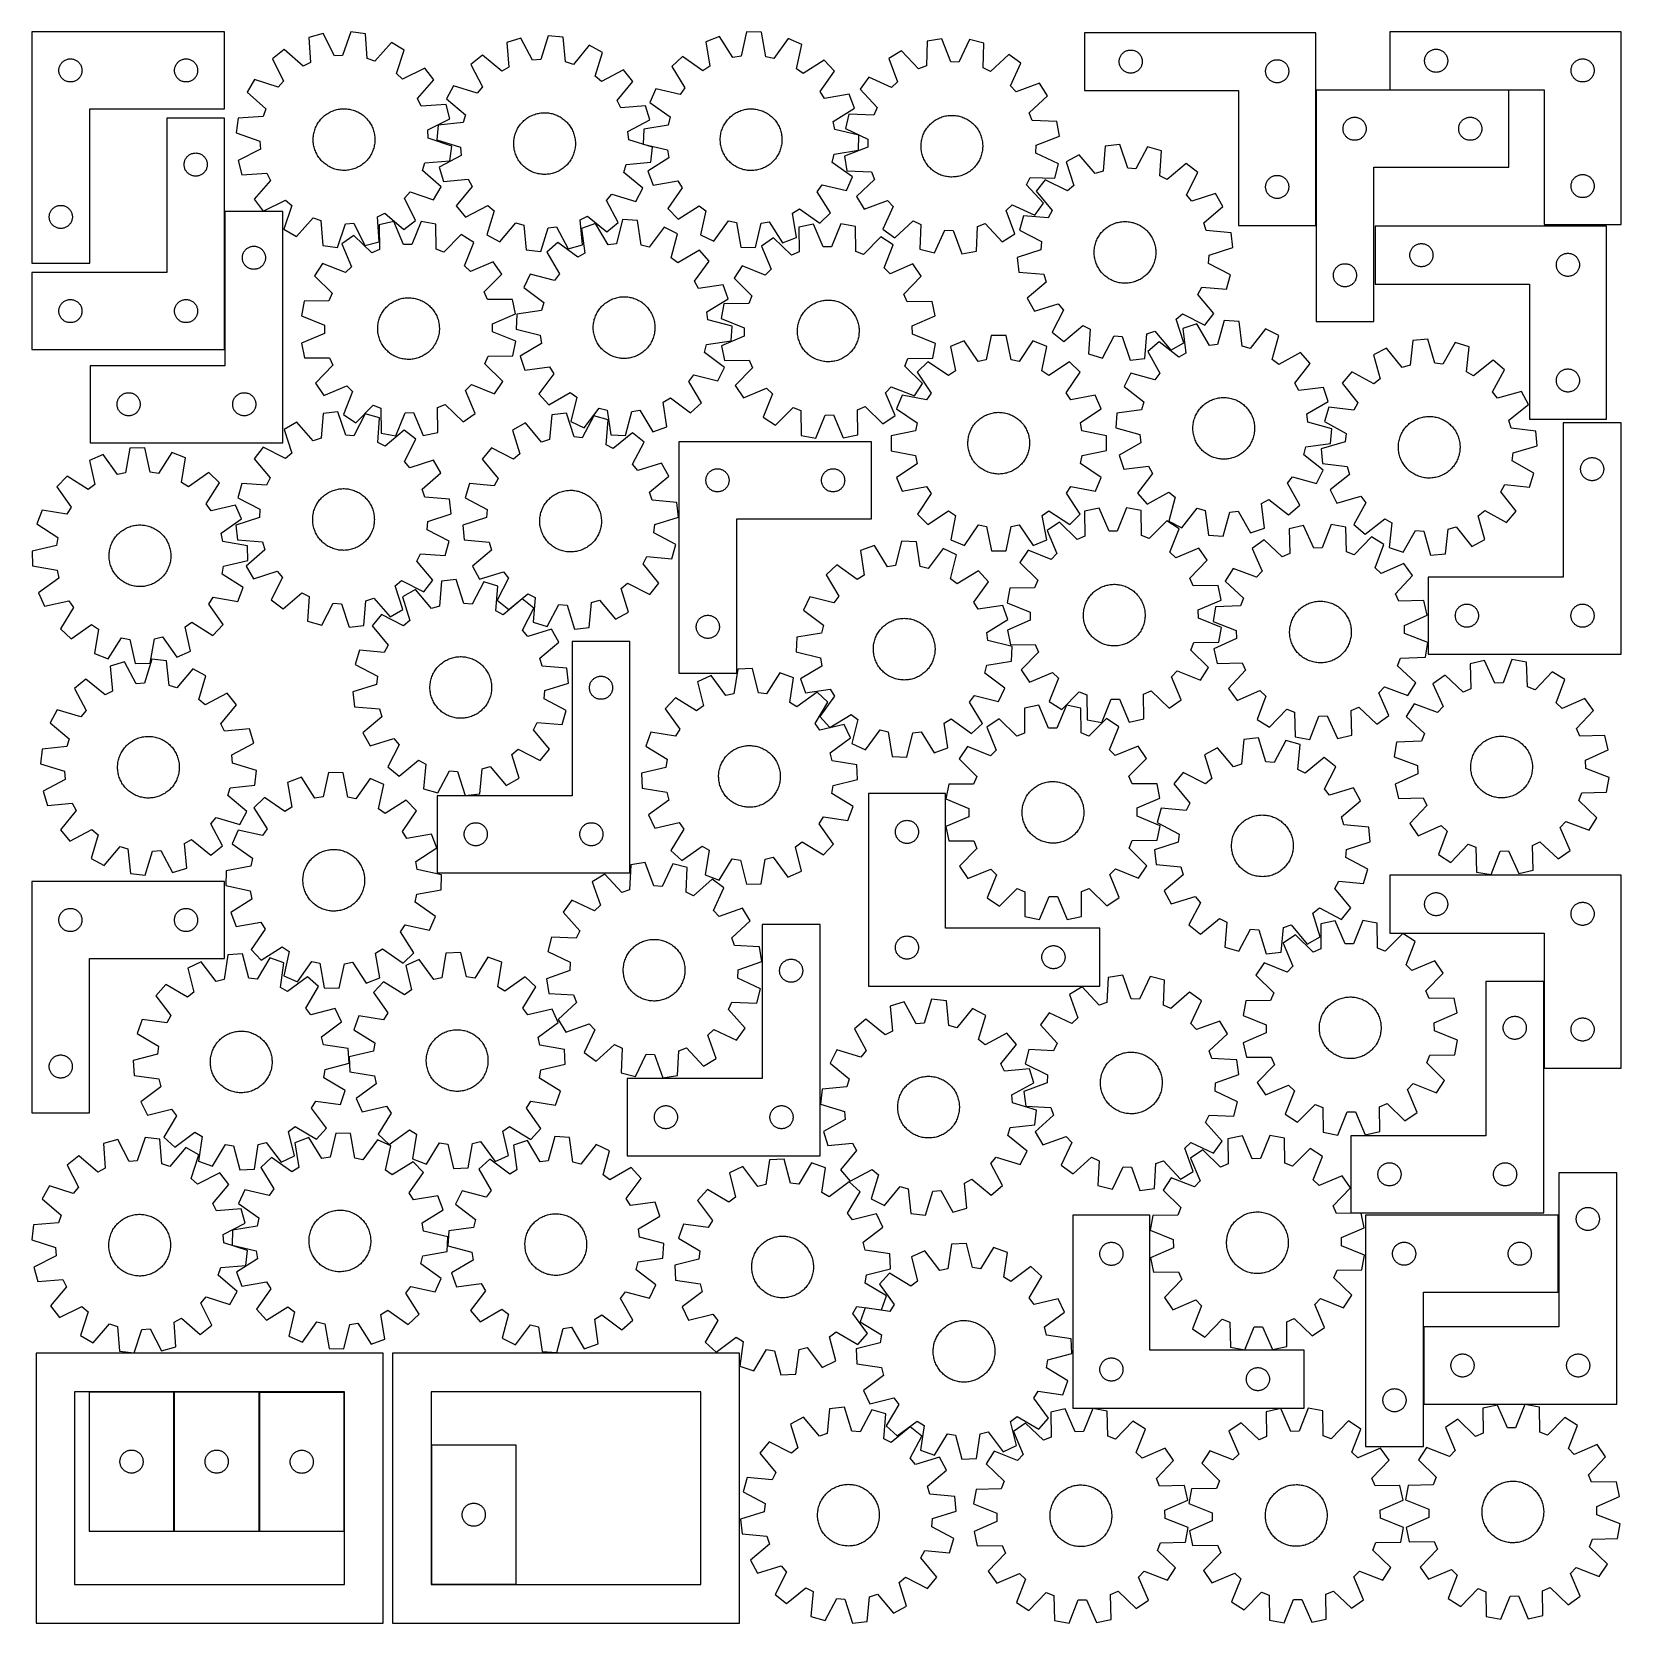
# Model space of a CAD drawing. Header units: millimetres. Extents: x 7 to 1243, y 7 to 1245.
import ezdxf

# ---------------------------------------------------------------- set-up
doc = ezdxf.new("R2010")
doc.units = ezdxf.units.MM
doc.layers.add('CUT', color=7, linetype='CONTINUOUS', true_color=0x000000)

msp = doc.modelspace()

# ---------------------------------------------------------------- linework, layer by layer
at = {"layer": 'CUT'}
for p, q in [((6.586844, 1244.719054), (6.586844, 1064.719054)), ((156.586844, 1244.719054), (6.586844, 1244.719054)), ((156.586844, 1184.719054), (156.586844, 1244.719054)), ((233.365873, 1243.33624), (222.223912, 1240.345893)), ((222.223912, 1240.345893), (223.432385, 1221.007278)), ((242.002753, 1225.991306), (233.365873, 1243.33624)), ((254.702727, 1244.743464), (248.418643, 1226.414452)), ((266.140913, 1243.242341), (254.702727, 1244.743464)), ((267.482731, 1223.912521), (266.140913, 1243.242341)), ((387.21519, 1239.780311), (376.15776, 1236.491131)), ((396.315827, 1222.674147), (387.21519, 1239.780311)), ((408.506433, 1241.761365), (402.718001, 1223.26984)), ((419.980881, 1240.568675), (408.506433, 1241.761365)), ((421.842528, 1221.281977), (419.980881, 1240.568675)), ((541.784946, 1241.163242), (531.009528, 1237.043068)), ((552.159547, 1224.798339), (541.784946, 1241.163242)), ((562.864003, 1244.756981), (558.497918, 1225.878959)), ((574.395913, 1244.439952), (562.864003, 1244.756981)), ((577.718218, 1225.350564), (574.395913, 1244.439952)), ((595.245687, 1239.693527), (583.987645, 1223.923337)), ((605.778462, 1234.98756), (595.245687, 1239.693527)), ((714.845696, 1239.421834), (703.458375, 1237.574027)), ((721.683531, 1221.292122), (714.845696, 1239.421834)), ((736.215445, 1238.663255), (728.109312, 1221.064021)), ((747.443083, 1236.012667), (736.215445, 1238.663255)), ((1005.751093, 1244.077948), (825.751093, 1244.077948)), ((825.751093, 1244.077948), (825.751093, 1199.077948)), ((1005.751093, 1094.077948), (1005.751093, 1244.077948)), ((1243.464903, 1244.726874), (1063.464903, 1244.726874)), ((1063.464903, 1244.726874), (1063.464903, 1199.726874)), ((1243.464903, 1094.726874), (1243.464903, 1244.726874)), ((203.049751, 1230.880526), (193.900278, 1223.853962)), ((217.666807, 1218.161088), (203.049751, 1230.880526)), ((248.418643, 1226.414452), (242.002753, 1225.991306)), ((286.392117, 1236.377187), (273.57217, 1221.848202)), ((296.385167, 1230.613125), (286.392117, 1236.377187)), ((290.227644, 1212.241209), (296.385167, 1230.613125)), ((357.245333, 1226.51307), (348.288314, 1219.242769)), ((372.19947, 1214.191698), (357.245333, 1226.51307)), ((376.15776, 1236.491131), (377.886346, 1217.192053)), ((440.409542, 1234.251124), (427.985328, 1219.38232)), ((450.554127, 1228.758141), (440.409542, 1234.251124)), ((444.893364, 1210.227135), (450.554127, 1228.758141)), ((531.009528, 1237.043068), (534.200098, 1217.931221)), ((558.497918, 1225.878959), (552.159547, 1224.798339)), ((601.542678, 1216.079874), (605.778462, 1234.98756)), ((683.425006, 1230.097013), (673.611619, 1224.032123)), ((696.680282, 1215.96407), (683.425006, 1230.097013)), ((703.458375, 1237.574027), (702.70422, 1218.212372)), ((746.822478, 1216.646271), (747.443083, 1236.012667)), ((766.895861, 1227.133982), (752.671835, 1213.976494)), ((776.25451, 1220.388527), (766.895861, 1227.133982)), ((853.679238, 1225.558546), (853.956864, 1226.077948)), ((853.956864, 1226.077948), (854.267867, 1226.57808)), ((854.267867, 1226.57808), (854.610913, 1227.056801)), ((854.610913, 1227.056801), (854.984535, 1227.51206)), ((854.984535, 1227.51206), (855.387132, 1227.941909)), ((855.387132, 1227.941909), (855.816981, 1228.344506)), ((855.816981, 1228.344506), (856.27224, 1228.718128)), ((856.27224, 1228.718128), (856.750961, 1229.061174)), ((856.750961, 1229.061174), (857.251093, 1229.372176)), ((857.251093, 1229.372176), (857.770495, 1229.649803)), ((857.770495, 1229.649803), (858.306942, 1229.892864)), ((858.306942, 1229.892864), (858.858138, 1230.100319)), ((858.858138, 1230.100319), (859.421722, 1230.27128)), ((859.421722, 1230.27128), (859.99528, 1230.405015)), ((859.99528, 1230.405015), (860.576357, 1230.500952)), ((860.576357, 1230.500952), (861.162465, 1230.558678)), ((861.162465, 1230.558678), (861.751093, 1230.577948)), ((861.751093, 1230.577948), (862.339721, 1230.558678)), ((862.339721, 1230.558678), (862.925829, 1230.500952)), ((862.925829, 1230.500952), (863.506906, 1230.405015)), ((863.506906, 1230.405015), (864.080464, 1230.27128)), ((864.080464, 1230.27128), (864.644048, 1230.100319)), ((864.644048, 1230.100319), (865.195244, 1229.892864)), ((865.195244, 1229.892864), (865.731691, 1229.649803)), ((865.731691, 1229.649803), (866.251093, 1229.372176)), ((866.251093, 1229.372176), (866.751225, 1229.061174)), ((866.751225, 1229.061174), (867.229946, 1228.718128)), ((867.229946, 1228.718128), (867.685205, 1228.344506)), ((867.685205, 1228.344506), (868.115054, 1227.941909)), ((868.115054, 1227.941909), (868.517651, 1227.51206)), ((868.517651, 1227.51206), (868.891273, 1227.056801)), ((868.891273, 1227.056801), (869.23432, 1226.57808)), ((869.23432, 1226.57808), (869.545322, 1226.077948)), ((869.545322, 1226.077948), (869.822948, 1225.558546)), ((1091.149987, 1225.671025), (1091.393048, 1226.207472)), ((1091.393048, 1226.207472), (1091.670674, 1226.726874)), ((1091.670674, 1226.726874), (1091.981676, 1227.227006)), ((1091.981676, 1227.227006), (1092.324723, 1227.705727)), ((1092.324723, 1227.705727), (1092.698345, 1228.160986)), ((1092.698345, 1228.160986), (1093.100942, 1228.590835)), ((1093.100942, 1228.590835), (1093.530791, 1228.993432)), ((1093.530791, 1228.993432), (1093.98605, 1229.367054)), ((1093.98605, 1229.367054), (1094.464771, 1229.7101)), ((1094.464771, 1229.7101), (1094.964903, 1230.021102)), ((1094.964903, 1230.021102), (1095.484305, 1230.298728)), ((1095.484305, 1230.298728), (1096.020752, 1230.541789)), ((1096.020752, 1230.541789), (1096.571948, 1230.749245)), ((1096.571948, 1230.749245), (1097.135532, 1230.920206)), ((1097.135532, 1230.920206), (1097.70909, 1231.053941)), ((1097.70909, 1231.053941), (1098.290167, 1231.149877)), ((1098.290167, 1231.149877), (1098.876275, 1231.207604)), ((1098.876275, 1231.207604), (1099.464903, 1231.226874)), ((1099.464903, 1231.226874), (1100.053531, 1231.207604)), ((1100.053531, 1231.207604), (1100.639639, 1231.149877)), ((1100.639639, 1231.149877), (1101.220716, 1231.053941)), ((1101.220716, 1231.053941), (1101.794274, 1230.920206)), ((1101.794274, 1230.920206), (1102.357858, 1230.749245)), ((1102.357858, 1230.749245), (1102.909054, 1230.541789)), ((1102.909054, 1230.541789), (1103.445501, 1230.298728)), ((1103.445501, 1230.298728), (1103.964903, 1230.021102)), ((1103.964903, 1230.021102), (1104.465035, 1229.7101)), ((1104.465035, 1229.7101), (1104.943756, 1229.367054)), ((1104.943756, 1229.367054), (1105.399015, 1228.993432)), ((1105.399015, 1228.993432), (1105.828864, 1228.590835)), ((1105.828864, 1228.590835), (1106.231461, 1228.160986)), ((1106.231461, 1228.160986), (1106.605083, 1227.705727)), ((1106.605083, 1227.705727), (1106.94813, 1227.227006)), ((1106.94813, 1227.227006), (1107.259132, 1226.726874)), ((1107.259132, 1226.726874), (1107.536758, 1226.207472)), ((1107.536758, 1226.207472), (1107.779819, 1225.671025)), ((27.586844, 1214.719054), (27.606114, 1215.307682)), ((27.606114, 1214.130425), (27.586844, 1214.719054)), ((27.606114, 1215.307682), (27.663841, 1215.893789)), ((27.663841, 1213.544318), (27.606114, 1214.130425)), ((27.663841, 1215.893789), (27.759777, 1216.474866)), ((27.759777, 1212.963241), (27.663841, 1213.544318)), ((27.759777, 1216.474866), (27.893512, 1217.048425)), ((27.893512, 1217.048425), (28.064473, 1217.612009)), ((28.064473, 1217.612009), (28.271928, 1218.163204)), ((28.271928, 1218.163204), (28.51499, 1218.699652)), ((28.51499, 1218.699652), (28.792616, 1219.219054)), ((28.792616, 1219.219054), (29.103618, 1219.719186)), ((29.103618, 1219.719186), (29.446664, 1220.197906)), ((29.446664, 1220.197906), (29.820286, 1220.653166)), ((29.820286, 1220.653166), (30.222883, 1221.083015)), ((30.222883, 1221.083015), (30.652732, 1221.485612)), ((30.652732, 1221.485612), (31.107991, 1221.859234)), ((31.107991, 1221.859234), (31.586712, 1222.20228)), ((31.586712, 1222.20228), (32.086844, 1222.513282)), ((32.086844, 1222.513282), (32.606246, 1222.790908)), ((32.606246, 1222.790908), (33.142693, 1223.033969)), ((33.142693, 1223.033969), (33.693889, 1223.241425)), ((33.693889, 1223.241425), (34.257473, 1223.412386)), ((34.257473, 1223.412386), (34.831031, 1223.546121)), ((34.831031, 1223.546121), (35.412109, 1223.642057)), ((35.412109, 1223.642057), (35.998216, 1223.699784)), ((35.998216, 1223.699784), (36.586844, 1223.719054)), ((36.586844, 1223.719054), (37.175472, 1223.699784)), ((37.175472, 1223.699784), (37.76158, 1223.642057)), ((37.76158, 1223.642057), (38.342657, 1223.546121)), ((38.342657, 1223.546121), (38.916216, 1223.412386)), ((38.916216, 1223.412386), (39.479799, 1223.241425)), ((39.479799, 1223.241425), (40.030995, 1223.033969)), ((40.030995, 1223.033969), (40.567442, 1222.790908)), ((40.567442, 1222.790908), (41.086844, 1222.513282)), ((41.086844, 1222.513282), (41.586976, 1222.20228)), ((41.586976, 1222.20228), (42.065697, 1221.859234)), ((42.065697, 1221.859234), (42.520957, 1221.485612)), ((42.520957, 1221.485612), (42.950805, 1221.083015)), ((42.950805, 1221.083015), (43.353403, 1220.653166)), ((43.353403, 1220.653166), (43.727024, 1220.197906)), ((43.727024, 1220.197906), (44.070071, 1219.719186)), ((44.070071, 1219.719186), (44.381073, 1219.219054)), ((44.381073, 1219.219054), (44.658699, 1218.699652)), ((44.658699, 1218.699652), (44.90176, 1218.163204)), ((44.90176, 1218.163204), (45.109215, 1217.612009)), ((45.109215, 1217.612009), (45.280177, 1217.048425)), ((45.280177, 1217.048425), (45.413912, 1216.474866)), ((45.413912, 1216.474866), (45.509848, 1215.893789)), ((45.509848, 1213.544318), (45.413912, 1212.963241)), ((45.509848, 1215.893789), (45.567575, 1215.307682)), ((45.567575, 1214.130425), (45.509848, 1213.544318)), ((45.567575, 1215.307682), (45.586844, 1214.719054)), ((45.586844, 1214.719054), (45.567575, 1214.130425)), ((117.586844, 1214.719054), (117.606114, 1215.307682)), ((117.606114, 1214.130425), (117.586844, 1214.719054)), ((117.606114, 1215.307682), (117.663841, 1215.893789)), ((117.663841, 1213.544318), (117.606114, 1214.130425)), ((117.663841, 1215.893789), (117.759777, 1216.474866)), ((117.759777, 1212.963241), (117.663841, 1213.544318)), ((117.759777, 1216.474866), (117.893512, 1217.048425)), ((117.893512, 1217.048425), (118.064473, 1217.612009)), ((118.064473, 1217.612009), (118.271928, 1218.163204)), ((118.271928, 1218.163204), (118.51499, 1218.699652)), ((118.51499, 1218.699652), (118.792616, 1219.219054)), ((118.792616, 1219.219054), (119.103618, 1219.719186)), ((119.103618, 1219.719186), (119.446664, 1220.197906)), ((119.446664, 1220.197906), (119.820286, 1220.653166)), ((119.820286, 1220.653166), (120.222883, 1221.083015)), ((120.222883, 1221.083015), (120.652732, 1221.485612)), ((120.652732, 1221.485612), (121.107991, 1221.859234)), ((121.107991, 1221.859234), (121.586712, 1222.20228)), ((121.586712, 1222.20228), (122.086844, 1222.513282)), ((122.086844, 1222.513282), (122.606246, 1222.790908)), ((122.606246, 1222.790908), (123.142693, 1223.033969)), ((123.142693, 1223.033969), (123.693889, 1223.241425)), ((123.693889, 1223.241425), (124.257473, 1223.412386)), ((124.257473, 1223.412386), (124.831031, 1223.546121)), ((124.831031, 1223.546121), (125.412109, 1223.642057)), ((125.412109, 1223.642057), (125.998216, 1223.699784)), ((125.998216, 1223.699784), (126.586844, 1223.719054)), ((126.586844, 1223.719054), (127.175472, 1223.699784)), ((127.175472, 1223.699784), (127.76158, 1223.642057)), ((127.76158, 1223.642057), (128.342657, 1223.546121)), ((128.342657, 1223.546121), (128.916216, 1223.412386)), ((128.916216, 1223.412386), (129.479799, 1223.241425)), ((129.479799, 1223.241425), (130.030995, 1223.033969)), ((130.030995, 1223.033969), (130.567442, 1222.790908)), ((130.567442, 1222.790908), (131.086844, 1222.513282)), ((131.086844, 1222.513282), (131.586976, 1222.20228)), ((131.586976, 1222.20228), (132.065697, 1221.859234)), ((132.065697, 1221.859234), (132.520957, 1221.485612)), ((132.520957, 1221.485612), (132.950805, 1221.083015)), ((132.950805, 1221.083015), (133.353403, 1220.653166)), ((133.353403, 1220.653166), (133.727024, 1220.197906)), ((133.727024, 1220.197906), (134.070071, 1219.719186)), ((134.070071, 1219.719186), (134.381073, 1219.219054)), ((134.381073, 1219.219054), (134.658699, 1218.699652)), ((134.658699, 1218.699652), (134.90176, 1218.163204)), ((134.90176, 1218.163204), (135.109215, 1217.612009)), ((135.109215, 1217.612009), (135.280177, 1217.048425)), ((135.280177, 1217.048425), (135.413912, 1216.474866)), ((135.413912, 1216.474866), (135.509848, 1215.893789)), ((135.509848, 1213.544318), (135.413912, 1212.963241)), ((135.509848, 1215.893789), (135.567575, 1215.307682)), ((135.567575, 1214.130425), (135.509848, 1213.544318)), ((135.567575, 1215.307682), (135.586844, 1214.719054)), ((135.586844, 1214.719054), (135.567575, 1214.130425)), ((193.900278, 1223.853962), (202.417328, 1206.449874)), ((223.432385, 1221.007278), (217.666807, 1218.161088)), ((273.57217, 1221.848202), (267.482731, 1223.912521)), ((312.46766, 1216.520749), (295.063572, 1208.003699)), ((319.494224, 1207.371276), (312.46766, 1216.520749)), ((348.288314, 1219.242769), (357.270756, 1202.074247)), ((377.886346, 1217.192053), (372.19947, 1214.191698)), ((402.718001, 1223.26984), (396.315827, 1222.674147)), ((427.985328, 1219.38232), (421.842528, 1221.281977)), ((467.010126, 1215.103775), (449.841604, 1206.121333)), ((474.280427, 1206.146756), (467.010126, 1215.103775)), ((512.910283, 1225.65628), (504.531817, 1217.726162)), ((504.531817, 1217.726162), (514.793307, 1201.290096)), ((528.757742, 1214.507269), (512.910283, 1225.65628)), ((534.200098, 1217.931221), (528.757742, 1214.507269)), ((583.987645, 1223.923337), (577.718218, 1225.350564)), ((606.788697, 1212.362083), (601.542678, 1216.079874)), ((623.224763, 1222.623572), (606.788697, 1212.362083)), ((620.00587, 1198.397647), (631.154881, 1214.245107)), ((631.154881, 1214.245107), (623.224763, 1222.623572)), ((673.611619, 1224.032123), (680.324254, 1205.855684)), ((702.70422, 1218.212372), (696.680282, 1215.96407)), ((728.109312, 1221.064021), (721.683531, 1221.292122)), ((752.671835, 1213.976494), (746.822478, 1216.646271)), ((768.269947, 1202.733806), (776.25451, 1220.388527)), ((852.751093, 1221.577948), (852.770363, 1222.166576)), ((852.770363, 1220.98932), (852.751093, 1221.577948)), ((852.770363, 1222.166576), (852.828089, 1222.752684)), ((852.828089, 1220.403212), (852.770363, 1220.98932)), ((852.828089, 1222.752684), (852.924026, 1223.333761)), ((852.924026, 1219.822135), (852.828089, 1220.403212)), ((852.924026, 1223.333761), (853.057761, 1223.907319)), ((853.057761, 1219.248576), (852.924026, 1219.822135)), ((853.057761, 1223.907319), (853.228722, 1224.470903)), ((853.228722, 1218.684993), (853.057761, 1219.248576)), ((853.228722, 1224.470903), (853.436177, 1225.022099)), ((853.436177, 1218.133797), (853.228722, 1218.684993)), ((853.436177, 1225.022099), (853.679238, 1225.558546)), ((853.679238, 1217.59735), (853.436177, 1218.133797)), ((853.956864, 1217.077948), (853.679238, 1217.59735)), ((854.267867, 1216.577816), (853.956864, 1217.077948)), ((854.610913, 1216.099095), (854.267867, 1216.577816)), ((854.984535, 1215.643836), (854.610913, 1216.099095)), ((855.387132, 1215.213987), (854.984535, 1215.643836)), ((855.816981, 1214.81139), (855.387132, 1215.213987)), ((856.27224, 1214.437768), (855.816981, 1214.81139)), ((856.750961, 1214.094721), (856.27224, 1214.437768)), ((857.251093, 1213.783719), (856.750961, 1214.094721)), ((857.770495, 1213.506093), (857.251093, 1213.783719)), ((858.306942, 1213.263032), (857.770495, 1213.506093)), ((865.731691, 1213.506093), (865.195244, 1213.263032)), ((866.251093, 1213.783719), (865.731691, 1213.506093)), ((866.751225, 1214.094721), (866.251093, 1213.783719)), ((867.229946, 1214.437768), (866.751225, 1214.094721)), ((867.685205, 1214.81139), (867.229946, 1214.437768)), ((868.115054, 1215.213987), (867.685205, 1214.81139)), ((868.517651, 1215.643836), (868.115054, 1215.213987)), ((868.891273, 1216.099095), (868.517651, 1215.643836)), ((869.23432, 1216.577816), (868.891273, 1216.099095)), ((869.545322, 1217.077948), (869.23432, 1216.577816)), ((869.822948, 1217.59735), (869.545322, 1217.077948)), ((869.822948, 1225.558546), (870.066009, 1225.022099)), ((870.066009, 1218.133797), (869.822948, 1217.59735)), ((870.066009, 1225.022099), (870.273464, 1224.470903)), ((870.273464, 1218.684993), (870.066009, 1218.133797)), ((870.273464, 1224.470903), (870.444425, 1223.907319)), ((870.444425, 1219.248576), (870.273464, 1218.684993)), ((870.444425, 1223.907319), (870.578161, 1223.333761)), ((870.578161, 1219.822135), (870.444425, 1219.248576)), ((870.578161, 1223.333761), (870.674097, 1222.752684)), ((870.674097, 1220.403212), (870.578161, 1219.822135)), ((870.674097, 1222.752684), (870.731823, 1222.166576)), ((870.731823, 1220.98932), (870.674097, 1220.403212)), ((870.731823, 1222.166576), (870.751093, 1221.577948)), ((870.751093, 1221.577948), (870.731823, 1220.98932)), ((966.751093, 1214.077948), (966.770363, 1214.666576)), ((966.770363, 1213.48932), (966.751093, 1214.077948)), ((966.770363, 1214.666576), (966.828089, 1215.252684)), ((966.828089, 1212.903212), (966.770363, 1213.48932)), ((966.828089, 1215.252684), (966.924026, 1215.833761)), ((966.924026, 1215.833761), (967.057761, 1216.407319)), ((967.057761, 1216.407319), (967.228722, 1216.970903)), ((967.228722, 1216.970903), (967.436177, 1217.522099)), ((967.436177, 1217.522099), (967.679238, 1218.058546)), ((967.679238, 1218.058546), (967.956864, 1218.577948)), ((967.956864, 1218.577948), (968.267867, 1219.07808)), ((968.267867, 1219.07808), (968.610913, 1219.556801)), ((968.610913, 1219.556801), (968.984535, 1220.01206)), ((968.984535, 1220.01206), (969.387132, 1220.441909)), ((969.387132, 1220.441909), (969.816981, 1220.844506)), ((969.816981, 1220.844506), (970.27224, 1221.218128)), ((970.27224, 1221.218128), (970.750961, 1221.561174)), ((970.750961, 1221.561174), (971.251093, 1221.872176)), ((971.251093, 1221.872176), (971.770495, 1222.149803)), ((971.770495, 1222.149803), (972.306942, 1222.392864)), ((972.306942, 1222.392864), (972.858138, 1222.600319)), ((972.858138, 1222.600319), (973.421722, 1222.77128)), ((973.421722, 1222.77128), (973.99528, 1222.905015)), ((973.99528, 1222.905015), (974.576357, 1223.000952)), ((974.576357, 1223.000952), (975.162465, 1223.058678)), ((975.162465, 1223.058678), (975.751093, 1223.077948)), ((975.751093, 1223.077948), (976.339721, 1223.058678)), ((976.339721, 1223.058678), (976.925829, 1223.000952)), ((976.925829, 1223.000952), (977.506906, 1222.905015)), ((977.506906, 1222.905015), (978.080464, 1222.77128)), ((978.080464, 1222.77128), (978.644048, 1222.600319)), ((978.644048, 1222.600319), (979.195244, 1222.392864)), ((979.195244, 1222.392864), (979.731691, 1222.149803)), ((979.731691, 1222.149803), (980.251093, 1221.872176)), ((980.251093, 1221.872176), (980.751225, 1221.561174)), ((980.751225, 1221.561174), (981.229946, 1221.218128)), ((981.229946, 1221.218128), (981.685205, 1220.844506)), ((981.685205, 1220.844506), (982.115054, 1220.441909)), ((982.115054, 1220.441909), (982.517651, 1220.01206)), ((982.517651, 1220.01206), (982.891273, 1219.556801)), ((982.891273, 1219.556801), (983.23432, 1219.07808)), ((983.23432, 1219.07808), (983.545322, 1218.577948)), ((983.545322, 1218.577948), (983.822948, 1218.058546)), ((983.822948, 1218.058546), (984.066009, 1217.522099)), ((984.066009, 1217.522099), (984.273464, 1216.970903)), ((984.273464, 1216.970903), (984.444425, 1216.407319)), ((984.444425, 1216.407319), (984.578161, 1215.833761)), ((984.578161, 1215.833761), (984.674097, 1215.252684)), ((984.674097, 1215.252684), (984.731823, 1214.666576)), ((984.731823, 1213.48932), (984.674097, 1212.903212)), ((984.731823, 1214.666576), (984.751093, 1214.077948)), ((984.751093, 1214.077948), (984.731823, 1213.48932)), ((1090.464903, 1222.226874), (1090.484173, 1222.815502)), ((1090.484173, 1221.638245), (1090.464903, 1222.226874)), ((1090.484173, 1222.815502), (1090.541899, 1223.401609)), ((1090.541899, 1221.052138), (1090.484173, 1221.638245)), ((1090.541899, 1223.401609), (1090.637835, 1223.982687)), ((1090.637835, 1220.471061), (1090.541899, 1221.052138)), ((1090.637835, 1223.982687), (1090.771571, 1224.556245)), ((1090.771571, 1219.897502), (1090.637835, 1220.471061)), ((1090.771571, 1224.556245), (1090.942532, 1225.119829)), ((1090.942532, 1219.333918), (1090.771571, 1219.897502)), ((1090.942532, 1225.119829), (1091.149987, 1225.671025)), ((1091.149987, 1218.782723), (1090.942532, 1219.333918)), ((1091.393048, 1218.246275), (1091.149987, 1218.782723)), ((1091.670674, 1217.726874), (1091.393048, 1218.246275)), ((1091.981676, 1217.226742), (1091.670674, 1217.726874)), ((1092.324723, 1216.748021), (1091.981676, 1217.226742)), ((1092.698345, 1216.292761), (1092.324723, 1216.748021)), ((1093.100942, 1215.862913), (1092.698345, 1216.292761)), ((1093.530791, 1215.460315), (1093.100942, 1215.862913)), ((1093.98605, 1215.086694), (1093.530791, 1215.460315)), ((1094.464771, 1214.743647), (1093.98605, 1215.086694)), ((1094.964903, 1214.432645), (1094.464771, 1214.743647)), ((1095.484305, 1214.155019), (1094.964903, 1214.432645)), ((1096.020752, 1213.911958), (1095.484305, 1214.155019)), ((1096.571948, 1213.704502), (1096.020752, 1213.911958)), ((1097.135532, 1213.533541), (1096.571948, 1213.704502)), ((1097.70909, 1213.399806), (1097.135532, 1213.533541)), ((1101.794274, 1213.533541), (1101.220716, 1213.399806)), ((1102.357858, 1213.704502), (1101.794274, 1213.533541)), ((1102.909054, 1213.911958), (1102.357858, 1213.704502)), ((1103.445501, 1214.155019), (1102.909054, 1213.911958)), ((1103.964903, 1214.432645), (1103.445501, 1214.155019)), ((1104.465035, 1214.743647), (1103.964903, 1214.432645)), ((1104.943756, 1215.086694), (1104.465035, 1214.743647)), ((1105.399015, 1215.460315), (1104.943756, 1215.086694)), ((1105.828864, 1215.862913), (1105.399015, 1215.460315)), ((1106.231461, 1216.292761), (1105.828864, 1215.862913)), ((1106.605083, 1216.748021), (1106.231461, 1216.292761)), ((1106.94813, 1217.226742), (1106.605083, 1216.748021)), ((1107.259132, 1217.726874), (1106.94813, 1217.226742)), ((1107.536758, 1218.246275), (1107.259132, 1217.726874)), ((1107.779819, 1218.782723), (1107.536758, 1218.246275)), ((1107.779819, 1225.671025), (1107.987274, 1225.119829)), ((1107.987274, 1219.333918), (1107.779819, 1218.782723)), ((1107.987274, 1225.119829), (1108.158235, 1224.556245)), ((1108.158235, 1219.897502), (1107.987274, 1219.333918)), ((1108.158235, 1224.556245), (1108.291971, 1223.982687)), ((1108.291971, 1220.471061), (1108.158235, 1219.897502)), ((1108.291971, 1223.982687), (1108.387907, 1223.401609)), ((1108.387907, 1221.052138), (1108.291971, 1220.471061)), ((1108.387907, 1223.401609), (1108.445633, 1222.815502)), ((1108.445633, 1221.638245), (1108.387907, 1221.052138)), ((1108.445633, 1222.815502), (1108.464903, 1222.226874)), ((1108.464903, 1222.226874), (1108.445633, 1221.638245)), ((1204.464903, 1214.726874), (1204.484173, 1215.315502)), ((1204.484173, 1214.138245), (1204.464903, 1214.726874)), ((1204.484173, 1215.315502), (1204.541899, 1215.901609)), ((1204.541899, 1213.552138), (1204.484173, 1214.138245)), ((1204.541899, 1215.901609), (1204.637835, 1216.482687)), ((1204.637835, 1212.971061), (1204.541899, 1213.552138)), ((1204.637835, 1216.482687), (1204.771571, 1217.056245)), ((1204.771571, 1217.056245), (1204.942532, 1217.619829)), ((1204.942532, 1217.619829), (1205.149987, 1218.171025)), ((1205.149987, 1218.171025), (1205.393048, 1218.707472)), ((1205.393048, 1218.707472), (1205.670674, 1219.226874)), ((1205.670674, 1219.226874), (1205.981676, 1219.727006)), ((1205.981676, 1219.727006), (1206.324723, 1220.205727)), ((1206.324723, 1220.205727), (1206.698345, 1220.660986)), ((1206.698345, 1220.660986), (1207.100942, 1221.090835)), ((1207.100942, 1221.090835), (1207.530791, 1221.493432)), ((1207.530791, 1221.493432), (1207.98605, 1221.867054)), ((1207.98605, 1221.867054), (1208.464771, 1222.2101)), ((1208.464771, 1222.2101), (1208.964903, 1222.521102)), ((1208.964903, 1222.521102), (1209.484305, 1222.798728)), ((1209.484305, 1222.798728), (1210.020752, 1223.041789)), ((1210.020752, 1223.041789), (1210.571948, 1223.249245)), ((1210.571948, 1223.249245), (1211.135532, 1223.420206)), ((1211.135532, 1223.420206), (1211.70909, 1223.553941)), ((1211.70909, 1223.553941), (1212.290167, 1223.649877)), ((1212.290167, 1223.649877), (1212.876275, 1223.707604)), ((1212.876275, 1223.707604), (1213.464903, 1223.726874)), ((1213.464903, 1223.726874), (1214.053531, 1223.707604)), ((1214.053531, 1223.707604), (1214.639639, 1223.649877)), ((1214.639639, 1223.649877), (1215.220716, 1223.553941)), ((1215.220716, 1223.553941), (1215.794274, 1223.420206)), ((1215.794274, 1223.420206), (1216.357858, 1223.249245)), ((1216.357858, 1223.249245), (1216.909054, 1223.041789)), ((1216.909054, 1223.041789), (1217.445501, 1222.798728)), ((1217.445501, 1222.798728), (1217.964903, 1222.521102)), ((1217.964903, 1222.521102), (1218.465035, 1222.2101)), ((1218.465035, 1222.2101), (1218.943756, 1221.867054)), ((1218.943756, 1221.867054), (1219.399015, 1221.493432)), ((1219.399015, 1221.493432), (1219.828864, 1221.090835)), ((1219.828864, 1221.090835), (1220.231461, 1220.660986)), ((1220.231461, 1220.660986), (1220.605083, 1220.205727)), ((1220.605083, 1220.205727), (1220.94813, 1219.727006)), ((1220.94813, 1219.727006), (1221.259132, 1219.226874)), ((1221.259132, 1219.226874), (1221.536758, 1218.707472)), ((1221.536758, 1218.707472), (1221.779819, 1218.171025)), ((1221.779819, 1218.171025), (1221.987274, 1217.619829)), ((1221.987274, 1217.619829), (1222.158235, 1217.056245)), ((1222.158235, 1217.056245), (1222.291971, 1216.482687)), ((1222.291971, 1216.482687), (1222.387907, 1215.901609)), ((1222.387907, 1213.552138), (1222.291971, 1212.971061)), ((1222.387907, 1215.901609), (1222.445633, 1215.315502)), ((1222.445633, 1214.138245), (1222.387907, 1213.552138)), ((1222.445633, 1215.315502), (1222.464903, 1214.726874)), ((1222.464903, 1214.726874), (1222.445633, 1214.138245)), ((27.893512, 1212.389682), (27.759777, 1212.963241)), ((28.064473, 1211.826098), (27.893512, 1212.389682)), ((28.271928, 1211.274903), (28.064473, 1211.826098)), ((28.51499, 1210.738455), (28.271928, 1211.274903)), ((28.792616, 1210.219054), (28.51499, 1210.738455)), ((29.103618, 1209.718921), (28.792616, 1210.219054)), ((29.446664, 1209.240201), (29.103618, 1209.718921)), ((29.820286, 1208.784941), (29.446664, 1209.240201)), ((30.222883, 1208.355092), (29.820286, 1208.784941)), ((30.652732, 1207.952495), (30.222883, 1208.355092)), ((31.107991, 1207.578873), (30.652732, 1207.952495)), ((31.586712, 1207.235827), (31.107991, 1207.578873)), ((32.086844, 1206.924825), (31.586712, 1207.235827)), ((32.606246, 1206.647199), (32.086844, 1206.924825)), ((33.142693, 1206.404138), (32.606246, 1206.647199)), ((33.693889, 1206.196682), (33.142693, 1206.404138)), ((34.257473, 1206.025721), (33.693889, 1206.196682)), ((34.831031, 1205.891986), (34.257473, 1206.025721)), ((35.412109, 1205.79605), (34.831031, 1205.891986)), ((35.998216, 1205.738323), (35.412109, 1205.79605)), ((36.586844, 1205.719054), (35.998216, 1205.738323)), ((37.175472, 1205.738323), (36.586844, 1205.719054)), ((37.76158, 1205.79605), (37.175472, 1205.738323)), ((38.342657, 1205.891986), (37.76158, 1205.79605)), ((38.916216, 1206.025721), (38.342657, 1205.891986)), ((39.479799, 1206.196682), (38.916216, 1206.025721)), ((40.030995, 1206.404138), (39.479799, 1206.196682)), ((40.567442, 1206.647199), (40.030995, 1206.404138)), ((41.086844, 1206.924825), (40.567442, 1206.647199)), ((41.586976, 1207.235827), (41.086844, 1206.924825)), ((42.065697, 1207.578873), (41.586976, 1207.235827)), ((42.520957, 1207.952495), (42.065697, 1207.578873)), ((42.950805, 1208.355092), (42.520957, 1207.952495)), ((43.353403, 1208.784941), (42.950805, 1208.355092)), ((43.727024, 1209.240201), (43.353403, 1208.784941)), ((44.070071, 1209.718921), (43.727024, 1209.240201)), ((44.381073, 1210.219054), (44.070071, 1209.718921)), ((44.658699, 1210.738455), (44.381073, 1210.219054)), ((44.90176, 1211.274903), (44.658699, 1210.738455)), ((45.109215, 1211.826098), (44.90176, 1211.274903)), ((45.280177, 1212.389682), (45.109215, 1211.826098)), ((45.413912, 1212.963241), (45.280177, 1212.389682)), ((117.893512, 1212.389682), (117.759777, 1212.963241)), ((118.064473, 1211.826098), (117.893512, 1212.389682)), ((118.271928, 1211.274903), (118.064473, 1211.826098)), ((118.51499, 1210.738455), (118.271928, 1211.274903)), ((118.792616, 1210.219054), (118.51499, 1210.738455)), ((119.103618, 1209.718921), (118.792616, 1210.219054)), ((119.446664, 1209.240201), (119.103618, 1209.718921)), ((119.820286, 1208.784941), (119.446664, 1209.240201)), ((120.222883, 1208.355092), (119.820286, 1208.784941)), ((120.652732, 1207.952495), (120.222883, 1208.355092)), ((121.107991, 1207.578873), (120.652732, 1207.952495)), ((121.586712, 1207.235827), (121.107991, 1207.578873)), ((122.086844, 1206.924825), (121.586712, 1207.235827)), ((122.606246, 1206.647199), (122.086844, 1206.924825)), ((123.142693, 1206.404138), (122.606246, 1206.647199)), ((123.693889, 1206.196682), (123.142693, 1206.404138)), ((124.257473, 1206.025721), (123.693889, 1206.196682)), ((124.831031, 1205.891986), (124.257473, 1206.025721)), ((125.412109, 1205.79605), (124.831031, 1205.891986)), ((125.998216, 1205.738323), (125.412109, 1205.79605)), ((126.586844, 1205.719054), (125.998216, 1205.738323)), ((127.175472, 1205.738323), (126.586844, 1205.719054)), ((127.76158, 1205.79605), (127.175472, 1205.738323)), ((128.342657, 1205.891986), (127.76158, 1205.79605)), ((128.916216, 1206.025721), (128.342657, 1205.891986)), ((129.479799, 1206.196682), (128.916216, 1206.025721)), ((130.030995, 1206.404138), (129.479799, 1206.196682)), ((130.567442, 1206.647199), (130.030995, 1206.404138)), ((131.086844, 1206.924825), (130.567442, 1206.647199)), ((131.586976, 1207.235827), (131.086844, 1206.924825)), ((132.065697, 1207.578873), (131.586976, 1207.235827)), ((132.520957, 1207.952495), (132.065697, 1207.578873)), ((132.950805, 1208.355092), (132.520957, 1207.952495)), ((133.353403, 1208.784941), (132.950805, 1208.355092)), ((133.727024, 1209.240201), (133.353403, 1208.784941)), ((134.070071, 1209.718921), (133.727024, 1209.240201)), ((134.381073, 1210.219054), (134.070071, 1209.718921)), ((134.658699, 1210.738455), (134.381073, 1210.219054)), ((134.90176, 1211.274903), (134.658699, 1210.738455)), ((135.109215, 1211.826098), (134.90176, 1211.274903)), ((135.280177, 1212.389682), (135.109215, 1211.826098)), ((135.413912, 1212.963241), (135.280177, 1212.389682)), ((179.807902, 1207.77147), (174.043841, 1197.778419)), ((198.179819, 1201.613946), (179.807902, 1207.77147)), ((202.417328, 1206.449874), (198.179819, 1201.613946)), ((295.063572, 1208.003699), (290.227644, 1212.241209)), ((306.774786, 1192.754221), (319.494224, 1207.371276)), ((334.633948, 1202.78677), (329.140965, 1192.642185)), ((353.164954, 1197.126007), (334.633948, 1202.78677)), ((357.270756, 1202.074247), (353.164954, 1197.126007)), ((449.841604, 1206.121333), (444.893364, 1210.227135)), ((461.959055, 1191.192619), (474.280427, 1206.146756)), ((514.793307, 1201.290096), (511.075515, 1196.044077)), ((657.964528, 1209.457825), (651.219073, 1200.099176)), ((675.619249, 1201.473263), (657.964528, 1209.457825)), ((680.324254, 1205.855684), (675.619249, 1201.473263)), ((772.652369, 1198.028801), (768.269947, 1202.733806)), ((790.828808, 1204.741437), (772.652369, 1198.028801)), ((796.893698, 1194.928049), (790.828808, 1204.741437)), ((858.858138, 1213.055577), (858.306942, 1213.263032)), ((859.421722, 1212.884615), (858.858138, 1213.055577)), ((859.99528, 1212.75088), (859.421722, 1212.884615)), ((860.576357, 1212.654944), (859.99528, 1212.75088)), ((861.162465, 1212.597218), (860.576357, 1212.654944)), ((861.751093, 1212.577948), (861.162465, 1212.597218)), ((862.339721, 1212.597218), (861.751093, 1212.577948)), ((862.925829, 1212.654944), (862.339721, 1212.597218)), ((863.506906, 1212.75088), (862.925829, 1212.654944)), ((864.080464, 1212.884615), (863.506906, 1212.75088)), ((864.644048, 1213.055577), (864.080464, 1212.884615)), ((865.195244, 1213.263032), (864.644048, 1213.055577)), ((966.924026, 1212.322135), (966.828089, 1212.903212)), ((967.057761, 1211.748576), (966.924026, 1212.322135)), ((967.228722, 1211.184993), (967.057761, 1211.748576)), ((967.436177, 1210.633797), (967.228722, 1211.184993)), ((967.679238, 1210.09735), (967.436177, 1210.633797)), ((967.956864, 1209.577948), (967.679238, 1210.09735)), ((968.267867, 1209.077816), (967.956864, 1209.577948)), ((968.610913, 1208.599095), (968.267867, 1209.077816)), ((968.984535, 1208.143836), (968.610913, 1208.599095)), ((969.387132, 1207.713987), (968.984535, 1208.143836)), ((969.816981, 1207.31139), (969.387132, 1207.713987)), ((970.27224, 1206.937768), (969.816981, 1207.31139)), ((970.750961, 1206.594721), (970.27224, 1206.937768)), ((971.251093, 1206.283719), (970.750961, 1206.594721)), ((971.770495, 1206.006093), (971.251093, 1206.283719)), ((972.306942, 1205.763032), (971.770495, 1206.006093)), ((972.858138, 1205.555577), (972.306942, 1205.763032)), ((973.421722, 1205.384615), (972.858138, 1205.555577)), ((973.99528, 1205.25088), (973.421722, 1205.384615)), ((974.576357, 1205.154944), (973.99528, 1205.25088)), ((975.162465, 1205.097218), (974.576357, 1205.154944)), ((975.751093, 1205.077948), (975.162465, 1205.097218)), ((976.339721, 1205.097218), (975.751093, 1205.077948)), ((976.925829, 1205.154944), (976.339721, 1205.097218)), ((977.506906, 1205.25088), (976.925829, 1205.154944)), ((978.080464, 1205.384615), (977.506906, 1205.25088)), ((978.644048, 1205.555577), (978.080464, 1205.384615)), ((979.195244, 1205.763032), (978.644048, 1205.555577)), ((979.731691, 1206.006093), (979.195244, 1205.763032)), ((980.251093, 1206.283719), (979.731691, 1206.006093)), ((980.751225, 1206.594721), (980.251093, 1206.283719)), ((981.229946, 1206.937768), (980.751225, 1206.594721)), ((981.685205, 1207.31139), (981.229946, 1206.937768)), ((982.115054, 1207.713987), (981.685205, 1207.31139)), ((982.517651, 1208.143836), (982.115054, 1207.713987)), ((982.891273, 1208.599095), (982.517651, 1208.143836)), ((983.23432, 1209.077816), (982.891273, 1208.599095)), ((983.545322, 1209.577948), (983.23432, 1209.077816)), ((983.822948, 1210.09735), (983.545322, 1209.577948)), ((984.066009, 1210.633797), (983.822948, 1210.09735)), ((984.273464, 1211.184993), (984.066009, 1210.633797)), ((984.444425, 1211.748576), (984.273464, 1211.184993)), ((984.578161, 1212.322135), (984.444425, 1211.748576)), ((984.674097, 1212.903212), (984.578161, 1212.322135)), ((1098.290167, 1213.30387), (1097.70909, 1213.399806)), ((1098.876275, 1213.246143), (1098.290167, 1213.30387)), ((1099.464903, 1213.226874), (1098.876275, 1213.246143)), ((1100.053531, 1213.246143), (1099.464903, 1213.226874)), ((1100.639639, 1213.30387), (1100.053531, 1213.246143)), ((1101.220716, 1213.399806), (1100.639639, 1213.30387)), ((1204.771571, 1212.397502), (1204.637835, 1212.971061)), ((1204.942532, 1211.833918), (1204.771571, 1212.397502)), ((1205.149987, 1211.282723), (1204.942532, 1211.833918)), ((1205.393048, 1210.746275), (1205.149987, 1211.282723)), ((1205.670674, 1210.226874), (1205.393048, 1210.746275)), ((1205.981676, 1209.726742), (1205.670674, 1210.226874)), ((1206.324723, 1209.248021), (1205.981676, 1209.726742)), ((1206.698345, 1208.792761), (1206.324723, 1209.248021)), ((1207.100942, 1208.362913), (1206.698345, 1208.792761)), ((1207.530791, 1207.960315), (1207.100942, 1208.362913)), ((1207.98605, 1207.586694), (1207.530791, 1207.960315)), ((1208.464771, 1207.243647), (1207.98605, 1207.586694)), ((1208.964903, 1206.932645), (1208.464771, 1207.243647)), ((1209.484305, 1206.655019), (1208.964903, 1206.932645)), ((1210.020752, 1206.411958), (1209.484305, 1206.655019)), ((1210.571948, 1206.204502), (1210.020752, 1206.411958)), ((1211.135532, 1206.033541), (1210.571948, 1206.204502)), ((1211.70909, 1205.899806), (1211.135532, 1206.033541)), ((1212.290167, 1205.80387), (1211.70909, 1205.899806)), ((1212.876275, 1205.746143), (1212.290167, 1205.80387)), ((1213.464903, 1205.726874), (1212.876275, 1205.746143)), ((1214.053531, 1205.746143), (1213.464903, 1205.726874)), ((1214.639639, 1205.80387), (1214.053531, 1205.746143)), ((1215.220716, 1205.899806), (1214.639639, 1205.80387)), ((1215.794274, 1206.033541), (1215.220716, 1205.899806)), ((1216.357858, 1206.204502), (1215.794274, 1206.033541)), ((1216.909054, 1206.411958), (1216.357858, 1206.204502)), ((1217.445501, 1206.655019), (1216.909054, 1206.411958)), ((1217.964903, 1206.932645), (1217.445501, 1206.655019)), ((1218.465035, 1207.243647), (1217.964903, 1206.932645)), ((1218.943756, 1207.586694), (1218.465035, 1207.243647)), ((1219.399015, 1207.960315), (1218.943756, 1207.586694)), ((1219.828864, 1208.362913), (1219.399015, 1207.960315)), ((1220.231461, 1208.792761), (1219.828864, 1208.362913)), ((1220.605083, 1209.248021), (1220.231461, 1208.792761)), ((1220.94813, 1209.726742), (1220.605083, 1209.248021)), ((1221.259132, 1210.226874), (1220.94813, 1209.726742)), ((1221.536758, 1210.746275), (1221.259132, 1210.226874)), ((1221.779819, 1211.282723), (1221.536758, 1210.746275)), ((1221.987274, 1211.833918), (1221.779819, 1211.282723)), ((1222.158235, 1212.397502), (1221.987274, 1211.833918)), ((1222.291971, 1212.971061), (1222.158235, 1212.397502)), ((174.043841, 1197.778419), (188.572825, 1184.958473)), ((309.620976, 1186.988643), (306.774786, 1192.754221)), ((329.140965, 1192.642185), (344.009769, 1180.217971)), ((464.95941, 1185.505743), (461.959055, 1191.192619)), ((492.16783, 1200.27986), (487.461862, 1189.747086)), ((487.461862, 1189.747086), (503.232052, 1178.489043)), ((511.075515, 1196.044077), (492.16783, 1200.27986)), ((623.429823, 1192.955291), (620.00587, 1198.397647)), ((642.541669, 1196.145862), (623.429823, 1192.955291)), ((646.661843, 1185.370444), (642.541669, 1196.145862)), ((651.219073, 1200.099176), (664.376562, 1185.875151)), ((782.760755, 1181.672774), (796.893698, 1194.928049)), ((825.751093, 1199.077948), (945.751093, 1199.077948)), ((945.751093, 1199.077948), (945.751093, 1094.077948)), ((1006.008933, 1199.342833), (1006.008933, 1019.342833)), ((1156.008933, 1199.342833), (1006.008933, 1199.342833)), ((1063.464903, 1199.726874), (1183.464903, 1199.726874)), ((1156.008933, 1139.342833), (1156.008933, 1199.342833)), ((1183.464903, 1199.726874), (1183.464903, 1094.726874)), ((51.586844, 1064.719054), (51.586844, 1184.719054)), ((51.586844, 1184.719054), (156.586844, 1184.719054)), ((156.555966, 1177.483219), (111.555966, 1177.483219)), ((111.555966, 1177.483219), (111.555966, 1057.483219)), ((156.555966, 997.483219), (156.555966, 1177.483219)), ((167.178686, 1177.527215), (165.677563, 1166.089029)), ((186.508506, 1178.869033), (167.178686, 1177.527215)), ((188.572825, 1184.958473), (186.508506, 1178.869033)), ((230.942749, 1176.101814), (231.578118, 1176.846799)), ((231.578118, 1176.846799), (232.243345, 1177.565247)), ((232.243345, 1177.565247), (232.937323, 1178.255964)), ((232.937323, 1178.255964), (233.658897, 1178.9178)), ((233.658897, 1178.9178), (234.406865, 1179.549653)), ((234.406865, 1179.549653), (235.179984, 1180.150472)), ((235.179984, 1180.150472), (235.976965, 1180.719256)), ((235.976965, 1180.719256), (236.796484, 1181.255059)), ((236.796484, 1181.255059), (237.637175, 1181.756989)), ((237.637175, 1181.756989), (238.497639, 1182.224211)), ((238.497639, 1182.224211), (239.376444, 1182.655947)), ((239.376444, 1182.655947), (240.272129, 1183.051478)), ((240.272129, 1183.051478), (241.1832, 1183.410147)), ((241.1832, 1183.410147), (242.108144, 1183.731356)), ((242.108144, 1183.731356), (243.045419, 1184.01457)), ((243.045419, 1184.01457), (243.993466, 1184.259319)), ((243.993466, 1184.259319), (244.950707, 1184.465194)), ((244.950707, 1184.465194), (245.915549, 1184.631854)), ((245.915549, 1184.631854), (246.886386, 1184.75902)), ((246.886386, 1184.75902), (247.861601, 1184.846481)), ((247.861601, 1184.846481), (248.839573, 1184.894092)), ((248.839573, 1184.894092), (249.818673, 1184.901773)), ((249.818673, 1184.901773), (250.797271, 1184.869512)), ((250.797271, 1184.869512), (251.773739, 1184.797362)), ((251.773739, 1184.797362), (252.746451, 1184.685443)), ((252.746451, 1184.685443), (253.713789, 1184.533942)), ((253.713789, 1184.533942), (254.674142, 1184.343111)), ((254.674142, 1184.343111), (255.625913, 1184.113267)), ((255.625913, 1184.113267), (256.567516, 1183.844792)), ((256.567516, 1183.844792), (257.497385, 1183.538135)), ((257.497385, 1183.538135), (258.413972, 1183.193805)), ((258.413972, 1183.193805), (259.315751, 1182.812375)), ((259.315751, 1182.812375), (260.201223, 1182.39448)), ((260.201223, 1182.39448), (261.068911, 1181.940816)), ((261.068911, 1181.940816), (261.917374, 1181.452137)), ((261.917374, 1181.452137), (262.745198, 1180.929258)), ((262.745198, 1180.929258), (263.551005, 1180.373048)), ((263.551005, 1180.373048), (264.333455, 1179.784433)), ((264.333455, 1179.784433), (265.091245, 1179.164393)), ((265.091245, 1179.164393), (265.823113, 1178.51396)), ((265.823113, 1178.51396), (266.527843, 1177.834216)), ((266.527843, 1177.834216), (267.20426, 1177.126293)), ((267.20426, 1177.126293), (267.851239, 1176.391369)), ((267.851239, 1176.391369), (268.467703, 1175.630667)), ((328.95959, 1188.197115), (309.620976, 1186.988643)), ((314.605004, 1168.418274), (331.949937, 1177.055154)), ((331.949937, 1177.055154), (328.95959, 1188.197115)), ((344.009769, 1180.217971), (342.110111, 1174.075171)), ((390.253566, 1176.2815), (391.01965, 1176.891262)), ((391.01965, 1176.891262), (391.809968, 1177.46927)), ((391.809968, 1177.46927), (392.623205, 1178.01456)), ((392.623205, 1178.01456), (393.458006, 1178.526226)), ((393.458006, 1178.526226), (394.312983, 1179.003415)), ((394.312983, 1179.003415), (395.186712, 1179.445335)), ((395.186712, 1179.445335), (396.077739, 1179.851248)), ((396.077739, 1179.851248), (396.984582, 1180.220479)), ((396.984582, 1180.220479), (397.90573, 1180.552415)), ((397.90573, 1180.552415), (398.839651, 1180.846502)), ((398.839651, 1180.846502), (399.78479, 1181.102251)), ((399.78479, 1181.102251), (400.739574, 1181.319236)), ((400.739574, 1181.319236), (401.702414, 1181.497097)), ((401.702414, 1181.497097), (402.671707, 1181.635536)), ((402.671707, 1181.635536), (403.645841, 1181.734325)), ((403.645841, 1181.734325), (404.623193, 1181.793297)), ((404.623193, 1181.793297), (405.602137, 1181.812356)), ((405.602137, 1181.812356), (406.581044, 1181.791468)), ((406.581044, 1181.791468), (407.558284, 1181.730671)), ((407.558284, 1181.730671), (408.532232, 1181.630063)), ((408.532232, 1181.630063), (409.501265, 1181.489813)), ((409.501265, 1181.489813), (410.463771, 1181.310155)), ((410.463771, 1181.310155), (411.418148, 1181.091386)), ((411.418148, 1181.091386), (412.362808, 1180.833873)), ((412.362808, 1180.833873), (413.296177, 1180.538042)), ((413.296177, 1180.538042), (414.216704, 1180.204386)), ((414.216704, 1180.204386), (415.122855, 1179.833461)), ((415.122855, 1179.833461), (416.013123, 1179.425884)), ((416.013123, 1179.425884), (416.886025, 1178.982334)), ((416.886025, 1178.982334), (417.740109, 1178.503548)), ((417.740109, 1178.503548), (418.573953, 1177.990324)), ((418.573953, 1177.990324), (419.386169, 1177.443516)), ((419.386169, 1177.443516), (420.175407, 1176.864033)), ((420.175407, 1176.864033), (420.940351, 1176.252841)), ((484.258488, 1187.234329), (464.95941, 1185.505743)), ((487.547668, 1176.176899), (484.258488, 1187.234329)), ((503.232052, 1178.489043), (501.804825, 1172.219617)), ((547.431305, 1175.62545), (548.050581, 1176.383865)), ((548.050581, 1176.383865), (548.700276, 1177.116389)), ((548.700276, 1177.116389), (549.379309, 1177.821803)), ((549.379309, 1177.821803), (550.08655, 1178.498933)), ((550.08655, 1178.498933), (550.820822, 1179.146652)), ((550.820822, 1179.146652), (551.580902, 1179.763883)), ((551.580902, 1179.763883), (552.365525, 1180.349597)), ((552.365525, 1180.349597), (553.173386, 1180.90282)), ((553.173386, 1180.90282), (554.00314, 1181.422631)), ((554.00314, 1181.422631), (554.853406, 1181.908165)), ((554.853406, 1181.908165), (555.722769, 1182.358614)), ((555.722769, 1182.358614), (556.609781, 1182.773228)), ((556.609781, 1182.773228), (557.512966, 1183.151317)), ((557.512966, 1183.151317), (558.430822, 1183.492252)), ((558.430822, 1183.492252), (559.361819, 1183.795465)), ((559.361819, 1183.795465), (560.30441, 1184.060451)), ((560.30441, 1184.060451), (561.257025, 1184.28677)), ((561.257025, 1184.28677), (562.218078, 1184.474045)), ((562.218078, 1184.474045), (563.18597, 1184.621964)), ((563.18597, 1184.621964), (564.15909, 1184.730281)), ((564.15909, 1184.730281), (565.135819, 1184.798815)), ((565.135819, 1184.798815), (566.114529, 1184.827454)), ((566.114529, 1184.827454), (567.093594, 1184.816148)), ((567.093594, 1184.816148), (568.071383, 1184.764917)), ((568.071383, 1184.764917), (569.046268, 1184.673846)), ((569.046268, 1184.673846), (570.016627, 1184.543086)), ((570.016627, 1184.543086), (570.980845, 1184.372856)), ((570.980845, 1184.372856), (571.937318, 1184.163438)), ((571.937318, 1184.163438), (572.884452, 1183.915182)), ((572.884452, 1183.915182), (573.820673, 1183.628499)), ((573.820673, 1183.628499), (574.74442, 1183.303869)), ((574.74442, 1183.303869), (575.654158, 1182.94183)), ((575.654158, 1182.94183), (576.548372, 1182.542985)), ((576.548372, 1182.542985), (577.425573, 1182.107999)), ((577.425573, 1182.107999), (578.284302, 1181.637595)), ((578.284302, 1181.637595), (579.123129, 1181.132555)), ((579.123129, 1181.132555), (579.940658, 1180.593722)), ((579.940658, 1180.593722), (580.735528, 1180.021991)), ((580.735528, 1180.021991), (581.506417, 1179.418315)), ((581.506417, 1179.418315), (582.252042, 1178.783697)), ((582.252042, 1178.783697), (582.97116, 1178.119195)), ((582.97116, 1178.119195), (583.662576, 1177.425913)), ((583.662576, 1177.425913), (584.325139, 1176.705007)), ((584.325139, 1176.705007), (584.957745, 1175.957676)), ((630.29694, 1174.995842), (646.661843, 1185.370444)), ((642.340389, 1180.646398), (639.689801, 1169.41876)), ((661.706784, 1180.025794), (642.340389, 1180.646398)), ((664.376562, 1185.875151), (661.706784, 1180.025794)), ((709.530828, 1175.923978), (710.363402, 1176.439261)), ((710.363402, 1176.439261), (711.2163, 1176.920155)), ((711.2163, 1176.920155), (712.088104, 1177.365861)), ((712.088104, 1177.365861), (712.977362, 1177.775636)), ((712.977362, 1177.775636), (713.882594, 1178.148799)), ((713.882594, 1178.148799), (714.802293, 1178.484727)), ((714.802293, 1178.484727), (715.734929, 1178.782863)), ((715.734929, 1178.782863), (716.67895, 1179.04271)), ((716.67895, 1179.04271), (717.632784, 1179.263836)), ((717.632784, 1179.263836), (718.594843, 1179.445872)), ((718.594843, 1179.445872), (719.563527, 1179.588515)), ((719.563527, 1179.588515), (720.537222, 1179.691529)), ((720.537222, 1179.691529), (721.514309, 1179.754741)), ((721.514309, 1179.754741), (722.493162, 1179.778046)), ((722.493162, 1179.778046), (723.47215, 1179.761406)), ((723.47215, 1179.761406), (724.449645, 1179.704849)), ((724.449645, 1179.704849), (725.42402, 1179.608468)), ((725.42402, 1179.608468), (726.393652, 1179.472423)), ((726.393652, 1179.472423), (727.356929, 1179.296942)), ((727.356929, 1179.296942), (728.312246, 1179.082316)), ((728.312246, 1179.082316), (729.258014, 1178.828903)), ((729.258014, 1178.828903), (730.192658, 1178.537124)), ((730.192658, 1178.537124), (731.114624, 1178.207466)), ((731.114624, 1178.207466), (732.022376, 1177.840476)), ((732.022376, 1177.840476), (732.914403, 1177.436765)), ((732.914403, 1177.436765), (733.789221, 1176.997006)), ((733.789221, 1176.997006), (734.645374, 1176.52193)), ((734.645374, 1176.52193), (735.481437, 1176.012328)), ((785.009057, 1175.648836), (782.760755, 1181.672774)), ((1030.074821, 1176.109391), (1030.53008, 1176.483013)), ((1030.53008, 1176.483013), (1031.008801, 1176.826059)), ((1031.008801, 1176.826059), (1031.508933, 1177.137061)), ((1031.508933, 1177.137061), (1032.028335, 1177.414687)), ((1032.028335, 1177.414687), (1032.564782, 1177.657749)), ((1032.564782, 1177.657749), (1033.115978, 1177.865204)), ((1033.115978, 1177.865204), (1033.679561, 1178.036165)), ((1033.679561, 1178.036165), (1034.25312, 1178.1699)), ((1034.25312, 1178.1699), (1034.834197, 1178.265837)), ((1034.834197, 1178.265837), (1035.420305, 1178.323563)), ((1035.420305, 1178.323563), (1036.008933, 1178.342833)), ((1036.008933, 1178.342833), (1036.597561, 1178.323563)), ((1036.597561, 1178.323563), (1037.183669, 1178.265837)), ((1037.183669, 1178.265837), (1037.764746, 1178.1699)), ((1037.764746, 1178.1699), (1038.338304, 1178.036165)), ((1038.338304, 1178.036165), (1038.901888, 1177.865204)), ((1038.901888, 1177.865204), (1039.453084, 1177.657749)), ((1039.453084, 1177.657749), (1039.989531, 1177.414687)), ((1039.989531, 1177.414687), (1040.508933, 1177.137061)), ((1040.508933, 1177.137061), (1041.009065, 1176.826059)), ((1041.009065, 1176.826059), (1041.487786, 1176.483013)), ((1041.487786, 1176.483013), (1041.943045, 1176.109391)), ((1120.074821, 1176.109391), (1120.53008, 1176.483013)), ((1120.53008, 1176.483013), (1121.008801, 1176.826059)), ((1121.008801, 1176.826059), (1121.508933, 1177.137061)), ((1121.508933, 1177.137061), (1122.028335, 1177.414687)), ((1122.028335, 1177.414687), (1122.564782, 1177.657749)), ((1122.564782, 1177.657749), (1123.115978, 1177.865204)), ((1123.115978, 1177.865204), (1123.679561, 1178.036165)), ((1123.679561, 1178.036165), (1124.25312, 1178.1699)), ((1124.25312, 1178.1699), (1124.834197, 1178.265837)), ((1124.834197, 1178.265837), (1125.420305, 1178.323563)), ((1125.420305, 1178.323563), (1126.008933, 1178.342833)), ((1126.008933, 1178.342833), (1126.597561, 1178.323563)), ((1126.597561, 1178.323563), (1127.183669, 1178.265837)), ((1127.183669, 1178.265837), (1127.764746, 1178.1699)), ((1127.764746, 1178.1699), (1128.338304, 1178.036165)), ((1128.338304, 1178.036165), (1128.901888, 1177.865204)), ((1128.901888, 1177.865204), (1129.453084, 1177.657749)), ((1129.453084, 1177.657749), (1129.989531, 1177.414687)), ((1129.989531, 1177.414687), (1130.508933, 1177.137061)), ((1130.508933, 1177.137061), (1131.009065, 1176.826059)), ((1131.009065, 1176.826059), (1131.487786, 1176.483013)), ((1131.487786, 1176.483013), (1131.943045, 1176.109391)), ((165.677563, 1166.089029), (184.006575, 1159.804945)), ((225.674664, 1163.646968), (225.806401, 1164.617195)), ((225.806401, 1164.617195), (225.977603, 1165.581241)), ((225.977603, 1165.581241), (226.187984, 1166.537502)), ((226.187984, 1166.537502), (226.437195, 1167.484386)), ((226.437195, 1167.484386), (226.724821, 1168.420317)), ((226.724821, 1168.420317), (227.050383, 1169.343737)), ((227.050383, 1169.343737), (227.413338, 1170.253109)), ((227.413338, 1170.253109), (227.813084, 1171.146921)), ((227.813084, 1171.146921), (228.248954, 1172.023683)), ((228.248954, 1172.023683), (228.720224, 1172.881937)), ((228.720224, 1172.881937), (229.226108, 1173.720255)), ((229.226108, 1173.720255), (229.765765, 1174.53724)), ((229.765765, 1174.53724), (230.338296, 1175.331534)), ((230.338296, 1175.331534), (230.942749, 1176.101814)), ((268.467703, 1175.630667), (269.052626, 1174.845454)), ((269.052626, 1174.845454), (269.605035, 1174.037036)), ((269.605035, 1174.037036), (270.124009, 1173.206758)), ((270.124009, 1173.206758), (270.608686, 1172.356004)), ((270.608686, 1172.356004), (271.058259, 1171.486188)), ((271.058259, 1171.486188), (271.471979, 1170.598758)), ((271.471979, 1170.598758), (271.849157, 1169.695192)), ((271.849157, 1169.695192), (272.189166, 1168.776993)), ((272.189166, 1168.776993), (272.491441, 1167.84569)), ((272.491441, 1167.84569), (272.755477, 1166.902833)), ((272.755477, 1166.902833), (272.980836, 1165.949991)), ((272.980836, 1165.949991), (273.167142, 1164.988749)), ((273.167142, 1164.988749), (273.314086, 1164.020709)), ((273.314086, 1164.020709), (273.421422, 1163.04748)), ((315.02815, 1162.002385), (314.605004, 1168.418274)), ((322.823414, 1172.213525), (321.630724, 1160.739076)), ((342.110111, 1174.075171), (322.823414, 1172.213525)), ((382.186451, 1163.174718), (382.424642, 1164.124434)), ((382.424642, 1164.124434), (382.701372, 1165.063644)), ((382.701372, 1165.063644), (383.01618, 1165.990785)), ((383.01618, 1165.990785), (383.368544, 1166.904314)), ((383.368544, 1166.904314), (383.757876, 1167.802711)), ((383.757876, 1167.802711), (384.183528, 1168.684479)), ((384.183528, 1168.684479), (384.644792, 1169.548152)), ((384.644792, 1169.548152), (385.1409, 1170.392291)), ((385.1409, 1170.392291), (385.671027, 1171.215493)), ((385.671027, 1171.215493), (386.234289, 1172.016387)), ((386.234289, 1172.016387), (386.829751, 1172.793639)), ((386.829751, 1172.793639), (387.456419, 1173.545956)), ((387.456419, 1173.545956), (388.113252, 1174.272087)), ((388.113252, 1174.272087), (388.799157, 1174.970822)), ((388.799157, 1174.970822), (389.512991, 1175.640998)), ((389.512991, 1175.640998), (390.253566, 1176.2815)), ((420.940351, 1176.252841), (421.679728, 1175.610957)), ((421.679728, 1175.610957), (422.392309, 1174.939448)), ((422.392309, 1174.939448), (423.076907, 1174.239433)), ((423.076907, 1174.239433), (423.732383, 1173.512077)), ((423.732383, 1173.512077), (424.357645, 1172.758591)), ((424.357645, 1172.758591), (424.951654, 1171.980227)), ((424.951654, 1171.980227), (425.513419, 1171.178283)), ((425.513419, 1171.178283), (426.042007, 1170.354093)), ((426.042007, 1170.354093), (426.536538, 1169.509028)), ((426.536538, 1169.509028), (426.996188, 1168.644495)), ((426.996188, 1168.644495), (427.420193, 1167.761933)), ((427.420193, 1167.761933), (427.807846, 1166.862811)), ((427.807846, 1166.862811), (428.158502, 1165.948626)), ((428.158502, 1165.948626), (428.471579, 1165.020898)), ((428.471579, 1165.020898), (428.746554, 1164.081173)), ((428.746554, 1164.081173), (428.98297, 1163.131014)), ((470.441504, 1167.076262), (487.547668, 1176.176899)), ((471.037197, 1160.674088), (470.441504, 1167.076262)), ((482.715438, 1168.897312), (482.398409, 1157.365402)), ((501.804825, 1172.219617), (482.715438, 1168.897312)), ((542.431036, 1163.060688), (542.541975, 1164.033513)), ((542.541975, 1164.033513), (542.692501, 1165.001003)), ((542.692501, 1165.001003), (542.882364, 1165.961548)), ((542.882364, 1165.961548), (543.111249, 1166.91355)), ((543.111249, 1166.91355), (543.378774, 1167.855423)), ((543.378774, 1167.855423), (543.684494, 1168.785601)), ((543.684494, 1168.785601), (544.0279, 1169.702534)), ((544.0279, 1169.702534), (544.408421, 1170.604698)), ((544.408421, 1170.604698), (544.825424, 1171.49059)), ((544.825424, 1171.49059), (545.278213, 1172.358735)), ((545.278213, 1172.358735), (545.766036, 1173.20769)), ((545.766036, 1173.20769), (546.288081, 1174.03604)), ((546.288081, 1174.03604), (546.843479, 1174.842408)), ((546.843479, 1174.842408), (547.431305, 1175.62545)), ((584.957745, 1175.957676), (585.559343, 1175.185163)), ((585.559343, 1175.185163), (586.12893, 1174.388755)), ((586.12893, 1174.388755), (586.665559, 1173.569777)), ((586.665559, 1173.569777), (587.168336, 1172.729593)), ((587.168336, 1172.729593), (587.636425, 1171.8696)), ((587.636425, 1171.8696), (588.069046, 1170.99123)), ((588.069046, 1170.99123), (588.46548, 1170.095945)), ((588.46548, 1170.095945), (588.825067, 1169.185235)), ((588.825067, 1169.185235), (589.147208, 1168.260615)), ((589.147208, 1168.260615), (589.431366, 1167.323626)), ((589.431366, 1167.323626), (589.67707, 1166.375826)), ((589.67707, 1166.375826), (589.88391, 1165.418793)), ((589.88391, 1165.418793), (590.051542, 1164.45412)), ((590.051542, 1164.45412), (590.179687, 1163.483412)), ((631.37756, 1168.657471), (630.29694, 1174.995842)), ((650.255582, 1164.291387), (631.37756, 1168.657471)), ((639.689801, 1169.41876), (657.289034, 1161.312627)), ((649.938553, 1152.759476), (650.255582, 1164.291387)), ((699.976058, 1163.858638), (700.324455, 1164.773687)), ((700.324455, 1164.773687), (700.709886, 1165.673763)), ((700.709886, 1165.673763), (701.131709, 1166.55737)), ((701.131709, 1166.55737), (701.589221, 1167.423036)), ((701.589221, 1167.423036), (702.081663, 1168.26932)), ((702.081663, 1168.26932), (702.608213, 1169.094814)), ((702.608213, 1169.094814), (703.167995, 1169.898143)), ((703.167995, 1169.898143), (703.760079, 1170.677972)), ((703.760079, 1170.677972), (704.383478, 1171.433001)), ((704.383478, 1171.433001), (705.037155, 1172.161974)), ((705.037155, 1172.161974), (705.720021, 1172.863678)), ((705.720021, 1172.863678), (706.430941, 1173.536945)), ((706.430941, 1173.536945), (707.16873, 1174.180654)), ((707.16873, 1174.180654), (707.932162, 1174.793734)), ((707.932162, 1174.793734), (708.719965, 1175.375165)), ((708.719965, 1175.375165), (709.530828, 1175.923978)), ((735.481437, 1176.012328), (736.296018, 1175.469049)), ((736.296018, 1175.469049), (737.087762, 1174.892996)), ((737.087762, 1174.892996), (737.855351, 1174.285128)), ((737.855351, 1174.285128), (738.597506, 1173.646457)), ((738.597506, 1173.646457), (739.312994, 1172.978047)), ((739.312994, 1172.978047), (740.000622, 1172.281008)), ((740.000622, 1172.281008), (740.659247, 1171.556503)), ((740.659247, 1171.556503), (741.287773, 1170.805736)), ((741.287773, 1170.805736), (741.885152, 1170.029957)), ((741.885152, 1170.029957), (742.450392, 1169.230458)), ((742.450392, 1169.230458), (742.982551, 1168.408568)), ((742.982551, 1168.408568), (743.480743, 1167.565657)), ((743.480743, 1167.565657), (743.944139, 1166.703126)), ((743.944139, 1166.703126), (744.371969, 1165.822412)), ((744.371969, 1165.822412), (744.763519, 1164.924981)), ((744.763519, 1164.924981), (745.118138, 1164.012325)), ((745.118138, 1164.012325), (745.435237, 1163.085965)), ((804.370711, 1174.89468), (785.009057, 1175.648836)), ((806.218518, 1163.507359), (804.370711, 1174.89468)), ((1027.008933, 1169.342833), (1027.028203, 1169.931461)), ((1027.028203, 1168.754205), (1027.008933, 1169.342833)), ((1027.028203, 1169.931461), (1027.085929, 1170.517569)), ((1027.085929, 1168.168097), (1027.028203, 1168.754205)), ((1027.085929, 1170.517569), (1027.181865, 1171.098646)), ((1027.181865, 1167.58702), (1027.085929, 1168.168097)), ((1027.181865, 1171.098646), (1027.3156, 1171.672204)), ((1027.3156, 1167.013461), (1027.181865, 1167.58702)), ((1027.3156, 1171.672204), (1027.486562, 1172.235788)), ((1027.486562, 1166.449878), (1027.3156, 1167.013461)), ((1027.486562, 1172.235788), (1027.694017, 1172.786984)), ((1027.694017, 1165.898682), (1027.486562, 1166.449878)), ((1027.694017, 1172.786984), (1027.937078, 1173.323431)), ((1027.937078, 1165.362235), (1027.694017, 1165.898682)), ((1027.937078, 1173.323431), (1028.214704, 1173.842833)), ((1028.214704, 1164.842833), (1027.937078, 1165.362235)), ((1028.214704, 1173.842833), (1028.525706, 1174.342965)), ((1028.525706, 1164.342701), (1028.214704, 1164.842833)), ((1028.525706, 1174.342965), (1028.868753, 1174.821686)), ((1028.868753, 1163.86398), (1028.525706, 1164.342701)), ((1028.868753, 1174.821686), (1029.242375, 1175.276945)), ((1029.242375, 1175.276945), (1029.644972, 1175.706794)), ((1029.644972, 1175.706794), (1030.074821, 1176.109391)), ((1041.943045, 1176.109391), (1042.372894, 1175.706794)), ((1042.372894, 1175.706794), (1042.775491, 1175.276945)), ((1042.775491, 1175.276945), (1043.149113, 1174.821686)), ((1043.149113, 1174.821686), (1043.492159, 1174.342965)), ((1043.492159, 1164.342701), (1043.149113, 1163.86398)), ((1043.492159, 1174.342965), (1043.803162, 1173.842833)), ((1043.803162, 1164.842833), (1043.492159, 1164.342701)), ((1043.803162, 1173.842833), (1044.080788, 1173.323431)), ((1044.080788, 1165.362235), (1043.803162, 1164.842833)), ((1044.080788, 1173.323431), (1044.323849, 1172.786984)), ((1044.323849, 1165.898682), (1044.080788, 1165.362235)), ((1044.323849, 1172.786984), (1044.531304, 1172.235788)), ((1044.531304, 1166.449878), (1044.323849, 1165.898682)), ((1044.531304, 1172.235788), (1044.702265, 1171.672204)), ((1044.702265, 1167.013461), (1044.531304, 1166.449878)), ((1044.702265, 1171.672204), (1044.836, 1171.098646)), ((1044.836, 1167.58702), (1044.702265, 1167.013461)), ((1044.836, 1171.098646), (1044.931937, 1170.517569)), ((1044.931937, 1168.168097), (1044.836, 1167.58702)), ((1044.931937, 1170.517569), (1044.989663, 1169.931461)), ((1044.989663, 1168.754205), (1044.931937, 1168.168097)), ((1044.989663, 1169.931461), (1045.008933, 1169.342833)), ((1045.008933, 1169.342833), (1044.989663, 1168.754205)), ((1117.008933, 1169.342833), (1117.028203, 1169.931461)), ((1117.028203, 1168.754205), (1117.008933, 1169.342833)), ((1117.028203, 1169.931461), (1117.085929, 1170.517569)), ((1117.085929, 1168.168097), (1117.028203, 1168.754205)), ((1117.085929, 1170.517569), (1117.181865, 1171.098646)), ((1117.181865, 1167.58702), (1117.085929, 1168.168097)), ((1117.181865, 1171.098646), (1117.3156, 1171.672204)), ((1117.3156, 1167.013461), (1117.181865, 1167.58702)), ((1117.3156, 1171.672204), (1117.486562, 1172.235788)), ((1117.486562, 1166.449878), (1117.3156, 1167.013461)), ((1117.486562, 1172.235788), (1117.694017, 1172.786984)), ((1117.694017, 1165.898682), (1117.486562, 1166.449878)), ((1117.694017, 1172.786984), (1117.937078, 1173.323431)), ((1117.937078, 1165.362235), (1117.694017, 1165.898682)), ((1117.937078, 1173.323431), (1118.214704, 1173.842833)), ((1118.214704, 1164.842833), (1117.937078, 1165.362235)), ((1118.214704, 1173.842833), (1118.525706, 1174.342965)), ((1118.525706, 1164.342701), (1118.214704, 1164.842833)), ((1118.525706, 1174.342965), (1118.868753, 1174.821686)), ((1118.868753, 1163.86398), (1118.525706, 1164.342701)), ((1118.868753, 1174.821686), (1119.242375, 1175.276945)), ((1119.242375, 1175.276945), (1119.644972, 1175.706794)), ((1119.644972, 1175.706794), (1120.074821, 1176.109391)), ((1131.943045, 1176.109391), (1132.372894, 1175.706794)), ((1132.372894, 1175.706794), (1132.775491, 1175.276945)), ((1132.775491, 1175.276945), (1133.149113, 1174.821686)), ((1133.149113, 1174.821686), (1133.492159, 1174.342965)), ((1133.492159, 1164.342701), (1133.149113, 1163.86398)), ((1133.492159, 1174.342965), (1133.803162, 1173.842833)), ((1133.803162, 1164.842833), (1133.492159, 1164.342701)), ((1133.803162, 1173.842833), (1134.080788, 1173.323431)), ((1134.080788, 1165.362235), (1133.803162, 1164.842833)), ((1134.080788, 1173.323431), (1134.323849, 1172.786984)), ((1134.323849, 1165.898682), (1134.080788, 1165.362235)), ((1134.323849, 1172.786984), (1134.531304, 1172.235788)), ((1134.531304, 1166.449878), (1134.323849, 1165.898682)), ((1134.531304, 1172.235788), (1134.702265, 1171.672204)), ((1134.702265, 1167.013461), (1134.531304, 1166.449878)), ((1134.702265, 1171.672204), (1134.836, 1171.098646)), ((1134.836, 1167.58702), (1134.702265, 1167.013461)), ((1134.836, 1171.098646), (1134.931937, 1170.517569)), ((1134.931937, 1168.168097), (1134.836, 1167.58702)), ((1134.931937, 1170.517569), (1134.989663, 1169.931461)), ((1134.989663, 1168.754205), (1134.931937, 1168.168097)), ((1134.989663, 1169.931461), (1135.008933, 1169.342833)), ((1135.008933, 1169.342833), (1134.989663, 1168.754205)), ((184.429721, 1153.389055), (167.084788, 1144.752175)), ((184.006575, 1159.804945), (184.429721, 1153.389055)), ((225.518101, 1160.715386), (225.530394, 1161.694438)), ((225.545753, 1159.736647), (225.518101, 1160.715386)), ((225.530394, 1161.694438), (225.58261, 1162.672175)), ((225.613303, 1158.75985), (225.545753, 1159.736647)), ((225.58261, 1162.672175), (225.674664, 1163.646968)), ((225.720639, 1157.786621), (225.613303, 1158.75985)), ((225.867583, 1156.81858), (225.720639, 1157.786621)), ((226.053889, 1155.857339), (225.867583, 1156.81858)), ((226.279248, 1154.904497), (226.053889, 1155.857339)), ((226.543284, 1153.961639), (226.279248, 1154.904497)), ((226.845559, 1153.030336), (226.543284, 1153.961639)), ((227.185568, 1152.112138), (226.845559, 1153.030336)), ((227.562746, 1151.208572), (227.185568, 1152.112138)), ((271.984342, 1152.463593), (271.621387, 1151.55422)), ((272.309904, 1153.387013), (271.984342, 1152.463593)), ((272.59753, 1154.322944), (272.309904, 1153.387013)), ((272.846741, 1155.269828), (272.59753, 1154.322944)), ((273.057122, 1156.226089), (272.846741, 1155.269828)), ((273.228324, 1157.190135), (273.057122, 1156.226089)), ((273.360061, 1158.160362), (273.228324, 1157.190135)), ((273.452115, 1159.135155), (273.360061, 1158.160362)), ((273.421422, 1163.04748), (273.488972, 1162.070683)), ((273.504331, 1160.112891), (273.452115, 1159.135155)), ((273.488972, 1162.070683), (273.516624, 1161.091944)), ((273.516624, 1161.091944), (273.504331, 1160.112891)), ((333.357162, 1155.718301), (315.02815, 1162.002385)), ((321.630724, 1160.739076), (340.122249, 1154.950644)), ((331.856039, 1144.280115), (333.357162, 1155.718301)), ((340.122249, 1154.950644), (340.717942, 1148.54847)), ((381.58427, 1157.345211), (381.585184, 1158.32434)), ((381.623294, 1156.366859), (381.58427, 1157.345211)), ((381.585184, 1158.32434), (381.626035, 1159.302617)), ((381.70219, 1155.390913), (381.623294, 1156.366859)), ((381.626035, 1159.302617), (381.706755, 1160.278414)), ((381.820829, 1154.418997), (381.70219, 1155.390913)), ((381.706755, 1160.278414), (381.827209, 1161.250107)), ((381.979012, 1153.45273), (381.820829, 1154.418997)), ((381.827209, 1161.250107), (381.987196, 1162.216077)), ((382.176476, 1152.493718), (381.979012, 1153.45273)), ((381.987196, 1162.216077), (382.186451, 1163.174718)), ((382.412892, 1151.543559), (382.176476, 1152.493718)), ((428.972995, 1152.450014), (428.734804, 1151.500298)), ((429.17225, 1153.408655), (428.972995, 1152.450014)), ((428.98297, 1163.131014), (429.180434, 1162.172002)), ((429.332237, 1154.374625), (429.17225, 1153.408655)), ((429.180434, 1162.172002), (429.338617, 1161.205735)), ((429.452691, 1155.346318), (429.332237, 1154.374625)), ((429.338617, 1161.205735), (429.457256, 1160.233819)), ((429.533411, 1156.322115), (429.452691, 1155.346318)), ((429.457256, 1160.233819), (429.536152, 1159.257873)), ((429.574262, 1157.300392), (429.533411, 1156.322115)), ((429.536152, 1159.257873), (429.575176, 1158.279521)), ((429.575176, 1158.279521), (429.574262, 1157.300392)), ((489.528722, 1154.885656), (471.037197, 1160.674088)), ((482.398409, 1157.365402), (501.276431, 1152.999317)), ((488.336032, 1143.411207), (489.528722, 1154.885656)), ((501.276431, 1152.999317), (502.357051, 1146.660946)), ((542.328595, 1161.105518), (542.35987, 1162.084148)), ((542.337263, 1160.126427), (542.328595, 1161.105518)), ((542.38586, 1159.148504), (542.337263, 1160.126427)), ((542.35987, 1162.084148), (542.431036, 1163.060688)), ((542.474304, 1158.173377), (542.38586, 1159.148504)), ((542.602449, 1157.202669), (542.474304, 1158.173377)), ((542.770081, 1156.237995), (542.602449, 1157.202669)), ((542.97692, 1155.280962), (542.770081, 1156.237995)), ((543.222624, 1154.333162), (542.97692, 1155.280962)), ((543.506783, 1153.396173), (543.222624, 1154.333162)), ((543.828924, 1152.471554), (543.506783, 1153.396173)), ((544.188511, 1151.560844), (543.828924, 1152.471554)), ((544.584945, 1150.665559), (544.188511, 1151.560844)), ((588.62609, 1151.954254), (588.245569, 1151.05209)), ((588.969497, 1152.871187), (588.62609, 1151.954254)), ((589.275217, 1153.801365), (588.969497, 1152.871187)), ((589.542742, 1154.743238), (589.275217, 1153.801365)), ((589.771626, 1155.69524), (589.542742, 1154.743238)), ((589.96149, 1156.655785), (589.771626, 1155.69524)), ((590.112016, 1157.623275), (589.96149, 1156.655785)), ((590.222954, 1158.5961), (590.112016, 1157.623275)), ((590.179687, 1163.483412), (590.268131, 1162.508285)), ((590.29412, 1159.57264), (590.222954, 1158.5961)), ((590.268131, 1162.508285), (590.316727, 1161.530362)), ((590.325395, 1160.55127), (590.29412, 1159.57264)), ((590.316727, 1161.530362), (590.325395, 1160.55127)), ((630.849166, 1149.437172), (649.938553, 1152.759476)), ((657.060933, 1154.886846), (638.931222, 1148.049012)), ((657.289034, 1161.312627), (657.060933, 1154.886846)), ((698.578336, 1156.186056), (698.614943, 1157.164501)), ((698.58167, 1155.206932), (698.578336, 1156.186056)), ((698.624937, 1154.228759), (698.58167, 1155.206932)), ((698.614943, 1157.164501), (698.691428, 1158.140639)), ((698.708068, 1153.253164), (698.624937, 1154.228759)), ((698.691428, 1158.140639), (698.807665, 1159.112845)), ((698.830922, 1152.281772), (698.708068, 1153.253164)), ((698.807665, 1159.112845), (698.96346, 1160.079501)), ((698.993295, 1151.3162), (698.830922, 1152.281772)), ((698.96346, 1160.079501), (699.158554, 1161.038997)), ((699.158554, 1161.038997), (699.392622, 1161.989738)), ((699.392622, 1161.989738), (699.665275, 1162.930139)), ((699.665275, 1162.930139), (699.976058, 1163.858638)), ((745.435237, 1163.085965), (745.714286, 1162.147441)), ((745.714286, 1162.147441), (745.954823, 1161.198317)), ((745.954823, 1161.198317), (746.156445, 1160.240171)), ((746.156445, 1160.240171), (746.318819, 1159.274598)), ((746.342075, 1152.443526), (746.18628, 1151.47687)), ((746.318819, 1159.274598), (746.441673, 1158.303207)), ((746.458312, 1153.415732), (746.342075, 1152.443526)), ((746.441673, 1158.303207), (746.524803, 1157.327612)), ((746.534798, 1154.391869), (746.458312, 1153.415732)), ((746.524803, 1157.327612), (746.568071, 1156.349439)), ((746.571404, 1155.370315), (746.534798, 1154.391869)), ((746.568071, 1156.349439), (746.571404, 1155.370315)), ((787.860706, 1150.243744), (788.088807, 1156.669525)), ((788.088807, 1156.669525), (806.218518, 1163.507359)), ((841.95209, 1155.698192), (840.314391, 1136.391189)), ((853.411924, 1157.023962), (841.95209, 1155.698192)), ((859.414561, 1138.600858), (853.411924, 1157.023962)), ((874.724724, 1155.290126), (865.823217, 1138.079501)), ((885.819581, 1152.129489), (874.724724, 1155.290126)), ((884.315077, 1132.811651), (885.819581, 1152.129489)), ((1029.242375, 1163.40872), (1028.868753, 1163.86398)), ((1029.644972, 1162.978872), (1029.242375, 1163.40872)), ((1030.074821, 1162.576275), (1029.644972, 1162.978872)), ((1030.53008, 1162.202653), (1030.074821, 1162.576275)), ((1031.008801, 1161.859606), (1030.53008, 1162.202653)), ((1031.508933, 1161.548604), (1031.008801, 1161.859606)), ((1032.028335, 1161.270978), (1031.508933, 1161.548604)), ((1032.564782, 1161.027917), (1032.028335, 1161.270978)), ((1033.115978, 1160.820462), (1032.564782, 1161.027917)), ((1033.679561, 1160.6495), (1033.115978, 1160.820462)), ((1034.25312, 1160.515765), (1033.679561, 1160.6495)), ((1034.834197, 1160.419829), (1034.25312, 1160.515765)), ((1035.420305, 1160.362103), (1034.834197, 1160.419829)), ((1036.008933, 1160.342833), (1035.420305, 1160.362103)), ((1036.597561, 1160.362103), (1036.008933, 1160.342833)), ((1037.183669, 1160.419829), (1036.597561, 1160.362103)), ((1037.764746, 1160.515765), (1037.183669, 1160.419829)), ((1038.338304, 1160.6495), (1037.764746, 1160.515765)), ((1038.901888, 1160.820462), (1038.338304, 1160.6495)), ((1039.453084, 1161.027917), (1038.901888, 1160.820462)), ((1039.989531, 1161.270978), (1039.453084, 1161.027917)), ((1040.508933, 1161.548604), (1039.989531, 1161.270978)), ((1041.009065, 1161.859606), (1040.508933, 1161.548604)), ((1041.487786, 1162.202653), (1041.009065, 1161.859606)), ((1041.943045, 1162.576275), (1041.487786, 1162.202653)), ((1042.372894, 1162.978872), (1041.943045, 1162.576275)), ((1042.775491, 1163.40872), (1042.372894, 1162.978872)), ((1043.149113, 1163.86398), (1042.775491, 1163.40872)), ((1119.242375, 1163.40872), (1118.868753, 1163.86398)), ((1119.644972, 1162.978872), (1119.242375, 1163.40872)), ((1120.074821, 1162.576275), (1119.644972, 1162.978872)), ((1120.53008, 1162.202653), (1120.074821, 1162.576275)), ((1121.008801, 1161.859606), (1120.53008, 1162.202653)), ((1121.508933, 1161.548604), (1121.008801, 1161.859606)), ((1122.028335, 1161.270978), (1121.508933, 1161.548604)), ((1122.564782, 1161.027917), (1122.028335, 1161.270978)), ((1123.115978, 1160.820462), (1122.564782, 1161.027917)), ((1123.679561, 1160.6495), (1123.115978, 1160.820462)), ((1124.25312, 1160.515765), (1123.679561, 1160.6495)), ((1124.834197, 1160.419829), (1124.25312, 1160.515765)), ((1125.420305, 1160.362103), (1124.834197, 1160.419829)), ((1126.008933, 1160.342833), (1125.420305, 1160.362103)), ((1126.597561, 1160.362103), (1126.008933, 1160.342833)), ((1127.183669, 1160.419829), (1126.597561, 1160.362103)), ((1127.764746, 1160.515765), (1127.183669, 1160.419829)), ((1128.338304, 1160.6495), (1127.764746, 1160.515765)), ((1128.901888, 1160.820462), (1128.338304, 1160.6495)), ((1129.453084, 1161.027917), (1128.901888, 1160.820462)), ((1129.989531, 1161.270978), (1129.453084, 1161.027917)), ((1130.508933, 1161.548604), (1129.989531, 1161.270978)), ((1131.009065, 1161.859606), (1130.508933, 1161.548604)), ((1131.487786, 1162.202653), (1131.009065, 1161.859606)), ((1131.943045, 1162.576275), (1131.487786, 1162.202653)), ((1132.372894, 1162.978872), (1131.943045, 1162.576275)), ((1132.775491, 1163.40872), (1132.372894, 1162.978872)), ((1133.149113, 1163.86398), (1132.775491, 1163.40872)), ((125.055966, 1141.483219), (125.075236, 1142.071847)), ((125.075236, 1140.89459), (125.055966, 1141.483219)), ((125.075236, 1142.071847), (125.132962, 1142.657954)), ((125.132962, 1140.308483), (125.075236, 1140.89459)), ((125.132962, 1142.657954), (125.228899, 1143.239031)), ((125.228899, 1139.727406), (125.132962, 1140.308483)), ((125.228899, 1143.239031), (125.362634, 1143.81259)), ((125.362634, 1139.153847), (125.228899, 1139.727406)), ((125.362634, 1143.81259), (125.533595, 1144.376174)), ((125.533595, 1144.376174), (125.74105, 1144.927369)), ((125.74105, 1144.927369), (125.984111, 1145.463817)), ((125.984111, 1145.463817), (126.261737, 1145.983219)), ((126.261737, 1145.983219), (126.57274, 1146.483351)), ((126.57274, 1146.483351), (126.915786, 1146.962071)), ((126.915786, 1146.962071), (127.289408, 1147.417331)), ((127.289408, 1147.417331), (127.692005, 1147.84718)), ((127.692005, 1147.84718), (128.121854, 1148.249777)), ((128.121854, 1148.249777), (128.577113, 1148.623399)), ((128.577113, 1148.623399), (129.055834, 1148.966445)), ((129.055834, 1148.966445), (129.555966, 1149.277447)), ((129.555966, 1149.277447), (130.075368, 1149.555073)), ((130.075368, 1149.555073), (130.611815, 1149.798134)), ((130.611815, 1149.798134), (131.163011, 1150.00559)), ((131.163011, 1150.00559), (131.726595, 1150.176551)), ((131.726595, 1150.176551), (132.300153, 1150.310286)), ((132.300153, 1150.310286), (132.88123, 1150.406222)), ((132.88123, 1150.406222), (133.467338, 1150.463949)), ((133.467338, 1150.463949), (134.055966, 1150.483219)), ((134.055966, 1150.483219), (134.644594, 1150.463949)), ((134.644594, 1150.463949), (135.230702, 1150.406222)), ((135.230702, 1150.406222), (135.811779, 1150.310286)), ((135.811779, 1150.310286), (136.385337, 1150.176551)), ((136.385337, 1150.176551), (136.948921, 1150.00559)), ((136.948921, 1150.00559), (137.500117, 1149.798134)), ((137.500117, 1149.798134), (138.036564, 1149.555073)), ((138.036564, 1149.555073), (138.555966, 1149.277447)), ((138.555966, 1149.277447), (139.056098, 1148.966445)), ((139.056098, 1148.966445), (139.534819, 1148.623399)), ((139.534819, 1148.623399), (139.990078, 1148.249777)), ((139.990078, 1148.249777), (140.419927, 1147.84718)), ((140.419927, 1147.84718), (140.822524, 1147.417331)), ((140.822524, 1147.417331), (141.196146, 1146.962071)), ((141.196146, 1146.962071), (141.539193, 1146.483351)), ((141.539193, 1146.483351), (141.850195, 1145.983219)), ((141.850195, 1145.983219), (142.127821, 1145.463817)), ((142.127821, 1145.463817), (142.370882, 1144.927369)), ((142.370882, 1144.927369), (142.578337, 1144.376174)), ((142.578337, 1144.376174), (142.749298, 1143.81259)), ((142.749298, 1143.81259), (142.883034, 1143.239031)), ((142.883034, 1139.727406), (142.749298, 1139.153847)), ((142.883034, 1143.239031), (142.97897, 1142.657954)), ((142.97897, 1140.308483), (142.883034, 1139.727406)), ((142.97897, 1142.657954), (143.036696, 1142.071847)), ((143.036696, 1140.89459), (142.97897, 1140.308483)), ((143.036696, 1142.071847), (143.055966, 1141.483219)), ((143.055966, 1141.483219), (143.036696, 1140.89459)), ((167.084788, 1144.752175), (170.075135, 1133.610214)), ((227.976466, 1150.321142), (227.562746, 1151.208572)), ((228.426039, 1149.451326), (227.976466, 1150.321142)), ((228.910716, 1148.600571), (228.426039, 1149.451326)), ((229.42969, 1147.770294), (228.910716, 1148.600571)), ((229.982099, 1146.961876), (229.42969, 1147.770294)), ((230.567022, 1146.176663), (229.982099, 1146.961876)), ((231.183486, 1145.415961), (230.567022, 1146.176663)), ((231.830465, 1144.681037), (231.183486, 1145.415961)), ((232.506882, 1143.973114), (231.830465, 1144.681037)), ((233.211612, 1143.29337), (232.506882, 1143.973114)), ((233.94348, 1142.642937), (233.211612, 1143.29337)), ((234.70127, 1142.022897), (233.94348, 1142.642937)), ((235.48372, 1141.434282), (234.70127, 1142.022897)), ((236.289527, 1140.878072), (235.48372, 1141.434282)), ((237.117351, 1140.355192), (236.289527, 1140.878072)), ((237.965814, 1139.866514), (237.117351, 1140.355192)), ((238.833502, 1139.41285), (237.965814, 1139.866514)), ((239.718974, 1138.994955), (238.833502, 1139.41285)), ((260.537086, 1139.583119), (259.658281, 1139.151383)), ((261.39755, 1140.050341), (260.537086, 1139.583119)), ((262.238241, 1140.552271), (261.39755, 1140.050341)), ((263.05776, 1141.088074), (262.238241, 1140.552271)), ((263.854741, 1141.656858), (263.05776, 1141.088074)), ((264.62786, 1142.257677), (263.854741, 1141.656858)), ((265.375828, 1142.88953), (264.62786, 1142.257677)), ((266.097402, 1143.551365), (265.375828, 1142.88953)), ((266.79138, 1144.242082), (266.097402, 1143.551365)), ((267.456607, 1144.960531), (266.79138, 1144.242082)), ((268.091976, 1145.705515), (267.456607, 1144.960531)), ((268.696429, 1146.475795), (268.091976, 1145.705515)), ((269.26896, 1147.270089), (268.696429, 1146.475795)), ((269.808617, 1148.087075), (269.26896, 1147.270089)), ((270.314501, 1148.925392), (269.808617, 1148.087075)), ((270.785771, 1149.783647), (270.314501, 1148.925392)), ((271.221641, 1150.660409), (270.785771, 1149.783647)), ((271.621387, 1151.55422), (271.221641, 1150.660409)), ((310.4619, 1136.848857), (312.526219, 1142.938297)), ((312.526219, 1142.938297), (331.856039, 1144.280115)), ((340.717942, 1148.54847), (323.611778, 1139.447833)), ((323.611778, 1139.447833), (326.900958, 1128.390403)), ((382.687867, 1150.603834), (382.412892, 1151.543559)), ((383.000944, 1149.676106), (382.687867, 1150.603834)), ((383.3516, 1148.761921), (383.000944, 1149.676106)), ((383.739253, 1147.862799), (383.3516, 1148.761921)), ((384.163258, 1146.980237), (383.739253, 1147.862799)), ((384.622908, 1146.115704), (384.163258, 1146.980237)), ((385.117438, 1145.270639), (384.622908, 1146.115704)), ((385.646026, 1144.446449), (385.117438, 1145.270639)), ((386.207792, 1143.644505), (385.646026, 1144.446449)), ((386.801801, 1142.866141), (386.207792, 1143.644505)), ((387.427063, 1142.112655), (386.801801, 1142.866141)), ((388.082539, 1141.385299), (387.427063, 1142.112655)), ((388.767137, 1140.685284), (388.082539, 1141.385299)), ((389.479718, 1140.013775), (388.767137, 1140.685284)), ((390.219095, 1139.371891), (389.479718, 1140.013775)), ((390.984039, 1138.760699), (390.219095, 1139.371891)), ((420.90588, 1139.343232), (420.139796, 1138.73347)), ((421.646455, 1139.983734), (420.90588, 1139.343232)), ((422.360289, 1140.65391), (421.646455, 1139.983734)), ((423.046194, 1141.352645), (422.360289, 1140.65391)), ((423.703027, 1142.078776), (423.046194, 1141.352645)), ((424.329695, 1142.831093), (423.703027, 1142.078776)), ((424.925157, 1143.608345), (424.329695, 1142.831093)), ((425.488419, 1144.409239), (424.925157, 1143.608345)), ((426.018546, 1145.232441), (425.488419, 1144.409239)), ((426.514654, 1146.07658), (426.018546, 1145.232441)), ((426.975918, 1146.940253), (426.514654, 1146.07658)), ((427.40157, 1147.822021), (426.975918, 1146.940253)), ((427.790902, 1148.720418), (427.40157, 1147.822021)), ((428.143266, 1149.633947), (427.790902, 1148.720418)), ((428.458074, 1150.561088), (428.143266, 1149.633947)), ((428.734804, 1151.500298), (428.458074, 1150.561088)), ((467.149677, 1135.406761), (469.049334, 1141.549561)), ((469.049334, 1141.549561), (488.336032, 1143.411207)), ((502.357051, 1146.660946), (485.992147, 1136.286345)), ((545.017566, 1149.787189), (544.584945, 1150.665559)), ((545.485655, 1148.927196), (545.017566, 1149.787189)), ((545.988432, 1148.087011), (545.485655, 1148.927196)), ((546.525061, 1147.268033), (545.988432, 1148.087011)), ((547.094648, 1146.471625), (546.525061, 1147.268033)), ((547.696245, 1145.699113), (547.094648, 1146.471625)), ((548.328852, 1144.951781), (547.696245, 1145.699113)), ((548.991415, 1144.230875), (548.328852, 1144.951781)), ((549.682831, 1143.537594), (548.991415, 1144.230875)), ((550.401949, 1142.873091), (549.682831, 1143.537594)), ((551.147573, 1142.238473), (550.401949, 1142.873091)), ((551.918462, 1141.634797), (551.147573, 1142.238473)), ((552.713333, 1141.063066), (551.918462, 1141.634797)), ((553.530862, 1140.524233), (552.713333, 1141.063066)), ((554.369689, 1140.019194), (553.530862, 1140.524233)), ((555.228418, 1139.54879), (554.369689, 1140.019194)), ((556.105619, 1139.113803), (555.228418, 1139.54879)), ((576.931222, 1139.298174), (576.04421, 1138.88356)), ((577.800585, 1139.748623), (576.931222, 1139.298174)), ((578.65085, 1140.234157), (577.800585, 1139.748623)), ((579.480604, 1140.753968), (578.65085, 1140.234157)), ((580.288465, 1141.307191), (579.480604, 1140.753968)), ((581.073089, 1141.892906), (580.288465, 1141.307191)), ((581.833169, 1142.510136), (581.073089, 1141.892906)), ((582.56744, 1143.157855), (581.833169, 1142.510136)), ((583.274681, 1143.834986), (582.56744, 1143.157855)), ((583.953715, 1144.5404), (583.274681, 1143.834986)), ((584.60341, 1145.272923), (583.953715, 1144.5404)), ((585.222686, 1146.031338), (584.60341, 1145.272923)), ((585.810512, 1146.81438), (585.222686, 1146.031338)), ((586.36591, 1147.620748), (585.810512, 1146.81438)), ((586.887954, 1148.449098), (586.36591, 1147.620748)), ((587.375778, 1149.298053), (586.887954, 1148.449098)), ((587.828567, 1150.166199), (587.375778, 1149.298053)), ((588.245569, 1151.05209), (587.828567, 1150.166199)), ((629.421939, 1143.167745), (630.849166, 1149.437172)), ((645.192129, 1131.909702), (629.421939, 1143.167745)), ((638.931222, 1148.049012), (640.779029, 1136.661691)), ((699.194918, 1150.358054), (698.993295, 1151.3162)), ((699.435454, 1149.40893), (699.194918, 1150.358054)), ((699.714504, 1148.470406), (699.435454, 1149.40893)), ((700.031602, 1147.544046), (699.714504, 1148.470406)), ((700.386221, 1146.63139), (700.031602, 1147.544046)), ((700.777772, 1145.733958), (700.386221, 1146.63139)), ((701.205601, 1144.853244), (700.777772, 1145.733958)), ((701.668997, 1143.990714), (701.205601, 1144.853244)), ((702.16719, 1143.147802), (701.668997, 1143.990714)), ((702.699348, 1142.325913), (702.16719, 1143.147802)), ((703.264588, 1141.526414), (702.699348, 1142.325913)), ((703.861968, 1140.750635), (703.264588, 1141.526414)), ((704.490493, 1139.999868), (703.861968, 1140.750635)), ((705.149118, 1139.275362), (704.490493, 1139.999868)), ((705.836747, 1138.578324), (705.149118, 1139.275362)), ((740.112586, 1139.394397), (739.429719, 1138.692693)), ((740.766262, 1140.12337), (740.112586, 1139.394397)), ((741.389661, 1140.878399), (740.766262, 1140.12337)), ((741.981745, 1141.658227), (741.389661, 1140.878399)), ((742.541528, 1142.461557), (741.981745, 1141.658227)), ((743.068078, 1143.287051), (742.541528, 1142.461557)), ((743.560519, 1144.133335), (743.068078, 1143.287051)), ((744.018032, 1144.999001), (743.560519, 1144.133335)), ((744.439854, 1145.882607), (744.018032, 1144.999001)), ((744.825285, 1146.782684), (744.439854, 1145.882607)), ((745.173682, 1147.697733), (744.825285, 1146.782684)), ((745.484465, 1148.626231), (745.173682, 1147.697733)), ((745.757118, 1149.566633), (745.484465, 1148.626231)), ((745.991186, 1150.517374), (745.757118, 1149.566633)), ((746.18628, 1151.47687), (745.991186, 1150.517374)), ((805.459939, 1142.13761), (787.860706, 1150.243744)), ((802.809351, 1130.909973), (805.459939, 1142.13761)), ((821.598121, 1149.143992), (811.517965, 1143.533651)), ((811.517965, 1143.533651), (817.393398, 1125.069586)), ((834.19405, 1134.420372), (821.598121, 1149.143992)), ((904.846529, 1142.371578), (890.036389, 1129.877494)), ((913.887317, 1135.205713), (904.846529, 1142.371578)), ((1051.008933, 1019.342833), (1051.008933, 1139.342833)), ((1051.008933, 1139.342833), (1156.008933, 1139.342833)), ((125.533595, 1138.590263), (125.362634, 1139.153847)), ((125.74105, 1138.039068), (125.533595, 1138.590263)), ((125.984111, 1137.50262), (125.74105, 1138.039068)), ((126.261737, 1136.983219), (125.984111, 1137.50262)), ((126.57274, 1136.483086), (126.261737, 1136.983219)), ((126.915786, 1136.004366), (126.57274, 1136.483086)), ((127.289408, 1135.549106), (126.915786, 1136.004366)), ((127.692005, 1135.119257), (127.289408, 1135.549106)), ((128.121854, 1134.71666), (127.692005, 1135.119257)), ((128.577113, 1134.343038), (128.121854, 1134.71666)), ((129.055834, 1133.999992), (128.577113, 1134.343038)), ((129.555966, 1133.68899), (129.055834, 1133.999992)), ((130.075368, 1133.411364), (129.555966, 1133.68899)), ((130.611815, 1133.168303), (130.075368, 1133.411364)), ((131.163011, 1132.960847), (130.611815, 1133.168303)), ((131.726595, 1132.789886), (131.163011, 1132.960847)), ((132.300153, 1132.656151), (131.726595, 1132.789886)), ((132.88123, 1132.560215), (132.300153, 1132.656151)), ((133.467338, 1132.502488), (132.88123, 1132.560215)), ((134.055966, 1132.483219), (133.467338, 1132.502488)), ((134.644594, 1132.502488), (134.055966, 1132.483219)), ((135.230702, 1132.560215), (134.644594, 1132.502488)), ((135.811779, 1132.656151), (135.230702, 1132.560215)), ((136.385337, 1132.789886), (135.811779, 1132.656151)), ((136.948921, 1132.960847), (136.385337, 1132.789886)), ((137.500117, 1133.168303), (136.948921, 1132.960847)), ((138.036564, 1133.411364), (137.500117, 1133.168303)), ((138.555966, 1133.68899), (138.036564, 1133.411364)), ((139.056098, 1133.999992), (138.555966, 1133.68899)), ((139.534819, 1134.343038), (139.056098, 1133.999992)), ((139.990078, 1134.71666), (139.534819, 1134.343038)), ((140.419927, 1135.119257), (139.990078, 1134.71666)), ((140.822524, 1135.549106), (140.419927, 1135.119257)), ((141.196146, 1136.004366), (140.822524, 1135.549106)), ((141.539193, 1136.483086), (141.196146, 1136.004366)), ((141.850195, 1136.983219), (141.539193, 1136.483086)), ((142.127821, 1137.50262), (141.850195, 1136.983219)), ((142.370882, 1138.039068), (142.127821, 1137.50262)), ((142.578337, 1138.590263), (142.370882, 1138.039068)), ((142.749298, 1139.153847), (142.578337, 1138.590263)), ((170.075135, 1133.610214), (189.413749, 1134.818687)), ((192.259939, 1129.053109), (179.540501, 1114.436054)), ((189.413749, 1134.818687), (192.259939, 1129.053109)), ((240.620753, 1138.613525), (239.718974, 1138.994955)), ((241.53734, 1138.269195), (240.620753, 1138.613525)), ((242.467209, 1137.962537), (241.53734, 1138.269195)), ((243.408812, 1137.694063), (242.467209, 1137.962537)), ((244.360583, 1137.464219), (243.408812, 1137.694063)), ((245.320936, 1137.273388), (244.360583, 1137.464219)), ((246.288274, 1137.121886), (245.320936, 1137.273388)), ((247.260986, 1137.009968), (246.288274, 1137.121886)), ((248.237454, 1136.937818), (247.260986, 1137.009968)), ((249.216052, 1136.905556), (248.237454, 1136.937818)), ((250.195152, 1136.913238), (249.216052, 1136.905556)), ((251.173124, 1136.960848), (250.195152, 1136.913238)), ((252.148339, 1137.04831), (251.173124, 1136.960848)), ((253.119176, 1137.175476), (252.148339, 1137.04831)), ((254.084018, 1137.342136), (253.119176, 1137.175476)), ((255.041259, 1137.548011), (254.084018, 1137.342136)), ((255.989306, 1137.792759), (255.041259, 1137.548011)), ((256.926581, 1138.075974), (255.989306, 1137.792759)), ((257.851525, 1138.397183), (256.926581, 1138.075974)), ((258.762596, 1138.755851), (257.851525, 1138.397183)), ((259.658281, 1139.151383), (258.762596, 1138.755851)), ((324.990884, 1124.028911), (310.4619, 1136.848857)), ((326.900958, 1128.390403), (346.200036, 1130.118989)), ((346.200036, 1130.118989), (349.200391, 1124.432113)), ((391.773276, 1138.181216), (390.984039, 1138.760699)), ((392.585493, 1137.634408), (391.773276, 1138.181216)), ((393.419337, 1137.121184), (392.585493, 1137.634408)), ((394.273421, 1136.642398), (393.419337, 1137.121184)), ((395.146323, 1136.198848), (394.273421, 1136.642398)), ((396.036591, 1135.791271), (395.146323, 1136.198848)), ((396.942742, 1135.420346), (396.036591, 1135.791271)), ((397.863268, 1135.08669), (396.942742, 1135.420346)), ((398.796638, 1134.790859), (397.863268, 1135.08669)), ((399.741298, 1134.533346), (398.796638, 1134.790859)), ((400.695675, 1134.314577), (399.741298, 1134.533346)), ((401.658181, 1134.134919), (400.695675, 1134.314577)), ((402.627214, 1133.994669), (401.658181, 1134.134919)), ((403.601161, 1133.894061), (402.627214, 1133.994669)), ((404.578402, 1133.833264), (403.601161, 1133.894061)), ((405.557309, 1133.812376), (404.578402, 1133.833264)), ((406.536253, 1133.831435), (405.557309, 1133.812376)), ((407.513605, 1133.890407), (406.536253, 1133.831435)), ((408.487739, 1133.989196), (407.513605, 1133.890407)), ((409.457032, 1134.127635), (408.487739, 1133.989196)), ((410.419872, 1134.305496), (409.457032, 1134.127635)), ((411.374656, 1134.522481), (410.419872, 1134.305496)), ((412.319795, 1134.77823), (411.374656, 1134.522481)), ((413.253716, 1135.072317), (412.319795, 1134.77823)), ((414.174864, 1135.404253), (413.253716, 1135.072317)), ((415.081706, 1135.773484), (414.174864, 1135.404253)), ((415.972734, 1136.179397), (415.081706, 1135.773484)), ((416.846463, 1136.621317), (415.972734, 1136.179397)), ((417.70144, 1137.098506), (416.846463, 1136.621317)), ((418.536241, 1137.610172), (417.70144, 1137.098506)), ((419.349477, 1138.155462), (418.536241, 1137.610172)), ((420.139796, 1138.73347), (419.349477, 1138.155462)), ((482.018481, 1122.982547), (467.149677, 1135.406761)), ((485.992147, 1136.286345), (490.112322, 1125.510927)), ((490.112322, 1125.510927), (509.224168, 1128.701497)), ((509.224168, 1128.701497), (512.648121, 1123.259141)), ((556.999833, 1138.714959), (556.105619, 1139.113803)), ((557.90957, 1138.35292), (556.999833, 1138.714959)), ((558.833318, 1138.028289), (557.90957, 1138.35292)), ((559.769539, 1137.741607), (558.833318, 1138.028289)), ((560.716673, 1137.49335), (559.769539, 1137.741607)), ((561.673145, 1137.283932), (560.716673, 1137.49335)), ((562.637364, 1137.113702), (561.673145, 1137.283932)), ((563.607723, 1136.982943), (562.637364, 1137.113702)), ((564.582608, 1136.891872), (563.607723, 1136.982943)), ((565.560397, 1136.84064), (564.582608, 1136.891872)), ((566.539461, 1136.829335), (565.560397, 1136.84064)), ((567.518172, 1136.857973), (566.539461, 1136.829335)), ((568.4949, 1136.926507), (567.518172, 1136.857973)), ((569.468021, 1137.034824), (568.4949, 1136.926507)), ((570.435913, 1137.182743), (569.468021, 1137.034824)), ((571.396966, 1137.370018), (570.435913, 1137.182743)), ((572.349581, 1137.596337), (571.396966, 1137.370018)), ((573.292171, 1137.861324), (572.349581, 1137.596337)), ((574.223169, 1138.164537), (573.292171, 1137.861324)), ((575.141025, 1138.505471), (574.223169, 1138.164537)), ((576.04421, 1138.88356), (575.141025, 1138.505471)), ((640.486161, 1121.376928), (645.192129, 1131.909702)), ((640.779029, 1136.661691), (660.140684, 1135.907535)), ((662.388986, 1129.883597), (648.256042, 1116.628322)), ((660.140684, 1135.907535), (662.388986, 1129.883597)), ((706.552234, 1137.909914), (705.836747, 1138.578324)), ((707.29439, 1137.271243), (706.552234, 1137.909914)), ((708.061978, 1136.663375), (707.29439, 1137.271243)), ((708.853722, 1136.087322), (708.061978, 1136.663375)), ((709.668303, 1135.544043), (708.853722, 1136.087322)), ((710.504366, 1135.034441), (709.668303, 1135.544043)), ((711.360519, 1134.559365), (710.504366, 1135.034441)), ((712.235337, 1134.119606), (711.360519, 1134.559365)), ((713.127365, 1133.715895), (712.235337, 1134.119606)), ((714.035117, 1133.348905), (713.127365, 1133.715895)), ((714.957082, 1133.019246), (714.035117, 1133.348905)), ((715.891727, 1132.727468), (714.957082, 1133.019246)), ((716.837494, 1132.474054), (715.891727, 1132.727468)), ((717.792812, 1132.259429), (716.837494, 1132.474054)), ((718.756088, 1132.083948), (717.792812, 1132.259429)), ((719.725721, 1131.947903), (718.756088, 1132.083948)), ((720.700095, 1131.851522), (719.725721, 1131.947903)), ((721.67759, 1131.794964), (720.700095, 1131.851522)), ((722.656578, 1131.778325), (721.67759, 1131.794964)), ((723.635431, 1131.80163), (722.656578, 1131.778325)), ((724.612518, 1131.864842), (723.635431, 1131.80163)), ((725.586214, 1131.967856), (724.612518, 1131.864842)), ((726.554897, 1132.110499), (725.586214, 1131.967856)), ((727.516957, 1132.292535), (726.554897, 1132.110499)), ((728.47079, 1132.51366), (727.516957, 1132.292535)), ((729.414811, 1132.773507), (728.47079, 1132.51366)), ((730.347447, 1133.071643), (729.414811, 1132.773507)), ((731.267146, 1133.407572), (730.347447, 1133.071643)), ((732.172378, 1133.780735), (731.267146, 1133.407572)), ((733.061636, 1134.19051), (732.172378, 1133.780735)), ((733.93344, 1134.636215), (733.061636, 1134.19051)), ((734.786338, 1135.11711), (733.93344, 1134.636215)), ((735.618912, 1135.632393), (734.786338, 1135.11711)), ((736.429775, 1136.181206), (735.618912, 1135.632393)), ((737.217578, 1136.762636), (736.429775, 1136.181206)), ((737.98101, 1137.375717), (737.217578, 1136.762636)), ((738.7188, 1138.019426), (737.98101, 1137.375717)), ((739.429719, 1138.692693), (738.7188, 1138.019426)), ((780.773178, 1125.68122), (783.442956, 1131.530577)), ((783.442956, 1131.530577), (802.809351, 1130.909973)), ((795.221532, 1129.689233), (788.055667, 1120.648446)), ((812.493139, 1120.906636), (795.221532, 1129.689233)), ((840.314391, 1136.391189), (834.19405, 1134.420372)), ((865.823217, 1138.079501), (859.414561, 1138.600858)), ((890.036389, 1129.877494), (884.315077, 1132.811651)), ((905.10472, 1117.934106), (913.887317, 1135.205713)), ((967.057761, 1126.407319), (967.228722, 1126.970903)), ((967.228722, 1126.970903), (967.436177, 1127.522099)), ((967.436177, 1127.522099), (967.679238, 1128.058546)), ((967.679238, 1128.058546), (967.956864, 1128.577948)), ((967.956864, 1128.577948), (968.267867, 1129.07808)), ((968.267867, 1129.07808), (968.610913, 1129.556801)), ((968.610913, 1129.556801), (968.984535, 1130.01206)), ((968.984535, 1130.01206), (969.387132, 1130.441909)), ((969.387132, 1130.441909), (969.816981, 1130.844506)), ((969.816981, 1130.844506), (970.27224, 1131.218128)), ((970.27224, 1131.218128), (970.750961, 1131.561174)), ((970.750961, 1131.561174), (971.251093, 1131.872176)), ((971.251093, 1131.872176), (971.770495, 1132.149803)), ((971.770495, 1132.149803), (972.306942, 1132.392864)), ((972.306942, 1132.392864), (972.858138, 1132.600319)), ((972.858138, 1132.600319), (973.421722, 1132.77128)), ((973.421722, 1132.77128), (973.99528, 1132.905015)), ((973.99528, 1132.905015), (974.576357, 1133.000952)), ((974.576357, 1133.000952), (975.162465, 1133.058678)), ((975.162465, 1133.058678), (975.751093, 1133.077948)), ((975.751093, 1133.077948), (976.339721, 1133.058678)), ((976.339721, 1133.058678), (976.925829, 1133.000952)), ((976.925829, 1133.000952), (977.506906, 1132.905015)), ((977.506906, 1132.905015), (978.080464, 1132.77128)), ((978.080464, 1132.77128), (978.644048, 1132.600319)), ((978.644048, 1132.600319), (979.195244, 1132.392864)), ((979.195244, 1132.392864), (979.731691, 1132.149803)), ((979.731691, 1132.149803), (980.251093, 1131.872176)), ((980.251093, 1131.872176), (980.751225, 1131.561174)), ((980.751225, 1131.561174), (981.229946, 1131.218128)), ((981.229946, 1131.218128), (981.685205, 1130.844506)), ((981.685205, 1130.844506), (982.115054, 1130.441909)), ((982.115054, 1130.441909), (982.517651, 1130.01206)), ((982.517651, 1130.01206), (982.891273, 1129.556801)), ((982.891273, 1129.556801), (983.23432, 1129.07808)), ((983.23432, 1129.07808), (983.545322, 1128.577948)), ((983.545322, 1128.577948), (983.822948, 1128.058546)), ((983.822948, 1128.058546), (984.066009, 1127.522099)), ((984.066009, 1127.522099), (984.273464, 1126.970903)), ((984.273464, 1126.970903), (984.444425, 1126.407319)), ((1204.637835, 1126.482687), (1204.771571, 1127.056245)), ((1204.771571, 1127.056245), (1204.942532, 1127.619829)), ((1204.942532, 1127.619829), (1205.149987, 1128.171025)), ((1205.149987, 1128.171025), (1205.393048, 1128.707472)), ((1205.393048, 1128.707472), (1205.670674, 1129.226874)), ((1205.670674, 1129.226874), (1205.981676, 1129.727006)), ((1205.981676, 1129.727006), (1206.324723, 1130.205727)), ((1206.324723, 1130.205727), (1206.698345, 1130.660986)), ((1206.698345, 1130.660986), (1207.100942, 1131.090835)), ((1207.100942, 1131.090835), (1207.530791, 1131.493432)), ((1207.530791, 1131.493432), (1207.98605, 1131.867054)), ((1207.98605, 1131.867054), (1208.464771, 1132.2101)), ((1208.464771, 1132.2101), (1208.964903, 1132.521102)), ((1208.964903, 1132.521102), (1209.484305, 1132.798728)), ((1209.484305, 1132.798728), (1210.020752, 1133.041789)), ((1210.020752, 1133.041789), (1210.571948, 1133.249245)), ((1210.571948, 1133.249245), (1211.135532, 1133.420206)), ((1211.135532, 1133.420206), (1211.70909, 1133.553941)), ((1211.70909, 1133.553941), (1212.290167, 1133.649877)), ((1212.290167, 1133.649877), (1212.876275, 1133.707604)), ((1212.876275, 1133.707604), (1213.464903, 1133.726874)), ((1213.464903, 1133.726874), (1214.053531, 1133.707604)), ((1214.053531, 1133.707604), (1214.639639, 1133.649877)), ((1214.639639, 1133.649877), (1215.220716, 1133.553941)), ((1215.220716, 1133.553941), (1215.794274, 1133.420206)), ((1215.794274, 1133.420206), (1216.357858, 1133.249245)), ((1216.357858, 1133.249245), (1216.909054, 1133.041789)), ((1216.909054, 1133.041789), (1217.445501, 1132.798728)), ((1217.445501, 1132.798728), (1217.964903, 1132.521102)), ((1217.964903, 1132.521102), (1218.465035, 1132.2101)), ((1218.465035, 1132.2101), (1218.943756, 1131.867054)), ((1218.943756, 1131.867054), (1219.399015, 1131.493432)), ((1219.399015, 1131.493432), (1219.828864, 1131.090835)), ((1219.828864, 1131.090835), (1220.231461, 1130.660986)), ((1220.231461, 1130.660986), (1220.605083, 1130.205727)), ((1220.605083, 1130.205727), (1220.94813, 1129.727006)), ((1220.94813, 1129.727006), (1221.259132, 1129.226874)), ((1221.259132, 1129.226874), (1221.536758, 1128.707472)), ((1221.536758, 1128.707472), (1221.779819, 1128.171025)), ((1221.779819, 1128.171025), (1221.987274, 1127.619829)), ((1221.987274, 1127.619829), (1222.158235, 1127.056245)), ((1222.158235, 1127.056245), (1222.291971, 1126.482687)), ((179.540501, 1114.436054), (186.567065, 1105.28658)), ((296.617397, 1115.357455), (300.854906, 1120.193384)), ((305.134447, 1097.953368), (296.617397, 1115.357455)), ((300.854906, 1120.193384), (319.226823, 1114.03586)), ((319.226823, 1114.03586), (324.990884, 1124.028911)), ((349.200391, 1124.432113), (336.879019, 1109.477976)), ((453.88869, 1113.550485), (457.994492, 1118.498725)), ((457.994492, 1118.498725), (476.525498, 1112.837962)), ((476.525498, 1112.837962), (482.018481, 1122.982547)), ((512.648121, 1123.259141), (501.499109, 1107.411682)), ((617.860684, 1120.366692), (621.578476, 1125.612711)), ((628.122174, 1103.930627), (617.860684, 1120.366692)), ((621.578476, 1125.612711), (640.486161, 1121.376928)), ((648.256042, 1116.628322), (654.320933, 1106.814934)), ((793.930667, 1111.457195), (780.773178, 1125.68122)), ((788.055667, 1120.648446), (800.549752, 1105.838305)), ((817.393398, 1125.069586), (812.493139, 1120.906636)), ((909.26767, 1113.033847), (905.10472, 1117.934106)), ((927.731735, 1118.909281), (909.26767, 1113.033847)), ((933.342076, 1108.829125), (927.731735, 1118.909281)), ((966.751093, 1124.077948), (966.770363, 1124.666576)), ((966.770363, 1123.48932), (966.751093, 1124.077948)), ((966.770363, 1124.666576), (966.828089, 1125.252684)), ((966.828089, 1122.903212), (966.770363, 1123.48932)), ((966.828089, 1125.252684), (966.924026, 1125.833761)), ((966.924026, 1122.322135), (966.828089, 1122.903212)), ((966.924026, 1125.833761), (967.057761, 1126.407319)), ((967.057761, 1121.748576), (966.924026, 1122.322135)), ((967.228722, 1121.184993), (967.057761, 1121.748576)), ((967.436177, 1120.633797), (967.228722, 1121.184993)), ((967.679238, 1120.09735), (967.436177, 1120.633797)), ((967.956864, 1119.577948), (967.679238, 1120.09735)), ((968.267867, 1119.077816), (967.956864, 1119.577948)), ((968.610913, 1118.599095), (968.267867, 1119.077816)), ((968.984535, 1118.143836), (968.610913, 1118.599095)), ((969.387132, 1117.713987), (968.984535, 1118.143836)), ((969.816981, 1117.31139), (969.387132, 1117.713987)), ((970.27224, 1116.937768), (969.816981, 1117.31139)), ((970.750961, 1116.594721), (970.27224, 1116.937768)), ((971.251093, 1116.283719), (970.750961, 1116.594721)), ((971.770495, 1116.006093), (971.251093, 1116.283719)), ((972.306942, 1115.763032), (971.770495, 1116.006093)), ((972.858138, 1115.555577), (972.306942, 1115.763032)), ((973.421722, 1115.384615), (972.858138, 1115.555577)), ((973.99528, 1115.25088), (973.421722, 1115.384615)), ((974.576357, 1115.154944), (973.99528, 1115.25088)), ((975.162465, 1115.097218), (974.576357, 1115.154944)), ((975.751093, 1115.077948), (975.162465, 1115.097218)), ((976.339721, 1115.097218), (975.751093, 1115.077948)), ((976.925829, 1115.154944), (976.339721, 1115.097218)), ((977.506906, 1115.25088), (976.925829, 1115.154944)), ((978.080464, 1115.384615), (977.506906, 1115.25088)), ((978.644048, 1115.555577), (978.080464, 1115.384615)), ((979.195244, 1115.763032), (978.644048, 1115.555577)), ((979.731691, 1116.006093), (979.195244, 1115.763032)), ((980.251093, 1116.283719), (979.731691, 1116.006093)), ((980.751225, 1116.594721), (980.251093, 1116.283719)), ((981.229946, 1116.937768), (980.751225, 1116.594721)), ((981.685205, 1117.31139), (981.229946, 1116.937768)), ((982.115054, 1117.713987), (981.685205, 1117.31139)), ((982.517651, 1118.143836), (982.115054, 1117.713987)), ((982.891273, 1118.599095), (982.517651, 1118.143836)), ((983.23432, 1119.077816), (982.891273, 1118.599095)), ((983.545322, 1119.577948), (983.23432, 1119.077816)), ((983.822948, 1120.09735), (983.545322, 1119.577948)), ((984.066009, 1120.633797), (983.822948, 1120.09735)), ((984.273464, 1121.184993), (984.066009, 1120.633797)), ((984.444425, 1121.748576), (984.273464, 1121.184993)), ((984.444425, 1126.407319), (984.578161, 1125.833761)), ((984.578161, 1122.322135), (984.444425, 1121.748576)), ((984.578161, 1125.833761), (984.674097, 1125.252684)), ((984.674097, 1122.903212), (984.578161, 1122.322135)), ((984.674097, 1125.252684), (984.731823, 1124.666576)), ((984.731823, 1123.48932), (984.674097, 1122.903212)), ((984.731823, 1124.666576), (984.751093, 1124.077948)), ((984.751093, 1124.077948), (984.731823, 1123.48932)), ((1204.464903, 1124.726874), (1204.484173, 1125.315502)), ((1204.484173, 1124.138245), (1204.464903, 1124.726874)), ((1204.484173, 1125.315502), (1204.541899, 1125.901609)), ((1204.541899, 1123.552138), (1204.484173, 1124.138245)), ((1204.541899, 1125.901609), (1204.637835, 1126.482687)), ((1204.637835, 1122.971061), (1204.541899, 1123.552138)), ((1204.771571, 1122.397502), (1204.637835, 1122.971061)), ((1204.942532, 1121.833918), (1204.771571, 1122.397502)), ((1205.149987, 1121.282723), (1204.942532, 1121.833918)), ((1205.393048, 1120.746275), (1205.149987, 1121.282723)), ((1205.670674, 1120.226874), (1205.393048, 1120.746275)), ((1205.981676, 1119.726742), (1205.670674, 1120.226874)), ((1206.324723, 1119.248021), (1205.981676, 1119.726742)), ((1206.698345, 1118.792761), (1206.324723, 1119.248021)), ((1207.100942, 1118.362913), (1206.698345, 1118.792761)), ((1207.530791, 1117.960315), (1207.100942, 1118.362913)), ((1207.98605, 1117.586694), (1207.530791, 1117.960315)), ((1208.464771, 1117.243647), (1207.98605, 1117.586694)), ((1208.964903, 1116.932645), (1208.464771, 1117.243647)), ((1209.484305, 1116.655019), (1208.964903, 1116.932645)), ((1210.020752, 1116.411958), (1209.484305, 1116.655019)), ((1210.571948, 1116.204502), (1210.020752, 1116.411958)), ((1211.135532, 1116.033541), (1210.571948, 1116.204502)), ((1211.70909, 1115.899806), (1211.135532, 1116.033541)), ((1212.290167, 1115.80387), (1211.70909, 1115.899806)), ((1212.876275, 1115.746143), (1212.290167, 1115.80387)), ((1213.464903, 1115.726874), (1212.876275, 1115.746143)), ((1214.053531, 1115.746143), (1213.464903, 1115.726874)), ((1214.639639, 1115.80387), (1214.053531, 1115.746143)), ((1215.220716, 1115.899806), (1214.639639, 1115.80387)), ((1215.794274, 1116.033541), (1215.220716, 1115.899806)), ((1216.357858, 1116.204502), (1215.794274, 1116.033541)), ((1216.909054, 1116.411958), (1216.357858, 1116.204502)), ((1217.445501, 1116.655019), (1216.909054, 1116.411958)), ((1217.964903, 1116.932645), (1217.445501, 1116.655019)), ((1218.465035, 1117.243647), (1217.964903, 1116.932645)), ((1218.943756, 1117.586694), (1218.465035, 1117.243647)), ((1219.399015, 1117.960315), (1218.943756, 1117.586694)), ((1219.828864, 1118.362913), (1219.399015, 1117.960315)), ((1220.231461, 1118.792761), (1219.828864, 1118.362913)), ((1220.605083, 1119.248021), (1220.231461, 1118.792761)), ((1220.94813, 1119.726742), (1220.605083, 1119.248021)), ((1221.259132, 1120.226874), (1220.94813, 1119.726742)), ((1221.536758, 1120.746275), (1221.259132, 1120.226874)), ((1221.779819, 1121.282723), (1221.536758, 1120.746275)), ((1221.987274, 1121.833918), (1221.779819, 1121.282723)), ((1222.158235, 1122.397502), (1221.987274, 1121.833918)), ((1222.291971, 1122.971061), (1222.158235, 1122.397502)), ((1222.291971, 1126.482687), (1222.387907, 1125.901609)), ((1222.387907, 1123.552138), (1222.291971, 1122.971061)), ((1222.387907, 1125.901609), (1222.445633, 1125.315502)), ((1222.445633, 1124.138245), (1222.387907, 1123.552138)), ((1222.445633, 1125.315502), (1222.464903, 1124.726874)), ((1222.464903, 1124.726874), (1222.445633, 1124.138245)), ((20.163841, 1101.893789), (20.259777, 1102.474866)), ((20.259777, 1102.474866), (20.393512, 1103.048425)), ((20.393512, 1103.048425), (20.564473, 1103.612009)), ((20.564473, 1103.612009), (20.771928, 1104.163204)), ((20.771928, 1104.163204), (21.01499, 1104.699652)), ((21.01499, 1104.699652), (21.292616, 1105.219054)), ((21.292616, 1105.219054), (21.603618, 1105.719186)), ((21.603618, 1105.719186), (21.946664, 1106.197906)), ((21.946664, 1106.197906), (22.320286, 1106.653166)), ((22.320286, 1106.653166), (22.722883, 1107.083015)), ((22.722883, 1107.083015), (23.152732, 1107.485612)), ((23.152732, 1107.485612), (23.607991, 1107.859234)), ((23.607991, 1107.859234), (24.086712, 1108.20228)), ((24.086712, 1108.20228), (24.586844, 1108.513282)), ((24.586844, 1108.513282), (25.106246, 1108.790908)), ((25.106246, 1108.790908), (25.642693, 1109.033969)), ((25.642693, 1109.033969), (26.193889, 1109.241425)), ((26.193889, 1109.241425), (26.757473, 1109.412386)), ((26.757473, 1109.412386), (27.331031, 1109.546121)), ((27.331031, 1109.546121), (27.912109, 1109.642057)), ((27.912109, 1109.642057), (28.498216, 1109.699784)), ((28.498216, 1109.699784), (29.086844, 1109.719054)), ((29.086844, 1109.719054), (29.675472, 1109.699784)), ((29.675472, 1109.699784), (30.26158, 1109.642057)), ((30.26158, 1109.642057), (30.842657, 1109.546121)), ((30.842657, 1109.546121), (31.416216, 1109.412386)), ((31.416216, 1109.412386), (31.979799, 1109.241425)), ((31.979799, 1109.241425), (32.530995, 1109.033969)), ((32.530995, 1109.033969), (33.067442, 1108.790908)), ((33.067442, 1108.790908), (33.586844, 1108.513282)), ((33.586844, 1108.513282), (34.086976, 1108.20228)), ((34.086976, 1108.20228), (34.565697, 1107.859234)), ((34.565697, 1107.859234), (35.020957, 1107.485612)), ((35.020957, 1107.485612), (35.450805, 1107.083015)), ((35.450805, 1107.083015), (35.853403, 1106.653166)), ((35.853403, 1106.653166), (36.227024, 1106.197906)), ((36.227024, 1106.197906), (36.570071, 1105.719186)), ((36.570071, 1105.719186), (36.881073, 1105.219054)), ((36.881073, 1105.219054), (37.158699, 1104.699652)), ((37.158699, 1104.699652), (37.40176, 1104.163204)), ((37.40176, 1104.163204), (37.609215, 1103.612009)), ((37.609215, 1103.612009), (37.780177, 1103.048425)), ((37.780177, 1103.048425), (37.913912, 1102.474866)), ((37.913912, 1102.474866), (38.009848, 1101.893789)), ((201.872128, 1104.946597), (156.872128, 1104.946597)), ((156.872128, 1104.946597), (156.872128, 984.946597)), ((186.567065, 1105.28658), (203.971153, 1113.803631)), ((201.872128, 924.946597), (201.872128, 1104.946597)), ((208.807081, 1109.566121), (202.649558, 1091.194204)), ((203.971153, 1113.803631), (208.807081, 1109.566121)), ((275.60234, 1100.800051), (281.367918, 1103.646242)), ((281.367918, 1103.646242), (295.984974, 1090.926804)), ((336.879019, 1109.477976), (344.14932, 1100.520957)), ((344.14932, 1100.520957), (361.317842, 1109.503399)), ((366.266082, 1105.397597), (360.605319, 1086.866591)), ((361.317842, 1109.503399), (366.266082, 1105.397597)), ((462.871132, 1096.381963), (453.88869, 1113.550485)), ((501.499109, 1107.411682), (509.429228, 1099.033216)), ((509.429228, 1099.033216), (525.865293, 1109.294705)), ((525.865293, 1109.294705), (531.111312, 1105.576914)), ((531.111312, 1105.576914), (526.875529, 1086.669229)), ((598.453893, 1103.725567), (603.896249, 1107.149519)), ((601.644463, 1084.61372), (598.453893, 1103.725567)), ((603.896249, 1107.149519), (619.743708, 1096.000508)), ((619.743708, 1096.000508), (628.122174, 1103.930627)), ((654.320933, 1106.814934), (672.497372, 1113.527569)), ((676.879793, 1108.822565), (668.895231, 1091.167843)), ((672.497372, 1113.527569), (676.879793, 1108.822565)), ((764.825486, 1105.700687), (769.530491, 1110.083108)), ((771.538122, 1087.524248), (764.825486, 1105.700687)), ((769.530491, 1110.083108), (787.185212, 1102.098546)), ((787.185212, 1102.098546), (793.930667, 1111.457195)), ((800.549752, 1105.838305), (797.615595, 1100.116993)), ((918.618456, 1096.233195), (933.342076, 1108.829125)), ((20.086844, 1100.719054), (20.106114, 1101.307682)), ((20.106114, 1100.130425), (20.086844, 1100.719054)), ((20.106114, 1101.307682), (20.163841, 1101.893789)), ((20.163841, 1099.544318), (20.106114, 1100.130425)), ((20.259777, 1098.963241), (20.163841, 1099.544318)), ((20.393512, 1098.389682), (20.259777, 1098.963241)), ((20.564473, 1097.826098), (20.393512, 1098.389682)), ((20.771928, 1097.274903), (20.564473, 1097.826098)), ((21.01499, 1096.738455), (20.771928, 1097.274903)), ((21.292616, 1096.219054), (21.01499, 1096.738455)), ((21.603618, 1095.718921), (21.292616, 1096.219054)), ((21.946664, 1095.240201), (21.603618, 1095.718921)), ((22.320286, 1094.784941), (21.946664, 1095.240201)), ((22.722883, 1094.355092), (22.320286, 1094.784941)), ((23.152732, 1093.952495), (22.722883, 1094.355092)), ((23.607991, 1093.578873), (23.152732, 1093.952495)), ((24.086712, 1093.235827), (23.607991, 1093.578873)), ((24.586844, 1092.924825), (24.086712, 1093.235827)), ((25.106246, 1092.647199), (24.586844, 1092.924825)), ((25.642693, 1092.404138), (25.106246, 1092.647199)), ((26.193889, 1092.196682), (25.642693, 1092.404138)), ((26.757473, 1092.025721), (26.193889, 1092.196682)), ((27.331031, 1091.891986), (26.757473, 1092.025721)), ((27.912109, 1091.79605), (27.331031, 1091.891986)), ((28.498216, 1091.738323), (27.912109, 1091.79605)), ((29.086844, 1091.719054), (28.498216, 1091.738323)), ((29.675472, 1091.738323), (29.086844, 1091.719054)), ((30.26158, 1091.79605), (29.675472, 1091.738323)), ((30.842657, 1091.891986), (30.26158, 1091.79605)), ((31.416216, 1092.025721), (30.842657, 1091.891986)), ((31.979799, 1092.196682), (31.416216, 1092.025721)), ((32.530995, 1092.404138), (31.979799, 1092.196682)), ((33.067442, 1092.647199), (32.530995, 1092.404138)), ((33.586844, 1092.924825), (33.067442, 1092.647199)), ((34.086976, 1093.235827), (33.586844, 1092.924825)), ((34.565697, 1093.578873), (34.086976, 1093.235827)), ((35.020957, 1093.952495), (34.565697, 1093.578873)), ((35.450805, 1094.355092), (35.020957, 1093.952495)), ((35.853403, 1094.784941), (35.450805, 1094.355092)), ((36.227024, 1095.240201), (35.853403, 1094.784941)), ((36.570071, 1095.718921), (36.227024, 1095.240201)), ((36.881073, 1096.219054), (36.570071, 1095.718921)), ((37.158699, 1096.738455), (36.881073, 1096.219054)), ((37.40176, 1097.274903), (37.158699, 1096.738455)), ((37.609215, 1097.826098), (37.40176, 1097.274903)), ((37.780177, 1098.389682), (37.609215, 1097.826098)), ((37.913912, 1098.963241), (37.780177, 1098.389682)), ((38.009848, 1099.544318), (37.913912, 1098.963241)), ((38.009848, 1101.893789), (38.067575, 1101.307682)), ((38.067575, 1100.130425), (38.009848, 1099.544318)), ((38.067575, 1101.307682), (38.086844, 1100.719054)), ((38.086844, 1100.719054), (38.067575, 1100.130425)), ((202.649558, 1091.194204), (212.642608, 1085.430143)), ((212.642608, 1085.430143), (225.462555, 1099.959128)), ((225.462555, 1099.959128), (231.551994, 1097.894809)), ((231.551994, 1097.894809), (232.893812, 1078.564989)), ((244.331998, 1077.063865), (250.616082, 1095.392878)), ((250.616082, 1095.392878), (257.031972, 1095.816024)), ((257.031972, 1095.816024), (265.668852, 1078.47109)), ((276.810813, 1081.461437), (275.60234, 1100.800051)), ((288.239317, 1097.061641), (276.946097, 1094.706082)), ((276.946097, 1094.706082), (277.059166, 1075.330076)), ((295.881638, 1079.256099), (288.239317, 1097.061641)), ((295.984974, 1090.926804), (305.134447, 1097.953368)), ((309.621604, 1097.260157), (302.311189, 1079.315791)), ((320.956612, 1095.114681), (309.621604, 1097.260157)), ((321.20331, 1075.739915), (320.956612, 1095.114681)), ((370.749904, 1081.373608), (383.174118, 1096.242412)), ((383.174118, 1096.242412), (389.316918, 1094.342755)), ((389.316918, 1094.342755), (391.178564, 1075.056057)), ((402.653012, 1073.863367), (408.441445, 1092.354892)), ((408.441445, 1092.354892), (414.843619, 1092.950585)), ((414.843619, 1092.950585), (423.944256, 1075.844421)), ((433.2731, 1098.432679), (438.959976, 1101.433034)), ((435.001686, 1079.133601), (433.2731, 1098.432679)), ((445.183658, 1095.606631), (434.297083, 1091.789833)), ((434.297083, 1091.789833), (436.951184, 1072.596132)), ((438.959976, 1101.433034), (453.914113, 1089.111662)), ((455.0959, 1078.95761), (445.183658, 1095.606631)), ((453.914113, 1089.111662), (462.871132, 1096.381963)), ((466.355089, 1098.608651), (461.462047, 1079.860303)), ((477.873599, 1097.968801), (466.355089, 1098.608651)), ((480.660011, 1078.793861), (477.873599, 1097.968801)), ((498.582274, 1092.64035), (486.88701, 1077.191621)), ((508.979129, 1087.641263), (498.582274, 1092.64035)), ((537.408303, 1081.963261), (548.666346, 1097.733451)), ((548.666346, 1097.733451), (554.935773, 1096.306224)), ((554.935773, 1096.306224), (558.258077, 1077.216837)), ((569.789988, 1076.899807), (574.156072, 1095.77783)), ((574.156072, 1095.77783), (580.494444, 1096.85845)), ((580.494444, 1096.85845), (590.869045, 1080.493546)), ((614.755693, 1095.211215), (603.466994, 1092.834083)), ((603.466994, 1092.834083), (603.617083, 1073.458328)), ((622.43202, 1077.420306), (614.755693, 1095.211215)), ((636.137561, 1095.450584), (628.861445, 1077.492283)), ((647.476648, 1093.326769), (636.137561, 1095.450584)), ((647.760364, 1073.95251), (647.476648, 1093.326769)), ((668.895231, 1091.167843), (678.253879, 1084.422388)), ((678.253879, 1084.422388), (692.477905, 1097.579877)), ((692.477905, 1097.579877), (698.327262, 1094.910099)), ((698.327262, 1094.910099), (697.706657, 1075.543704)), ((708.934295, 1072.893116), (717.040428, 1090.49235)), ((717.040428, 1090.49235), (723.466209, 1090.264249)), ((723.466209, 1090.264249), (730.304044, 1072.134537)), ((741.691365, 1073.982344), (742.44552, 1093.343999)), ((742.44552, 1093.343999), (748.469458, 1095.592301)), ((748.469458, 1095.592301), (761.724734, 1081.459358)), ((778.297756, 1101.621497), (775.13712, 1090.52664)), ((775.13712, 1090.52664), (792.347744, 1081.625133)), ((797.615595, 1100.116993), (778.297756, 1101.621497)), ((839.522962, 1089.224406), (840.194864, 1089.936617)), ((840.194864, 1089.936617), (840.895256, 1090.620828)), ((840.895256, 1090.620828), (841.622974, 1091.275902)), ((841.622974, 1091.275902), (842.376805, 1091.900749)), ((842.376805, 1091.900749), (843.155496, 1092.494328)), ((843.155496, 1092.494328), (843.95775, 1093.055651)), ((843.95775, 1093.055651), (844.782232, 1093.583784)), ((844.782232, 1093.583784), (845.62757, 1094.077848)), ((845.62757, 1094.077848), (846.492356, 1094.537021)), ((846.492356, 1094.537021), (847.375152, 1094.960538)), ((847.375152, 1094.960538), (848.274488, 1095.347695)), ((848.274488, 1095.347695), (849.188867, 1095.697847)), ((849.188867, 1095.697847), (850.116767, 1096.010411)), ((850.116767, 1096.010411), (851.056644, 1096.284868)), ((851.056644, 1096.284868), (852.006933, 1096.52076)), ((852.006933, 1096.52076), (852.966054, 1096.717695)), ((852.966054, 1096.717695), (853.932409, 1096.875344)), ((853.932409, 1096.875344), (854.904389, 1096.993446)), ((854.904389, 1096.993446), (855.880379, 1097.071804)), ((855.880379, 1097.071804), (856.858752, 1097.110288)), ((856.858752, 1097.110288), (857.837881, 1097.108833)), ((857.837881, 1097.108833), (858.816135, 1097.067442)), ((858.816135, 1097.067442), (859.791887, 1096.986184)), ((859.791887, 1096.986184), (860.763513, 1096.865194)), ((860.763513, 1096.865194), (861.729395, 1096.704674)), ((861.729395, 1096.704674), (862.687926, 1096.50489)), ((862.687926, 1096.50489), (863.637511, 1096.266175)), ((863.637511, 1096.266175), (864.576568, 1095.988927)), ((864.576568, 1095.988927), (865.503535, 1095.673607)), ((865.503535, 1095.673607), (866.416869, 1095.320739)), ((866.416869, 1095.320739), (867.315051, 1094.930911)), ((867.315051, 1094.930911), (868.196584, 1094.504773)), ((868.196584, 1094.504773), (869.060002, 1094.043032)), ((869.060002, 1094.043032), (869.903868, 1093.546458)), ((869.903868, 1093.546458), (870.726777, 1093.015877)), ((870.726777, 1093.015877), (871.527359, 1092.452173)), ((871.527359, 1092.452173), (872.304283, 1091.856283)), ((872.304283, 1091.856283), (873.056254, 1091.229199)), ((873.056254, 1091.229199), (873.782022, 1090.571965)), ((873.782022, 1090.571965), (874.480378, 1089.885675)), ((874.480378, 1089.885675), (875.150161, 1089.171472)), ((920.589272, 1090.112854), (918.618456, 1096.233195)), ((939.896275, 1088.475155), (920.589272, 1090.112854)), ((945.751093, 1094.077948), (1005.751093, 1094.077948)), ((1232.001108, 1093.475165), (1052.001108, 1093.475165)), ((1052.001108, 1093.475165), (1052.001108, 1048.475165)), ((1183.464903, 1094.726874), (1243.464903, 1094.726874)), ((1232.001108, 943.475165), (1232.001108, 1093.475165)), ((175.927977, 1077.261513), (176.479173, 1077.468969)), ((176.479173, 1077.468969), (177.042757, 1077.63993)), ((177.042757, 1077.63993), (177.616315, 1077.773665)), ((177.616315, 1077.773665), (178.197392, 1077.869601)), ((178.197392, 1077.869601), (178.7835, 1077.927328)), ((178.7835, 1077.927328), (179.372128, 1077.946597)), ((179.372128, 1077.946597), (179.960756, 1077.927328)), ((179.960756, 1077.927328), (180.546864, 1077.869601)), ((180.546864, 1077.869601), (181.127941, 1077.773665)), ((181.127941, 1077.773665), (181.7015, 1077.63993)), ((181.7015, 1077.63993), (182.265083, 1077.468969)), ((182.265083, 1077.468969), (182.816279, 1077.261513)), ((232.893812, 1078.564989), (244.331998, 1077.063865)), ((257.267408, 1086.340031), (247.735267, 1079.84205)), ((247.735267, 1079.84205), (255.254605, 1061.984224)), ((271.141878, 1072.814444), (257.267408, 1086.340031)), ((265.668852, 1078.47109), (276.810813, 1081.461437)), ((302.311189, 1079.315791), (295.881638, 1079.256099)), ((340.787238, 1087.115439), (327.166283, 1073.334581)), ((350.438381, 1080.795558), (340.787238, 1087.115439)), ((343.251899, 1062.801201), (350.438381, 1080.795558)), ((360.605319, 1086.866591), (370.749904, 1081.373608)), ((415.886055, 1080.914372), (407.288796, 1073.221998)), ((431.415076, 1069.325933), (415.886055, 1080.914372)), ((423.944256, 1075.844421), (435.001686, 1079.133601)), ((461.462047, 1079.860303), (455.0959, 1078.95761)), ((486.88701, 1077.191621), (480.660011, 1078.793861)), ((504.215506, 1068.859614), (508.979129, 1087.641263)), ((526.875529, 1086.669229), (537.408303, 1081.963261)), ((583.804326, 1084.430448), (574.284617, 1077.914267)), ((574.284617, 1077.914267), (581.838062, 1060.070839)), ((597.704613, 1070.931395), (583.804326, 1084.430448)), ((590.869045, 1080.493546), (601.644463, 1084.61372)), ((628.861445, 1077.492283), (622.43202, 1077.420306)), ((667.322521, 1085.36543), (653.727922, 1071.558574)), ((676.985722, 1079.064001), (667.322521, 1085.36543)), ((669.833634, 1061.055946), (676.985722, 1079.064001)), ((761.724734, 1081.459358), (771.538122, 1087.524248)), ((792.347744, 1081.625133), (791.826388, 1075.216477)), ((833.637385, 1077.049189), (833.817575, 1078.011596)), ((833.817575, 1078.011596), (834.03687, 1078.965852)), ((834.03687, 1078.965852), (834.294905, 1079.910369)), ((834.294905, 1079.910369), (834.591251, 1080.843576)), ((834.591251, 1080.843576), (834.925415, 1081.763918)), ((834.925415, 1081.763918), (835.29684, 1082.669864)), ((835.29684, 1082.669864), (835.704908, 1083.559907)), ((835.704908, 1083.559907), (836.14894, 1084.432564)), ((836.14894, 1084.432564), (836.628197, 1085.286384)), ((836.628197, 1085.286384), (837.141881, 1086.119945)), ((837.141881, 1086.119945), (837.689137, 1086.931859)), ((837.689137, 1086.931859), (838.269055, 1087.720776)), ((838.269055, 1087.720776), (838.88067, 1088.485383)), ((838.88067, 1088.485383), (839.522962, 1089.224406)), ((875.150161, 1089.171472), (875.790254, 1088.430543)), ((875.790254, 1088.430543), (876.399593, 1087.664122)), ((876.399593, 1087.664122), (876.977165, 1086.873485)), ((876.977165, 1086.873485), (877.522006, 1086.059948)), ((877.522006, 1086.059948), (878.033211, 1085.224864)), ((878.033211, 1085.224864), (878.509929, 1084.369624)), ((878.509929, 1084.369624), (878.951366, 1083.495651)), ((878.951366, 1083.495651), (879.356787, 1082.6044)), ((879.356787, 1082.6044), (879.725518, 1081.697354)), ((879.725518, 1081.697354), (880.056945, 1080.776023)), ((880.056945, 1080.776023), (880.350517, 1079.84194)), ((880.350517, 1079.84194), (880.605744, 1078.89666)), ((880.605744, 1078.89666), (880.822203, 1077.941757)), ((880.822203, 1077.941757), (880.999532, 1076.978819)), ((941.222046, 1077.015321), (939.896275, 1088.475155)), ((1081.23455, 1076.909277), (1081.637147, 1077.339126)), ((1081.637147, 1077.339126), (1082.066996, 1077.741723)), ((1082.066996, 1077.741723), (1082.522255, 1078.115345)), ((1082.522255, 1078.115345), (1083.000976, 1078.458391)), ((1083.000976, 1078.458391), (1083.501108, 1078.769393)), ((1083.501108, 1078.769393), (1084.02051, 1079.047019)), ((1084.02051, 1079.047019), (1084.556957, 1079.29008)), ((1084.556957, 1079.29008), (1085.108153, 1079.497536)), ((1085.108153, 1079.497536), (1085.671737, 1079.668497)), ((1085.671737, 1079.668497), (1086.245295, 1079.802232)), ((1086.245295, 1079.802232), (1086.826373, 1079.898168)), ((1086.826373, 1079.898168), (1087.41248, 1079.955895)), ((1087.41248, 1079.955895), (1088.001108, 1079.975165)), ((1088.001108, 1079.975165), (1088.589736, 1079.955895)), ((1088.589736, 1079.955895), (1089.175844, 1079.898168)), ((1089.175844, 1079.898168), (1089.756921, 1079.802232)), ((1089.756921, 1079.802232), (1090.33048, 1079.668497)), ((1090.33048, 1079.668497), (1090.894063, 1079.497536)), ((1090.894063, 1079.497536), (1091.445259, 1079.29008)), ((1091.445259, 1079.29008), (1091.981707, 1079.047019)), ((1091.981707, 1079.047019), (1092.501108, 1078.769393)), ((1092.501108, 1078.769393), (1093.00124, 1078.458391)), ((1093.00124, 1078.458391), (1093.479961, 1078.115345)), ((1093.479961, 1078.115345), (1093.935221, 1077.741723)), ((1093.935221, 1077.741723), (1094.365069, 1077.339126)), ((1094.365069, 1077.339126), (1094.767667, 1076.909277)), ((170.372128, 1068.946597), (170.391398, 1069.535226)), ((170.391398, 1068.357969), (170.372128, 1068.946597)), ((170.391398, 1069.535226), (170.449124, 1070.121333)), ((170.449124, 1067.771862), (170.391398, 1068.357969)), ((170.449124, 1070.121333), (170.545061, 1070.70241)), ((170.545061, 1067.190785), (170.449124, 1067.771862)), ((170.545061, 1070.70241), (170.678796, 1071.275969)), ((170.678796, 1066.617226), (170.545061, 1067.190785)), ((170.678796, 1071.275969), (170.849757, 1071.839553)), ((170.849757, 1066.053642), (170.678796, 1066.617226)), ((170.849757, 1071.839553), (171.057212, 1072.390748)), ((171.057212, 1065.502447), (170.849757, 1066.053642)), ((171.057212, 1072.390748), (171.300273, 1072.927196)), ((171.300273, 1064.965999), (171.057212, 1065.502447)), ((171.300273, 1072.927196), (171.5779, 1073.446597)), ((171.5779, 1064.446597), (171.300273, 1064.965999)), ((171.5779, 1073.446597), (171.888902, 1073.94673)), ((171.888902, 1073.94673), (172.231948, 1074.42545)), ((172.231948, 1074.42545), (172.60557, 1074.88071)), ((172.60557, 1074.88071), (173.008167, 1075.310558)), ((173.008167, 1075.310558), (173.438016, 1075.713156)), ((173.438016, 1075.713156), (173.893275, 1076.086777)), ((173.893275, 1076.086777), (174.371996, 1076.429824)), ((174.371996, 1076.429824), (174.872128, 1076.740826)), ((174.872128, 1076.740826), (175.39153, 1077.018452)), ((175.39153, 1077.018452), (175.927977, 1077.261513)), ((182.816279, 1077.261513), (183.352726, 1077.018452)), ((183.352726, 1077.018452), (183.872128, 1076.740826)), ((183.872128, 1076.740826), (184.37226, 1076.429824)), ((184.37226, 1076.429824), (184.850981, 1076.086777)), ((184.850981, 1076.086777), (185.306241, 1075.713156)), ((185.306241, 1075.713156), (185.736089, 1075.310558)), ((185.736089, 1075.310558), (186.138686, 1074.88071)), ((186.138686, 1074.88071), (186.512308, 1074.42545)), ((186.512308, 1074.42545), (186.855355, 1073.94673)), ((186.855355, 1073.94673), (187.166357, 1073.446597)), ((187.166357, 1073.446597), (187.443983, 1072.927196)), ((187.443983, 1064.965999), (187.166357, 1064.446597)), ((187.443983, 1072.927196), (187.687044, 1072.390748)), ((187.687044, 1065.502447), (187.443983, 1064.965999)), ((187.687044, 1072.390748), (187.894499, 1071.839553)), ((187.894499, 1066.053642), (187.687044, 1065.502447)), ((187.894499, 1071.839553), (188.065461, 1071.275969)), ((188.065461, 1066.617226), (187.894499, 1066.053642)), ((188.065461, 1071.275969), (188.199196, 1070.70241)), ((188.199196, 1067.190785), (188.065461, 1066.617226)), ((188.199196, 1070.70241), (188.295132, 1070.121333)), ((188.295132, 1067.771862), (188.199196, 1067.190785)), ((188.295132, 1070.121333), (188.352858, 1069.535226)), ((188.352858, 1068.357969), (188.295132, 1067.771862)), ((188.352858, 1069.535226), (188.372128, 1068.946597)), ((188.372128, 1068.946597), (188.352858, 1068.357969)), ((277.059166, 1075.330076), (271.141878, 1072.814444)), ((327.166283, 1073.334581), (321.20331, 1075.739915)), ((365.698313, 1065.816369), (347.840487, 1058.297031)), ((372.196294, 1056.284228), (365.698313, 1065.816369)), ((391.178564, 1075.056057), (402.653012, 1073.863367)), ((407.288796, 1073.221998), (417.085977, 1056.505011)), ((436.951184, 1072.596132), (431.415076, 1069.325933)), ((509.355353, 1064.996369), (504.215506, 1068.859614)), ((526.07234, 1074.79355), (509.355353, 1064.996369)), ((522.176274, 1050.66727), (533.764713, 1066.196291)), ((533.764713, 1066.196291), (526.07234, 1074.79355)), ((558.258077, 1077.216837), (569.789988, 1076.899807)), ((603.617083, 1073.458328), (597.704613, 1070.931395)), ((653.727922, 1071.558574), (647.760364, 1073.95251)), ((697.706657, 1075.543704), (708.934295, 1072.893116)), ((730.304044, 1072.134537), (741.691365, 1073.982344)), ((791.826388, 1075.216477), (773.403284, 1069.213841)), ((773.403284, 1069.213841), (774.729054, 1057.754006)), ((833.312691, 1073.15024), (833.334118, 1074.129135)), ((833.331209, 1072.171285), (833.312691, 1073.15024)), ((833.389643, 1071.193901), (833.331209, 1072.171285)), ((833.334118, 1074.129135), (833.395456, 1075.106342)), ((833.487893, 1070.219713), (833.389643, 1071.193901)), ((833.395456, 1075.106342), (833.496601, 1076.080234)), ((833.625798, 1069.250343), (833.487893, 1070.219713)), ((833.496601, 1076.080234), (833.637385, 1077.049189)), ((833.803127, 1068.287405), (833.625798, 1069.250343)), ((834.019585, 1067.332502), (833.803127, 1068.287405)), ((834.274812, 1066.387222), (834.019585, 1067.332502)), ((834.568384, 1065.453139), (834.274812, 1066.387222)), ((834.899811, 1064.531808), (834.568384, 1065.453139)), ((880.034078, 1065.385586), (879.699915, 1064.465244)), ((880.330424, 1066.318792), (880.034078, 1065.385586)), ((880.588459, 1067.26331), (880.330424, 1066.318792)), ((880.807754, 1068.217566), (880.588459, 1067.26331)), ((880.987944, 1069.179973), (880.807754, 1068.217566)), ((881.128729, 1070.148928), (880.987944, 1069.179973)), ((880.999532, 1076.978819), (881.137436, 1076.009449)), ((881.229874, 1071.12282), (881.128729, 1070.148928)), ((881.137436, 1076.009449), (881.235687, 1075.035261)), ((881.291211, 1072.100026), (881.229874, 1071.12282)), ((881.235687, 1075.035261), (881.29412, 1074.057876)), ((881.312638, 1073.078922), (881.291211, 1072.100026)), ((881.29412, 1074.057876), (881.312638, 1073.078922)), ((922.277585, 1064.604028), (922.798941, 1071.012685)), ((922.798941, 1071.012685), (941.222046, 1077.015321)), ((1079.001108, 1070.975165), (1079.020378, 1071.563793)), ((1079.020378, 1070.386536), (1079.001108, 1070.975165)), ((1079.020378, 1071.563793), (1079.078105, 1072.1499)), ((1079.078105, 1069.800429), (1079.020378, 1070.386536)), ((1079.078105, 1072.1499), (1079.174041, 1072.730978)), ((1079.174041, 1069.219352), (1079.078105, 1069.800429)), ((1079.174041, 1072.730978), (1079.307776, 1073.304536)), ((1079.307776, 1068.645793), (1079.174041, 1069.219352)), ((1079.307776, 1073.304536), (1079.478737, 1073.86812)), ((1079.478737, 1068.082209), (1079.307776, 1068.645793)), ((1079.478737, 1073.86812), (1079.686193, 1074.419316)), ((1079.686193, 1067.531014), (1079.478737, 1068.082209)), ((1079.686193, 1074.419316), (1079.929254, 1074.955763)), ((1079.929254, 1066.994566), (1079.686193, 1067.531014)), ((1079.929254, 1074.955763), (1080.20688, 1075.475165)), ((1080.20688, 1066.475165), (1079.929254, 1066.994566)), ((1080.20688, 1075.475165), (1080.517882, 1075.975297)), ((1080.517882, 1065.975033), (1080.20688, 1066.475165)), ((1080.517882, 1075.975297), (1080.860928, 1076.454018)), ((1080.860928, 1065.496312), (1080.517882, 1065.975033)), ((1080.860928, 1076.454018), (1081.23455, 1076.909277)), ((1081.23455, 1065.041052), (1080.860928, 1065.496312)), ((1081.637147, 1064.611204), (1081.23455, 1065.041052)), ((1094.767667, 1065.041052), (1094.365069, 1064.611204)), ((1094.767667, 1076.909277), (1095.141288, 1076.454018)), ((1095.141288, 1065.496312), (1094.767667, 1065.041052)), ((1095.141288, 1076.454018), (1095.484335, 1075.975297)), ((1095.484335, 1065.975033), (1095.141288, 1065.496312)), ((1095.484335, 1075.975297), (1095.795337, 1075.475165)), ((1095.795337, 1066.475165), (1095.484335, 1065.975033)), ((1095.795337, 1075.475165), (1096.072963, 1074.955763)), ((1096.072963, 1066.994566), (1095.795337, 1066.475165)), ((1096.072963, 1074.955763), (1096.316024, 1074.419316)), ((1096.316024, 1067.531014), (1096.072963, 1066.994566)), ((1096.316024, 1074.419316), (1096.523479, 1073.86812)), ((1096.523479, 1068.082209), (1096.316024, 1067.531014)), ((1096.523479, 1073.86812), (1096.694441, 1073.304536)), ((1096.694441, 1068.645793), (1096.523479, 1068.082209)), ((1096.694441, 1073.304536), (1096.828176, 1072.730978)), ((1096.828176, 1069.219352), (1096.694441, 1068.645793)), ((1096.828176, 1072.730978), (1096.924112, 1072.1499)), ((1096.924112, 1069.800429), (1096.828176, 1069.219352)), ((1096.924112, 1072.1499), (1096.981839, 1071.563793)), ((1096.981839, 1070.386536), (1096.924112, 1069.800429)), ((1096.981839, 1071.563793), (1097.001108, 1070.975165)), ((1097.001108, 1070.975165), (1096.981839, 1070.386536)), ((1193.078105, 1064.6499), (1193.174041, 1065.230978)), ((1193.174041, 1065.230978), (1193.307776, 1065.804536)), ((1193.307776, 1065.804536), (1193.478737, 1066.36812)), ((1193.478737, 1066.36812), (1193.686193, 1066.919316)), ((1193.686193, 1066.919316), (1193.929254, 1067.455763)), ((1193.929254, 1067.455763), (1194.20688, 1067.975165)), ((1194.20688, 1067.975165), (1194.517882, 1068.475297)), ((1194.517882, 1068.475297), (1194.860928, 1068.954018)), ((1194.860928, 1068.954018), (1195.23455, 1069.409277)), ((1195.23455, 1069.409277), (1195.637147, 1069.839126)), ((1195.637147, 1069.839126), (1196.066996, 1070.241723)), ((1196.066996, 1070.241723), (1196.522255, 1070.615345)), ((1196.522255, 1070.615345), (1197.000976, 1070.958391)), ((1197.000976, 1070.958391), (1197.501108, 1071.269393)), ((1197.501108, 1071.269393), (1198.02051, 1071.547019)), ((1198.02051, 1071.547019), (1198.556957, 1071.79008)), ((1198.556957, 1071.79008), (1199.108153, 1071.997536)), ((1199.108153, 1071.997536), (1199.671737, 1072.168497)), ((1199.671737, 1072.168497), (1200.245295, 1072.302232)), ((1200.245295, 1072.302232), (1200.826373, 1072.398168)), ((1200.826373, 1072.398168), (1201.41248, 1072.455895)), ((1201.41248, 1072.455895), (1202.001108, 1072.475165)), ((1202.001108, 1072.475165), (1202.589736, 1072.455895)), ((1202.589736, 1072.455895), (1203.175844, 1072.398168)), ((1203.175844, 1072.398168), (1203.756921, 1072.302232)), ((1203.756921, 1072.302232), (1204.33048, 1072.168497)), ((1204.33048, 1072.168497), (1204.894063, 1071.997536)), ((1204.894063, 1071.997536), (1205.445259, 1071.79008)), ((1205.445259, 1071.79008), (1205.981707, 1071.547019)), ((1205.981707, 1071.547019), (1206.501108, 1071.269393)), ((1206.501108, 1071.269393), (1207.00124, 1070.958391)), ((1207.00124, 1070.958391), (1207.479961, 1070.615345)), ((1207.479961, 1070.615345), (1207.935221, 1070.241723)), ((1207.935221, 1070.241723), (1208.365069, 1069.839126)), ((1208.365069, 1069.839126), (1208.767667, 1069.409277)), ((1208.767667, 1069.409277), (1209.141288, 1068.954018)), ((1209.141288, 1068.954018), (1209.484335, 1068.475297)), ((1209.484335, 1068.475297), (1209.795337, 1067.975165)), ((1209.795337, 1067.975165), (1210.072963, 1067.455763)), ((1210.072963, 1067.455763), (1210.316024, 1066.919316)), ((1210.316024, 1066.919316), (1210.523479, 1066.36812)), ((1210.523479, 1066.36812), (1210.694441, 1065.804536)), ((1210.694441, 1065.804536), (1210.828176, 1065.230978)), ((1210.828176, 1065.230978), (1210.924112, 1064.6499)), ((111.555966, 1057.483219), (6.555966, 1057.483219)), ((6.555966, 1057.483219), (6.555966, 997.483219)), ((6.586844, 1064.719054), (51.586844, 1064.719054)), ((171.888902, 1063.946465), (171.5779, 1064.446597)), ((172.231948, 1063.467745), (171.888902, 1063.946465)), ((172.60557, 1063.012485), (172.231948, 1063.467745)), ((173.008167, 1062.582636), (172.60557, 1063.012485)), ((173.438016, 1062.180039), (173.008167, 1062.582636)), ((173.893275, 1061.806417), (173.438016, 1062.180039)), ((174.371996, 1061.463371), (173.893275, 1061.806417)), ((174.872128, 1061.152369), (174.371996, 1061.463371)), ((175.39153, 1060.874743), (174.872128, 1061.152369)), ((175.927977, 1060.631682), (175.39153, 1060.874743)), ((176.479173, 1060.424226), (175.927977, 1060.631682)), ((177.042757, 1060.253265), (176.479173, 1060.424226)), ((177.616315, 1060.11953), (177.042757, 1060.253265)), ((178.197392, 1060.023594), (177.616315, 1060.11953)), ((178.7835, 1059.965867), (178.197392, 1060.023594)), ((179.372128, 1059.946597), (178.7835, 1059.965867)), ((179.960756, 1059.965867), (179.372128, 1059.946597)), ((180.546864, 1060.023594), (179.960756, 1059.965867)), ((181.127941, 1060.11953), (180.546864, 1060.023594)), ((181.7015, 1060.253265), (181.127941, 1060.11953)), ((182.265083, 1060.424226), (181.7015, 1060.253265)), ((182.816279, 1060.631682), (182.265083, 1060.424226)), ((183.352726, 1060.874743), (182.816279, 1060.631682)), ((183.872128, 1061.152369), (183.352726, 1060.874743)), ((184.37226, 1061.463371), (183.872128, 1061.152369)), ((184.850981, 1061.806417), (184.37226, 1061.463371)), ((185.306241, 1062.180039), (184.850981, 1061.806417)), ((185.736089, 1062.582636), (185.306241, 1062.180039)), ((186.138686, 1063.012485), (185.736089, 1062.582636)), ((186.512308, 1063.467745), (186.138686, 1063.012485)), ((186.855355, 1063.946465), (186.512308, 1063.467745)), ((187.166357, 1064.446597), (186.855355, 1063.946465)), ((232.756079, 1064.582118), (226.436198, 1054.930975)), ((226.436198, 1054.930975), (240.217055, 1041.310021)), ((250.750435, 1057.395636), (232.756079, 1064.582118)), ((255.254605, 1061.984224), (250.750435, 1057.395636)), ((347.840487, 1058.297031), (343.251899, 1062.801201)), ((358.670707, 1042.409758), (372.196294, 1056.284228)), ((394.441083, 1056.128787), (389.441996, 1045.731932)), ((413.222732, 1051.365164), (394.441083, 1056.128787)), ((417.085977, 1056.505011), (413.222732, 1051.365164)), ((559.334612, 1062.625743), (553.033183, 1052.962542)), ((553.033183, 1052.962542), (566.84004, 1039.367943)), ((577.342667, 1055.473654), (559.334612, 1062.625743)), ((581.838062, 1060.070839), (577.342667, 1055.473654)), ((674.430819, 1056.560552), (669.833634, 1061.055946)), ((692.274246, 1064.113996), (674.430819, 1056.560552)), ((685.291375, 1040.694), (698.790427, 1054.594288)), ((698.790427, 1054.594288), (692.274246, 1064.113996)), ((774.729054, 1057.754006), (794.036057, 1056.116307)), ((794.036057, 1056.116307), (796.006873, 1049.995967)), ((835.268542, 1063.624762), (834.899811, 1064.531808)), ((835.673964, 1062.73351), (835.268542, 1063.624762)), ((836.115401, 1061.859538), (835.673964, 1062.73351)), ((836.592118, 1061.004298), (836.115401, 1061.859538)), ((837.103323, 1060.169214), (836.592118, 1061.004298)), ((837.648165, 1059.355677), (837.103323, 1060.169214)), ((838.225736, 1058.56504), (837.648165, 1059.355677)), ((838.835075, 1057.798619), (838.225736, 1058.56504)), ((839.475169, 1057.05769), (838.835075, 1057.798619)), ((840.144951, 1056.343487), (839.475169, 1057.05769)), ((840.843307, 1055.657197), (840.144951, 1056.343487)), ((841.569075, 1054.999963), (840.843307, 1055.657197)), ((842.321046, 1054.372879), (841.569075, 1054.999963)), ((843.09797, 1053.776989), (842.321046, 1054.372879)), ((843.898553, 1053.213285), (843.09797, 1053.776989)), ((844.721462, 1052.682704), (843.898553, 1053.213285)), ((845.565327, 1052.18613), (844.721462, 1052.682704)), ((869.843097, 1052.645378), (868.997759, 1052.151314)), ((870.667579, 1053.173511), (869.843097, 1052.645378)), ((871.469833, 1053.734834), (870.667579, 1053.173511)), ((872.248524, 1054.328413), (871.469833, 1053.734834)), ((873.002356, 1054.953259), (872.248524, 1054.328413)), ((873.730073, 1055.608334), (873.002356, 1054.953259)), ((874.430466, 1056.292545), (873.730073, 1055.608334)), ((875.102367, 1057.004755), (874.430466, 1056.292545)), ((875.74466, 1057.743779), (875.102367, 1057.004755)), ((876.356274, 1058.508385), (875.74466, 1057.743779)), ((876.936192, 1059.297303), (876.356274, 1058.508385)), ((877.483448, 1060.109217), (876.936192, 1059.297303)), ((877.997133, 1060.942778), (877.483448, 1060.109217)), ((878.47639, 1061.796598), (877.997133, 1060.942778)), ((878.920422, 1062.669255), (878.47639, 1061.796598)), ((879.32849, 1063.559297), (878.920422, 1062.669255)), ((879.699915, 1064.465244), (879.32849, 1063.559297)), ((939.48821, 1055.702522), (922.277585, 1064.604028)), ((936.327573, 1044.607665), (939.48821, 1055.702522)), ((1019.508933, 1055.342833), (1019.528203, 1055.931461)), ((1019.528203, 1054.754205), (1019.508933, 1055.342833)), ((1019.528203, 1055.931461), (1019.585929, 1056.517569)), ((1019.585929, 1054.168097), (1019.528203, 1054.754205)), ((1019.585929, 1056.517569), (1019.681865, 1057.098646)), ((1019.681865, 1053.58702), (1019.585929, 1054.168097)), ((1019.681865, 1057.098646), (1019.8156, 1057.672204)), ((1019.8156, 1053.013461), (1019.681865, 1053.58702)), ((1019.8156, 1057.672204), (1019.986562, 1058.235788)), ((1019.986562, 1052.449878), (1019.8156, 1053.013461)), ((1019.986562, 1058.235788), (1020.194017, 1058.786984)), ((1020.194017, 1058.786984), (1020.437078, 1059.323431)), ((1020.437078, 1059.323431), (1020.714704, 1059.842833)), ((1020.714704, 1059.842833), (1021.025706, 1060.342965)), ((1021.025706, 1060.342965), (1021.368753, 1060.821686)), ((1021.368753, 1060.821686), (1021.742375, 1061.276945)), ((1021.742375, 1061.276945), (1022.144972, 1061.706794)), ((1022.144972, 1061.706794), (1022.574821, 1062.109391)), ((1022.574821, 1062.109391), (1023.03008, 1062.483013)), ((1023.03008, 1062.483013), (1023.508801, 1062.826059)), ((1023.508801, 1062.826059), (1024.008933, 1063.137061)), ((1024.008933, 1063.137061), (1024.528335, 1063.414687)), ((1024.528335, 1063.414687), (1025.064782, 1063.657749)), ((1025.064782, 1063.657749), (1025.615978, 1063.865204)), ((1025.615978, 1063.865204), (1026.179561, 1064.036165)), ((1026.179561, 1064.036165), (1026.75312, 1064.1699)), ((1026.75312, 1064.1699), (1027.334197, 1064.265837)), ((1027.334197, 1064.265837), (1027.920305, 1064.323563)), ((1027.920305, 1064.323563), (1028.508933, 1064.342833)), ((1028.508933, 1064.342833), (1029.097561, 1064.323563)), ((1029.097561, 1064.323563), (1029.683669, 1064.265837)), ((1029.683669, 1064.265837), (1030.264746, 1064.1699)), ((1030.264746, 1064.1699), (1030.838304, 1064.036165)), ((1030.838304, 1064.036165), (1031.401888, 1063.865204)), ((1031.401888, 1063.865204), (1031.953084, 1063.657749)), ((1031.953084, 1063.657749), (1032.489531, 1063.414687)), ((1032.489531, 1063.414687), (1033.008933, 1063.137061)), ((1033.008933, 1063.137061), (1033.509065, 1062.826059)), ((1033.509065, 1062.826059), (1033.987786, 1062.483013)), ((1033.987786, 1062.483013), (1034.443045, 1062.109391)), ((1034.443045, 1062.109391), (1034.872894, 1061.706794)), ((1034.872894, 1061.706794), (1035.275491, 1061.276945)), ((1035.275491, 1061.276945), (1035.649113, 1060.821686)), ((1035.649113, 1060.821686), (1035.992159, 1060.342965)), ((1035.992159, 1060.342965), (1036.303162, 1059.842833)), ((1036.303162, 1059.842833), (1036.580788, 1059.323431)), ((1036.580788, 1059.323431), (1036.823849, 1058.786984)), ((1036.823849, 1058.786984), (1037.031304, 1058.235788)), ((1037.031304, 1058.235788), (1037.202265, 1057.672204)), ((1037.202265, 1053.013461), (1037.031304, 1052.449878)), ((1037.202265, 1057.672204), (1037.336, 1057.098646)), ((1037.336, 1053.58702), (1037.202265, 1053.013461)), ((1037.336, 1057.098646), (1037.431937, 1056.517569)), ((1037.431937, 1054.168097), (1037.336, 1053.58702)), ((1037.431937, 1056.517569), (1037.489663, 1055.931461)), ((1037.489663, 1054.754205), (1037.431937, 1054.168097)), ((1037.489663, 1055.931461), (1037.508933, 1055.342833)), ((1037.508933, 1055.342833), (1037.489663, 1054.754205)), ((1082.066996, 1064.208606), (1081.637147, 1064.611204)), ((1082.522255, 1063.834985), (1082.066996, 1064.208606)), ((1083.000976, 1063.491938), (1082.522255, 1063.834985)), ((1083.501108, 1063.180936), (1083.000976, 1063.491938)), ((1084.02051, 1062.90331), (1083.501108, 1063.180936)), ((1084.556957, 1062.660249), (1084.02051, 1062.90331)), ((1085.108153, 1062.452793), (1084.556957, 1062.660249)), ((1085.671737, 1062.281832), (1085.108153, 1062.452793)), ((1086.245295, 1062.148097), (1085.671737, 1062.281832)), ((1086.826373, 1062.052161), (1086.245295, 1062.148097)), ((1087.41248, 1061.994434), (1086.826373, 1062.052161)), ((1088.001108, 1061.975165), (1087.41248, 1061.994434)), ((1088.589736, 1061.994434), (1088.001108, 1061.975165)), ((1089.175844, 1062.052161), (1088.589736, 1061.994434)), ((1089.756921, 1062.148097), (1089.175844, 1062.052161)), ((1090.33048, 1062.281832), (1089.756921, 1062.148097)), ((1090.894063, 1062.452793), (1090.33048, 1062.281832)), ((1091.445259, 1062.660249), (1090.894063, 1062.452793)), ((1091.981707, 1062.90331), (1091.445259, 1062.660249)), ((1092.501108, 1063.180936), (1091.981707, 1062.90331)), ((1093.00124, 1063.491938), (1092.501108, 1063.180936)), ((1093.479961, 1063.834985), (1093.00124, 1063.491938)), ((1093.935221, 1064.208606), (1093.479961, 1063.834985)), ((1094.365069, 1064.611204), (1093.935221, 1064.208606)), ((1193.001108, 1063.475165), (1193.020378, 1064.063793)), ((1193.020378, 1062.886536), (1193.001108, 1063.475165)), ((1193.020378, 1064.063793), (1193.078105, 1064.6499)), ((1193.078105, 1062.300429), (1193.020378, 1062.886536)), ((1193.174041, 1061.719352), (1193.078105, 1062.300429)), ((1193.307776, 1061.145793), (1193.174041, 1061.719352)), ((1193.478737, 1060.582209), (1193.307776, 1061.145793)), ((1193.686193, 1060.031014), (1193.478737, 1060.582209)), ((1193.929254, 1059.494566), (1193.686193, 1060.031014)), ((1194.20688, 1058.975165), (1193.929254, 1059.494566)), ((1194.517882, 1058.475033), (1194.20688, 1058.975165)), ((1194.860928, 1057.996312), (1194.517882, 1058.475033)), ((1195.23455, 1057.541052), (1194.860928, 1057.996312)), ((1195.637147, 1057.111204), (1195.23455, 1057.541052)), ((1196.066996, 1056.708606), (1195.637147, 1057.111204)), ((1196.522255, 1056.334985), (1196.066996, 1056.708606)), ((1197.000976, 1055.991938), (1196.522255, 1056.334985)), ((1197.501108, 1055.680936), (1197.000976, 1055.991938)), ((1198.02051, 1055.40331), (1197.501108, 1055.680936)), ((1198.556957, 1055.160249), (1198.02051, 1055.40331)), ((1199.108153, 1054.952793), (1198.556957, 1055.160249)), ((1199.671737, 1054.781832), (1199.108153, 1054.952793)), ((1200.245295, 1054.648097), (1199.671737, 1054.781832)), ((1200.826373, 1054.552161), (1200.245295, 1054.648097)), ((1201.41248, 1054.494434), (1200.826373, 1054.552161)), ((1202.001108, 1054.475165), (1201.41248, 1054.494434)), ((1202.589736, 1054.494434), (1202.001108, 1054.475165)), ((1203.175844, 1054.552161), (1202.589736, 1054.494434)), ((1203.756921, 1054.648097), (1203.175844, 1054.552161)), ((1204.33048, 1054.781832), (1203.756921, 1054.648097)), ((1204.894063, 1054.952793), (1204.33048, 1054.781832)), ((1205.445259, 1055.160249), (1204.894063, 1054.952793)), ((1205.981707, 1055.40331), (1205.445259, 1055.160249)), ((1206.501108, 1055.680936), (1205.981707, 1055.40331)), ((1207.00124, 1055.991938), (1206.501108, 1055.680936)), ((1207.479961, 1056.334985), (1207.00124, 1055.991938)), ((1207.935221, 1056.708606), (1207.479961, 1056.334985)), ((1208.365069, 1057.111204), (1207.935221, 1056.708606)), ((1208.767667, 1057.541052), (1208.365069, 1057.111204)), ((1209.141288, 1057.996312), (1208.767667, 1057.541052)), ((1209.484335, 1058.475033), (1209.141288, 1057.996312)), ((1209.795337, 1058.975165), (1209.484335, 1058.475033)), ((1210.072963, 1059.494566), (1209.795337, 1058.975165)), ((1210.316024, 1060.031014), (1210.072963, 1059.494566)), ((1210.523479, 1060.582209), (1210.316024, 1060.031014)), ((1210.694441, 1061.145793), (1210.523479, 1060.582209)), ((1210.828176, 1061.719352), (1210.694441, 1061.145793)), ((1210.924112, 1062.300429), (1210.828176, 1061.719352)), ((1210.924112, 1064.6499), (1210.981839, 1064.063793)), ((1210.981839, 1062.886536), (1210.924112, 1062.300429)), ((1210.981839, 1064.063793), (1211.001108, 1063.475165)), ((1211.001108, 1063.475165), (1210.981839, 1062.886536)), ((240.217055, 1041.310021), (237.811721, 1035.347047)), ((361.186339, 1036.492471), (358.670707, 1042.409758)), ((389.441996, 1045.731932), (404.890725, 1034.036668)), ((525.446473, 1045.131162), (522.176274, 1050.66727)), ((544.640175, 1047.785263), (525.446473, 1045.131162)), ((548.456972, 1036.898688), (544.640175, 1047.785263)), ((687.818307, 1034.78153), (685.291375, 1040.694)), ((796.006873, 1049.995967), (781.283254, 1037.400037)), ((846.428745, 1051.724389), (845.565327, 1052.18613)), ((847.310279, 1051.29825), (846.428745, 1051.724389)), ((848.20846, 1050.908423), (847.310279, 1051.29825)), ((849.121794, 1050.555555), (848.20846, 1050.908423)), ((850.048761, 1050.240235), (849.121794, 1050.555555)), ((850.987819, 1049.962986), (850.048761, 1050.240235)), ((851.937403, 1049.724272), (850.987819, 1049.962986)), ((852.895934, 1049.524488), (851.937403, 1049.724272)), ((853.861816, 1049.363967), (852.895934, 1049.524488)), ((854.833442, 1049.242977), (853.861816, 1049.363967)), ((855.809194, 1049.161719), (854.833442, 1049.242977)), ((856.787449, 1049.120328), (855.809194, 1049.161719)), ((857.766577, 1049.118874), (856.787449, 1049.120328)), ((858.744951, 1049.157357), (857.766577, 1049.118874)), ((859.72094, 1049.235716), (858.744951, 1049.157357)), ((860.692921, 1049.353818), (859.72094, 1049.235716)), ((861.659276, 1049.511467), (860.692921, 1049.353818)), ((862.618396, 1049.708402), (861.659276, 1049.511467)), ((863.568686, 1049.944294), (862.618396, 1049.708402)), ((864.508563, 1050.21875), (863.568686, 1049.944294)), ((865.436463, 1050.531315), (864.508563, 1050.21875)), ((866.350842, 1050.881467), (865.436463, 1050.531315)), ((867.250177, 1051.268624), (866.350842, 1050.881467)), ((868.132973, 1051.692141), (867.250177, 1051.268624)), ((868.997759, 1052.151314), (868.132973, 1051.692141)), ((914.075578, 1040.390857), (917.009735, 1046.112169)), ((926.569662, 1025.580716), (914.075578, 1040.390857)), ((917.009735, 1046.112169), (936.327573, 1044.607665)), ((1020.194017, 1051.898682), (1019.986562, 1052.449878)), ((1020.437078, 1051.362235), (1020.194017, 1051.898682)), ((1020.714704, 1050.842833), (1020.437078, 1051.362235)), ((1021.025706, 1050.342701), (1020.714704, 1050.842833)), ((1021.368753, 1049.86398), (1021.025706, 1050.342701)), ((1021.742375, 1049.40872), (1021.368753, 1049.86398)), ((1022.144972, 1048.978872), (1021.742375, 1049.40872)), ((1022.574821, 1048.576275), (1022.144972, 1048.978872)), ((1023.03008, 1048.202653), (1022.574821, 1048.576275)), ((1023.508801, 1047.859606), (1023.03008, 1048.202653)), ((1024.008933, 1047.548604), (1023.508801, 1047.859606)), ((1024.528335, 1047.270978), (1024.008933, 1047.548604)), ((1025.064782, 1047.027917), (1024.528335, 1047.270978)), ((1025.615978, 1046.820462), (1025.064782, 1047.027917)), ((1026.179561, 1046.6495), (1025.615978, 1046.820462)), ((1026.75312, 1046.515765), (1026.179561, 1046.6495)), ((1027.334197, 1046.419829), (1026.75312, 1046.515765)), ((1027.920305, 1046.362103), (1027.334197, 1046.419829)), ((1028.508933, 1046.342833), (1027.920305, 1046.362103)), ((1029.097561, 1046.362103), (1028.508933, 1046.342833)), ((1029.683669, 1046.419829), (1029.097561, 1046.362103)), ((1030.264746, 1046.515765), (1029.683669, 1046.419829)), ((1030.838304, 1046.6495), (1030.264746, 1046.515765)), ((1031.401888, 1046.820462), (1030.838304, 1046.6495)), ((1031.953084, 1047.027917), (1031.401888, 1046.820462)), ((1032.489531, 1047.270978), (1031.953084, 1047.027917)), ((1033.008933, 1047.548604), (1032.489531, 1047.270978)), ((1033.509065, 1047.859606), (1033.008933, 1047.548604)), ((1033.987786, 1048.202653), (1033.509065, 1047.859606)), ((1034.443045, 1048.576275), (1033.987786, 1048.202653)), ((1034.872894, 1048.978872), (1034.443045, 1048.576275)), ((1035.275491, 1049.40872), (1034.872894, 1048.978872)), ((1035.649113, 1049.86398), (1035.275491, 1049.40872)), ((1035.992159, 1050.342701), (1035.649113, 1049.86398)), ((1036.303162, 1050.842833), (1035.992159, 1050.342701)), ((1036.580788, 1051.362235), (1036.303162, 1050.842833)), ((1036.823849, 1051.898682), (1036.580788, 1051.362235)), ((1037.031304, 1052.449878), (1036.823849, 1051.898682)), ((1052.001108, 1048.475165), (1172.001108, 1048.475165)), ((1172.001108, 1048.475165), (1172.001108, 943.475165)), ((27.555966, 1027.483219), (27.575236, 1028.071847)), ((27.575236, 1028.071847), (27.632962, 1028.657954)), ((27.632962, 1028.657954), (27.728899, 1029.239031)), ((27.728899, 1029.239031), (27.862634, 1029.81259)), ((27.862634, 1029.81259), (28.033595, 1030.376174)), ((28.033595, 1030.376174), (28.24105, 1030.927369)), ((28.24105, 1030.927369), (28.484111, 1031.463817)), ((28.484111, 1031.463817), (28.761737, 1031.983219)), ((28.761737, 1031.983219), (29.07274, 1032.483351)), ((29.07274, 1032.483351), (29.415786, 1032.962071)), ((29.415786, 1032.962071), (29.789408, 1033.417331)), ((29.789408, 1033.417331), (30.192005, 1033.84718)), ((30.192005, 1033.84718), (30.621854, 1034.249777)), ((30.621854, 1034.249777), (31.077113, 1034.623399)), ((31.077113, 1034.623399), (31.555834, 1034.966445)), ((31.555834, 1034.966445), (32.055966, 1035.277447)), ((32.055966, 1035.277447), (32.575368, 1035.555073)), ((32.575368, 1035.555073), (33.111815, 1035.798134)), ((33.111815, 1035.798134), (33.663011, 1036.00559)), ((33.663011, 1036.00559), (34.226595, 1036.176551)), ((34.226595, 1036.176551), (34.800153, 1036.310286)), ((34.800153, 1036.310286), (35.38123, 1036.406222)), ((35.38123, 1036.406222), (35.967338, 1036.463949)), ((35.967338, 1036.463949), (36.555966, 1036.483219)), ((36.555966, 1036.483219), (37.144594, 1036.463949)), ((37.144594, 1036.463949), (37.730702, 1036.406222)), ((37.730702, 1036.406222), (38.311779, 1036.310286)), ((38.311779, 1036.310286), (38.885337, 1036.176551)), ((38.885337, 1036.176551), (39.448921, 1036.00559)), ((39.448921, 1036.00559), (40.000117, 1035.798134)), ((40.000117, 1035.798134), (40.536564, 1035.555073)), ((40.536564, 1035.555073), (41.055966, 1035.277447)), ((41.055966, 1035.277447), (41.556098, 1034.966445)), ((41.556098, 1034.966445), (42.034819, 1034.623399)), ((42.034819, 1034.623399), (42.490078, 1034.249777)), ((42.490078, 1034.249777), (42.919927, 1033.84718)), ((42.919927, 1033.84718), (43.322524, 1033.417331)), ((43.322524, 1033.417331), (43.696146, 1032.962071)), ((43.696146, 1032.962071), (44.039193, 1032.483351)), ((44.039193, 1032.483351), (44.350195, 1031.983219)), ((44.350195, 1031.983219), (44.627821, 1031.463817)), ((44.627821, 1031.463817), (44.870882, 1030.927369)), ((44.870882, 1030.927369), (45.078337, 1030.376174)), ((45.078337, 1030.376174), (45.249298, 1029.81259)), ((45.249298, 1029.81259), (45.383034, 1029.239031)), ((45.383034, 1029.239031), (45.47897, 1028.657954)), ((45.47897, 1028.657954), (45.536696, 1028.071847)), ((45.536696, 1028.071847), (45.555966, 1027.483219)), ((117.555966, 1027.483219), (117.575236, 1028.071847)), ((117.575236, 1028.071847), (117.632962, 1028.657954)), ((117.632962, 1028.657954), (117.728899, 1029.239031)), ((117.728899, 1029.239031), (117.862634, 1029.81259)), ((117.862634, 1029.81259), (118.033595, 1030.376174)), ((118.033595, 1030.376174), (118.24105, 1030.927369)), ((118.24105, 1030.927369), (118.484111, 1031.463817)), ((118.484111, 1031.463817), (118.761737, 1031.983219)), ((118.761737, 1031.983219), (119.07274, 1032.483351)), ((119.07274, 1032.483351), (119.415786, 1032.962071)), ((119.415786, 1032.962071), (119.789408, 1033.417331)), ((119.789408, 1033.417331), (120.192005, 1033.84718)), ((120.192005, 1033.84718), (120.621854, 1034.249777)), ((120.621854, 1034.249777), (121.077113, 1034.623399)), ((121.077113, 1034.623399), (121.555834, 1034.966445)), ((121.555834, 1034.966445), (122.055966, 1035.277447)), ((122.055966, 1035.277447), (122.575368, 1035.555073)), ((122.575368, 1035.555073), (123.111815, 1035.798134)), ((123.111815, 1035.798134), (123.663011, 1036.00559)), ((123.663011, 1036.00559), (124.226595, 1036.176551)), ((124.226595, 1036.176551), (124.800153, 1036.310286)), ((124.800153, 1036.310286), (125.38123, 1036.406222)), ((125.38123, 1036.406222), (125.967338, 1036.463949)), ((125.967338, 1036.463949), (126.555966, 1036.483219)), ((126.555966, 1036.483219), (127.144594, 1036.463949)), ((127.144594, 1036.463949), (127.730702, 1036.406222)), ((127.730702, 1036.406222), (128.311779, 1036.310286)), ((128.311779, 1036.310286), (128.885337, 1036.176551)), ((128.885337, 1036.176551), (129.448921, 1036.00559)), ((129.448921, 1036.00559), (130.000117, 1035.798134)), ((130.000117, 1035.798134), (130.536564, 1035.555073)), ((130.536564, 1035.555073), (131.055966, 1035.277447)), ((131.055966, 1035.277447), (131.556098, 1034.966445)), ((131.556098, 1034.966445), (132.034819, 1034.623399)), ((132.034819, 1034.623399), (132.490078, 1034.249777)), ((132.490078, 1034.249777), (132.919927, 1033.84718)), ((132.919927, 1033.84718), (133.322524, 1033.417331)), ((133.322524, 1033.417331), (133.696146, 1032.962071)), ((133.696146, 1032.962071), (134.039193, 1032.483351)), ((134.039193, 1032.483351), (134.350195, 1031.983219)), ((134.350195, 1031.983219), (134.627821, 1031.463817)), ((134.627821, 1031.463817), (134.870882, 1030.927369)), ((134.870882, 1030.927369), (135.078337, 1030.376174)), ((135.078337, 1030.376174), (135.249298, 1029.81259)), ((135.249298, 1029.81259), (135.383034, 1029.239031)), ((135.383034, 1029.239031), (135.47897, 1028.657954)), ((135.47897, 1028.657954), (135.536696, 1028.071847)), ((135.536696, 1028.071847), (135.555966, 1027.483219)), ((218.436955, 1035.100349), (216.29148, 1023.765341)), ((237.811721, 1035.347047), (218.436955, 1035.100349)), ((279.88949, 1027.38974), (280.458341, 1028.186674)), ((280.458341, 1028.186674), (281.059224, 1028.959742)), ((281.059224, 1028.959742), (281.69114, 1029.707658)), ((281.69114, 1029.707658), (282.353036, 1030.429176)), ((282.353036, 1030.429176), (283.043811, 1031.123096)), ((283.043811, 1031.123096), (283.762315, 1031.788263)), ((283.762315, 1031.788263), (284.507352, 1032.42357)), ((284.507352, 1032.42357), (285.277683, 1033.027959)), ((285.277683, 1033.027959), (286.072025, 1033.600424)), ((286.072025, 1033.600424), (286.889055, 1034.140013)), ((286.889055, 1034.140013), (287.727415, 1034.645827)), ((287.727415, 1034.645827), (288.585709, 1035.117024)), ((288.585709, 1035.117024), (289.462508, 1035.552821)), ((289.462508, 1035.552821), (290.356352, 1035.952492)), ((290.356352, 1035.952492), (291.265755, 1036.315372)), ((291.265755, 1036.315372), (292.189203, 1036.640856)), ((292.189203, 1036.640856), (293.125158, 1036.928404)), ((293.125158, 1036.928404), (294.072062, 1037.177536)), ((294.072062, 1037.177536), (295.028341, 1037.387837)), ((295.028341, 1037.387837), (295.992401, 1037.558959)), ((295.992401, 1037.558959), (296.962639, 1037.690615)), ((296.962639, 1037.690615), (297.93744, 1037.782587)), ((297.93744, 1037.782587), (298.915181, 1037.834722)), ((298.915181, 1037.834722), (299.894234, 1037.846932)), ((299.894234, 1037.846932), (300.872971, 1037.819199)), ((300.872971, 1037.819199), (301.849762, 1037.751567)), ((301.849762, 1037.751567), (302.822982, 1037.644149)), ((302.822982, 1037.644149), (303.791011, 1037.497125)), ((303.791011, 1037.497125), (304.752236, 1037.310739)), ((304.752236, 1037.310739), (305.70506, 1037.0853)), ((305.70506, 1037.0853), (306.647895, 1036.821185)), ((306.647895, 1036.821185), (307.579173, 1036.518833)), ((307.579173, 1036.518833), (308.497343, 1036.178746)), ((308.497343, 1036.178746), (309.400878, 1035.801492)), ((309.400878, 1035.801492), (310.288273, 1035.387699)), ((310.288273, 1035.387699), (311.158051, 1034.938053)), ((311.158051, 1034.938053), (312.008765, 1034.453305)), ((312.008765, 1034.453305), (312.838999, 1033.934261)), ((312.838999, 1033.934261), (313.647371, 1033.381785)), ((313.647371, 1033.381785), (314.432536, 1032.796796)), ((314.432536, 1032.796796), (315.193186, 1032.180269)), ((315.193186, 1032.180269), (315.928056, 1031.533228)), ((315.928056, 1031.533228), (316.635922, 1030.856752)), ((316.635922, 1030.856752), (317.315607, 1030.151966)), ((317.315607, 1030.151966), (317.965979, 1029.420043)), ((317.965979, 1029.420043), (318.585956, 1028.662201)), ((318.585956, 1028.662201), (319.174505, 1027.879702)), ((319.174505, 1027.879702), (319.730648, 1027.073848)), ((380.562345, 1036.605539), (361.186339, 1036.492471)), ((382.917904, 1025.31232), (380.562345, 1036.605539)), ((403.288485, 1027.809669), (384.113545, 1025.023257)), ((404.890725, 1034.036668), (403.288485, 1027.809669)), ((447.000163, 1027.15137), (447.528495, 1027.975725)), ((447.528495, 1027.975725), (448.090012, 1028.777844)), ((448.090012, 1028.777844), (448.683778, 1029.556391)), ((448.683778, 1029.556391), (449.308807, 1030.310072)), ((449.308807, 1030.310072), (449.964056, 1031.037632)), ((449.964056, 1031.037632), (450.648437, 1031.737859)), ((450.648437, 1031.737859), (451.360809, 1032.409589)), ((451.360809, 1032.409589), (452.099987, 1033.051703)), ((452.099987, 1033.051703), (452.864741, 1033.663133)), ((452.864741, 1033.663133), (453.653798, 1034.242861)), ((453.653798, 1034.242861), (454.465845, 1034.789922)), ((454.465845, 1034.789922), (455.29953, 1035.303405)), ((455.29953, 1035.303405), (456.153465, 1035.782456)), ((456.153465, 1035.782456), (457.026229, 1036.226278)), ((457.026229, 1036.226278), (457.91637, 1036.634131)), ((457.91637, 1036.634131), (458.822406, 1037.005337)), ((458.822406, 1037.005337), (459.742829, 1037.339279)), ((459.742829, 1037.339279), (460.676106, 1037.6354)), ((460.676106, 1037.6354), (461.620686, 1037.893207)), ((461.620686, 1037.893207), (462.574995, 1038.112272)), ((462.574995, 1038.112272), (463.537445, 1038.29223)), ((463.537445, 1038.29223), (464.506435, 1038.432781)), ((464.506435, 1038.432781), (465.480351, 1038.533691)), ((465.480351, 1038.533691), (466.457572, 1038.594792)), ((466.457572, 1038.594792), (467.436473, 1038.615984)), ((467.436473, 1038.615984), (468.415423, 1038.597229)), ((468.415423, 1038.597229), (469.392793, 1038.53856)), ((469.392793, 1038.53856), (470.366957, 1038.440075)), ((470.366957, 1038.440075), (471.336294, 1038.301936)), ((471.336294, 1038.301936), (472.299189, 1038.124375)), ((472.299189, 1038.124375), (473.25404, 1037.907687)), ((473.25404, 1037.907687), (474.199259, 1037.652231)), ((474.199259, 1037.652231), (475.133271, 1037.358435)), ((475.133271, 1037.358435), (476.054522, 1037.026785)), ((476.054522, 1037.026785), (476.961479, 1036.657835)), ((476.961479, 1036.657835), (477.852632, 1036.252199)), ((477.852632, 1036.252199), (478.726499, 1035.810551)), ((478.726499, 1035.810551), (479.581624, 1035.333627)), ((479.581624, 1035.333627), (480.416584, 1034.822221)), ((480.416584, 1034.822221), (481.22999, 1034.277183)), ((481.22999, 1034.277183), (482.020488, 1033.699422)), ((482.020488, 1033.699422), (482.786761, 1033.089897)), ((482.786761, 1033.089897), (483.527536, 1032.449625)), ((483.527536, 1032.449625), (484.241578, 1031.779671)), ((484.241578, 1031.779671), (484.927699, 1031.081149)), ((484.927699, 1031.081149), (485.584758, 1030.355223)), ((485.584758, 1030.355223), (486.21166, 1029.6031)), ((486.21166, 1029.6031), (486.807363, 1028.826033)), ((486.807363, 1028.826033), (487.370875, 1028.025314)), ((487.370875, 1028.025314), (487.901257, 1027.202277)), ((531.807952, 1026.986446), (548.456972, 1036.898688)), ((545.071845, 1033.116668), (542.94803, 1021.777582)), ((564.446104, 1033.400384), (545.071845, 1033.116668)), ((566.84004, 1039.367943), (564.446104, 1033.400384)), ((608.017154, 1027.473498), (608.662789, 1028.209603)), ((608.662789, 1028.209603), (609.337912, 1028.918761)), ((609.337912, 1028.918761), (610.041398, 1029.599791)), ((610.041398, 1029.599791), (610.772077, 1030.25156)), ((610.772077, 1030.25156), (611.528733, 1030.872984)), ((611.528733, 1030.872984), (612.310106, 1031.463027)), ((612.310106, 1031.463027), (613.114896, 1032.020708)), ((613.114896, 1032.020708), (613.941763, 1032.545099)), ((613.941763, 1032.545099), (614.789331, 1033.035327)), ((614.789331, 1033.035327), (615.656189, 1033.490576)), ((615.656189, 1033.490576), (616.540895, 1033.910088)), ((616.540895, 1033.910088), (617.441977, 1034.293165)), ((617.441977, 1034.293165), (618.357933, 1034.639169)), ((618.357933, 1034.639169), (619.28724, 1034.947525)), ((619.28724, 1034.947525), (620.228351, 1035.217719)), ((620.228351, 1035.217719), (621.1797, 1035.449302)), ((621.1797, 1035.449302), (622.139703, 1035.641888)), ((622.139703, 1035.641888), (623.106763, 1035.795156)), ((623.106763, 1035.795156), (624.079269, 1035.908852)), ((624.079269, 1035.908852), (625.055603, 1035.982786)), ((625.055603, 1035.982786), (626.034141, 1036.016835)), ((626.034141, 1036.016835), (627.013253, 1036.010943)), ((627.013253, 1036.010943), (627.99131, 1035.965119)), ((627.99131, 1035.965119), (628.966684, 1035.879439)), ((628.966684, 1035.879439), (629.937751, 1035.754047)), ((629.937751, 1035.754047), (630.902896, 1035.58915)), ((630.902896, 1035.58915), (631.860512, 1035.385024)), ((631.860512, 1035.385024), (632.809004, 1035.142008)), ((632.809004, 1035.142008), (633.746795, 1034.860507)), ((633.746795, 1034.860507), (634.672324, 1034.540989)), ((634.672324, 1034.540989), (635.58405, 1034.183985)), ((635.58405, 1034.183985), (636.480455, 1033.790091)), ((636.480455, 1033.790091), (637.360048, 1033.359961)), ((637.360048, 1033.359961), (638.221364, 1032.894312)), ((638.221364, 1032.894312), (639.062971, 1032.393919)), ((639.062971, 1032.393919), (639.883467, 1031.859614)), ((639.883467, 1031.859614), (640.681486, 1031.292287)), ((640.681486, 1031.292287), (641.455701, 1030.692882)), ((641.455701, 1030.692882), (642.204823, 1030.062397)), ((642.204823, 1030.062397), (642.927605, 1029.40188)), ((642.927605, 1029.40188), (643.622843, 1028.712432)), ((643.622843, 1028.712432), (644.289382, 1027.9952)), ((644.289382, 1027.9952), (644.926111, 1027.251378)), ((707.194063, 1034.931619), (687.818307, 1034.78153)), ((709.571194, 1023.642921), (707.194063, 1034.931619)), ((781.283254, 1037.400037), (786.893594, 1027.319881)), ((786.893594, 1027.319881), (805.357659, 1033.195314)), ((809.520609, 1028.295056), (800.738012, 1011.023449)), ((805.357659, 1033.195314), (809.520609, 1028.295056)), ((27.575236, 1026.89459), (27.555966, 1027.483219)), ((27.632962, 1026.308483), (27.575236, 1026.89459)), ((27.728899, 1025.727406), (27.632962, 1026.308483)), ((27.862634, 1025.153847), (27.728899, 1025.727406)), ((28.033595, 1024.590263), (27.862634, 1025.153847)), ((28.24105, 1024.039068), (28.033595, 1024.590263)), ((28.484111, 1023.50262), (28.24105, 1024.039068)), ((28.761737, 1022.983219), (28.484111, 1023.50262)), ((29.07274, 1022.483086), (28.761737, 1022.983219)), ((29.415786, 1022.004366), (29.07274, 1022.483086)), ((29.789408, 1021.549106), (29.415786, 1022.004366)), ((30.192005, 1021.119257), (29.789408, 1021.549106)), ((30.621854, 1020.71666), (30.192005, 1021.119257)), ((31.077113, 1020.343038), (30.621854, 1020.71666)), ((31.555834, 1019.999992), (31.077113, 1020.343038)), ((32.055966, 1019.68899), (31.555834, 1019.999992)), ((32.575368, 1019.411364), (32.055966, 1019.68899)), ((33.111815, 1019.168303), (32.575368, 1019.411364)), ((33.663011, 1018.960847), (33.111815, 1019.168303)), ((34.226595, 1018.789886), (33.663011, 1018.960847)), ((34.800153, 1018.656151), (34.226595, 1018.789886)), ((35.38123, 1018.560215), (34.800153, 1018.656151)), ((35.967338, 1018.502488), (35.38123, 1018.560215)), ((36.555966, 1018.483219), (35.967338, 1018.502488)), ((37.144594, 1018.502488), (36.555966, 1018.483219)), ((37.730702, 1018.560215), (37.144594, 1018.502488)), ((38.311779, 1018.656151), (37.730702, 1018.560215)), ((38.885337, 1018.789886), (38.311779, 1018.656151)), ((39.448921, 1018.960847), (38.885337, 1018.789886)), ((40.000117, 1019.168303), (39.448921, 1018.960847)), ((40.536564, 1019.411364), (40.000117, 1019.168303)), ((41.055966, 1019.68899), (40.536564, 1019.411364)), ((41.556098, 1019.999992), (41.055966, 1019.68899)), ((42.034819, 1020.343038), (41.556098, 1019.999992)), ((42.490078, 1020.71666), (42.034819, 1020.343038)), ((42.919927, 1021.119257), (42.490078, 1020.71666)), ((43.322524, 1021.549106), (42.919927, 1021.119257)), ((43.696146, 1022.004366), (43.322524, 1021.549106)), ((44.039193, 1022.483086), (43.696146, 1022.004366)), ((44.350195, 1022.983219), (44.039193, 1022.483086)), ((44.627821, 1023.50262), (44.350195, 1022.983219)), ((44.870882, 1024.039068), (44.627821, 1023.50262)), ((45.078337, 1024.590263), (44.870882, 1024.039068)), ((45.249298, 1025.153847), (45.078337, 1024.590263)), ((45.383034, 1025.727406), (45.249298, 1025.153847)), ((45.47897, 1026.308483), (45.383034, 1025.727406)), ((45.536696, 1026.89459), (45.47897, 1026.308483)), ((45.555966, 1027.483219), (45.536696, 1026.89459)), ((117.575236, 1026.89459), (117.555966, 1027.483219)), ((117.632962, 1026.308483), (117.575236, 1026.89459)), ((117.728899, 1025.727406), (117.632962, 1026.308483)), ((117.862634, 1025.153847), (117.728899, 1025.727406)), ((118.033595, 1024.590263), (117.862634, 1025.153847)), ((118.24105, 1024.039068), (118.033595, 1024.590263)), ((118.484111, 1023.50262), (118.24105, 1024.039068)), ((118.761737, 1022.983219), (118.484111, 1023.50262)), ((119.07274, 1022.483086), (118.761737, 1022.983219)), ((119.415786, 1022.004366), (119.07274, 1022.483086)), ((119.789408, 1021.549106), (119.415786, 1022.004366)), ((120.192005, 1021.119257), (119.789408, 1021.549106)), ((120.621854, 1020.71666), (120.192005, 1021.119257)), ((121.077113, 1020.343038), (120.621854, 1020.71666)), ((121.555834, 1019.999992), (121.077113, 1020.343038)), ((122.055966, 1019.68899), (121.555834, 1019.999992)), ((122.575368, 1019.411364), (122.055966, 1019.68899)), ((123.111815, 1019.168303), (122.575368, 1019.411364)), ((123.663011, 1018.960847), (123.111815, 1019.168303)), ((124.226595, 1018.789886), (123.663011, 1018.960847)), ((124.800153, 1018.656151), (124.226595, 1018.789886)), ((125.38123, 1018.560215), (124.800153, 1018.656151)), ((125.967338, 1018.502488), (125.38123, 1018.560215)), ((126.555966, 1018.483219), (125.967338, 1018.502488)), ((127.144594, 1018.502488), (126.555966, 1018.483219)), ((127.730702, 1018.560215), (127.144594, 1018.502488)), ((128.311779, 1018.656151), (127.730702, 1018.560215)), ((128.885337, 1018.789886), (128.311779, 1018.656151)), ((129.448921, 1018.960847), (128.885337, 1018.789886)), ((130.000117, 1019.168303), (129.448921, 1018.960847)), ((130.536564, 1019.411364), (130.000117, 1019.168303)), ((131.055966, 1019.68899), (130.536564, 1019.411364)), ((131.556098, 1019.999992), (131.055966, 1019.68899)), ((132.034819, 1020.343038), (131.556098, 1019.999992)), ((132.490078, 1020.71666), (132.034819, 1020.343038)), ((132.919927, 1021.119257), (132.490078, 1020.71666)), ((133.322524, 1021.549106), (132.919927, 1021.119257)), ((133.696146, 1022.004366), (133.322524, 1021.549106)), ((134.039193, 1022.483086), (133.696146, 1022.004366)), ((134.350195, 1022.983219), (134.039193, 1022.483086)), ((134.627821, 1023.50262), (134.350195, 1022.983219)), ((134.870882, 1024.039068), (134.627821, 1023.50262)), ((135.078337, 1024.590263), (134.870882, 1024.039068)), ((135.249298, 1025.153847), (135.078337, 1024.590263)), ((135.383034, 1025.727406), (135.249298, 1025.153847)), ((135.47897, 1026.308483), (135.383034, 1025.727406)), ((135.536696, 1026.89459), (135.47897, 1026.308483)), ((135.555966, 1027.483219), (135.536696, 1026.89459)), ((216.29148, 1023.765341), (234.235845, 1016.454926)), ((234.235845, 1016.454926), (234.295538, 1010.025375)), ((275.713579, 1014.527481), (275.761272, 1015.505449)), ((275.761272, 1015.505449), (275.848815, 1016.480657)), ((275.848815, 1016.480657), (275.976062, 1017.451483)), ((275.976062, 1017.451483), (276.142802, 1018.416311)), ((276.142802, 1018.416311), (276.348757, 1019.373535)), ((276.348757, 1019.373535), (276.593585, 1020.321562)), ((276.593585, 1020.321562), (276.876878, 1021.258813)), ((276.876878, 1021.258813), (277.198164, 1022.18373)), ((277.198164, 1022.18373), (277.556909, 1023.094772)), ((277.556909, 1023.094772), (277.952515, 1023.990423)), ((277.952515, 1023.990423), (278.384324, 1024.869192)), ((278.384324, 1024.869192), (278.851618, 1025.729617)), ((278.851618, 1025.729617), (279.353619, 1026.570266)), ((279.353619, 1026.570266), (279.88949, 1027.38974)), ((319.730648, 1027.073848), (320.253458, 1026.245981)), ((320.253458, 1026.245981), (320.742066, 1025.397477)), ((320.742066, 1025.397477), (321.195658, 1024.529751)), ((321.195658, 1024.529751), (321.613478, 1023.644245)), ((321.613478, 1023.644245), (321.994833, 1022.742433)), ((321.994833, 1022.742433), (322.339087, 1021.825817)), ((322.339087, 1021.825817), (322.645666, 1020.895923)), ((322.645666, 1020.895923), (322.914062, 1019.954297)), ((322.914062, 1019.954297), (323.143826, 1019.002507)), ((323.143826, 1019.002507), (323.334578, 1018.042138)), ((323.334578, 1018.042138), (323.485998, 1017.074788)), ((323.485998, 1017.074788), (323.597835, 1016.102066)), ((323.597835, 1016.102066), (323.669904, 1015.125592)), ((365.112361, 1017.669999), (382.917904, 1025.31232)), ((365.172054, 1011.240448), (365.112361, 1017.669999)), ((384.113545, 1025.023257), (383.473695, 1013.504747)), ((443.470747, 1015.075702), (443.509466, 1016.054065)), ((443.509466, 1016.054065), (443.58806, 1017.030036)), ((443.58806, 1017.030036), (443.706397, 1018.001988)), ((443.706397, 1018.001988), (443.864279, 1018.968305)), ((443.864279, 1018.968305), (444.061445, 1019.927378)), ((444.061445, 1019.927378), (444.297566, 1020.877611)), ((444.297566, 1020.877611), (444.572249, 1021.817421)), ((444.572249, 1021.817421), (444.885038, 1022.745246)), ((444.885038, 1022.745246), (445.23541, 1023.659541)), ((445.23541, 1023.659541), (445.622784, 1024.558783)), ((445.622784, 1024.558783), (446.046514, 1025.441476)), ((446.046514, 1025.441476), (446.505895, 1026.306152)), ((446.505895, 1026.306152), (447.000163, 1027.15137)), ((487.901257, 1027.202277), (488.397627, 1026.358292)), ((488.397627, 1026.358292), (488.85916, 1025.494763)), ((488.85916, 1025.494763), (489.285086, 1024.613127)), ((489.285086, 1024.613127), (489.674697, 1023.714851)), ((489.674697, 1023.714851), (490.027344, 1022.801432)), ((490.027344, 1022.801432), (490.342441, 1021.874389)), ((490.342441, 1021.874389), (490.619463, 1020.935265)), ((490.619463, 1020.935265), (490.857949, 1019.985623)), ((490.857949, 1019.985623), (491.057501, 1019.027044)), ((491.057501, 1019.027044), (491.217789, 1018.061123)), ((491.217789, 1018.061123), (491.338545, 1017.089468)), ((491.338545, 1017.089468), (491.419567, 1016.113696)), ((491.419567, 1016.113696), (491.460722, 1015.135432)), ((532.710645, 1020.620299), (531.807952, 1026.986446)), ((551.458993, 1015.727257), (532.710645, 1020.620299)), ((542.94803, 1021.777582), (560.90633, 1014.501465)), ((550.819143, 1004.208747), (551.458993, 1015.727257)), ((602.576918, 1015.092877), (602.722093, 1016.061185)), ((602.722093, 1016.061185), (602.906642, 1017.022765)), ((602.906642, 1017.022765), (603.13026, 1017.976018)), ((603.13026, 1017.976018), (603.392573, 1018.919356)), ((603.392573, 1018.919356), (603.693145, 1019.85121)), ((603.693145, 1019.85121), (604.031477, 1020.770028)), ((604.031477, 1020.770028), (604.407004, 1021.674282)), ((604.407004, 1021.674282), (604.819101, 1022.562465)), ((604.819101, 1022.562465), (605.267084, 1023.433101)), ((605.267084, 1023.433101), (605.750206, 1024.28474)), ((605.750206, 1024.28474), (606.267662, 1025.115964)), ((606.267662, 1025.115964), (606.818593, 1025.92539)), ((606.818593, 1025.92539), (607.402081, 1026.711671)), ((607.402081, 1026.711671), (608.017154, 1027.473498)), ((644.926111, 1027.251378), (645.53197, 1026.482204)), ((645.53197, 1026.482204), (646.105952, 1025.688957)), ((646.105952, 1025.688957), (646.647101, 1024.872959)), ((646.647101, 1024.872959), (647.154516, 1024.035567)), ((647.154516, 1024.035567), (647.627353, 1023.178175)), ((647.627353, 1023.178175), (648.064824, 1022.302211)), ((648.064824, 1022.302211), (648.466202, 1021.409131)), ((648.466202, 1021.409131), (648.830818, 1020.500424)), ((648.830818, 1020.500424), (649.158067, 1019.5776)), ((649.158067, 1019.5776), (649.447402, 1018.642196)), ((649.447402, 1018.642196), (649.698342, 1017.695769)), ((649.698342, 1017.695769), (649.910471, 1016.739894)), ((649.910471, 1016.739894), (650.083434, 1015.776162)), ((650.083434, 1015.776162), (650.216944, 1014.806178)), ((691.780286, 1015.966594), (709.571194, 1023.642921)), ((691.852263, 1009.537169), (691.780286, 1015.966594)), ((809.7788, 1003.857583), (824.588941, 1016.351668)), ((824.588941, 1016.351668), (830.310253, 1013.417511)), ((897.231931, 1021.159576), (902.13219, 1025.322526)), ((903.107365, 1002.695511), (897.231931, 1021.159576)), ((902.13219, 1025.322526), (919.403797, 1016.539928)), ((913.340423, 1017.623354), (902.386437, 1014.004561)), ((922.949182, 1000.797358), (913.340423, 1017.623354)), ((919.403797, 1016.539928), (926.569662, 1025.580716)), ((934.562801, 1020.241036), (929.330649, 1001.584482)), ((946.067816, 1019.392457), (934.562801, 1020.241036)), ((948.506123, 1000.17015), (946.067816, 1019.392457)), ((1006.008933, 1019.342833), (1051.008933, 1019.342833)), ((234.295538, 1010.025375), (216.489995, 1002.383054)), ((275.705816, 1013.548382), (275.713579, 1014.527481)), ((275.737995, 1012.569782), (275.705816, 1013.548382)), ((275.810064, 1011.593308), (275.737995, 1012.569782)), ((275.921901, 1010.620586), (275.810064, 1011.593308)), ((276.073322, 1009.653235), (275.921901, 1010.620586)), ((276.264073, 1008.692866), (276.073322, 1009.653235)), ((276.493837, 1007.741076), (276.264073, 1008.692866)), ((276.762233, 1006.799451), (276.493837, 1007.741076)), ((277.068812, 1005.869556), (276.762233, 1006.799451)), ((277.413066, 1004.95294), (277.068812, 1005.869556)), ((277.794421, 1004.051129), (277.413066, 1004.95294)), ((278.212242, 1003.165623), (277.794421, 1004.051129)), ((278.665833, 1002.297896), (278.212242, 1003.165623)), ((321.455384, 1003.704951), (321.023575, 1002.826181)), ((321.85099, 1004.600602), (321.455384, 1003.704951)), ((322.209735, 1005.511644), (321.85099, 1004.600602)), ((322.531021, 1006.43656), (322.209735, 1005.511644)), ((322.814314, 1007.373812), (322.531021, 1006.43656)), ((323.059142, 1008.321838), (322.814314, 1007.373812)), ((323.265097, 1009.279062), (323.059142, 1008.321838)), ((323.431837, 1010.24389), (323.265097, 1009.279062)), ((323.559085, 1011.214716), (323.431837, 1010.24389)), ((323.646627, 1012.189925), (323.559085, 1011.214716)), ((323.69432, 1013.167892), (323.646627, 1012.189925)), ((323.669904, 1015.125592), (323.702083, 1014.146991)), ((323.702083, 1014.146991), (323.69432, 1013.167892)), ((383.116419, 1003.930033), (365.172054, 1011.240448)), ((380.970944, 992.595025), (383.116419, 1003.930033)), ((383.473695, 1013.504747), (402.222043, 1008.611705)), ((402.222043, 1008.611705), (403.124736, 1002.245558)), ((443.471965, 1014.096573), (443.470747, 1015.075702)), ((443.51312, 1013.118308), (443.471965, 1014.096573)), ((443.594143, 1012.142536), (443.51312, 1013.118308)), ((443.714899, 1011.170881), (443.594143, 1012.142536)), ((443.875186, 1010.204961), (443.714899, 1011.170881)), ((444.074739, 1009.246382), (443.875186, 1010.204961)), ((444.313225, 1008.29674), (444.074739, 1009.246382)), ((444.590247, 1007.357616), (444.313225, 1008.29674)), ((444.905343, 1006.430572), (444.590247, 1007.357616)), ((445.257991, 1005.517153), (444.905343, 1006.430572)), ((445.647602, 1004.618878), (445.257991, 1005.517153)), ((446.073528, 1003.737242), (445.647602, 1004.618878)), ((446.53506, 1002.873712), (446.073528, 1003.737242)), ((488.886174, 1003.790528), (488.426792, 1002.925852)), ((489.309904, 1004.673221), (488.886174, 1003.790528)), ((489.697278, 1005.572464), (489.309904, 1004.673221)), ((490.04765, 1006.486758), (489.697278, 1005.572464)), ((490.360438, 1007.414583), (490.04765, 1006.486758)), ((490.635122, 1008.354394), (490.360438, 1007.414583)), ((490.871243, 1009.304626), (490.635122, 1008.354394)), ((491.068409, 1010.263699), (490.871243, 1009.304626)), ((491.226291, 1011.230016), (491.068409, 1010.263699)), ((491.344628, 1012.201968), (491.226291, 1011.230016)), ((491.423221, 1013.177939), (491.344628, 1012.201968)), ((491.461941, 1014.156303), (491.423221, 1013.177939)), ((491.460722, 1015.135432), (491.461941, 1014.156303)), ((531.644203, 1001.422335), (550.819143, 1004.208747)), ((560.978307, 1008.07204), (543.187399, 1000.395713)), ((560.90633, 1014.501465), (560.978307, 1008.07204)), ((602.379731, 1012.163747), (602.405595, 1013.142535)), ((602.393813, 1011.184719), (602.379731, 1012.163747)), ((602.447815, 1010.207079), (602.393813, 1011.184719)), ((602.405595, 1013.142535), (602.47136, 1014.119454)), ((602.54165, 1009.232456), (602.447815, 1010.207079)), ((602.47136, 1014.119454), (602.576918, 1015.092877)), ((602.67516, 1008.262472), (602.54165, 1009.232456)), ((602.848123, 1007.29874), (602.67516, 1008.262472)), ((603.060251, 1006.342865), (602.848123, 1007.29874)), ((603.311192, 1005.396438), (603.060251, 1006.342865)), ((603.600527, 1004.461034), (603.311192, 1005.396438)), ((603.927775, 1003.53821), (603.600527, 1004.461034)), ((604.292391, 1002.629502), (603.927775, 1003.53821)), ((648.727117, 1003.268606), (648.35159, 1002.364352)), ((649.065448, 1004.187424), (648.727117, 1003.268606)), ((649.36602, 1005.119278), (649.065448, 1004.187424)), ((649.628334, 1006.062616), (649.36602, 1005.119278)), ((649.851951, 1007.015869), (649.628334, 1006.062616)), ((650.036501, 1007.977449), (649.851951, 1007.015869)), ((650.181675, 1008.945757), (650.036501, 1007.977449)), ((650.287233, 1009.91918), (650.181675, 1008.945757)), ((650.216944, 1014.806178), (650.310778, 1013.831555)), ((650.352999, 1010.896098), (650.287233, 1009.91918)), ((650.310778, 1013.831555), (650.364781, 1012.853915)), ((650.378862, 1011.874887), (650.352999, 1010.896098)), ((650.364781, 1012.853915), (650.378862, 1011.874887)), ((709.810563, 1002.261052), (691.852263, 1009.537169)), ((732.227474, 1004.296184), (721.572928, 999.872823)), ((743.060885, 988.231327), (732.227474, 1004.296184)), ((753.196428, 1008.484809), (749.366148, 989.490826)), ((764.732691, 1008.494144), (753.196428, 1008.484809)), ((768.593703, 989.506384), (764.732691, 1008.494144)), ((785.708396, 1004.339457), (774.900997, 988.25709)), ((796.370086, 999.933344), (785.708396, 1004.339457)), ((800.738012, 1011.023449), (809.7788, 1003.857583)), ((830.310253, 1013.417511), (828.805749, 994.099673)), ((839.900605, 990.939036), (848.802112, 1008.14966)), ((848.802112, 1008.14966), (855.210769, 1007.628304)), ((855.210769, 1007.628304), (861.213405, 989.2052)), ((872.673239, 990.53097), (874.310938, 1009.837973)), ((874.310938, 1009.837973), (880.431279, 1011.808789)), ((883.781259, 1003.464686), (875.045948, 995.929448)), ((880.431279, 1011.808789), (893.027209, 997.08517)), ((899.097626, 991.596605), (883.781259, 1003.464686)), ((902.386437, 1014.004561), (904.692113, 994.765895)), ((966.676481, 1013.689427), (954.703049, 998.455276)), ((976.980992, 1008.502662), (966.676481, 1013.689427)), ((971.877635, 989.810467), (976.980992, 1008.502662)), ((1081.439131, 1004.554582), (1079.161238, 985.312607)), ((1092.936669, 1005.499093), (1081.439131, 1004.554582)), ((1098.324248, 986.886828), (1092.936669, 1005.499093)), ((1114.180143, 1003.058512), (1104.712058, 986.152957)), ((1125.163931, 999.531209), (1114.180143, 1003.058512)), ((6.555966, 997.483219), (156.555966, 997.483219)), ((216.489995, 1002.383054), (218.845554, 991.089834)), ((218.845554, 991.089834), (238.221561, 991.202903)), ((238.221561, 991.202903), (240.737192, 985.285616)), ((279.154441, 1001.449393), (278.665833, 1002.297896)), ((279.677251, 1000.621525), (279.154441, 1001.449393)), ((280.233394, 999.815671), (279.677251, 1000.621525)), ((280.821943, 999.033172), (280.233394, 999.815671)), ((281.44192, 998.275331), (280.821943, 999.033172)), ((282.092292, 997.543408), (281.44192, 998.275331)), ((282.771977, 996.838622), (282.092292, 997.543408)), ((283.479843, 996.162145), (282.771977, 996.838622)), ((284.214713, 995.515105), (283.479843, 996.162145)), ((284.975364, 994.898577), (284.214713, 995.515105)), ((285.760528, 994.313588), (284.975364, 994.898577)), ((286.5689, 993.761112), (285.760528, 994.313588)), ((287.399134, 993.242068), (286.5689, 993.761112)), ((288.249848, 992.75732), (287.399134, 993.242068)), ((289.119627, 992.307675), (288.249848, 992.75732)), ((290.007021, 991.893881), (289.119627, 992.307675)), ((290.910556, 991.516627), (290.007021, 991.893881)), ((291.828726, 991.176541), (290.910556, 991.516627)), ((292.760004, 990.874189), (291.828726, 991.176541)), ((293.702839, 990.610073), (292.760004, 990.874189)), ((294.655663, 990.384635), (293.702839, 990.610073)), ((306.282742, 990.76697), (305.335837, 990.517838)), ((307.218697, 991.054517), (306.282742, 990.76697)), ((308.142144, 991.380002), (307.218697, 991.054517)), ((309.051547, 991.742881), (308.142144, 991.380002)), ((309.945391, 992.142552), (309.051547, 991.742881)), ((310.82219, 992.578349), (309.945391, 992.142552)), ((311.680484, 993.049547), (310.82219, 992.578349)), ((312.518844, 993.555361), (311.680484, 993.049547)), ((313.335874, 994.09495), (312.518844, 993.555361)), ((314.130216, 994.667415), (313.335874, 994.09495)), ((314.900547, 995.271804), (314.130216, 994.667415)), ((315.645584, 995.90711), (314.900547, 995.271804)), ((316.364088, 996.572277), (315.645584, 995.90711)), ((317.054863, 997.266197), (316.364088, 996.572277)), ((317.716759, 997.987716), (317.054863, 997.266197)), ((318.348675, 998.735631), (317.716759, 997.987716)), ((318.949558, 999.5087), (318.348675, 998.735631)), ((319.518409, 1000.305634), (318.949558, 999.5087)), ((320.05428, 1001.125107), (319.518409, 1000.305634)), ((320.556281, 1001.965756), (320.05428, 1001.125107)), ((321.023575, 1002.826181), (320.556281, 1001.965756)), ((359.190844, 986.385353), (361.596178, 992.348327)), ((361.596178, 992.348327), (380.970944, 992.595025)), ((403.124736, 1002.245558), (386.475715, 992.333317)), ((386.475715, 992.333317), (390.292513, 981.446741)), ((447.031431, 1002.029727), (446.53506, 1002.873712)), ((447.561813, 1001.20669), (447.031431, 1002.029727)), ((448.125325, 1000.405971), (447.561813, 1001.20669)), ((448.721027, 999.628904), (448.125325, 1000.405971)), ((449.34793, 998.876781), (448.721027, 999.628904)), ((450.004988, 998.150855), (449.34793, 998.876781)), ((450.69111, 997.452333), (450.004988, 998.150855)), ((451.405152, 996.782379), (450.69111, 997.452333)), ((452.145926, 996.142107), (451.405152, 996.782379)), ((452.9122, 995.532583), (452.145926, 996.142107)), ((453.702698, 994.954821), (452.9122, 995.532583)), ((454.516104, 994.409783), (453.702698, 994.954821)), ((455.351064, 993.898377), (454.516104, 994.409783)), ((456.206189, 993.421453), (455.351064, 993.898377)), ((457.080055, 992.979805), (456.206189, 993.421453)), ((457.971209, 992.574169), (457.080055, 992.979805)), ((458.878166, 992.205219), (457.971209, 992.574169)), ((459.799417, 991.87357), (458.878166, 992.205219)), ((460.733429, 991.579773), (459.799417, 991.87357)), ((461.678647, 991.324318), (460.733429, 991.579773)), ((462.633499, 991.107629), (461.678647, 991.324318)), ((463.596394, 990.930068), (462.633499, 991.107629)), ((464.56573, 990.791929), (463.596394, 990.930068)), ((465.539894, 990.693444), (464.56573, 990.791929)), ((466.517265, 990.634775), (465.539894, 990.693444)), ((467.496215, 990.616021), (466.517265, 990.634775)), ((468.475116, 990.637212), (467.496215, 990.616021)), ((469.452337, 990.698313), (468.475116, 990.637212)), ((470.426253, 990.799224), (469.452337, 990.698313)), ((471.395242, 990.939774), (470.426253, 990.799224)), ((472.357693, 991.119732), (471.395242, 990.939774)), ((473.312002, 991.338797), (472.357693, 991.119732)), ((474.256581, 991.596604), (473.312002, 991.338797)), ((475.189859, 991.892725), (474.256581, 991.596604)), ((476.110282, 992.226667), (475.189859, 991.892725)), ((477.016318, 992.597873), (476.110282, 992.226667)), ((477.906459, 993.005727), (477.016318, 992.597873)), ((478.779223, 993.449548), (477.906459, 993.005727)), ((479.633158, 993.928599), (478.779223, 993.449548)), ((480.466843, 994.442083), (479.633158, 993.928599)), ((481.278889, 994.989143), (480.466843, 994.442083)), ((482.067946, 995.568871), (481.278889, 994.989143)), ((482.8327, 996.180301), (482.067946, 995.568871)), ((483.571879, 996.822415), (482.8327, 996.180301)), ((484.284251, 997.494145), (483.571879, 996.822415)), ((484.968631, 998.194372), (484.284251, 997.494145)), ((485.623881, 998.921932), (484.968631, 998.194372)), ((486.248909, 999.675613), (485.623881, 998.921932)), ((486.842676, 1000.45416), (486.248909, 999.675613)), ((487.404192, 1001.256279), (486.842676, 1000.45416)), ((487.932524, 1002.080634), (487.404192, 1001.256279)), ((488.426792, 1002.925852), (487.932524, 1002.080634)), ((530.041963, 995.195336), (531.644203, 1001.422335)), ((545.490692, 983.500072), (530.041963, 995.195336)), ((543.187399, 1000.395713), (545.564531, 989.107014)), ((604.693769, 1001.736423), (604.292391, 1002.629502)), ((605.131241, 1000.860458), (604.693769, 1001.736423)), ((605.604078, 1000.003067), (605.131241, 1000.860458)), ((606.111493, 999.165675), (605.604078, 1000.003067)), ((606.652641, 998.349677), (606.111493, 999.165675)), ((607.226623, 997.55643), (606.652641, 998.349677)), ((607.832483, 996.787256), (607.226623, 997.55643)), ((608.469212, 996.043433), (607.832483, 996.787256)), ((609.13575, 995.326202), (608.469212, 996.043433)), ((609.830989, 994.636754), (609.13575, 995.326202)), ((610.55377, 993.976237), (609.830989, 994.636754)), ((611.302892, 993.345752), (610.55377, 993.976237)), ((612.077107, 992.746347), (611.302892, 993.345752)), ((612.875127, 992.17902), (612.077107, 992.746347)), ((613.695622, 991.644715), (612.875127, 992.17902)), ((614.537229, 991.144322), (613.695622, 991.644715)), ((615.398546, 990.678673), (614.537229, 991.144322)), ((616.278138, 990.248543), (615.398546, 990.678673)), ((637.969263, 991.003307), (637.102404, 990.548058)), ((638.816831, 991.493534), (637.969263, 991.003307)), ((639.643698, 992.017925), (638.816831, 991.493534)), ((640.448488, 992.575607), (639.643698, 992.017925)), ((641.229861, 993.16565), (640.448488, 992.575607)), ((641.986516, 993.787074), (641.229861, 993.16565)), ((642.717196, 994.438843), (641.986516, 993.787074)), ((643.420682, 995.119873), (642.717196, 994.438843)), ((644.095804, 995.829031), (643.420682, 995.119873)), ((644.74144, 996.565136), (644.095804, 995.829031)), ((645.356513, 997.326963), (644.74144, 996.565136)), ((645.94, 998.113244), (645.356513, 997.326963)), ((646.490931, 998.92267), (645.94, 998.113244)), ((647.008388, 999.753894), (646.490931, 998.92267)), ((647.491509, 1000.605533), (647.008388, 999.753894)), ((647.939492, 1001.476168), (647.491509, 1000.605533)), ((648.35159, 1002.364352), (647.939492, 1001.476168)), ((685.918553, 984.670691), (688.31249, 990.63825)), ((688.31249, 990.63825), (707.686749, 990.921966)), ((707.686749, 990.921966), (709.810563, 1002.261052)), ((721.572928, 999.872823), (725.302894, 980.858887)), ((792.670895, 980.913397), (796.370086, 999.933344)), ((828.805749, 994.099673), (839.900605, 990.939036)), ((875.045948, 995.929448), (884.538434, 979.037582)), ((893.027209, 997.08517), (903.107365, 1002.695511)), ((904.692113, 994.765895), (899.097626, 991.596605)), ((929.330649, 1001.584482), (922.949182, 1000.797358)), ((954.703049, 998.455276), (948.506123, 1000.17015)), ((993.83846, 995.347155), (976.946595, 985.854669)), ((1001.373698, 986.611844), (993.83846, 995.347155)), ((1060.878751, 998.67986), (1050.61786, 993.407329)), ((1050.61786, 993.407329), (1055.876946, 974.758349)), ((1072.97883, 983.546106), (1060.878751, 998.67986)), ((1123.018799, 980.273981), (1125.163931, 999.531209)), ((156.872128, 984.946597), (51.872128, 984.946597)), ((51.872128, 984.946597), (51.872128, 924.946597)), ((240.737192, 985.285616), (227.211605, 971.411145)), ((295.616889, 990.198248), (294.655663, 990.384635)), ((296.584917, 990.051224), (295.616889, 990.198248)), ((297.558137, 989.943807), (296.584917, 990.051224)), ((298.534928, 989.876175), (297.558137, 989.943807)), ((299.513665, 989.848441), (298.534928, 989.876175)), ((300.492719, 989.860652), (299.513665, 989.848441)), ((301.470459, 989.912787), (300.492719, 989.860652)), ((302.44526, 990.004759), (301.470459, 989.912787)), ((303.415498, 990.136415), (302.44526, 990.004759)), ((304.379559, 990.307536), (303.415498, 990.136415)), ((305.335837, 990.517838), (304.379559, 990.307536)), ((372.971701, 972.764399), (359.190844, 986.385353)), ((390.292513, 981.446741), (409.486214, 984.100842)), ((412.756413, 978.564735), (401.167974, 963.035713)), ((409.486214, 984.100842), (412.756413, 978.564735)), ((540.491605, 973.103217), (545.490692, 983.500072)), ((545.564531, 989.107014), (564.940286, 989.257103)), ((567.467219, 983.344634), (553.968166, 969.444346)), ((564.940286, 989.257103), (567.467219, 983.344634)), ((617.174544, 989.854649), (616.278138, 990.248543)), ((618.086269, 989.497645), (617.174544, 989.854649)), ((619.011798, 989.178127), (618.086269, 989.497645)), ((619.949589, 988.896626), (619.011798, 989.178127)), ((620.898082, 988.65361), (619.949589, 988.896626)), ((621.855697, 988.449483), (620.898082, 988.65361)), ((622.820842, 988.284587), (621.855697, 988.449483)), ((623.79191, 988.159195), (622.820842, 988.284587)), ((624.767283, 988.073515), (623.79191, 988.159195)), ((625.74534, 988.027691), (624.767283, 988.073515)), ((626.724452, 988.021799), (625.74534, 988.027691)), ((627.70299, 988.055848), (626.724452, 988.021799)), ((628.679324, 988.129782), (627.70299, 988.055848)), ((629.651831, 988.243478), (628.679324, 988.129782)), ((630.61889, 988.396746), (629.651831, 988.243478)), ((631.578893, 988.589332), (630.61889, 988.396746)), ((632.530242, 988.820915), (631.578893, 988.589332)), ((633.471353, 989.091109), (632.530242, 988.820915)), ((634.40066, 989.399465), (633.471353, 989.091109)), ((635.316617, 989.745469), (634.40066, 989.399465)), ((636.217698, 990.128546), (635.316617, 989.745469)), ((637.102404, 990.548058), (636.217698, 990.128546)), ((699.72541, 971.076092), (685.918553, 984.670691)), ((703.803058, 987.978567), (695.652288, 979.814596)), ((695.652288, 979.814596), (706.374646, 963.675406)), ((719.959579, 977.282341), (703.803058, 987.978567)), ((725.302894, 980.858887), (719.959579, 977.282341)), ((749.366148, 989.490826), (743.060885, 988.231327)), ((774.900997, 988.25709), (768.593703, 989.506384)), ((798.01999, 977.345503), (792.670895, 980.913397)), ((814.159181, 988.06786), (798.01999, 977.345503)), ((811.626926, 963.760569), (822.323152, 979.91709)), ((822.323152, 979.91709), (814.159181, 988.06786)), ((861.890441, 979.07198), (856.703677, 968.767469)), ((861.213405, 989.2052), (872.673239, 990.53097)), ((880.582636, 973.968622), (861.890441, 979.07198)), ((884.538434, 979.037582), (880.582636, 973.968622)), ((976.946595, 985.854669), (971.877635, 989.810467)), ((989.505618, 971.295478), (1001.373698, 986.611844)), ((1033.870704, 980.111676), (1026.408587, 971.313819)), ((1050.841157, 970.76041), (1033.870704, 980.111676)), ((1079.161238, 985.312607), (1072.97883, 983.546106)), ((1104.712058, 986.152957), (1098.324248, 986.886828)), ((1128.639526, 977.151463), (1123.018799, 980.273981)), ((1143.856371, 989.146881), (1128.639526, 977.151463)), ((1143.302962, 964.714311), (1152.654228, 981.684764)), ((1152.654228, 981.684764), (1143.856371, 989.146881)), ((1194.20688, 977.975165), (1194.517882, 978.475297)), ((1194.517882, 978.475297), (1194.860928, 978.954018)), ((1194.860928, 978.954018), (1195.23455, 979.409277)), ((1195.23455, 979.409277), (1195.637147, 979.839126)), ((1195.637147, 979.839126), (1196.066996, 980.241723)), ((1196.066996, 980.241723), (1196.522255, 980.615345)), ((1196.522255, 980.615345), (1197.000976, 980.958391)), ((1197.000976, 980.958391), (1197.501108, 981.269393)), ((1197.501108, 981.269393), (1198.02051, 981.547019)), ((1198.02051, 981.547019), (1198.556957, 981.79008)), ((1198.556957, 981.79008), (1199.108153, 981.997536)), ((1199.108153, 981.997536), (1199.671737, 982.168497)), ((1199.671737, 982.168497), (1200.245295, 982.302232)), ((1200.245295, 982.302232), (1200.826373, 982.398168)), ((1200.826373, 982.398168), (1201.41248, 982.455895)), ((1201.41248, 982.455895), (1202.001108, 982.475165)), ((1202.001108, 982.475165), (1202.589736, 982.455895)), ((1202.589736, 982.455895), (1203.175844, 982.398168)), ((1203.175844, 982.398168), (1203.756921, 982.302232)), ((1203.756921, 982.302232), (1204.33048, 982.168497)), ((1204.33048, 982.168497), (1204.894063, 981.997536)), ((1204.894063, 981.997536), (1205.445259, 981.79008)), ((1205.445259, 981.79008), (1205.981707, 981.547019)), ((1205.981707, 981.547019), (1206.501108, 981.269393)), ((1206.501108, 981.269393), (1207.00124, 980.958391)), ((1207.00124, 980.958391), (1207.479961, 980.615345)), ((1207.479961, 980.615345), (1207.935221, 980.241723)), ((1207.935221, 980.241723), (1208.365069, 979.839126)), ((1208.365069, 979.839126), (1208.767667, 979.409277)), ((1208.767667, 979.409277), (1209.141288, 978.954018)), ((1209.141288, 978.954018), (1209.484335, 978.475297)), ((1209.484335, 978.475297), (1209.795337, 977.975165)), ((227.211605, 971.411145), (233.709586, 961.879004)), ((233.709586, 961.879004), (251.567412, 969.398343)), ((251.567412, 969.398343), (256.156001, 964.894173)), ((344.153294, 965.71115), (348.657464, 970.299738)), ((348.657464, 970.299738), (366.651821, 963.113255)), ((366.651821, 963.113255), (372.971701, 972.764399)), ((517.84671, 972.726993), (521.709956, 977.86684)), ((527.643891, 956.010006), (517.84671, 972.726993)), ((521.709956, 977.86684), (540.491605, 973.103217)), ((553.968166, 969.444346), (560.484347, 959.924638)), ((560.484347, 959.924638), (578.327774, 967.478082)), ((578.327774, 967.478082), (582.92496, 962.982688)), ((670.920531, 963.967794), (675.415926, 968.56498)), ((675.415926, 968.56498), (693.423981, 961.412891)), ((693.423981, 961.412891), (699.72541, 971.076092)), ((856.703677, 968.767469), (871.937827, 956.794037)), ((992.674907, 965.70099), (989.505618, 971.295478)), ((1011.913574, 968.006667), (992.674907, 965.70099)), ((1015.532367, 957.052681), (1011.913574, 968.006667)), ((1026.408587, 971.313819), (1038.404005, 956.096974)), ((1055.876946, 974.758349), (1050.841157, 970.76041)), ((1193.001108, 973.475165), (1193.020378, 974.063793)), ((1193.020378, 972.886536), (1193.001108, 973.475165)), ((1193.020378, 974.063793), (1193.078105, 974.6499)), ((1193.078105, 972.300429), (1193.020378, 972.886536)), ((1193.078105, 974.6499), (1193.174041, 975.230978)), ((1193.174041, 971.719352), (1193.078105, 972.300429)), ((1193.174041, 975.230978), (1193.307776, 975.804536)), ((1193.307776, 971.145793), (1193.174041, 971.719352)), ((1193.307776, 975.804536), (1193.478737, 976.36812)), ((1193.478737, 970.582209), (1193.307776, 971.145793)), ((1193.478737, 976.36812), (1193.686193, 976.919316)), ((1193.686193, 970.031014), (1193.478737, 970.582209)), ((1193.686193, 976.919316), (1193.929254, 977.455763)), ((1193.929254, 969.494566), (1193.686193, 970.031014)), ((1193.929254, 977.455763), (1194.20688, 977.975165)), ((1194.20688, 968.975165), (1193.929254, 969.494566)), ((1194.517882, 968.475033), (1194.20688, 968.975165)), ((1194.860928, 967.996312), (1194.517882, 968.475033)), ((1195.23455, 967.541052), (1194.860928, 967.996312)), ((1195.637147, 967.111204), (1195.23455, 967.541052)), ((1196.066996, 966.708606), (1195.637147, 967.111204)), ((1196.522255, 966.334985), (1196.066996, 966.708606)), ((1197.000976, 965.991938), (1196.522255, 966.334985)), ((1197.501108, 965.680936), (1197.000976, 965.991938)), ((1207.00124, 965.991938), (1206.501108, 965.680936)), ((1207.479961, 966.334985), (1207.00124, 965.991938)), ((1207.935221, 966.708606), (1207.479961, 966.334985)), ((1208.365069, 967.111204), (1207.935221, 966.708606)), ((1208.767667, 967.541052), (1208.365069, 967.111204)), ((1209.141288, 967.996312), (1208.767667, 967.541052)), ((1209.484335, 968.475033), (1209.141288, 967.996312)), ((1209.795337, 968.975165), (1209.484335, 968.475033)), ((1209.795337, 977.975165), (1210.072963, 977.455763)), ((1210.072963, 969.494566), (1209.795337, 968.975165)), ((1210.072963, 977.455763), (1210.316024, 976.919316)), ((1210.316024, 970.031014), (1210.072963, 969.494566)), ((1210.316024, 976.919316), (1210.523479, 976.36812)), ((1210.523479, 970.582209), (1210.316024, 970.031014)), ((1210.523479, 976.36812), (1210.694441, 975.804536)), ((1210.694441, 971.145793), (1210.523479, 970.582209)), ((1210.694441, 975.804536), (1210.828176, 975.230978)), ((1210.828176, 971.719352), (1210.694441, 971.145793)), ((1210.828176, 975.230978), (1210.924112, 974.6499)), ((1210.924112, 972.300429), (1210.828176, 971.719352)), ((1210.924112, 974.6499), (1210.981839, 974.063793)), ((1210.981839, 972.886536), (1210.924112, 972.300429)), ((1210.981839, 974.063793), (1211.001108, 973.475165)), ((1211.001108, 973.475165), (1210.981839, 972.886536)), ((72.872128, 954.946597), (72.891398, 955.535226)), ((72.891398, 954.357969), (72.872128, 954.946597)), ((72.891398, 955.535226), (72.949124, 956.121333)), ((72.949124, 953.771862), (72.891398, 954.357969)), ((72.949124, 956.121333), (73.045061, 956.70241)), ((73.045061, 953.190785), (72.949124, 953.771862)), ((73.045061, 956.70241), (73.178796, 957.275969)), ((73.178796, 957.275969), (73.349757, 957.839553)), ((73.349757, 957.839553), (73.557212, 958.390748)), ((73.557212, 958.390748), (73.800273, 958.927196)), ((73.800273, 958.927196), (74.0779, 959.446597)), ((74.0779, 959.446597), (74.388902, 959.94673)), ((74.388902, 959.94673), (74.731948, 960.42545)), ((74.731948, 960.42545), (75.10557, 960.88071)), ((75.10557, 960.88071), (75.508167, 961.310558)), ((75.508167, 961.310558), (75.938016, 961.713156)), ((75.938016, 961.713156), (76.393275, 962.086777)), ((76.393275, 962.086777), (76.871996, 962.429824)), ((76.871996, 962.429824), (77.372128, 962.740826)), ((77.372128, 962.740826), (77.89153, 963.018452)), ((77.89153, 963.018452), (78.427977, 963.261513)), ((78.427977, 963.261513), (78.979173, 963.468969)), ((78.979173, 963.468969), (79.542757, 963.63993)), ((79.542757, 963.63993), (80.116315, 963.773665)), ((80.116315, 963.773665), (80.697392, 963.869601)), ((80.697392, 963.869601), (81.2835, 963.927328)), ((81.2835, 963.927328), (81.872128, 963.946597)), ((81.872128, 963.946597), (82.460756, 963.927328)), ((82.460756, 963.927328), (83.046864, 963.869601)), ((83.046864, 963.869601), (83.627941, 963.773665)), ((83.627941, 963.773665), (84.2015, 963.63993)), ((84.2015, 963.63993), (84.765083, 963.468969)), ((84.765083, 963.468969), (85.316279, 963.261513)), ((85.316279, 963.261513), (85.852726, 963.018452)), ((85.852726, 963.018452), (86.372128, 962.740826)), ((86.372128, 962.740826), (86.87226, 962.429824)), ((86.87226, 962.429824), (87.350981, 962.086777)), ((87.350981, 962.086777), (87.806241, 961.713156)), ((87.806241, 961.713156), (88.236089, 961.310558)), ((88.236089, 961.310558), (88.638686, 960.88071)), ((88.638686, 960.88071), (89.012308, 960.42545)), ((89.012308, 960.42545), (89.355355, 959.94673)), ((89.355355, 959.94673), (89.666357, 959.446597)), ((89.666357, 959.446597), (89.943983, 958.927196)), ((89.943983, 958.927196), (90.187044, 958.390748)), ((90.187044, 958.390748), (90.394499, 957.839553)), ((90.394499, 957.839553), (90.565461, 957.275969)), ((90.565461, 957.275969), (90.699196, 956.70241)), ((90.699196, 956.70241), (90.795132, 956.121333)), ((90.795132, 953.771862), (90.699196, 953.190785)), ((90.795132, 956.121333), (90.852858, 955.535226)), ((90.852858, 954.357969), (90.795132, 953.771862)), ((90.852858, 955.535226), (90.872128, 954.946597)), ((90.872128, 954.946597), (90.852858, 954.357969)), ((162.872128, 954.946597), (162.891398, 955.535226)), ((162.891398, 954.357969), (162.872128, 954.946597)), ((162.891398, 955.535226), (162.949124, 956.121333)), ((162.949124, 953.771862), (162.891398, 954.357969)), ((162.949124, 956.121333), (163.045061, 956.70241)), ((163.045061, 953.190785), (162.949124, 953.771862)), ((163.045061, 956.70241), (163.178796, 957.275969)), ((163.178796, 957.275969), (163.349757, 957.839553)), ((163.349757, 957.839553), (163.557212, 958.390748)), ((163.557212, 958.390748), (163.800273, 958.927196)), ((163.800273, 958.927196), (164.0779, 959.446597)), ((164.0779, 959.446597), (164.388902, 959.94673)), ((164.388902, 959.94673), (164.731948, 960.42545)), ((164.731948, 960.42545), (165.10557, 960.88071)), ((165.10557, 960.88071), (165.508167, 961.310558)), ((165.508167, 961.310558), (165.938016, 961.713156)), ((165.938016, 961.713156), (166.393275, 962.086777)), ((166.393275, 962.086777), (166.871996, 962.429824)), ((166.871996, 962.429824), (167.372128, 962.740826)), ((167.372128, 962.740826), (167.89153, 963.018452)), ((167.89153, 963.018452), (168.427977, 963.261513)), ((168.427977, 963.261513), (168.979173, 963.468969)), ((168.979173, 963.468969), (169.542757, 963.63993)), ((169.542757, 963.63993), (170.116315, 963.773665)), ((170.116315, 963.773665), (170.697392, 963.869601)), ((170.697392, 963.869601), (171.2835, 963.927328)), ((171.2835, 963.927328), (171.872128, 963.946597)), ((171.872128, 963.946597), (172.460756, 963.927328)), ((172.460756, 963.927328), (173.046864, 963.869601)), ((173.046864, 963.869601), (173.627941, 963.773665)), ((173.627941, 963.773665), (174.2015, 963.63993)), ((174.2015, 963.63993), (174.765083, 963.468969)), ((174.765083, 963.468969), (175.316279, 963.261513)), ((175.316279, 963.261513), (175.852726, 963.018452)), ((175.852726, 963.018452), (176.372128, 962.740826)), ((176.372128, 962.740826), (176.87226, 962.429824)), ((176.87226, 962.429824), (177.350981, 962.086777)), ((177.350981, 962.086777), (177.806241, 961.713156)), ((177.806241, 961.713156), (178.236089, 961.310558)), ((178.236089, 961.310558), (178.638686, 960.88071)), ((178.638686, 960.88071), (179.012308, 960.42545)), ((179.012308, 960.42545), (179.355355, 959.94673)), ((179.355355, 959.94673), (179.666357, 959.446597)), ((179.666357, 959.446597), (179.943983, 958.927196)), ((179.943983, 958.927196), (180.187044, 958.390748)), ((180.187044, 958.390748), (180.394499, 957.839553)), ((180.394499, 957.839553), (180.565461, 957.275969)), ((180.565461, 957.275969), (180.699196, 956.70241)), ((180.699196, 956.70241), (180.795132, 956.121333)), ((180.795132, 953.771862), (180.699196, 953.190785)), ((180.795132, 956.121333), (180.852858, 955.535226)), ((180.852858, 954.357969), (180.795132, 953.771862)), ((180.852858, 955.535226), (180.872128, 954.946597)), ((180.872128, 954.946597), (180.852858, 954.357969)), ((256.156001, 964.894173), (248.969518, 946.899816)), ((258.620662, 940.579935), (272.241616, 954.360792)), ((272.241616, 954.360792), (278.20459, 951.955458)), ((322.348734, 952.365298), (328.266021, 954.880929)), ((328.266021, 954.880929), (342.140491, 941.355343)), ((351.672632, 947.853323), (344.153294, 965.71115)), ((401.167974, 963.035713), (408.860348, 954.438455)), ((408.860348, 954.438455), (425.577335, 964.235635)), ((425.577335, 964.235635), (430.717182, 960.37239)), ((430.717182, 960.37239), (425.953559, 941.590741)), ((497.981504, 956.635873), (503.517611, 959.906072)), ((500.635605, 937.442171), (497.981504, 956.635873)), ((503.517611, 959.906072), (519.046633, 948.317633)), ((519.046633, 948.317633), (527.643891, 956.010006)), ((582.92496, 962.982688), (575.772871, 944.974633)), ((678.473976, 946.124367), (670.920531, 963.967794)), ((683.786804, 962.025501), (679.380691, 951.363811)), ((702.806751, 958.32631), (683.786804, 962.025501)), ((706.374646, 963.675406), (702.806751, 958.32631)), ((815.203472, 958.417255), (811.626926, 963.760569)), ((834.217408, 962.14722), (815.203472, 958.417255)), ((838.640769, 951.492674), (834.217408, 962.14722)), ((871.937827, 956.794037), (870.222954, 950.59711)), ((917.294351, 953.325705), (918.005198, 953.99905)), ((918.005198, 953.99905), (918.742917, 954.642839)), ((918.742917, 954.642839), (919.506282, 955.256002)), ((919.506282, 955.256002), (920.294022, 955.837518)), ((920.294022, 955.837518), (921.104826, 956.38642)), ((921.104826, 956.38642), (921.937343, 956.901793)), ((921.937343, 956.901793), (922.790189, 957.38278)), ((922.790189, 957.38278), (923.661945, 957.828581)), ((923.661945, 957.828581), (924.551158, 958.238452)), ((924.551158, 958.238452), (925.456349, 958.611713)), ((925.456349, 958.611713), (926.376012, 958.947742)), ((926.376012, 958.947742), (927.308616, 959.24598)), ((927.308616, 959.24598), (928.252608, 959.505929)), ((928.252608, 959.505929), (929.206418, 959.727158)), ((929.206418, 959.727158), (930.168457, 959.909299)), ((930.168457, 959.909299), (931.137125, 960.052048)), ((931.137125, 960.052048), (932.11081, 960.155167)), ((932.11081, 960.155167), (933.08789, 960.218485)), ((933.08789, 960.218485), (934.06674, 960.241897)), ((934.06674, 960.241897), (935.04573, 960.225364)), ((935.04573, 960.225364), (936.023231, 960.168913)), ((936.023231, 960.168913), (936.997616, 960.072637)), ((936.997616, 960.072637), (937.967264, 959.936698)), ((937.967264, 959.936698), (938.930559, 959.761322)), ((938.930559, 959.761322), (939.8859, 959.5468)), ((939.8859, 959.5468), (940.831695, 959.29349)), ((940.831695, 959.29349), (941.766371, 959.001813)), ((941.766371, 959.001813), (942.688372, 958.672254)), ((942.688372, 958.672254), (943.596164, 958.305363)), ((943.596164, 958.305363), (944.488236, 957.901749)), ((944.488236, 957.901749), (945.363102, 957.462085)), ((945.363102, 957.462085), (946.219306, 956.987102)), ((946.219306, 956.987102), (947.055425, 956.477591)), ((947.055425, 956.477591), (947.870065, 955.9344)), ((947.870065, 955.9344), (948.661871, 955.358434)), ((948.661871, 955.358434), (949.429526, 954.750649)), ((949.429526, 954.750649), (950.171751, 954.112059)), ((950.171751, 954.112059), (950.887311, 953.443727)), ((950.887311, 953.443727), (951.575015, 952.746763)), ((998.70637, 947.443921), (1015.532367, 957.052681)), ((1038.404005, 956.096974), (1035.281487, 950.476247)), ((1147.300901, 959.678522), (1143.302962, 964.714311)), ((1165.949881, 964.937608), (1147.300901, 959.678522)), ((1156.088658, 942.576638), (1171.222412, 954.676717)), ((1171.222412, 954.676717), (1165.949881, 964.937608)), ((1198.02051, 965.40331), (1197.501108, 965.680936)), ((1198.556957, 965.160249), (1198.02051, 965.40331)), ((1199.108153, 964.952793), (1198.556957, 965.160249)), ((1199.671737, 964.781832), (1199.108153, 964.952793)), ((1200.245295, 964.648097), (1199.671737, 964.781832)), ((1200.826373, 964.552161), (1200.245295, 964.648097)), ((1201.41248, 964.494434), (1200.826373, 964.552161)), ((1202.001108, 964.475165), (1201.41248, 964.494434)), ((1202.589736, 964.494434), (1202.001108, 964.475165)), ((1203.175844, 964.552161), (1202.589736, 964.494434)), ((1203.756921, 964.648097), (1203.175844, 964.552161)), ((1204.33048, 964.781832), (1203.756921, 964.648097)), ((1204.894063, 964.952793), (1204.33048, 964.781832)), ((1205.445259, 965.160249), (1204.894063, 964.952793)), ((1205.981707, 965.40331), (1205.445259, 965.160249)), ((1206.501108, 965.680936), (1205.981707, 965.40331)), ((73.178796, 952.617226), (73.045061, 953.190785)), ((73.349757, 952.053642), (73.178796, 952.617226)), ((73.557212, 951.502447), (73.349757, 952.053642)), ((73.800273, 950.965999), (73.557212, 951.502447)), ((74.0779, 950.446597), (73.800273, 950.965999)), ((74.388902, 949.946465), (74.0779, 950.446597)), ((74.731948, 949.467745), (74.388902, 949.946465)), ((75.10557, 949.012485), (74.731948, 949.467745)), ((75.508167, 948.582636), (75.10557, 949.012485)), ((75.938016, 948.180039), (75.508167, 948.582636)), ((76.393275, 947.806417), (75.938016, 948.180039)), ((76.871996, 947.463371), (76.393275, 947.806417)), ((77.372128, 947.152369), (76.871996, 947.463371)), ((77.89153, 946.874743), (77.372128, 947.152369)), ((78.427977, 946.631682), (77.89153, 946.874743)), ((78.979173, 946.424226), (78.427977, 946.631682)), ((79.542757, 946.253265), (78.979173, 946.424226)), ((80.116315, 946.11953), (79.542757, 946.253265)), ((80.697392, 946.023594), (80.116315, 946.11953)), ((81.2835, 945.965867), (80.697392, 946.023594)), ((81.872128, 945.946597), (81.2835, 945.965867)), ((82.460756, 945.965867), (81.872128, 945.946597)), ((83.046864, 946.023594), (82.460756, 945.965867)), ((83.627941, 946.11953), (83.046864, 946.023594)), ((84.2015, 946.253265), (83.627941, 946.11953)), ((84.765083, 946.424226), (84.2015, 946.253265)), ((85.316279, 946.631682), (84.765083, 946.424226)), ((85.852726, 946.874743), (85.316279, 946.631682)), ((86.372128, 947.152369), (85.852726, 946.874743)), ((86.87226, 947.463371), (86.372128, 947.152369)), ((87.350981, 947.806417), (86.87226, 947.463371)), ((87.806241, 948.180039), (87.350981, 947.806417)), ((88.236089, 948.582636), (87.806241, 948.180039)), ((88.638686, 949.012485), (88.236089, 948.582636)), ((89.012308, 949.467745), (88.638686, 949.012485)), ((89.355355, 949.946465), (89.012308, 949.467745)), ((89.666357, 950.446597), (89.355355, 949.946465)), ((89.943983, 950.965999), (89.666357, 950.446597)), ((90.187044, 951.502447), (89.943983, 950.965999)), ((90.394499, 952.053642), (90.187044, 951.502447)), ((90.565461, 952.617226), (90.394499, 952.053642)), ((90.699196, 953.190785), (90.565461, 952.617226)), ((163.178796, 952.617226), (163.045061, 953.190785)), ((163.349757, 952.053642), (163.178796, 952.617226)), ((163.557212, 951.502447), (163.349757, 952.053642)), ((163.800273, 950.965999), (163.557212, 951.502447)), ((164.0779, 950.446597), (163.800273, 950.965999)), ((164.388902, 949.946465), (164.0779, 950.446597)), ((164.731948, 949.467745), (164.388902, 949.946465)), ((165.10557, 949.012485), (164.731948, 949.467745)), ((165.508167, 948.582636), (165.10557, 949.012485)), ((165.938016, 948.180039), (165.508167, 948.582636)), ((166.393275, 947.806417), (165.938016, 948.180039)), ((166.871996, 947.463371), (166.393275, 947.806417)), ((167.372128, 947.152369), (166.871996, 947.463371)), ((167.89153, 946.874743), (167.372128, 947.152369)), ((168.427977, 946.631682), (167.89153, 946.874743)), ((168.979173, 946.424226), (168.427977, 946.631682)), ((169.542757, 946.253265), (168.979173, 946.424226)), ((170.116315, 946.11953), (169.542757, 946.253265)), ((170.697392, 946.023594), (170.116315, 946.11953)), ((171.2835, 945.965867), (170.697392, 946.023594)), ((171.872128, 945.946597), (171.2835, 945.965867)), ((172.460756, 945.965867), (171.872128, 945.946597)), ((173.046864, 946.023594), (172.460756, 945.965867)), ((173.627941, 946.11953), (173.046864, 946.023594)), ((174.2015, 946.253265), (173.627941, 946.11953)), ((174.765083, 946.424226), (174.2015, 946.253265)), ((175.316279, 946.631682), (174.765083, 946.424226)), ((175.852726, 946.874743), (175.316279, 946.631682)), ((176.372128, 947.152369), (175.852726, 946.874743)), ((176.87226, 947.463371), (176.372128, 947.152369)), ((177.350981, 947.806417), (176.87226, 947.463371)), ((177.806241, 948.180039), (177.350981, 947.806417)), ((178.236089, 948.582636), (177.806241, 948.180039)), ((178.638686, 949.012485), (178.236089, 948.582636)), ((179.012308, 949.467745), (178.638686, 949.012485)), ((179.355355, 949.946465), (179.012308, 949.467745)), ((179.666357, 950.446597), (179.355355, 949.946465)), ((179.943983, 950.965999), (179.666357, 950.446597)), ((180.187044, 951.502447), (179.943983, 950.965999)), ((180.394499, 952.053642), (180.187044, 951.502447)), ((180.565461, 952.617226), (180.394499, 952.053642)), ((180.699196, 953.190785), (180.565461, 952.617226)), ((212.905234, 941.099287), (202.861325, 935.42431)), ((225.595485, 926.456885), (212.905234, 941.099287)), ((233.216681, 947.784101), (231.703039, 928.466976)), ((244.667762, 949.183459), (233.216681, 947.784101)), ((250.78862, 930.799295), (244.667762, 949.183459)), ((248.969518, 946.899816), (258.620662, 940.579935)), ((265.991259, 947.586568), (257.200494, 930.319117)), ((277.10619, 944.497267), (265.991259, 947.586568)), ((275.725811, 925.170163), (277.10619, 944.497267)), ((278.20459, 951.955458), (278.451288, 932.580692)), ((289.786295, 930.435217), (297.09671, 948.379582)), ((297.09671, 948.379582), (303.526261, 948.439275)), ((303.526261, 948.439275), (311.168583, 930.633732)), ((322.461802, 932.989291), (322.348734, 952.365298)), ((342.140491, 941.355343), (351.672632, 947.853323)), ((411.250058, 946.757152), (409.430589, 927.46643)), ((422.721871, 947.974929), (411.250058, 946.757152)), ((428.550723, 929.496106), (422.721871, 947.974929)), ((425.953559, 941.590741), (436.350414, 936.591654)), ((444.017395, 946.040435), (434.954185, 928.914413)), ((436.350414, 936.591654), (448.045678, 952.040383)), ((455.081991, 942.775442), (444.017395, 946.040435)), ((448.045678, 952.040383), (454.272677, 950.438143)), ((453.395609, 923.47263), (455.081991, 942.775442)), ((454.272677, 950.438143), (457.059089, 931.263203)), ((468.577598, 930.623353), (473.470641, 949.371701)), ((473.470641, 949.371701), (479.836788, 950.274394)), ((479.836788, 950.274394), (489.749029, 933.625373)), ((575.772871, 944.974633), (585.436072, 938.673203)), ((585.436072, 938.673203), (599.030671, 952.48006)), ((599.030671, 952.48006), (604.99823, 950.086124)), ((604.99823, 950.086124), (605.281946, 930.711865)), ((616.621032, 928.58805), (623.897148, 946.54635)), ((623.897148, 946.54635), (630.326574, 946.618328)), ((630.326574, 946.618328), (638.002901, 928.827419)), ((649.14151, 950.580306), (655.05398, 953.107239)), ((649.291599, 931.204551), (649.14151, 950.580306)), ((655.05398, 953.107239), (668.954267, 939.608186)), ((668.954267, 939.608186), (678.473976, 946.124367)), ((679.380691, 951.363811), (695.463058, 940.556412)), ((741.360212, 940.926468), (742.037271, 941.633776)), ((742.037271, 941.633776), (742.742618, 942.31288)), ((742.742618, 942.31288), (743.475077, 942.962648)), ((743.475077, 942.962648), (744.23343, 943.582)), ((744.23343, 943.582), (745.016414, 944.169903)), ((745.016414, 944.169903), (745.822726, 944.725381)), ((745.822726, 944.725381), (746.651025, 945.247509)), ((746.651025, 945.247509), (747.499931, 945.735416)), ((747.499931, 945.735416), (748.368031, 946.188292)), ((748.368031, 946.188292), (749.253881, 946.605383)), ((749.253881, 946.605383), (750.156007, 946.985993)), ((750.156007, 946.985993), (751.072906, 947.329491)), ((751.072906, 947.329491), (752.003054, 947.635303)), ((752.003054, 947.635303), (752.9449, 947.902922)), ((752.9449, 947.902922), (753.896879, 948.131902)), ((753.896879, 948.131902), (754.857405, 948.321861)), ((754.857405, 948.321861), (755.82488, 948.472483)), ((755.82488, 948.472483), (756.797694, 948.583518)), ((756.797694, 948.583518), (757.774227, 948.654782)), ((757.774227, 948.654782), (758.752854, 948.686154)), ((758.752854, 948.686154), (759.731946, 948.677583)), ((759.731946, 948.677583), (760.709874, 948.629084)), ((760.709874, 948.629084), (761.68501, 948.540737)), ((761.68501, 948.540737), (762.655731, 948.412689)), ((762.655731, 948.412689), (763.620421, 948.245153)), ((763.620421, 948.245153), (764.577475, 948.038408)), ((764.577475, 948.038408), (765.525299, 947.792799)), ((765.525299, 947.792799), (766.462317, 947.508733)), ((766.462317, 947.508733), (767.386968, 947.186685)), ((767.386968, 947.186685), (768.297714, 946.827189)), ((768.297714, 946.827189), (769.193038, 946.430844)), ((769.193038, 946.430844), (770.071451, 945.99831)), ((770.071451, 945.99831), (770.931491, 945.530306)), ((770.931491, 945.530306), (771.771725, 945.027613)), ((771.771725, 945.027613), (772.590757, 944.491066)), ((772.590757, 944.491066), (773.387221, 943.921558)), ((773.387221, 943.921558), (774.159794, 943.320037)), ((774.159794, 943.320037), (774.907188, 942.687505)), ((774.907188, 942.687505), (775.62816, 942.025014)), ((775.62816, 942.025014), (776.32151, 941.333667)), ((776.32151, 941.333667), (776.986085, 940.614615)), ((822.575912, 940.659264), (838.640769, 951.492674)), ((851.000647, 948.158804), (850.152067, 936.653789)), ((870.222954, 950.59711), (851.000647, 948.158804)), ((910.53918, 940.540793), (910.73417, 941.500311)), ((910.73417, 941.500311), (910.968135, 942.451077)), ((910.968135, 942.451077), (911.240685, 943.391508)), ((911.240685, 943.391508), (911.551368, 944.32004)), ((911.551368, 944.32004), (911.899665, 945.235127)), ((911.899665, 945.235127), (912.284998, 946.135246)), ((912.284998, 946.135246), (912.706724, 947.018898)), ((912.706724, 947.018898), (913.164143, 947.884614)), ((913.164143, 947.884614), (913.656492, 948.730952)), ((913.656492, 948.730952), (914.182953, 949.556503)), ((914.182953, 949.556503), (914.742648, 950.359893)), ((914.742648, 950.359893), (915.334647, 951.139786)), ((915.334647, 951.139786), (915.957964, 951.894883)), ((915.957964, 951.894883), (916.611561, 952.623927)), ((916.611561, 952.623927), (917.294351, 953.325705)), ((951.575015, 952.746763), (952.233719, 952.022329)), ((952.233719, 952.022329), (952.862326, 951.271631)), ((952.862326, 951.271631), (953.45979, 950.495917)), ((953.45979, 950.495917), (954.025117, 949.696479)), ((954.025117, 949.696479), (954.557365, 948.874647)), ((954.557365, 948.874647), (955.055649, 948.03179)), ((955.055649, 948.03179), (955.519139, 947.16931)), ((955.519139, 947.16931), (955.947064, 946.288643)), ((955.947064, 946.288643), (956.338712, 945.391254)), ((956.338712, 945.391254), (956.693431, 944.478637)), ((956.693431, 944.478637), (957.01063, 943.552311)), ((957.01063, 943.552311), (957.289781, 942.613817)), ((957.289781, 942.613817), (957.530421, 941.664719)), ((957.530421, 941.664719), (957.732148, 940.706595)), ((999.493495, 941.062454), (998.70637, 947.443921)), ((1018.150049, 935.830302), (999.493495, 941.062454)), ((1016.024259, 952.621379), (1012.496956, 941.637591)), ((1012.496956, 941.637591), (1029.402511, 932.169506)), ((1035.281487, 950.476247), (1016.024259, 952.621379)), ((1079.355051, 940.482431), (1080.141282, 941.065985)), ((1080.141282, 941.065985), (1080.950662, 941.616984)), ((1080.950662, 941.616984), (1081.781842, 942.134512)), ((1081.781842, 942.134512), (1082.63344, 942.617705)), ((1082.63344, 942.617705), (1083.504038, 943.065761)), ((1083.504038, 943.065761), (1084.392187, 943.477934)), ((1084.392187, 943.477934), (1085.296409, 943.853538)), ((1085.296409, 943.853538), (1086.215198, 944.191947)), ((1086.215198, 944.191947), (1087.147027, 944.492598)), ((1087.147027, 944.492598), (1088.090343, 944.754991)), ((1088.090343, 944.754991), (1089.043576, 944.978689)), ((1089.043576, 944.978689), (1090.005141, 945.16332)), ((1090.005141, 945.16332), (1090.973436, 945.308577)), ((1090.973436, 945.308577), (1091.946851, 945.414217)), ((1091.946851, 945.414217), (1092.923764, 945.480065)), ((1092.923764, 945.480065), (1093.90255, 945.506011)), ((1093.90255, 945.506011), (1094.881579, 945.492013)), ((1094.881579, 945.492013), (1095.859223, 945.438093)), ((1095.859223, 945.438093), (1096.833854, 945.344341)), ((1096.833854, 945.344341), (1097.80385, 945.210913)), ((1097.80385, 945.210913), (1098.767597, 945.038031)), ((1098.767597, 945.038031), (1099.72349, 944.825984)), ((1099.72349, 944.825984), (1100.669938, 944.575123)), ((1100.669938, 944.575123), (1101.605366, 944.285867)), ((1101.605366, 944.285867), (1102.528217, 943.958697)), ((1102.528217, 943.958697), (1103.436956, 943.594158)), ((1103.436956, 943.594158), (1104.33007, 943.192855)), ((1104.33007, 943.192855), (1105.206071, 942.755458)), ((1105.206071, 942.755458), (1106.063503, 942.282694)), ((1106.063503, 942.282694), (1106.900938, 941.77535)), ((1106.900938, 941.77535), (1107.716982, 941.23427)), ((1107.716982, 941.23427), (1108.510277, 940.660355)), ((1157.855159, 936.39423), (1156.088658, 942.576638)), ((1172.001108, 943.475165), (1232.001108, 943.475165)), ((202.861325, 935.42431), (208.855247, 916.998368)), ((257.200494, 930.319117), (250.78862, 930.799295)), ((278.451288, 932.580692), (289.786295, 930.435217)), ((296.195429, 934.861783), (281.465853, 922.272819)), ((305.282062, 927.754141), (296.195429, 934.861783)), ((311.168583, 930.633732), (322.461802, 932.989291)), ((390.835261, 940.394947), (380.702711, 934.879795)), ((380.702711, 934.879795), (386.40398, 916.361211)), ((403.291957, 925.553346), (390.835261, 940.394947)), ((434.954185, 928.914413), (428.550723, 929.496106)), ((457.059089, 931.263203), (468.577598, 930.623353)), ((474.016191, 932.838758), (459.089032, 920.484717)), ((482.989086, 925.58806), (474.016191, 932.838758)), ((489.749029, 933.625373), (500.635605, 937.442171)), ((605.281946, 930.711865), (616.621032, 928.58805)), ((638.002901, 928.827419), (649.291599, 931.204551)), ((694.213764, 934.249118), (675.226005, 930.388107)), ((675.226005, 930.388107), (675.235339, 918.851843)), ((695.463058, 940.556412), (694.213764, 934.249118)), ((735.238484, 927.826439), (735.386307, 928.794346)), ((735.386307, 928.794346), (735.573486, 929.755417)), ((735.573486, 929.755417), (735.79971, 930.708055)), ((735.79971, 930.708055), (736.064603, 931.650672)), ((736.064603, 931.650672), (736.367723, 932.5817)), ((736.367723, 932.5817), (736.708567, 933.499589)), ((736.708567, 933.499589), (737.086566, 934.402812)), ((737.086566, 934.402812), (737.501091, 935.289866)), ((737.501091, 935.289866), (737.951454, 936.159273)), ((737.951454, 936.159273), (738.436903, 937.009587)), ((738.436903, 937.009587), (738.956632, 937.839393)), ((738.956632, 937.839393), (739.509774, 938.647309)), ((739.509774, 938.647309), (740.09541, 939.43199)), ((740.09541, 939.43199), (740.712565, 940.192132)), ((740.712565, 940.192132), (741.360212, 940.926468)), ((776.986085, 940.614615), (777.620776, 939.869054)), ((777.620776, 939.869054), (778.22453, 939.098225)), ((778.22453, 939.098225), (778.79634, 938.303411)), ((778.79634, 938.303411), (779.335254, 937.485936)), ((779.335254, 937.485936), (779.840377, 936.647159)), ((779.840377, 936.647159), (780.310866, 935.788477)), ((780.310866, 935.788477), (780.74594, 934.911319)), ((780.74594, 934.911319), (781.144874, 934.017145)), ((781.144874, 934.017145), (781.507003, 933.107443)), ((781.507003, 933.107443), (781.831726, 932.183728)), ((781.831726, 932.183728), (782.118501, 931.247536)), ((782.118501, 931.247536), (782.366852, 930.300426)), ((782.366852, 930.300426), (782.576365, 929.343975)), ((782.576365, 929.343975), (782.746691, 928.379773)), ((823.835411, 934.354), (822.575912, 940.659264)), ((842.829394, 930.52372), (823.835411, 934.354)), ((842.838728, 918.987457), (842.829394, 930.52372)), ((850.152067, 936.653789), (868.808621, 931.421637)), ((868.808621, 931.421637), (869.595745, 925.04017)), ((910.15448, 936.647307), (910.19098, 937.625756)), ((910.15792, 935.668183), (910.15448, 936.647307)), ((910.201294, 934.690015), (910.15792, 935.668183)), ((910.19098, 937.625756), (910.267359, 938.601902)), ((910.28453, 933.714429), (910.201294, 934.690015)), ((910.267359, 938.601902), (910.38349, 939.574121)), ((910.40749, 932.743051), (910.28453, 933.714429)), ((910.38349, 939.574121), (910.53918, 940.540793)), ((910.569968, 931.777496), (910.40749, 932.743051)), ((910.771695, 930.819372), (910.569968, 931.777496)), ((911.012334, 929.870274), (910.771695, 930.819372)), ((911.291486, 928.93178), (911.012334, 929.870274)), ((911.608685, 928.005454), (911.291486, 928.93178)), ((957.061431, 929.092583), (956.750748, 928.164051)), ((957.333981, 930.033014), (957.061431, 929.092583)), ((957.567946, 930.98378), (957.333981, 930.033014)), ((957.762936, 931.943298), (957.567946, 930.98378)), ((957.732148, 940.706595), (957.894626, 939.74104)), ((957.918626, 932.90997), (957.762936, 931.943298)), ((957.894626, 939.74104), (958.017586, 938.769662)), ((958.034757, 933.882189), (957.918626, 932.90997)), ((958.017586, 938.769662), (958.100822, 937.794076)), ((958.111136, 934.858335), (958.034757, 933.882189)), ((958.100822, 937.794076), (958.144196, 936.815908)), ((958.147636, 935.836784), (958.111136, 934.858335)), ((958.144196, 936.815908), (958.147636, 935.836784)), ((1017.301469, 924.325287), (1018.150049, 935.830302)), ((1029.402511, 932.169506), (1028.66864, 925.781696)), ((1071.120202, 928.596575), (1071.428479, 929.525908)), ((1071.428479, 929.525908), (1071.774406, 930.441894)), ((1071.774406, 930.441894), (1072.157407, 931.343008)), ((1072.157407, 931.343008), (1072.576844, 932.227749)), ((1072.576844, 932.227749), (1073.032019, 933.094646)), ((1073.032019, 933.094646), (1073.522176, 933.942256)), ((1073.522176, 933.942256), (1074.046497, 934.769167)), ((1074.046497, 934.769167), (1074.60411, 935.574004)), ((1074.60411, 935.574004), (1075.194087, 936.355427)), ((1075.194087, 936.355427), (1075.815447, 937.112136)), ((1075.815447, 937.112136), (1076.467154, 937.84287)), ((1076.467154, 937.84287), (1077.148125, 938.546414)), ((1077.148125, 938.546414), (1077.857226, 939.221596)), ((1077.857226, 939.221596), (1078.593276, 939.867294)), ((1078.593276, 939.867294), (1079.355051, 940.482431)), ((1108.510277, 940.660355), (1109.279502, 940.054561)), ((1109.279502, 940.054561), (1110.023378, 939.417895)), ((1110.023378, 939.417895), (1110.740667, 938.751417)), ((1110.740667, 938.751417), (1111.430173, 938.056236)), ((1111.430173, 938.056236), (1112.090751, 937.333511)), ((1112.090751, 937.333511), (1112.7213, 936.584442)), ((1112.7213, 936.584442), (1113.32077, 935.810278)), ((1113.32077, 935.810278), (1113.888165, 935.012307)), ((1113.888165, 935.012307), (1114.422539, 934.191856)), ((1114.422539, 934.191856), (1114.923004, 933.350292)), ((1114.923004, 933.350292), (1115.388726, 932.489014)), ((1115.388726, 932.489014), (1115.81893, 931.609458)), ((1115.81893, 931.609458), (1116.2129, 930.713086)), ((1116.2129, 930.713086), (1116.56998, 929.801391)), ((1116.56998, 929.801391), (1116.889577, 928.875889)), ((1116.889577, 928.875889), (1117.171158, 927.938122)), ((1177.097134, 934.116337), (1157.855159, 936.39423)), ((1178.041645, 922.618799), (1177.097134, 934.116337)), ((1243.377923, 940.472965), (1198.377923, 940.472965)), ((1198.377923, 940.472965), (1198.377923, 820.472965)), ((1243.377923, 760.472965), (1243.377923, 940.472965)), ((51.872128, 924.946597), (201.872128, 924.946597)), ((82.840352, 920.693254), (79.46988, 901.612312)), ((94.373026, 920.981178), (82.840352, 920.693254)), ((98.691452, 902.092197), (94.373026, 920.981178)), ((115.442946, 917.334251), (105.027076, 900.995583)), ((126.207931, 913.186895), (115.442946, 917.334251)), ((186.654163, 921.475493), (179.546521, 912.38886)), ((203.981831, 912.804026), (186.654163, 921.475493)), ((208.855247, 916.998368), (203.981831, 912.804026)), ((231.703039, 928.466976), (225.595485, 926.456885)), ((281.465853, 922.272819), (275.725811, 925.170163)), ((296.610595, 910.426473), (305.282062, 927.754141)), ((364.276608, 921.189479), (357.02591, 912.216585)), ((381.46473, 912.244599), (364.276608, 921.189479)), ((386.40398, 916.361211), (381.46473, 912.244599)), ((409.430589, 927.46643), (403.291957, 925.553346)), ((459.089032, 920.484717), (453.395609, 923.47263)), ((474.044206, 908.399938), (482.989086, 925.58806)), ((510.144645, 925.783263), (510.144645, 745.783263)), ((660.144645, 925.783263), (510.144645, 925.783263)), ((660.144645, 865.783263), (660.144645, 925.783263)), ((675.235339, 918.851843), (694.229322, 915.021563)), ((735.033286, 924.897859), (735.061827, 925.876573)), ((735.044689, 923.918796), (735.033286, 924.897859)), ((735.096018, 922.941012), (735.044689, 923.918796)), ((735.061827, 925.876573), (735.130264, 926.853308)), ((735.187186, 921.966136), (735.096018, 922.941012)), ((735.130264, 926.853308), (735.238484, 927.826439)), ((735.318042, 920.99579), (735.187186, 921.966136)), ((735.488368, 920.031589), (735.318042, 920.99579)), ((735.697881, 919.075137), (735.488368, 920.031589)), ((735.946232, 918.128027), (735.697881, 919.075137)), ((736.233007, 917.191835), (735.946232, 918.128027)), ((736.55773, 916.26812), (736.233007, 917.191835)), ((781.69701, 916.793863), (781.356166, 915.875974)), ((782.00013, 917.724891), (781.69701, 916.793863)), ((782.265023, 918.667509), (782.00013, 917.724891)), ((782.491247, 919.620146), (782.265023, 918.667509)), ((782.678426, 920.581218), (782.491247, 919.620146)), ((782.826249, 921.549124), (782.678426, 920.581218)), ((782.746691, 928.379773), (782.877547, 927.409427)), ((782.934469, 922.522255), (782.826249, 921.549124)), ((782.877547, 927.409427), (782.968715, 926.434551)), ((783.002906, 923.49899), (782.934469, 922.522255)), ((782.968715, 926.434551), (783.020044, 925.456767)), ((783.031447, 924.477704), (783.002906, 923.49899)), ((783.020044, 925.456767), (783.031447, 924.477704)), ((823.850969, 915.126445), (842.838728, 918.987457)), ((869.595745, 925.04017), (852.769749, 915.43141)), ((911.963404, 927.092837), (911.608685, 928.005454)), ((912.355052, 926.195448), (911.963404, 927.092837)), ((912.782977, 925.314781), (912.355052, 926.195448)), ((913.246467, 924.452301), (912.782977, 925.314781)), ((913.744751, 923.609443), (913.246467, 924.452301)), ((914.276999, 922.787612), (913.744751, 923.609443)), ((914.842326, 921.988174), (914.276999, 922.787612)), ((915.43979, 921.21246), (914.842326, 921.988174)), ((916.068397, 920.461762), (915.43979, 921.21246)), ((916.7271, 919.737328), (916.068397, 920.461762)), ((917.414805, 919.040364), (916.7271, 919.737328)), ((918.130365, 918.372032), (917.414805, 919.040364)), ((918.87259, 917.733442), (918.130365, 918.372032)), ((919.640245, 917.125657), (918.87259, 917.733442)), ((920.432051, 916.54969), (919.640245, 917.125657)), ((921.246691, 916.0065), (920.432051, 916.54969)), ((948.008094, 916.646573), (947.19729, 916.097671)), ((948.795834, 917.228089), (948.008094, 916.646573)), ((949.559199, 917.841252), (948.795834, 917.228089)), ((950.296918, 918.485041), (949.559199, 917.841252)), ((951.007765, 919.158386), (950.296918, 918.485041)), ((951.690555, 919.860164), (951.007765, 919.158386)), ((952.344152, 920.589208), (951.690555, 919.860164)), ((952.967469, 921.344305), (952.344152, 920.589208)), ((953.559468, 922.124198), (952.967469, 921.344305)), ((954.119163, 922.927588), (953.559468, 922.124198)), ((954.645624, 923.753139), (954.119163, 922.927588)), ((955.137973, 924.599477), (954.645624, 923.753139)), ((955.595391, 925.465192), (955.137973, 924.599477)), ((956.017118, 926.348845), (955.595391, 925.465192)), ((956.402451, 927.248964), (956.017118, 926.348845)), ((956.750748, 928.164051), (956.402451, 927.248964)), ((996.364288, 915.690054), (998.079162, 921.886981)), ((998.079162, 921.886981), (1017.301469, 924.325287)), ((1028.66864, 925.781696), (1010.056375, 920.394117)), ((1010.056375, 920.394117), (1011.000886, 908.896579)), ((1070.051463, 921.849584), (1070.085429, 922.828124)), ((1070.057438, 920.870472), (1070.051463, 921.849584)), ((1070.103345, 919.892419), (1070.057438, 920.870472)), ((1070.085429, 922.828124), (1070.159281, 923.804465)), ((1070.189107, 918.917053), (1070.103345, 919.892419)), ((1070.159281, 923.804465), (1070.272894, 924.776981)), ((1070.314581, 917.945996), (1070.189107, 918.917053)), ((1070.272894, 924.776981), (1070.426081, 925.744053)), ((1070.479559, 916.980865), (1070.314581, 917.945996)), ((1070.426081, 925.744053), (1070.618585, 926.704073)), ((1070.683766, 916.023267), (1070.479559, 916.980865)), ((1070.618585, 926.704073), (1070.850088, 927.655441)), ((1070.850088, 927.655441), (1071.120202, 928.596575)), ((1117.171158, 927.938122), (1117.414254, 926.98965)), ((1117.479435, 916.308844), (1117.247933, 915.357475)), ((1117.414254, 926.98965), (1117.618461, 926.032051)), ((1117.671939, 917.268863), (1117.479435, 916.308844)), ((1117.618461, 926.032051), (1117.783439, 925.06692)), ((1117.825126, 918.235935), (1117.671939, 917.268863)), ((1117.783439, 925.06692), (1117.908913, 924.095864)), ((1117.938739, 919.208451), (1117.825126, 918.235935)), ((1117.908913, 924.095864), (1117.994675, 923.120497)), ((1118.012591, 920.184792), (1117.938739, 919.208451)), ((1117.994675, 923.120497), (1118.040582, 922.142444)), ((1118.046557, 921.163332), (1118.012591, 920.184792)), ((1118.040582, 922.142444), (1118.046557, 921.163332)), ((1158.695509, 910.84341), (1159.42938, 917.23122)), ((1159.42938, 917.23122), (1178.041645, 922.618799)), ((61.978665, 915.999465), (51.434048, 911.320095)), ((51.434048, 911.320095), (55.622098, 892.40178)), ((73.196871, 900.200913), (61.978665, 915.999465)), ((122.969136, 894.083162), (126.207931, 913.186895)), ((179.546521, 912.38886), (192.135485, 897.659284)), ((300.804938, 905.553057), (296.610595, 910.426473)), ((319.230879, 911.546979), (300.804938, 905.553057)), ((324.905857, 901.50307), (319.230879, 911.546979)), ((357.02591, 912.216585), (369.37995, 897.289425)), ((478.160818, 903.460688), (474.044206, 908.399938)), ((496.679402, 909.161957), (478.160818, 903.460688)), ((502.194553, 899.029407), (496.679402, 909.161957)), ((536.164046, 903.855117), (536.700494, 904.098178)), ((536.700494, 904.098178), (537.251689, 904.305634)), ((537.251689, 904.305634), (537.815273, 904.476595)), ((537.815273, 904.476595), (538.388832, 904.61033)), ((538.388832, 904.61033), (538.969909, 904.706266)), ((538.969909, 904.706266), (539.556016, 904.763993)), ((539.556016, 904.763993), (540.144645, 904.783263)), ((540.144645, 904.783263), (540.733273, 904.763993)), ((540.733273, 904.763993), (541.31938, 904.706266)), ((541.31938, 904.706266), (541.900457, 904.61033)), ((541.900457, 904.61033), (542.474016, 904.476595)), ((542.474016, 904.476595), (543.0376, 904.305634)), ((543.0376, 904.305634), (543.588795, 904.098178)), ((543.588795, 904.098178), (544.125243, 903.855117)), ((626.164046, 903.855117), (626.700494, 904.098178)), ((626.700494, 904.098178), (627.251689, 904.305634)), ((627.251689, 904.305634), (627.815273, 904.476595)), ((627.815273, 904.476595), (628.388832, 904.61033)), ((628.388832, 904.61033), (628.969909, 904.706266)), ((628.969909, 904.706266), (629.556016, 904.763993)), ((629.556016, 904.763993), (630.144645, 904.783263)), ((630.144645, 904.783263), (630.733273, 904.763993)), ((630.733273, 904.763993), (631.31938, 904.706266)), ((631.31938, 904.706266), (631.900457, 904.61033)), ((631.900457, 904.61033), (632.474016, 904.476595)), ((632.474016, 904.476595), (633.0376, 904.305634)), ((633.0376, 904.305634), (633.588795, 904.098178)), ((633.588795, 904.098178), (634.125243, 903.855117)), ((695.488821, 908.7163), (679.423964, 897.882889)), ((694.229322, 915.021563), (695.488821, 908.7163)), ((736.919859, 915.358418), (736.55773, 916.26812)), ((737.318793, 914.464244), (736.919859, 915.358418)), ((737.753867, 913.587086), (737.318793, 914.464244)), ((738.224356, 912.728404), (737.753867, 913.587086)), ((738.729479, 911.889628), (738.224356, 912.728404)), ((739.268393, 911.072152), (738.729479, 911.889628)), ((739.840203, 910.277339), (739.268393, 911.072152)), ((740.443957, 909.50651), (739.840203, 910.277339)), ((741.078649, 908.760949), (740.443957, 909.50651)), ((741.743223, 908.041896), (741.078649, 908.760949)), ((742.436573, 907.350549), (741.743223, 908.041896)), ((743.157545, 906.688058), (742.436573, 907.350549)), ((743.904939, 906.055526), (743.157545, 906.688058)), ((744.677512, 905.454005), (743.904939, 906.055526)), ((745.473976, 904.884498), (744.677512, 905.454005)), ((746.293008, 904.34795), (745.473976, 904.884498)), ((747.133242, 903.845257), (746.293008, 904.34795)), ((771.413708, 904.128055), (770.564802, 903.640147)), ((772.242007, 904.650182), (771.413708, 904.128055)), ((773.048319, 905.20566), (772.242007, 904.650182)), ((773.831303, 905.793564), (773.048319, 905.20566)), ((774.589656, 906.412915), (773.831303, 905.793564)), ((775.322115, 907.062683), (774.589656, 906.412915)), ((776.027462, 907.741787), (775.322115, 907.062683)), ((776.704522, 908.449095), (776.027462, 907.741787)), ((777.352168, 909.183431), (776.704522, 908.449095)), ((777.969323, 909.943573), (777.352168, 909.183431)), ((778.554959, 910.728255), (777.969323, 909.943573)), ((779.108101, 911.536171), (778.554959, 910.728255)), ((779.62783, 912.365976), (779.108101, 911.536171)), ((780.113279, 913.21629), (779.62783, 912.365976)), ((780.563642, 914.085698), (780.113279, 913.21629)), ((780.978167, 914.972751), (780.563642, 914.085698)), ((781.356166, 915.875974), (780.978167, 914.972751)), ((822.601675, 908.819151), (823.850969, 915.126445)), ((838.684042, 898.011752), (822.601675, 908.819151)), ((852.769749, 915.43141), (856.388542, 904.477424)), ((856.388542, 904.477424), (875.627208, 906.783101)), ((875.627208, 906.783101), (878.796498, 901.188613)), ((922.08281, 915.496989), (921.246691, 916.0065)), ((922.939014, 915.022006), (922.08281, 915.496989)), ((923.81388, 914.582342), (922.939014, 915.022006)), ((924.705952, 914.178728), (923.81388, 914.582342)), ((925.613743, 913.811837), (924.705952, 914.178728)), ((926.535745, 913.482278), (925.613743, 913.811837)), ((927.470421, 913.190601), (926.535745, 913.482278)), ((928.416216, 912.937291), (927.470421, 913.190601)), ((929.371557, 912.722769), (928.416216, 912.937291)), ((930.334852, 912.547393), (929.371557, 912.722769)), ((931.3045, 912.411454), (930.334852, 912.547393)), ((932.278885, 912.315178), (931.3045, 912.411454)), ((933.256386, 912.258727), (932.278885, 912.315178)), ((934.235376, 912.242194), (933.256386, 912.258727)), ((935.214226, 912.265605), (934.235376, 912.242194)), ((936.191306, 912.328924), (935.214226, 912.265605)), ((937.164991, 912.432043), (936.191306, 912.328924)), ((938.133659, 912.574792), (937.164991, 912.432043)), ((939.095698, 912.756932), (938.133659, 912.574792)), ((940.049508, 912.978162), (939.095698, 912.756932)), ((940.9935, 913.238111), (940.049508, 912.978162)), ((941.926104, 913.536349), (940.9935, 913.238111)), ((942.845767, 913.872378), (941.926104, 913.536349)), ((943.750958, 914.245639), (942.845767, 913.872378)), ((944.640171, 914.65551), (943.750958, 914.245639)), ((945.511926, 915.101311), (944.640171, 914.65551)), ((946.364773, 915.582298), (945.511926, 915.101311)), ((947.19729, 916.097671), (946.364773, 915.582298)), ((1011.598439, 903.716622), (996.364288, 915.690054)), ((1011.000886, 908.896579), (1030.242861, 906.618686)), ((1030.242861, 906.618686), (1032.009362, 900.436278)), ((1070.926863, 915.074795), (1070.683766, 916.023267)), ((1071.208443, 914.137027), (1070.926863, 915.074795)), ((1071.52804, 913.211526), (1071.208443, 914.137027)), ((1071.885121, 912.29983), (1071.52804, 913.211526)), ((1072.279091, 911.403458), (1071.885121, 912.29983)), ((1072.709295, 910.523902), (1072.279091, 911.403458)), ((1073.175017, 909.662625), (1072.709295, 910.523902)), ((1073.675481, 908.82106), (1073.175017, 909.662625)), ((1074.209855, 908.00061), (1073.675481, 908.82106)), ((1074.77725, 907.202638), (1074.209855, 908.00061)), ((1075.376721, 906.428474), (1074.77725, 907.202638)), ((1076.007269, 905.679406), (1075.376721, 906.428474)), ((1076.667847, 904.95668), (1076.007269, 905.679406)), ((1077.357353, 904.261499), (1076.667847, 904.95668)), ((1078.074642, 903.595022), (1077.357353, 904.261499)), ((1110.949895, 904.466503), (1110.240795, 903.79132)), ((1111.630866, 905.170046), (1110.949895, 904.466503)), ((1112.282573, 905.900781), (1111.630866, 905.170046)), ((1112.903933, 906.657489), (1112.282573, 905.900781)), ((1113.49391, 907.438912), (1112.903933, 906.657489)), ((1114.051524, 908.243749), (1113.49391, 907.438912)), ((1114.575845, 909.07066), (1114.051524, 908.243749)), ((1115.066001, 909.91827), (1114.575845, 909.07066)), ((1115.521176, 910.785167), (1115.066001, 909.91827)), ((1115.940613, 911.669909), (1115.521176, 910.785167)), ((1116.323614, 912.571022), (1115.940613, 911.669909)), ((1116.669541, 913.487008), (1116.323614, 912.571022)), ((1116.977818, 914.416341), (1116.669541, 913.487008)), ((1117.247933, 915.357475), (1116.977818, 914.416341)), ((1175.601064, 901.375326), (1158.695509, 910.84341)), ((1211.877923, 904.472965), (1211.897192, 905.061593)), ((1211.897192, 903.884336), (1211.877923, 904.472965)), ((1211.897192, 905.061593), (1211.954919, 905.6477)), ((1211.954919, 905.6477), (1212.050855, 906.228778)), ((1212.050855, 906.228778), (1212.18459, 906.802336)), ((1212.18459, 906.802336), (1212.355552, 907.36592)), ((1212.355552, 907.36592), (1212.563007, 907.917115)), ((1212.563007, 907.917115), (1212.806068, 908.453563)), ((1212.806068, 908.453563), (1213.083694, 908.972965)), ((1213.083694, 908.972965), (1213.394696, 909.473097)), ((1213.394696, 909.473097), (1213.737743, 909.951817)), ((1213.737743, 909.951817), (1214.111364, 910.407077)), ((1214.111364, 910.407077), (1214.513962, 910.836926)), ((1214.513962, 910.836926), (1214.94381, 911.239523)), ((1214.94381, 911.239523), (1215.39907, 911.613145)), ((1215.39907, 911.613145), (1215.877791, 911.956191)), ((1215.877791, 911.956191), (1216.377923, 912.267193)), ((1216.377923, 912.267193), (1216.897324, 912.544819)), ((1216.897324, 912.544819), (1217.433772, 912.78788)), ((1217.433772, 912.78788), (1217.984968, 912.995336)), ((1217.984968, 912.995336), (1218.548551, 913.166297)), ((1218.548551, 913.166297), (1219.12211, 913.300032)), ((1219.12211, 913.300032), (1219.703187, 913.395968)), ((1219.703187, 913.395968), (1220.289295, 913.453695)), ((1220.289295, 913.453695), (1220.877923, 913.472965)), ((1220.877923, 913.472965), (1221.466551, 913.453695)), ((1221.466551, 913.453695), (1222.052658, 913.395968)), ((1222.052658, 913.395968), (1222.633736, 913.300032)), ((1222.633736, 913.300032), (1223.207294, 913.166297)), ((1223.207294, 913.166297), (1223.770878, 912.995336)), ((1223.770878, 912.995336), (1224.322074, 912.78788)), ((1224.322074, 912.78788), (1224.858521, 912.544819)), ((1224.858521, 912.544819), (1225.377923, 912.267193)), ((1225.377923, 912.267193), (1225.878055, 911.956191)), ((1225.878055, 911.956191), (1226.356776, 911.613145)), ((1226.356776, 911.613145), (1226.812035, 911.239523)), ((1226.812035, 911.239523), (1227.241884, 910.836926)), ((1227.241884, 910.836926), (1227.644481, 910.407077)), ((1227.644481, 910.407077), (1228.018103, 909.951817)), ((1228.018103, 909.951817), (1228.361149, 909.473097)), ((1228.361149, 909.473097), (1228.672151, 908.972965)), ((1228.672151, 908.972965), (1228.949777, 908.453563)), ((1228.949777, 908.453563), (1229.192838, 907.917115)), ((1229.192838, 907.917115), (1229.400294, 907.36592)), ((1229.400294, 907.36592), (1229.571255, 906.802336)), ((1229.571255, 906.802336), (1229.70499, 906.228778)), ((1229.70499, 906.228778), (1229.800926, 905.6477)), ((1229.800926, 905.6477), (1229.858653, 905.061593)), ((1229.858653, 905.061593), (1229.877923, 904.472965)), ((1229.877923, 904.472965), (1229.858653, 903.884336)), ((33.956598, 899.000178), (26.005359, 890.641754)), ((50.366713, 888.69724), (33.956598, 899.000178)), ((55.622098, 892.40178), (50.366713, 888.69724)), ((79.46988, 901.612312), (73.196871, 900.200913)), ((105.027076, 900.995583), (98.691452, 902.092197)), ((128.402834, 890.645485), (122.969136, 894.083162)), ((144.27838, 901.754464), (128.402834, 890.645485)), ((142.333867, 877.39311), (152.636805, 893.803226)), ((152.636805, 893.803226), (144.27838, 901.754464)), ((169.911037, 893.299621), (166.821736, 882.18469)), ((189.238141, 891.919241), (169.911037, 893.299621)), ((192.135485, 897.659284), (189.238141, 891.919241)), ((310.263455, 888.812819), (324.905857, 901.50307)), ((347.089226, 893.282385), (343.824233, 882.217789)), ((366.392037, 891.596002), (347.089226, 893.282385)), ((369.37995, 897.289425), (366.392037, 891.596002)), ((487.352952, 886.57271), (502.194553, 899.029407)), ((531.144645, 895.783263), (531.163914, 896.371891)), ((531.163914, 895.194634), (531.144645, 895.783263)), ((531.163914, 896.371891), (531.221641, 896.957998)), ((531.221641, 894.608527), (531.163914, 895.194634)), ((531.221641, 896.957998), (531.317577, 897.539075)), ((531.317577, 894.02745), (531.221641, 894.608527)), ((531.317577, 897.539075), (531.451312, 898.112634)), ((531.451312, 893.453891), (531.317577, 894.02745)), ((531.451312, 898.112634), (531.622273, 898.676218)), ((531.622273, 892.890307), (531.451312, 893.453891)), ((531.622273, 898.676218), (531.829729, 899.227413)), ((531.829729, 892.339112), (531.622273, 892.890307)), ((531.829729, 899.227413), (532.07279, 899.763861)), ((532.07279, 891.802664), (531.829729, 892.339112)), ((532.07279, 899.763861), (532.350416, 900.283263)), ((532.350416, 891.283263), (532.07279, 891.802664)), ((532.350416, 900.283263), (532.661418, 900.783395)), ((532.661418, 900.783395), (533.004465, 901.262115)), ((533.004465, 901.262115), (533.378086, 901.717375)), ((533.378086, 901.717375), (533.780684, 902.147224)), ((533.780684, 902.147224), (534.210532, 902.549821)), ((534.210532, 902.549821), (534.665792, 902.923443)), ((534.665792, 902.923443), (535.144512, 903.266489)), ((535.144512, 903.266489), (535.644645, 903.577491)), ((535.644645, 903.577491), (536.164046, 903.855117)), ((544.125243, 903.855117), (544.644645, 903.577491)), ((544.644645, 903.577491), (545.144777, 903.266489)), ((545.144777, 903.266489), (545.623497, 902.923443)), ((545.623497, 902.923443), (546.078757, 902.549821)), ((546.078757, 902.549821), (546.508606, 902.147224)), ((546.508606, 902.147224), (546.911203, 901.717375)), ((546.911203, 901.717375), (547.284825, 901.262115)), ((547.284825, 901.262115), (547.627871, 900.783395)), ((547.627871, 900.783395), (547.938873, 900.283263)), ((547.938873, 900.283263), (548.216499, 899.763861)), ((548.216499, 891.802664), (547.938873, 891.283263)), ((548.216499, 899.763861), (548.45956, 899.227413)), ((548.45956, 892.339112), (548.216499, 891.802664)), ((548.45956, 899.227413), (548.667016, 898.676218)), ((548.667016, 892.890307), (548.45956, 892.339112)), ((548.667016, 898.676218), (548.837977, 898.112634)), ((548.837977, 893.453891), (548.667016, 892.890307)), ((548.837977, 898.112634), (548.971712, 897.539075)), ((548.971712, 894.02745), (548.837977, 893.453891)), ((548.971712, 897.539075), (549.067648, 896.957998)), ((549.067648, 894.608527), (548.971712, 894.02745)), ((549.067648, 896.957998), (549.125375, 896.371891)), ((549.125375, 895.194634), (549.067648, 894.608527)), ((549.125375, 896.371891), (549.144645, 895.783263)), ((549.144645, 895.783263), (549.125375, 895.194634)), ((621.144645, 895.783263), (621.163914, 896.371891)), ((621.163914, 895.194634), (621.144645, 895.783263)), ((621.163914, 896.371891), (621.221641, 896.957998)), ((621.221641, 894.608527), (621.163914, 895.194634)), ((621.221641, 896.957998), (621.317577, 897.539075)), ((621.317577, 894.02745), (621.221641, 894.608527)), ((621.317577, 897.539075), (621.451312, 898.112634)), ((621.451312, 893.453891), (621.317577, 894.02745)), ((621.451312, 898.112634), (621.622273, 898.676218)), ((621.622273, 892.890307), (621.451312, 893.453891)), ((621.622273, 898.676218), (621.829729, 899.227413)), ((621.829729, 892.339112), (621.622273, 892.890307)), ((621.829729, 899.227413), (622.07279, 899.763861)), ((622.07279, 891.802664), (621.829729, 892.339112)), ((622.07279, 899.763861), (622.350416, 900.283263)), ((622.350416, 891.283263), (622.07279, 891.802664)), ((622.350416, 900.283263), (622.661418, 900.783395)), ((622.661418, 900.783395), (623.004465, 901.262115)), ((623.004465, 901.262115), (623.378086, 901.717375)), ((623.378086, 901.717375), (623.780684, 902.147224)), ((623.780684, 902.147224), (624.210532, 902.549821)), ((624.210532, 902.549821), (624.665792, 902.923443)), ((624.665792, 902.923443), (625.144512, 903.266489)), ((625.144512, 903.266489), (625.644645, 903.577491)), ((625.644645, 903.577491), (626.164046, 903.855117)), ((634.125243, 903.855117), (634.644645, 903.577491)), ((634.644645, 903.577491), (635.144777, 903.266489)), ((635.144777, 903.266489), (635.623497, 902.923443)), ((635.623497, 902.923443), (636.078757, 902.549821)), ((636.078757, 902.549821), (636.508606, 902.147224)), ((636.508606, 902.147224), (636.911203, 901.717375)), ((636.911203, 901.717375), (637.284825, 901.262115)), ((637.284825, 901.262115), (637.627871, 900.783395)), ((637.627871, 900.783395), (637.938873, 900.283263)), ((637.938873, 900.283263), (638.216499, 899.763861)), ((638.216499, 891.802664), (637.938873, 891.283263)), ((638.216499, 899.763861), (638.45956, 899.227413)), ((638.45956, 892.339112), (638.216499, 891.802664)), ((638.45956, 899.227413), (638.667016, 898.676218)), ((638.667016, 892.890307), (638.45956, 892.339112)), ((638.667016, 898.676218), (638.837977, 898.112634)), ((638.837977, 893.453891), (638.667016, 892.890307)), ((638.837977, 898.112634), (638.971712, 897.539075)), ((638.971712, 894.02745), (638.837977, 893.453891)), ((638.971712, 897.539075), (639.067648, 896.957998)), ((639.067648, 894.608527), (638.971712, 894.02745)), ((639.067648, 896.957998), (639.125375, 896.371891)), ((639.125375, 895.194634), (639.067648, 894.608527)), ((639.125375, 896.371891), (639.144645, 895.783263)), ((639.144645, 895.783263), (639.125375, 895.194634)), ((679.423964, 897.882889), (683.847325, 887.228343)), ((747.993282, 903.377253), (747.133242, 903.845257)), ((748.871695, 902.944719), (747.993282, 903.377253)), ((749.767019, 902.548375), (748.871695, 902.944719)), ((750.677765, 902.188879), (749.767019, 902.548375)), ((751.602416, 901.86683), (750.677765, 902.188879)), ((752.539434, 901.582764), (751.602416, 901.86683)), ((753.487258, 901.337155), (752.539434, 901.582764)), ((754.444312, 901.13041), (753.487258, 901.337155)), ((755.409002, 900.962874), (754.444312, 901.13041)), ((756.379723, 900.834826), (755.409002, 900.962874)), ((757.354859, 900.746479), (756.379723, 900.834826)), ((758.332787, 900.69798), (757.354859, 900.746479)), ((759.311879, 900.689409), (758.332787, 900.69798)), ((760.290506, 900.720782), (759.311879, 900.689409)), ((761.267039, 900.792045), (760.290506, 900.720782)), ((762.239853, 900.90308), (761.267039, 900.792045)), ((763.207328, 901.053702), (762.239853, 900.90308)), ((764.167854, 901.243661), (763.207328, 901.053702)), ((765.119833, 901.472641), (764.167854, 901.243661)), ((766.061679, 901.74026), (765.119833, 901.472641)), ((766.991827, 902.046072), (766.061679, 901.74026)), ((767.908726, 902.38957), (766.991827, 902.046072)), ((768.810852, 902.770181), (767.908726, 902.38957)), ((769.696702, 903.187271), (768.810852, 902.770181)), ((770.564802, 903.640147), (769.696702, 903.187271)), ((834.277929, 887.350062), (838.684042, 898.011752)), ((878.796498, 901.188613), (866.928418, 885.872247)), ((983.763682, 893.446509), (987.71948, 898.515469)), ((993.256168, 876.554643), (983.763682, 893.446509)), ((987.71948, 898.515469), (1006.411675, 893.412111)), ((1006.411675, 893.412111), (1011.598439, 903.716622)), ((1032.009362, 900.436278), (1016.875609, 888.336199)), ((1078.818518, 902.958356), (1078.074642, 903.595022)), ((1079.587743, 902.352561), (1078.818518, 902.958356)), ((1080.381039, 901.778646), (1079.587743, 902.352561)), ((1081.197083, 901.237567), (1080.381039, 901.778646)), ((1082.034517, 900.730223), (1081.197083, 901.237567)), ((1082.891949, 900.257458), (1082.034517, 900.730223)), ((1083.767951, 899.820061), (1082.891949, 900.257458)), ((1084.661064, 899.418759), (1083.767951, 899.820061)), ((1085.569803, 899.054219), (1084.661064, 899.418759)), ((1086.492654, 898.727049), (1085.569803, 899.054219)), ((1087.428083, 898.437793), (1086.492654, 898.727049)), ((1088.374531, 898.186932), (1087.428083, 898.437793)), ((1089.330424, 897.974885), (1088.374531, 898.186932)), ((1090.29417, 897.802003), (1089.330424, 897.974885)), ((1091.264166, 897.668576), (1090.29417, 897.802003)), ((1092.238797, 897.574824), (1091.264166, 897.668576)), ((1093.216441, 897.520904), (1092.238797, 897.574824)), ((1094.195471, 897.506905), (1093.216441, 897.520904)), ((1095.174257, 897.532851), (1094.195471, 897.506905)), ((1096.15117, 897.598699), (1095.174257, 897.532851)), ((1097.124584, 897.70434), (1096.15117, 897.598699)), ((1098.092879, 897.849596), (1097.124584, 897.70434)), ((1099.054444, 898.034227), (1098.092879, 897.849596)), ((1100.007677, 898.257925), (1099.054444, 898.034227)), ((1100.950993, 898.520318), (1100.007677, 898.257925)), ((1101.882822, 898.820969), (1100.950993, 898.520318)), ((1102.801611, 899.159378), (1101.882822, 898.820969)), ((1103.705833, 899.534982), (1102.801611, 899.159378)), ((1104.593982, 899.947155), (1103.705833, 899.534982)), ((1105.46458, 900.395211), (1104.593982, 899.947155)), ((1106.316178, 900.878405), (1105.46458, 900.395211)), ((1107.147359, 901.395932), (1106.316178, 900.878405)), ((1107.956738, 901.946931), (1107.147359, 901.395932)), ((1108.74297, 902.530485), (1107.956738, 901.946931)), ((1109.504744, 903.145623), (1108.74297, 902.530485)), ((1110.240795, 903.79132), (1109.504744, 903.145623)), ((1149.694015, 886.915942), (1152.816533, 892.536669)), ((1152.816533, 892.536669), (1172.073761, 890.391538)), ((1172.073761, 890.391538), (1175.601064, 901.375326)), ((1211.954919, 903.298229), (1211.897192, 903.884336)), ((1212.050855, 902.717152), (1211.954919, 903.298229)), ((1212.18459, 902.143593), (1212.050855, 902.717152)), ((1212.355552, 901.580009), (1212.18459, 902.143593)), ((1212.563007, 901.028814), (1212.355552, 901.580009)), ((1212.806068, 900.492366), (1212.563007, 901.028814)), ((1213.083694, 899.972965), (1212.806068, 900.492366)), ((1213.394696, 899.472833), (1213.083694, 899.972965)), ((1213.737743, 898.994112), (1213.394696, 899.472833)), ((1214.111364, 898.538852), (1213.737743, 898.994112)), ((1214.513962, 898.109004), (1214.111364, 898.538852)), ((1214.94381, 897.706406), (1214.513962, 898.109004)), ((1215.39907, 897.332785), (1214.94381, 897.706406)), ((1215.877791, 896.989738), (1215.39907, 897.332785)), ((1216.377923, 896.678736), (1215.877791, 896.989738)), ((1216.897324, 896.40111), (1216.377923, 896.678736)), ((1217.433772, 896.158049), (1216.897324, 896.40111)), ((1217.984968, 895.950593), (1217.433772, 896.158049)), ((1218.548551, 895.779632), (1217.984968, 895.950593)), ((1219.12211, 895.645897), (1218.548551, 895.779632)), ((1219.703187, 895.549961), (1219.12211, 895.645897)), ((1220.289295, 895.492234), (1219.703187, 895.549961)), ((1220.877923, 895.472965), (1220.289295, 895.492234)), ((1221.466551, 895.492234), (1220.877923, 895.472965)), ((1222.052658, 895.549961), (1221.466551, 895.492234)), ((1222.633736, 895.645897), (1222.052658, 895.549961)), ((1223.207294, 895.779632), (1222.633736, 895.645897)), ((1223.770878, 895.950593), (1223.207294, 895.779632)), ((1224.322074, 896.158049), (1223.770878, 895.950593)), ((1224.858521, 896.40111), (1224.322074, 896.158049)), ((1225.377923, 896.678736), (1224.858521, 896.40111)), ((1225.878055, 896.989738), (1225.377923, 896.678736)), ((1226.356776, 897.332785), (1225.878055, 896.989738)), ((1226.812035, 897.706406), (1226.356776, 897.332785)), ((1227.241884, 898.109004), (1226.812035, 897.706406)), ((1227.644481, 898.538852), (1227.241884, 898.109004)), ((1228.018103, 898.994112), (1227.644481, 898.538852)), ((1228.361149, 899.472833), (1228.018103, 898.994112)), ((1228.672151, 899.972965), (1228.361149, 899.472833)), ((1228.949777, 900.492366), (1228.672151, 899.972965)), ((1229.192838, 901.028814), (1228.949777, 900.492366)), ((1229.400294, 901.580009), (1229.192838, 901.028814)), ((1229.571255, 902.143593), (1229.400294, 901.580009)), ((1229.70499, 902.717152), (1229.571255, 902.143593)), ((1229.800926, 903.298229), (1229.70499, 902.717152)), ((1229.858653, 903.884336), (1229.800926, 903.298229)), ((26.005359, 890.641754), (37.114338, 874.766207)), ((166.821736, 882.18469), (184.089187, 873.393924)), ((228.985907, 878.382306), (229.536226, 879.192148)), ((229.536226, 879.192148), (230.119119, 879.97887)), ((230.119119, 879.97887), (230.733616, 880.741162)), ((230.733616, 880.741162), (231.378694, 881.477754)), ((231.378694, 881.477754), (232.05328, 882.187422)), ((232.05328, 882.187422), (232.756251, 882.868984)), ((232.756251, 882.868984), (233.486438, 883.521306)), ((233.486438, 883.521306), (234.242623, 884.143301)), ((234.242623, 884.143301), (235.02355, 884.733935)), ((235.02355, 884.733935), (235.827918, 885.292225)), ((235.827918, 885.292225), (236.654389, 885.817241)), ((236.654389, 885.817241), (237.501586, 886.308109)), ((237.501586, 886.308109), (238.3681, 886.764013)), ((238.3681, 886.764013), (239.252489, 887.184194)), ((239.252489, 887.184194), (240.15328, 887.567952)), ((240.15328, 887.567952), (241.068974, 887.914649)), ((241.068974, 887.914649), (241.998048, 888.223707)), ((241.998048, 888.223707), (242.938955, 888.494613)), ((242.938955, 888.494613), (243.890128, 888.726914)), ((243.890128, 888.726914), (244.849986, 888.920226)), ((244.849986, 888.920226), (245.816929, 889.074225)), ((245.816929, 889.074225), (246.789349, 889.188656)), ((246.789349, 889.188656), (247.765627, 889.263328)), ((247.765627, 889.263328), (248.744139, 889.298117)), ((248.744139, 889.298117), (249.723255, 889.292965)), ((249.723255, 889.292965), (250.701346, 889.247881)), ((250.701346, 889.247881), (251.676785, 889.162939)), ((251.676785, 889.162939), (252.647947, 889.03828)), ((252.647947, 889.03828), (253.613216, 888.874114)), ((253.613216, 888.874114), (254.570985, 888.670712)), ((254.570985, 888.670712), (255.519661, 888.428413)), ((255.519661, 888.428413), (256.457665, 888.147621)), ((256.457665, 888.147621), (257.383435, 887.828802)), ((257.383435, 887.828802), (258.29543, 887.472488)), ((258.29543, 887.472488), (259.192133, 887.079272)), ((259.192133, 887.079272), (260.072051, 886.649807)), ((260.072051, 886.649807), (260.933719, 886.184809)), ((260.933719, 886.184809), (261.775704, 885.685052)), ((261.775704, 885.685052), (262.596604, 885.151368)), ((262.596604, 885.151368), (263.395052, 884.584644)), ((263.395052, 884.584644), (264.16972, 883.985825)), ((264.16972, 883.985825), (264.919318, 883.355906)), ((264.919318, 883.355906), (265.642599, 882.695936)), ((265.642599, 882.695936), (266.338358, 882.007014)), ((266.338358, 882.007014), (267.005439, 881.290286)), ((267.005439, 881.290286), (267.64273, 880.546946)), ((267.64273, 880.546946), (268.249171, 879.77823)), ((268.249171, 879.77823), (268.823752, 878.985417)), ((312.273546, 882.705265), (310.263455, 888.812819)), ((331.590671, 881.191623), (312.273546, 882.705265)), ((332.990029, 869.740542), (331.590671, 881.191623)), ((343.824233, 882.217789), (360.950255, 873.154578)), ((406.702954, 878.526473), (407.310061, 879.294663)), ((407.310061, 879.294663), (407.947996, 880.037451)), ((407.947996, 880.037451), (408.615697, 880.753601)), ((408.615697, 880.753601), (409.312053, 881.44192)), ((409.312053, 881.44192), (410.035906, 882.101262)), ((410.035906, 882.101262), (410.786049, 882.730532)), ((410.786049, 882.730532), (411.561236, 883.32868)), ((411.561236, 883.32868), (412.360175, 883.894711)), ((412.360175, 883.894711), (413.181536, 884.427684)), ((413.181536, 884.427684), (414.023954, 884.926712)), ((414.023954, 884.926712), (414.886024, 885.390963)), ((414.886024, 885.390963), (415.766314, 885.819665)), ((415.766314, 885.819665), (416.663357, 886.212104)), ((416.663357, 886.212104), (417.575661, 886.567628)), ((417.575661, 886.567628), (418.501707, 886.885644)), ((418.501707, 886.885644), (419.439953, 887.165623)), ((419.439953, 887.165623), (420.388839, 887.4071)), ((420.388839, 887.4071), (421.346785, 887.609672)), ((421.346785, 887.609672), (422.312196, 887.773003)), ((422.312196, 887.773003), (423.283465, 887.896819)), ((423.283465, 887.896819), (424.258977, 887.980916)), ((424.258977, 887.980916), (425.237107, 888.025153)), ((425.237107, 888.025153), (426.216227, 888.029457)), ((426.216227, 888.029457), (427.194708, 887.99382)), ((427.194708, 887.99382), (428.170921, 887.918302)), ((428.170921, 887.918302), (429.143242, 887.803029)), ((429.143242, 887.803029), (430.110051, 887.648192)), ((430.110051, 887.648192), (431.069741, 887.454049)), ((431.069741, 887.454049), (432.020712, 887.220923)), ((432.020712, 887.220923), (432.961384, 886.949202)), ((432.961384, 886.949202), (433.89019, 886.639339)), ((433.89019, 886.639339), (434.805584, 886.291849)), ((434.805584, 886.291849), (435.706042, 885.907311)), ((435.706042, 885.907311), (436.590066, 885.486364)), ((436.590066, 885.486364), (437.456185, 885.029709)), ((437.456185, 885.029709), (438.302957, 884.538107)), ((438.302957, 884.538107), (439.128972, 884.012375)), ((439.128972, 884.012375), (439.932856, 883.453389)), ((439.932856, 883.453389), (440.713271, 882.862078)), ((440.713271, 882.862078), (441.468917, 882.239428)), ((441.468917, 882.239428), (442.198538, 881.586474)), ((442.198538, 881.586474), (442.900918, 880.904303)), ((442.900918, 880.904303), (443.574889, 880.194051)), ((443.574889, 880.194051), (444.219329, 879.456899)), ((444.219329, 879.456899), (444.833166, 878.694076)), ((489.266037, 880.434079), (487.352952, 886.57271)), ((508.556758, 878.614609), (489.266037, 880.434079)), ((532.661418, 890.78313), (532.350416, 891.283263)), ((533.004465, 890.30441), (532.661418, 890.78313)), ((533.378086, 889.84915), (533.004465, 890.30441)), ((533.780684, 889.419301), (533.378086, 889.84915)), ((534.210532, 889.016704), (533.780684, 889.419301)), ((534.665792, 888.643082), (534.210532, 889.016704)), ((535.144512, 888.300036), (534.665792, 888.643082)), ((535.644645, 887.989034), (535.144512, 888.300036)), ((536.164046, 887.711408), (535.644645, 887.989034)), ((536.700494, 887.468347), (536.164046, 887.711408)), ((537.251689, 887.260891), (536.700494, 887.468347)), ((537.815273, 887.08993), (537.251689, 887.260891)), ((538.388832, 886.956195), (537.815273, 887.08993)), ((538.969909, 886.860259), (538.388832, 886.956195)), ((539.556016, 886.802532), (538.969909, 886.860259)), ((540.144645, 886.783263), (539.556016, 886.802532)), ((540.733273, 886.802532), (540.144645, 886.783263)), ((541.31938, 886.860259), (540.733273, 886.802532)), ((541.900457, 886.956195), (541.31938, 886.860259)), ((542.474016, 887.08993), (541.900457, 886.956195)), ((543.0376, 887.260891), (542.474016, 887.08993)), ((543.588795, 887.468347), (543.0376, 887.260891)), ((544.125243, 887.711408), (543.588795, 887.468347)), ((544.644645, 887.989034), (544.125243, 887.711408)), ((545.144777, 888.300036), (544.644645, 887.989034)), ((545.623497, 888.643082), (545.144777, 888.300036)), ((546.078757, 889.016704), (545.623497, 888.643082)), ((546.508606, 889.419301), (546.078757, 889.016704)), ((546.911203, 889.84915), (546.508606, 889.419301)), ((547.284825, 890.30441), (546.911203, 889.84915)), ((547.627871, 890.78313), (547.284825, 890.30441)), ((547.938873, 891.283263), (547.627871, 890.78313)), ((622.661418, 890.78313), (622.350416, 891.283263)), ((623.004465, 890.30441), (622.661418, 890.78313)), ((623.378086, 889.84915), (623.004465, 890.30441)), ((623.780684, 889.419301), (623.378086, 889.84915)), ((624.210532, 889.016704), (623.780684, 889.419301)), ((624.665792, 888.643082), (624.210532, 889.016704)), ((625.144512, 888.300036), (624.665792, 888.643082)), ((625.644645, 887.989034), (625.144512, 888.300036)), ((626.164046, 887.711408), (625.644645, 887.989034)), ((626.700494, 887.468347), (626.164046, 887.711408)), ((627.251689, 887.260891), (626.700494, 887.468347)), ((627.815273, 887.08993), (627.251689, 887.260891)), ((628.388832, 886.956195), (627.815273, 887.08993)), ((628.969909, 886.860259), (628.388832, 886.956195)), ((629.556016, 886.802532), (628.969909, 886.860259)), ((630.144645, 886.783263), (629.556016, 886.802532)), ((630.733273, 886.802532), (630.144645, 886.783263)), ((631.31938, 886.860259), (630.733273, 886.802532)), ((631.900457, 886.956195), (631.31938, 886.860259)), ((632.474016, 887.08993), (631.900457, 886.956195)), ((633.0376, 887.260891), (632.474016, 887.08993)), ((633.588795, 887.468347), (633.0376, 887.260891)), ((634.125243, 887.711408), (633.588795, 887.468347)), ((634.644645, 887.989034), (634.125243, 887.711408)), ((635.144777, 888.300036), (634.644645, 887.989034)), ((635.623497, 888.643082), (635.144777, 888.300036)), ((636.078757, 889.016704), (635.623497, 888.643082)), ((636.508606, 889.419301), (636.078757, 889.016704)), ((636.911203, 889.84915), (636.508606, 889.419301)), ((637.284825, 890.30441), (636.911203, 889.84915)), ((637.627871, 890.78313), (637.284825, 890.30441)), ((637.938873, 891.283263), (637.627871, 890.78313)), ((683.847325, 887.228343), (702.861261, 890.958309)), ((706.437807, 885.614994), (695.741581, 869.458473)), ((702.861261, 890.958309), (706.437807, 885.614994)), ((811.690087, 885.700158), (815.257982, 891.049253)), ((822.412445, 869.560967), (811.690087, 885.700158)), ((815.257982, 891.049253), (834.277929, 887.350062)), ((866.928418, 885.872247), (874.463655, 877.136936)), ((874.463655, 877.136936), (891.355521, 886.629422)), ((896.424481, 882.673624), (891.321124, 863.981429)), ((891.355521, 886.629422), (896.424481, 882.673624)), ((963.610003, 877.718196), (969.20449, 880.887486)), ((969.20449, 880.887486), (984.520857, 869.019405)), ((1016.875609, 888.336199), (1022.148139, 878.075308)), ((1022.148139, 878.075308), (1040.797119, 883.334394)), ((1040.797119, 883.334394), (1044.795058, 878.298605)), ((1161.689433, 871.699097), (1149.694015, 886.915942)), ((14.572928, 872.571304), (10.425572, 861.806319)), ((33.676662, 869.33251), (14.572928, 872.571304)), ((37.114338, 874.766207), (33.676662, 869.33251)), ((146.038407, 872.137725), (142.333867, 877.39311)), ((164.956722, 876.325776), (146.038407, 872.137725)), ((169.636092, 865.781158), (164.956722, 876.325776)), ((183.609009, 866.982051), (165.224845, 860.861192)), ((184.089187, 873.393924), (183.609009, 866.982051)), ((225.132893, 866.405961), (225.197919, 867.382929)), ((225.197919, 867.382929), (225.302741, 868.356432)), ((225.302741, 868.356432), (225.447184, 869.324849)), ((225.447184, 869.324849), (225.631006, 870.286568)), ((225.631006, 870.286568), (225.853903, 871.23999)), ((225.853903, 871.23999), (226.115503, 872.183526)), ((226.115503, 872.183526), (226.415371, 873.115606)), ((226.415371, 873.115606), (226.753008, 874.03468)), ((226.753008, 874.03468), (227.127851, 874.939218)), ((227.127851, 874.939218), (227.539277, 875.827713)), ((227.539277, 875.827713), (227.986601, 876.698687)), ((227.986601, 876.698687), (228.469079, 877.550691)), ((228.469079, 877.550691), (228.985907, 878.382306)), ((268.823752, 878.985417), (269.365518, 878.169828)), ((269.365518, 878.169828), (269.873566, 877.33282)), ((269.873566, 877.33282), (270.34705, 876.475786)), ((270.34705, 876.475786), (270.785184, 875.600153)), ((270.785184, 875.600153), (271.187237, 874.707377)), ((271.187237, 874.707377), (271.55254, 873.798945)), ((271.55254, 873.798945), (271.880486, 872.876369)), ((271.880486, 872.876369), (272.170528, 871.941184)), ((272.170528, 871.941184), (272.422184, 870.994947)), ((272.422184, 870.994947), (272.635035, 870.039233)), ((272.635035, 870.039233), (272.808727, 869.075632)), ((272.808727, 869.075632), (272.94297, 868.105749)), ((272.94297, 868.105749), (273.037541, 867.131197)), ((273.037541, 867.131197), (273.092283, 866.153598)), ((314.605864, 863.619684), (332.990029, 869.740542)), ((360.950255, 873.154578), (360.368562, 866.751116)), ((401.903627, 865.883593), (401.999043, 866.858063)), ((401.999043, 866.858063), (402.134126, 867.82783)), ((402.134126, 867.82783), (402.308653, 868.79128)), ((402.308653, 868.79128), (402.522332, 869.746809)), ((402.522332, 869.746809), (402.774808, 870.692828)), ((402.774808, 870.692828), (403.06566, 871.627761)), ((403.06566, 871.627761), (403.394405, 872.550052)), ((403.394405, 872.550052), (403.760495, 873.458168)), ((403.760495, 873.458168), (404.163322, 874.350595)), ((404.163322, 874.350595), (404.602214, 875.225848)), ((404.602214, 875.225848), (405.076441, 876.082472)), ((405.076441, 876.082472), (405.585214, 876.919039)), ((405.585214, 876.919039), (406.127686, 877.734158)), ((406.127686, 877.734158), (406.702954, 878.526473)), ((444.833166, 878.694076), (445.415377, 877.906849)), ((445.415377, 877.906849), (445.964993, 877.09653)), ((445.964993, 877.09653), (446.481101, 876.264468)), ((446.481101, 876.264468), (446.96284, 875.412046)), ((446.96284, 875.412046), (447.40941, 874.540685)), ((447.40941, 874.540685), (447.820066, 873.651833)), ((447.820066, 873.651833), (448.194125, 872.746972)), ((448.194125, 872.746972), (448.530965, 871.827606)), ((448.530965, 871.827606), (448.830025, 870.895266)), ((448.830025, 870.895266), (449.090808, 869.951503)), ((449.090808, 869.951503), (449.312878, 868.997889)), ((449.312878, 868.997889), (449.495868, 868.036011)), ((449.495868, 868.036011), (449.639471, 867.067469)), ((449.639471, 867.067469), (449.743449, 866.093876)), ((491.295712, 861.313945), (509.774535, 867.142797)), ((509.774535, 867.142797), (508.556758, 878.614609)), ((695.741581, 869.458473), (703.905552, 861.307703)), ((703.905552, 861.307703), (720.044743, 872.030061)), ((720.044743, 872.030061), (725.393838, 868.462167)), ((725.393838, 868.462167), (721.694647, 849.442219)), ((792.761839, 868.516676), (798.105154, 872.093222)), ((796.491805, 849.50274), (792.761839, 868.516676)), ((798.105154, 872.093222), (814.261675, 861.396996)), ((814.261675, 861.396996), (822.412445, 869.560967)), ((837.201173, 874.046415), (825.915514, 871.654893)), ((825.915514, 871.654893), (826.090306, 852.279345)), ((844.900176, 856.265308), (837.201173, 874.046415)), ((858.582719, 874.313045), (851.329504, 856.345483)), ((869.924504, 872.203689), (858.582719, 874.313045)), ((870.23292, 852.829807), (869.924504, 872.203689)), ((901.625635, 858.794664), (913.599067, 874.028815)), ((913.599067, 874.028815), (919.795993, 872.313941)), ((919.795993, 872.313941), (922.234299, 853.091634)), ((933.739315, 852.243055), (938.971466, 870.899609)), ((938.971466, 870.899609), (945.352934, 871.686733)), ((945.352934, 871.686733), (954.961693, 854.860736)), ((965.915679, 858.47953), (963.610003, 877.718196)), ((984.520857, 869.019405), (993.256168, 876.554643)), ((1044.795058, 878.298605), (1035.443793, 861.328152)), ((1132.221074, 868.254567), (1137.256863, 872.252506)), ((1137.48016, 849.605587), (1132.221074, 868.254567)), ((1137.256863, 872.252506), (1154.227316, 862.901241)), ((1154.227316, 862.901241), (1161.689433, 871.699097)), ((10.425572, 861.806319), (26.76424, 851.390449)), ((73.725994, 854.030493), (74.432255, 854.708644)), ((74.432255, 854.708644), (75.16559, 855.357424)), ((75.16559, 855.357424), (75.924777, 855.975753)), ((75.924777, 855.975753), (76.708553, 856.5626)), ((76.708553, 856.5626), (77.515614, 857.116991)), ((77.515614, 857.116991), (78.344616, 857.638001)), ((78.344616, 857.638001), (79.194179, 858.124763)), ((79.194179, 858.124763), (80.062889, 858.576468)), ((80.062889, 858.576468), (80.949301, 858.992364)), ((80.949301, 858.992364), (81.851939, 859.371758)), ((81.851939, 859.371758), (82.769301, 859.714019)), ((82.769301, 859.714019), (83.699859, 860.018577)), ((83.699859, 860.018577), (84.642066, 860.284926)), ((84.642066, 860.284926), (85.594353, 860.512621)), ((85.594353, 860.512621), (86.555134, 860.701285)), ((86.555134, 860.701285), (87.522811, 860.850603)), ((87.522811, 860.850603), (88.495774, 860.960326)), ((88.495774, 860.960326), (89.472402, 861.030273)), ((89.472402, 861.030273), (90.451071, 861.060326)), ((90.451071, 861.060326), (91.43015, 861.050435)), ((91.43015, 861.050435), (92.408012, 861.000617)), ((92.408012, 861.000617), (93.383028, 860.910955)), ((93.383028, 860.910955), (94.353575, 860.781599)), ((94.353575, 860.781599), (95.318038, 860.612762)), ((95.318038, 860.612762), (96.274812, 860.404727)), ((96.274812, 860.404727), (97.222305, 860.15784)), ((97.222305, 860.15784), (98.158939, 859.872511)), ((98.158939, 859.872511), (99.083155, 859.549216)), ((99.083155, 859.549216), (99.993415, 859.188492)), ((99.993415, 859.188492), (100.888204, 858.790941)), ((100.888204, 858.790941), (101.766033, 858.357223)), ((101.766033, 858.357223), (102.625441, 857.88806)), ((102.625441, 857.88806), (103.464997, 857.384234)), ((103.464997, 857.384234), (104.283304, 856.846583)), ((104.283304, 856.846583), (105.079, 856.276002)), ((105.079, 856.276002), (105.850761, 855.67344)), ((105.850761, 855.67344), (106.597302, 855.039901)), ((106.597302, 855.039901), (107.31738, 854.376438)), ((153.837539, 854.562952), (169.636092, 865.781158)), ((155.248939, 848.289943), (153.837539, 854.562952)), ((165.224845, 860.861192), (166.624203, 849.410111)), ((225.107769, 865.427153), (225.132893, 866.405961)), ((225.122591, 864.448136), (225.107769, 865.427153)), ((225.177332, 863.470538), (225.122591, 864.448136)), ((225.271904, 862.495986), (225.177332, 863.470538)), ((225.406147, 861.526102), (225.271904, 862.495986)), ((225.579838, 860.562501), (225.406147, 861.526102)), ((225.792689, 859.606787), (225.579838, 860.562501)), ((226.044345, 858.66055), (225.792689, 859.606787)), ((226.334388, 857.725365), (226.044345, 858.66055)), ((226.662333, 856.802789), (226.334388, 857.725365)), ((227.027637, 855.894357), (226.662333, 856.802789)), ((227.42969, 855.001582), (227.027637, 855.894357)), ((227.867823, 854.125948), (227.42969, 855.001582)), ((270.675597, 854.774022), (270.228273, 853.903047)), ((271.087023, 855.662517), (270.675597, 854.774022)), ((271.461866, 856.567054), (271.087023, 855.662517)), ((271.799503, 857.486128), (271.461866, 856.567054)), ((272.09937, 858.418209), (271.799503, 857.486128)), ((272.36097, 859.361745), (272.09937, 858.418209)), ((272.583867, 860.315166), (272.36097, 859.361745)), ((272.76769, 861.276886), (272.583867, 860.315166)), ((272.912132, 862.245303), (272.76769, 861.276886)), ((273.016954, 863.218805), (272.912132, 862.245303)), ((273.081981, 864.195773), (273.016954, 863.218805)), ((273.107105, 865.174581), (273.081981, 864.195773)), ((273.092283, 866.153598), (273.107105, 865.174581)), ((314.125687, 857.20781), (314.605864, 863.619684)), ((331.393137, 848.417044), (314.125687, 857.20781)), ((360.368562, 866.751116), (341.889739, 860.922265)), ((341.889739, 860.922265), (343.107516, 849.450452)), ((401.832369, 863.927038), (401.848039, 864.906043)), ((401.856644, 862.94821), (401.832369, 863.927038)), ((401.848039, 864.906043), (401.903627, 865.883593)), ((401.920825, 861.971186), (401.856644, 862.94821)), ((402.024803, 860.997592), (401.920825, 861.971186)), ((402.168406, 860.029051), (402.024803, 860.997592)), ((402.351396, 859.067172), (402.168406, 860.029051)), ((402.573466, 858.113558), (402.351396, 859.067172)), ((402.834249, 857.169796), (402.573466, 858.113558)), ((403.133309, 856.237455), (402.834249, 857.169796)), ((403.470149, 855.318089), (403.133309, 856.237455)), ((403.844208, 854.413228), (403.470149, 855.318089)), ((404.254864, 853.524376), (403.844208, 854.413228)), ((447.903779, 854.606894), (447.500952, 853.714467)), ((448.269869, 855.515009), (447.903779, 854.606894)), ((448.598614, 856.4373), (448.269869, 855.515009)), ((448.889466, 857.372233), (448.598614, 856.4373)), ((449.141942, 858.318252), (448.889466, 857.372233)), ((449.355621, 859.273781), (449.141942, 858.318252)), ((449.530148, 860.237231), (449.355621, 859.273781)), ((449.665231, 861.206998), (449.530148, 860.237231)), ((449.760646, 862.181468), (449.665231, 861.206998)), ((449.743449, 866.093876), (449.80763, 865.116851)), ((449.816235, 863.159018), (449.760646, 862.181468)), ((449.80763, 865.116851), (449.831905, 864.138023)), ((449.831905, 864.138023), (449.816235, 863.159018)), ((490.714019, 854.910483), (491.295712, 861.313945)), ((507.840041, 845.847273), (490.714019, 854.910483)), ((555.144645, 745.783263), (555.144645, 865.783263)), ((555.144645, 865.783263), (660.144645, 865.783263)), ((732.356337, 845.036106), (743.163736, 861.118473)), ((743.163736, 861.118473), (749.47103, 859.869179)), ((749.47103, 859.869179), (753.332042, 840.88142)), ((764.868305, 840.890754), (768.698585, 859.884737)), ((768.698585, 859.884737), (775.003848, 861.144236)), ((775.003848, 861.144236), (785.837259, 845.079379)), ((806.263576, 863.226196), (796.752183, 856.697883)), ((796.752183, 856.697883), (804.328371, 838.864101)), ((820.181063, 849.744876), (806.263576, 863.226196)), ((851.329504, 856.345483), (844.900176, 856.265308)), ((889.780511, 864.267659), (876.203526, 850.443481)), ((899.451739, 857.978555), (889.780511, 864.267659)), ((891.321124, 863.981429), (901.625635, 858.794664)), ((892.322615, 839.961396), (899.451739, 857.978555)), ((954.961693, 854.860736), (965.915679, 858.47953)), ((996.303172, 860.726675), (985.059893, 858.143239)), ((985.059893, 858.143239), (985.564737, 838.773481)), ((1004.303974, 843.079307), (996.303172, 860.726675)), ((1017.677074, 861.357517), (1010.731003, 843.268998)), ((1029.053147, 859.441683), (1017.677074, 861.357517)), ((1029.691568, 840.075867), (1029.053147, 859.441683)), ((1035.443793, 861.328152), (1044.241649, 853.866035)), ((1044.241649, 853.866035), (1059.458494, 865.861453)), ((1059.458494, 865.861453), (1065.079221, 862.738935)), ((1065.079221, 862.738935), (1062.93409, 843.481707)), ((1073.917878, 839.954404), (1083.385962, 856.859959)), ((1083.385962, 856.859959), (1089.773772, 856.126088)), ((1089.773772, 856.126088), (1095.161351, 837.513823)), ((1106.658889, 838.458334), (1108.936782, 857.700309)), ((1108.936782, 857.700309), (1115.11919, 859.46681)), ((1115.11919, 859.46681), (1127.219269, 844.333057)), ((25.667627, 845.054825), (6.778645, 840.736399)), ((26.76424, 851.390449), (25.667627, 845.054825)), ((67.057724, 841.200041), (67.246199, 842.16086)), ((67.246199, 842.16086), (67.473707, 843.113191)), ((67.473707, 843.113191), (67.739871, 844.05545)), ((67.739871, 844.05545), (68.044246, 844.986069)), ((68.044246, 844.986069), (68.386326, 845.903498)), ((68.386326, 845.903498), (68.765543, 846.80621)), ((68.765543, 846.80621), (69.181264, 847.692704)), ((69.181264, 847.692704), (69.632799, 848.561503)), ((69.632799, 848.561503), (70.119394, 849.411162)), ((70.119394, 849.411162), (70.640241, 850.240266)), ((70.640241, 850.240266), (71.194473, 851.047435)), ((71.194473, 851.047435), (71.781166, 851.831327)), ((71.781166, 851.831327), (72.399345, 852.590636)), ((72.399345, 852.590636), (73.047981, 853.324098)), ((73.047981, 853.324098), (73.725994, 854.030493)), ((107.31738, 854.376438), (108.009797, 853.684157)), ((108.009797, 853.684157), (108.673401, 852.964209)), ((108.673401, 852.964209), (109.307087, 852.217793)), ((109.307087, 852.217793), (109.909801, 851.446151)), ((109.909801, 851.446151), (110.480538, 850.650567)), ((110.480538, 850.650567), (111.01835, 849.832366)), ((111.01835, 849.832366), (111.522341, 848.992909)), ((111.522341, 848.992909), (111.991673, 848.133593)), ((111.991673, 848.133593), (112.425564, 847.255849)), ((112.425564, 847.255849), (112.823291, 846.361138)), ((112.823291, 846.361138), (113.184194, 845.450949)), ((113.184194, 845.450949), (113.507671, 844.526797)), ((113.507671, 844.526797), (113.793183, 843.590219)), ((113.793183, 843.590219), (114.040257, 842.642775)), ((114.040257, 842.642775), (114.24848, 841.686042)), ((174.329881, 844.919471), (155.248939, 848.289943)), ((166.624203, 849.410111), (185.941328, 847.89647)), ((174.617804, 833.386798), (174.329881, 844.919471)), ((185.941328, 847.89647), (187.951419, 841.788915)), ((228.341308, 853.268914), (227.867823, 854.125948)), ((228.849356, 852.431906), (228.341308, 853.268914)), ((229.391122, 851.616317), (228.849356, 852.431906)), ((229.965703, 850.823505), (229.391122, 851.616317)), ((230.572144, 850.054789), (229.965703, 850.823505)), ((231.209435, 849.311448), (230.572144, 850.054789)), ((231.876515, 848.59472), (231.209435, 849.311448)), ((232.572275, 847.905798), (231.876515, 848.59472)), ((233.295556, 847.245828), (232.572275, 847.905798)), ((234.045154, 846.61591), (233.295556, 847.245828)), ((234.819822, 846.01709), (234.045154, 846.61591)), ((235.61827, 845.450366), (234.819822, 846.01709)), ((236.43917, 844.916682), (235.61827, 845.450366)), ((237.281154, 844.416925), (236.43917, 844.916682)), ((238.142823, 843.951927), (237.281154, 844.416925)), ((239.02274, 843.522463), (238.142823, 843.951927)), ((239.919443, 843.129246), (239.02274, 843.522463)), ((240.831439, 842.772932), (239.919443, 843.129246)), ((241.757208, 842.454114), (240.831439, 842.772932)), ((242.695212, 842.173321), (241.757208, 842.454114)), ((243.643888, 841.931023), (242.695212, 842.173321)), ((255.275919, 842.107122), (254.324745, 841.87482)), ((256.216825, 842.378027), (255.275919, 842.107122)), ((257.145899, 842.687085), (256.216825, 842.378027)), ((258.061594, 843.033782), (257.145899, 842.687085)), ((258.962385, 843.41754), (258.061594, 843.033782)), ((259.846774, 843.837721), (258.962385, 843.41754)), ((260.713288, 844.293625), (259.846774, 843.837721)), ((261.560485, 844.784493), (260.713288, 844.293625)), ((262.386956, 845.309509), (261.560485, 844.784493)), ((263.191324, 845.867799), (262.386956, 845.309509)), ((263.97225, 846.458433), (263.191324, 845.867799)), ((264.728436, 847.080429), (263.97225, 846.458433)), ((265.458622, 847.73275), (264.728436, 847.080429)), ((266.161593, 848.414312), (265.458622, 847.73275)), ((266.83618, 849.12398), (266.161593, 848.414312)), ((267.481258, 849.860573), (266.83618, 849.12398)), ((268.095755, 850.622864), (267.481258, 849.860573)), ((268.678648, 851.409586), (268.095755, 850.622864)), ((269.228967, 852.219428), (268.678648, 851.409586)), ((269.745795, 853.051043), (269.228967, 852.219428)), ((270.228273, 853.903047), (269.745795, 853.051043)), ((328.303837, 837.302114), (331.393137, 848.417044)), ((343.107516, 849.450452), (362.398237, 847.630982)), ((362.398237, 847.630982), (364.311322, 841.492351)), ((404.701434, 852.653015), (404.254864, 853.524376)), ((405.183173, 851.800593), (404.701434, 852.653015)), ((405.699281, 850.968531), (405.183173, 851.800593)), ((406.248897, 850.158212), (405.699281, 850.968531)), ((406.831108, 849.370985), (406.248897, 850.158212)), ((407.444945, 848.608162), (406.831108, 849.370985)), ((408.089385, 847.87101), (407.444945, 848.608162)), ((408.763356, 847.160758), (408.089385, 847.87101)), ((409.465736, 846.478587), (408.763356, 847.160758)), ((410.195357, 845.825633), (409.465736, 846.478587)), ((410.951003, 845.202983), (410.195357, 845.825633)), ((411.731418, 844.611673), (410.951003, 845.202983)), ((412.535302, 844.052686), (411.731418, 844.611673)), ((413.361317, 843.526954), (412.535302, 844.052686)), ((414.208089, 843.035352), (413.361317, 843.526954)), ((415.074208, 842.578697), (414.208089, 843.035352)), ((415.958232, 842.157751), (415.074208, 842.578697)), ((416.85869, 841.773212), (415.958232, 842.157751)), ((435.89796, 842.245397), (435.000917, 841.852957)), ((436.77825, 842.674099), (435.89796, 842.245397)), ((437.64032, 843.138349), (436.77825, 842.674099)), ((438.482738, 843.637377), (437.64032, 843.138349)), ((439.304099, 844.17035), (438.482738, 843.637377)), ((440.103038, 844.736381), (439.304099, 844.17035)), ((440.878225, 845.334529), (440.103038, 844.736381)), ((441.628368, 845.963799), (440.878225, 845.334529)), ((442.352221, 846.623141), (441.628368, 845.963799)), ((443.048577, 847.31146), (442.352221, 846.623141)), ((443.716278, 848.02761), (443.048577, 847.31146)), ((444.354213, 848.770398), (443.716278, 848.02761)), ((444.96132, 849.538588), (444.354213, 848.770398)), ((445.536588, 850.330903), (444.96132, 849.538588)), ((446.07906, 851.146022), (445.536588, 850.330903)), ((446.587833, 851.982589), (446.07906, 851.146022)), ((447.06206, 852.839213), (446.587833, 851.982589)), ((447.500952, 853.714467), (447.06206, 852.839213)), ((504.575048, 834.782677), (507.840041, 845.847273)), ((662.264556, 845.13028), (651.422076, 841.189963)), ((672.365434, 828.595024), (662.264556, 845.13028)), ((683.40049, 848.372798), (678.720908, 829.570034)), ((694.925529, 847.863939), (683.40049, 848.372798)), ((697.929755, 828.721916), (694.925529, 847.863939)), ((715.693443, 842.771262), (704.174567, 827.190572)), ((726.146459, 837.890696), (715.693443, 842.771262)), ((721.694647, 849.442219), (732.356337, 845.036106)), ((785.837259, 845.079379), (796.491805, 849.50274)), ((826.090306, 852.279345), (820.181063, 849.744876)), ((876.203526, 850.443481), (870.23292, 852.829807)), ((914.759311, 843.048054), (896.925528, 835.471866)), ((921.287624, 833.536661), (914.759311, 843.048054)), ((922.234299, 853.091634), (933.739315, 852.243055)), ((965.554396, 849.380979), (956.155598, 842.69158)), ((956.155598, 842.69158), (964.034499, 824.989452)), ((979.699528, 836.138711), (965.554396, 849.380979)), ((1010.731003, 843.268998), (1004.303974, 843.079307)), ((1049.04147, 851.845067), (1035.701961, 837.791601)), ((1058.818433, 845.721633), (1049.04147, 851.845067)), ((1051.99728, 827.585638), (1058.818433, 845.721633)), ((1062.93409, 843.481707), (1073.917878, 839.954404)), ((1127.219269, 844.333057), (1137.48016, 849.605587)), ((6.778645, 840.736399), (7.066569, 829.203725)), ((66.699449, 837.304034), (66.72931, 838.282709)), ((66.709533, 836.324956), (66.699449, 837.304034)), ((66.759543, 835.347105), (66.709533, 836.324956)), ((66.72931, 838.282709), (66.799064, 839.259351)), ((66.849396, 834.372106), (66.759543, 835.347105)), ((66.799064, 839.259351), (66.908596, 840.232335)), ((66.978944, 833.401585), (66.849396, 834.372106)), ((66.908596, 840.232335), (67.057724, 841.200041)), ((67.14797, 832.437154), (66.978944, 833.401585)), ((67.356193, 831.480421), (67.14797, 832.437154)), ((67.603266, 830.532977), (67.356193, 831.480421)), ((67.888779, 829.5964), (67.603266, 830.532977)), ((113.656579, 830.067746), (113.352204, 829.137128)), ((113.922743, 831.010005), (113.656579, 830.067746)), ((114.150251, 831.962337), (113.922743, 831.010005)), ((114.338726, 832.923155), (114.150251, 831.962337)), ((114.24848, 841.686042), (114.417506, 840.721612)), ((114.487854, 833.890862), (114.338726, 832.923155)), ((114.417506, 840.721612), (114.547054, 839.75109)), ((114.597386, 834.863846), (114.487854, 833.890862)), ((114.547054, 839.75109), (114.636907, 838.776092)), ((114.66714, 835.840488), (114.597386, 834.863846)), ((114.636907, 838.776092), (114.686917, 837.79824)), ((114.697, 836.819162), (114.66714, 835.840488)), ((114.686917, 837.79824), (114.697, 836.819162)), ((155.728823, 829.068371), (174.617804, 833.386798)), ((187.951419, 841.788915), (173.309017, 829.098664)), ((244.601658, 841.727621), (243.643888, 841.931023)), ((245.566927, 841.563454), (244.601658, 841.727621)), ((246.538089, 841.438796), (245.566927, 841.563454)), ((247.513527, 841.353854), (246.538089, 841.438796)), ((248.491619, 841.308769), (247.513527, 841.353854)), ((249.470735, 841.303617), (248.491619, 841.308769)), ((250.449246, 841.338406), (249.470735, 841.303617)), ((251.425525, 841.413078), (250.449246, 841.338406)), ((252.397945, 841.527509), (251.425525, 841.413078)), ((253.364888, 841.681508), (252.397945, 841.527509)), ((254.324745, 841.87482), (253.364888, 841.681508)), ((306.079388, 832.942451), (308.976732, 838.682493)), ((318.668352, 818.212875), (306.079388, 832.942451)), ((308.976732, 838.682493), (328.303837, 837.302114)), ((364.311322, 841.492351), (349.46972, 829.035654)), ((417.774084, 841.425722), (416.85869, 841.773212)), ((418.70289, 841.115859), (417.774084, 841.425722)), ((419.643561, 840.844138), (418.70289, 841.115859)), ((420.594533, 840.611012), (419.643561, 840.844138)), ((421.554223, 840.416869), (420.594533, 840.611012)), ((422.521032, 840.262032), (421.554223, 840.416869)), ((423.493353, 840.146759), (422.521032, 840.262032)), ((424.469566, 840.071241), (423.493353, 840.146759)), ((425.448047, 840.035604), (424.469566, 840.071241)), ((426.427167, 840.039908), (425.448047, 840.035604)), ((427.405297, 840.084145), (426.427167, 840.039908)), ((428.380809, 840.168242), (427.405297, 840.084145)), ((429.352078, 840.292059), (428.380809, 840.168242)), ((430.317489, 840.455389), (429.352078, 840.292059)), ((431.275435, 840.657961), (430.317489, 840.455389)), ((432.224321, 840.899438), (431.275435, 840.657961)), ((433.162567, 841.179417), (432.224321, 840.899438)), ((434.088613, 841.497433), (433.162567, 841.179417)), ((435.000917, 841.852957), (434.088613, 841.497433)), ((482.284324, 830.775636), (485.272237, 836.469059)), ((494.638364, 815.848477), (482.284324, 830.775636)), ((485.272237, 836.469059), (504.575048, 834.782677)), ((633.135878, 830.105896), (624.626626, 822.31628)), ((648.79564, 818.69475), (633.135878, 830.105896)), ((651.422076, 841.189963), (654.294212, 822.027676)), ((721.596667, 819.056106), (726.146459, 837.890696)), ((753.332042, 840.88142), (764.868305, 840.890754)), ((781.821682, 841.390311), (775.532578, 831.719084)), ((775.532578, 831.719084), (789.356756, 818.142099)), ((799.838841, 834.261187), (781.821682, 841.390311)), ((804.328371, 838.864101), (799.838841, 834.261187)), ((896.925528, 835.471866), (892.322615, 839.961396)), ((907.806304, 819.619175), (921.287624, 833.536661)), ((985.564737, 838.773481), (979.699528, 836.138711)), ((1035.701961, 837.791601), (1029.691568, 840.075867)), ((1074.378136, 831.054075), (1056.676008, 823.175174)), ((1081.067536, 821.655277), (1074.378136, 831.054075)), ((1095.161351, 837.513823), (1106.658889, 838.458334)), ((7.066569, 829.203725), (26.147511, 825.833253)), ((27.558911, 819.560244), (11.760358, 808.342039)), ((26.147511, 825.833253), (27.558911, 819.560244)), ((68.212256, 828.672247), (67.888779, 829.5964)), ((68.573159, 827.762058), (68.212256, 828.672247)), ((68.970886, 826.867347), (68.573159, 827.762058)), ((69.404777, 825.989603), (68.970886, 826.867347)), ((69.874108, 825.130288), (69.404777, 825.989603)), ((70.378099, 824.290831), (69.874108, 825.130288)), ((70.915911, 823.472629), (70.378099, 824.290831)), ((71.486649, 822.677046), (70.915911, 823.472629)), ((72.089363, 821.905403), (71.486649, 822.677046)), ((72.723049, 821.158987), (72.089363, 821.905403)), ((73.386653, 820.439039), (72.723049, 821.158987)), ((74.07907, 819.746758), (73.386653, 820.439039)), ((74.799148, 819.083296), (74.07907, 819.746758)), ((75.545689, 818.449756), (74.799148, 819.083296)), ((76.31745, 817.847195), (75.545689, 818.449756)), ((77.113146, 817.276613), (76.31745, 817.847195)), ((77.931453, 816.738962), (77.113146, 817.276613)), ((104.687896, 817.560596), (103.880836, 817.006206)), ((105.471673, 818.147444), (104.687896, 817.560596)), ((106.23086, 818.765772), (105.471673, 818.147444)), ((106.964194, 819.414552), (106.23086, 818.765772)), ((107.670456, 820.092704), (106.964194, 819.414552)), ((108.348469, 820.799099), (107.670456, 820.092704)), ((108.997105, 821.532561), (108.348469, 820.799099)), ((109.615284, 822.291869), (108.997105, 821.532561)), ((110.201977, 823.075761), (109.615284, 822.291869)), ((110.756209, 823.88293), (110.201977, 823.075761)), ((111.277056, 824.712035), (110.756209, 823.88293)), ((111.763651, 825.561693), (111.277056, 824.712035)), ((112.215185, 826.430492), (111.763651, 825.561693)), ((112.630907, 827.316986), (112.215185, 826.430492)), ((113.010123, 828.219699), (112.630907, 827.316986)), ((113.352204, 829.137128), (113.010123, 828.219699)), ((154.63221, 822.732748), (155.728823, 829.068371)), ((170.970878, 812.316877), (154.63221, 822.732748)), ((173.309017, 829.098664), (178.983994, 819.054756)), ((178.983994, 819.054756), (197.409936, 825.048677)), ((201.604278, 820.175261), (192.932811, 802.847593)), ((197.409936, 825.048677), (201.604278, 820.175261)), ((289.359627, 813.603366), (294.233043, 817.797709)), ((294.233043, 817.797709), (311.560711, 809.126242)), ((311.560711, 809.126242), (318.668352, 818.212875)), ((325.434685, 817.248647), (323.699039, 797.950203)), ((336.901099, 818.51625), (325.434685, 817.248647)), ((342.810175, 800.062924), (336.901099, 818.51625)), ((349.46972, 829.035654), (354.984872, 818.903104)), ((354.984872, 818.903104), (373.503456, 824.604373)), ((377.620068, 819.665123), (368.675188, 802.477001)), ((373.503456, 824.604373), (377.620068, 819.665123)), ((624.626626, 822.31628), (634.613224, 805.711754)), ((654.294212, 822.027676), (648.79564, 818.69475)), ((678.720908, 829.570034), (672.365434, 828.595024)), ((704.174567, 827.190572), (697.929755, 828.721916)), ((726.780101, 815.251543), (721.596667, 819.056106)), ((743.384627, 825.23814), (726.780101, 815.251543)), ((751.174243, 816.728889), (743.384627, 825.23814)), ((789.356756, 818.142099), (786.97043, 812.171493)), ((910.340773, 813.709931), (907.806304, 819.619175)), ((941.488041, 827.131877), (935.364606, 817.354913)), ((935.364606, 817.354913), (949.418073, 804.015404)), ((959.624035, 820.310724), (941.488041, 827.131877)), ((964.034499, 824.989452), (959.624035, 820.310724)), ((1056.676008, 823.175174), (1051.99728, 827.585638)), ((1067.825268, 807.510146), (1081.067536, 821.655277)), ((1198.377923, 820.472965), (1093.377923, 820.472965)), ((1093.377923, 820.472965), (1093.377923, 760.472965)), ((11.760358, 808.342039), (16.439728, 797.797421)), ((78.771009, 816.235136), (77.931453, 816.738962)), ((79.630417, 815.765974), (78.771009, 816.235136)), ((80.508246, 815.332256), (79.630417, 815.765974)), ((81.403035, 814.934704), (80.508246, 815.332256)), ((82.313295, 814.57398), (81.403035, 814.934704)), ((83.237511, 814.250685), (82.313295, 814.57398)), ((84.174145, 813.965356), (83.237511, 814.250685)), ((85.121637, 813.718469), (84.174145, 813.965356)), ((86.078411, 813.510434), (85.121637, 813.718469)), ((87.042875, 813.341598), (86.078411, 813.510434)), ((88.013422, 813.212241), (87.042875, 813.341598)), ((88.988438, 813.122579), (88.013422, 813.212241)), ((89.966299, 813.072762), (88.988438, 813.122579)), ((90.945379, 813.062871), (89.966299, 813.072762)), ((91.924048, 813.092924), (90.945379, 813.062871)), ((92.900676, 813.16287), (91.924048, 813.092924)), ((93.873638, 813.272593), (92.900676, 813.16287)), ((94.841316, 813.421911), (93.873638, 813.272593)), ((95.802097, 813.610575), (94.841316, 813.421911)), ((96.754384, 813.838271), (95.802097, 813.610575)), ((97.696591, 814.104619), (96.754384, 813.838271)), ((98.627149, 814.409178), (97.696591, 814.104619)), ((99.544511, 814.751439), (98.627149, 814.409178)), ((100.447149, 815.130833), (99.544511, 814.751439)), ((101.333561, 815.546728), (100.447149, 815.130833)), ((102.202271, 815.998433), (101.333561, 815.546728)), ((103.051834, 816.485196), (102.202271, 815.998433)), ((103.880836, 817.006206), (103.051834, 816.485196)), ((166.823522, 801.551892), (170.970878, 812.316877)), ((202.019444, 795.739952), (216.74902, 808.328915)), ((216.74902, 808.328915), (222.489063, 805.431572)), ((222.489063, 805.431572), (221.108683, 786.104467)), ((295.353548, 795.177425), (289.359627, 813.603366)), ((305.04772, 810.797813), (294.939226, 805.238694)), ((294.939226, 805.238694), (300.720892, 786.745053)), ((317.568776, 796.010468), (305.04772, 810.797813)), ((358.204826, 816.67429), (349.216103, 799.509056)), ((369.283502, 813.457396), (358.204826, 816.67429)), ((367.680994, 794.147441), (369.283502, 813.457396)), ((377.648083, 795.226303), (392.575242, 807.580344)), ((392.575242, 807.580344), (398.268665, 804.592431)), ((465.260294, 811.70385), (470.199544, 815.820462)), ((470.961563, 793.185266), (465.260294, 811.70385)), ((470.199544, 815.820462), (487.387666, 806.875582)), ((487.387666, 806.875582), (494.638364, 815.848477)), ((611.974071, 805.078112), (607.093504, 794.625096)), ((630.808661, 800.52832), (611.974071, 805.078112)), ((634.613224, 805.711754), (630.808661, 800.52832)), ((739.763097, 801.069127), (751.174243, 816.728889)), ((767.596548, 811.863076), (765.487192, 800.521291)), ((786.97043, 812.171493), (767.596548, 811.863076)), ((829.423463, 804.850197), (830.009954, 805.63424)), ((830.009954, 805.63424), (830.627937, 806.393708)), ((830.627937, 806.393708), (831.276383, 807.127338)), ((831.276383, 807.127338), (831.954213, 807.833909)), ((831.954213, 807.833909), (832.660299, 808.512243)), ((832.660299, 808.512243), (833.393466, 809.161213)), ((833.393466, 809.161213), (834.152493, 809.779737)), ((834.152493, 809.779737), (834.936117, 810.366788)), ((834.936117, 810.366788), (835.743034, 810.921387)), ((835.743034, 810.921387), (836.571901, 811.442611)), ((836.571901, 811.442611), (837.421338, 811.929593)), ((837.421338, 811.929593), (838.289932, 812.381523)), ((838.289932, 812.381523), (839.176236, 812.797648)), ((839.176236, 812.797648), (840.078776, 813.177275)), ((840.078776, 813.177275), (840.996049, 813.519774)), ((840.996049, 813.519774), (841.926529, 813.824573)), ((841.926529, 813.824573), (842.868667, 814.091165)), ((842.868667, 814.091165), (843.820894, 814.319107)), ((843.820894, 814.319107), (844.781627, 814.508019)), ((844.781627, 814.508019), (845.749266, 814.657587)), ((845.749266, 814.657587), (846.7222, 814.767562)), ((846.7222, 814.767562), (847.69881, 814.837761)), ((847.69881, 814.837761), (848.677471, 814.868067)), ((848.677471, 814.868067), (849.656553, 814.85843)), ((849.656553, 814.85843), (850.634427, 814.808865)), ((850.634427, 814.808865), (851.609466, 814.719456)), ((851.609466, 814.719456), (852.580047, 814.59035)), ((852.580047, 814.59035), (853.544554, 814.421763)), ((853.544554, 814.421763), (854.501382, 814.213975)), ((854.501382, 814.213975), (855.448938, 813.967333)), ((855.448938, 813.967333), (856.385646, 813.682247)), ((856.385646, 813.682247), (857.309945, 813.359191)), ((857.309945, 813.359191), (858.220299, 812.998702)), ((858.220299, 812.998702), (859.115191, 812.601382)), ((859.115191, 812.601382), (859.993132, 812.167891)), ((859.993132, 812.167891), (860.852661, 811.698951)), ((860.852661, 811.698951), (861.692347, 811.195342)), ((861.692347, 811.195342), (862.510794, 810.657903)), ((862.510794, 810.657903), (863.306637, 810.087527)), ((863.306637, 810.087527), (864.078554, 809.485165)), ((864.078554, 809.485165), (864.825258, 808.851819)), ((864.825258, 808.851819), (865.545508, 808.188543)), ((865.545508, 808.188543), (866.238105, 807.496441)), ((866.238105, 807.496441), (866.901895, 806.776665)), ((866.901895, 806.776665), (867.535774, 806.030412)), ((867.535774, 806.030412), (868.138687, 805.258926)), ((868.138687, 805.258926), (868.70963, 804.46349)), ((929.716321, 813.884723), (910.340773, 813.709931)), ((932.107843, 802.599065), (929.716321, 813.884723)), ((1070.460037, 801.644936), (1067.825268, 807.510146)), ((16.439728, 797.797421), (35.358043, 801.985471)), ((39.062583, 796.730086), (28.759645, 780.319971)), ((35.358043, 801.985471), (39.062583, 796.730086)), ((144.282111, 799.35699), (147.719788, 804.790687)), ((155.391091, 783.481443), (144.282111, 799.35699)), ((147.719788, 804.790687), (166.823522, 801.551892)), ((192.932811, 802.847593), (202.019444, 795.739952)), ((232.223614, 783.015166), (241.01438, 800.282617)), ((241.01438, 800.282617), (247.426253, 799.80244)), ((247.426253, 799.80244), (253.547112, 781.418275)), ((264.998193, 782.817633), (266.511834, 802.134758)), ((266.511834, 802.134758), (272.619389, 804.144849)), ((272.619389, 804.144849), (285.30964, 789.502447)), ((285.30964, 789.502447), (295.353548, 795.177425)), ((323.699039, 797.950203), (317.568776, 796.010468)), ((349.216103, 799.509056), (342.810175, 800.062924)), ((373.387344, 791.18429), (367.680994, 794.147441)), ((368.675188, 802.477001), (377.648083, 795.226303)), ((388.260692, 803.603064), (373.387344, 791.18429)), ((397.265002, 796.391415), (388.260692, 803.603064)), ((388.394878, 779.164596), (397.265002, 796.391415)), ((398.268665, 804.592431), (396.582283, 785.28962)), ((407.646879, 782.024626), (416.710089, 799.150648)), ((416.710089, 799.150648), (423.113551, 798.568955)), ((423.113551, 798.568955), (428.942403, 780.090132)), ((440.414216, 781.307909), (442.233685, 800.598631)), ((442.233685, 800.598631), (448.372317, 802.511715)), ((448.372317, 802.511715), (460.829013, 787.670114)), ((460.829013, 787.670114), (470.961563, 793.185266)), ((607.093504, 794.625096), (622.674195, 783.10622)), ((743.096023, 795.570555), (739.763097, 801.069127)), ((762.25831, 798.44269), (743.096023, 795.570555)), ((766.198627, 787.600211), (762.25831, 798.44269)), ((765.487192, 800.521291), (783.454755, 793.268077)), ((783.454755, 793.268077), (783.534929, 786.838748)), ((824.961602, 792.084315), (825.031104, 793.060975)), ((825.031104, 793.060975), (825.140384, 794.033988)), ((825.140384, 794.033988), (825.289262, 795.001733)), ((825.289262, 795.001733), (825.477488, 795.9626)), ((825.477488, 795.9626), (825.70475, 796.91499)), ((825.70475, 796.91499), (825.97067, 797.857318)), ((825.97067, 797.857318), (826.274804, 798.788015)), ((826.274804, 798.788015), (826.616648, 799.705533)), ((826.616648, 799.705533), (826.995631, 800.608343)), ((826.995631, 800.608343), (827.411123, 801.494945)), ((827.411123, 801.494945), (827.862432, 802.363861)), ((827.862432, 802.363861), (828.348808, 803.213645)), ((828.348808, 803.213645), (828.86944, 804.042884)), ((828.86944, 804.042884), (829.423463, 804.850197)), ((868.70963, 804.46349), (869.247654, 803.645428)), ((869.247654, 803.645428), (869.751862, 802.806101)), ((869.751862, 802.806101), (870.221416, 801.946907)), ((870.221416, 801.946907), (870.655533, 801.069276)), ((870.655533, 801.069276), (871.053492, 800.174667)), ((871.053492, 800.174667), (871.41463, 799.264572)), ((871.41463, 799.264572), (871.738346, 798.340503)), ((871.738346, 798.340503), (872.024102, 797.403999)), ((872.024102, 797.403999), (872.27142, 796.456619)), ((872.27142, 796.456619), (872.479891, 795.49994)), ((872.479891, 795.49994), (872.649166, 794.535554)), ((872.649166, 794.535554), (872.778965, 793.565065)), ((872.778965, 793.565065), (872.86907, 792.59009)), ((872.86907, 792.59009), (872.919333, 791.612252)), ((914.326736, 794.900061), (932.107843, 802.599065)), ((914.40691, 788.470733), (914.326736, 794.900061)), ((927.767991, 797.366591), (925.852157, 785.990517)), ((947.133807, 798.005012), (927.767991, 797.366591)), ((949.418073, 804.015404), (947.133807, 798.005012)), ((989.987878, 791.807881), (990.577003, 792.589948)), ((990.577003, 792.589948), (991.197536, 793.347333)), ((991.197536, 793.347333), (991.848446, 794.078778)), ((991.848446, 794.078778), (992.528649, 794.783065)), ((992.528649, 794.783065), (993.237013, 795.45902)), ((993.237013, 795.45902), (993.972358, 796.10552)), ((993.972358, 796.10552), (994.733461, 796.721489)), ((994.733461, 796.721489), (995.519055, 797.3059)), ((995.519055, 797.3059), (996.327833, 797.857782)), ((996.327833, 797.857782), (997.158448, 798.376216)), ((997.158448, 798.376216), (998.009519, 798.860338)), ((998.009519, 798.860338), (998.879627, 799.309344)), ((998.879627, 799.309344), (999.767326, 799.722486)), ((999.767326, 799.722486), (1000.671138, 800.099076)), ((1000.671138, 800.099076), (1001.589558, 800.438487)), ((1001.589558, 800.438487), (1002.521057, 800.740154)), ((1002.521057, 800.740154), (1003.464086, 801.003577)), ((1003.464086, 801.003577), (1004.417075, 801.228315)), ((1004.417075, 801.228315), (1005.378438, 801.413995)), ((1005.378438, 801.413995), (1006.346574, 801.560307)), ((1006.346574, 801.560307), (1007.319873, 801.667009)), ((1007.319873, 801.667009), (1008.296713, 801.733923)), ((1008.296713, 801.733923), (1009.27547, 801.760938)), ((1009.27547, 801.760938), (1010.254515, 801.748007)), ((1010.254515, 801.748007), (1011.232217, 801.695154)), ((1011.232217, 801.695154), (1012.20695, 801.602465)), ((1012.20695, 801.602465), (1013.177091, 801.470096)), ((1013.177091, 801.470096), (1014.141025, 801.298266)), ((1014.141025, 801.298266), (1015.097149, 801.087261)), ((1015.097149, 801.087261), (1016.04387, 800.837434)), ((1016.04387, 800.837434), (1016.979613, 800.549198)), ((1016.979613, 800.549198), (1017.902821, 800.223035)), ((1017.902821, 800.223035), (1018.811957, 799.859487)), ((1018.811957, 799.859487), (1019.705508, 799.45916)), ((1019.705508, 799.45916), (1020.581986, 799.022718)), ((1020.581986, 799.022718), (1021.439933, 798.55089)), ((1021.439933, 798.55089), (1022.277921, 798.04446)), ((1022.277921, 798.04446), (1023.094555, 797.504271)), ((1023.094555, 797.504271), (1023.888476, 796.931222)), ((1023.888476, 796.931222), (1024.658362, 796.326267)), ((1024.658362, 796.326267), (1025.402932, 795.690413)), ((1025.402932, 795.690413), (1026.120947, 795.024718)), ((1026.120947, 795.024718), (1026.811212, 794.33029)), ((1026.811212, 794.33029), (1027.472577, 793.608286)), ((1027.472577, 793.608286), (1028.103943, 792.859906)), ((1028.103943, 792.859906), (1028.704258, 792.086396)), ((1089.829796, 802.14978), (1070.460037, 801.644936)), ((1092.413231, 790.906501), (1089.829796, 802.14978)), ((1114.550855, 792.228778), (1114.68459, 792.802336)), ((1114.68459, 792.802336), (1114.855552, 793.36592)), ((1114.855552, 793.36592), (1115.063007, 793.917115)), ((1115.063007, 793.917115), (1115.306068, 794.453563)), ((1115.306068, 794.453563), (1115.583694, 794.972965)), ((1115.583694, 794.972965), (1115.894696, 795.473097)), ((1115.894696, 795.473097), (1116.237743, 795.951817)), ((1116.237743, 795.951817), (1116.611364, 796.407077)), ((1116.611364, 796.407077), (1117.013962, 796.836926)), ((1117.013962, 796.836926), (1117.44381, 797.239523)), ((1117.44381, 797.239523), (1117.89907, 797.613145)), ((1117.89907, 797.613145), (1118.377791, 797.956191)), ((1118.377791, 797.956191), (1118.877923, 798.267193)), ((1118.877923, 798.267193), (1119.397324, 798.544819)), ((1119.397324, 798.544819), (1119.933772, 798.78788)), ((1119.933772, 798.78788), (1120.484968, 798.995336)), ((1120.484968, 798.995336), (1121.048551, 799.166297)), ((1121.048551, 799.166297), (1121.62211, 799.300032)), ((1121.62211, 799.300032), (1122.203187, 799.395968)), ((1122.203187, 799.395968), (1122.789295, 799.453695)), ((1122.789295, 799.453695), (1123.377923, 799.472965)), ((1123.377923, 799.472965), (1123.966551, 799.453695)), ((1123.966551, 799.453695), (1124.552658, 799.395968)), ((1124.552658, 799.395968), (1125.133736, 799.300032)), ((1125.133736, 799.300032), (1125.707294, 799.166297)), ((1125.707294, 799.166297), (1126.270878, 798.995336)), ((1126.270878, 798.995336), (1126.822074, 798.78788)), ((1126.822074, 798.78788), (1127.358521, 798.544819)), ((1127.358521, 798.544819), (1127.877923, 798.267193)), ((1127.877923, 798.267193), (1128.378055, 797.956191)), ((1128.378055, 797.956191), (1128.856776, 797.613145)), ((1128.856776, 797.613145), (1129.312035, 797.239523)), ((1129.312035, 797.239523), (1129.741884, 796.836926)), ((1129.741884, 796.836926), (1130.144481, 796.407077)), ((1130.144481, 796.407077), (1130.518103, 795.951817)), ((1130.518103, 795.951817), (1130.861149, 795.473097)), ((1130.861149, 795.473097), (1131.172151, 794.972965)), ((1131.172151, 794.972965), (1131.449777, 794.453563)), ((1131.449777, 794.453563), (1131.692838, 793.917115)), ((1131.692838, 793.917115), (1131.900294, 793.36592)), ((1131.900294, 793.36592), (1132.071255, 792.802336)), ((1132.071255, 792.802336), (1132.20499, 792.228778)), ((1204.550855, 792.228778), (1204.68459, 792.802336)), ((1204.68459, 792.802336), (1204.855552, 793.36592)), ((1204.855552, 793.36592), (1205.063007, 793.917115)), ((1205.063007, 793.917115), (1205.306068, 794.453563)), ((1205.306068, 794.453563), (1205.583694, 794.972965)), ((1205.583694, 794.972965), (1205.894696, 795.473097)), ((1205.894696, 795.473097), (1206.237743, 795.951817)), ((1206.237743, 795.951817), (1206.611364, 796.407077)), ((1206.611364, 796.407077), (1207.013962, 796.836926)), ((1207.013962, 796.836926), (1207.44381, 797.239523)), ((1207.44381, 797.239523), (1207.89907, 797.613145)), ((1207.89907, 797.613145), (1208.377791, 797.956191)), ((1208.377791, 797.956191), (1208.877923, 798.267193)), ((1208.877923, 798.267193), (1209.397324, 798.544819)), ((1209.397324, 798.544819), (1209.933772, 798.78788)), ((1209.933772, 798.78788), (1210.484968, 798.995336)), ((1210.484968, 798.995336), (1211.048551, 799.166297)), ((1211.048551, 799.166297), (1211.62211, 799.300032)), ((1211.62211, 799.300032), (1212.203187, 799.395968)), ((1212.203187, 799.395968), (1212.789295, 799.453695)), ((1212.789295, 799.453695), (1213.377923, 799.472965)), ((1213.377923, 799.472965), (1213.966551, 799.453695)), ((1213.966551, 799.453695), (1214.552658, 799.395968)), ((1214.552658, 799.395968), (1215.133736, 799.300032)), ((1215.133736, 799.300032), (1215.707294, 799.166297)), ((1215.707294, 799.166297), (1216.270878, 798.995336)), ((1216.270878, 798.995336), (1216.822074, 798.78788)), ((1216.822074, 798.78788), (1217.358521, 798.544819)), ((1217.358521, 798.544819), (1217.877923, 798.267193)), ((1217.877923, 798.267193), (1218.378055, 797.956191)), ((1218.378055, 797.956191), (1218.856776, 797.613145)), ((1218.856776, 797.613145), (1219.312035, 797.239523)), ((1219.312035, 797.239523), (1219.741884, 796.836926)), ((1219.741884, 796.836926), (1220.144481, 796.407077)), ((1220.144481, 796.407077), (1220.518103, 795.951817)), ((1220.518103, 795.951817), (1220.861149, 795.473097)), ((1220.861149, 795.473097), (1221.172151, 794.972965)), ((1221.172151, 794.972965), (1221.449777, 794.453563)), ((1221.449777, 794.453563), (1221.692838, 793.917115)), ((1221.692838, 793.917115), (1221.900294, 793.36592)), ((1221.900294, 793.36592), (1222.071255, 792.802336)), ((1222.071255, 792.802336), (1222.20499, 792.228778)), ((28.759645, 780.319971), (37.11807, 772.368732)), ((37.11807, 772.368732), (52.993616, 783.477712)), ((52.993616, 783.477712), (58.427314, 780.040035)), ((125.774352, 781.721416), (131.029737, 785.425956)), ((129.962402, 762.803101), (125.774352, 781.721416)), ((131.029737, 785.425956), (147.439852, 775.123018)), ((147.439852, 775.123018), (155.391091, 783.481443)), ((221.108683, 786.104467), (232.223614, 783.015166)), ((253.547112, 781.418275), (264.998193, 782.817633)), ((278.572753, 791.477146), (271.361105, 782.472836)), ((271.361105, 782.472836), (283.779878, 767.599488)), ((295.799573, 782.607022), (278.572753, 791.477146)), ((300.720892, 786.745053), (295.799573, 782.607022)), ((396.582283, 785.28962), (407.646879, 782.024626)), ((428.942403, 780.090132), (440.414216, 781.307909)), ((523.644645, 781.783263), (523.663914, 782.371891)), ((523.663914, 781.194634), (523.644645, 781.783263)), ((523.663914, 782.371891), (523.721641, 782.957998)), ((523.721641, 780.608527), (523.663914, 781.194634)), ((523.721641, 782.957998), (523.817577, 783.539075)), ((523.817577, 780.02745), (523.721641, 780.608527)), ((523.817577, 783.539075), (523.951312, 784.112634)), ((523.951312, 784.112634), (524.122273, 784.676218)), ((524.122273, 784.676218), (524.329729, 785.227413)), ((524.329729, 785.227413), (524.57279, 785.763861)), ((524.57279, 785.763861), (524.850416, 786.283263)), ((524.850416, 786.283263), (525.161418, 786.783395)), ((525.161418, 786.783395), (525.504465, 787.262115)), ((525.504465, 787.262115), (525.878086, 787.717375)), ((525.878086, 787.717375), (526.280684, 788.147224)), ((526.280684, 788.147224), (526.710532, 788.549821)), ((526.710532, 788.549821), (527.165792, 788.923443)), ((527.165792, 788.923443), (527.644512, 789.266489)), ((527.644512, 789.266489), (528.144645, 789.577491)), ((528.144645, 789.577491), (528.664046, 789.855117)), ((528.664046, 789.855117), (529.200494, 790.098178)), ((529.200494, 790.098178), (529.751689, 790.305634)), ((529.751689, 790.305634), (530.315273, 790.476595)), ((530.315273, 790.476595), (530.888832, 790.61033)), ((530.888832, 790.61033), (531.469909, 790.706266)), ((531.469909, 790.706266), (532.056016, 790.763993)), ((532.056016, 790.763993), (532.644645, 790.783263)), ((532.644645, 790.783263), (533.233273, 790.763993)), ((533.233273, 790.763993), (533.81938, 790.706266)), ((533.81938, 790.706266), (534.400457, 790.61033)), ((534.400457, 790.61033), (534.974016, 790.476595)), ((534.974016, 790.476595), (535.5376, 790.305634)), ((535.5376, 790.305634), (536.088795, 790.098178)), ((536.088795, 790.098178), (536.625243, 789.855117)), ((536.625243, 789.855117), (537.144645, 789.577491)), ((537.144645, 789.577491), (537.644777, 789.266489)), ((537.644777, 789.266489), (538.123497, 788.923443)), ((538.123497, 788.923443), (538.578757, 788.549821)), ((538.578757, 788.549821), (539.008606, 788.147224)), ((539.008606, 788.147224), (539.411203, 787.717375)), ((539.411203, 787.717375), (539.784825, 787.262115)), ((539.784825, 787.262115), (540.127871, 786.783395)), ((540.127871, 786.783395), (540.438873, 786.283263)), ((540.438873, 786.283263), (540.716499, 785.763861)), ((540.716499, 785.763861), (540.95956, 785.227413)), ((540.95956, 785.227413), (541.167016, 784.676218)), ((541.167016, 784.676218), (541.337977, 784.112634)), ((541.337977, 784.112634), (541.471712, 783.539075)), ((541.471712, 783.539075), (541.567648, 782.957998)), ((541.567648, 780.608527), (541.471712, 780.02745)), ((541.567648, 782.957998), (541.625375, 782.371891)), ((541.625375, 781.194634), (541.567648, 780.608527)), ((541.625375, 782.371891), (541.644645, 781.783263)), ((541.644645, 781.783263), (541.625375, 781.194634)), ((622.674195, 783.10622), (621.142851, 776.861408)), ((667.290687, 780.071045), (667.945085, 780.79937)), ((667.945085, 780.79937), (668.628647, 781.500397)), ((668.628647, 781.500397), (669.340233, 782.172959)), ((669.340233, 782.172959), (670.078661, 782.815937)), ((670.078661, 782.815937), (670.842699, 783.42826)), ((670.842699, 783.42826), (671.631078, 784.00891)), ((671.631078, 784.00891), (672.442485, 784.556919)), ((672.442485, 784.556919), (673.275569, 785.071376)), ((673.275569, 785.071376), (674.128943, 785.551425)), ((674.128943, 785.551425), (675.001188, 785.996267)), ((675.001188, 785.996267), (675.890852, 786.405161)), ((675.890852, 786.405161), (676.796453, 786.777426)), ((676.796453, 786.777426), (677.716485, 787.112443)), ((677.716485, 787.112443), (678.649416, 787.409655)), ((678.649416, 787.409655), (679.593693, 787.668566)), ((679.593693, 787.668566), (680.547746, 787.888746)), ((680.547746, 787.888746), (681.509985, 788.069829)), ((681.509985, 788.069829), (682.47881, 788.211512)), ((682.47881, 788.211512), (683.452607, 788.313561)), ((683.452607, 788.313561), (684.429756, 788.375805)), ((684.429756, 788.375805), (685.408631, 788.39814)), ((685.408631, 788.39814), (686.387603, 788.38053)), ((686.387603, 788.38053), (687.365041, 788.323004)), ((687.365041, 788.323004), (688.33932, 788.225657)), ((688.33932, 788.225657), (689.308817, 788.088652)), ((689.308817, 788.088652), (690.271919, 787.912216)), ((690.271919, 787.912216), (691.227023, 787.696644)), ((691.227023, 787.696644), (692.172539, 787.442294)), ((692.172539, 787.442294), (693.106894, 787.149589)), ((693.106894, 787.149589), (694.028532, 786.819017)), ((694.028532, 786.819017), (694.93592, 786.451127)), ((694.93592, 786.451127), (695.827547, 786.046533)), ((695.827547, 786.046533), (696.701929, 785.605907)), ((696.701929, 785.605907), (697.557611, 785.129983)), ((697.557611, 785.129983), (698.393169, 784.619553)), ((698.393169, 784.619553), (699.207211, 784.075467)), ((699.207211, 784.075467), (699.998383, 783.498629)), ((699.998383, 783.498629), (700.765369, 782.890001)), ((700.765369, 782.890001), (701.506892, 782.250595)), ((701.506892, 782.250595), (702.221716, 781.581476)), ((702.221716, 781.581476), (702.908654, 780.883757)), ((702.908654, 780.883757), (703.566561, 780.158599)), ((703.566561, 780.158599), (704.194342, 779.40721)), ((749.663371, 777.499333), (766.198627, 787.600211)), ((783.534929, 786.838748), (765.753822, 779.139745)), ((824.931995, 791.105633), (824.961602, 792.084315)), ((824.942331, 790.126558), (824.931995, 791.105633)), ((824.992594, 789.148719), (824.942331, 790.126558)), ((825.0827, 788.173744), (824.992594, 789.148719)), ((825.212499, 787.203256), (825.0827, 788.173744)), ((825.381774, 786.23887), (825.212499, 787.203256)), ((825.590245, 785.28219), (825.381774, 786.23887)), ((825.837563, 784.334811), (825.590245, 785.28219)), ((826.123318, 783.398307), (825.837563, 784.334811)), ((826.447034, 782.474238), (826.123318, 783.398307)), ((826.808172, 781.564142), (826.447034, 782.474238)), ((827.206131, 780.669534), (826.808172, 781.564142)), ((827.640249, 779.791902), (827.206131, 780.669534)), ((870.450542, 780.243865), (869.999233, 779.374949)), ((870.866034, 781.130466), (870.450542, 780.243865)), ((871.245017, 782.033277), (870.866034, 781.130466)), ((871.58686, 782.950794), (871.245017, 782.033277)), ((871.890995, 783.881491), (871.58686, 782.950794)), ((872.156915, 784.823819), (871.890995, 783.881491)), ((872.384177, 785.77621), (872.156915, 784.823819)), ((872.572403, 786.737077), (872.384177, 785.77621)), ((872.72128, 787.704822), (872.572403, 786.737077)), ((872.830561, 788.677834), (872.72128, 787.704822)), ((872.900063, 789.654494), (872.830561, 788.677834)), ((872.92967, 790.633176), (872.900063, 789.654494)), ((872.919333, 791.612252), (872.92967, 790.633176)), ((932.374473, 781.217518), (914.40691, 788.470733)), ((925.852157, 785.990517), (943.940676, 779.044446)), ((930.265116, 769.875733), (932.374473, 781.217518)), ((985.555893, 780.0335), (985.668445, 781.006139)), ((985.668445, 781.006139), (985.820576, 781.973378)), ((985.820576, 781.973378), (986.012033, 782.933607)), ((986.012033, 782.933607), (986.242498, 783.885227)), ((986.242498, 783.885227), (986.511585, 784.826655)), ((986.511585, 784.826655), (986.818848, 785.756324)), ((986.818848, 785.756324), (987.163775, 786.672687)), ((987.163775, 786.672687), (987.545793, 787.574218)), ((987.545793, 787.574218), (987.964264, 788.459416)), ((987.964264, 788.459416), (988.418494, 789.32681)), ((988.418494, 789.32681), (988.907725, 790.174953)), ((988.907725, 790.174953), (989.431143, 791.002436)), ((989.431143, 791.002436), (989.987878, 791.807881)), ((1028.704258, 792.086396), (1029.272523, 791.289044)), ((1029.272523, 791.289044), (1029.807792, 790.469177)), ((1029.807792, 790.469177), (1030.309174, 789.628159)), ((1030.309174, 789.628159), (1030.775835, 788.767391)), ((1030.775835, 788.767391), (1031.206999, 787.888304)), ((1031.206999, 787.888304), (1031.601947, 786.992362)), ((1031.601947, 786.992362), (1031.960022, 786.081057)), ((1031.960022, 786.081057), (1032.280628, 785.155905)), ((1032.280628, 785.155905), (1032.563232, 784.218445)), ((1032.563232, 784.218445), (1032.807362, 783.270239)), ((1032.807362, 783.270239), (1033.012614, 782.312864)), ((1033.012614, 782.312864), (1033.178645, 781.347914)), ((1033.178645, 781.347914), (1033.305179, 780.376994)), ((1033.305179, 780.376994), (1033.392005, 779.401722)), ((1074.765863, 782.9057), (1092.413231, 790.906501)), ((1074.955554, 776.478671), (1074.765863, 782.9057)), ((1114.377923, 790.472965), (1114.397192, 791.061593)), ((1114.397192, 789.884336), (1114.377923, 790.472965)), ((1114.397192, 791.061593), (1114.454919, 791.6477)), ((1114.454919, 789.298229), (1114.397192, 789.884336)), ((1114.454919, 791.6477), (1114.550855, 792.228778)), ((1114.550855, 788.717152), (1114.454919, 789.298229)), ((1114.68459, 788.143593), (1114.550855, 788.717152)), ((1114.855552, 787.580009), (1114.68459, 788.143593)), ((1115.063007, 787.028814), (1114.855552, 787.580009)), ((1115.306068, 786.492366), (1115.063007, 787.028814)), ((1115.583694, 785.972965), (1115.306068, 786.492366)), ((1115.894696, 785.472833), (1115.583694, 785.972965)), ((1116.237743, 784.994112), (1115.894696, 785.472833)), ((1116.611364, 784.538852), (1116.237743, 784.994112)), ((1117.013962, 784.109004), (1116.611364, 784.538852)), ((1117.44381, 783.706406), (1117.013962, 784.109004)), ((1117.89907, 783.332785), (1117.44381, 783.706406)), ((1118.377791, 782.989738), (1117.89907, 783.332785)), ((1118.877923, 782.678736), (1118.377791, 782.989738)), ((1119.397324, 782.40111), (1118.877923, 782.678736)), ((1119.933772, 782.158049), (1119.397324, 782.40111)), ((1120.484968, 781.950593), (1119.933772, 782.158049)), ((1121.048551, 781.779632), (1120.484968, 781.950593)), ((1121.62211, 781.645897), (1121.048551, 781.779632)), ((1122.203187, 781.549961), (1121.62211, 781.645897)), ((1122.789295, 781.492234), (1122.203187, 781.549961)), ((1123.377923, 781.472965), (1122.789295, 781.492234)), ((1123.966551, 781.492234), (1123.377923, 781.472965)), ((1124.552658, 781.549961), (1123.966551, 781.492234)), ((1125.133736, 781.645897), (1124.552658, 781.549961)), ((1125.707294, 781.779632), (1125.133736, 781.645897)), ((1126.270878, 781.950593), (1125.707294, 781.779632)), ((1126.822074, 782.158049), (1126.270878, 781.950593)), ((1127.358521, 782.40111), (1126.822074, 782.158049)), ((1127.877923, 782.678736), (1127.358521, 782.40111)), ((1128.378055, 782.989738), (1127.877923, 782.678736)), ((1128.856776, 783.332785), (1128.378055, 782.989738)), ((1129.312035, 783.706406), (1128.856776, 783.332785)), ((1129.741884, 784.109004), (1129.312035, 783.706406)), ((1130.144481, 784.538852), (1129.741884, 784.109004)), ((1130.518103, 784.994112), (1130.144481, 784.538852)), ((1130.861149, 785.472833), (1130.518103, 784.994112)), ((1131.172151, 785.972965), (1130.861149, 785.472833)), ((1131.449777, 786.492366), (1131.172151, 785.972965)), ((1131.692838, 787.028814), (1131.449777, 786.492366)), ((1131.900294, 787.580009), (1131.692838, 787.028814)), ((1132.071255, 788.143593), (1131.900294, 787.580009)), ((1132.20499, 788.717152), (1132.071255, 788.143593)), ((1132.20499, 792.228778), (1132.300926, 791.6477)), ((1132.300926, 789.298229), (1132.20499, 788.717152)), ((1132.300926, 791.6477), (1132.358653, 791.061593)), ((1132.358653, 789.884336), (1132.300926, 789.298229)), ((1132.358653, 791.061593), (1132.377923, 790.472965)), ((1132.377923, 790.472965), (1132.358653, 789.884336)), ((1204.377923, 790.472965), (1204.397192, 791.061593)), ((1204.397192, 789.884336), (1204.377923, 790.472965)), ((1204.397192, 791.061593), (1204.454919, 791.6477)), ((1204.454919, 789.298229), (1204.397192, 789.884336)), ((1204.454919, 791.6477), (1204.550855, 792.228778)), ((1204.550855, 788.717152), (1204.454919, 789.298229)), ((1204.68459, 788.143593), (1204.550855, 788.717152)), ((1204.855552, 787.580009), (1204.68459, 788.143593)), ((1205.063007, 787.028814), (1204.855552, 787.580009)), ((1205.306068, 786.492366), (1205.063007, 787.028814)), ((1205.583694, 785.972965), (1205.306068, 786.492366)), ((1205.894696, 785.472833), (1205.583694, 785.972965)), ((1206.237743, 784.994112), (1205.894696, 785.472833)), ((1206.611364, 784.538852), (1206.237743, 784.994112)), ((1207.013962, 784.109004), (1206.611364, 784.538852)), ((1207.44381, 783.706406), (1207.013962, 784.109004)), ((1207.89907, 783.332785), (1207.44381, 783.706406)), ((1208.377791, 782.989738), (1207.89907, 783.332785)), ((1208.877923, 782.678736), (1208.377791, 782.989738)), ((1209.397324, 782.40111), (1208.877923, 782.678736)), ((1209.933772, 782.158049), (1209.397324, 782.40111)), ((1210.484968, 781.950593), (1209.933772, 782.158049)), ((1211.048551, 781.779632), (1210.484968, 781.950593)), ((1211.62211, 781.645897), (1211.048551, 781.779632)), ((1212.203187, 781.549961), (1211.62211, 781.645897)), ((1212.789295, 781.492234), (1212.203187, 781.549961)), ((1213.377923, 781.472965), (1212.789295, 781.492234)), ((1213.966551, 781.492234), (1213.377923, 781.472965)), ((1214.552658, 781.549961), (1213.966551, 781.492234)), ((1215.133736, 781.645897), (1214.552658, 781.549961)), ((1215.707294, 781.779632), (1215.133736, 781.645897)), ((1216.270878, 781.950593), (1215.707294, 781.779632)), ((1216.822074, 782.158049), (1216.270878, 781.950593)), ((1217.358521, 782.40111), (1216.822074, 782.158049)), ((1217.877923, 782.678736), (1217.358521, 782.40111)), ((1218.378055, 782.989738), (1217.877923, 782.678736)), ((1218.856776, 783.332785), (1218.378055, 782.989738)), ((1219.312035, 783.706406), (1218.856776, 783.332785)), ((1219.741884, 784.109004), (1219.312035, 783.706406)), ((1220.144481, 784.538852), (1219.741884, 784.109004)), ((1220.518103, 784.994112), (1220.144481, 784.538852)), ((1220.861149, 785.472833), (1220.518103, 784.994112)), ((1221.172151, 785.972965), (1220.861149, 785.472833)), ((1221.449777, 786.492366), (1221.172151, 785.972965)), ((1221.692838, 787.028814), (1221.449777, 786.492366)), ((1221.900294, 787.580009), (1221.692838, 787.028814)), ((1222.071255, 788.143593), (1221.900294, 787.580009)), ((1222.20499, 788.717152), (1222.071255, 788.143593)), ((1222.20499, 792.228778), (1222.300926, 791.6477)), ((1222.300926, 789.298229), (1222.20499, 788.717152)), ((1222.300926, 791.6477), (1222.358653, 791.061593)), ((1222.358653, 789.884336), (1222.300926, 789.298229)), ((1222.358653, 791.061593), (1222.377923, 790.472965)), ((1222.377923, 790.472965), (1222.358653, 789.884336)), ((58.427314, 780.040035), (55.188519, 760.936302)), ((65.953504, 756.788945), (76.369374, 773.127613)), ((76.369374, 773.127613), (82.704998, 772.031)), ((82.704998, 772.031), (87.023424, 753.142019)), ((98.556098, 753.429943), (101.92657, 772.510884)), ((101.92657, 772.510884), (108.199579, 773.922284)), ((108.199579, 773.922284), (119.417785, 758.123731)), ((392.532909, 774.243276), (388.394878, 779.164596)), ((411.02655, 780.024943), (392.532909, 774.243276)), ((401.798324, 757.395392), (416.585669, 769.916449)), ((416.585669, 769.916449), (411.02655, 780.024943)), ((472.011349, 770.401676), (427.011349, 770.401676)), ((427.011349, 770.401676), (427.011349, 650.401676)), ((472.011349, 590.401676), (472.011349, 770.401676)), ((523.951312, 779.453891), (523.817577, 780.02745)), ((524.122273, 778.890307), (523.951312, 779.453891)), ((524.329729, 778.339112), (524.122273, 778.890307)), ((524.57279, 777.802664), (524.329729, 778.339112)), ((524.850416, 777.283263), (524.57279, 777.802664)), ((525.161418, 776.78313), (524.850416, 777.283263)), ((525.504465, 776.30441), (525.161418, 776.78313)), ((525.878086, 775.84915), (525.504465, 776.30441)), ((526.280684, 775.419301), (525.878086, 775.84915)), ((526.710532, 775.016704), (526.280684, 775.419301)), ((527.165792, 774.643082), (526.710532, 775.016704)), ((527.644512, 774.300036), (527.165792, 774.643082)), ((528.144645, 773.989034), (527.644512, 774.300036)), ((528.664046, 773.711408), (528.144645, 773.989034)), ((529.200494, 773.468347), (528.664046, 773.711408)), ((529.751689, 773.260891), (529.200494, 773.468347)), ((530.315273, 773.08993), (529.751689, 773.260891)), ((530.888832, 772.956195), (530.315273, 773.08993)), ((531.469909, 772.860259), (530.888832, 772.956195)), ((532.056016, 772.802532), (531.469909, 772.860259)), ((532.644645, 772.783263), (532.056016, 772.802532)), ((533.233273, 772.802532), (532.644645, 772.783263)), ((533.81938, 772.860259), (533.233273, 772.802532)), ((534.400457, 772.956195), (533.81938, 772.860259)), ((534.974016, 773.08993), (534.400457, 772.956195)), ((535.5376, 773.260891), (534.974016, 773.08993)), ((536.088795, 773.468347), (535.5376, 773.260891)), ((536.625243, 773.711408), (536.088795, 773.468347)), ((537.144645, 773.989034), (536.625243, 773.711408)), ((537.644777, 774.300036), (537.144645, 773.989034)), ((538.123497, 774.643082), (537.644777, 774.300036)), ((538.578757, 775.016704), (538.123497, 774.643082)), ((539.008606, 775.419301), (538.578757, 775.016704)), ((539.411203, 775.84915), (539.008606, 775.419301)), ((539.784825, 776.30441), (539.411203, 775.84915)), ((540.127871, 776.78313), (539.784825, 776.30441)), ((540.438873, 777.283263), (540.127871, 776.78313)), ((540.716499, 777.802664), (540.438873, 777.283263)), ((540.95956, 778.339112), (540.716499, 777.802664)), ((541.167016, 778.890307), (540.95956, 778.339112)), ((541.337977, 779.453891), (541.167016, 778.890307)), ((541.471712, 780.02745), (541.337977, 779.453891)), ((602.000828, 773.857182), (601.491969, 762.332143)), ((621.142851, 776.861408), (602.000828, 773.857182)), ((661.585467, 766.78433), (661.702668, 767.75642)), ((661.702668, 767.75642), (661.859421, 768.722921)), ((661.859421, 768.722921), (662.055465, 769.682224)), ((662.055465, 769.682224), (662.290476, 770.632732)), ((662.290476, 770.632732), (662.56406, 771.572863)), ((662.56406, 771.572863), (662.875763, 772.501053)), ((662.875763, 772.501053), (663.225067, 773.415756)), ((663.225067, 773.415756), (663.611389, 774.31545)), ((663.611389, 774.31545), (664.034087, 775.198639)), ((664.034087, 775.198639), (664.492458, 776.063851)), ((664.492458, 776.063851), (664.985737, 776.909646)), ((664.985737, 776.909646), (665.513105, 777.734618)), ((665.513105, 777.734618), (666.073684, 778.537392)), ((666.073684, 778.537392), (666.66654, 779.316634)), ((666.66654, 779.316634), (667.290687, 780.071045)), ((704.194342, 779.40721), (704.790952, 778.630839)), ((704.790952, 778.630839), (705.355399, 777.83078)), ((705.355399, 777.83078), (705.886743, 777.008364)), ((705.886743, 777.008364), (706.3841, 776.164959)), ((706.3841, 776.164959), (706.846642, 775.30197)), ((706.846642, 775.30197), (707.273598, 774.420832)), ((707.273598, 774.420832), (707.664259, 773.523013)), ((707.664259, 773.523013), (708.017974, 772.610007)), ((708.017974, 772.610007), (708.334154, 771.683332)), ((708.334154, 771.683332), (708.612273, 770.744533)), ((708.612273, 770.744533), (708.851869, 769.79517)), ((708.851869, 769.79517), (709.052542, 768.836825)), ((709.052542, 768.836825), (709.213959, 767.871092)), ((709.213959, 767.871092), (709.33585, 766.899579)), ((750.638381, 771.143859), (749.663371, 777.499333)), ((769.441144, 766.464277), (750.638381, 771.143859)), ((765.753822, 779.139745), (768.145344, 767.854086)), ((768.145344, 767.854086), (787.520892, 768.028878)), ((787.520892, 768.028878), (790.055361, 762.119635)), ((828.109803, 778.932708), (827.640249, 779.791902)), ((828.614011, 778.093382), (828.109803, 778.932708)), ((829.152035, 777.27532), (828.614011, 778.093382)), ((829.722978, 776.479883), (829.152035, 777.27532)), ((830.325891, 775.708397), (829.722978, 776.479883)), ((830.95977, 774.962145), (830.325891, 775.708397)), ((831.62356, 774.242369), (830.95977, 774.962145)), ((832.316157, 773.550267), (831.62356, 774.242369)), ((833.036407, 772.88699), (832.316157, 773.550267)), ((833.783111, 772.253644), (833.036407, 772.88699)), ((834.555028, 771.651282), (833.783111, 772.253644)), ((835.350871, 771.080907), (834.555028, 771.651282)), ((836.169317, 770.543467), (835.350871, 771.080907)), ((837.009004, 770.039858), (836.169317, 770.543467)), ((837.868533, 769.570918), (837.009004, 770.039858)), ((838.746474, 769.137427), (837.868533, 769.570918)), ((839.641366, 768.740107), (838.746474, 769.137427)), ((840.55172, 768.379619), (839.641366, 768.740107)), ((841.476019, 768.056563), (840.55172, 768.379619)), ((842.412727, 767.771476), (841.476019, 768.056563)), ((843.360283, 767.524834), (842.412727, 767.771476)), ((855.935136, 767.914237), (854.992998, 767.647645)), ((856.865616, 768.219036), (855.935136, 767.914237)), ((857.782889, 768.561534), (856.865616, 768.219036)), ((858.685429, 768.941162), (857.782889, 768.561534)), ((859.571733, 769.357286), (858.685429, 768.941162)), ((860.440327, 769.809216), (859.571733, 769.357286)), ((861.289764, 770.296198), (860.440327, 769.809216)), ((862.118631, 770.817423), (861.289764, 770.296198)), ((862.925548, 771.372022), (862.118631, 770.817423)), ((863.709172, 771.959072), (862.925548, 771.372022)), ((864.468199, 772.577597), (863.709172, 771.959072)), ((865.201366, 773.226567), (864.468199, 772.577597)), ((865.907452, 773.904901), (865.201366, 773.226567)), ((866.585282, 774.611471), (865.907452, 773.904901)), ((867.233728, 775.345101), (866.585282, 774.611471)), ((867.851711, 776.10457), (867.233728, 775.345101)), ((868.438202, 776.888613), (867.851711, 776.10457)), ((868.992224, 777.695926), (868.438202, 776.888613)), ((869.512857, 778.525164), (868.992224, 777.695926)), ((869.999233, 779.374949), (869.512857, 778.525164)), ((908.504909, 763.596711), (910.891235, 769.567317)), ((910.891235, 769.567317), (930.265116, 769.875733)), ((944.130367, 772.617417), (926.482999, 764.616616)), ((943.940676, 779.044446), (944.130367, 772.617417)), ((985.450208, 778.078502), (985.483107, 779.057079)), ((985.457251, 777.099398), (985.450208, 778.078502)), ((985.504225, 776.121395), (985.457251, 777.099398)), ((985.483107, 779.057079), (985.555893, 780.0335)), ((985.591051, 775.146123), (985.504225, 776.121395)), ((985.717585, 774.175203), (985.591051, 775.146123)), ((985.883616, 773.210253), (985.717585, 774.175203)), ((986.088868, 772.252878), (985.883616, 773.210253)), ((986.332998, 771.304672), (986.088868, 772.252878)), ((986.615602, 770.367212), (986.332998, 771.304672)), ((986.936208, 769.44206), (986.615602, 770.367212)), ((987.294283, 768.530755), (986.936208, 769.44206)), ((987.689231, 767.634813), (987.294283, 768.530755)), ((1031.350437, 767.948899), (1030.931966, 767.063701)), ((1031.732455, 768.85043), (1031.350437, 767.948899)), ((1032.077382, 769.766793), (1031.732455, 768.85043)), ((1032.384645, 770.696462), (1032.077382, 769.766793)), ((1032.653733, 771.63789), (1032.384645, 770.696462)), ((1032.884197, 772.58951), (1032.653733, 771.63789)), ((1033.075654, 773.549739), (1032.884197, 772.58951)), ((1033.227785, 774.516978), (1033.075654, 773.549739)), ((1033.340337, 775.489617), (1033.227785, 774.516978)), ((1033.413123, 776.466038), (1033.340337, 775.489617)), ((1033.392005, 779.401722), (1033.438979, 778.423719)), ((1033.446022, 777.444615), (1033.413123, 776.466038)), ((1033.438979, 778.423719), (1033.446022, 777.444615)), ((1093.044073, 769.5326), (1074.955554, 776.478671)), ((1091.128239, 758.156527), (1093.044073, 769.5326)), ((55.188519, 760.936302), (65.953504, 756.788945)), ((99.869631, 756.519482), (94.160541, 738.003308)), ((111.349088, 755.376004), (99.869631, 756.519482)), ((113.293416, 736.097467), (111.349088, 755.376004)), ((119.417785, 758.123731), (129.962402, 762.803101)), ((261.506772, 763.495646), (258.289878, 752.41697)), ((280.816728, 761.893138), (261.506772, 763.495646)), ((283.779878, 767.599488), (280.816728, 761.893138)), ((327.740826, 754.992863), (328.58362, 755.491254)), ((328.58362, 755.491254), (329.446041, 755.954853)), ((329.446041, 755.954853), (330.326655, 756.38289)), ((330.326655, 756.38289), (331.223994, 756.774651)), ((331.223994, 756.774651), (332.136566, 757.129486)), ((332.136566, 757.129486), (333.062852, 757.446802)), ((333.062852, 757.446802), (334.00131, 757.726073)), ((334.00131, 757.726073), (334.950378, 757.966832)), ((334.950378, 757.966832), (335.908476, 758.168681)), ((335.908476, 758.168681), (336.87401, 758.331281)), ((336.87401, 758.331281), (337.845373, 758.454364)), ((337.845373, 758.454364), (338.820948, 758.537724)), ((338.820948, 758.537724), (339.799111, 758.581222)), ((339.799111, 758.581222), (340.778234, 758.584786)), ((340.778234, 758.584786), (341.756688, 758.54841)), ((341.756688, 758.54841), (342.732844, 758.472154)), ((342.732844, 758.472154), (343.705077, 758.356146)), ((343.705077, 758.356146), (344.67177, 758.200578)), ((344.67177, 758.200578), (345.631312, 758.00571)), ((345.631312, 758.00571), (346.582107, 757.771866)), ((346.582107, 757.771866), (347.522573, 757.499434)), ((347.522573, 757.499434), (348.451145, 757.18887)), ((348.451145, 757.18887), (349.366276, 756.840688)), ((349.366276, 756.840688), (350.266443, 756.455469)), ((350.266443, 756.455469), (351.150149, 756.033855)), ((351.150149, 756.033855), (352.015923, 755.576546)), ((352.015923, 755.576546), (352.862323, 755.084304)), ((403.738059, 751.26513), (401.798324, 757.395392)), ((601.491969, 762.332143), (620.294733, 757.652561)), ((620.294733, 757.652561), (621.269742, 751.297087)), ((661.470439, 764.82986), (661.508015, 765.808268)), ((661.472802, 763.850733), (661.470439, 764.82986)), ((661.5151, 762.872517), (661.472802, 763.850733)), ((661.508015, 765.808268), (661.585467, 766.78433)), ((661.597264, 761.896841), (661.5151, 762.872517)), ((661.719155, 760.925328), (661.597264, 761.896841)), ((661.880572, 759.959595), (661.719155, 760.925328)), ((662.081245, 759.00125), (661.880572, 759.959595)), ((662.32084, 758.051887), (662.081245, 759.00125)), ((662.59896, 757.113088), (662.32084, 758.051887)), ((662.91514, 756.186414), (662.59896, 757.113088)), ((663.268855, 755.273407), (662.91514, 756.186414)), ((707.708047, 755.380664), (707.321724, 754.48097)), ((708.05735, 756.295368), (707.708047, 755.380664)), ((708.369054, 757.223557), (708.05735, 756.295368)), ((708.642638, 758.163688), (708.369054, 757.223557)), ((708.877648, 759.114196), (708.642638, 758.163688)), ((709.073693, 760.073499), (708.877648, 759.114196)), ((709.230446, 761.04), (709.073693, 760.073499)), ((709.347646, 762.01209), (709.230446, 761.04)), ((709.33585, 766.899579), (709.418013, 765.923903)), ((709.425099, 762.988152), (709.347646, 762.01209)), ((709.418013, 765.923903), (709.460312, 764.945687)), ((709.462675, 763.96656), (709.425099, 762.988152)), ((709.460312, 764.945687), (709.462675, 763.96656)), ((768.932285, 754.939238), (769.441144, 766.464277)), ((790.055361, 762.119635), (776.574041, 748.202148)), ((844.317111, 767.317047), (843.360283, 767.524834)), ((845.281618, 767.14846), (844.317111, 767.317047)), ((846.252198, 767.019354), (845.281618, 767.14846)), ((847.227237, 766.929944), (846.252198, 767.019354)), ((848.205112, 766.88038), (847.227237, 766.929944)), ((849.184194, 766.870742), (848.205112, 766.88038)), ((850.162855, 766.901048), (849.184194, 766.870742)), ((851.139465, 766.971247), (850.162855, 766.901048)), ((852.112399, 767.081222), (851.139465, 766.971247)), ((853.080038, 767.23079), (852.112399, 767.081222)), ((854.04077, 767.419703), (853.080038, 767.23079)), ((854.992998, 767.647645), (854.04077, 767.419703)), ((922.329087, 750.019726), (908.504909, 763.596711)), ((926.482999, 764.616616), (929.066434, 753.373337)), ((988.120395, 766.755726), (987.689231, 767.634813)), ((988.587056, 765.894958), (988.120395, 766.755726)), ((989.088438, 765.05394), (988.587056, 765.894958)), ((989.623707, 764.234073), (989.088438, 765.05394)), ((990.191972, 763.436721), (989.623707, 764.234073)), ((990.792287, 762.663211), (990.191972, 763.436721)), ((991.423653, 761.914831), (990.792287, 762.663211)), ((992.085018, 761.192827), (991.423653, 761.914831)), ((992.775283, 760.498399), (992.085018, 761.192827)), ((993.493298, 759.832704), (992.775283, 760.498399)), ((994.237868, 759.19685), (993.493298, 759.832704)), ((995.007754, 758.591895), (994.237868, 759.19685)), ((995.801675, 758.018846), (995.007754, 758.591895)), ((996.618309, 757.478657), (995.801675, 758.018846)), ((997.456297, 756.972227), (996.618309, 757.478657)), ((998.314244, 756.500399), (997.456297, 756.972227)), ((999.190722, 756.063957), (998.314244, 756.500399)), ((1000.084273, 755.66363), (999.190722, 756.063957)), ((1000.993409, 755.300082), (1000.084273, 755.66363)), ((1018.225092, 755.424041), (1017.306673, 755.08463)), ((1019.128904, 755.800631), (1018.225092, 755.424041)), ((1020.016603, 756.213773), (1019.128904, 755.800631)), ((1020.886711, 756.662779), (1020.016603, 756.213773)), ((1021.737782, 757.146901), (1020.886711, 756.662779)), ((1022.568397, 757.665335), (1021.737782, 757.146901)), ((1023.377175, 758.217217), (1022.568397, 757.665335)), ((1024.162769, 758.801628), (1023.377175, 758.217217)), ((1024.923872, 759.417597), (1024.162769, 758.801628)), ((1025.659218, 760.064097), (1024.923872, 759.417597)), ((1026.367581, 760.740052), (1025.659218, 760.064097)), ((1027.047784, 761.444339), (1026.367581, 760.740052)), ((1027.698694, 762.175784), (1027.047784, 761.444339)), ((1028.319227, 762.933169), (1027.698694, 762.175784)), ((1028.908352, 763.715236), (1028.319227, 762.933169)), ((1029.465087, 764.520681), (1028.908352, 763.715236)), ((1029.988505, 765.348164), (1029.465087, 764.520681)), ((1030.477736, 766.196307), (1029.988505, 765.348164)), ((1030.931966, 767.063701), (1030.477736, 766.196307)), ((1069.478157, 751.507713), (1071.762423, 757.518105)), ((1071.762423, 757.518105), (1091.128239, 758.156527)), ((1093.377923, 760.472965), (1243.377923, 760.472965)), ((1137.092584, 755.625827), (1125.854473, 753.020005)), ((1145.128517, 737.994429), (1137.092584, 755.625827)), ((1158.465187, 756.299238), (1151.555156, 738.196921)), ((1169.845053, 754.406065), (1158.465187, 756.299238)), ((78.587078, 754.447152), (67.543853, 751.11059)), ((67.543853, 751.11059), (69.355175, 731.819102)), ((87.76098, 737.380168), (78.587078, 754.447152)), ((87.023424, 753.142019), (98.556098, 753.429943)), ((131.804649, 749.146107), (119.444305, 734.224166)), ((141.972694, 743.696673), (131.804649, 749.146107)), ((136.391442, 725.141565), (141.972694, 743.696673)), ((258.289878, 752.41697), (275.455113, 743.428247)), ((275.455113, 743.428247), (274.901244, 737.022319)), ((317.615281, 742.200587), (317.944723, 743.12263)), ((317.944723, 743.12263), (318.311499, 744.030468)), ((318.311499, 744.030468), (318.715, 744.922591)), ((318.715, 744.922591), (319.154553, 745.797512)), ((319.154553, 745.797512), (319.629427, 746.653777)), ((319.629427, 746.653777), (320.138832, 747.48996)), ((320.138832, 747.48996), (320.68192, 748.304669)), ((320.68192, 748.304669), (321.257786, 749.096548)), ((321.257786, 749.096548), (321.865473, 749.86428)), ((321.865473, 749.86428), (322.503969, 750.606586)), ((322.503969, 750.606586), (323.172212, 751.322231)), ((323.172212, 751.322231), (323.869088, 752.010023)), ((323.869088, 752.010023), (324.593438, 752.668819)), ((324.593438, 752.668819), (325.344057, 753.297521)), ((325.344057, 753.297521), (326.119695, 753.895083)), ((326.119695, 753.895083), (326.919062, 754.460511)), ((326.919062, 754.460511), (327.740826, 754.992863)), ((352.862323, 755.084304), (353.68794, 754.557948)), ((353.68794, 754.557948), (354.491402, 753.998354)), ((354.491402, 753.998354), (355.271369, 753.406454)), ((355.271369, 753.406454), (356.026545, 752.783233)), ((356.026545, 752.783233), (356.755672, 752.129728)), ((356.755672, 752.129728), (357.457537, 751.447027)), ((357.457537, 751.447027), (358.130971, 750.736265)), ((358.130971, 750.736265), (358.774854, 749.998627)), ((358.774854, 749.998627), (359.388114, 749.23534)), ((359.388114, 749.23534), (359.96973, 748.447674)), ((359.96973, 748.447674), (360.518734, 747.63694)), ((360.518734, 747.63694), (361.034213, 746.804488)), ((361.034213, 746.804488), (361.515308, 745.951702)), ((361.515308, 745.951702), (361.961219, 745.080004)), ((361.961219, 745.080004), (362.371203, 744.190842)), ((362.371203, 744.190842), (362.744579, 743.285698)), ((362.744579, 743.285698), (363.080724, 742.366078)), ((423.036503, 749.529483), (403.738059, 751.26513)), ((424.304106, 738.063069), (423.036503, 749.529483)), ((446.618394, 742.924047), (447.181978, 743.095008)), ((447.181978, 743.095008), (447.755536, 743.228743)), ((447.755536, 743.228743), (448.336614, 743.324679)), ((448.336614, 743.324679), (448.922721, 743.382406)), ((448.922721, 743.382406), (449.511349, 743.401676)), ((449.511349, 743.401676), (450.099978, 743.382406)), ((450.099978, 743.382406), (450.686085, 743.324679)), ((450.686085, 743.324679), (451.267162, 743.228743)), ((451.267162, 743.228743), (451.840721, 743.095008)), ((451.840721, 743.095008), (452.404305, 742.924047)), ((510.144645, 745.783263), (555.144645, 745.783263)), ((535.145111, 743.885587), (524.672212, 739.047834)), ((546.600137, 728.257894), (535.145111, 743.885587)), ((555.933689, 748.893242), (552.851163, 729.763672)), ((567.460714, 749.354938), (555.933689, 748.893242)), ((572.06332, 730.533184), (567.460714, 749.354938)), ((588.583203, 746.025963), (578.41475, 729.532177)), ((599.409469, 742.041314), (588.583203, 746.025963)), ((621.269742, 751.297087), (604.734487, 741.196209)), ((663.659516, 754.375588), (663.268855, 755.273407)), ((664.086472, 753.49445), (663.659516, 754.375588)), ((664.549014, 752.631461), (664.086472, 753.49445)), ((665.04637, 751.788056), (664.549014, 752.631461)), ((665.577714, 750.96564), (665.04637, 751.788056)), ((666.142161, 750.165581), (665.577714, 750.96564)), ((666.738772, 749.38921), (666.142161, 750.165581)), ((667.366553, 748.637821), (666.738772, 749.38921)), ((668.02446, 747.912663), (667.366553, 748.637821)), ((668.711397, 747.214944), (668.02446, 747.912663)), ((669.426222, 746.545825), (668.711397, 747.214944)), ((670.167744, 745.906419), (669.426222, 746.545825)), ((670.93473, 745.297791), (670.167744, 745.906419)), ((671.725903, 744.720954), (670.93473, 745.297791)), ((672.539945, 744.176867), (671.725903, 744.720954)), ((673.375503, 743.666437), (672.539945, 744.176867)), ((674.231185, 743.190513), (673.375503, 743.666437)), ((675.105567, 742.749887), (674.231185, 743.190513)), ((696.80417, 743.244995), (695.931925, 742.800153)), ((697.657545, 743.725044), (696.80417, 743.244995)), ((698.490629, 744.239501), (697.657545, 743.725044)), ((699.302035, 744.787511), (698.490629, 744.239501)), ((700.090414, 745.36816), (699.302035, 744.787511)), ((700.854453, 745.980483), (700.090414, 745.36816)), ((701.59288, 746.623461), (700.854453, 745.980483)), ((702.304467, 747.296023), (701.59288, 746.623461)), ((702.988028, 747.99705), (702.304467, 747.296023)), ((703.642427, 748.725375), (702.988028, 747.99705)), ((704.266574, 749.479786), (703.642427, 748.725375)), ((704.85943, 750.259028), (704.266574, 749.479786)), ((705.420008, 751.061802), (704.85943, 750.259028)), ((705.947376, 751.886774), (705.420008, 751.061802)), ((706.440656, 752.732569), (705.947376, 751.886774)), ((706.899026, 753.597781), (706.440656, 752.732569)), ((707.321724, 754.48097), (706.899026, 753.597781)), ((748.258919, 745.6902), (749.790262, 751.935012)), ((763.839609, 734.171324), (748.258919, 745.6902)), ((749.790262, 751.935012), (768.932285, 754.939238)), ((776.574041, 748.202148), (783.102354, 738.690755)), ((783.102354, 738.690755), (800.936137, 746.266943)), ((800.936137, 746.266943), (805.53905, 741.777413)), ((893.533294, 742.874709), (898.022824, 747.477622)), ((898.022824, 747.477622), (916.039983, 740.348499)), ((916.039983, 740.348499), (922.329087, 750.019726)), ((929.066434, 753.373337), (948.436193, 753.878181)), ((951.070962, 748.012972), (937.828694, 733.86784)), ((948.436193, 753.878181), (951.070962, 748.012972)), ((1001.916617, 754.973919), (1000.993409, 755.300082)), ((1002.85236, 754.685683), (1001.916617, 754.973919)), ((1003.799081, 754.435856), (1002.85236, 754.685683)), ((1004.755205, 754.224851), (1003.799081, 754.435856)), ((1005.719139, 754.053021), (1004.755205, 754.224851)), ((1006.68928, 753.920652), (1005.719139, 754.053021)), ((1007.664013, 753.827963), (1006.68928, 753.920652)), ((1008.641715, 753.77511), (1007.664013, 753.827963)), ((1009.62076, 753.762179), (1008.641715, 753.77511)), ((1010.599517, 753.789194), (1009.62076, 753.762179)), ((1011.576357, 753.856108), (1010.599517, 753.789194)), ((1012.549656, 753.96281), (1011.576357, 753.856108)), ((1013.517792, 754.109123), (1012.549656, 753.96281)), ((1014.479155, 754.294802), (1013.517792, 754.109123)), ((1015.432144, 754.51954), (1014.479155, 754.294802)), ((1016.375173, 754.782963), (1015.432144, 754.51954)), ((1017.306673, 755.08463), (1016.375173, 754.782963)), ((1083.531624, 738.168204), (1069.478157, 751.507713)), ((1106.366466, 744.218914), (1096.98101, 737.510808)), ((1120.537944, 731.004844), (1106.366466, 744.218914)), ((1125.854473, 753.020005), (1126.397894, 733.65129)), ((1170.522043, 735.041559), (1169.845053, 754.406065)), ((1189.848466, 746.849275), (1176.536973, 732.769268)), ((1199.637606, 740.745324), (1189.848466, 746.849275)), ((48.674384, 741.051527), (39.748622, 733.742886)), ((39.748622, 733.742886), (48.804598, 716.613038)), ((63.681216, 728.79439), (48.674384, 741.051527)), ((69.355175, 731.819102), (63.681216, 728.79439)), ((94.160541, 738.003308), (87.76098, 737.380168)), ((119.444305, 734.224166), (113.293416, 736.097467)), ((274.901244, 737.022319), (256.447918, 731.113243)), ((256.447918, 731.113243), (257.715521, 719.646829)), ((316.376171, 734.500799), (316.392581, 735.479791)), ((316.399707, 733.521952), (316.376171, 734.500799)), ((316.392581, 735.479791), (316.448908, 736.457299)), ((316.463149, 732.54488), (316.399707, 733.521952)), ((316.448908, 736.457299), (316.54506, 737.431696)), ((316.566392, 731.571208), (316.463149, 732.54488)), ((316.54506, 737.431696), (316.680876, 738.401361)), ((316.709263, 730.602558), (316.566392, 731.571208)), ((316.680876, 738.401361), (316.856131, 739.364679)), ((316.891526, 729.640542), (316.709263, 730.602558)), ((316.856131, 739.364679), (317.070531, 740.320046)), ((317.070531, 740.320046), (317.323722, 741.265874)), ((317.323722, 741.265874), (317.615281, 742.200587)), ((363.080724, 742.366078), (363.37908, 741.433512)), ((363.37908, 741.433512), (363.639149, 740.489553)), ((363.639149, 740.489553), (363.860499, 739.535771)), ((363.860499, 739.535771), (364.042761, 738.573755)), ((364.071148, 730.774952), (363.895894, 729.811634)), ((364.042761, 738.573755), (364.185633, 737.605105)), ((364.206964, 731.744616), (364.071148, 730.774952)), ((364.185633, 737.605105), (364.288875, 736.631433)), ((364.303116, 732.719013), (364.206964, 731.744616)), ((364.288875, 736.631433), (364.352317, 735.654361)), ((364.359444, 733.696522), (364.303116, 732.719013)), ((364.352317, 735.654361), (364.375853, 734.675514)), ((364.375853, 734.675514), (364.359444, 733.696522)), ((405.296912, 725.748065), (405.85078, 732.153994)), ((405.85078, 732.153994), (424.304106, 738.063069)), ((440.511349, 734.401676), (440.530619, 734.990304)), ((440.530619, 733.813047), (440.511349, 734.401676)), ((440.530619, 734.990304), (440.588346, 735.576411)), ((440.588346, 733.22694), (440.530619, 733.813047)), ((440.588346, 735.576411), (440.684282, 736.157488)), ((440.684282, 732.645863), (440.588346, 733.22694)), ((440.684282, 736.157488), (440.818017, 736.731047)), ((440.818017, 732.072304), (440.684282, 732.645863)), ((440.818017, 736.731047), (440.988978, 737.294631)), ((440.988978, 731.50872), (440.818017, 732.072304)), ((440.988978, 737.294631), (441.196434, 737.845826)), ((441.196434, 730.957525), (440.988978, 731.50872)), ((441.196434, 737.845826), (441.439495, 738.382274)), ((441.439495, 730.421077), (441.196434, 730.957525)), ((441.439495, 738.382274), (441.717121, 738.901676)), ((441.717121, 738.901676), (442.028123, 739.401808)), ((442.028123, 739.401808), (442.371169, 739.880528)), ((442.371169, 739.880528), (442.744791, 740.335788)), ((442.744791, 740.335788), (443.147388, 740.765637)), ((443.147388, 740.765637), (443.577237, 741.168234)), ((443.577237, 741.168234), (444.032496, 741.541856)), ((444.032496, 741.541856), (444.511217, 741.884902)), ((444.511217, 741.884902), (445.011349, 742.195904)), ((445.011349, 742.195904), (445.530751, 742.47353)), ((445.530751, 742.47353), (446.067198, 742.716591)), ((446.067198, 742.716591), (446.618394, 742.924047)), ((452.404305, 742.924047), (452.9555, 742.716591)), ((452.9555, 742.716591), (453.491948, 742.47353)), ((453.491948, 742.47353), (454.011349, 742.195904)), ((454.011349, 742.195904), (454.511481, 741.884902)), ((454.511481, 741.884902), (454.990202, 741.541856)), ((454.990202, 741.541856), (455.445462, 741.168234)), ((455.445462, 741.168234), (455.87531, 740.765637)), ((455.87531, 740.765637), (456.277908, 740.335788)), ((456.277908, 740.335788), (456.651529, 739.880528)), ((456.651529, 739.880528), (456.994576, 739.401808)), ((456.994576, 739.401808), (457.305578, 738.901676)), ((457.305578, 738.901676), (457.583204, 738.382274)), ((457.583204, 738.382274), (457.826265, 737.845826)), ((457.826265, 730.957525), (457.583204, 730.421077)), ((457.826265, 737.845826), (458.033721, 737.294631)), ((458.033721, 731.50872), (457.826265, 730.957525)), ((458.033721, 737.294631), (458.204682, 736.731047)), ((458.204682, 732.072304), (458.033721, 731.50872)), ((458.204682, 736.731047), (458.338417, 736.157488)), ((458.338417, 732.645863), (458.204682, 732.072304)), ((458.338417, 736.157488), (458.434353, 735.576411)), ((458.434353, 733.22694), (458.338417, 732.645863)), ((458.434353, 735.576411), (458.49208, 734.990304)), ((458.49208, 733.813047), (458.434353, 733.22694)), ((458.49208, 734.990304), (458.511349, 734.401676)), ((458.511349, 734.401676), (458.49208, 733.813047)), ((524.672212, 739.047834), (529.144898, 720.194784)), ((596.458948, 722.890939), (599.409469, 742.041314)), ((617.650161, 730.882515), (601.943837, 719.535542)), ((604.734487, 741.196209), (608.674804, 730.35373)), ((608.674804, 730.35373), (627.837091, 733.225866)), ((626.127467, 723.058146), (617.650161, 730.882515)), ((627.837091, 733.225866), (631.170017, 727.727293)), ((675.997193, 742.345293), (675.105567, 742.749887)), ((676.904581, 741.977403), (675.997193, 742.345293)), ((677.826219, 741.646831), (676.904581, 741.977403)), ((678.760574, 741.354126), (677.826219, 741.646831)), ((679.706091, 741.099776), (678.760574, 741.354126)), ((680.661195, 740.884204), (679.706091, 741.099776)), ((681.624297, 740.707768), (680.661195, 740.884204)), ((682.593794, 740.570763), (681.624297, 740.707768)), ((683.568073, 740.473416), (682.593794, 740.570763)), ((684.545511, 740.41589), (683.568073, 740.473416)), ((685.524482, 740.39828), (684.545511, 740.41589)), ((686.503357, 740.420615), (685.524482, 740.39828)), ((687.480507, 740.482859), (686.503357, 740.420615)), ((688.454304, 740.584908), (687.480507, 740.482859)), ((689.423129, 740.726591), (688.454304, 740.584908)), ((690.385368, 740.907674), (689.423129, 740.726591)), ((691.33942, 741.127854), (690.385368, 740.907674)), ((692.283698, 741.386765), (691.33942, 741.127854)), ((693.216629, 741.683977), (692.283698, 741.386765)), ((694.136661, 742.018994), (693.216629, 741.683977)), ((695.042262, 742.391259), (694.136661, 742.018994)), ((695.931925, 742.800153), (695.042262, 742.391259)), ((758.959043, 723.718308), (763.839609, 734.171324)), ((805.53905, 741.777413), (798.409926, 723.760255)), ((808.081153, 717.471151), (821.658138, 731.295329)), ((821.658138, 731.295329), (827.628744, 728.909003)), ((871.771359, 729.459465), (877.680602, 731.993933)), ((877.680602, 731.993933), (891.598089, 718.512614)), ((901.109482, 725.040927), (893.533294, 742.874709)), ((937.828694, 733.86784), (944.518094, 724.469042)), ((944.518094, 724.469042), (962.220222, 732.347943)), ((962.220222, 732.347943), (966.89895, 727.937479)), ((1054.861731, 730.533665), (1059.272195, 735.212393)), ((1059.272195, 735.212393), (1077.408189, 728.39124)), ((1077.408189, 728.39124), (1083.531624, 738.168204)), ((1096.98101, 737.510808), (1104.895152, 719.824407)), ((1126.397894, 733.65129), (1120.537944, 731.004844)), ((1151.555156, 738.196921), (1145.128517, 737.994429)), ((1176.536973, 732.769268), (1170.522043, 735.041559)), ((1192.852588, 722.595781), (1199.637606, 740.745324)), ((141.357241, 721.057018), (136.391442, 725.141565)), ((158.48709, 730.112994), (141.357241, 721.057018)), ((153.538594, 706.180399), (165.795731, 721.187231)), ((165.795731, 721.187231), (158.48709, 730.112994)), ((257.715521, 719.646829), (277.013966, 717.911183)), ((317.112876, 728.68676), (316.891526, 729.640542)), ((317.372945, 727.742801), (317.112876, 728.68676)), ((317.6713, 726.810235), (317.372945, 727.742801)), ((318.007446, 725.890615), (317.6713, 726.810235)), ((318.380821, 724.98547), (318.007446, 725.890615)), ((318.790806, 724.096309), (318.380821, 724.98547)), ((319.236717, 723.22461), (318.790806, 724.096309)), ((319.717812, 722.371825), (319.236717, 723.22461)), ((320.23329, 721.539373), (319.717812, 722.371825)), ((320.782295, 720.728639), (320.23329, 721.539373)), ((321.363911, 719.940973), (320.782295, 720.728639)), ((321.97717, 719.177685), (321.363911, 719.940973)), ((322.621053, 718.440047), (321.97717, 719.177685)), ((323.294487, 717.729286), (322.621053, 718.440047)), ((358.248055, 718.569727), (357.579813, 717.854082)), ((358.886551, 719.312033), (358.248055, 718.569727)), ((359.494238, 720.079764), (358.886551, 719.312033)), ((360.070105, 720.871643), (359.494238, 720.079764)), ((360.613192, 721.686353), (360.070105, 720.871643)), ((361.122597, 722.522535), (360.613192, 721.686353)), ((361.597472, 723.3788), (361.122597, 722.522535)), ((362.037025, 724.253722), (361.597472, 723.3788)), ((362.440526, 725.145844), (362.037025, 724.253722)), ((362.807302, 726.053683), (362.440526, 725.145844)), ((363.136744, 726.975726), (362.807302, 726.053683)), ((363.428303, 727.910439), (363.136744, 726.975726)), ((363.681493, 728.856266), (363.428303, 727.910439)), ((363.895894, 729.811634), (363.681493, 728.856266)), ((422.462146, 716.759342), (405.296912, 725.748065)), ((441.717121, 729.901676), (441.439495, 730.421077)), ((442.028123, 729.401543), (441.717121, 729.901676)), ((442.371169, 728.922823), (442.028123, 729.401543)), ((442.744791, 728.467563), (442.371169, 728.922823)), ((443.147388, 728.037715), (442.744791, 728.467563)), ((443.577237, 727.635117), (443.147388, 728.037715)), ((444.032496, 727.261495), (443.577237, 727.635117)), ((444.511217, 726.918449), (444.032496, 727.261495)), ((445.011349, 726.607447), (444.511217, 726.918449)), ((445.530751, 726.329821), (445.011349, 726.607447)), ((446.067198, 726.08676), (445.530751, 726.329821)), ((446.618394, 725.879304), (446.067198, 726.08676)), ((447.181978, 725.708343), (446.618394, 725.879304)), ((447.755536, 725.574608), (447.181978, 725.708343)), ((448.336614, 725.478672), (447.755536, 725.574608)), ((448.922721, 725.420945), (448.336614, 725.478672)), ((449.511349, 725.401676), (448.922721, 725.420945)), ((450.099978, 725.420945), (449.511349, 725.401676)), ((450.686085, 725.478672), (450.099978, 725.420945)), ((451.267162, 725.574608), (450.686085, 725.478672)), ((451.840721, 725.708343), (451.267162, 725.574608)), ((452.404305, 725.879304), (451.840721, 725.708343)), ((452.9555, 726.08676), (452.404305, 725.879304)), ((453.491948, 726.329821), (452.9555, 726.08676)), ((454.011349, 726.607447), (453.491948, 726.329821)), ((454.511481, 726.918449), (454.011349, 726.607447)), ((454.990202, 727.261495), (454.511481, 726.918449)), ((455.445462, 727.635117), (454.990202, 727.261495)), ((455.87531, 728.037715), (455.445462, 727.635117)), ((456.277908, 728.467563), (455.87531, 728.037715)), ((456.651529, 728.922823), (456.277908, 728.467563)), ((456.994576, 729.401543), (456.651529, 728.922823)), ((457.305578, 729.901676), (456.994576, 729.401543)), ((457.583204, 730.421077), (457.305578, 729.901676)), ((507.382416, 726.465919), (499.558047, 717.988613)), ((523.94594, 716.411462), (507.382416, 726.465919)), ((529.144898, 720.194784), (523.94594, 716.411462)), ((552.851163, 729.763672), (546.600137, 728.257894)), ((578.41475, 729.532177), (572.06332, 730.533184)), ((601.943837, 719.535542), (596.458948, 722.890939)), ((616.07301, 706.494623), (626.127467, 723.058146)), ((631.170017, 727.727293), (619.758871, 712.067531)), ((736.31989, 723.084666), (740.124452, 728.2681)), ((746.306487, 706.48014), (736.31989, 723.084666)), ((740.124452, 728.2681), (758.959043, 723.718308)), ((779.02822, 718.461713), (779.014245, 699.085382)), ((790.336642, 720.743176), (779.02822, 718.461713)), ((797.862055, 702.887908), (790.336642, 720.743176)), ((798.409926, 723.760255), (808.081153, 717.471151)), ((811.719771, 720.801491), (804.291859, 702.905443)), ((823.040468, 718.581742), (811.719771, 720.801491)), ((823.160128, 699.205775), (823.040468, 718.581742)), ((827.628744, 728.909003), (827.937161, 709.535121)), ((839.278946, 707.425765), (846.532161, 725.393327)), ((846.532161, 725.393327), (852.961489, 725.473501)), ((852.961489, 725.473501), (860.660492, 707.692394)), ((871.946151, 710.083916), (871.771359, 729.459465)), ((891.598089, 718.512614), (901.109482, 725.040927)), ((966.89895, 727.937479), (960.077797, 709.801484)), ((1033.331493, 716.749636), (1039.196702, 719.384406)), ((1039.196702, 719.384406), (1053.341834, 706.142138)), ((1062.740632, 712.831537), (1054.861731, 730.533665)), ((1082.344471, 721.921923), (1076.240521, 712.132783)), ((1100.494015, 715.136904), (1082.344471, 721.921923)), ((1104.895152, 719.824407), (1100.494015, 715.136904)), ((1197.54009, 718.194644), (1192.852588, 722.595781)), ((1215.226491, 726.108786), (1197.54009, 718.194644)), ((1221.934597, 716.723329), (1215.226491, 726.108786)), ((26.164943, 717.22849), (20.715509, 707.060445)), ((20.715509, 707.060445), (35.637449, 694.700101)), ((44.720051, 711.647238), (26.164943, 717.22849)), ((48.804598, 716.613038), (44.720051, 711.647238)), ((156.563306, 700.506441), (153.538594, 706.180399)), ((278.9537, 711.78092), (264.166356, 699.259864)), ((277.013966, 717.911183), (278.9537, 711.78092)), ((323.996352, 717.046585), (323.294487, 717.729286)), ((324.725479, 716.39308), (323.996352, 717.046585)), ((325.480655, 715.769858), (324.725479, 716.39308)), ((326.260623, 715.177958), (325.480655, 715.769858)), ((327.064084, 714.618365), (326.260623, 715.177958)), ((327.889702, 714.092009), (327.064084, 714.618365)), ((328.736102, 713.599767), (327.889702, 714.092009)), ((329.601875, 713.142458), (328.736102, 713.599767)), ((330.485581, 712.720843), (329.601875, 713.142458)), ((331.385749, 712.335625), (330.485581, 712.720843)), ((332.30088, 711.987443), (331.385749, 712.335625)), ((333.229451, 711.676878), (332.30088, 711.987443)), ((334.169917, 711.404447), (333.229451, 711.676878)), ((335.120713, 711.170603), (334.169917, 711.404447)), ((336.080255, 710.975734), (335.120713, 711.170603)), ((337.046947, 710.820167), (336.080255, 710.975734)), ((338.01918, 710.704159), (337.046947, 710.820167)), ((338.995336, 710.627903), (338.01918, 710.704159)), ((339.97379, 710.591527), (338.995336, 710.627903)), ((340.952913, 710.595091), (339.97379, 710.591527)), ((341.931076, 710.638589), (340.952913, 710.595091)), ((342.906651, 710.721949), (341.931076, 710.638589)), ((343.878014, 710.845031), (342.906651, 710.721949)), ((344.843548, 711.007632), (343.878014, 710.845031)), ((345.801647, 711.20948), (344.843548, 711.007632)), ((346.750715, 711.45024), (345.801647, 711.20948)), ((347.689172, 711.729511), (346.750715, 711.45024)), ((348.615458, 712.046827), (347.689172, 711.729511)), ((349.52803, 712.401661), (348.615458, 712.046827)), ((350.42537, 712.793423), (349.52803, 712.401661)), ((351.305983, 713.221459), (350.42537, 712.793423)), ((352.168405, 713.685059), (351.305983, 713.221459)), ((353.011199, 714.183449), (352.168405, 713.685059)), ((353.832963, 714.715802), (353.011199, 714.183449)), ((354.632329, 715.281229), (353.832963, 714.715802)), ((355.407967, 715.878792), (354.632329, 715.281229)), ((356.158586, 716.507494), (355.407967, 715.878792)), ((356.882937, 717.166289), (356.158586, 716.507494)), ((357.579813, 717.854082), (356.882937, 717.166289)), ((396.972146, 701.576825), (399.935297, 707.283174)), ((399.935297, 707.283174), (419.245252, 705.680666)), ((419.245252, 705.680666), (422.462146, 716.759342)), ((499.558047, 717.988613), (510.90502, 702.282289)), ((619.856331, 701.295664), (616.07301, 706.494623)), ((619.758871, 712.067531), (627.548486, 703.55828)), ((627.548486, 703.55828), (644.153013, 713.544877)), ((644.153013, 713.544877), (649.336447, 709.740314)), ((649.336447, 709.740314), (644.786654, 690.905724)), ((716.638901, 706.768744), (722.137473, 710.10167)), ((719.511037, 687.606457), (716.638901, 706.768744)), ((722.137473, 710.10167), (737.797236, 698.690524)), ((737.797236, 698.690524), (746.306487, 706.48014)), ((759.295102, 710.224867), (749.72056, 703.789525)), ((773.080591, 696.608602), (759.295102, 710.224867)), ((827.937161, 709.535121), (839.278946, 707.425765)), ((842.81822, 710.45265), (829.107202, 696.761396)), ((852.427719, 704.069626), (842.81822, 710.45265)), ((860.660492, 707.692394), (871.946151, 710.083916)), ((960.077797, 709.801484), (969.85476, 703.67805)), ((969.85476, 703.67805), (983.194269, 717.731516)), ((983.194269, 717.731516), (989.204662, 715.44725)), ((989.204662, 715.44725), (989.843083, 696.081434)), ((1001.219157, 694.1656), (1008.165227, 712.254119)), ((1008.165227, 712.254119), (1014.592256, 712.44381)), ((1014.592256, 712.44381), (1022.593058, 694.796442)), ((1033.836337, 697.379878), (1033.331493, 716.749636)), ((1053.341834, 706.142138), (1062.740632, 712.831537)), ((1076.240521, 712.132783), (1090.320527, 698.82129)), ((1208.720527, 702.551852), (1221.934597, 716.723329)), ((35.637449, 694.700101), (33.764149, 688.549212)), ((85.410026, 693.404792), (86.270206, 693.872538)), ((86.270206, 693.872538), (87.148748, 694.304809)), ((87.148748, 694.304809), (88.044191, 694.700886)), ((88.044191, 694.700886), (88.955045, 695.060109)), ((88.955045, 695.060109), (89.879792, 695.381881)), ((89.879792, 695.381881), (90.816895, 695.665666)), ((90.816895, 695.665666), (91.764793, 695.910992)), ((91.764793, 695.910992), (92.721908, 696.11745)), ((92.721908, 696.11745), (93.686649, 696.284697)), ((93.686649, 696.284697), (94.657408, 696.412454)), ((94.657408, 696.412454), (95.63257, 696.50051)), ((95.63257, 696.50051), (96.610512, 696.548716)), ((96.610512, 696.548716), (97.589607, 696.556993)), ((97.589607, 696.556993), (98.568225, 696.525328)), ((98.568225, 696.525328), (99.544736, 696.453773)), ((99.544736, 696.453773), (100.517517, 696.342446)), ((100.517517, 696.342446), (101.484947, 696.191534)), ((101.484947, 696.191534), (102.445416, 696.001287)), ((102.445416, 696.001287), (103.397326, 695.772023)), ((103.397326, 695.772023), (104.339093, 695.504122)), ((104.339093, 695.504122), (105.269148, 695.198031)), ((105.269148, 695.198031), (106.185945, 694.854259)), ((106.185945, 694.854259), (107.087956, 694.473378)), ((107.087956, 694.473378), (107.973682, 694.056022)), ((107.973682, 694.056022), (108.841647, 693.602887)), ((108.841647, 693.602887), (109.690407, 693.114725)), ((175.854794, 702.317762), (156.563306, 700.506441)), ((179.191356, 691.274537), (175.854794, 702.317762)), ((264.166356, 699.259864), (269.725475, 689.15137)), ((269.725475, 689.15137), (288.219116, 694.933036)), ((288.219116, 694.933036), (292.357147, 690.011717)), ((409.39092, 686.703476), (396.972146, 701.576825)), ((488.399249, 699.747921), (484.414599, 688.921655)), ((507.549623, 696.797401), (488.399249, 699.747921)), ((510.90502, 702.282289), (507.549623, 696.797401)), ((638.709381, 705.768351), (619.856331, 701.295664)), ((627.919442, 683.840425), (643.547134, 695.295452)), ((643.547134, 695.295452), (638.709381, 705.768351)), ((655.23967, 686.025158), (666.758547, 701.605848)), ((666.758547, 701.605848), (673.003359, 700.074504)), ((673.003359, 700.074504), (676.007585, 680.932481)), ((687.532624, 680.423622), (692.212206, 699.226386)), ((692.212206, 699.226386), (698.56768, 700.201396)), ((698.56768, 700.201396), (708.668557, 683.66614)), ((749.72056, 703.789525), (757.12265, 685.882781)), ((779.014245, 699.085382), (773.080591, 696.608602)), ((804.291859, 702.905443), (797.862055, 702.887908)), ((829.107202, 696.761396), (823.160128, 699.205775)), ((845.123408, 686.122775), (852.427719, 704.069626)), ((949.682418, 694.104444), (947.852502, 674.81471)), ((961.154889, 695.316009), (949.682418, 694.104444)), ((966.973733, 676.834032), (961.154889, 695.316009)), ((989.843083, 696.081434), (1001.219157, 694.1656)), ((1022.593058, 694.796442), (1033.836337, 697.379878)), ((1090.320527, 698.82129), (1088.048237, 692.80636)), ((1138.07204, 693.277196), (1138.922144, 693.763012)), ((1138.922144, 693.763012), (1139.791357, 694.21375)), ((1139.791357, 694.21375), (1140.678231, 694.628659)), ((1140.678231, 694.628659), (1141.58129, 695.007048)), ((1141.58129, 695.007048), (1142.499033, 695.348288)), ((1142.499033, 695.348288), (1143.42993, 695.65181)), ((1143.42993, 695.65181), (1144.372432, 695.91711)), ((1144.372432, 695.91711), (1145.324972, 696.143746)), ((1145.324972, 696.143746), (1146.285963, 696.33134)), ((1146.285963, 696.33134), (1147.253806, 696.479581)), ((1147.253806, 696.479581), (1148.22689, 696.588221)), ((1148.22689, 696.588221), (1149.203595, 696.65708)), ((1149.203595, 696.65708), (1150.182296, 696.686044)), ((1150.182296, 696.686044), (1151.161365, 696.675063)), ((1151.161365, 696.675063), (1152.13917, 696.624157)), ((1152.13917, 696.624157), (1153.114086, 696.53341)), ((1153.114086, 696.53341), (1154.084488, 696.402973)), ((1154.084488, 696.402973), (1155.048763, 696.233064)), ((1155.048763, 696.233064), (1156.005305, 696.023964)), ((1156.005305, 696.023964), (1156.952522, 695.776022)), ((1156.952522, 695.776022), (1157.888837, 695.489651)), ((1157.888837, 695.489651), (1158.812693, 695.165327)), ((1158.812693, 695.165327), (1159.722551, 694.803591)), ((1159.722551, 694.803591), (1160.616897, 694.405043)), ((1160.616897, 694.405043), (1161.494243, 693.970349)), ((1161.494243, 693.970349), (1162.353128, 693.50023)), ((1162.353128, 693.50023), (1163.192123, 692.99547)), ((1211.366973, 696.691902), (1208.720527, 702.551852)), ((1230.735688, 697.235323), (1211.366973, 696.691902)), ((1233.341511, 685.997211), (1230.735688, 697.235323)), ((14.485611, 686.604884), (13.342133, 675.125427)), ((33.764149, 688.549212), (14.485611, 686.604884)), ((74.830795, 680.985096), (75.193197, 681.894689)), ((75.193197, 681.894689), (75.592398, 682.788744)), ((75.592398, 682.788744), (76.027734, 683.665771)), ((76.027734, 683.665771), (76.498481, 684.524313)), ((76.498481, 684.524313), (77.003855, 685.362938)), ((77.003855, 685.362938), (77.543014, 686.180252)), ((77.543014, 686.180252), (78.115062, 686.974894)), ((78.115062, 686.974894), (78.719046, 687.745542)), ((78.719046, 687.745542), (79.353961, 688.490913)), ((79.353961, 688.490913), (80.01875, 689.209767)), ((80.01875, 689.209767), (80.712307, 689.900906)), ((80.712307, 689.900906), (81.433478, 690.563181)), ((81.433478, 690.563181), (82.181062, 691.19549)), ((82.181062, 691.19549), (82.953814, 691.796779)), ((82.953814, 691.796779), (83.750449, 692.366048)), ((83.750449, 692.366048), (84.569641, 692.90235)), ((84.569641, 692.90235), (85.410026, 693.404792)), ((109.690407, 693.114725), (110.518549, 692.59235)), ((110.518549, 692.59235), (111.324695, 692.03663)), ((111.324695, 692.03663), (112.107503, 691.448492)), ((112.107503, 691.448492), (112.86567, 690.828914)), ((112.86567, 690.828914), (113.597935, 690.178926)), ((113.597935, 690.178926), (114.303078, 689.499612)), ((114.303078, 689.499612), (114.979926, 688.792101)), ((114.979926, 688.792101), (115.627352, 688.057571)), ((115.627352, 688.057571), (116.244279, 687.297244)), ((116.244279, 687.297244), (116.82968, 686.512387)), ((116.82968, 686.512387), (117.382581, 685.704306)), ((117.382581, 685.704306), (117.902061, 684.874344)), ((117.902061, 684.874344), (118.387256, 684.023885)), ((118.387256, 684.023885), (118.837358, 683.154343)), ((118.837358, 683.154343), (119.251618, 682.267166)), ((119.251618, 682.267166), (119.629347, 681.363829)), ((119.629347, 681.363829), (119.969915, 680.445838)), ((162.124372, 682.100636), (179.191356, 691.274537)), ((162.747512, 675.701074), (162.124372, 682.100636)), ((292.357147, 690.011717), (283.487022, 672.784897)), ((380.031132, 682.43126), (384.952452, 686.569291)), ((385.812799, 663.937619), (380.031132, 682.43126)), ((384.952452, 686.569291), (402.179271, 677.699166)), ((402.179271, 677.699166), (409.39092, 686.703476)), ((484.414599, 688.921655), (500.908386, 678.753203)), ((546.442679, 680.5463), (547.076389, 681.292696)), ((547.076389, 681.292696), (547.740017, 682.012622)), ((547.740017, 682.012622), (548.432456, 682.704881)), ((548.432456, 682.704881), (549.152556, 683.368321)), ((549.152556, 683.368321), (549.899117, 684.001836)), ((549.899117, 684.001836), (550.670897, 684.604373)), ((550.670897, 684.604373), (551.466611, 685.174929)), ((551.466611, 685.174929), (552.284936, 685.712553)), ((552.284936, 685.712553), (553.124508, 686.216352)), ((553.124508, 686.216352), (553.983931, 686.685487)), ((553.983931, 686.685487), (554.861774, 687.119177)), ((554.861774, 687.119177), (555.756576, 687.5167)), ((555.756576, 687.5167), (556.666847, 687.877394)), ((556.666847, 687.877394), (557.591074, 688.20066)), ((557.591074, 688.20066), (558.527717, 688.485959)), ((558.527717, 688.485959), (559.475217, 688.732815)), ((559.475217, 688.732815), (560.431998, 688.94082)), ((560.431998, 688.94082), (561.396467, 689.109625)), ((561.396467, 689.109625), (562.367018, 689.238951)), ((562.367018, 689.238951), (563.342037, 689.328581)), ((563.342037, 689.328581), (564.3199, 689.378368)), ((564.3199, 689.378368), (565.29898, 689.388227)), ((565.29898, 689.388227), (566.277648, 689.358143)), ((566.277648, 689.358143), (567.254274, 689.288165)), ((567.254274, 689.288165), (568.227233, 689.17841)), ((568.227233, 689.17841), (569.194905, 689.029061)), ((569.194905, 689.029061), (570.15568, 688.840367)), ((570.15568, 688.840367), (571.10796, 688.61264)), ((571.10796, 688.61264), (572.050158, 688.346261)), ((572.050158, 688.346261), (572.980707, 688.041673)), ((572.980707, 688.041673), (573.898058, 687.699383)), ((573.898058, 687.699383), (574.800683, 687.31996)), ((574.800683, 687.31996), (575.687082, 686.904036)), ((575.687082, 686.904036), (576.555778, 686.452303)), ((576.555778, 686.452303), (577.405325, 685.965513)), ((577.405325, 685.965513), (578.23431, 685.444476)), ((578.23431, 685.444476), (579.041353, 684.89006)), ((579.041353, 684.89006), (579.82511, 684.303187)), ((579.82511, 684.303187), (580.584277, 683.684835)), ((580.584277, 683.684835), (581.317591, 683.036031)), ((581.317591, 683.036031), (582.023831, 682.357857)), ((582.023831, 682.357857), (582.701821, 681.65144)), ((582.701821, 681.65144), (583.350433, 680.917957)), ((629.425219, 677.5894), (627.919442, 683.840425)), ((644.786654, 690.905724), (655.23967, 686.025158)), ((708.668557, 683.66614), (719.511037, 687.606457)), ((734.64164, 688.628134), (728.258616, 679.018635)), ((752.588491, 681.323824), (734.64164, 688.628134)), ((757.12265, 685.882781), (752.588491, 681.323824)), ((849.682366, 681.588616), (845.123408, 686.122775)), ((867.58911, 688.990706), (849.682366, 681.588616)), ((874.024452, 679.416165), (867.58911, 688.990706)), ((929.264178, 687.753295), (919.128643, 682.243631)), ((919.128643, 682.243631), (924.819883, 663.721963)), ((941.712836, 672.90495), (929.264178, 687.753295)), ((982.449362, 693.369983), (973.376879, 676.248871)), ((993.512188, 690.098998), (982.449362, 693.369983)), ((991.815353, 670.797103), (993.512188, 690.098998)), ((1068.68373, 692.12937), (1066.790557, 680.749504)), ((1088.048237, 692.80636), (1068.68373, 692.12937)), ((1127.757594, 680.636736), (1128.100696, 681.553784)), ((1128.100696, 681.553784), (1128.480917, 682.456074)), ((1128.480917, 682.456074), (1128.897625, 683.342104)), ((1128.897625, 683.342104), (1129.350126, 684.2104)), ((1129.350126, 684.2104), (1129.837667, 685.059517)), ((1129.837667, 685.059517), (1130.359436, 685.888041)), ((1130.359436, 685.888041), (1130.914566, 686.694593)), ((1130.914566, 686.694593), (1131.502131, 687.477831)), ((1131.502131, 687.477831), (1132.121155, 688.236451)), ((1132.121155, 688.236451), (1132.770607, 688.969191)), ((1132.770607, 688.969191), (1133.449406, 689.674831)), ((1133.449406, 689.674831), (1134.156422, 690.352196)), ((1134.156422, 690.352196), (1134.890478, 691.000159)), ((1134.890478, 691.000159), (1135.650353, 691.617642)), ((1135.650353, 691.617642), (1136.434782, 692.203617)), ((1136.434782, 692.203617), (1137.242459, 692.757109)), ((1137.242459, 692.757109), (1138.07204, 693.277196)), ((1163.192123, 692.99547), (1164.009831, 692.456908)), ((1164.009831, 692.456908), (1164.804892, 691.885442)), ((1164.804892, 691.885442), (1165.575981, 691.282021)), ((1165.575981, 691.282021), (1166.321816, 690.647651)), ((1166.321816, 690.647651), (1167.041156, 689.983388)), ((1167.041156, 689.983388), (1167.732802, 689.290336)), ((1167.732802, 689.290336), (1168.395604, 688.56965)), ((1168.395604, 688.56965), (1169.028459, 687.822529)), ((1169.028459, 687.822529), (1169.630314, 687.050217)), ((1169.630314, 687.050217), (1170.200165, 686.253998)), ((1170.200165, 686.253998), (1170.737066, 685.435199)), ((1170.737066, 685.435199), (1171.240123, 684.595181)), ((1171.240123, 684.595181), (1171.708498, 683.735344)), ((1171.708498, 683.735344), (1172.141411, 682.857118)), ((1172.141411, 682.857118), (1172.538142, 681.961965)), ((1172.538142, 681.961965), (1172.898032, 681.051374)), ((1172.898032, 681.051374), (1173.22048, 680.126862)), ((1215.710112, 677.961278), (1233.341511, 685.997211)), ((13.342133, 675.125427), (31.858308, 669.416337)), ((31.858308, 669.416337), (32.481447, 663.016776)), ((73.303767, 672.355814), (73.315464, 673.334874)), ((73.332015, 671.377091), (73.303767, 672.355814)), ((73.315464, 673.334874), (73.367085, 674.312642)), ((73.40016, 670.400336), (73.332015, 671.377091)), ((73.367085, 674.312642), (73.458545, 675.28749)), ((73.508089, 669.427173), (73.40016, 670.400336)), ((73.458545, 675.28749), (73.589691, 676.257797)), ((73.655622, 668.459222), (73.508089, 669.427173)), ((73.589691, 676.257797), (73.760306, 677.221948)), ((73.760306, 677.221948), (73.970105, 678.178336)), ((73.970105, 678.178336), (74.21874, 679.125372)), ((74.21874, 679.125372), (74.505796, 680.061478)), ((74.505796, 680.061478), (74.830795, 680.985096)), ((119.969915, 680.445838), (120.272757, 679.514719)), ((120.272757, 679.514719), (120.537367, 678.572023)), ((120.537367, 678.572023), (120.763306, 677.619318)), ((120.763306, 677.619318), (120.950198, 676.65819)), ((121.016128, 668.859614), (120.845513, 667.895464)), ((120.950198, 676.65819), (121.097731, 675.690239)), ((121.147274, 669.829921), (121.016128, 668.859614)), ((121.097731, 675.690239), (121.205659, 674.717076)), ((121.238734, 670.80477), (121.147274, 669.829921)), ((121.205659, 674.717076), (121.273804, 673.74032)), ((121.290356, 671.782538), (121.238734, 670.80477)), ((121.273804, 673.74032), (121.302052, 672.761598)), ((121.302052, 672.761598), (121.290356, 671.782538)), ((181.263686, 669.991984), (162.747512, 675.701074)), ((180.120208, 658.512528), (181.263686, 669.991984)), ((283.487022, 672.784897), (292.491332, 665.573249)), ((292.491332, 665.573249), (307.36468, 677.992022)), ((307.36468, 677.992022), (313.07103, 675.028872)), ((313.07103, 675.028872), (311.468522, 655.718916)), ((322.547198, 652.502022), (331.535921, 669.667257)), ((331.535921, 669.667257), (337.94185, 669.113388)), ((337.94185, 669.113388), (343.850925, 650.660062)), ((355.317339, 651.927665), (357.052986, 671.22611)), ((357.052986, 671.22611), (363.183248, 673.165845)), ((363.183248, 673.165845), (375.704304, 658.3785)), ((499.907379, 672.401772), (481.085624, 667.799167)), ((500.908386, 678.753203), (499.907379, 672.401772)), ((541.202313, 668.079765), (541.331891, 669.050283)), ((541.331891, 669.050283), (541.500948, 670.014708)), ((541.500948, 670.014708), (541.709202, 670.971434)), ((541.709202, 670.971434), (541.956306, 671.91887)), ((541.956306, 671.91887), (542.241849, 672.855438)), ((542.241849, 672.855438), (542.565356, 673.77958)), ((542.565356, 673.77958), (542.926287, 674.689758)), ((542.926287, 674.689758), (543.324044, 675.584456)), ((543.324044, 675.584456), (543.757963, 676.462186)), ((543.757963, 676.462186), (544.227322, 677.321487)), ((544.227322, 677.321487), (544.73134, 678.160927)), ((544.73134, 678.160927), (545.269178, 678.979112)), ((545.269178, 678.979112), (545.839941, 679.774677)), ((545.839941, 679.774677), (546.442679, 680.5463)), ((583.350433, 680.917957), (583.968588, 680.158629)), ((583.968588, 680.158629), (584.555257, 679.374718)), ((584.555257, 679.374718), (585.109462, 678.567531)), ((585.109462, 678.567531), (585.630282, 677.73841)), ((585.630282, 677.73841), (586.116851, 676.888736)), ((586.116851, 676.888736), (586.568357, 676.019922)), ((586.568357, 676.019922), (586.98405, 675.133415)), ((586.98405, 675.133415), (587.363237, 674.23069)), ((587.363237, 674.23069), (587.705289, 673.31325)), ((587.705289, 673.31325), (588.009634, 672.382622)), ((588.009634, 672.382622), (588.275767, 671.440354)), ((588.275767, 671.440354), (588.503245, 670.488016)), ((588.503245, 670.488016), (588.691689, 669.527191)), ((588.691689, 669.527191), (588.840785, 668.55948)), ((648.554789, 674.506873), (629.425219, 677.5894)), ((649.016486, 662.979848), (648.554789, 674.506873)), ((676.007585, 680.932481), (687.532624, 680.423622)), ((728.258616, 679.018635), (741.94987, 665.307618)), ((860.408186, 665.630675), (874.024452, 679.416165)), ((947.852502, 674.81471), (941.712836, 672.90495)), ((973.376879, 676.248871), (966.973733, 676.834032)), ((997.507157, 667.806107), (991.815353, 670.797103)), ((1012.441004, 680.152063), (997.507157, 667.806107)), ((1021.409972, 672.896507), (1012.441004, 680.152063)), ((1012.455785, 655.713231), (1021.409972, 672.896507)), ((1066.790557, 680.749504), (1084.892875, 673.839473)), ((1084.892875, 673.839473), (1085.095366, 667.412834)), ((1126.404248, 672.956203), (1126.435198, 673.934844)), ((1126.413242, 671.977115), (1126.404248, 672.956203)), ((1126.462163, 670.999208), (1126.413242, 671.977115)), ((1126.435198, 673.934844), (1126.506039, 674.911408)), ((1126.550932, 670.02411), (1126.462163, 670.999208)), ((1126.506039, 674.911408), (1126.616654, 675.884269)), ((1126.679399, 669.053445), (1126.550932, 670.02411)), ((1126.616654, 675.884269), (1126.766859, 676.851809)), ((1126.847351, 668.088827), (1126.679399, 669.053445)), ((1126.766859, 676.851809), (1126.956403, 677.812417)), ((1126.956403, 677.812417), (1127.184972, 678.764495)), ((1127.184972, 678.764495), (1127.452183, 679.706457)), ((1127.452183, 679.706457), (1127.757594, 680.636736)), ((1173.22048, 680.126862), (1173.50495, 679.189967)), ((1173.50495, 679.189967), (1173.750969, 678.242249)), ((1173.750969, 678.242249), (1173.958127, 677.285285)), ((1173.958127, 677.285285), (1174.126079, 676.320667)), ((1174.188824, 669.489843), (1174.038619, 668.522303)), ((1174.126079, 676.320667), (1174.254547, 675.350002)), ((1174.299439, 670.462705), (1174.188824, 669.489843)), ((1174.254547, 675.350002), (1174.343315, 674.374904)), ((1174.37028, 671.439268), (1174.299439, 670.462705)), ((1174.343315, 674.374904), (1174.392237, 673.396997)), ((1174.40123, 672.417909), (1174.37028, 671.439268)), ((1174.392237, 673.396997), (1174.40123, 672.417909)), ((1215.912604, 671.534639), (1215.710112, 677.961278)), ((1234.014921, 664.624609), (1215.912604, 671.534639)), ((32.481447, 663.016776), (15.414463, 653.842874)), ((73.842513, 667.498094), (73.655622, 668.459222)), ((74.068452, 666.545389), (73.842513, 667.498094)), ((74.333063, 665.602692), (74.068452, 666.545389)), ((74.635904, 664.671574), (74.333063, 665.602692)), ((74.976472, 663.753582), (74.635904, 664.671574)), ((75.354201, 662.850246), (74.976472, 663.753582)), ((75.768461, 661.963069), (75.354201, 662.850246)), ((76.218563, 661.093527), (75.768461, 661.963069)), ((76.703758, 660.243067), (76.218563, 661.093527)), ((77.223238, 659.413106), (76.703758, 660.243067)), ((77.776139, 658.605024), (77.223238, 659.413106)), ((78.36154, 657.820167), (77.776139, 658.605024)), ((78.978467, 657.059841), (78.36154, 657.820167)), ((79.625894, 656.325311), (78.978467, 657.059841)), ((80.302742, 655.6178), (79.625894, 656.325311)), ((115.251858, 656.626498), (114.587069, 655.907645)), ((115.886773, 657.371869), (115.251858, 656.626498)), ((116.490758, 658.142517), (115.886773, 657.371869)), ((117.062805, 658.93716), (116.490758, 658.142517)), ((117.601965, 659.754474), (117.062805, 658.93716)), ((118.107338, 660.593099), (117.601965, 659.754474)), ((118.578085, 661.45164), (118.107338, 660.593099)), ((119.013421, 662.328668), (118.578085, 661.45164)), ((119.412623, 663.222722), (119.013421, 662.328668)), ((119.775025, 664.132316), (119.412623, 663.222722)), ((120.100024, 665.055934), (119.775025, 664.132316)), ((120.387079, 665.99204), (120.100024, 665.055934)), ((120.635714, 666.939075), (120.387079, 665.99204)), ((120.845513, 667.895464), (120.635714, 666.939075)), ((158.96837, 650.417311), (160.84167, 656.5682)), ((160.84167, 656.5682), (180.120208, 658.512528)), ((216.381882, 664.744443), (205.63822, 660.542157)), ((205.63822, 660.542157), (208.974548, 641.455216)), ((226.881069, 648.45919), (216.381882, 664.744443)), ((237.4329, 668.498941), (233.211009, 649.588149)), ((248.966894, 668.269926), (237.4329, 668.498941)), ((252.434781, 649.206449), (248.966894, 668.269926)), ((269.852282, 663.682754), (258.714917, 647.827108)), ((280.420663, 659.057303), (269.852282, 663.682754)), ((276.329296, 640.117843), (280.420663, 659.057303)), ((375.704304, 658.3785), (385.812799, 663.937619)), ((481.085624, 667.799167), (481.547321, 656.272142)), ((481.547321, 656.272142), (500.676891, 653.189615)), ((541.052272, 665.147842), (541.062386, 666.12692)), ((541.082101, 664.169167), (541.052272, 665.147842)), ((541.062386, 666.12692), (541.112428, 667.10477)), ((541.151824, 663.192523), (541.082101, 664.169167)), ((541.112428, 667.10477), (541.202313, 668.079765)), ((541.261324, 662.219535), (541.151824, 663.192523)), ((541.410421, 661.251824), (541.261324, 662.219535)), ((541.598865, 660.290999), (541.410421, 661.251824)), ((541.826343, 659.33866), (541.598865, 660.290999)), ((542.092476, 658.396393), (541.826343, 659.33866)), ((542.396821, 657.465764), (542.092476, 658.396393)), ((542.738873, 656.548324), (542.396821, 657.465764)), ((543.11806, 655.6456), (542.738873, 656.548324)), ((587.536754, 656.999434), (587.175822, 656.089257)), ((587.860261, 657.923576), (587.536754, 656.999434)), ((588.145804, 658.860145), (587.860261, 657.923576)), ((588.392908, 659.807581), (588.145804, 658.860145)), ((588.601162, 660.764307), (588.392908, 659.807581)), ((588.770219, 661.728732), (588.601162, 660.764307)), ((588.899797, 662.69925), (588.770219, 661.728732)), ((588.840785, 668.55948), (588.950286, 667.586492)), ((588.989682, 663.674245), (588.899797, 662.69925)), ((588.950286, 667.586492), (589.020009, 666.609848)), ((589.039724, 664.652095), (588.989682, 663.674245)), ((589.020009, 666.609848), (589.049838, 665.631173)), ((589.049838, 665.631173), (589.039724, 664.652095)), ((629.193724, 652.025812), (630.194731, 658.377243)), ((630.194731, 658.377243), (649.016486, 662.979848)), ((720.129524, 659.240883), (717.909775, 647.920186)), ((739.505491, 659.360543), (720.129524, 659.240883)), ((741.94987, 665.307618), (739.505491, 659.360543)), ((785.803142, 655.81958), (786.565032, 656.434574)), ((786.565032, 656.434574), (787.351373, 657.017981)), ((787.351373, 657.017981), (788.160856, 657.568828)), ((788.160856, 657.568828), (788.992134, 658.086199)), ((788.992134, 658.086199), (789.843822, 658.569232)), ((789.843822, 658.569232), (790.714504, 659.017125)), ((790.714504, 659.017125), (791.602731, 659.429131)), ((791.602731, 659.429131), (792.507023, 659.804565)), ((792.507023, 659.804565), (793.425877, 660.142801)), ((793.425877, 660.142801), (794.357761, 660.443277)), ((794.357761, 660.443277), (795.301127, 660.705493)), ((795.301127, 660.705493), (796.254402, 660.929012)), ((796.254402, 660.929012), (797.216001, 661.113462)), ((797.216001, 661.113462), (798.184324, 661.258537)), ((798.184324, 661.258537), (799.157758, 661.363994)), ((799.157758, 661.363994), (800.134684, 661.429658)), ((800.134684, 661.429658), (801.113474, 661.455421)), ((801.113474, 661.455421), (802.092501, 661.441238)), ((802.092501, 661.441238), (803.070135, 661.387135)), ((803.070135, 661.387135), (804.044749, 661.2932)), ((804.044749, 661.2932), (805.01472, 661.159589)), ((805.01472, 661.159589), (805.978434, 660.986527)), ((805.978434, 660.986527), (806.934286, 660.7743)), ((806.934286, 660.7743), (807.880687, 660.523262)), ((807.880687, 660.523262), (808.816061, 660.23383)), ((808.816061, 660.23383), (809.738851, 659.906486)), ((809.738851, 659.906486), (810.647522, 659.541776)), ((810.647522, 659.541776), (811.54056, 659.140306)), ((811.54056, 659.140306), (812.416479, 658.702744)), ((812.416479, 658.702744), (813.273822, 658.229818)), ((813.273822, 658.229818), (814.111161, 657.722317)), ((814.111161, 657.722317), (814.927104, 657.181084)), ((814.927104, 657.181084), (815.720291, 656.60702)), ((815.720291, 656.60702), (816.489403, 656.001081)), ((862.884966, 659.697021), (860.408186, 665.630675)), ((882.261298, 659.683046), (862.884966, 659.697021)), ((884.542761, 648.374624), (882.261298, 659.683046)), ((902.695129, 668.562213), (895.439573, 659.593245)), ((895.439573, 659.593245), (907.785528, 644.659398)), ((919.878404, 659.608026), (902.695129, 668.562213)), ((924.819883, 663.721963), (919.878404, 659.608026)), ((1035.09139, 656.462992), (1016.569722, 650.771752)), ((1040.601054, 646.327457), (1035.09139, 656.462992)), ((1085.095366, 667.412834), (1067.463968, 659.376901)), ((1067.463968, 659.376901), (1070.069791, 648.13879)), ((1127.05451, 667.131863), (1126.847351, 668.088827)), ((1127.300528, 666.184145), (1127.05451, 667.131863)), ((1127.584999, 665.24725), (1127.300528, 666.184145)), ((1127.907447, 664.322738), (1127.584999, 665.24725)), ((1128.267336, 663.412148), (1127.907447, 664.322738)), ((1128.664068, 662.516994), (1128.267336, 663.412148)), ((1129.096981, 661.638768), (1128.664068, 662.516994)), ((1129.565356, 660.778931), (1129.096981, 661.638768)), ((1130.068412, 659.938914), (1129.565356, 660.778931)), ((1130.605313, 659.120114), (1130.068412, 659.938914)), ((1131.175165, 658.323895), (1130.605313, 659.120114)), ((1131.777019, 657.551583), (1131.175165, 658.323895)), ((1132.409874, 656.804462), (1131.777019, 657.551583)), ((1133.072676, 656.083776), (1132.409874, 656.804462)), ((1168.034872, 656.404921), (1167.356073, 655.699282)), ((1168.684323, 657.137661), (1168.034872, 656.404921)), ((1169.303347, 657.896281), (1168.684323, 657.137661)), ((1169.890913, 658.679519), (1169.303347, 657.896281)), ((1170.446042, 659.486071), (1169.890913, 658.679519)), ((1170.967812, 660.314595), (1170.446042, 659.486071)), ((1171.455353, 661.163712), (1170.967812, 660.314595)), ((1171.907854, 662.032008), (1171.455353, 661.163712)), ((1172.324562, 662.918038), (1171.907854, 662.032008)), ((1172.704783, 663.820328), (1172.324562, 662.918038)), ((1173.047884, 664.737376), (1172.704783, 663.820328)), ((1173.353295, 665.667655), (1173.047884, 664.737376)), ((1173.620507, 666.609617), (1173.353295, 665.667655)), ((1173.849075, 667.561695), (1173.620507, 666.609617)), ((1174.038619, 668.522303), (1173.849075, 667.561695)), ((1232.121748, 653.244742), (1234.014921, 664.624609)), ((15.414463, 653.842874), (18.751025, 642.799649)), ((18.751025, 642.799649), (38.042514, 644.610971)), ((38.042514, 644.610971), (41.067226, 638.937013)), ((81.007885, 654.938485), (80.302742, 655.6178)), ((81.740149, 654.288498), (81.007885, 654.938485)), ((82.498317, 653.66892), (81.740149, 654.288498)), ((83.281125, 653.080781), (82.498317, 653.66892)), ((84.087271, 652.525062), (83.281125, 653.080781)), ((84.915413, 652.002687), (84.087271, 652.525062)), ((85.764173, 651.514525), (84.915413, 652.002687)), ((86.632138, 651.061389), (85.764173, 651.514525)), ((87.517863, 650.644034), (86.632138, 651.061389)), ((88.419875, 650.263153), (87.517863, 650.644034)), ((89.336671, 649.919381), (88.419875, 650.263153)), ((90.266727, 649.61329), (89.336671, 649.919381)), ((91.208493, 649.345389), (90.266727, 649.61329)), ((92.160403, 649.116124), (91.208493, 649.345389)), ((93.120873, 648.925878), (92.160403, 649.116124)), ((94.088303, 648.774966), (93.120873, 648.925878)), ((95.061083, 648.663639), (94.088303, 648.774966)), ((96.037595, 648.592084), (95.061083, 648.663639)), ((97.016212, 648.560418), (96.037595, 648.592084)), ((97.995307, 648.568696), (97.016212, 648.560418)), ((98.973249, 648.616902), (97.995307, 648.568696)), ((99.948412, 648.704957), (98.973249, 648.616902)), ((100.919171, 648.832715), (99.948412, 648.704957)), ((101.883911, 648.999962), (100.919171, 648.832715)), ((102.841027, 649.20642), (101.883911, 648.999962)), ((103.788924, 649.451746), (102.841027, 649.20642)), ((104.726027, 649.735531), (103.788924, 649.451746)), ((105.650775, 650.057302), (104.726027, 649.735531)), ((106.561628, 650.416526), (105.650775, 650.057302)), ((107.457071, 650.812603), (106.561628, 650.416526)), ((108.335613, 651.244874), (107.457071, 650.812603)), ((109.195793, 651.712619), (108.335613, 651.244874)), ((110.036178, 652.215061), (109.195793, 651.712619)), ((110.85537, 652.751363), (110.036178, 652.215061)), ((111.652005, 653.320633), (110.85537, 652.751363)), ((112.424758, 653.921922), (111.652005, 653.320633)), ((113.172341, 654.55423), (112.424758, 653.921922)), ((113.893512, 655.216505), (113.172341, 654.55423)), ((114.587069, 655.907645), (113.893512, 655.216505)), ((173.890311, 638.056966), (158.96837, 650.417311)), ((187.6264, 649.017578), (179.308696, 641.02375)), ((203.558481, 637.98983), (187.6264, 649.017578)), ((233.211009, 649.588149), (226.881069, 648.45919)), ((258.714917, 647.827108), (252.434781, 649.206449)), ((297.960811, 646.826816), (281.603534, 636.440195)), ((305.954639, 638.509113), (297.960811, 646.826816)), ((311.468522, 655.718916), (322.547198, 652.502022)), ((427.011349, 650.401676), (322.011349, 650.401676)), ((322.011349, 650.401676), (322.011349, 590.401676)), ((343.850925, 650.660062), (355.317339, 651.927665)), ((502.182668, 646.93859), (486.554975, 635.483563)), ((500.676891, 653.189615), (502.182668, 646.93859)), ((543.533753, 654.759093), (543.11806, 655.6456)), ((543.985259, 653.890279), (543.533753, 654.759093)), ((544.471828, 653.040605), (543.985259, 653.890279)), ((544.992648, 652.211484), (544.471828, 653.040605)), ((545.546853, 651.404297), (544.992648, 652.211484)), ((546.133522, 650.620386), (545.546853, 651.404297)), ((546.751677, 649.861058), (546.133522, 650.620386)), ((547.400289, 649.127575), (546.751677, 649.861058)), ((548.078279, 648.421158), (547.400289, 649.127575)), ((548.784519, 647.742984), (548.078279, 648.421158)), ((549.517833, 647.09418), (548.784519, 647.742984)), ((550.277, 646.475827), (549.517833, 647.09418)), ((551.060757, 645.888954), (550.277, 646.475827)), ((551.8678, 645.334538), (551.060757, 645.888954)), ((552.696785, 644.813502), (551.8678, 645.334538)), ((553.546332, 644.326712), (552.696785, 644.813502)), ((554.415028, 643.874979), (553.546332, 644.326712)), ((576.118179, 644.093527), (575.240336, 643.659838)), ((576.977602, 644.562662), (576.118179, 644.093527)), ((577.817174, 645.066461), (576.977602, 644.562662)), ((578.635499, 645.604086), (577.817174, 645.066461)), ((579.431213, 646.174642), (578.635499, 645.604086)), ((580.202993, 646.777179), (579.431213, 646.174642)), ((580.949554, 647.410694), (580.202993, 646.777179)), ((581.669654, 648.074134), (580.949554, 647.410694)), ((582.362093, 648.766393), (581.669654, 648.074134)), ((583.02572, 649.486319), (582.362093, 648.766393)), ((583.659431, 650.232715), (583.02572, 649.486319)), ((584.262169, 651.004338), (583.659431, 650.232715)), ((584.832932, 651.799903), (584.262169, 651.004338)), ((585.37077, 652.618087), (584.832932, 651.799903)), ((585.874788, 653.457528), (585.37077, 652.618087)), ((586.344147, 654.316829), (585.874788, 653.457528)), ((586.778066, 655.194558), (586.344147, 654.316829)), ((587.175822, 656.089257), (586.778066, 655.194558)), ((645.687511, 641.857359), (629.193724, 652.025812)), ((717.632383, 652.222476), (657.632383, 652.222476)), ((657.632383, 652.222476), (657.632383, 502.222476)), ((717.632383, 547.222476), (717.632383, 652.222476)), ((717.909775, 647.920186), (735.805823, 640.492274)), ((778.057659, 643.609182), (778.32795, 644.550266)), ((778.32795, 644.550266), (778.636402, 645.479541)), ((778.636402, 645.479541), (778.982501, 646.395462)), ((778.982501, 646.395462), (779.365671, 647.296503)), ((779.365671, 647.296503), (779.785274, 648.181166)), ((779.785274, 648.181166), (780.240613, 649.047978)), ((780.240613, 649.047978), (780.730928, 649.895495)), ((780.730928, 649.895495), (781.255404, 650.722308)), ((781.255404, 650.722308), (781.813169, 651.52704)), ((781.813169, 651.52704), (782.403293, 652.308352)), ((782.403293, 652.308352), (783.024795, 653.064944)), ((783.024795, 653.064944), (783.67664, 653.795556)), ((783.67664, 653.795556), (784.357743, 654.498972)), ((784.357743, 654.498972), (785.06697, 655.174021)), ((785.06697, 655.174021), (785.803142, 655.81958)), ((816.489403, 656.001081), (817.233159, 655.364275)), ((817.233159, 655.364275), (817.950322, 654.697663)), ((817.950322, 654.697663), (818.639698, 654.002353)), ((818.639698, 654.002353), (819.30014, 653.279503)), ((819.30014, 653.279503), (819.930548, 652.530316)), ((819.930548, 652.530316), (820.529873, 651.756039)), ((820.529873, 651.756039), (821.097118, 650.957961)), ((821.097118, 650.957961), (821.631338, 650.13741)), ((821.631338, 650.13741), (822.131644, 649.295752)), ((822.131644, 649.295752), (822.597204, 648.434387)), ((822.597204, 648.434387), (823.027243, 647.55475)), ((823.027243, 647.55475), (823.421045, 646.658304)), ((823.421045, 646.658304), (823.777954, 645.746541)), ((823.777954, 645.746541), (824.097377, 644.82098)), ((824.097377, 644.82098), (824.378781, 643.88316)), ((824.378781, 643.88316), (824.621699, 642.934642)), ((866.687493, 640.849212), (884.542761, 648.374624)), ((907.785528, 644.659398), (904.794533, 638.967594)), ((1016.569722, 650.771752), (1012.455785, 655.713231)), ((1025.752709, 633.8788), (1040.601054, 646.327457)), ((1070.069791, 648.13879), (1089.438506, 648.682211)), ((1089.438506, 648.682211), (1092.084951, 642.822261)), ((1133.764323, 655.390724), (1133.072676, 656.083776)), ((1134.483662, 654.726461), (1133.764323, 655.390724)), ((1135.229497, 654.092091), (1134.483662, 654.726461)), ((1136.000587, 653.488671), (1135.229497, 654.092091)), ((1136.795647, 652.917204), (1136.000587, 653.488671)), ((1137.613355, 652.378643), (1136.795647, 652.917204)), ((1138.45235, 651.873882), (1137.613355, 652.378643)), ((1139.311235, 651.403764), (1138.45235, 651.873882)), ((1140.188581, 650.969069), (1139.311235, 651.403764)), ((1141.082927, 650.570522), (1140.188581, 650.969069)), ((1141.992785, 650.208785), (1141.082927, 650.570522)), ((1142.916641, 649.884461), (1141.992785, 650.208785)), ((1143.852957, 649.59809), (1142.916641, 649.884461)), ((1144.800174, 649.350149), (1143.852957, 649.59809)), ((1145.756715, 649.141049), (1144.800174, 649.350149)), ((1146.72099, 648.971139), (1145.756715, 649.141049)), ((1147.691393, 648.840702), (1146.72099, 648.971139)), ((1148.666308, 648.749955), (1147.691393, 648.840702)), ((1149.644114, 648.699049), (1148.666308, 648.749955)), ((1150.623182, 648.688069), (1149.644114, 648.699049)), ((1151.601883, 648.717032), (1150.623182, 648.688069)), ((1152.578589, 648.785891), (1151.601883, 648.717032)), ((1153.551673, 648.894532), (1152.578589, 648.785891)), ((1154.519516, 649.042772), (1153.551673, 648.894532)), ((1155.480507, 649.230367), (1154.519516, 649.042772)), ((1156.433046, 649.457002), (1155.480507, 649.230367)), ((1157.375549, 649.722302), (1156.433046, 649.457002)), ((1158.306446, 650.025824), (1157.375549, 649.722302)), ((1159.224188, 650.367064), (1158.306446, 650.025824)), ((1160.127248, 650.745453), (1159.224188, 650.367064)), ((1161.014122, 651.160362), (1160.127248, 650.745453)), ((1161.883335, 651.6111), (1161.014122, 651.160362)), ((1162.733439, 652.096917), (1161.883335, 651.6111)), ((1163.56302, 652.617004), (1162.733439, 652.096917)), ((1164.370697, 653.170495), (1163.56302, 652.617004)), ((1165.155126, 653.75647), (1164.370697, 653.170495)), ((1165.915001, 654.373953), (1165.155126, 653.75647)), ((1166.649057, 655.021916), (1165.915001, 654.373953)), ((1167.356073, 655.699282), (1166.649057, 655.021916)), ((1210.484951, 646.552822), (1212.757242, 652.567752)), ((1224.564958, 633.241329), (1210.484951, 646.552822)), ((1212.757242, 652.567752), (1232.121748, 653.244742)), ((41.067226, 638.937013), (28.810089, 623.93018)), ((145.801221, 628.504374), (149.885768, 633.470174)), ((149.885768, 633.470174), (168.440877, 627.888921)), ((168.440877, 627.888921), (173.890311, 638.056966)), ((179.308696, 641.02375), (189.695318, 624.666473)), ((208.974548, 641.455216), (203.558481, 637.98983)), ((281.603534, 636.440195), (276.329296, 640.117843)), ((294.926891, 622.577032), (305.954639, 638.509113)), ((486.554975, 635.483563), (491.392729, 625.010664)), ((555.301427, 643.459055), (554.415028, 643.874979)), ((556.204052, 643.079632), (555.301427, 643.459055)), ((557.121403, 642.737341), (556.204052, 643.079632)), ((558.051952, 642.432753), (557.121403, 642.737341)), ((558.99415, 642.166374), (558.051952, 642.432753)), ((559.946429, 641.938648), (558.99415, 642.166374)), ((560.907205, 641.749954), (559.946429, 641.938648)), ((561.874877, 641.600605), (560.907205, 641.749954)), ((562.847836, 641.49085), (561.874877, 641.600605)), ((563.824462, 641.420872), (562.847836, 641.49085)), ((564.80313, 641.390788), (563.824462, 641.420872)), ((565.78221, 641.400647), (564.80313, 641.390788)), ((566.760073, 641.450434), (565.78221, 641.400647)), ((567.735092, 641.540064), (566.760073, 641.450434)), ((568.705643, 641.66939), (567.735092, 641.540064)), ((569.670112, 641.838195), (568.705643, 641.66939)), ((570.626893, 642.046199), (569.670112, 641.838195)), ((571.574393, 642.293056), (570.626893, 642.046199)), ((572.511036, 642.578355), (571.574393, 642.293056)), ((573.435262, 642.90162), (572.511036, 642.578355)), ((574.345534, 643.262315), (573.435262, 642.90162)), ((575.240336, 643.659838), (574.345534, 643.262315)), ((619.19709, 628.496726), (622.552487, 633.981614)), ((622.552487, 633.981614), (641.702861, 631.031093)), ((641.702861, 631.031093), (645.687511, 641.857359)), ((735.823358, 634.06247), (717.968091, 626.537057)), ((735.805823, 640.492274), (735.823358, 634.06247)), ((777.257943, 637.803475), (777.292094, 638.782009)), ((777.263735, 636.824363), (777.257943, 637.803475)), ((777.309458, 635.846301), (777.263735, 636.824363)), ((777.292094, 638.782009), (777.366128, 639.758336)), ((777.395036, 634.870918), (777.309458, 635.846301)), ((777.366128, 639.758336), (777.479925, 640.730831)), ((777.520328, 633.899838), (777.395036, 634.870918)), ((777.479925, 640.730831), (777.633293, 641.697874)), ((777.685125, 632.934676), (777.520328, 633.899838)), ((777.633293, 641.697874), (777.825978, 642.657858)), ((777.889152, 631.97704), (777.685125, 632.934676)), ((777.825978, 642.657858), (778.057659, 643.609182)), ((778.13207, 631.028522), (777.889152, 631.97704)), ((824.684873, 632.253824), (824.453192, 631.302499)), ((824.621699, 642.934642), (824.825726, 641.977005)), ((824.877558, 633.213807), (824.684873, 632.253824)), ((824.825726, 641.977005), (824.990523, 641.011843)), ((825.030926, 634.180851), (824.877558, 633.213807)), ((824.990523, 641.011843), (825.115815, 640.040763)), ((825.144723, 635.153345), (825.030926, 634.180851)), ((825.115815, 640.040763), (825.201394, 639.06538)), ((825.218757, 636.129672), (825.144723, 635.153345)), ((825.201394, 639.06538), (825.247117, 638.087319)), ((825.252908, 637.108206), (825.218757, 636.129672)), ((825.247117, 638.087319), (825.252908, 637.108206)), ((866.705028, 634.419408), (866.687493, 640.849212)), ((884.601076, 626.991495), (866.705028, 634.419408)), ((885.492637, 640.664429), (882.221653, 629.601603)), ((904.794533, 638.967594), (885.492637, 640.664429)), ((950.355985, 630.962688), (951.166602, 631.511866)), ((951.166602, 631.511866), (951.998944, 632.027523)), ((951.998944, 632.027523), (952.851626, 632.508801)), ((952.851626, 632.508801), (953.723229, 632.954898)), ((953.723229, 632.954898), (954.612303, 633.365073)), ((954.612303, 633.365073), (955.517367, 633.738642)), ((955.517367, 633.738642), (956.436915, 634.074984)), ((956.436915, 634.074984), (957.369417, 634.37354)), ((957.369417, 634.37354), (958.313321, 634.633811)), ((958.313321, 634.633811), (959.267055, 634.855365)), ((959.267055, 634.855365), (960.229032, 635.037833)), ((960.229032, 635.037833), (961.197652, 635.180912)), ((961.197652, 635.180912), (962.171301, 635.284363)), ((962.171301, 635.284363), (963.14836, 635.348015)), ((963.14836, 635.348015), (964.127202, 635.37176)), ((964.127202, 635.37176), (965.106197, 635.35556)), ((965.106197, 635.35556), (966.083718, 635.299442)), ((966.083718, 635.299442), (967.058135, 635.203499)), ((967.058135, 635.203499), (968.027829, 635.06789)), ((968.027829, 635.06789), (968.991184, 634.892842)), ((968.991184, 634.892842), (969.946598, 634.678646)), ((969.946598, 634.678646), (970.892479, 634.425658)), ((970.892479, 634.425658), (971.827255, 634.134299)), ((971.827255, 634.134299), (972.749369, 633.805055)), ((972.749369, 633.805055), (973.657285, 633.438473)), ((973.657285, 633.438473), (974.549494, 633.035163)), ((974.549494, 633.035163), (975.42451, 632.595797)), ((975.42451, 632.595797), (976.280876, 632.121106)), ((976.280876, 632.121106), (977.117168, 631.61188)), ((977.117168, 631.61188), (977.931994, 631.068967)), ((1027.662469, 627.739133), (1025.752709, 633.8788)), ((1092.084951, 642.822261), (1078.870882, 628.650783)), ((1218.461008, 623.452189), (1224.564958, 633.241329)), ((28.810089, 623.93018), (36.118729, 615.004418)), ((36.118729, 615.004418), (53.248578, 624.060394)), ((58.214377, 619.975847), (52.633125, 601.420739)), ((53.248578, 624.060394), (58.214377, 619.975847)), ((154.857198, 611.374525), (145.801221, 628.504374)), ((167.078209, 623.483602), (162.452759, 612.915221)), ((186.017669, 619.392235), (167.078209, 623.483602)), ((189.695318, 624.666473), (186.017669, 619.392235)), ((298.392277, 617.160964), (294.926891, 622.577032)), ((317.479218, 620.497292), (298.392277, 617.160964)), ((321.681504, 609.753631), (317.479218, 620.497292)), ((343.011349, 620.401676), (343.030619, 620.990304)), ((343.030619, 619.813047), (343.011349, 620.401676)), ((343.030619, 620.990304), (343.088346, 621.576411)), ((343.088346, 619.22694), (343.030619, 619.813047)), ((343.088346, 621.576411), (343.184282, 622.157488)), ((343.184282, 618.645863), (343.088346, 619.22694)), ((343.184282, 622.157488), (343.318017, 622.731047)), ((343.318017, 622.731047), (343.488978, 623.294631)), ((343.488978, 623.294631), (343.696434, 623.845826)), ((343.696434, 623.845826), (343.939495, 624.382274)), ((343.939495, 624.382274), (344.217121, 624.901676)), ((344.217121, 624.901676), (344.528123, 625.401808)), ((344.528123, 625.401808), (344.871169, 625.880528)), ((344.871169, 625.880528), (345.244791, 626.335788)), ((345.244791, 626.335788), (345.647388, 626.765637)), ((345.647388, 626.765637), (346.077237, 627.168234)), ((346.077237, 627.168234), (346.532496, 627.541856)), ((346.532496, 627.541856), (347.011217, 627.884902)), ((347.011217, 627.884902), (347.511349, 628.195904)), ((347.511349, 628.195904), (348.030751, 628.47353)), ((348.030751, 628.47353), (348.567198, 628.716591)), ((348.567198, 628.716591), (349.118394, 628.924047)), ((349.118394, 628.924047), (349.681978, 629.095008)), ((349.681978, 629.095008), (350.255536, 629.228743)), ((350.255536, 629.228743), (350.836614, 629.324679)), ((350.836614, 629.324679), (351.422721, 629.382406)), ((351.422721, 629.382406), (352.011349, 629.401676)), ((352.011349, 629.401676), (352.599978, 629.382406)), ((352.599978, 629.382406), (353.186085, 629.324679)), ((353.186085, 629.324679), (353.767162, 629.228743)), ((353.767162, 629.228743), (354.340721, 629.095008)), ((354.340721, 629.095008), (354.904305, 628.924047)), ((354.904305, 628.924047), (355.4555, 628.716591)), ((355.4555, 628.716591), (355.991948, 628.47353)), ((355.991948, 628.47353), (356.511349, 628.195904)), ((356.511349, 628.195904), (357.011481, 627.884902)), ((357.011481, 627.884902), (357.490202, 627.541856)), ((357.490202, 627.541856), (357.945462, 627.168234)), ((357.945462, 627.168234), (358.37531, 626.765637)), ((358.37531, 626.765637), (358.777908, 626.335788)), ((358.777908, 626.335788), (359.151529, 625.880528)), ((359.151529, 625.880528), (359.494576, 625.401808)), ((359.494576, 625.401808), (359.805578, 624.901676)), ((359.805578, 624.901676), (360.083204, 624.382274)), ((360.083204, 624.382274), (360.326265, 623.845826)), ((360.326265, 623.845826), (360.533721, 623.294631)), ((360.533721, 623.294631), (360.704682, 622.731047)), ((360.704682, 622.731047), (360.838417, 622.157488)), ((360.838417, 622.157488), (360.934353, 621.576411)), ((360.934353, 619.22694), (360.838417, 618.645863)), ((360.934353, 621.576411), (360.99208, 620.990304)), ((360.99208, 619.813047), (360.934353, 619.22694)), ((360.99208, 620.990304), (361.011349, 620.401676)), ((361.011349, 620.401676), (360.99208, 619.813047)), ((433.011349, 620.401676), (433.030619, 620.990304)), ((433.030619, 619.813047), (433.011349, 620.401676)), ((433.030619, 620.990304), (433.088346, 621.576411)), ((433.088346, 619.22694), (433.030619, 619.813047)), ((433.088346, 621.576411), (433.184282, 622.157488)), ((433.184282, 618.645863), (433.088346, 619.22694)), ((433.184282, 622.157488), (433.318017, 622.731047)), ((433.318017, 622.731047), (433.488978, 623.294631)), ((433.488978, 623.294631), (433.696434, 623.845826)), ((433.696434, 623.845826), (433.939495, 624.382274)), ((433.939495, 624.382274), (434.217121, 624.901676)), ((434.217121, 624.901676), (434.528123, 625.401808)), ((434.528123, 625.401808), (434.871169, 625.880528)), ((434.871169, 625.880528), (435.244791, 626.335788)), ((435.244791, 626.335788), (435.647388, 626.765637)), ((435.647388, 626.765637), (436.077237, 627.168234)), ((436.077237, 627.168234), (436.532496, 627.541856)), ((436.532496, 627.541856), (437.011217, 627.884902)), ((437.011217, 627.884902), (437.511349, 628.195904)), ((437.511349, 628.195904), (438.030751, 628.47353)), ((438.030751, 628.47353), (438.567198, 628.716591)), ((438.567198, 628.716591), (439.118394, 628.924047)), ((439.118394, 628.924047), (439.681978, 629.095008)), ((439.681978, 629.095008), (440.255536, 629.228743)), ((440.255536, 629.228743), (440.836614, 629.324679)), ((440.836614, 629.324679), (441.422721, 629.382406)), ((441.422721, 629.382406), (442.011349, 629.401676)), ((442.011349, 629.401676), (442.599978, 629.382406)), ((442.599978, 629.382406), (443.186085, 629.324679)), ((443.186085, 629.324679), (443.767162, 629.228743)), ((443.767162, 629.228743), (444.340721, 629.095008)), ((444.340721, 629.095008), (444.904305, 628.924047)), ((444.904305, 628.924047), (445.4555, 628.716591)), ((445.4555, 628.716591), (445.991948, 628.47353)), ((445.991948, 628.47353), (446.511349, 628.195904)), ((446.511349, 628.195904), (447.011481, 627.884902)), ((447.011481, 627.884902), (447.490202, 627.541856)), ((447.490202, 627.541856), (447.945462, 627.168234)), ((447.945462, 627.168234), (448.37531, 626.765637)), ((448.37531, 626.765637), (448.777908, 626.335788)), ((448.777908, 626.335788), (449.151529, 625.880528)), ((449.151529, 625.880528), (449.494576, 625.401808)), ((449.494576, 625.401808), (449.805578, 624.901676)), ((449.805578, 624.901676), (450.083204, 624.382274)), ((450.083204, 624.382274), (450.326265, 623.845826)), ((450.326265, 623.845826), (450.533721, 623.294631)), ((450.533721, 623.294631), (450.704682, 622.731047)), ((450.704682, 622.731047), (450.838417, 622.157488)), ((450.838417, 622.157488), (450.934353, 621.576411)), ((450.934353, 619.22694), (450.838417, 618.645863)), ((450.934353, 621.576411), (450.99208, 620.990304)), ((450.99208, 619.813047), (450.934353, 619.22694)), ((450.99208, 620.990304), (451.011349, 620.401676)), ((451.011349, 620.401676), (450.99208, 619.813047)), ((491.392729, 625.010664), (510.245779, 629.483351)), ((514.0291, 624.284392), (503.974643, 607.720868)), ((510.245779, 629.483351), (514.0291, 624.284392)), ((630.544063, 612.790402), (619.19709, 628.496726)), ((678.632383, 622.222476), (678.651652, 622.811104)), ((678.651652, 621.633847), (678.632383, 622.222476)), ((678.651652, 622.811104), (678.709379, 623.397211)), ((678.709379, 621.04774), (678.651652, 621.633847)), ((678.709379, 623.397211), (678.805315, 623.978288)), ((678.805315, 620.466663), (678.709379, 621.04774)), ((678.805315, 623.978288), (678.93905, 624.551847)), ((678.93905, 619.893104), (678.805315, 620.466663)), ((678.93905, 624.551847), (679.110012, 625.115431)), ((679.110012, 619.32952), (678.93905, 619.893104)), ((679.110012, 625.115431), (679.317467, 625.666626)), ((679.317467, 618.778325), (679.110012, 619.32952)), ((679.317467, 625.666626), (679.560528, 626.203074)), ((679.560528, 626.203074), (679.838154, 626.722476)), ((679.838154, 626.722476), (680.149156, 627.222608)), ((680.149156, 627.222608), (680.492203, 627.701328)), ((680.492203, 627.701328), (680.865824, 628.156588)), ((680.865824, 628.156588), (681.268422, 628.586437)), ((681.268422, 628.586437), (681.69827, 628.989034)), ((681.69827, 628.989034), (682.15353, 629.362656)), ((682.15353, 629.362656), (682.632251, 629.705702)), ((682.632251, 629.705702), (683.132383, 630.016704)), ((683.132383, 630.016704), (683.651785, 630.29433)), ((683.651785, 630.29433), (684.188232, 630.537391)), ((684.188232, 630.537391), (684.739428, 630.744847)), ((684.739428, 630.744847), (685.303011, 630.915808)), ((685.303011, 630.915808), (685.87657, 631.049543)), ((685.87657, 631.049543), (686.457647, 631.145479)), ((686.457647, 631.145479), (687.043755, 631.203206)), ((687.043755, 631.203206), (687.632383, 631.222476)), ((687.632383, 631.222476), (688.221011, 631.203206)), ((688.221011, 631.203206), (688.807118, 631.145479)), ((688.807118, 631.145479), (689.388196, 631.049543)), ((689.388196, 631.049543), (689.961754, 630.915808)), ((689.961754, 630.915808), (690.525338, 630.744847)), ((690.525338, 630.744847), (691.076534, 630.537391)), ((691.076534, 630.537391), (691.612981, 630.29433)), ((691.612981, 630.29433), (692.132383, 630.016704)), ((692.132383, 630.016704), (692.632515, 629.705702)), ((692.632515, 629.705702), (693.111236, 629.362656)), ((693.111236, 629.362656), (693.566495, 628.989034)), ((693.566495, 628.989034), (693.996344, 628.586437)), ((693.996344, 628.586437), (694.398941, 628.156588)), ((694.398941, 628.156588), (694.772563, 627.701328)), ((694.772563, 627.701328), (695.115609, 627.222608)), ((695.115609, 627.222608), (695.426611, 626.722476)), ((695.426611, 626.722476), (695.704237, 626.203074)), ((695.704237, 626.203074), (695.947299, 625.666626)), ((695.947299, 625.666626), (696.154754, 625.115431)), ((696.154754, 619.32952), (695.947299, 618.778325)), ((696.154754, 625.115431), (696.325715, 624.551847)), ((696.325715, 619.893104), (696.154754, 619.32952)), ((696.325715, 624.551847), (696.45945, 623.978288)), ((696.45945, 620.466663), (696.325715, 619.893104)), ((696.45945, 623.978288), (696.555386, 623.397211)), ((696.555386, 621.04774), (696.45945, 620.466663)), ((696.555386, 623.397211), (696.613113, 622.811104)), ((696.613113, 621.633847), (696.555386, 621.04774)), ((696.613113, 622.811104), (696.632383, 622.222476)), ((696.632383, 622.222476), (696.613113, 621.633847)), ((717.968091, 626.537057), (720.249553, 615.228636)), ((778.413475, 630.090702), (778.13207, 631.028522)), ((778.732897, 629.16514), (778.413475, 630.090702)), ((779.089806, 628.253377), (778.732897, 629.16514)), ((779.483608, 627.356931), (779.089806, 628.253377)), ((779.913647, 626.477294), (779.483608, 627.356931)), ((780.379207, 625.615929), (779.913647, 626.477294)), ((780.879513, 624.774271), (780.379207, 625.615929)), ((781.413734, 623.95372), (780.879513, 624.774271)), ((781.980978, 623.155642), (781.413734, 623.95372)), ((782.580303, 622.381365), (781.980978, 623.155642)), ((783.210711, 621.632178), (782.580303, 622.381365)), ((783.871153, 620.909329), (783.210711, 621.632178)), ((784.560529, 620.214019), (783.871153, 620.909329)), ((785.277692, 619.547406), (784.560529, 620.214019)), ((786.021448, 618.9106), (785.277692, 619.547406)), ((817.443881, 619.737661), (816.70771, 619.092101)), ((818.153109, 620.41271), (817.443881, 619.737661)), ((818.834212, 621.116126), (818.153109, 620.41271)), ((819.486056, 621.846738), (818.834212, 621.116126)), ((820.107558, 622.603329), (819.486056, 621.846738)), ((820.697682, 623.384641), (820.107558, 622.603329)), ((821.255447, 624.189373), (820.697682, 623.384641)), ((821.779923, 625.016186), (821.255447, 624.189373)), ((822.270239, 625.863704), (821.779923, 625.016186)), ((822.725577, 626.730515), (822.270239, 625.863704)), ((823.14518, 627.615178), (822.725577, 626.730515)), ((823.52835, 628.51622), (823.14518, 627.615178)), ((823.874449, 629.43214), (823.52835, 628.51622)), ((824.182901, 630.361416), (823.874449, 629.43214)), ((824.453192, 631.302499), (824.182901, 630.361416)), ((882.221653, 629.601603), (899.342764, 620.52912)), ((882.381327, 615.670798), (884.601076, 626.991495)), ((899.342764, 620.52912), (898.757604, 614.125974)), ((941.30689, 618.513594), (941.617256, 619.442232)), ((941.617256, 619.442232), (941.965241, 620.357438)), ((941.965241, 620.357438), (942.350267, 621.257688)), ((942.350267, 621.257688), (942.771693, 622.141484)), ((942.771693, 622.141484), (943.228816, 623.007355)), ((943.228816, 623.007355), (943.720877, 623.85386)), ((943.720877, 623.85386), (944.247056, 624.679591)), ((944.247056, 624.679591), (944.806478, 625.483172)), ((944.806478, 625.483172), (945.398211, 626.263266)), ((945.398211, 626.263266), (946.02127, 627.018576)), ((946.02127, 627.018576), (946.674619, 627.747843)), ((946.674619, 627.747843), (947.35717, 628.449853)), ((947.35717, 628.449853), (948.067787, 629.12344)), ((948.067787, 629.12344), (948.805288, 629.767481)), ((948.805288, 629.767481), (949.568444, 630.380904)), ((949.568444, 630.380904), (950.355985, 630.962688)), ((977.931994, 631.068967), (978.723996, 630.49327)), ((978.723996, 630.49327), (979.491858, 629.885747)), ((979.491858, 629.885747), (980.2343, 629.24741)), ((980.2343, 629.24741), (980.950088, 628.579321)), ((980.950088, 628.579321), (981.63803, 627.882592)), ((981.63803, 627.882592), (982.296981, 627.158383)), ((982.296981, 627.158383), (982.925843, 626.407898)), ((982.925843, 626.407898), (983.523572, 625.632388)), ((983.523572, 625.632388), (984.089171, 624.833143)), ((984.089171, 624.833143), (984.621699, 624.011493)), ((984.621699, 624.011493), (985.12027, 623.168805)), ((985.12027, 623.168805), (985.584054, 622.306483)), ((985.584054, 622.306483), (986.012279, 621.425962)), ((986.012279, 621.425962), (986.404233, 620.528706)), ((986.404233, 620.528706), (986.759262, 619.61621)), ((986.759262, 619.61621), (987.076777, 618.689992)), ((1046.952203, 625.909217), (1027.662469, 627.739133)), ((1048.163768, 614.436747), (1046.952203, 625.909217)), ((1078.870882, 628.650783), (1085.578987, 619.265327)), ((1085.578987, 619.265327), (1103.265388, 627.179469)), ((1107.952891, 622.778332), (1101.167872, 604.628788)), ((1103.265388, 627.179469), (1107.952891, 622.778332)), ((1195.910327, 625.549705), (1200.311464, 630.237208)), ((1203.824469, 607.863304), (1195.910327, 625.549705)), ((1200.311464, 630.237208), (1218.461008, 623.452189)), ((62.80117, 595.971305), (75.161515, 610.893245)), ((75.161515, 610.893245), (81.312404, 609.019945)), ((81.312404, 609.019945), (83.256732, 589.741408)), ((94.736188, 588.59793), (100.445278, 607.114104)), ((100.445278, 607.114104), (106.844839, 607.737244)), ((106.844839, 607.737244), (116.018741, 590.670259)), ((125.250644, 613.29831), (130.924603, 616.323022)), ((127.061966, 594.006821), (125.250644, 613.29831)), ((130.924603, 616.323022), (145.931435, 604.065885)), ((145.931435, 604.065885), (154.857198, 611.374525)), ((162.452759, 612.915221), (178.308405, 601.777856)), ((231.763549, 606.51939), (232.665775, 606.899764)), ((232.665775, 606.899764), (233.582764, 607.243021)), ((233.582764, 607.243021), (234.512992, 607.54859)), ((234.512992, 607.54859), (235.454908, 607.815962)), ((235.454908, 607.815962), (236.406947, 608.044692)), ((236.406947, 608.044692), (237.367523, 608.234399)), ((237.367523, 608.234399), (238.335038, 608.384768)), ((238.335038, 608.384768), (239.307881, 608.495548)), ((239.307881, 608.495548), (240.284432, 608.566555)), ((240.284432, 608.566555), (241.263067, 608.597671)), ((241.263067, 608.597671), (242.242157, 608.588843)), ((242.242157, 608.588843), (243.220073, 608.540088)), ((243.220073, 608.540088), (244.195185, 608.451485)), ((244.195185, 608.451485), (245.165872, 608.323182)), ((245.165872, 608.323182), (246.130519, 608.155393)), ((246.130519, 608.155393), (247.087518, 607.948398)), ((247.087518, 607.948398), (248.035278, 607.70254)), ((248.035278, 607.70254), (248.972221, 607.418228)), ((248.972221, 607.418228), (249.896788, 607.095937)), ((249.896788, 607.095937), (250.807439, 606.736202)), ((250.807439, 606.736202), (251.70266, 606.339623)), ((305.396251, 599.254444), (321.681504, 609.753631)), ((343.318017, 618.072304), (343.184282, 618.645863)), ((343.488978, 617.50872), (343.318017, 618.072304)), ((343.696434, 616.957525), (343.488978, 617.50872)), ((343.939495, 616.421077), (343.696434, 616.957525)), ((344.217121, 615.901676), (343.939495, 616.421077)), ((344.528123, 615.401543), (344.217121, 615.901676)), ((344.871169, 614.922823), (344.528123, 615.401543)), ((345.244791, 614.467563), (344.871169, 614.922823)), ((345.647388, 614.037715), (345.244791, 614.467563)), ((346.077237, 613.635117), (345.647388, 614.037715)), ((346.532496, 613.261495), (346.077237, 613.635117)), ((347.011217, 612.918449), (346.532496, 613.261495)), ((347.511349, 612.607447), (347.011217, 612.918449)), ((348.030751, 612.329821), (347.511349, 612.607447)), ((348.567198, 612.08676), (348.030751, 612.329821)), ((349.118394, 611.879304), (348.567198, 612.08676)), ((349.681978, 611.708343), (349.118394, 611.879304)), ((350.255536, 611.574608), (349.681978, 611.708343)), ((350.836614, 611.478672), (350.255536, 611.574608)), ((351.422721, 611.420945), (350.836614, 611.478672)), ((352.011349, 611.401676), (351.422721, 611.420945)), ((352.599978, 611.420945), (352.011349, 611.401676)), ((353.186085, 611.478672), (352.599978, 611.420945)), ((353.767162, 611.574608), (353.186085, 611.478672)), ((354.340721, 611.708343), (353.767162, 611.574608)), ((354.904305, 611.879304), (354.340721, 611.708343)), ((355.4555, 612.08676), (354.904305, 611.879304)), ((355.991948, 612.329821), (355.4555, 612.08676)), ((356.511349, 612.607447), (355.991948, 612.329821)), ((357.011481, 612.918449), (356.511349, 612.607447)), ((357.490202, 613.261495), (357.011481, 612.918449)), ((357.945462, 613.635117), (357.490202, 613.261495)), ((358.37531, 614.037715), (357.945462, 613.635117)), ((358.777908, 614.467563), (358.37531, 614.037715)), ((359.151529, 614.922823), (358.777908, 614.467563)), ((359.494576, 615.401543), (359.151529, 614.922823)), ((359.805578, 615.901676), (359.494576, 615.401543)), ((360.083204, 616.421077), (359.805578, 615.901676)), ((360.326265, 616.957525), (360.083204, 616.421077)), ((360.533721, 617.50872), (360.326265, 616.957525)), ((360.704682, 618.072304), (360.533721, 617.50872)), ((360.838417, 618.645863), (360.704682, 618.072304)), ((433.318017, 618.072304), (433.184282, 618.645863)), ((433.488978, 617.50872), (433.318017, 618.072304)), ((433.696434, 616.957525), (433.488978, 617.50872)), ((433.939495, 616.421077), (433.696434, 616.957525)), ((434.217121, 615.901676), (433.939495, 616.421077)), ((434.528123, 615.401543), (434.217121, 615.901676)), ((434.871169, 614.922823), (434.528123, 615.401543)), ((435.244791, 614.467563), (434.871169, 614.922823)), ((435.647388, 614.037715), (435.244791, 614.467563)), ((436.077237, 613.635117), (435.647388, 614.037715)), ((436.532496, 613.261495), (436.077237, 613.635117)), ((437.011217, 612.918449), (436.532496, 613.261495)), ((437.511349, 612.607447), (437.011217, 612.918449)), ((438.030751, 612.329821), (437.511349, 612.607447)), ((438.567198, 612.08676), (438.030751, 612.329821)), ((439.118394, 611.879304), (438.567198, 612.08676)), ((439.681978, 611.708343), (439.118394, 611.879304)), ((440.255536, 611.574608), (439.681978, 611.708343)), ((440.836614, 611.478672), (440.255536, 611.574608)), ((441.422721, 611.420945), (440.836614, 611.478672)), ((442.011349, 611.401676), (441.422721, 611.420945)), ((442.599978, 611.420945), (442.011349, 611.401676)), ((443.186085, 611.478672), (442.599978, 611.420945)), ((443.767162, 611.574608), (443.186085, 611.478672)), ((444.340721, 611.708343), (443.767162, 611.574608)), ((444.904305, 611.879304), (444.340721, 611.708343)), ((445.4555, 612.08676), (444.904305, 611.879304)), ((445.991948, 612.329821), (445.4555, 612.08676)), ((446.511349, 612.607447), (445.991948, 612.329821)), ((447.011481, 612.918449), (446.511349, 612.607447)), ((447.490202, 613.261495), (447.011481, 612.918449)), ((447.945462, 613.635117), (447.490202, 613.261495)), ((448.37531, 614.037715), (447.945462, 613.635117)), ((448.777908, 614.467563), (448.37531, 614.037715)), ((449.151529, 614.922823), (448.777908, 614.467563)), ((449.494576, 615.401543), (449.151529, 614.922823)), ((449.805578, 615.901676), (449.494576, 615.401543)), ((450.083204, 616.421077), (449.805578, 615.901676)), ((450.326265, 616.957525), (450.083204, 616.421077)), ((450.533721, 617.50872), (450.326265, 616.957525)), ((450.704682, 618.072304), (450.533721, 617.50872)), ((450.838417, 618.645863), (450.704682, 618.072304)), ((503.974643, 607.720868), (512.451949, 599.896499)), ((512.451949, 599.896499), (528.158273, 611.243473)), ((528.158273, 611.243473), (533.643162, 607.888076)), ((533.643162, 607.888076), (530.692641, 588.737701)), ((600.957212, 610.584231), (606.15617, 614.367552)), ((605.429898, 591.731181), (600.957212, 610.584231)), ((606.15617, 614.367552), (622.719694, 604.313096)), ((622.719694, 604.313096), (630.544063, 612.790402)), ((679.560528, 618.241877), (679.317467, 618.778325)), ((679.838154, 617.722476), (679.560528, 618.241877)), ((680.149156, 617.222343), (679.838154, 617.722476)), ((680.492203, 616.743623), (680.149156, 617.222343)), ((680.865824, 616.288363), (680.492203, 616.743623)), ((681.268422, 615.858515), (680.865824, 616.288363)), ((681.69827, 615.455917), (681.268422, 615.858515)), ((682.15353, 615.082296), (681.69827, 615.455917)), ((682.632251, 614.739249), (682.15353, 615.082296)), ((683.132383, 614.428247), (682.632251, 614.739249)), ((683.651785, 614.150621), (683.132383, 614.428247)), ((684.188232, 613.90756), (683.651785, 614.150621)), ((684.739428, 613.700104), (684.188232, 613.90756)), ((685.303011, 613.529143), (684.739428, 613.700104)), ((685.87657, 613.395408), (685.303011, 613.529143)), ((686.457647, 613.299472), (685.87657, 613.395408)), ((687.043755, 613.241745), (686.457647, 613.299472)), ((687.632383, 613.222476), (687.043755, 613.241745)), ((688.221011, 613.241745), (687.632383, 613.222476)), ((688.807118, 613.299472), (688.221011, 613.241745)), ((689.388196, 613.395408), (688.807118, 613.299472)), ((689.961754, 613.529143), (689.388196, 613.395408)), ((690.525338, 613.700104), (689.961754, 613.529143)), ((691.076534, 613.90756), (690.525338, 613.700104)), ((691.612981, 614.150621), (691.076534, 613.90756)), ((692.132383, 614.428247), (691.612981, 614.150621)), ((692.632515, 614.739249), (692.132383, 614.428247)), ((693.111236, 615.082296), (692.632515, 614.739249)), ((693.566495, 615.455917), (693.111236, 615.082296)), ((693.996344, 615.858515), (693.566495, 615.455917)), ((694.398941, 616.288363), (693.996344, 615.858515)), ((694.772563, 616.743623), (694.398941, 616.288363)), ((695.115609, 617.222343), (694.772563, 616.743623)), ((695.426611, 617.722476), (695.115609, 617.222343)), ((695.704237, 618.241877), (695.426611, 617.722476)), ((695.947299, 618.778325), (695.704237, 618.241877)), ((720.249553, 615.228636), (739.625885, 615.214661)), ((742.102665, 609.281007), (728.486399, 595.495517)), ((739.625885, 615.214661), (742.102665, 609.281007)), ((786.79056, 618.304661), (786.021448, 618.9106)), ((787.583747, 617.730598), (786.79056, 618.304661)), ((788.39969, 617.189364), (787.583747, 617.730598)), ((789.237029, 616.681863), (788.39969, 617.189364)), ((790.094372, 616.208938), (789.237029, 616.681863)), ((790.970292, 615.771376), (790.094372, 616.208938)), ((791.863329, 615.369906), (790.970292, 615.771376)), ((792.772, 615.005195), (791.863329, 615.369906)), ((793.69479, 614.677852), (792.772, 615.005195)), ((794.630164, 614.38842), (793.69479, 614.677852)), ((795.576565, 614.137381), (794.630164, 614.38842)), ((796.532418, 613.925154), (795.576565, 614.137381)), ((797.496131, 613.752092), (796.532418, 613.925154)), ((798.466102, 613.618482), (797.496131, 613.752092)), ((799.440716, 613.524547), (798.466102, 613.618482)), ((800.41835, 613.470443), (799.440716, 613.524547)), ((801.397377, 613.45626), (800.41835, 613.470443)), ((802.376168, 613.482023), (801.397377, 613.45626)), ((803.353093, 613.547687), (802.376168, 613.482023)), ((804.326527, 613.653145), (803.353093, 613.547687)), ((805.29485, 613.798219), (804.326527, 613.653145)), ((806.256449, 613.982669), (805.29485, 613.798219)), ((807.209725, 614.206189), (806.256449, 613.982669)), ((808.15309, 614.468404), (807.209725, 614.206189)), ((809.084975, 614.768881), (808.15309, 614.468404)), ((810.003828, 615.107117), (809.084975, 614.768881)), ((810.90812, 615.48255), (810.003828, 615.107117)), ((811.796347, 615.894556), (810.90812, 615.48255)), ((812.667029, 616.342449), (811.796347, 615.894556)), ((813.518718, 616.825483), (812.667029, 616.342449)), ((814.349995, 617.342854), (813.518718, 616.825483)), ((815.159478, 617.893701), (814.349995, 617.342854)), ((815.945819, 618.477107), (815.159478, 617.893701)), ((816.70771, 619.092101), (815.945819, 618.477107)), ((860.560981, 609.604064), (863.00536, 615.551139)), ((874.252235, 595.893046), (860.560981, 609.604064)), ((863.00536, 615.551139), (882.381327, 615.670798)), ((898.757604, 614.125974), (880.275627, 608.30713)), ((880.275627, 608.30713), (881.487191, 596.834659)), ((940.222982, 611.769023), (940.259149, 612.747485)), ((940.226756, 610.789901), (940.222982, 611.769023)), ((940.270463, 609.811747), (940.226756, 610.789901)), ((940.259149, 612.747485), (940.335196, 613.723657)), ((940.354032, 608.83619), (940.270463, 609.811747)), ((940.335196, 613.723657), (940.450996, 614.695915)), ((940.477323, 607.864853), (940.354032, 608.83619)), ((940.450996, 614.695915), (940.606356, 615.66264)), ((940.64013, 606.899354), (940.477323, 607.864853)), ((940.606356, 615.66264), (940.801019, 616.622224)), ((940.842183, 605.941299), (940.64013, 606.899354)), ((940.801019, 616.622224), (941.03466, 617.57307)), ((941.03466, 617.57307), (941.30689, 618.513594)), ((987.076777, 618.689992), (987.356248, 617.751594)), ((987.356248, 617.751594), (987.597211, 616.802578)), ((987.597211, 616.802578), (987.799264, 615.844522)), ((987.833038, 607.081236), (987.638376, 606.121652)), ((987.799264, 615.844522), (987.962072, 614.879023)), ((987.988399, 608.047962), (987.833038, 607.081236)), ((987.962072, 614.879023), (988.085363, 613.907687)), ((988.104199, 609.02022), (987.988399, 608.047962)), ((988.085363, 613.907687), (988.168931, 612.93213)), ((988.180245, 609.996392), (988.104199, 609.02022)), ((988.168931, 612.93213), (988.212639, 611.953976)), ((988.216412, 610.974853), (988.180245, 609.996392)), ((988.212639, 611.953976), (988.216412, 610.974853)), ((1029.09663, 602.214757), (1029.681791, 608.617903)), ((1029.681791, 608.617903), (1048.163768, 614.436747)), ((1110.957012, 598.524838), (1124.268505, 612.604844)), ((1124.268505, 612.604844), (1130.283435, 610.332553)), ((1130.283435, 610.332553), (1130.960425, 590.968047)), ((1142.340292, 589.074874), (1149.250322, 607.177192)), ((1149.250322, 607.177192), (1155.676961, 607.379683)), ((1155.676961, 607.379683), (1163.712894, 589.748285)), ((1174.407585, 611.722822), (1180.267535, 614.369268)), ((1174.951006, 592.354108), (1174.407585, 611.722822)), ((1180.267535, 614.369268), (1194.439013, 601.155199)), ((1194.439013, 601.155199), (1203.824469, 607.863304)), ((52.633125, 601.420739), (62.80117, 595.971305)), ((176.929064, 595.49772), (157.865587, 592.029833)), ((178.308405, 601.777856), (176.929064, 595.49772)), ((219.593034, 594.320011), (220.007792, 595.206956)), ((220.007792, 595.206956), (220.458383, 596.076245)), ((220.458383, 596.076245), (220.944055, 596.926431)), ((220.944055, 596.926431), (221.464001, 597.756101)), ((221.464001, 597.756101), (222.017356, 598.563872)), ((222.017356, 598.563872), (222.603198, 599.3484)), ((222.603198, 599.3484), (223.220552, 600.10838)), ((223.220552, 600.10838), (223.868391, 600.842546)), ((223.868391, 600.842546), (224.545636, 601.549677)), ((224.545636, 601.549677), (225.25116, 602.228595)), ((225.25116, 602.228595), (225.98379, 602.878171)), ((225.98379, 602.878171), (226.742305, 603.497324)), ((226.742305, 603.497324), (227.525443, 604.085022)), ((227.525443, 604.085022), (228.331901, 604.640289)), ((228.331901, 604.640289), (229.160337, 605.162199)), ((229.160337, 605.162199), (230.00937, 605.649884)), ((230.00937, 605.649884), (230.87759, 606.102532)), ((230.87759, 606.102532), (231.763549, 606.51939)), ((251.70266, 606.339623), (252.580959, 605.906859)), ((252.580959, 605.906859), (253.440876, 605.43863)), ((253.440876, 605.43863), (254.280979, 604.935716)), ((254.280979, 604.935716), (255.099869, 604.398954)), ((255.099869, 604.398954), (255.896185, 603.829237)), ((255.896185, 603.829237), (256.668599, 603.227514)), ((256.668599, 603.227514), (257.415828, 602.594786)), ((257.415828, 602.594786), (258.136626, 601.932106)), ((258.136626, 601.932106), (258.829795, 601.240577)), ((258.829795, 601.240577), (259.494181, 600.52135)), ((259.494181, 600.52135), (260.128677, 599.775623)), ((260.128677, 599.775623), (260.732228, 599.004636)), ((260.732228, 599.004636), (261.30383, 598.209672)), ((261.30383, 598.209672), (261.84253, 597.392056)), ((261.84253, 597.392056), (262.347432, 596.553146)), ((262.347432, 596.553146), (262.817697, 595.694341)), ((262.817697, 595.694341), (263.252541, 594.817069)), ((263.252541, 594.817069), (263.65124, 593.922791)), ((306.52521, 592.924504), (305.396251, 599.254444)), ((472.593043, 596.61383), (471.633127, 577.261286)), ((483.999361, 598.340493), (472.593043, 596.61383)), ((490.644102, 580.139124), (483.999361, 598.340493)), ((505.35984, 597.354809), (497.067096, 579.842733)), ((516.558669, 594.585028), (505.35984, 597.354809)), ((515.732247, 575.226324), (516.558669, 594.585028)), ((541.518907, 584.753052), (551.687359, 601.246838)), ((551.687359, 601.246838), (558.03879, 600.245831)), ((558.03879, 600.245831), (562.641396, 581.424077)), ((574.168421, 581.885773), (577.250947, 601.015343)), ((577.250947, 601.015343), (583.501973, 602.521121)), ((583.501973, 602.521121), (594.956999, 586.893428)), ((728.486399, 595.495517), (734.921741, 585.920976)), ((867.869211, 586.283547), (874.252235, 595.893046)), ((881.487191, 596.834659), (900.776925, 595.004743)), ((900.776925, 595.004743), (902.686685, 588.865077)), ((941.083146, 604.992283), (940.842183, 605.941299)), ((941.362618, 604.053885), (941.083146, 604.992283)), ((941.680132, 603.127667), (941.362618, 604.053885)), ((942.035162, 602.215171), (941.680132, 603.127667)), ((942.427116, 601.317915), (942.035162, 602.215171)), ((942.855341, 600.437393), (942.427116, 601.317915)), ((943.319125, 599.575071), (942.855341, 600.437393)), ((943.817696, 598.732384), (943.319125, 599.575071)), ((944.350224, 597.910734), (943.817696, 598.732384)), ((944.915823, 597.111488), (944.350224, 597.910734)), ((945.513551, 596.335978), (944.915823, 597.111488)), ((946.142414, 595.585494), (945.513551, 596.335978)), ((946.801365, 594.861285), (946.142414, 595.585494)), ((947.489306, 594.164556), (946.801365, 594.861285)), ((981.764775, 594.996034), (981.082224, 594.294023)), ((982.418124, 595.725301), (981.764775, 594.996034)), ((983.041184, 596.48061), (982.418124, 595.725301)), ((983.632917, 597.260705), (983.041184, 596.48061)), ((984.192338, 598.064286), (983.632917, 597.260705)), ((984.718517, 598.890016), (984.192338, 598.064286)), ((985.210578, 599.736521), (984.718517, 598.890016)), ((985.667702, 600.602393), (985.210578, 599.736521)), ((986.089127, 601.486189), (985.667702, 600.602393)), ((986.474153, 602.386439), (986.089127, 601.486189)), ((986.822139, 603.301645), (986.474153, 602.386439)), ((987.132505, 604.230282), (986.822139, 603.301645)), ((987.404735, 605.170807), (987.132505, 604.230282)), ((987.638376, 606.121652), (987.404735, 605.170807)), ((1046.217742, 593.142274), (1029.09663, 602.214757)), ((1101.167872, 604.628788), (1110.957012, 598.524838)), ((6.530692, 583.658995), (6.530692, 403.658995)), ((156.530692, 583.658995), (6.530692, 583.658995)), ((83.256732, 589.741408), (94.736188, 588.59793)), ((116.018741, 590.670259), (127.061966, 594.006821)), ((156.530692, 523.658995), (156.530692, 583.658995)), ((157.865587, 592.029833), (157.636572, 580.495839)), ((217.537262, 584.815596), (217.56606, 585.794303)), ((217.548409, 583.83653), (217.537262, 584.815596)), ((217.599481, 582.858733), (217.548409, 583.83653)), ((217.56606, 585.794303), (217.634753, 586.77102)), ((217.690393, 581.883833), (217.599481, 582.858733)), ((217.634753, 586.77102), (217.743228, 587.744122)), ((217.743228, 587.744122), (217.891305, 588.71199)), ((217.891305, 588.71199), (218.078736, 589.673013)), ((218.078736, 589.673013), (218.30521, 590.625591)), ((218.30521, 590.625591), (218.57035, 591.568139)), ((218.57035, 591.568139), (218.873714, 592.499087)), ((218.873714, 592.499087), (219.214798, 593.416887)), ((219.214798, 593.416887), (219.593034, 594.320011)), ((263.65124, 593.922791), (264.013131, 593.012994)), ((264.013131, 593.012994), (264.337611, 592.089193)), ((264.337611, 592.089193), (264.624141, 591.152926)), ((264.624141, 591.152926), (264.872243, 590.205751)), ((264.872243, 590.205751), (265.081506, 589.249245)), ((265.081506, 589.249245), (265.251579, 588.284999)), ((265.251579, 588.284999), (265.38218, 587.314618)), ((265.43782, 582.427432), (265.329345, 581.454329)), ((265.38218, 587.314618), (265.473093, 586.339718)), ((265.506514, 583.404149), (265.43782, 582.427432)), ((265.473093, 586.339718), (265.524165, 585.361922)), ((265.535311, 584.382855), (265.506514, 583.404149)), ((265.524165, 585.361922), (265.535311, 584.382855)), ((325.436002, 588.702613), (306.52521, 592.924504)), ((322.011349, 590.401676), (472.011349, 590.401676)), ((325.206987, 577.168619), (325.436002, 588.702613)), ((452.481329, 589.350181), (442.60403, 583.389944)), ((442.60403, 583.389944), (449.123082, 565.143181)), ((465.585632, 575.077141), (452.481329, 589.350181)), ((535.915973, 585.500075), (521.552895, 572.494522)), ((530.692641, 588.737701), (541.518907, 584.753052)), ((545.202393, 578.655524), (535.915973, 585.500075)), ((594.956999, 586.893428), (605.429898, 591.731181)), ((734.921741, 585.920976), (752.828485, 593.323065)), ((757.387443, 588.788906), (750.083132, 570.842055)), ((752.828485, 593.323065), (757.387443, 588.788906)), ((845.388201, 589.0289), (849.92236, 593.587858)), ((852.790291, 571.122156), (845.388201, 589.0289)), ((849.92236, 593.587858), (867.869211, 586.283547)), ((902.686685, 588.865077), (887.83834, 576.416419)), ((948.205094, 593.496467), (947.489306, 594.164556)), ((948.947537, 592.858129), (948.205094, 593.496467)), ((949.715398, 592.250607), (948.947537, 592.858129)), ((950.507401, 591.67491), (949.715398, 592.250607)), ((951.322226, 591.131997), (950.507401, 591.67491)), ((952.158518, 590.622771), (951.322226, 591.131997)), ((953.014885, 590.14808), (952.158518, 590.622771)), ((953.889901, 589.708714), (953.014885, 590.14808)), ((954.782109, 589.305404), (953.889901, 589.708714)), ((955.690026, 588.938822), (954.782109, 589.305404)), ((956.612139, 588.609578), (955.690026, 588.938822)), ((957.546915, 588.318219), (956.612139, 588.609578)), ((958.492797, 588.065231), (957.546915, 588.318219)), ((959.44821, 587.851035), (958.492797, 588.065231)), ((960.411566, 587.675986), (959.44821, 587.851035)), ((961.381259, 587.540378), (960.411566, 587.675986)), ((962.355677, 587.444435), (961.381259, 587.540378)), ((963.333197, 587.388316), (962.355677, 587.444435)), ((964.312193, 587.372117), (963.333197, 587.388316)), ((965.291035, 587.395862), (964.312193, 587.372117)), ((966.268093, 587.459513), (965.291035, 587.395862)), ((967.241743, 587.562964), (966.268093, 587.459513)), ((968.210362, 587.706043), (967.241743, 587.562964)), ((969.17234, 587.888511), (968.210362, 587.706043)), ((970.126074, 588.110066), (969.17234, 587.888511)), ((971.069977, 588.370337), (970.126074, 588.110066)), ((972.002479, 588.668892), (971.069977, 588.370337)), ((972.922028, 589.005234), (972.002479, 588.668892)), ((973.827092, 589.378804), (972.922028, 589.005234)), ((974.716165, 589.788978), (973.827092, 589.378804)), ((975.587769, 590.235076), (974.716165, 589.788978)), ((976.440451, 590.716353), (975.587769, 590.235076)), ((977.272793, 591.23201), (976.440451, 590.716353)), ((978.083409, 591.781188), (977.272793, 591.23201)), ((978.870951, 592.362973), (978.083409, 591.781188)), ((979.634107, 592.976396), (978.870951, 592.362973)), ((980.371607, 593.620437), (979.634107, 592.976396)), ((981.082224, 594.294023), (980.371607, 593.620437)), ((1020.653866, 578.084478), (1023.644862, 583.776282)), ((1023.644862, 583.776282), (1042.946757, 582.079447)), ((1042.946757, 582.079447), (1046.217742, 593.142274)), ((1243.450735, 588.472235), (1063.450735, 588.472235)), ((1063.450735, 588.472235), (1063.450735, 543.472235)), ((1130.960425, 590.968047), (1142.340292, 589.074874)), ((1163.712894, 589.748285), (1174.951006, 592.354108)), ((1243.450735, 438.472235), (1243.450735, 588.472235)), ((157.636572, 580.495839), (176.547364, 576.273948)), ((177.676323, 569.944008), (161.391069, 559.444821)), ((176.547364, 576.273948), (177.676323, 569.944008)), ((217.820995, 580.913453), (217.690393, 581.883833)), ((217.991068, 579.949207), (217.820995, 580.913453)), ((218.20033, 578.9927), (217.991068, 579.949207)), ((218.448433, 578.045525), (218.20033, 578.9927)), ((218.734963, 577.109258), (218.448433, 578.045525)), ((219.059443, 576.185458), (218.734963, 577.109258)), ((219.421334, 575.275661), (219.059443, 576.185458)), ((219.820033, 574.381383), (219.421334, 575.275661)), ((220.254877, 573.504111), (219.820033, 574.381383)), ((220.725141, 572.645305), (220.254877, 573.504111)), ((221.230044, 571.806396), (220.725141, 572.645305)), ((221.768744, 570.988779), (221.230044, 571.806396)), ((222.340345, 570.193816), (221.768744, 570.988779)), ((222.943897, 569.422829), (222.340345, 570.193816)), ((260.469376, 569.850052), (259.852022, 569.090072)), ((261.055218, 570.63458), (260.469376, 569.850052)), ((261.608572, 571.442351), (261.055218, 570.63458)), ((262.128518, 572.27202), (261.608572, 571.442351)), ((262.614191, 573.122207), (262.128518, 572.27202)), ((263.064781, 573.991496), (262.614191, 573.122207)), ((263.479539, 574.878441), (263.064781, 573.991496)), ((263.857775, 575.781565), (263.479539, 574.878441)), ((264.198859, 576.699365), (263.857775, 575.781565)), ((264.502224, 577.630313), (264.198859, 576.699365)), ((264.767364, 578.572861), (264.502224, 577.630313)), ((264.993838, 579.525439), (264.767364, 578.572861)), ((265.181269, 580.486461), (264.993838, 579.525439)), ((265.329345, 581.454329), (265.181269, 580.486461)), ((304.764169, 567.420596), (306.14351, 573.700732)), ((306.14351, 573.700732), (325.206987, 577.168619)), ((471.633127, 577.261286), (465.585632, 575.077141)), ((497.067096, 579.842733), (490.644102, 580.139124)), ((521.552895, 572.494522), (515.732247, 575.226324)), ((537.030623, 561.086671), (545.202393, 578.655524)), ((562.641396, 581.424077), (574.168421, 581.885773)), ((750.083132, 570.842055), (759.692631, 564.459032)), ((759.692631, 564.459032), (773.403649, 578.150285)), ((773.403649, 578.150285), (779.350723, 575.705906)), ((779.350723, 575.705906), (779.470383, 556.329939)), ((790.79108, 554.11019), (798.218992, 572.006238)), ((798.218992, 572.006238), (804.648797, 572.023773)), ((804.648797, 572.023773), (812.174209, 554.168506)), ((823.482631, 556.449968), (823.496606, 575.8263)), ((823.496606, 575.8263), (829.43026, 578.30308)), ((829.43026, 578.30308), (843.215749, 564.686814)), ((843.215749, 564.686814), (852.790291, 571.122156)), ((887.83834, 576.416419), (893.348004, 566.280884)), ((893.348004, 566.280884), (911.869673, 571.972124)), ((911.869673, 571.972124), (915.98361, 567.030645)), ((1032.999822, 563.150631), (1020.653866, 578.084478)), ((1091.135819, 569.416386), (1091.378881, 569.952833)), ((1091.378881, 569.952833), (1091.656507, 570.472235)), ((1091.656507, 570.472235), (1091.967509, 570.972367)), ((1091.967509, 570.972367), (1092.310555, 571.451088)), ((1092.310555, 571.451088), (1092.684177, 571.906347)), ((1092.684177, 571.906347), (1093.086774, 572.336196)), ((1093.086774, 572.336196), (1093.516623, 572.738793)), ((1093.516623, 572.738793), (1093.971882, 573.112415)), ((1093.971882, 573.112415), (1094.450603, 573.455461)), ((1094.450603, 573.455461), (1094.950735, 573.766464)), ((1094.950735, 573.766464), (1095.470137, 574.04409)), ((1095.470137, 574.04409), (1096.006584, 574.287151)), ((1096.006584, 574.287151), (1096.55778, 574.494606)), ((1096.55778, 574.494606), (1097.121364, 574.665567)), ((1097.121364, 574.665567), (1097.694922, 574.799302)), ((1097.694922, 574.799302), (1098.275999, 574.895239)), ((1098.275999, 574.895239), (1098.862107, 574.952965)), ((1098.862107, 574.952965), (1099.450735, 574.972235)), ((1099.450735, 574.972235), (1100.039363, 574.952965)), ((1100.039363, 574.952965), (1100.625471, 574.895239)), ((1100.625471, 574.895239), (1101.206548, 574.799302)), ((1101.206548, 574.799302), (1101.780107, 574.665567)), ((1101.780107, 574.665567), (1102.34369, 574.494606)), ((1102.34369, 574.494606), (1102.894886, 574.287151)), ((1102.894886, 574.287151), (1103.431333, 574.04409)), ((1103.431333, 574.04409), (1103.950735, 573.766464)), ((1103.950735, 573.766464), (1104.450867, 573.455461)), ((1104.450867, 573.455461), (1104.929588, 573.112415)), ((1104.929588, 573.112415), (1105.384848, 572.738793)), ((1105.384848, 572.738793), (1105.814696, 572.336196)), ((1105.814696, 572.336196), (1106.217293, 571.906347)), ((1106.217293, 571.906347), (1106.590915, 571.451088)), ((1106.590915, 571.451088), (1106.933962, 570.972367)), ((1106.933962, 570.972367), (1107.244964, 570.472235)), ((1107.244964, 570.472235), (1107.52259, 569.952833)), ((1107.52259, 569.952833), (1107.765651, 569.416386)), ((28.215776, 557.103146), (28.458837, 557.639593)), ((28.458837, 557.639593), (28.736463, 558.158995)), ((28.736463, 558.158995), (29.047465, 558.659127)), ((29.047465, 558.659127), (29.390512, 559.137848)), ((29.390512, 559.137848), (29.764134, 559.593107)), ((29.764134, 559.593107), (30.166731, 560.022956)), ((30.166731, 560.022956), (30.59658, 560.425553)), ((30.59658, 560.425553), (31.051839, 560.799175)), ((31.051839, 560.799175), (31.53056, 561.142221)), ((31.53056, 561.142221), (32.030692, 561.453224)), ((32.030692, 561.453224), (32.550094, 561.73085)), ((32.550094, 561.73085), (33.086541, 561.973911)), ((33.086541, 561.973911), (33.637737, 562.181366)), ((33.637737, 562.181366), (34.201321, 562.352327)), ((34.201321, 562.352327), (34.774879, 562.486062)), ((34.774879, 562.486062), (35.355956, 562.581999)), ((35.355956, 562.581999), (35.942064, 562.639725)), ((35.942064, 562.639725), (36.530692, 562.658995)), ((36.530692, 562.658995), (37.11932, 562.639725)), ((37.11932, 562.639725), (37.705428, 562.581999)), ((37.705428, 562.581999), (38.286505, 562.486062)), ((38.286505, 562.486062), (38.860063, 562.352327)), ((38.860063, 562.352327), (39.423647, 562.181366)), ((39.423647, 562.181366), (39.974843, 561.973911)), ((39.974843, 561.973911), (40.51129, 561.73085)), ((40.51129, 561.73085), (41.030692, 561.453224)), ((41.030692, 561.453224), (41.530824, 561.142221)), ((41.530824, 561.142221), (42.009545, 560.799175)), ((42.009545, 560.799175), (42.464804, 560.425553)), ((42.464804, 560.425553), (42.894653, 560.022956)), ((42.894653, 560.022956), (43.29725, 559.593107)), ((43.29725, 559.593107), (43.670872, 559.137848)), ((43.670872, 559.137848), (44.013918, 558.659127)), ((44.013918, 558.659127), (44.324921, 558.158995)), ((44.324921, 558.158995), (44.602547, 557.639593)), ((44.602547, 557.639593), (44.845608, 557.103146)), ((118.215776, 557.103146), (118.458837, 557.639593)), ((118.458837, 557.639593), (118.736463, 558.158995)), ((118.736463, 558.158995), (119.047465, 558.659127)), ((119.047465, 558.659127), (119.390512, 559.137848)), ((119.390512, 559.137848), (119.764134, 559.593107)), ((119.764134, 559.593107), (120.166731, 560.022956)), ((120.166731, 560.022956), (120.59658, 560.425553)), ((120.59658, 560.425553), (121.051839, 560.799175)), ((121.051839, 560.799175), (121.53056, 561.142221)), ((121.53056, 561.142221), (122.030692, 561.453224)), ((122.030692, 561.453224), (122.550094, 561.73085)), ((122.550094, 561.73085), (123.086541, 561.973911)), ((123.086541, 561.973911), (123.637737, 562.181366)), ((123.637737, 562.181366), (124.201321, 562.352327)), ((124.201321, 562.352327), (124.774879, 562.486062)), ((124.774879, 562.486062), (125.355956, 562.581999)), ((125.355956, 562.581999), (125.942064, 562.639725)), ((125.942064, 562.639725), (126.530692, 562.658995)), ((126.530692, 562.658995), (127.11932, 562.639725)), ((127.11932, 562.639725), (127.705428, 562.581999)), ((127.705428, 562.581999), (128.286505, 562.486062)), ((128.286505, 562.486062), (128.860063, 562.352327)), ((128.860063, 562.352327), (129.423647, 562.181366)), ((129.423647, 562.181366), (129.974843, 561.973911)), ((129.974843, 561.973911), (130.51129, 561.73085)), ((130.51129, 561.73085), (131.030692, 561.453224)), ((131.030692, 561.453224), (131.530824, 561.142221)), ((131.530824, 561.142221), (132.009545, 560.799175)), ((132.009545, 560.799175), (132.464804, 560.425553)), ((132.464804, 560.425553), (132.894653, 560.022956)), ((132.894653, 560.022956), (133.29725, 559.593107)), ((133.29725, 559.593107), (133.670872, 559.137848)), ((133.670872, 559.137848), (134.013918, 558.659127)), ((134.013918, 558.659127), (134.324921, 558.158995)), ((134.324921, 558.158995), (134.602547, 557.639593)), ((134.602547, 557.639593), (134.845608, 557.103146)), ((161.391069, 559.444821), (165.593356, 548.701159)), ((223.578393, 568.677101), (222.943897, 569.422829)), ((224.242779, 567.957875), (223.578393, 568.677101)), ((224.935947, 567.266346), (224.242779, 567.957875)), ((225.656746, 566.603666), (224.935947, 567.266346)), ((226.403974, 565.970938), (225.656746, 566.603666)), ((227.176389, 565.369215), (226.403974, 565.970938)), ((227.972704, 564.799498), (227.176389, 565.369215)), ((228.791595, 564.262736), (227.972704, 564.799498)), ((229.631698, 563.759822), (228.791595, 564.262736)), ((230.491614, 563.291593), (229.631698, 563.759822)), ((231.369914, 562.858829), (230.491614, 563.291593)), ((232.265135, 562.462249), (231.369914, 562.858829)), ((233.175786, 562.102514), (232.265135, 562.462249)), ((234.100353, 561.780223), (233.175786, 562.102514)), ((235.037296, 561.495912), (234.100353, 561.780223)), ((235.985056, 561.250054), (235.037296, 561.495912)), ((236.942055, 561.043058), (235.985056, 561.250054)), ((237.906701, 560.875269), (236.942055, 561.043058)), ((238.877388, 560.746967), (237.906701, 560.875269)), ((239.852501, 560.658364), (238.877388, 560.746967)), ((240.830416, 560.609608), (239.852501, 560.658364)), ((241.809506, 560.600781), (240.830416, 560.609608)), ((242.788141, 560.631897), (241.809506, 560.600781)), ((243.764693, 560.702904), (242.788141, 560.631897)), ((244.737536, 560.813684), (243.764693, 560.702904)), ((245.70505, 560.964053), (244.737536, 560.813684)), ((246.665626, 561.15376), (245.70505, 560.964053)), ((247.617665, 561.38249), (246.665626, 561.15376)), ((248.559582, 561.649861), (247.617665, 561.38249)), ((249.489809, 561.95543), (248.559582, 561.649861)), ((250.406799, 562.298687), (249.489809, 561.95543)), ((251.309024, 562.679062), (250.406799, 562.298687)), ((252.194984, 563.09592), (251.309024, 562.679062)), ((253.063203, 563.548568), (252.194984, 563.09592)), ((253.912237, 564.036253), (253.063203, 563.548568)), ((254.740672, 564.558163), (253.912237, 564.036253)), ((255.54713, 565.113429), (254.740672, 564.558163)), ((256.330269, 565.701128), (255.54713, 565.113429)), ((257.088784, 566.320281), (256.330269, 565.701128)), ((257.821413, 566.969857), (257.088784, 566.320281)), ((258.526938, 567.648775), (257.821413, 566.969857)), ((259.204183, 568.355906), (258.526938, 567.648775)), ((259.852022, 569.090072), (259.204183, 568.355906)), ((320.619815, 556.28323), (304.764169, 567.420596)), ((426.802908, 568.982788), (419.958357, 559.696368)), ((419.958357, 559.696368), (432.96391, 545.33329)), ((444.371761, 560.811018), (426.802908, 568.982788)), ((449.123082, 565.143181), (444.371761, 560.811018)), ((541.362786, 556.33535), (537.030623, 561.086671)), ((559.609549, 562.854402), (541.362786, 556.33535)), ((565.569787, 552.977102), (559.609549, 562.854402)), ((915.98361, 567.030645), (907.029423, 549.84737)), ((1003.619511, 559.021914), (1008.56099, 563.135851)), ((1009.310751, 540.500245), (1003.619511, 559.021914)), ((1008.56099, 563.135851), (1025.744266, 554.181664)), ((1025.744266, 554.181664), (1032.999822, 563.150631)), ((1090.450735, 565.972235), (1090.470005, 566.560863)), ((1090.470005, 565.383607), (1090.450735, 565.972235)), ((1090.470005, 566.560863), (1090.527731, 567.146971)), ((1090.527731, 564.797499), (1090.470005, 565.383607)), ((1090.527731, 567.146971), (1090.623668, 567.728048)), ((1090.623668, 564.216422), (1090.527731, 564.797499)), ((1090.623668, 567.728048), (1090.757403, 568.301606)), ((1090.757403, 563.642864), (1090.623668, 564.216422)), ((1090.757403, 568.301606), (1090.928364, 568.86519)), ((1090.928364, 563.07928), (1090.757403, 563.642864)), ((1090.928364, 568.86519), (1091.135819, 569.416386)), ((1091.135819, 562.528084), (1090.928364, 563.07928)), ((1091.378881, 561.991637), (1091.135819, 562.528084)), ((1091.656507, 561.472235), (1091.378881, 561.991637)), ((1091.967509, 560.972103), (1091.656507, 561.472235)), ((1092.310555, 560.493382), (1091.967509, 560.972103)), ((1092.684177, 560.038123), (1092.310555, 560.493382)), ((1093.086774, 559.608274), (1092.684177, 560.038123)), ((1093.516623, 559.205677), (1093.086774, 559.608274)), ((1093.971882, 558.832055), (1093.516623, 559.205677)), ((1094.450603, 558.489008), (1093.971882, 558.832055)), ((1094.950735, 558.178006), (1094.450603, 558.489008)), ((1095.470137, 557.90038), (1094.950735, 558.178006)), ((1096.006584, 557.657319), (1095.470137, 557.90038)), ((1096.55778, 557.449864), (1096.006584, 557.657319)), ((1097.121364, 557.278903), (1096.55778, 557.449864)), ((1097.694922, 557.145167), (1097.121364, 557.278903)), ((1101.780107, 557.278903), (1101.206548, 557.145167)), ((1102.34369, 557.449864), (1101.780107, 557.278903)), ((1102.894886, 557.657319), (1102.34369, 557.449864)), ((1103.431333, 557.90038), (1102.894886, 557.657319)), ((1103.950735, 558.178006), (1103.431333, 557.90038)), ((1104.450867, 558.489008), (1103.950735, 558.178006)), ((1104.929588, 558.832055), (1104.450867, 558.489008)), ((1105.384848, 559.205677), (1104.929588, 558.832055)), ((1105.814696, 559.608274), (1105.384848, 559.205677)), ((1106.217293, 560.038123), (1105.814696, 559.608274)), ((1106.590915, 560.493382), (1106.217293, 560.038123)), ((1106.933962, 560.972103), (1106.590915, 560.493382)), ((1107.244964, 561.472235), (1106.933962, 560.972103)), ((1107.52259, 561.991637), (1107.244964, 561.472235)), ((1107.765651, 562.528084), (1107.52259, 561.991637)), ((1107.765651, 569.416386), (1107.973106, 568.86519)), ((1107.973106, 563.07928), (1107.765651, 562.528084)), ((1107.973106, 568.86519), (1108.144068, 568.301606)), ((1108.144068, 563.642864), (1107.973106, 563.07928)), ((1108.144068, 568.301606), (1108.277803, 567.728048)), ((1108.277803, 564.216422), (1108.144068, 563.642864)), ((1108.277803, 567.728048), (1108.373739, 567.146971)), ((1108.373739, 564.797499), (1108.277803, 564.216422)), ((1108.373739, 567.146971), (1108.431466, 566.560863)), ((1108.431466, 565.383607), (1108.373739, 564.797499)), ((1108.431466, 566.560863), (1108.450735, 565.972235)), ((1108.450735, 565.972235), (1108.431466, 565.383607)), ((1204.450735, 558.472235), (1204.470005, 559.060863)), ((1204.470005, 557.883607), (1204.450735, 558.472235)), ((1204.470005, 559.060863), (1204.527731, 559.646971)), ((1204.527731, 557.297499), (1204.470005, 557.883607)), ((1204.527731, 559.646971), (1204.623668, 560.228048)), ((1204.623668, 556.716422), (1204.527731, 557.297499)), ((1204.623668, 560.228048), (1204.757403, 560.801606)), ((1204.757403, 560.801606), (1204.928364, 561.36519)), ((1204.928364, 561.36519), (1205.135819, 561.916386)), ((1205.135819, 561.916386), (1205.378881, 562.452833)), ((1205.378881, 562.452833), (1205.656507, 562.972235)), ((1205.656507, 562.972235), (1205.967509, 563.472367)), ((1205.967509, 563.472367), (1206.310555, 563.951088)), ((1206.310555, 563.951088), (1206.684177, 564.406347)), ((1206.684177, 564.406347), (1207.086774, 564.836196)), ((1207.086774, 564.836196), (1207.516623, 565.238793)), ((1207.516623, 565.238793), (1207.971882, 565.612415)), ((1207.971882, 565.612415), (1208.450603, 565.955461)), ((1208.450603, 565.955461), (1208.950735, 566.266464)), ((1208.950735, 566.266464), (1209.470137, 566.54409)), ((1209.470137, 566.54409), (1210.006584, 566.787151)), ((1210.006584, 566.787151), (1210.55778, 566.994606)), ((1210.55778, 566.994606), (1211.121364, 567.165567)), ((1211.121364, 567.165567), (1211.694922, 567.299302)), ((1211.694922, 567.299302), (1212.275999, 567.395239)), ((1212.275999, 567.395239), (1212.862107, 567.452965)), ((1212.862107, 567.452965), (1213.450735, 567.472235)), ((1213.450735, 567.472235), (1214.039363, 567.452965)), ((1214.039363, 567.452965), (1214.625471, 567.395239)), ((1214.625471, 567.395239), (1215.206548, 567.299302)), ((1215.206548, 567.299302), (1215.780107, 567.165567)), ((1215.780107, 567.165567), (1216.34369, 566.994606)), ((1216.34369, 566.994606), (1216.894886, 566.787151)), ((1216.894886, 566.787151), (1217.431333, 566.54409)), ((1217.431333, 566.54409), (1217.950735, 566.266464)), ((1217.950735, 566.266464), (1218.450867, 565.955461)), ((1218.450867, 565.955461), (1218.929588, 565.612415)), ((1218.929588, 565.612415), (1219.384848, 565.238793)), ((1219.384848, 565.238793), (1219.814696, 564.836196)), ((1219.814696, 564.836196), (1220.217293, 564.406347)), ((1220.217293, 564.406347), (1220.590915, 563.951088)), ((1220.590915, 563.951088), (1220.933962, 563.472367)), ((1220.933962, 563.472367), (1221.244964, 562.972235)), ((1221.244964, 562.972235), (1221.52259, 562.452833)), ((1221.52259, 562.452833), (1221.765651, 561.916386)), ((1221.765651, 561.916386), (1221.973106, 561.36519)), ((1221.973106, 561.36519), (1222.144068, 560.801606)), ((1222.144068, 560.801606), (1222.277803, 560.228048)), ((1222.277803, 560.228048), (1222.373739, 559.646971)), ((1222.373739, 557.297499), (1222.277803, 556.716422)), ((1222.373739, 559.646971), (1222.431466, 559.060863)), ((1222.431466, 557.883607), (1222.373739, 557.297499)), ((1222.431466, 559.060863), (1222.450735, 558.472235)), ((1222.450735, 558.472235), (1222.431466, 557.883607)), ((27.530692, 553.658995), (27.549962, 554.247623)), ((27.549962, 553.070367), (27.530692, 553.658995)), ((27.549962, 554.247623), (27.607688, 554.833731)), ((27.607688, 552.484259), (27.549962, 553.070367)), ((27.607688, 554.833731), (27.703624, 555.414808)), ((27.703624, 551.903182), (27.607688, 552.484259)), ((27.703624, 555.414808), (27.837359, 555.988366)), ((27.837359, 551.329624), (27.703624, 551.903182)), ((27.837359, 555.988366), (28.008321, 556.55195)), ((28.008321, 550.76604), (27.837359, 551.329624)), ((28.008321, 556.55195), (28.215776, 557.103146)), ((28.215776, 550.214844), (28.008321, 550.76604)), ((28.458837, 549.678397), (28.215776, 550.214844)), ((28.736463, 549.158995), (28.458837, 549.678397)), ((29.047465, 548.658863), (28.736463, 549.158995)), ((29.390512, 548.180142), (29.047465, 548.658863)), ((29.764134, 547.724883), (29.390512, 548.180142)), ((30.166731, 547.295034), (29.764134, 547.724883)), ((30.59658, 546.892437), (30.166731, 547.295034)), ((31.051839, 546.518815), (30.59658, 546.892437)), ((31.53056, 546.175768), (31.051839, 546.518815)), ((32.030692, 545.864766), (31.53056, 546.175768)), ((32.550094, 545.58714), (32.030692, 545.864766)), ((33.086541, 545.344079), (32.550094, 545.58714)), ((33.637737, 545.136624), (33.086541, 545.344079)), ((34.201321, 544.965662), (33.637737, 545.136624)), ((34.774879, 544.831927), (34.201321, 544.965662)), ((35.355956, 544.735991), (34.774879, 544.831927)), ((38.286505, 544.831927), (37.705428, 544.735991)), ((38.860063, 544.965662), (38.286505, 544.831927)), ((39.423647, 545.136624), (38.860063, 544.965662)), ((39.974843, 545.344079), (39.423647, 545.136624)), ((40.51129, 545.58714), (39.974843, 545.344079)), ((41.030692, 545.864766), (40.51129, 545.58714)), ((41.530824, 546.175768), (41.030692, 545.864766)), ((42.009545, 546.518815), (41.530824, 546.175768)), ((42.464804, 546.892437), (42.009545, 546.518815)), ((42.894653, 547.295034), (42.464804, 546.892437)), ((43.29725, 547.724883), (42.894653, 547.295034)), ((43.670872, 548.180142), (43.29725, 547.724883)), ((44.013918, 548.658863), (43.670872, 548.180142)), ((44.324921, 549.158995), (44.013918, 548.658863)), ((44.602547, 549.678397), (44.324921, 549.158995)), ((44.845608, 550.214844), (44.602547, 549.678397)), ((44.845608, 557.103146), (45.053063, 556.55195)), ((45.053063, 550.76604), (44.845608, 550.214844)), ((45.053063, 556.55195), (45.224024, 555.988366)), ((45.224024, 551.329624), (45.053063, 550.76604)), ((45.224024, 555.988366), (45.357759, 555.414808)), ((45.357759, 551.903182), (45.224024, 551.329624)), ((45.357759, 555.414808), (45.453696, 554.833731)), ((45.453696, 552.484259), (45.357759, 551.903182)), ((45.453696, 554.833731), (45.511422, 554.247623)), ((45.511422, 553.070367), (45.453696, 552.484259)), ((45.511422, 554.247623), (45.530692, 553.658995)), ((45.530692, 553.658995), (45.511422, 553.070367)), ((117.530692, 553.658995), (117.549962, 554.247623)), ((117.549962, 553.070367), (117.530692, 553.658995)), ((117.549962, 554.247623), (117.607688, 554.833731)), ((117.607688, 552.484259), (117.549962, 553.070367)), ((117.607688, 554.833731), (117.703624, 555.414808)), ((117.703624, 551.903182), (117.607688, 552.484259)), ((117.703624, 555.414808), (117.837359, 555.988366)), ((117.837359, 551.329624), (117.703624, 551.903182)), ((117.837359, 555.988366), (118.008321, 556.55195)), ((118.008321, 550.76604), (117.837359, 551.329624)), ((118.008321, 556.55195), (118.215776, 557.103146)), ((118.215776, 550.214844), (118.008321, 550.76604)), ((118.458837, 549.678397), (118.215776, 550.214844)), ((118.736463, 549.158995), (118.458837, 549.678397)), ((119.047465, 548.658863), (118.736463, 549.158995)), ((119.390512, 548.180142), (119.047465, 548.658863)), ((119.764134, 547.724883), (119.390512, 548.180142)), ((120.166731, 547.295034), (119.764134, 547.724883)), ((120.59658, 546.892437), (120.166731, 547.295034)), ((121.051839, 546.518815), (120.59658, 546.892437)), ((121.53056, 546.175768), (121.051839, 546.518815)), ((122.030692, 545.864766), (121.53056, 546.175768)), ((122.550094, 545.58714), (122.030692, 545.864766)), ((123.086541, 545.344079), (122.550094, 545.58714)), ((123.637737, 545.136624), (123.086541, 545.344079)), ((124.201321, 544.965662), (123.637737, 545.136624)), ((124.774879, 544.831927), (124.201321, 544.965662)), ((125.355956, 544.735991), (124.774879, 544.831927)), ((128.286505, 544.831927), (127.705428, 544.735991)), ((128.860063, 544.965662), (128.286505, 544.831927)), ((129.423647, 545.136624), (128.860063, 544.965662)), ((129.974843, 545.344079), (129.423647, 545.136624)), ((130.51129, 545.58714), (129.974843, 545.344079)), ((131.030692, 545.864766), (130.51129, 545.58714)), ((131.530824, 546.175768), (131.030692, 545.864766)), ((132.009545, 546.518815), (131.530824, 546.175768)), ((132.464804, 546.892437), (132.009545, 546.518815)), ((132.894653, 547.295034), (132.464804, 546.892437)), ((133.29725, 547.724883), (132.894653, 547.295034)), ((133.670872, 548.180142), (133.29725, 547.724883)), ((134.013918, 548.658863), (133.670872, 548.180142)), ((134.324921, 549.158995), (134.013918, 548.658863)), ((134.602547, 549.678397), (134.324921, 549.158995)), ((134.845608, 550.214844), (134.602547, 549.678397)), ((134.845608, 557.103146), (135.053063, 556.55195)), ((135.053063, 550.76604), (134.845608, 550.214844)), ((135.053063, 556.55195), (135.224024, 555.988366)), ((135.224024, 551.329624), (135.053063, 550.76604)), ((135.224024, 555.988366), (135.357759, 555.414808)), ((135.357759, 551.903182), (135.224024, 551.329624)), ((135.357759, 555.414808), (135.453696, 554.833731)), ((135.453696, 552.484259), (135.357759, 551.903182)), ((135.453696, 554.833731), (135.511422, 554.247623)), ((135.511422, 553.070367), (135.453696, 552.484259)), ((135.511422, 554.247623), (135.530692, 553.658995)), ((135.530692, 553.658995), (135.511422, 553.070367)), ((165.593356, 548.701159), (184.680297, 552.037487)), ((188.145683, 546.62142), (177.117935, 530.689339)), ((184.680297, 552.037487), (188.145683, 546.62142)), ((293.377256, 544.531978), (297.054904, 549.806217)), ((297.054904, 549.806217), (315.994364, 545.71485)), ((315.994364, 545.71485), (320.619815, 556.28323)), ((432.96391, 545.33329), (430.232108, 539.512642)), ((551.296746, 539.8728), (565.569787, 552.977102)), ((619.990964, 550.228092), (574.990964, 550.228092)), ((574.990964, 550.228092), (574.990964, 430.228092)), ((619.990964, 370.228092), (619.990964, 550.228092)), ((837.632383, 547.222476), (717.632383, 547.222476)), ((779.470383, 556.329939), (790.79108, 554.11019)), ((812.174209, 554.168506), (823.482631, 556.449968)), ((837.632383, 502.222476), (837.632383, 547.222476)), ((907.029423, 549.84737), (915.99839, 542.591814)), ((915.99839, 542.591814), (930.932237, 554.937769)), ((930.932237, 554.937769), (936.624041, 551.946774)), ((936.624041, 551.946774), (934.927206, 532.644878)), ((945.990033, 529.373894), (955.062516, 546.495005)), ((955.062516, 546.495005), (961.465662, 545.909845)), ((961.465662, 545.909845), (967.284506, 527.427868)), ((978.756976, 528.639432), (980.586892, 547.929166)), ((980.586892, 547.929166), (986.726559, 549.838926)), ((986.726559, 549.838926), (999.175216, 534.990581)), ((1020.906981, 552.957731), (1009.619793, 550.573439)), ((1009.619793, 550.573439), (1009.782172, 531.197783)), ((1028.594592, 535.171696), (1020.906981, 552.957731)), ((1042.288694, 553.210663), (1035.02397, 535.247751)), ((1053.629125, 551.094041), (1042.288694, 553.210663)), ((1053.92513, 531.719966), (1053.629125, 551.094041)), ((1098.275999, 557.049231), (1097.694922, 557.145167)), ((1098.862107, 556.991505), (1098.275999, 557.049231)), ((1099.450735, 556.972235), (1098.862107, 556.991505)), ((1100.039363, 556.991505), (1099.450735, 556.972235)), ((1100.625471, 557.049231), (1100.039363, 556.991505)), ((1101.206548, 557.145167), (1100.625471, 557.049231)), ((1204.757403, 556.142864), (1204.623668, 556.716422)), ((1204.928364, 555.57928), (1204.757403, 556.142864)), ((1205.135819, 555.028084), (1204.928364, 555.57928)), ((1205.378881, 554.491637), (1205.135819, 555.028084)), ((1205.656507, 553.972235), (1205.378881, 554.491637)), ((1205.967509, 553.472103), (1205.656507, 553.972235)), ((1206.310555, 552.993382), (1205.967509, 553.472103)), ((1206.684177, 552.538123), (1206.310555, 552.993382)), ((1207.086774, 552.108274), (1206.684177, 552.538123)), ((1207.516623, 551.705677), (1207.086774, 552.108274)), ((1207.971882, 551.332055), (1207.516623, 551.705677)), ((1208.450603, 550.989008), (1207.971882, 551.332055)), ((1208.950735, 550.678006), (1208.450603, 550.989008)), ((1209.470137, 550.40038), (1208.950735, 550.678006)), ((1210.006584, 550.157319), (1209.470137, 550.40038)), ((1210.55778, 549.949864), (1210.006584, 550.157319)), ((1211.121364, 549.778903), (1210.55778, 549.949864)), ((1211.694922, 549.645167), (1211.121364, 549.778903)), ((1212.275999, 549.549231), (1211.694922, 549.645167)), ((1212.862107, 549.491505), (1212.275999, 549.549231)), ((1213.450735, 549.472235), (1212.862107, 549.491505)), ((1214.039363, 549.491505), (1213.450735, 549.472235)), ((1214.625471, 549.549231), (1214.039363, 549.491505)), ((1215.206548, 549.645167), (1214.625471, 549.549231)), ((1215.780107, 549.778903), (1215.206548, 549.645167)), ((1216.34369, 549.949864), (1215.780107, 549.778903)), ((1216.894886, 550.157319), (1216.34369, 549.949864)), ((1217.431333, 550.40038), (1216.894886, 550.157319)), ((1217.950735, 550.678006), (1217.431333, 550.40038)), ((1218.450867, 550.989008), (1217.950735, 550.678006)), ((1218.929588, 551.332055), (1218.450867, 550.989008)), ((1219.384848, 551.705677), (1218.929588, 551.332055)), ((1219.814696, 552.108274), (1219.384848, 551.705677)), ((1220.217293, 552.538123), (1219.814696, 552.108274)), ((1220.590915, 552.993382), (1220.217293, 552.538123)), ((1220.933962, 553.472103), (1220.590915, 552.993382)), ((1221.244964, 553.972235), (1220.933962, 553.472103)), ((1221.52259, 554.491637), (1221.244964, 553.972235)), ((1221.765651, 555.028084), (1221.52259, 554.491637)), ((1221.973106, 555.57928), (1221.765651, 555.028084)), ((1222.144068, 556.142864), (1221.973106, 555.57928)), ((1222.277803, 556.716422), (1222.144068, 556.142864)), ((35.942064, 544.678265), (35.355956, 544.735991)), ((36.530692, 544.658995), (35.942064, 544.678265)), ((37.11932, 544.678265), (36.530692, 544.658995)), ((37.705428, 544.735991), (37.11932, 544.678265)), ((125.942064, 544.678265), (125.355956, 544.735991)), ((126.530692, 544.658995), (125.942064, 544.678265)), ((127.11932, 544.678265), (126.530692, 544.658995)), ((127.705428, 544.735991), (127.11932, 544.678265)), ((185.111762, 522.371635), (201.469039, 532.758257)), ((201.469039, 532.758257), (206.743278, 529.080608)), ((303.763877, 528.174701), (293.377256, 544.531978)), ((410.873404, 540.339064), (408.103622, 529.140235)), ((430.232108, 539.512642), (410.873404, 540.339064)), ((474.432805, 532.136152), (475.160941, 532.790761)), ((475.160941, 532.790761), (475.915172, 533.415126)), ((475.915172, 533.415126), (476.694242, 534.008207)), ((476.694242, 534.008207), (477.496855, 534.569017)), ((477.496855, 534.569017), (478.321674, 535.096623)), ((478.321674, 535.096623), (479.167327, 535.590146)), ((479.167327, 535.590146), (480.032407, 536.048766)), ((480.032407, 536.048766), (480.915473, 536.471719)), ((480.915473, 536.471719), (481.815056, 536.858301)), ((481.815056, 536.858301), (482.729659, 537.207868)), ((482.729659, 537.207868), (483.657759, 537.519839)), ((483.657759, 537.519839), (484.597811, 537.793695)), ((484.597811, 537.793695), (485.548251, 538.028979)), ((485.548251, 538.028979), (486.507497, 538.225301)), ((486.507497, 538.225301), (487.473953, 538.382333)), ((487.473953, 538.382333), (488.446009, 538.499813)), ((488.446009, 538.499813), (489.422048, 538.577548)), ((489.422048, 538.577548), (490.400446, 538.615406)), ((490.400446, 538.615406), (491.379573, 538.613325)), ((491.379573, 538.613325), (492.357801, 538.571309)), ((492.357801, 538.571309), (493.333501, 538.489427)), ((493.333501, 538.489427), (494.305049, 538.367816)), ((494.305049, 538.367816), (495.270829, 538.206678)), ((495.270829, 538.206678), (496.229232, 538.006282)), ((496.229232, 538.006282), (497.178663, 537.76696)), ((497.178663, 537.76696), (498.117543, 537.489111)), ((498.117543, 537.489111), (499.044309, 537.173198)), ((499.044309, 537.173198), (499.957417, 536.819747)), ((499.957417, 536.819747), (500.855349, 536.429345)), ((500.855349, 536.429345), (501.73661, 536.002643)), ((501.73661, 536.002643), (502.599732, 535.54035)), ((502.599732, 535.54035), (503.443281, 535.043237)), ((503.443281, 535.043237), (504.26585, 534.51213)), ((504.26585, 534.51213), (505.066072, 533.947914)), ((505.066072, 533.947914), (505.842615, 533.351528)), ((505.842615, 533.351528), (506.594185, 532.723963)), ((506.594185, 532.723963), (507.319533, 532.066266)), ((553.480891, 533.825304), (551.296746, 539.8728)), ((572.833435, 532.865389), (553.480891, 533.825304)), ((574.560098, 521.45907), (572.833435, 532.865389)), ((678.632383, 532.222476), (678.651652, 532.811104)), ((678.651652, 532.811104), (678.709379, 533.397211)), ((678.709379, 533.397211), (678.805315, 533.978288)), ((678.805315, 533.978288), (678.93905, 534.551847)), ((678.93905, 534.551847), (679.110012, 535.115431)), ((679.110012, 535.115431), (679.317467, 535.666626)), ((679.317467, 535.666626), (679.560528, 536.203074)), ((679.560528, 536.203074), (679.838154, 536.722476)), ((679.838154, 536.722476), (680.149156, 537.222608)), ((680.149156, 537.222608), (680.492203, 537.701328)), ((680.492203, 537.701328), (680.865824, 538.156588)), ((680.865824, 538.156588), (681.268422, 538.586437)), ((681.268422, 538.586437), (681.69827, 538.989034)), ((681.69827, 538.989034), (682.15353, 539.362656)), ((682.15353, 539.362656), (682.632251, 539.705702)), ((682.632251, 539.705702), (683.132383, 540.016704)), ((683.132383, 540.016704), (683.651785, 540.29433)), ((683.651785, 540.29433), (684.188232, 540.537391)), ((684.188232, 540.537391), (684.739428, 540.744847)), ((684.739428, 540.744847), (685.303011, 540.915808)), ((685.303011, 540.915808), (685.87657, 541.049543)), ((685.87657, 541.049543), (686.457647, 541.145479)), ((686.457647, 541.145479), (687.043755, 541.203206)), ((687.043755, 541.203206), (687.632383, 541.222476)), ((687.632383, 541.222476), (688.221011, 541.203206)), ((688.221011, 541.203206), (688.807118, 541.145479)), ((688.807118, 541.145479), (689.388196, 541.049543)), ((689.388196, 541.049543), (689.961754, 540.915808)), ((689.961754, 540.915808), (690.525338, 540.744847)), ((690.525338, 540.744847), (691.076534, 540.537391)), ((691.076534, 540.537391), (691.612981, 540.29433)), ((691.612981, 540.29433), (692.132383, 540.016704)), ((692.132383, 540.016704), (692.632515, 539.705702)), ((692.632515, 539.705702), (693.111236, 539.362656)), ((693.111236, 539.362656), (693.566495, 538.989034)), ((693.566495, 538.989034), (693.996344, 538.586437)), ((693.996344, 538.586437), (694.398941, 538.156588)), ((694.398941, 538.156588), (694.772563, 537.701328)), ((694.772563, 537.701328), (695.115609, 537.222608)), ((695.115609, 537.222608), (695.426611, 536.722476)), ((695.426611, 536.722476), (695.704237, 536.203074)), ((695.704237, 536.203074), (695.947299, 535.666626)), ((695.947299, 535.666626), (696.154754, 535.115431)), ((696.154754, 535.115431), (696.325715, 534.551847)), ((696.325715, 534.551847), (696.45945, 533.978288)), ((696.45945, 533.978288), (696.555386, 533.397211)), ((696.555386, 533.397211), (696.613113, 532.811104)), ((696.613113, 532.811104), (696.632383, 532.222476)), ((796.632251, 532.205702), (797.132383, 532.516704)), ((797.132383, 532.516704), (797.651785, 532.79433)), ((797.651785, 532.79433), (798.188232, 533.037391)), ((798.188232, 533.037391), (798.739428, 533.244847)), ((798.739428, 533.244847), (799.303011, 533.415808)), ((799.303011, 533.415808), (799.87657, 533.549543)), ((799.87657, 533.549543), (800.457647, 533.645479)), ((800.457647, 533.645479), (801.043755, 533.703206)), ((801.043755, 533.703206), (801.632383, 533.722476)), ((801.632383, 533.722476), (802.221011, 533.703206)), ((802.221011, 533.703206), (802.807118, 533.645479)), ((802.807118, 533.645479), (803.388196, 533.549543)), ((803.388196, 533.549543), (803.961754, 533.415808)), ((803.961754, 533.415808), (804.525338, 533.244847)), ((804.525338, 533.244847), (805.076534, 533.037391)), ((805.076534, 533.037391), (805.612981, 532.79433)), ((805.612981, 532.79433), (806.132383, 532.516704)), ((806.132383, 532.516704), (806.632515, 532.205702)), ((934.927206, 532.644878), (945.990033, 529.373894)), ((989.962459, 542.157334), (980.446886, 535.635115)), ((980.446886, 535.635115), (988.011647, 517.796483)), ((1003.871306, 528.667101), (989.962459, 542.157334)), ((999.175216, 534.990581), (1009.310751, 540.500245)), ((1035.02397, 535.247751), (1028.594592, 535.171696)), ((1073.480044, 543.145293), (1059.894206, 529.329815)), ((1063.450735, 543.472235), (1183.450735, 543.472235)), ((1083.147241, 536.849994), (1073.480044, 543.145293)), ((1076.006576, 518.837406), (1083.147241, 536.849994)), ((1183.450735, 543.472235), (1183.450735, 438.472235)), ((51.530692, 403.658995), (51.530692, 523.658995)), ((51.530692, 523.658995), (156.530692, 523.658995)), ((138.333457, 521.235983), (127.939004, 516.231904)), ((150.036138, 505.792872), (138.333457, 521.235983)), ((159.039571, 526.574377), (156.262367, 507.398101)), ((170.557772, 527.219758), (159.039571, 526.574377)), ((175.459816, 508.473762), (170.557772, 527.219758)), ((177.117935, 530.689339), (185.111762, 522.371635)), ((191.730642, 524.227904), (181.826397, 507.574126)), ((202.619049, 520.416335), (191.730642, 524.227904)), ((199.974165, 501.221361), (202.619049, 520.416335)), ((206.743278, 529.080608), (202.651911, 510.141148)), ((213.220291, 505.515698), (224.357657, 521.371344)), ((224.357657, 521.371344), (230.637793, 519.992003)), ((249.861565, 519.610303), (256.191505, 520.739262)), ((256.191505, 520.739262), (266.690692, 504.454008)), ((274.098025, 527.743236), (279.514093, 531.208622)), ((277.434353, 508.656294), (274.098025, 527.743236)), ((279.514093, 531.208622), (295.446174, 520.180874)), ((295.446174, 520.180874), (303.763877, 528.174701)), ((308.035916, 522.954916), (297.538702, 518.170151)), ((319.411819, 507.269533), (308.035916, 522.954916)), ((328.849536, 527.857449), (325.670374, 508.743701)), ((340.378747, 528.260886), (328.849536, 527.857449)), ((344.886175, 509.416111), (340.378747, 528.260886)), ((361.484142, 524.825207), (351.232466, 508.38302)), ((372.290133, 520.785896), (361.484142, 524.825207)), ((369.24287, 501.650677), (372.290133, 520.785896)), ((408.103622, 529.140235), (425.615699, 520.847491)), ((425.615699, 520.847491), (425.319308, 514.424497)), ((467.347064, 519.531447), (467.566969, 520.485563)), ((467.566969, 520.485563), (467.825608, 521.429915)), ((467.825608, 521.429915), (468.12255, 522.362932)), ((468.12255, 522.362932), (468.457302, 523.283061)), ((468.457302, 523.283061), (468.829306, 524.188769)), ((468.829306, 524.188769), (469.237943, 525.078551)), ((469.237943, 525.078551), (469.682533, 525.950924)), ((469.682533, 525.950924), (470.162336, 526.804437)), ((470.162336, 526.804437), (470.676553, 527.637669)), ((470.676553, 527.637669), (471.224328, 528.449234)), ((471.224328, 528.449234), (471.804751, 529.23778)), ((471.804751, 529.23778), (472.416853, 530.001996)), ((472.416853, 530.001996), (473.059618, 530.740608)), ((473.059618, 530.740608), (473.731975, 531.452389)), ((473.731975, 531.452389), (474.432805, 532.136152)), ((507.319533, 532.066266), (508.01745, 531.379529)), ((508.01745, 531.379529), (508.686776, 530.664898)), ((508.686776, 530.664898), (509.326395, 529.92356)), ((509.326395, 529.92356), (509.935245, 529.15675)), ((509.935245, 529.15675), (510.51231, 528.365744)), ((510.51231, 528.365744), (511.056631, 527.551858)), ((511.056631, 527.551858), (511.567302, 526.716448)), ((511.567302, 526.716448), (512.043473, 525.860904)), ((512.043473, 525.860904), (512.484351, 524.986649)), ((512.484351, 524.986649), (512.889203, 524.095139)), ((512.889203, 524.095139), (513.257354, 523.187857)), ((513.257354, 523.187857), (513.588192, 522.266314)), ((513.588192, 522.266314), (513.881167, 521.332044)), ((513.881167, 521.332044), (514.13579, 520.386601)), ((514.13579, 520.386601), (514.351638, 519.431559)), ((556.358729, 514.81433), (574.560098, 521.45907)), ((590.350784, 519.706944), (590.724405, 520.162204)), ((590.724405, 520.162204), (591.127003, 520.592053)), ((591.127003, 520.592053), (591.556851, 520.99465)), ((591.556851, 520.99465), (592.012111, 521.368272)), ((592.012111, 521.368272), (592.490832, 521.711318)), ((592.490832, 521.711318), (592.990964, 522.02232)), ((592.990964, 522.02232), (593.510365, 522.299946)), ((593.510365, 522.299946), (594.046813, 522.543007)), ((594.046813, 522.543007), (594.598008, 522.750463)), ((594.598008, 522.750463), (595.161592, 522.921424)), ((595.161592, 522.921424), (595.735151, 523.055159)), ((595.735151, 523.055159), (596.316228, 523.151095)), ((596.316228, 523.151095), (596.902335, 523.208822)), ((596.902335, 523.208822), (597.490964, 523.228092)), ((597.490964, 523.228092), (598.079592, 523.208822)), ((598.079592, 523.208822), (598.665699, 523.151095)), ((598.665699, 523.151095), (599.246777, 523.055159)), ((599.246777, 523.055159), (599.820335, 522.921424)), ((599.820335, 522.921424), (600.383919, 522.750463)), ((600.383919, 522.750463), (600.935115, 522.543007)), ((600.935115, 522.543007), (601.471562, 522.299946)), ((601.471562, 522.299946), (601.990964, 522.02232)), ((601.990964, 522.02232), (602.491096, 521.711318)), ((602.491096, 521.711318), (602.969816, 521.368272)), ((602.969816, 521.368272), (603.425076, 520.99465)), ((603.425076, 520.99465), (603.854925, 520.592053)), ((603.854925, 520.592053), (604.257522, 520.162204)), ((604.257522, 520.162204), (604.631144, 519.706944)), ((678.651652, 531.633847), (678.632383, 532.222476)), ((678.709379, 531.04774), (678.651652, 531.633847)), ((678.805315, 530.466663), (678.709379, 531.04774)), ((678.93905, 529.893104), (678.805315, 530.466663)), ((679.110012, 529.32952), (678.93905, 529.893104)), ((679.317467, 528.778325), (679.110012, 529.32952)), ((679.560528, 528.241877), (679.317467, 528.778325)), ((679.838154, 527.722476), (679.560528, 528.241877)), ((680.149156, 527.222343), (679.838154, 527.722476)), ((680.492203, 526.743623), (680.149156, 527.222343)), ((680.865824, 526.288363), (680.492203, 526.743623)), ((681.268422, 525.858515), (680.865824, 526.288363)), ((681.69827, 525.455917), (681.268422, 525.858515)), ((682.15353, 525.082296), (681.69827, 525.455917)), ((682.632251, 524.739249), (682.15353, 525.082296)), ((683.132383, 524.428247), (682.632251, 524.739249)), ((683.651785, 524.150621), (683.132383, 524.428247)), ((684.188232, 523.90756), (683.651785, 524.150621)), ((684.739428, 523.700104), (684.188232, 523.90756)), ((685.303011, 523.529143), (684.739428, 523.700104)), ((685.87657, 523.395408), (685.303011, 523.529143)), ((686.457647, 523.299472), (685.87657, 523.395408)), ((687.043755, 523.241745), (686.457647, 523.299472)), ((687.632383, 523.222476), (687.043755, 523.241745)), ((688.221011, 523.241745), (687.632383, 523.222476)), ((688.807118, 523.299472), (688.221011, 523.241745)), ((689.388196, 523.395408), (688.807118, 523.299472)), ((689.961754, 523.529143), (689.388196, 523.395408)), ((690.525338, 523.700104), (689.961754, 523.529143)), ((691.076534, 523.90756), (690.525338, 523.700104)), ((691.612981, 524.150621), (691.076534, 523.90756)), ((692.132383, 524.428247), (691.612981, 524.150621)), ((692.632515, 524.739249), (692.132383, 524.428247)), ((693.111236, 525.082296), (692.632515, 524.739249)), ((693.566495, 525.455917), (693.111236, 525.082296)), ((693.996344, 525.858515), (693.566495, 525.455917)), ((694.398941, 526.288363), (693.996344, 525.858515)), ((694.772563, 526.743623), (694.398941, 526.288363)), ((695.115609, 527.222343), (694.772563, 526.743623)), ((695.426611, 527.722476), (695.115609, 527.222343)), ((695.704237, 528.241877), (695.426611, 527.722476)), ((695.947299, 528.778325), (695.704237, 528.241877)), ((696.154754, 529.32952), (695.947299, 528.778325)), ((696.325715, 529.893104), (696.154754, 529.32952)), ((696.45945, 530.466663), (696.325715, 529.893104)), ((696.555386, 531.04774), (696.45945, 530.466663)), ((696.613113, 531.633847), (696.555386, 531.04774)), ((696.632383, 532.222476), (696.613113, 531.633847)), ((792.632383, 524.722476), (792.651652, 525.311104)), ((792.651652, 524.133847), (792.632383, 524.722476)), ((792.651652, 525.311104), (792.709379, 525.897211)), ((792.709379, 523.54774), (792.651652, 524.133847)), ((792.709379, 525.897211), (792.805315, 526.478288)), ((792.805315, 522.966663), (792.709379, 523.54774)), ((792.805315, 526.478288), (792.93905, 527.051847)), ((792.93905, 522.393104), (792.805315, 522.966663)), ((792.93905, 527.051847), (793.110012, 527.615431)), ((793.110012, 521.82952), (792.93905, 522.393104)), ((793.110012, 527.615431), (793.317467, 528.166626)), ((793.317467, 521.278325), (793.110012, 521.82952)), ((793.317467, 528.166626), (793.560528, 528.703074)), ((793.560528, 520.741877), (793.317467, 521.278325)), ((793.560528, 528.703074), (793.838154, 529.222476)), ((793.838154, 520.222476), (793.560528, 520.741877)), ((793.838154, 529.222476), (794.149156, 529.722608)), ((794.149156, 519.722343), (793.838154, 520.222476)), ((794.149156, 529.722608), (794.492203, 530.201328)), ((794.492203, 530.201328), (794.865824, 530.656588)), ((794.865824, 530.656588), (795.268422, 531.086437)), ((795.268422, 531.086437), (795.69827, 531.489034)), ((795.69827, 531.489034), (796.15353, 531.862656)), ((796.15353, 531.862656), (796.632251, 532.205702)), ((806.632515, 532.205702), (807.111236, 531.862656)), ((807.111236, 531.862656), (807.566495, 531.489034)), ((807.566495, 531.489034), (807.996344, 531.086437)), ((807.996344, 531.086437), (808.398941, 530.656588)), ((808.398941, 530.656588), (808.772563, 530.201328)), ((808.772563, 530.201328), (809.115609, 529.722608)), ((809.115609, 529.722608), (809.426611, 529.222476)), ((809.426611, 520.222476), (809.115609, 519.722343)), ((809.426611, 529.222476), (809.704237, 528.703074)), ((809.704237, 520.741877), (809.426611, 520.222476)), ((809.704237, 528.703074), (809.947299, 528.166626)), ((809.947299, 521.278325), (809.704237, 520.741877)), ((809.947299, 528.166626), (810.154754, 527.615431)), ((810.154754, 521.82952), (809.947299, 521.278325)), ((810.154754, 527.615431), (810.325715, 527.051847)), ((810.325715, 522.393104), (810.154754, 521.82952)), ((810.325715, 527.051847), (810.45945, 526.478288)), ((810.45945, 522.966663), (810.325715, 522.393104)), ((810.45945, 526.478288), (810.555386, 525.897211)), ((810.555386, 523.54774), (810.45945, 522.966663)), ((810.555386, 525.897211), (810.613113, 525.311104)), ((810.613113, 524.133847), (810.555386, 523.54774)), ((810.613113, 525.311104), (810.632383, 524.722476)), ((810.632383, 524.722476), (810.613113, 524.133847)), ((965.506582, 520.337111), (959.211283, 510.669915)), ((983.519169, 513.196447), (965.506582, 520.337111)), ((967.284506, 527.427868), (978.756976, 528.639432)), ((1009.782172, 531.197783), (1003.871306, 528.667101)), ((1059.894206, 529.329815), (1053.92513, 531.719966)), ((1098.445245, 521.90969), (1080.606612, 514.344929)), ((1104.967463, 512.394117), (1098.445245, 521.90969)), ((127.939004, 516.231904), (132.711645, 497.452545)), ((181.826397, 507.574126), (175.459816, 508.473762)), ((202.651911, 510.141148), (213.220291, 505.515698)), ((221.035297, 509.549715), (205.511842, 497.953821)), ((229.636249, 501.861471), (221.035297, 509.549715)), ((230.637793, 519.992003), (234.10568, 500.928526)), ((245.639674, 500.699511), (249.861565, 519.610303)), ((266.690692, 504.454008), (277.434353, 508.656294)), ((297.538702, 518.170151), (301.916054, 499.294739)), ((325.670374, 508.743701), (319.411819, 507.269533)), ((351.232466, 508.38302), (344.886175, 509.416111)), ((390.474199, 509.535058), (374.710732, 498.267604)), ((398.911855, 501.667948), (390.474199, 509.535058)), ((425.319308, 514.424497), (407.117939, 507.779756)), ((407.117939, 507.779756), (408.844602, 496.373438)), ((466.839073, 514.670415), (466.861126, 515.649297)), ((466.856965, 513.691449), (466.839073, 514.670415)), ((466.914773, 512.714027), (466.856965, 513.691449)), ((466.861126, 515.649297), (466.923088, 516.626464)), ((467.012401, 511.739777), (466.914773, 512.714027)), ((466.923088, 516.626464), (467.024855, 517.600291)), ((467.149686, 510.770319), (467.012401, 511.739777)), ((467.024855, 517.600291), (467.166259, 518.569156)), ((467.326399, 509.807268), (467.149686, 510.770319)), ((467.166259, 518.569156), (467.347064, 519.531447)), ((467.542247, 508.852226), (467.326399, 509.807268)), ((467.79687, 507.906783), (467.542247, 508.852226)), ((468.089845, 506.972513), (467.79687, 507.906783)), ((513.852429, 507.808912), (513.555486, 506.875895)), ((514.111068, 508.753264), (513.852429, 507.808912)), ((514.330973, 509.70738), (514.111068, 508.753264)), ((514.511778, 510.669671), (514.330973, 509.70738)), ((514.351638, 519.431559), (514.528351, 518.468508)), ((514.653182, 511.638536), (514.511778, 510.669671)), ((514.528351, 518.468508), (514.665636, 517.49905)), ((514.754949, 512.612363), (514.653182, 511.638536)), ((514.665636, 517.49905), (514.763264, 516.5248)), ((514.816911, 513.58953), (514.754949, 512.612363)), ((514.763264, 516.5248), (514.821072, 515.547378)), ((514.838964, 514.568412), (514.816911, 513.58953)), ((514.821072, 515.547378), (514.838964, 514.568412)), ((556.062338, 508.391336), (556.358729, 514.81433)), ((573.574414, 500.098592), (556.062338, 508.391336)), ((588.490964, 514.228092), (588.510233, 514.81672)), ((588.510233, 513.639463), (588.490964, 514.228092)), ((588.510233, 514.81672), (588.56796, 515.402827)), ((588.56796, 513.053356), (588.510233, 513.639463)), ((588.56796, 515.402827), (588.663896, 515.983904)), ((588.663896, 512.472279), (588.56796, 513.053356)), ((588.663896, 515.983904), (588.797631, 516.557463)), ((588.797631, 511.89872), (588.663896, 512.472279)), ((588.797631, 516.557463), (588.968592, 517.121047)), ((588.968592, 511.335136), (588.797631, 511.89872)), ((588.968592, 517.121047), (589.176048, 517.672242)), ((589.176048, 510.783941), (588.968592, 511.335136)), ((589.176048, 517.672242), (589.419109, 518.20869)), ((589.419109, 510.247493), (589.176048, 510.783941)), ((589.419109, 518.20869), (589.696735, 518.728092)), ((589.696735, 509.728092), (589.419109, 510.247493)), ((589.696735, 518.728092), (590.007737, 519.228224)), ((590.007737, 509.227959), (589.696735, 509.728092)), ((590.007737, 519.228224), (590.350784, 519.706944)), ((590.350784, 508.749239), (590.007737, 509.227959)), ((590.724405, 508.293979), (590.350784, 508.749239)), ((591.127003, 507.864131), (590.724405, 508.293979)), ((591.556851, 507.461533), (591.127003, 507.864131)), ((603.854925, 507.864131), (603.425076, 507.461533)), ((604.257522, 508.293979), (603.854925, 507.864131)), ((604.631144, 508.749239), (604.257522, 508.293979)), ((604.631144, 519.706944), (604.97419, 519.228224)), ((604.97419, 509.227959), (604.631144, 508.749239)), ((604.97419, 519.228224), (605.285192, 518.728092)), ((605.285192, 509.728092), (604.97419, 509.227959)), ((605.285192, 518.728092), (605.562818, 518.20869)), ((605.562818, 510.247493), (605.285192, 509.728092)), ((605.562818, 518.20869), (605.805879, 517.672242)), ((605.805879, 510.783941), (605.562818, 510.247493)), ((605.805879, 517.672242), (606.013335, 517.121047)), ((606.013335, 511.335136), (605.805879, 510.783941)), ((606.013335, 517.121047), (606.184296, 516.557463)), ((606.184296, 511.89872), (606.013335, 511.335136)), ((606.184296, 516.557463), (606.318031, 515.983904)), ((606.318031, 512.472279), (606.184296, 511.89872)), ((606.318031, 515.983904), (606.413967, 515.402827)), ((606.413967, 513.053356), (606.318031, 512.472279)), ((606.413967, 515.402827), (606.471694, 514.81672)), ((606.471694, 513.639463), (606.413967, 513.053356)), ((606.471694, 514.81672), (606.490964, 514.228092)), ((606.490964, 514.228092), (606.471694, 513.639463)), ((794.492203, 519.243623), (794.149156, 519.722343)), ((794.865824, 518.788363), (794.492203, 519.243623)), ((795.268422, 518.358515), (794.865824, 518.788363)), ((795.69827, 517.955917), (795.268422, 518.358515)), ((796.15353, 517.582296), (795.69827, 517.955917)), ((796.632251, 517.239249), (796.15353, 517.582296)), ((797.132383, 516.928247), (796.632251, 517.239249)), ((797.651785, 516.650621), (797.132383, 516.928247)), ((798.188232, 516.40756), (797.651785, 516.650621)), ((798.739428, 516.200104), (798.188232, 516.40756)), ((799.303011, 516.029143), (798.739428, 516.200104)), ((799.87657, 515.895408), (799.303011, 516.029143)), ((800.457647, 515.799472), (799.87657, 515.895408)), ((801.043755, 515.741745), (800.457647, 515.799472)), ((801.632383, 515.722476), (801.043755, 515.741745)), ((802.221011, 515.741745), (801.632383, 515.722476)), ((802.807118, 515.799472), (802.221011, 515.741745)), ((803.388196, 515.895408), (802.807118, 515.799472)), ((803.961754, 516.029143), (803.388196, 515.895408)), ((804.525338, 516.200104), (803.961754, 516.029143)), ((805.076534, 516.40756), (804.525338, 516.200104)), ((805.612981, 516.650621), (805.076534, 516.40756)), ((806.132383, 516.928247), (805.612981, 516.650621)), ((806.632515, 517.239249), (806.132383, 516.928247)), ((807.111236, 517.582296), (806.632515, 517.239249)), ((807.566495, 517.955917), (807.111236, 517.582296)), ((807.996344, 518.358515), (807.566495, 517.955917)), ((808.398941, 518.788363), (807.996344, 518.358515)), ((808.772563, 519.243623), (808.398941, 518.788363)), ((809.115609, 519.722343), (808.772563, 519.243623)), ((844.209691, 508.928026), (843.196976, 489.578173)), ((855.620679, 510.623559), (844.209691, 508.928026)), ((862.215732, 492.404128), (855.620679, 510.623559)), ((876.978388, 509.579597), (868.637892, 492.090213)), ((888.169618, 506.77927), (876.978388, 509.579597)), ((959.211283, 510.669915), (973.02676, 497.084077)), ((988.011647, 517.796483), (983.519169, 513.196447)), ((1080.606612, 514.344929), (1076.006576, 518.837406)), ((1091.47723, 498.485269), (1104.967463, 512.394117)), ((110.851964, 503.375984), (103.16372, 494.775033)), ((127.573654, 493.586832), (110.851964, 503.375984)), ((132.711645, 497.452545), (127.573654, 493.586832)), ((156.262367, 507.398101), (150.036138, 505.792872)), ((205.511842, 497.953821), (199.974165, 501.221361)), ((219.847096, 485.139781), (229.636249, 501.861471)), ((234.10568, 500.928526), (245.639674, 500.699511)), ((280.185542, 505.675774), (272.318432, 497.238118)), ((272.318432, 497.238118), (283.585886, 481.474651)), ((296.698043, 495.537739), (280.185542, 505.675774)), ((301.916054, 499.294739), (296.698043, 495.537739)), ((374.710732, 498.267604), (369.24287, 501.650677)), ((388.77382, 485.155448), (398.911855, 501.667948)), ((408.844602, 496.373438), (428.197146, 495.413522)), ((428.197146, 495.413522), (430.381291, 489.366027)), ((468.420683, 506.05097), (468.089845, 506.972513)), ((468.788834, 505.143688), (468.420683, 506.05097)), ((469.193686, 504.252178), (468.788834, 505.143688)), ((469.634564, 503.377923), (469.193686, 504.252178)), ((470.110735, 502.522379), (469.634564, 503.377923)), ((470.621406, 501.686969), (470.110735, 502.522379)), ((471.165727, 500.873083), (470.621406, 501.686969)), ((471.742792, 500.082077), (471.165727, 500.873083)), ((472.351642, 499.315267), (471.742792, 500.082077)), ((472.991261, 498.573929), (472.351642, 499.315267)), ((473.660587, 497.859297), (472.991261, 498.573929)), ((474.358504, 497.172561), (473.660587, 497.859297)), ((475.083852, 496.514864), (474.358504, 497.172561)), ((475.835422, 495.887299), (475.083852, 496.514864)), ((476.611965, 495.290913), (475.835422, 495.887299)), ((505.762865, 495.823701), (504.983795, 495.23062)), ((506.517096, 496.448066), (505.762865, 495.823701)), ((507.245232, 497.102674), (506.517096, 496.448066)), ((507.946062, 497.786438), (507.245232, 497.102674)), ((508.618419, 498.498219), (507.946062, 497.786438)), ((509.261184, 499.236831), (508.618419, 498.498219)), ((509.873286, 500.001047), (509.261184, 499.236831)), ((510.453709, 500.789593), (509.873286, 500.001047)), ((511.001484, 501.601158), (510.453709, 500.789593)), ((511.515701, 502.43439), (511.001484, 501.601158)), ((511.995504, 503.287903), (511.515701, 502.43439)), ((512.440094, 504.160276), (511.995504, 503.287903)), ((512.848731, 505.050058), (512.440094, 504.160276)), ((513.220735, 505.955766), (512.848731, 505.050058)), ((513.555486, 506.875895), (513.220735, 505.955766)), ((570.804633, 488.899763), (573.574414, 500.098592)), ((592.012111, 507.087911), (591.556851, 507.461533)), ((592.490832, 506.744865), (592.012111, 507.087911)), ((592.990964, 506.433863), (592.490832, 506.744865)), ((593.510365, 506.156237), (592.990964, 506.433863)), ((594.046813, 505.913176), (593.510365, 506.156237)), ((594.598008, 505.70572), (594.046813, 505.913176)), ((595.161592, 505.534759), (594.598008, 505.70572)), ((595.735151, 505.401024), (595.161592, 505.534759)), ((596.316228, 505.305088), (595.735151, 505.401024)), ((596.902335, 505.247361), (596.316228, 505.305088)), ((597.490964, 505.228092), (596.902335, 505.247361)), ((598.079592, 505.247361), (597.490964, 505.228092)), ((598.665699, 505.305088), (598.079592, 505.247361)), ((599.246777, 505.401024), (598.665699, 505.305088)), ((599.820335, 505.534759), (599.246777, 505.401024)), ((600.383919, 505.70572), (599.820335, 505.534759)), ((600.935115, 505.913176), (600.383919, 505.70572)), ((601.471562, 506.156237), (600.935115, 505.913176)), ((601.990964, 506.433863), (601.471562, 506.156237)), ((602.491096, 506.744865), (601.990964, 506.433863)), ((602.969816, 507.087911), (602.491096, 506.744865)), ((603.425076, 507.461533), (602.969816, 507.087911)), ((657.632383, 502.222476), (837.632383, 502.222476)), ((824.078234, 501.71928), (814.184709, 495.786015)), ((814.184709, 495.786015), (820.653949, 477.521532)), ((837.143543, 487.410537), (824.078234, 501.71928)), ((887.290378, 487.422892), (888.169618, 506.77927)), ((907.502062, 497.641533), (893.103551, 484.675219)), ((916.769772, 490.77167), (907.502062, 497.641533)), ((973.02676, 497.084077), (970.63661, 491.115001)), ((1094.007912, 492.574404), (1091.47723, 498.485269)), ((1183.144398, 505.780826), (1138.144398, 505.780826)), ((1138.144398, 505.780826), (1138.144398, 385.780826)), ((1183.144398, 325.780826), (1183.144398, 505.780826)), ((103.16372, 494.775033), (114.759614, 479.251578)), ((223.712809, 480.00179), (219.847096, 485.139781)), ((242.492168, 484.774431), (223.712809, 480.00179)), ((247.496248, 474.379978), (242.492168, 484.774431)), ((392.530819, 479.937436), (388.77382, 485.155448)), ((411.406232, 484.314788), (392.530819, 479.937436)), ((416.190997, 473.817575), (411.406232, 484.314788)), ((430.381291, 489.366027), (416.10825, 476.261724)), ((477.412187, 494.726696), (476.611965, 495.290913)), ((478.234756, 494.19559), (477.412187, 494.726696)), ((479.078304, 493.698476), (478.234756, 494.19559)), ((479.941427, 493.236184), (479.078304, 493.698476)), ((480.822688, 492.809482), (479.941427, 493.236184)), ((481.72062, 492.41908), (480.822688, 492.809482)), ((482.633728, 492.065629), (481.72062, 492.41908)), ((483.560494, 491.749716), (482.633728, 492.065629)), ((484.499374, 491.471867), (483.560494, 491.749716)), ((485.448805, 491.232545), (484.499374, 491.471867)), ((486.407208, 491.032149), (485.448805, 491.232545)), ((487.372987, 490.871011), (486.407208, 491.032149)), ((488.344536, 490.7494), (487.372987, 490.871011)), ((489.320236, 490.667518), (488.344536, 490.7494)), ((490.298464, 490.625502), (489.320236, 490.667518)), ((491.277591, 490.623421), (490.298464, 490.625502)), ((492.255989, 490.661279), (491.277591, 490.623421)), ((493.232028, 490.739013), (492.255989, 490.661279)), ((494.204084, 490.856494), (493.232028, 490.739013)), ((495.17054, 491.013526), (494.204084, 490.856494)), ((496.129786, 491.209847), (495.17054, 491.013526)), ((497.080226, 491.445132), (496.129786, 491.209847)), ((498.020278, 491.718987), (497.080226, 491.445132)), ((498.948378, 492.030959), (498.020278, 491.718987)), ((499.86298, 492.380526), (498.948378, 492.030959)), ((500.762563, 492.767108), (499.86298, 492.380526)), ((501.64563, 493.190061), (500.762563, 492.767108)), ((502.510709, 493.648681), (501.64563, 493.190061)), ((503.356363, 494.142204), (502.510709, 493.648681)), ((504.181182, 494.66981), (503.356363, 494.142204)), ((504.983795, 495.23062), (504.181182, 494.66981)), ((548.714127, 483.905537), (551.445929, 489.726185)), ((561.71968, 469.542458), (548.714127, 483.905537)), ((551.445929, 489.726185), (570.804633, 488.899763)), ((685.510133, 489.898726), (674.47418, 486.538188)), ((674.47418, 486.538188), (676.327396, 467.250678)), ((694.721079, 472.851706), (685.510133, 489.898726)), ((706.788135, 492.017273), (701.119272, 473.488743)), ((718.270048, 490.898729), (706.788135, 492.017273)), ((720.256241, 471.62446), (718.270048, 490.898729)), ((738.739091, 484.713272), (726.411184, 469.764523)), ((748.918947, 479.285935), (738.739091, 484.713272)), ((843.196976, 489.578173), (837.143543, 487.410537)), ((868.637892, 492.090213), (862.215732, 492.404128)), ((893.103551, 484.675219), (887.290378, 487.422892)), ((908.550095, 473.225179), (916.769772, 490.77167)), ((951.262534, 490.818996), (949.145913, 479.478564)), ((970.63661, 491.115001), (951.262534, 490.818996)), ((1012.463415, 482.857111), (1013.013832, 483.666886)), ((1013.013832, 483.666886), (1013.596821, 484.453537)), ((1013.596821, 484.453537), (1014.211411, 485.215754)), ((1014.211411, 485.215754), (1014.856579, 485.952268)), ((1014.856579, 485.952268), (1015.531251, 486.661854)), ((1015.531251, 486.661854), (1016.234305, 487.34333)), ((1016.234305, 487.34333), (1016.964571, 487.995563)), ((1016.964571, 487.995563), (1017.720832, 488.617466)), ((1017.720832, 488.617466), (1018.501831, 489.208005)), ((1018.501831, 489.208005), (1019.306267, 489.766197)), ((1019.306267, 489.766197), (1020.132801, 490.291112)), ((1020.132801, 490.291112), (1020.980058, 490.781878)), ((1020.980058, 490.781878), (1021.846628, 491.237676)), ((1021.846628, 491.237676), (1022.731068, 491.657749)), ((1022.731068, 491.657749), (1023.631906, 492.041398)), ((1023.631906, 492.041398), (1024.547642, 492.387983)), ((1024.547642, 492.387983), (1025.476754, 492.696928)), ((1025.476754, 492.696928), (1026.417693, 492.967719)), ((1026.417693, 492.967719), (1027.368895, 493.199905)), ((1027.368895, 493.199905), (1028.328776, 493.3931)), ((1028.328776, 493.3931), (1029.295738, 493.546982)), ((1029.295738, 493.546982), (1030.268172, 493.661294)), ((1030.268172, 493.661294), (1031.244459, 493.735848)), ((1031.244459, 493.735848), (1032.222975, 493.770517)), ((1032.222975, 493.770517), (1033.202091, 493.765246)), ((1033.202091, 493.765246), (1034.180176, 493.720042)), ((1034.180176, 493.720042), (1035.155604, 493.634982)), ((1035.155604, 493.634982), (1036.126751, 493.510205)), ((1036.126751, 493.510205), (1037.092, 493.345921)), ((1037.092, 493.345921), (1038.049745, 493.142403)), ((1038.049745, 493.142403), (1038.998392, 492.899988)), ((1038.998392, 492.899988), (1039.936361, 492.619082)), ((1039.936361, 492.619082), (1040.862092, 492.300151)), ((1040.862092, 492.300151), (1041.774044, 491.943726)), ((1041.774044, 491.943726), (1042.670699, 491.5504)), ((1042.670699, 491.5504), (1043.550565, 491.120829)), ((1043.550565, 491.120829), (1044.412177, 490.655726)), ((1044.412177, 490.655726), (1045.2541, 490.155867)), ((1045.2541, 490.155867), (1046.074935, 489.622082)), ((1046.074935, 489.622082), (1046.873314, 489.055261)), ((1046.873314, 489.055261), (1047.647909, 488.456348)), ((1047.647909, 488.456348), (1048.397431, 487.826337)), ((1048.397431, 487.826337), (1049.120631, 487.16628)), ((1049.120631, 487.16628), (1049.816307, 486.477273)), ((1049.816307, 486.477273), (1050.4833, 485.760464)), ((1050.4833, 485.760464), (1051.120501, 485.017046)), ((1051.120501, 485.017046), (1051.726848, 484.248256)), ((1051.726848, 484.248256), (1052.301333, 483.455374)), ((1052.301333, 483.455374), (1052.842999, 482.639719)), ((1113.383569, 492.736783), (1094.007912, 492.574404)), ((1115.76786, 481.449595), (1113.383569, 492.736783)), ((92.297101, 476.358784), (88.485531, 465.470378)), ((111.492074, 473.7139), (92.297101, 476.358784)), ((114.759614, 479.251578), (111.492074, 473.7139)), ((232.053136, 462.677297), (247.496248, 474.379978)), ((261.067594, 479.054052), (257.028283, 468.248061)), ((280.202813, 476.00679), (261.067594, 479.054052)), ((283.585886, 481.474651), (280.202813, 476.00679)), ((400.505614, 462.441672), (416.190997, 473.817575)), ((416.10825, 476.261724), (422.068488, 466.384425)), ((422.068488, 466.384425), (440.315251, 472.903477)), ((440.315251, 472.903477), (444.647414, 468.152156)), ((655.626602, 476.438166), (646.716734, 469.110158)), ((670.66002, 464.213651), (655.626602, 476.438166)), ((701.119272, 473.488743), (694.721079, 472.851706)), ((726.411184, 469.764523), (720.256241, 471.62446)), ((743.378007, 460.718749), (748.918947, 479.285935)), ((798.344335, 481.422027), (791.474471, 472.154317)), ((791.474471, 472.154317), (804.440785, 457.755806)), ((815.890825, 473.20235), (798.344335, 481.422027)), ((820.653949, 477.521532), (815.890825, 473.20235)), ((912.869277, 468.462055), (908.550095, 473.225179)), ((931.13376, 474.931296), (912.869277, 468.462055)), ((937.067025, 465.03777), (931.13376, 474.931296)), ((949.145913, 479.478564), (967.108825, 472.213841)), ((967.108825, 472.213841), (967.18488, 465.784462)), ((1008.5837, 469.90243), (1008.608943, 470.881235)), ((1008.608943, 470.881235), (1008.674089, 471.858195)), ((1008.674089, 471.858195), (1008.779029, 472.831685)), ((1008.779029, 472.831685), (1008.923589, 473.800084)), ((1008.923589, 473.800084), (1009.107529, 474.761781)), ((1009.107529, 474.761781), (1009.330542, 475.715176)), ((1009.330542, 475.715176), (1009.592257, 476.65868)), ((1009.592257, 476.65868), (1009.892238, 477.590724)), ((1009.892238, 477.590724), (1010.229986, 478.509757)), ((1010.229986, 478.509757), (1010.60494, 479.414249)), ((1010.60494, 479.414249), (1011.016474, 480.302694)), ((1011.016474, 480.302694), (1011.463904, 481.173613)), ((1011.463904, 481.173613), (1011.946486, 482.025559)), ((1011.946486, 482.025559), (1012.463415, 482.857111)), ((1052.842999, 482.639719), (1053.350945, 481.802649)), ((1053.350945, 481.802649), (1053.824326, 480.945557)), ((1053.824326, 480.945557), (1054.262353, 480.06987)), ((1054.262353, 480.06987), (1054.664297, 479.177046)), ((1054.664297, 479.177046), (1055.02949, 478.268569)), ((1055.02949, 478.268569), (1055.357324, 477.345953)), ((1055.357324, 477.345953), (1055.647252, 476.410733)), ((1055.647252, 476.410733), (1055.898793, 475.464466)), ((1055.898793, 475.464466), (1056.111527, 474.508726)), ((1056.111527, 474.508726), (1056.285102, 473.545104)), ((1056.285102, 473.545104), (1056.419227, 472.575204)), ((1056.419227, 472.575204), (1056.513679, 471.60064)), ((1056.513679, 471.60064), (1056.568302, 470.623035)), ((1056.568302, 470.623035), (1056.583005, 469.644016)), ((1097.981825, 473.761984), (1115.76786, 481.449595)), ((1098.05788, 467.332606), (1097.981825, 473.761984)), ((1151.663668, 470.369454), (1151.721395, 470.955562)), ((1151.721395, 470.955562), (1151.817331, 471.536639)), ((1151.817331, 471.536639), (1151.951066, 472.110197)), ((1151.951066, 472.110197), (1152.122027, 472.673781)), ((1152.122027, 472.673781), (1152.329483, 473.224977)), ((1152.329483, 473.224977), (1152.572544, 473.761424)), ((1152.572544, 473.761424), (1152.85017, 474.280826)), ((1152.85017, 474.280826), (1153.161172, 474.780958)), ((1153.161172, 474.780958), (1153.504218, 475.259679)), ((1153.504218, 475.259679), (1153.87784, 475.714938)), ((1153.87784, 475.714938), (1154.280437, 476.144787)), ((1154.280437, 476.144787), (1154.710286, 476.547384)), ((1154.710286, 476.547384), (1155.165546, 476.921006)), ((1155.165546, 476.921006), (1155.644266, 477.264052)), ((1155.644266, 477.264052), (1156.144398, 477.575055)), ((1156.144398, 477.575055), (1156.6638, 477.852681)), ((1156.6638, 477.852681), (1157.200247, 478.095742)), ((1157.200247, 478.095742), (1157.751443, 478.303197)), ((1157.751443, 478.303197), (1158.315027, 478.474158)), ((1158.315027, 478.474158), (1158.888585, 478.607893)), ((1158.888585, 478.607893), (1159.469663, 478.70383)), ((1159.469663, 478.70383), (1160.05577, 478.761556)), ((1160.05577, 478.761556), (1160.644398, 478.780826)), ((1160.644398, 478.780826), (1161.233027, 478.761556)), ((1161.233027, 478.761556), (1161.819134, 478.70383)), ((1161.819134, 478.70383), (1162.400211, 478.607893)), ((1162.400211, 478.607893), (1162.97377, 478.474158)), ((1162.97377, 478.474158), (1163.537354, 478.303197)), ((1163.537354, 478.303197), (1164.088549, 478.095742)), ((1164.088549, 478.095742), (1164.624997, 477.852681)), ((1164.624997, 477.852681), (1165.144398, 477.575055)), ((1165.144398, 477.575055), (1165.64453, 477.264052)), ((1165.64453, 477.264052), (1166.123251, 476.921006)), ((1166.123251, 476.921006), (1166.578511, 476.547384)), ((1166.578511, 476.547384), (1167.008359, 476.144787)), ((1167.008359, 476.144787), (1167.410957, 475.714938)), ((1167.410957, 475.714938), (1167.784578, 475.259679)), ((1167.784578, 475.259679), (1168.127625, 474.780958)), ((1168.127625, 474.780958), (1168.438627, 474.280826)), ((1168.438627, 474.280826), (1168.716253, 473.761424)), ((1168.716253, 473.761424), (1168.959314, 473.224977)), ((1168.959314, 473.224977), (1169.16677, 472.673781)), ((1169.16677, 472.673781), (1169.337731, 472.110197)), ((1169.337731, 472.110197), (1169.471466, 471.536639)), ((1169.471466, 471.536639), (1169.567402, 470.955562)), ((1169.567402, 470.955562), (1169.625129, 470.369454)), ((1204.623668, 470.228048), (1204.757403, 470.801606)), ((1204.757403, 470.801606), (1204.928364, 471.36519)), ((1204.928364, 471.36519), (1205.135819, 471.916386)), ((1205.135819, 471.916386), (1205.378881, 472.452833)), ((1205.378881, 472.452833), (1205.656507, 472.972235)), ((1205.656507, 472.972235), (1205.967509, 473.472367)), ((1205.967509, 473.472367), (1206.310555, 473.951088)), ((1206.310555, 473.951088), (1206.684177, 474.406347)), ((1206.684177, 474.406347), (1207.086774, 474.836196)), ((1207.086774, 474.836196), (1207.516623, 475.238793)), ((1207.516623, 475.238793), (1207.971882, 475.612415)), ((1207.971882, 475.612415), (1208.450603, 475.955461)), ((1208.450603, 475.955461), (1208.950735, 476.266464)), ((1208.950735, 476.266464), (1209.470137, 476.54409)), ((1209.470137, 476.54409), (1210.006584, 476.787151)), ((1210.006584, 476.787151), (1210.55778, 476.994606)), ((1210.55778, 476.994606), (1211.121364, 477.165567)), ((1211.121364, 477.165567), (1211.694922, 477.299302)), ((1211.694922, 477.299302), (1212.275999, 477.395239)), ((1212.275999, 477.395239), (1212.862107, 477.452965)), ((1212.862107, 477.452965), (1213.450735, 477.472235)), ((1213.450735, 477.472235), (1214.039363, 477.452965)), ((1214.039363, 477.452965), (1214.625471, 477.395239)), ((1214.625471, 477.395239), (1215.206548, 477.299302)), ((1215.206548, 477.299302), (1215.780107, 477.165567)), ((1215.780107, 477.165567), (1216.34369, 476.994606)), ((1216.34369, 476.994606), (1216.894886, 476.787151)), ((1216.894886, 476.787151), (1217.431333, 476.54409)), ((1217.431333, 476.54409), (1217.950735, 476.266464)), ((1217.950735, 476.266464), (1218.450867, 475.955461)), ((1218.450867, 475.955461), (1218.929588, 475.612415)), ((1218.929588, 475.612415), (1219.384848, 475.238793)), ((1219.384848, 475.238793), (1219.814696, 474.836196)), ((1219.814696, 474.836196), (1220.217293, 474.406347)), ((1220.217293, 474.406347), (1220.590915, 473.951088)), ((1220.590915, 473.951088), (1220.933962, 473.472367)), ((1220.933962, 473.472367), (1221.244964, 472.972235)), ((1221.244964, 472.972235), (1221.52259, 472.452833)), ((1221.52259, 472.452833), (1221.765651, 471.916386)), ((1221.765651, 471.916386), (1221.973106, 471.36519)), ((1221.973106, 471.36519), (1222.144068, 470.801606)), ((1222.144068, 470.801606), (1222.277803, 470.228048)), ((88.485531, 465.470378), (105.139309, 455.566132)), ((150.563704, 457.988514), (151.18157, 458.748078)), ((151.18157, 458.748078), (151.829903, 459.481807)), ((151.829903, 459.481807), (152.507625, 460.188482)), ((152.507625, 460.188482), (153.213607, 460.866924)), ((153.213607, 460.866924), (153.946674, 461.516007)), ((153.946674, 461.516007), (154.705606, 462.134648)), ((154.705606, 462.134648), (155.48914, 462.721819)), ((155.48914, 462.721819), (156.295972, 463.276542)), ((156.295972, 463.276542), (157.124759, 463.797893)), ((157.124759, 463.797893), (157.974121, 464.285006)), ((157.974121, 464.285006), (158.842645, 464.737069)), ((158.842645, 464.737069), (159.728886, 465.15333)), ((159.728886, 465.15333), (160.631367, 465.533096)), ((160.631367, 465.533096), (161.548588, 465.875735)), ((161.548588, 465.875735), (162.479021, 466.180677)), ((162.479021, 466.180677), (163.421118, 466.447414)), ((163.421118, 466.447414), (164.37331, 466.675502)), ((164.37331, 466.675502), (165.334014, 466.864562)), ((165.334014, 466.864562), (166.30163, 467.014279)), ((166.30163, 467.014279), (167.274547, 467.124404)), ((167.274547, 467.124404), (168.251146, 467.194752)), ((168.251146, 467.194752), (169.229802, 467.225209)), ((169.229802, 467.225209), (170.208886, 467.215722)), ((170.208886, 467.215722), (171.186768, 467.166307)), ((171.186768, 467.166307), (172.161821, 467.077047)), ((172.161821, 467.077047), (173.132421, 466.948091)), ((173.132421, 466.948091), (174.096954, 466.779652)), ((174.096954, 466.779652), (175.053814, 466.572011)), ((175.053814, 466.572011), (176.001408, 466.325515)), ((176.001408, 466.325515), (176.938159, 466.040572)), ((176.938159, 466.040572), (177.862508, 465.717658)), ((177.862508, 465.717658), (178.772917, 465.357309)), ((178.772917, 465.357309), (179.66787, 464.960127)), ((179.66787, 464.960127), (180.545878, 464.526771)), ((180.545878, 464.526771), (181.405479, 464.057962)), ((181.405479, 464.057962), (182.245243, 463.554483)), ((182.245243, 463.554483), (183.063772, 463.017169)), ((183.063772, 463.017169), (183.859703, 462.446916)), ((183.859703, 462.446916), (184.631712, 461.844672)), ((184.631712, 461.844672), (185.378514, 461.211441)), ((185.378514, 461.211441), (186.098865, 460.548275)), ((186.098865, 460.548275), (186.791568, 459.856279)), ((186.791568, 459.856279), (187.455469, 459.136605)), ((187.455469, 459.136605), (188.089463, 458.39045)), ((188.089463, 458.39045), (188.692494, 457.619057)), ((233.658366, 456.451068), (232.053136, 462.677297)), ((257.028283, 468.248061), (273.470471, 457.996385)), ((317.624706, 457.694908), (318.187288, 458.49628)), ((318.187288, 458.49628), (318.782089, 459.274038)), ((318.782089, 459.274038), (319.408118, 460.026888)), ((319.408118, 460.026888), (320.064334, 460.753576)), ((320.064334, 460.753576), (320.749644, 461.452894)), ((320.749644, 461.452894), (321.462908, 462.123676)), ((321.462908, 462.123676), (322.202939, 462.764808)), ((322.202939, 462.764808), (322.968505, 463.375221)), ((322.968505, 463.375221), (323.758331, 463.9539)), ((323.758331, 463.9539), (324.571104, 464.499881)), ((324.571104, 464.499881), (325.405471, 465.012256)), ((325.405471, 465.012256), (326.260041, 465.490172)), ((326.260041, 465.490172), (327.133395, 465.932833)), ((327.133395, 465.932833), (328.024077, 466.339504)), ((328.024077, 466.339504), (328.930605, 466.709506)), ((328.930605, 466.709506), (329.851471, 467.042224)), ((329.851471, 467.042224), (330.785141, 467.337105)), ((330.785141, 467.337105), (331.730062, 467.593657)), ((331.730062, 467.593657), (332.684662, 467.811453)), ((332.684662, 467.811453), (333.64735, 467.990132)), ((333.64735, 467.990132), (334.616526, 468.129395)), ((334.616526, 468.129395), (335.590575, 468.229011)), ((335.590575, 468.229011), (336.567877, 468.288814)), ((336.567877, 468.288814), (337.546804, 468.308705)), ((337.546804, 468.308705), (338.525729, 468.28865)), ((338.525729, 468.28865), (339.50302, 468.228682)), ((339.50302, 468.228682), (340.477053, 468.128902)), ((340.477053, 468.128902), (341.446205, 467.989476)), ((341.446205, 467.989476), (342.408863, 467.810636)), ((342.408863, 467.810636), (343.363426, 467.592678)), ((343.363426, 467.592678), (344.308304, 467.335967)), ((344.308304, 467.335967), (345.241925, 467.04093)), ((345.241925, 467.04093), (346.162735, 466.708056)), ((346.162735, 466.708056), (347.069201, 466.337902)), ((347.069201, 466.337902), (347.959814, 465.931082)), ((347.959814, 465.931082), (348.833093, 465.488273)), ((348.833093, 465.488273), (349.687583, 465.010213)), ((349.687583, 465.010213), (350.521863, 464.497698)), ((350.521863, 464.497698), (351.334544, 463.95158)), ((351.334544, 463.95158), (352.124274, 463.372769)), ((352.124274, 463.372769), (352.889737, 462.762227)), ((352.889737, 462.762227), (353.62966, 462.120971)), ((353.62966, 462.120971), (354.342811, 461.450068)), ((354.342811, 461.450068), (355.028004, 460.750635)), ((355.028004, 460.750635), (355.684097, 460.023837)), ((355.684097, 460.023837), (356.31, 459.270882)), ((356.31, 459.270882), (356.904669, 458.493024)), ((356.904669, 458.493024), (357.467116, 457.691557)), ((401.979782, 456.183116), (400.505614, 462.441672)), ((444.647414, 468.152156), (436.475644, 450.583303)), ((532.554955, 464.095646), (537.306276, 468.427809)), ((539.074007, 445.848883), (532.554955, 464.095646)), ((537.306276, 468.427809), (554.875129, 460.256038)), ((554.875129, 460.256038), (561.71968, 469.542458)), ((646.716734, 469.110158), (655.809892, 452.000018)), ((676.327396, 467.250678), (670.66002, 464.213651)), ((748.352666, 456.644996), (743.378007, 460.718749)), ((765.462806, 465.738154), (748.352666, 456.644996)), ((772.790815, 456.828286), (765.462806, 465.738154)), ((922.758282, 451.972461), (937.067025, 465.03777)), ((967.18488, 465.784462), (949.398845, 458.096852)), ((1008.598403, 468.923411), (1008.5837, 469.90243)), ((1008.653026, 467.945806), (1008.598403, 468.923411)), ((1008.747478, 466.971243), (1008.653026, 467.945806)), ((1008.881603, 466.001343), (1008.747478, 466.971243)), ((1009.055178, 465.037721), (1008.881603, 466.001343)), ((1009.267912, 464.081981), (1009.055178, 465.037721)), ((1009.519453, 463.135713), (1009.267912, 464.081981)), ((1009.809381, 462.200493), (1009.519453, 463.135713)), ((1010.137215, 461.277877), (1009.809381, 462.200493)), ((1010.502408, 460.369401), (1010.137215, 461.277877)), ((1010.904352, 459.476576), (1010.502408, 460.369401)), ((1011.342379, 458.600889), (1010.904352, 459.476576)), ((1011.81576, 457.743797), (1011.342379, 458.600889)), ((1053.702801, 458.372833), (1053.220219, 457.520888)), ((1054.150231, 459.243753), (1053.702801, 458.372833)), ((1054.561765, 460.132198), (1054.150231, 459.243753)), ((1054.936719, 461.03669), (1054.561765, 460.132198)), ((1055.274467, 461.955722), (1054.936719, 461.03669)), ((1055.574448, 462.887766), (1055.274467, 461.955722)), ((1055.836163, 463.831271), (1055.574448, 462.887766)), ((1056.059176, 464.784665), (1055.836163, 463.831271)), ((1056.243116, 465.746362), (1056.059176, 464.784665)), ((1056.387676, 466.714762), (1056.243116, 465.746362)), ((1056.492616, 467.688252), (1056.387676, 466.714762)), ((1056.557762, 468.665212), (1056.492616, 467.688252)), ((1056.583005, 469.644016), (1056.557762, 468.665212)), ((1116.020792, 460.067882), (1098.05788, 467.332606)), ((1113.904171, 448.727451), (1116.020792, 460.067882)), ((1151.644398, 469.780826), (1151.663668, 470.369454)), ((1151.663668, 469.192198), (1151.644398, 469.780826)), ((1151.721395, 468.60609), (1151.663668, 469.192198)), ((1151.817331, 468.025013), (1151.721395, 468.60609)), ((1151.951066, 467.451455), (1151.817331, 468.025013)), ((1152.122027, 466.887871), (1151.951066, 467.451455)), ((1152.329483, 466.336675), (1152.122027, 466.887871)), ((1152.572544, 465.800228), (1152.329483, 466.336675)), ((1152.85017, 465.280826), (1152.572544, 465.800228)), ((1153.161172, 464.780694), (1152.85017, 465.280826)), ((1153.504218, 464.301973), (1153.161172, 464.780694)), ((1153.87784, 463.846714), (1153.504218, 464.301973)), ((1154.280437, 463.416865), (1153.87784, 463.846714)), ((1154.710286, 463.014268), (1154.280437, 463.416865)), ((1155.165546, 462.640646), (1154.710286, 463.014268)), ((1155.644266, 462.297599), (1155.165546, 462.640646)), ((1156.144398, 461.986597), (1155.644266, 462.297599)), ((1156.6638, 461.708971), (1156.144398, 461.986597)), ((1157.200247, 461.46591), (1156.6638, 461.708971)), ((1157.751443, 461.258455), (1157.200247, 461.46591)), ((1158.315027, 461.087493), (1157.751443, 461.258455)), ((1158.888585, 460.953758), (1158.315027, 461.087493)), ((1159.469663, 460.857822), (1158.888585, 460.953758)), ((1160.05577, 460.800096), (1159.469663, 460.857822)), ((1160.644398, 460.780826), (1160.05577, 460.800096)), ((1161.233027, 460.800096), (1160.644398, 460.780826)), ((1161.819134, 460.857822), (1161.233027, 460.800096)), ((1162.400211, 460.953758), (1161.819134, 460.857822)), ((1162.97377, 461.087493), (1162.400211, 460.953758)), ((1163.537354, 461.258455), (1162.97377, 461.087493)), ((1164.088549, 461.46591), (1163.537354, 461.258455)), ((1164.624997, 461.708971), (1164.088549, 461.46591)), ((1165.144398, 461.986597), (1164.624997, 461.708971)), ((1165.64453, 462.297599), (1165.144398, 461.986597)), ((1166.123251, 462.640646), (1165.64453, 462.297599)), ((1166.578511, 463.014268), (1166.123251, 462.640646)), ((1167.008359, 463.416865), (1166.578511, 463.014268)), ((1167.410957, 463.846714), (1167.008359, 463.416865)), ((1167.784578, 464.301973), (1167.410957, 463.846714)), ((1168.127625, 464.780694), (1167.784578, 464.301973)), ((1168.438627, 465.280826), (1168.127625, 464.780694)), ((1168.716253, 465.800228), (1168.438627, 465.280826)), ((1168.959314, 466.336675), (1168.716253, 465.800228)), ((1169.16677, 466.887871), (1168.959314, 466.336675)), ((1169.337731, 467.451455), (1169.16677, 466.887871)), ((1169.471466, 468.025013), (1169.337731, 467.451455)), ((1169.567402, 468.60609), (1169.471466, 468.025013)), ((1169.625129, 469.192198), (1169.567402, 468.60609)), ((1169.625129, 470.369454), (1169.644398, 469.780826)), ((1169.644398, 469.780826), (1169.625129, 469.192198)), ((1204.450735, 468.472235), (1204.470005, 469.060863)), ((1204.470005, 467.883607), (1204.450735, 468.472235)), ((1204.470005, 469.060863), (1204.527731, 469.646971)), ((1204.527731, 467.297499), (1204.470005, 467.883607)), ((1204.527731, 469.646971), (1204.623668, 470.228048)), ((1204.623668, 466.716422), (1204.527731, 467.297499)), ((1204.757403, 466.142864), (1204.623668, 466.716422)), ((1204.928364, 465.57928), (1204.757403, 466.142864)), ((1205.135819, 465.028084), (1204.928364, 465.57928)), ((1205.378881, 464.491637), (1205.135819, 465.028084)), ((1205.656507, 463.972235), (1205.378881, 464.491637)), ((1205.967509, 463.472103), (1205.656507, 463.972235)), ((1206.310555, 462.993382), (1205.967509, 463.472103)), ((1206.684177, 462.538123), (1206.310555, 462.993382)), ((1207.086774, 462.108274), (1206.684177, 462.538123)), ((1207.516623, 461.705677), (1207.086774, 462.108274)), ((1207.971882, 461.332055), (1207.516623, 461.705677)), ((1208.450603, 460.989008), (1207.971882, 461.332055)), ((1208.950735, 460.678006), (1208.450603, 460.989008)), ((1209.470137, 460.40038), (1208.950735, 460.678006)), ((1210.006584, 460.157319), (1209.470137, 460.40038)), ((1210.55778, 459.949864), (1210.006584, 460.157319)), ((1211.121364, 459.778903), (1210.55778, 459.949864)), ((1211.694922, 459.645167), (1211.121364, 459.778903)), ((1212.275999, 459.549231), (1211.694922, 459.645167)), ((1212.862107, 459.491505), (1212.275999, 459.549231)), ((1213.450735, 459.472235), (1212.862107, 459.491505)), ((1214.039363, 459.491505), (1213.450735, 459.472235)), ((1214.625471, 459.549231), (1214.039363, 459.491505)), ((1215.206548, 459.645167), (1214.625471, 459.549231)), ((1215.780107, 459.778903), (1215.206548, 459.645167)), ((1216.34369, 459.949864), (1215.780107, 459.778903)), ((1216.894886, 460.157319), (1216.34369, 459.949864)), ((1217.431333, 460.40038), (1216.894886, 460.157319)), ((1217.950735, 460.678006), (1217.431333, 460.40038)), ((1218.450867, 460.989008), (1217.950735, 460.678006)), ((1218.929588, 461.332055), (1218.450867, 460.989008)), ((1219.384848, 461.705677), (1218.929588, 461.332055)), ((1219.814696, 462.108274), (1219.384848, 461.705677)), ((1220.217293, 462.538123), (1219.814696, 462.108274)), ((1220.590915, 462.993382), (1220.217293, 462.538123)), ((1220.933962, 463.472103), (1220.590915, 462.993382)), ((1221.244964, 463.972235), (1220.933962, 463.472103)), ((1221.52259, 464.491637), (1221.244964, 463.972235)), ((1221.765651, 465.028084), (1221.52259, 464.491637)), ((1221.973106, 465.57928), (1221.765651, 465.028084)), ((1222.144068, 466.142864), (1221.973106, 465.57928)), ((1222.277803, 466.716422), (1222.144068, 466.142864)), ((1222.277803, 470.228048), (1222.373739, 469.646971)), ((1222.373739, 467.297499), (1222.277803, 466.716422)), ((1222.373739, 469.646971), (1222.431466, 469.060863)), ((1222.431466, 467.883607), (1222.373739, 467.297499)), ((1222.431466, 469.060863), (1222.450735, 468.472235)), ((1222.450735, 468.472235), (1222.431466, 467.883607)), ((22.264134, 445.593107), (22.666731, 446.022956)), ((22.666731, 446.022956), (23.09658, 446.425553)), ((23.09658, 446.425553), (23.551839, 446.799175)), ((23.551839, 446.799175), (24.03056, 447.142221)), ((24.03056, 447.142221), (24.530692, 447.453224)), ((24.530692, 447.453224), (25.050094, 447.73085)), ((25.050094, 447.73085), (25.586541, 447.973911)), ((25.586541, 447.973911), (26.137737, 448.181366)), ((26.137737, 448.181366), (26.701321, 448.352327)), ((26.701321, 448.352327), (27.274879, 448.486062)), ((27.274879, 448.486062), (27.855956, 448.581999)), ((27.855956, 448.581999), (28.442064, 448.639725)), ((28.442064, 448.639725), (29.030692, 448.658995)), ((29.030692, 448.658995), (29.61932, 448.639725)), ((29.61932, 448.639725), (30.205428, 448.581999)), ((30.205428, 448.581999), (30.786505, 448.486062)), ((30.786505, 448.486062), (31.360063, 448.352327)), ((31.360063, 448.352327), (31.923647, 448.181366)), ((31.923647, 448.181366), (32.474843, 447.973911)), ((32.474843, 447.973911), (33.01129, 447.73085)), ((33.01129, 447.73085), (33.530692, 447.453224)), ((33.530692, 447.453224), (34.030824, 447.142221)), ((34.030824, 447.142221), (34.509545, 446.799175)), ((34.509545, 446.799175), (34.964804, 446.425553)), ((34.964804, 446.425553), (35.394653, 446.022956)), ((35.394653, 446.022956), (35.79725, 445.593107)), ((104.239673, 449.199552), (85.493677, 444.297508)), ((105.139309, 455.566132), (104.239673, 449.199552)), ((145.586785, 445.414485), (145.695916, 446.387514)), ((145.695916, 446.387514), (145.844645, 447.355282)), ((145.844645, 447.355282), (146.032723, 448.316178)), ((146.032723, 448.316178), (146.259839, 449.268604)), ((146.259839, 449.268604), (146.525614, 450.210972)), ((146.525614, 450.210972), (146.829606, 451.141716)), ((146.829606, 451.141716), (147.171308, 452.059286)), ((147.171308, 452.059286), (147.550153, 452.962155)), ((147.550153, 452.962155), (147.965509, 453.84882)), ((147.965509, 453.84882), (148.416685, 454.717805)), ((148.416685, 454.717805), (148.90293, 455.567664)), ((148.90293, 455.567664), (149.423435, 456.396983)), ((149.423435, 456.396983), (149.977334, 457.204381)), ((149.977334, 457.204381), (150.563704, 457.988514)), ((188.692494, 457.619057), (189.26356, 456.823708)), ((189.26356, 456.823708), (189.801709, 456.005729)), ((189.801709, 456.005729), (190.306046, 455.166479)), ((190.306046, 455.166479), (190.775732, 454.307357)), ((190.775732, 454.307357), (191.209984, 453.429793)), ((191.209984, 453.429793), (191.60808, 452.535245)), ((191.60808, 452.535245), (191.969358, 451.625205)), ((191.969358, 451.625205), (192.293216, 450.701186)), ((192.293216, 450.701186), (192.579115, 449.764726)), ((192.579115, 449.764726), (192.826579, 448.817384)), ((192.826579, 448.817384), (193.035197, 447.860737)), ((193.035197, 447.860737), (193.20462, 446.896377)), ((193.20462, 446.896377), (193.334568, 445.925908)), ((193.334568, 445.925908), (193.424823, 444.950947)), ((252.834641, 453.673864), (233.658366, 456.451068)), ((253.480023, 442.155663), (252.834641, 453.673864)), ((272.437379, 451.650094), (253.592605, 447.142666)), ((253.592605, 447.142666), (253.996042, 435.613455)), ((273.470471, 457.996385), (272.437379, 451.650094)), ((313.549821, 444.800288), (313.58984, 445.7786)), ((313.58984, 445.7786), (313.66973, 446.754465)), ((313.66973, 446.754465), (313.789358, 447.726259)), ((313.789358, 447.726259), (313.948525, 448.692365)), ((313.948525, 448.692365), (314.146965, 449.651175)), ((314.146965, 449.651175), (314.384349, 450.601093)), ((314.384349, 450.601093), (314.66028, 451.540538)), ((314.66028, 451.540538), (314.974301, 452.467947)), ((314.974301, 452.467947), (315.325888, 453.381775)), ((315.325888, 453.381775), (315.714456, 454.280501)), ((315.714456, 454.280501), (316.139359, 455.162631)), ((316.139359, 455.162631), (316.599889, 456.026696)), ((316.599889, 456.026696), (317.09528, 456.871257)), ((317.09528, 456.871257), (317.624706, 457.694908)), ((357.467116, 457.691557), (357.996405, 456.867816)), ((357.996405, 456.867816), (358.491653, 456.023172)), ((358.491653, 456.023172), (358.952038, 455.15903)), ((358.952038, 455.15903), (359.376792, 454.276829)), ((359.376792, 454.276829), (359.765209, 453.378037)), ((359.765209, 453.378037), (360.116642, 452.464149)), ((360.116642, 452.464149), (360.430507, 451.536688)), ((360.430507, 451.536688), (360.706281, 450.597197)), ((360.706281, 450.597197), (360.943505, 449.647239)), ((360.943505, 449.647239), (361.141783, 448.688396)), ((361.141783, 448.688396), (361.300787, 447.722263)), ((361.300787, 447.722263), (361.420252, 446.750448)), ((361.420252, 446.750448), (361.499978, 445.77457)), ((361.499978, 445.77457), (361.539833, 444.796251)), ((421.09353, 453.003955), (401.979782, 456.183116)), ((421.496966, 441.474744), (421.09353, 453.003955)), ((436.475644, 450.583303), (445.762063, 443.738752)), ((445.762063, 443.738752), (460.125142, 456.744305)), ((460.125142, 456.744305), (465.94579, 454.012503)), ((465.94579, 454.012503), (465.119368, 434.653799)), ((476.318197, 431.884017), (484.610941, 449.396094)), ((484.610941, 449.396094), (491.033935, 449.099703)), ((491.033935, 449.099703), (497.678675, 430.898334)), ((509.084994, 432.624997), (510.044909, 451.977541)), ((510.044909, 451.977541), (516.092405, 454.161685)), ((516.092405, 454.161685), (529.196707, 439.888645)), ((529.196707, 439.888645), (539.074007, 445.848883)), ((633.168954, 452.566299), (627.741616, 442.386443)), ((651.73614, 447.025359), (633.168954, 452.566299)), ((655.809892, 452.000018), (651.73614, 447.025359)), ((760.566299, 441.794869), (772.790815, 456.828286)), ((782.336734, 452.821874), (779.536407, 441.630643)), ((801.693112, 451.942634), (782.336734, 452.821874)), ((804.440785, 457.755806), (801.693112, 451.942634)), ((846.978228, 445.413196), (847.746697, 446.01995)), ((847.746697, 446.01995), (848.539275, 446.594855)), ((848.539275, 446.594855), (849.354642, 447.136954)), ((849.354642, 447.136954), (850.191443, 447.645344)), ((850.191443, 447.645344), (851.048283, 448.119178)), ((851.048283, 448.119178), (851.923738, 448.557669)), ((851.923738, 448.557669), (852.816349, 448.960087)), ((852.816349, 448.960087), (853.724632, 449.325761)), ((853.724632, 449.325761), (854.647074, 449.654084)), ((854.647074, 449.654084), (855.58214, 449.944508)), ((855.58214, 449.944508), (856.528275, 450.19655)), ((856.528275, 450.19655), (857.483902, 450.409791)), ((857.483902, 450.409791), (858.447432, 450.583876)), ((858.447432, 450.583876), (859.41726, 450.718515)), ((859.41726, 450.718515), (860.391773, 450.813485)), ((860.391773, 450.813485), (861.369349, 450.868626)), ((861.369349, 450.868626), (862.348361, 450.883847)), ((862.348361, 450.883847), (863.327178, 450.859123)), ((863.327178, 450.859123), (864.304173, 450.794495)), ((864.304173, 450.794495), (865.277718, 450.690071)), ((865.277718, 450.690071), (866.246194, 450.546024)), ((866.246194, 450.546024), (867.207989, 450.362594)), ((867.207989, 450.362594), (868.161501, 450.140087)), ((868.161501, 450.140087), (869.105144, 449.878872)), ((869.105144, 449.878872), (870.037347, 449.579385)), ((870.037347, 449.579385), (870.956559, 449.242124)), ((870.956559, 449.242124), (871.861249, 448.86765)), ((871.861249, 448.86765), (872.749912, 448.456586)), ((872.749912, 448.456586), (873.621069, 448.009618)), ((873.621069, 448.009618), (874.47327, 447.527488)), ((874.47327, 447.527488), (875.305096, 447.010999)), ((875.305096, 447.010999), (876.115163, 446.461012)), ((876.115163, 446.461012), (876.902122, 445.87844)), ((876.902122, 445.87844), (877.664665, 445.264254)), ((924.925917, 445.919029), (922.758282, 451.972461)), ((944.275771, 444.906313), (924.925917, 445.919029)), ((949.398845, 458.096852), (951.783136, 446.809663)), ((951.783136, 446.809663), (971.158792, 446.972043)), ((971.158792, 446.972043), (973.689475, 441.061177)), ((1012.323706, 456.906728), (1011.81576, 457.743797)), ((1012.865372, 456.091073), (1012.323706, 456.906728)), ((1013.439857, 455.29819), (1012.865372, 456.091073)), ((1014.046204, 454.5294), (1013.439857, 455.29819)), ((1014.683405, 453.785982), (1014.046204, 454.5294)), ((1015.350398, 453.069173), (1014.683405, 453.785982)), ((1016.046074, 452.380167), (1015.350398, 453.069173)), ((1016.769274, 451.720109), (1016.046074, 452.380167)), ((1017.518796, 451.090099), (1016.769274, 451.720109)), ((1018.293391, 450.491185), (1017.518796, 451.090099)), ((1019.09177, 449.924364), (1018.293391, 450.491185)), ((1019.912605, 449.39058), (1019.09177, 449.924364)), ((1020.754528, 448.89072), (1019.912605, 449.39058)), ((1021.61614, 448.425618), (1020.754528, 448.89072)), ((1022.496006, 447.996046), (1021.61614, 448.425618)), ((1023.392661, 447.602721), (1022.496006, 447.996046)), ((1024.304613, 447.246296), (1023.392661, 447.602721)), ((1025.230344, 446.927364), (1024.304613, 447.246296)), ((1026.168313, 446.646458), (1025.230344, 446.927364)), ((1027.11696, 446.404044), (1026.168313, 446.646458)), ((1028.074705, 446.200525), (1027.11696, 446.404044)), ((1029.039954, 446.036241), (1028.074705, 446.200525)), ((1030.011101, 445.911465), (1029.039954, 446.036241)), ((1030.986529, 445.826404), (1030.011101, 445.911465)), ((1031.964614, 445.7812), (1030.986529, 445.826404)), ((1032.94373, 445.775929), (1031.964614, 445.7812)), ((1033.922246, 445.810599), (1032.94373, 445.775929)), ((1034.898533, 445.885152), (1033.922246, 445.810599)), ((1035.870967, 445.999465), (1034.898533, 445.885152)), ((1036.837929, 446.153346), (1035.870967, 445.999465)), ((1037.79781, 446.346541), (1036.837929, 446.153346)), ((1038.749012, 446.578727), (1037.79781, 446.346541)), ((1039.689951, 446.849518), (1038.749012, 446.578727)), ((1040.619063, 447.158463), (1039.689951, 446.849518)), ((1041.534799, 447.505049), (1040.619063, 447.158463)), ((1042.435637, 447.888697), (1041.534799, 447.505049)), ((1043.320077, 448.30877), (1042.435637, 447.888697)), ((1044.186647, 448.764569), (1043.320077, 448.30877)), ((1045.033904, 449.255334), (1044.186647, 448.764569)), ((1045.860438, 449.780249), (1045.033904, 449.255334)), ((1046.664874, 450.338441), (1045.860438, 449.780249)), ((1047.445873, 450.92898), (1046.664874, 450.338441)), ((1048.202134, 451.550884), (1047.445873, 450.92898)), ((1048.9324, 452.203116), (1048.202134, 451.550884)), ((1049.635454, 452.884593), (1048.9324, 452.203116)), ((1050.310126, 453.594178), (1049.635454, 452.884593)), ((1050.955294, 454.330693), (1050.310126, 453.594178)), ((1051.569884, 455.09291), (1050.955294, 454.330693)), ((1052.152873, 455.87956), (1051.569884, 455.09291)), ((1052.70329, 456.689336), (1052.152873, 455.87956)), ((1053.220219, 457.520888), (1052.70329, 456.689336)), ((1092.139945, 442.46237), (1094.530095, 448.431446)), ((1094.530095, 448.431446), (1113.904171, 448.727451)), ((20.030692, 439.658995), (20.049962, 440.247623)), ((20.049962, 439.070367), (20.030692, 439.658995)), ((20.049962, 440.247623), (20.107688, 440.833731)), ((20.107688, 438.484259), (20.049962, 439.070367)), ((20.107688, 440.833731), (20.203624, 441.414808)), ((20.203624, 437.903182), (20.107688, 438.484259)), ((20.203624, 441.414808), (20.337359, 441.988366)), ((20.337359, 437.329624), (20.203624, 437.903182)), ((20.337359, 441.988366), (20.508321, 442.55195)), ((20.508321, 436.76604), (20.337359, 437.329624)), ((20.508321, 442.55195), (20.715776, 443.103146)), ((20.715776, 436.214844), (20.508321, 436.76604)), ((20.715776, 443.103146), (20.958837, 443.639593)), ((20.958837, 435.678397), (20.715776, 436.214844)), ((20.958837, 443.639593), (21.236463, 444.158995)), ((21.236463, 435.158995), (20.958837, 435.678397)), ((21.236463, 444.158995), (21.547465, 444.659127)), ((21.547465, 434.658863), (21.236463, 435.158995)), ((21.547465, 444.659127), (21.890512, 445.137848)), ((21.890512, 434.180142), (21.547465, 434.658863)), ((21.890512, 445.137848), (22.264134, 445.593107)), ((22.264134, 433.724883), (21.890512, 434.180142)), ((22.666731, 433.295034), (22.264134, 433.724883)), ((35.79725, 433.724883), (35.394653, 433.295034)), ((35.79725, 445.593107), (36.170872, 445.137848)), ((36.170872, 434.180142), (35.79725, 433.724883)), ((36.170872, 445.137848), (36.513918, 444.659127)), ((36.513918, 434.658863), (36.170872, 434.180142)), ((36.513918, 444.659127), (36.824921, 444.158995)), ((36.824921, 435.158995), (36.513918, 434.658863)), ((36.824921, 444.158995), (37.102547, 443.639593)), ((37.102547, 435.678397), (36.824921, 435.158995)), ((37.102547, 443.639593), (37.345608, 443.103146)), ((37.345608, 436.214844), (37.102547, 435.678397)), ((37.345608, 443.103146), (37.553063, 442.55195)), ((37.553063, 436.76604), (37.345608, 436.214844)), ((37.553063, 442.55195), (37.724024, 441.988366)), ((37.724024, 437.329624), (37.553063, 436.76604)), ((37.724024, 441.988366), (37.857759, 441.414808)), ((37.857759, 437.903182), (37.724024, 437.329624)), ((37.857759, 441.414808), (37.953696, 440.833731)), ((37.953696, 438.484259), (37.857759, 437.903182)), ((37.953696, 440.833731), (38.011422, 440.247623)), ((38.011422, 439.070367), (37.953696, 438.484259)), ((38.011422, 440.247623), (38.030692, 439.658995)), ((38.030692, 439.658995), (38.011422, 439.070367)), ((85.493677, 444.297508), (86.139058, 432.779307)), ((145.487976, 443.459128), (145.517433, 444.437815)), ((145.498463, 442.480054), (145.487976, 443.459128)), ((145.548876, 441.502223), (145.498463, 442.480054)), ((145.517433, 444.437815), (145.586785, 445.414485)), ((145.639132, 440.527262), (145.548876, 441.502223)), ((145.769079, 439.556794), (145.639132, 440.527262)), ((145.938503, 438.592434), (145.769079, 439.556794)), ((146.14712, 437.635786), (145.938503, 438.592434)), ((146.394585, 436.688444), (146.14712, 437.635786)), ((146.680484, 435.751985), (146.394585, 436.688444)), ((147.004341, 434.827966), (146.680484, 435.751985)), ((147.365619, 433.917925), (147.004341, 434.827966)), ((147.763716, 433.023378), (147.365619, 433.917925)), ((191.423547, 433.491016), (191.008191, 432.604351)), ((191.802391, 434.393884), (191.423547, 433.491016)), ((192.144094, 435.311454), (191.802391, 434.393884)), ((192.448085, 436.242198), (192.144094, 435.311454)), ((192.71386, 437.184567), (192.448085, 436.242198)), ((192.940976, 438.136992), (192.71386, 437.184567)), ((193.129055, 439.097888), (192.940976, 438.136992)), ((193.277784, 440.065656), (193.129055, 439.097888)), ((193.386915, 441.038685), (193.277784, 440.065656)), ((193.456266, 442.015356), (193.386915, 441.038685)), ((193.424823, 444.950947), (193.475236, 443.973116)), ((193.485723, 442.994043), (193.456266, 442.015356)), ((193.475236, 443.973116), (193.485723, 442.994043)), ((233.83439, 430.887038), (234.734027, 437.253619)), ((234.734027, 437.253619), (253.480023, 442.155663)), ((253.996042, 435.613455), (273.109789, 432.434293)), ((313.549738, 443.821158), (313.549821, 444.800288)), ((313.589593, 442.84284), (313.549738, 443.821158)), ((313.669319, 441.866961), (313.589593, 442.84284)), ((313.788784, 440.895147), (313.669319, 441.866961)), ((313.947788, 439.929014), (313.788784, 440.895147)), ((314.146067, 438.97017), (313.947788, 439.929014)), ((314.38329, 438.020213), (314.146067, 438.97017)), ((314.659064, 437.080721), (314.38329, 438.020213)), ((314.972929, 436.15326), (314.659064, 437.080721)), ((315.324362, 435.239373), (314.972929, 436.15326)), ((315.712779, 434.340581), (315.324362, 435.239373)), ((316.137533, 433.45838), (315.712779, 434.340581)), ((316.597918, 432.594238), (316.137533, 433.45838)), ((358.950212, 433.454778), (358.489682, 432.590714)), ((359.375115, 434.336908), (358.950212, 433.454778)), ((359.763683, 435.235635), (359.375115, 434.336908)), ((360.11527, 436.149463), (359.763683, 435.235635)), ((360.429291, 437.076871), (360.11527, 436.149463)), ((360.705223, 438.016316), (360.429291, 437.076871)), ((360.942606, 438.966234), (360.705223, 438.016316)), ((361.141046, 439.925044), (360.942606, 438.966234)), ((361.300213, 440.89115), (361.141046, 439.925044)), ((361.419841, 441.862945), (361.300213, 440.89115)), ((361.499731, 442.83881), (361.419841, 441.862945)), ((361.539751, 443.817122), (361.499731, 442.83881)), ((361.539833, 444.796251), (361.539751, 443.817122)), ((401.6191, 430.621025), (402.652192, 436.967316)), ((402.652192, 436.967316), (421.496966, 441.474744)), ((465.119368, 434.653799), (476.318197, 431.884017)), ((627.741616, 442.386443), (642.690366, 430.058536)), ((763.603326, 436.127493), (760.566299, 441.794869)), ((782.890836, 437.980708), (763.603326, 436.127493)), ((779.536407, 441.630643), (797.025791, 433.290148)), ((786.251374, 426.944756), (782.890836, 437.980708)), ((839.101712, 433.28691), (839.382122, 434.225028)), ((839.382122, 434.225028), (839.700562, 435.150928)), ((839.700562, 435.150928), (840.056504, 436.063069)), ((840.056504, 436.063069), (840.449354, 436.959932)), ((840.449354, 436.959932), (840.878459, 437.840025)), ((840.878459, 437.840025), (841.343105, 438.701883)), ((841.343105, 438.701883), (841.842518, 439.544072)), ((841.842518, 439.544072), (842.375867, 440.365189)), ((842.375867, 440.365189), (842.942265, 441.163869)), ((842.942265, 441.163869), (843.540768, 441.938781)), ((843.540768, 441.938781), (844.170381, 442.688637)), ((844.170381, 442.688637), (844.830055, 443.412187)), ((844.830055, 443.412187), (845.518693, 444.108228)), ((845.518693, 444.108228), (846.235148, 444.775601)), ((846.235148, 444.775601), (846.978228, 445.413196)), ((877.664665, 445.264254), (878.401521, 444.619477)), ((878.401521, 444.619477), (879.111464, 443.94518)), ((879.111464, 443.94518), (879.793313, 443.242487)), ((879.793313, 443.242487), (880.445933, 442.512568)), ((880.445933, 442.512568), (881.068237, 441.756636)), ((881.068237, 441.756636), (881.65919, 440.975951)), ((881.65919, 440.975951), (882.217808, 440.171811)), ((882.217808, 440.171811), (882.743161, 439.345555)), ((882.743161, 439.345555), (883.234376, 438.498558)), ((883.234376, 438.498558), (883.690634, 437.63223)), ((883.690634, 437.63223), (884.111175, 436.748013)), ((884.111175, 436.748013), (884.495301, 435.847379)), ((884.495301, 435.847379), (884.842372, 434.931826)), ((884.842372, 434.931826), (885.15181, 434.002878)), ((885.15181, 434.002878), (885.423099, 433.062082)), ((927.751873, 426.900272), (945.971304, 433.495325)), ((945.971304, 433.495325), (944.275771, 444.906313)), ((973.689475, 441.061177), (960.199242, 427.15233)), ((1105.955422, 428.876531), (1092.139945, 442.46237)), ((1183.450735, 438.472235), (1243.450735, 438.472235)), ((23.09658, 432.892437), (22.666731, 433.295034)), ((23.551839, 432.518815), (23.09658, 432.892437)), ((24.03056, 432.175768), (23.551839, 432.518815)), ((24.530692, 431.864766), (24.03056, 432.175768)), ((25.050094, 431.58714), (24.530692, 431.864766)), ((25.586541, 431.344079), (25.050094, 431.58714)), ((26.137737, 431.136624), (25.586541, 431.344079)), ((26.701321, 430.965662), (26.137737, 431.136624)), ((27.274879, 430.831927), (26.701321, 430.965662)), ((27.855956, 430.735991), (27.274879, 430.831927)), ((28.442064, 430.678265), (27.855956, 430.735991)), ((29.030692, 430.658995), (28.442064, 430.678265)), ((29.61932, 430.678265), (29.030692, 430.658995)), ((30.205428, 430.735991), (29.61932, 430.678265)), ((30.786505, 430.831927), (30.205428, 430.735991)), ((31.360063, 430.965662), (30.786505, 430.831927)), ((31.923647, 431.136624), (31.360063, 430.965662)), ((32.474843, 431.344079), (31.923647, 431.136624)), ((33.01129, 431.58714), (32.474843, 431.344079)), ((33.530692, 431.864766), (33.01129, 431.58714)), ((34.030824, 432.175768), (33.530692, 431.864766)), ((34.509545, 432.518815), (34.030824, 432.175768)), ((34.964804, 432.892437), (34.509545, 432.518815)), ((35.394653, 433.295034), (34.964804, 432.892437)), ((86.139058, 432.779307), (105.315334, 430.002102)), ((106.920563, 423.775873), (91.477452, 412.073193)), ((105.315334, 430.002102), (106.920563, 423.775873)), ((148.197968, 432.145813), (147.763716, 433.023378)), ((148.667654, 431.286691), (148.197968, 432.145813)), ((149.171991, 430.447442), (148.667654, 431.286691)), ((149.71014, 429.629463), (149.171991, 430.447442)), ((150.281206, 428.834114), (149.71014, 429.629463)), ((150.884237, 428.06272), (150.281206, 428.834114)), ((151.518231, 427.316566), (150.884237, 428.06272)), ((152.182131, 426.596891), (151.518231, 427.316566)), ((152.874834, 425.904896), (152.182131, 426.596891)), ((153.595186, 425.24173), (152.874834, 425.904896)), ((154.341988, 424.608499), (153.595186, 425.24173)), ((155.113997, 424.006255), (154.341988, 424.608499)), ((155.909928, 423.436002), (155.113997, 424.006255)), ((156.728457, 422.898688), (155.909928, 423.436002)), ((157.56822, 422.395208), (156.728457, 422.898688)), ((158.427822, 421.9264), (157.56822, 422.395208)), ((159.305829, 421.493044), (158.427822, 421.9264)), ((160.200782, 421.095861), (159.305829, 421.493044)), ((161.111191, 420.735513), (160.200782, 421.095861)), ((179.244814, 421.299841), (178.342332, 420.920074)), ((180.131054, 421.716102), (179.244814, 421.299841)), ((180.999578, 422.168165), (180.131054, 421.716102)), ((181.848941, 422.655277), (180.999578, 422.168165)), ((182.677727, 423.176629), (181.848941, 422.655277)), ((183.484559, 423.731352), (182.677727, 423.176629)), ((184.268093, 424.318523), (183.484559, 423.731352)), ((185.027026, 424.937164), (184.268093, 424.318523)), ((185.760093, 425.586246), (185.027026, 424.937164)), ((186.466075, 426.264689), (185.760093, 425.586246)), ((187.143796, 426.971363), (186.466075, 426.264689)), ((187.79213, 427.705093), (187.143796, 426.971363)), ((188.409996, 428.464656), (187.79213, 427.705093)), ((188.996366, 429.24879), (188.409996, 428.464656)), ((189.550265, 430.056187), (188.996366, 429.24879)), ((190.07077, 430.885506), (189.550265, 430.056187)), ((190.557015, 431.735365), (190.07077, 430.885506)), ((191.008191, 432.604351), (190.557015, 431.735365)), ((250.488169, 420.982793), (233.83439, 430.887038)), ((274.583957, 426.175738), (258.898574, 414.799835)), ((273.109789, 432.434293), (274.583957, 426.175738)), ((317.093167, 431.749593), (316.597918, 432.594238)), ((317.622455, 430.925852), (317.093167, 431.749593)), ((318.184902, 430.124386), (317.622455, 430.925852)), ((318.779571, 429.346528), (318.184902, 430.124386)), ((319.405474, 428.593573), (318.779571, 429.346528)), ((320.061567, 427.866774), (319.405474, 428.593573)), ((320.74676, 427.167341), (320.061567, 427.866774)), ((321.459911, 426.496439), (320.74676, 427.167341)), ((322.199834, 425.855183), (321.459911, 426.496439)), ((322.965298, 425.244641), (322.199834, 425.855183)), ((323.755027, 424.665829), (322.965298, 425.244641)), ((324.567708, 424.119711), (323.755027, 424.665829)), ((325.401988, 423.607196), (324.567708, 424.119711)), ((326.256478, 423.129136), (325.401988, 423.607196)), ((327.129757, 422.686328), (326.256478, 423.129136)), ((328.020371, 422.279508), (327.129757, 422.686328)), ((328.926837, 421.909353), (328.020371, 422.279508)), ((329.847646, 421.57648), (328.926837, 421.909353)), ((330.781267, 421.281442), (329.847646, 421.57648)), ((331.726145, 421.024731), (330.781267, 421.281442)), ((332.680708, 420.806774), (331.726145, 421.024731)), ((343.359509, 421.023753), (342.404909, 420.805956)), ((344.30443, 421.280305), (343.359509, 421.023753)), ((345.2381, 421.575185), (344.30443, 421.280305)), ((346.158966, 421.907904), (345.2381, 421.575185)), ((347.065494, 422.277906), (346.158966, 421.907904)), ((347.956176, 422.684576), (347.065494, 422.277906)), ((348.82953, 423.127238), (347.956176, 422.684576)), ((349.684101, 423.605154), (348.82953, 423.127238)), ((350.518467, 424.117529), (349.684101, 423.605154)), ((351.33124, 424.66351), (350.518467, 424.117529)), ((352.121066, 425.242189), (351.33124, 424.66351)), ((352.886632, 425.852602), (352.121066, 425.242189)), ((353.626663, 426.493733), (352.886632, 425.852602)), ((354.339927, 427.164516), (353.626663, 426.493733)), ((355.025238, 427.863833), (354.339927, 427.164516)), ((355.681453, 428.590522), (355.025238, 427.863833)), ((356.307482, 429.343371), (355.681453, 428.590522)), ((356.902283, 430.121129), (356.307482, 429.343371)), ((357.464865, 430.922501), (356.902283, 430.121129)), ((357.994292, 431.746153), (357.464865, 430.922501)), ((358.489682, 432.590714), (357.994292, 431.746153)), ((418.061288, 420.369348), (401.6191, 430.621025)), ((574.990964, 430.228092), (469.990964, 430.228092)), ((469.990964, 430.228092), (469.990964, 370.228092)), ((497.678675, 430.898334), (509.084994, 432.624997)), ((621.556159, 421.9174), (620.437616, 410.435487)), ((640.830429, 423.903593), (621.556159, 421.9174)), ((642.690366, 430.058536), (640.830429, 423.903593)), ((683.947859, 420.603243), (684.476866, 421.427164)), ((684.476866, 421.427164), (685.039039, 422.228823)), ((685.039039, 422.228823), (685.633443, 423.006884)), ((685.633443, 423.006884), (686.259088, 423.760053)), ((686.259088, 423.760053), (686.914933, 424.487076)), ((686.914933, 424.487076), (687.599887, 425.186743)), ((687.599887, 425.186743), (688.312809, 425.857889)), ((688.312809, 425.857889), (689.052513, 426.499398)), ((689.052513, 426.499398), (689.817767, 427.110201)), ((689.817767, 427.110201), (690.607298, 427.689282)), ((690.607298, 427.689282), (691.419793, 428.235678)), ((691.419793, 428.235678), (692.253898, 428.748478)), ((692.253898, 428.748478), (693.108225, 429.22683)), ((693.108225, 429.22683), (693.981352, 429.669937)), ((693.981352, 429.669937), (694.871827, 430.077061)), ((694.871827, 430.077061), (695.778166, 430.447526)), ((695.778166, 430.447526), (696.698862, 430.780714)), ((696.698862, 430.780714), (697.632382, 431.07607)), ((697.632382, 431.07607), (698.577172, 431.333104)), ((698.577172, 431.333104), (699.531661, 431.551387)), ((699.531661, 431.551387), (700.494258, 431.730557)), ((700.494258, 431.730557), (701.463362, 431.870314)), ((701.463362, 431.870314), (702.43736, 431.970427)), ((702.43736, 431.970427), (703.414631, 432.030728)), ((703.414631, 432.030728), (704.393549, 432.051118)), ((704.393549, 432.051118), (705.372483, 432.031562)), ((705.372483, 432.031562), (706.349806, 431.972093)), ((706.349806, 431.972093), (707.323889, 431.87281)), ((707.323889, 431.87281), (708.293112, 431.733878)), ((708.293112, 431.733878), (709.255861, 431.555528)), ((709.255861, 431.555528), (710.210535, 431.338058)), ((710.210535, 431.338058), (711.155544, 431.081828)), ((711.155544, 431.081828), (712.089315, 430.787267)), ((712.089315, 430.787267), (713.010294, 430.454863)), ((713.010294, 430.454863), (713.916949, 430.085171)), ((713.916949, 430.085171), (714.80777, 429.678805)), ((714.80777, 429.678805), (715.681274, 429.236442)), ((715.681274, 429.236442), (716.536008, 428.758818)), ((716.536008, 428.758818), (717.37055, 428.246728)), ((717.37055, 428.246728), (718.183509, 427.701025)), ((718.183509, 427.701025), (718.973533, 427.122616)), ((718.973533, 427.122616), (719.739308, 426.512464)), ((719.739308, 426.512464), (720.479558, 425.871586)), ((720.479558, 425.871586), (721.193051, 425.201047)), ((721.193051, 425.201047), (721.8786, 424.501964)), ((721.8786, 424.501964), (722.535064, 423.7755)), ((722.535064, 423.7755), (723.16135, 423.022864)), ((723.16135, 423.022864), (723.756417, 422.245309)), ((723.756417, 422.245309), (724.319272, 421.444129)), ((724.319272, 421.444129), (724.84898, 420.620658)), ((769.204354, 417.733809), (786.251374, 426.944756)), ((796.711876, 426.867987), (778.492445, 420.272934)), ((797.025791, 433.290148), (796.711876, 426.867987)), ((838.234775, 426.511033), (838.239527, 427.490151)), ((838.269963, 425.532535), (838.234775, 426.511033)), ((838.239527, 427.490151), (838.284212, 428.46826)), ((838.345034, 424.556288), (838.269963, 425.532535)), ((838.284212, 428.46826), (838.368756, 429.443733)), ((838.459862, 423.583914), (838.345034, 424.556288)), ((838.368756, 429.443733), (838.493017, 430.414946)), ((838.614256, 422.617034), (838.459862, 423.583914)), ((838.493017, 430.414946), (838.65679, 431.380282)), ((838.80796, 421.657256), (838.614256, 422.617034)), ((838.65679, 431.380282), (838.859801, 432.338135)), ((839.04065, 420.706177), (838.80796, 421.657256)), ((838.859801, 432.338135), (839.101712, 433.28691)), ((885.603948, 421.430125), (885.362037, 420.48135)), ((885.423099, 433.062082), (885.655789, 432.111004)), ((885.806959, 422.387977), (885.603948, 421.430125)), ((885.655789, 432.111004), (885.849493, 431.151225)), ((885.970732, 423.353313), (885.806959, 422.387977)), ((885.849493, 431.151225), (886.003887, 430.184345)), ((886.094993, 424.324526), (885.970732, 423.353313)), ((886.003887, 430.184345), (886.118715, 429.211972)), ((886.179537, 425.299999), (886.094993, 424.324526)), ((886.118715, 429.211972), (886.193786, 428.235724)), ((886.224222, 426.278109), (886.179537, 425.299999)), ((886.193786, 428.235724), (886.228974, 427.257227)), ((886.228974, 427.257227), (886.224222, 426.278109)), ((927.437958, 420.478112), (927.751873, 426.900272)), ((960.199242, 427.15233), (966.72146, 417.636756)), ((966.72146, 417.636756), (984.560093, 425.201518)), ((984.560093, 425.201518), (989.160129, 420.70904)), ((1077.155058, 421.749963), (1081.647536, 426.35)), ((1084.719819, 403.911331), (1077.155058, 421.749963)), ((1081.647536, 426.35), (1099.660123, 419.209335)), ((1099.660123, 419.209335), (1105.955422, 428.876531)), ((91.477452, 412.073193), (96.481531, 401.67874)), ((162.03554, 420.412599), (161.111191, 420.735513)), ((162.972292, 420.127656), (162.03554, 420.412599)), ((163.919886, 419.881159), (162.972292, 420.127656)), ((164.876746, 419.673519), (163.919886, 419.881159)), ((165.841278, 419.50508), (164.876746, 419.673519)), ((166.811879, 419.376123), (165.841278, 419.50508)), ((167.786932, 419.286864), (166.811879, 419.376123)), ((168.764814, 419.237449), (167.786932, 419.286864)), ((169.743897, 419.227962), (168.764814, 419.237449)), ((170.722553, 419.258418), (169.743897, 419.227962)), ((171.699153, 419.328767), (170.722553, 419.258418)), ((172.67207, 419.438892), (171.699153, 419.328767)), ((173.639686, 419.588608), (172.67207, 419.438892)), ((174.600389, 419.777668), (173.639686, 419.588608)), ((175.552582, 420.005756), (174.600389, 419.777668)), ((176.494679, 420.272493), (175.552582, 420.005756)), ((177.425112, 420.577435), (176.494679, 420.272493)), ((178.342332, 420.920074), (177.425112, 420.577435)), ((224.214085, 407.201593), (227.481626, 412.73927)), ((227.481626, 412.73927), (246.676599, 410.094386)), ((246.676599, 410.094386), (250.488169, 420.982793)), ((258.898574, 414.799835), (263.683339, 404.302621)), ((263.683339, 404.302621), (282.558752, 408.679974)), ((282.558752, 408.679974), (286.315751, 403.461962)), ((333.643366, 420.627933), (332.680708, 420.806774)), ((334.612518, 420.488507), (333.643366, 420.627933)), ((335.586551, 420.388727), (334.612518, 420.488507)), ((336.563842, 420.32876), (335.586551, 420.388727)), ((337.542767, 420.308705), (336.563842, 420.32876)), ((338.521695, 420.328595), (337.542767, 420.308705)), ((339.498996, 420.388398), (338.521695, 420.328595)), ((340.473046, 420.488014), (339.498996, 420.388398)), ((341.442221, 420.627277), (340.473046, 420.488014)), ((342.404909, 420.805956), (341.442221, 420.627277)), ((391.503685, 407.142759), (394.886758, 412.61062)), ((394.886758, 412.61062), (414.021977, 409.563357)), ((414.021977, 409.563357), (418.061288, 420.369348)), ((496.546813, 408.543007), (497.098008, 408.750463)), ((497.098008, 408.750463), (497.661592, 408.921424)), ((497.661592, 408.921424), (498.235151, 409.055159)), ((498.235151, 409.055159), (498.816228, 409.151095)), ((498.816228, 409.151095), (499.402335, 409.208822)), ((499.402335, 409.208822), (499.990964, 409.228092)), ((499.990964, 409.228092), (500.579592, 409.208822)), ((500.579592, 409.208822), (501.165699, 409.151095)), ((501.165699, 409.151095), (501.746777, 409.055159)), ((501.746777, 409.055159), (502.320335, 408.921424)), ((502.320335, 408.921424), (502.883919, 408.750463)), ((502.883919, 408.750463), (503.435115, 408.543007)), ((586.546813, 408.543007), (587.098008, 408.750463)), ((587.098008, 408.750463), (587.661592, 408.921424)), ((587.661592, 408.921424), (588.235151, 409.055159)), ((588.235151, 409.055159), (588.816228, 409.151095)), ((588.816228, 409.151095), (589.402335, 409.208822)), ((589.402335, 409.208822), (589.990964, 409.228092)), ((589.990964, 409.228092), (590.579592, 409.208822)), ((590.579592, 409.208822), (591.165699, 409.151095)), ((591.165699, 409.151095), (591.746777, 409.055159)), ((591.746777, 409.055159), (592.320335, 408.921424)), ((592.320335, 408.921424), (592.883919, 408.750463)), ((592.883919, 408.750463), (593.435115, 408.543007)), ((620.437616, 410.435487), (638.966145, 404.766624)), ((680.408556, 408.530468), (680.448076, 409.5088)), ((680.448076, 409.5088), (680.527469, 410.484705)), ((680.527469, 410.484705), (680.646601, 411.456561)), ((680.646601, 411.456561), (680.805275, 412.422748)), ((680.805275, 412.422748), (681.003226, 413.381659)), ((681.003226, 413.381659), (681.240126, 414.331698)), ((681.240126, 414.331698), (681.515578, 415.271283)), ((681.515578, 415.271283), (681.829126, 416.198852)), ((681.829126, 416.198852), (682.180247, 417.112859)), ((682.180247, 417.112859), (682.568357, 418.011784)), ((682.568357, 418.011784), (682.99281, 418.89413)), ((682.99281, 418.89413), (683.452899, 419.758429)), ((683.452899, 419.758429), (683.947859, 420.603243)), ((724.84898, 420.620658), (725.34466, 419.776267)), ((725.34466, 419.776267), (725.805485, 418.91236)), ((725.805485, 418.91236), (726.230689, 418.030375)), ((726.230689, 418.030375), (726.619564, 417.131781)), ((726.619564, 417.131781), (726.971464, 416.218073)), ((726.971464, 416.218073), (727.285801, 415.290773)), ((727.285801, 415.290773), (727.562054, 414.351422)), ((727.562054, 414.351422), (727.799762, 413.401585)), ((727.799762, 413.401585), (727.99853, 412.442843)), ((727.99853, 412.442843), (728.158026, 411.476791)), ((728.158026, 411.476791), (728.277986, 410.505038)), ((728.277986, 410.505038), (728.35821, 409.5292)), ((728.35821, 409.5292), (728.398564, 408.550902)), ((769.841391, 411.335616), (769.204354, 417.733809)), ((788.369921, 405.666754), (769.841391, 411.335616)), ((778.492445, 420.272934), (780.187978, 408.861947)), ((780.187978, 408.861947), (799.537832, 407.849231)), ((839.311939, 419.765381), (839.04065, 420.706177)), ((839.621377, 418.836434), (839.311939, 419.765381)), ((839.968448, 417.920881), (839.621377, 418.836434)), ((840.352574, 417.020246), (839.968448, 417.920881)), ((840.773115, 416.136029), (840.352574, 417.020246)), ((841.229373, 415.269702), (840.773115, 416.136029)), ((841.720588, 414.422705), (841.229373, 415.269702)), ((842.245941, 413.596449), (841.720588, 414.422705)), ((842.804559, 412.792309), (842.245941, 413.596449)), ((843.395512, 412.011623), (842.804559, 412.792309)), ((844.017816, 411.255692), (843.395512, 412.011623)), ((844.670436, 410.525772), (844.017816, 411.255692)), ((845.352285, 409.823079), (844.670436, 410.525772)), ((846.062228, 409.148783), (845.352285, 409.823079)), ((846.799084, 408.504005), (846.062228, 409.148783)), ((878.228601, 408.992658), (877.485521, 408.355064)), ((878.945056, 409.660032), (878.228601, 408.992658)), ((879.633694, 410.356073), (878.945056, 409.660032)), ((880.293368, 411.079623), (879.633694, 410.356073)), ((880.922981, 411.829478), (880.293368, 411.079623)), ((881.521484, 412.60439), (880.922981, 411.829478)), ((882.087882, 413.40307), (881.521484, 412.60439)), ((882.621231, 414.224187), (882.087882, 413.40307)), ((883.120644, 415.066376), (882.621231, 414.224187)), ((883.58529, 415.928234), (883.120644, 415.066376)), ((884.014395, 416.808327), (883.58529, 415.928234)), ((884.407245, 417.705191), (884.014395, 416.808327)), ((884.763187, 418.617331), (884.407245, 417.705191)), ((885.081627, 419.543231), (884.763187, 418.617331)), ((885.362037, 420.48135), (885.081627, 419.543231)), ((944.927342, 412.137616), (927.437958, 420.478112)), ((942.127015, 400.946386), (944.927342, 412.137616)), ((989.160129, 420.70904), (982.019464, 402.696452)), ((991.686661, 396.401154), (1005.272499, 410.216631)), ((1005.272499, 410.216631), (1011.241575, 407.82648)), ((1055.384533, 408.348663), (1061.295399, 410.879346)), ((1061.295399, 410.879346), (1075.204246, 397.389113)), ((6.530692, 403.658995), (51.530692, 403.658995)), ((96.481531, 401.67874), (115.26089, 406.45138)), ((119.126603, 401.313389), (109.337451, 384.5917)), ((115.26089, 406.45138), (119.126603, 401.313389)), ((235.80998, 391.678138), (224.214085, 407.201593)), ((286.315751, 403.461962), (276.177716, 386.949462)), ((402.771139, 391.379291), (391.503685, 407.142759)), ((490.990964, 400.228092), (491.010233, 400.81672)), ((491.010233, 399.639463), (490.990964, 400.228092)), ((491.010233, 400.81672), (491.06796, 401.402827)), ((491.06796, 399.053356), (491.010233, 399.639463)), ((491.06796, 401.402827), (491.163896, 401.983904)), ((491.163896, 398.472279), (491.06796, 399.053356)), ((491.163896, 401.983904), (491.297631, 402.557463)), ((491.297631, 397.89872), (491.163896, 398.472279)), ((491.297631, 402.557463), (491.468592, 403.121047)), ((491.468592, 397.335136), (491.297631, 397.89872)), ((491.468592, 403.121047), (491.676048, 403.672242)), ((491.676048, 396.783941), (491.468592, 397.335136)), ((491.676048, 403.672242), (491.919109, 404.20869)), ((491.919109, 396.247493), (491.676048, 396.783941)), ((491.919109, 404.20869), (492.196735, 404.728092)), ((492.196735, 395.728092), (491.919109, 396.247493)), ((492.196735, 404.728092), (492.507737, 405.228224)), ((492.507737, 405.228224), (492.850784, 405.706944)), ((492.850784, 405.706944), (493.224405, 406.162204)), ((493.224405, 406.162204), (493.627003, 406.592053)), ((493.627003, 406.592053), (494.056851, 406.99465)), ((494.056851, 406.99465), (494.512111, 407.368272)), ((494.512111, 407.368272), (494.990832, 407.711318)), ((494.990832, 407.711318), (495.490964, 408.02232)), ((495.490964, 408.02232), (496.010365, 408.299946)), ((496.010365, 408.299946), (496.546813, 408.543007)), ((503.435115, 408.543007), (503.971562, 408.299946)), ((503.971562, 408.299946), (504.490964, 408.02232)), ((504.490964, 408.02232), (504.991096, 407.711318)), ((504.991096, 407.711318), (505.469816, 407.368272)), ((505.469816, 407.368272), (505.925076, 406.99465)), ((505.925076, 406.99465), (506.354925, 406.592053)), ((506.354925, 406.592053), (506.757522, 406.162204)), ((506.757522, 406.162204), (507.131144, 405.706944)), ((507.131144, 405.706944), (507.47419, 405.228224)), ((507.47419, 405.228224), (507.785192, 404.728092)), ((507.785192, 404.728092), (508.062818, 404.20869)), ((508.062818, 396.247493), (507.785192, 395.728092)), ((508.062818, 404.20869), (508.305879, 403.672242)), ((508.305879, 396.783941), (508.062818, 396.247493)), ((508.305879, 403.672242), (508.513335, 403.121047)), ((508.513335, 397.335136), (508.305879, 396.783941)), ((508.513335, 403.121047), (508.684296, 402.557463)), ((508.684296, 397.89872), (508.513335, 397.335136)), ((508.684296, 402.557463), (508.818031, 401.983904)), ((508.818031, 398.472279), (508.684296, 397.89872)), ((508.818031, 401.983904), (508.913967, 401.402827)), ((508.913967, 399.053356), (508.818031, 398.472279)), ((508.913967, 401.402827), (508.971694, 400.81672)), ((508.971694, 399.639463), (508.913967, 399.053356)), ((508.971694, 400.81672), (508.990964, 400.228092)), ((508.990964, 400.228092), (508.971694, 399.639463)), ((580.990964, 400.228092), (581.010233, 400.81672)), ((581.010233, 399.639463), (580.990964, 400.228092)), ((581.010233, 400.81672), (581.06796, 401.402827)), ((581.06796, 399.053356), (581.010233, 399.639463)), ((581.06796, 401.402827), (581.163896, 401.983904)), ((581.163896, 398.472279), (581.06796, 399.053356)), ((581.163896, 401.983904), (581.297631, 402.557463)), ((581.297631, 397.89872), (581.163896, 398.472279)), ((581.297631, 402.557463), (581.468592, 403.121047)), ((581.468592, 397.335136), (581.297631, 397.89872)), ((581.468592, 403.121047), (581.676048, 403.672242)), ((581.676048, 396.783941), (581.468592, 397.335136)), ((581.676048, 403.672242), (581.919109, 404.20869)), ((581.919109, 396.247493), (581.676048, 396.783941)), ((581.919109, 404.20869), (582.196735, 404.728092)), ((582.196735, 395.728092), (581.919109, 396.247493)), ((582.196735, 404.728092), (582.507737, 405.228224)), ((582.507737, 405.228224), (582.850784, 405.706944)), ((582.850784, 405.706944), (583.224405, 406.162204)), ((583.224405, 406.162204), (583.627003, 406.592053)), ((583.627003, 406.592053), (584.056851, 406.99465)), ((584.056851, 406.99465), (584.512111, 407.368272)), ((584.512111, 407.368272), (584.990832, 407.711318)), ((584.990832, 407.711318), (585.490964, 408.02232)), ((585.490964, 408.02232), (586.010365, 408.299946)), ((586.010365, 408.299946), (586.546813, 408.543007)), ((593.435115, 408.543007), (593.971562, 408.299946)), ((593.971562, 408.299946), (594.490964, 408.02232)), ((594.490964, 408.02232), (594.991096, 407.711318)), ((594.991096, 407.711318), (595.469816, 407.368272)), ((595.469816, 407.368272), (595.925076, 406.99465)), ((595.925076, 406.99465), (596.354925, 406.592053)), ((596.354925, 406.592053), (596.757522, 406.162204)), ((596.757522, 406.162204), (597.131144, 405.706944)), ((597.131144, 405.706944), (597.47419, 405.228224)), ((597.47419, 405.228224), (597.785192, 404.728092)), ((597.785192, 404.728092), (598.062818, 404.20869)), ((598.062818, 396.247493), (597.785192, 395.728092)), ((598.062818, 404.20869), (598.305879, 403.672242)), ((598.305879, 396.783941), (598.062818, 396.247493)), ((598.305879, 403.672242), (598.513335, 403.121047)), ((598.513335, 397.335136), (598.305879, 396.783941)), ((598.513335, 403.121047), (598.684296, 402.557463)), ((598.684296, 397.89872), (598.513335, 397.335136)), ((598.684296, 402.557463), (598.818031, 401.983904)), ((598.818031, 398.472279), (598.684296, 397.89872)), ((598.818031, 401.983904), (598.913967, 401.402827)), ((598.913967, 399.053356), (598.818031, 398.472279)), ((598.913967, 401.402827), (598.971694, 400.81672)), ((598.971694, 399.639463), (598.913967, 399.053356)), ((598.971694, 400.81672), (598.990964, 400.228092)), ((598.990964, 400.228092), (598.971694, 399.639463)), ((639.603182, 398.368431), (622.556163, 389.157485)), ((638.966145, 404.766624), (639.603182, 398.368431)), ((680.408973, 407.551338), (680.408556, 408.530468)), ((680.449326, 406.57304), (680.408973, 407.551338)), ((680.52955, 405.597202), (680.449326, 406.57304)), ((680.64951, 404.625449), (680.52955, 405.597202)), ((680.809007, 403.659397), (680.64951, 404.625449)), ((681.007774, 402.700655), (680.809007, 403.659397)), ((681.245483, 401.750818), (681.007774, 402.700655)), ((681.521735, 400.811468), (681.245483, 401.750818)), ((681.836073, 399.884167), (681.521735, 400.811468)), ((682.187972, 398.970459), (681.836073, 399.884167)), ((682.576848, 398.071865), (682.187972, 398.970459)), ((683.002052, 397.18988), (682.576848, 398.071865)), ((683.462877, 396.325973), (683.002052, 397.18988)), ((683.958556, 395.481582), (683.462877, 396.325973)), ((725.354637, 396.343811), (724.859677, 395.498998)), ((725.814727, 397.20811), (725.354637, 396.343811)), ((726.239179, 398.090456), (725.814727, 397.20811)), ((726.627289, 398.989381), (726.239179, 398.090456)), ((726.97841, 399.903388), (726.627289, 398.989381)), ((727.291958, 400.830957), (726.97841, 399.903388)), ((727.567411, 401.770542), (727.291958, 400.830957)), ((727.80431, 402.720581), (727.567411, 401.770542)), ((728.002261, 403.679492), (727.80431, 402.720581)), ((728.160935, 404.64568), (728.002261, 403.679492)), ((728.280067, 405.617535), (728.160935, 404.64568)), ((728.35946, 406.593441), (728.280067, 405.617535)), ((728.398981, 407.571772), (728.35946, 406.593441)), ((728.398564, 408.550902), (728.398981, 407.571772)), ((787.251377, 394.184841), (788.369921, 405.666754)), ((801.705467, 401.795798), (787.396724, 388.730489)), ((799.537832, 407.849231), (801.705467, 401.795798)), ((847.561627, 407.889819), (846.799084, 408.504005)), ((848.348586, 407.307248), (847.561627, 407.889819)), ((849.158653, 406.75726), (848.348586, 407.307248)), ((849.990479, 406.240771), (849.158653, 406.75726)), ((850.84268, 405.758642), (849.990479, 406.240771)), ((851.713837, 405.311673), (850.84268, 405.758642)), ((852.6025, 404.90061), (851.713837, 405.311673)), ((853.50719, 404.526136), (852.6025, 404.90061)), ((854.426402, 404.188875), (853.50719, 404.526136)), ((855.358605, 403.889388), (854.426402, 404.188875)), ((856.302248, 403.628173), (855.358605, 403.889388)), ((857.25576, 403.405665), (856.302248, 403.628173)), ((858.217555, 403.222236), (857.25576, 403.405665)), ((859.186031, 403.078189), (858.217555, 403.222236)), ((860.159576, 402.973764), (859.186031, 403.078189)), ((861.136571, 402.909136), (860.159576, 402.973764)), ((862.115388, 402.884412), (861.136571, 402.909136)), ((863.0944, 402.899634), (862.115388, 402.884412)), ((864.071976, 402.954775), (863.0944, 402.899634)), ((865.046489, 403.049744), (864.071976, 402.954775)), ((866.016317, 403.184383), (865.046489, 403.049744)), ((866.979847, 403.358468), (866.016317, 403.184383)), ((867.935474, 403.571709), (866.979847, 403.358468)), ((868.881609, 403.823752), (867.935474, 403.571709)), ((869.816675, 404.114176), (868.881609, 403.823752)), ((870.739117, 404.442498), (869.816675, 404.114176)), ((871.6474, 404.808173), (870.739117, 404.442498)), ((872.540011, 405.21059), (871.6474, 404.808173)), ((873.415466, 405.649081), (872.540011, 405.21059)), ((874.272306, 406.122916), (873.415466, 405.649081)), ((875.109107, 406.631306), (874.272306, 406.122916)), ((875.924474, 407.173404), (875.109107, 406.631306)), ((876.717052, 407.748309), (875.924474, 407.173404)), ((877.485521, 408.355064), (876.717052, 407.748309)), ((920.022964, 396.012453), (922.770637, 401.825626)), ((922.770637, 401.825626), (942.127015, 400.946386)), ((982.019464, 402.696452), (991.686661, 396.401154)), ((1011.241575, 407.82648), (1011.53758, 388.452405)), ((1022.878011, 386.335783), (1030.142735, 404.298695)), ((1030.142735, 404.298695), (1036.572113, 404.374751)), ((1036.572113, 404.374751), (1044.259724, 386.588715)), ((1055.546912, 388.973007), (1055.384533, 408.348663)), ((1075.204246, 397.389113), (1084.719819, 403.911331)), ((94.717112, 384.543442), (88.63312, 366.147044)), ((106.170976, 383.167041), (94.717112, 384.543442)), ((109.337451, 384.5917), (117.938403, 376.903455)), ((117.938403, 376.903455), (133.461857, 388.49935)), ((133.461857, 388.49935), (138.999535, 385.23181)), ((138.999535, 385.23181), (136.354651, 366.036836)), ((206.262055, 389.000626), (211.400046, 392.866339)), ((211.034696, 370.221267), (206.262055, 389.000626)), ((221.989773, 384.364996), (211.201415, 380.278825)), ((211.400046, 392.866339), (228.121736, 383.077187)), ((232.312713, 367.967456), (221.989773, 384.364996)), ((228.121736, 383.077187), (235.80998, 391.678138)), ((243.080059, 387.892241), (238.654461, 369.028082)), ((254.610912, 387.538845), (243.080059, 387.892241)), ((257.872998, 368.439075), (254.610912, 387.538845)), ((276.177716, 386.949462), (284.615372, 379.082351)), ((284.615372, 379.082351), (300.37884, 390.349805)), ((300.37884, 390.349805), (305.846701, 386.966732)), ((305.846701, 386.966732), (302.799438, 367.831513)), ((373.173517, 389.322671), (378.391528, 393.07967)), ((377.550869, 370.447258), (373.173517, 389.322671)), ((378.391528, 393.07967), (394.904029, 382.941635)), ((394.904029, 382.941635), (402.771139, 391.379291)), ((413.455121, 385.1249), (408.509133, 366.39045)), ((424.971777, 384.452511), (413.455121, 385.1249)), ((427.704007, 365.269776), (424.971777, 384.452511)), ((492.507737, 395.227959), (492.196735, 395.728092)), ((492.850784, 394.749239), (492.507737, 395.227959)), ((493.224405, 394.293979), (492.850784, 394.749239)), ((493.627003, 393.864131), (493.224405, 394.293979)), ((494.056851, 393.461533), (493.627003, 393.864131)), ((494.512111, 393.087911), (494.056851, 393.461533)), ((494.990832, 392.744865), (494.512111, 393.087911)), ((495.490964, 392.433863), (494.990832, 392.744865)), ((496.010365, 392.156237), (495.490964, 392.433863)), ((496.546813, 391.913176), (496.010365, 392.156237)), ((497.098008, 391.70572), (496.546813, 391.913176)), ((497.661592, 391.534759), (497.098008, 391.70572)), ((498.235151, 391.401024), (497.661592, 391.534759)), ((498.816228, 391.305088), (498.235151, 391.401024)), ((499.402335, 391.247361), (498.816228, 391.305088)), ((499.990964, 391.228092), (499.402335, 391.247361)), ((500.579592, 391.247361), (499.990964, 391.228092)), ((501.165699, 391.305088), (500.579592, 391.247361)), ((501.746777, 391.401024), (501.165699, 391.305088)), ((502.320335, 391.534759), (501.746777, 391.401024)), ((502.883919, 391.70572), (502.320335, 391.534759)), ((503.435115, 391.913176), (502.883919, 391.70572)), ((503.971562, 392.156237), (503.435115, 391.913176)), ((504.490964, 392.433863), (503.971562, 392.156237)), ((504.991096, 392.744865), (504.490964, 392.433863)), ((505.469816, 393.087911), (504.991096, 392.744865)), ((505.925076, 393.461533), (505.469816, 393.087911)), ((506.354925, 393.864131), (505.925076, 393.461533)), ((506.757522, 394.293979), (506.354925, 393.864131)), ((507.131144, 394.749239), (506.757522, 394.293979)), ((507.47419, 395.227959), (507.131144, 394.749239)), ((507.785192, 395.728092), (507.47419, 395.227959)), ((582.507737, 395.227959), (582.196735, 395.728092)), ((582.850784, 394.749239), (582.507737, 395.227959)), ((583.224405, 394.293979), (582.850784, 394.749239)), ((583.627003, 393.864131), (583.224405, 394.293979)), ((584.056851, 393.461533), (583.627003, 393.864131)), ((584.512111, 393.087911), (584.056851, 393.461533)), ((584.990832, 392.744865), (584.512111, 393.087911)), ((585.490964, 392.433863), (584.990832, 392.744865)), ((586.010365, 392.156237), (585.490964, 392.433863)), ((586.546813, 391.913176), (586.010365, 392.156237)), ((587.098008, 391.70572), (586.546813, 391.913176)), ((587.661592, 391.534759), (587.098008, 391.70572)), ((588.235151, 391.401024), (587.661592, 391.534759)), ((588.816228, 391.305088), (588.235151, 391.401024)), ((589.402335, 391.247361), (588.816228, 391.305088)), ((589.990964, 391.228092), (589.402335, 391.247361)), ((590.579592, 391.247361), (589.990964, 391.228092)), ((591.165699, 391.305088), (590.579592, 391.247361)), ((591.746777, 391.401024), (591.165699, 391.305088)), ((592.320335, 391.534759), (591.746777, 391.401024)), ((592.883919, 391.70572), (592.320335, 391.534759)), ((593.435115, 391.913176), (592.883919, 391.70572)), ((593.971562, 392.156237), (593.435115, 391.913176)), ((594.490964, 392.433863), (593.971562, 392.156237)), ((594.991096, 392.744865), (594.490964, 392.433863)), ((595.469816, 393.087911), (594.991096, 392.744865)), ((595.925076, 393.461533), (595.469816, 393.087911)), ((596.354925, 393.864131), (595.925076, 393.461533)), ((596.757522, 394.293979), (596.354925, 393.864131)), ((597.131144, 394.749239), (596.757522, 394.293979)), ((597.47419, 395.227959), (597.131144, 394.749239)), ((597.785192, 395.728092), (597.47419, 395.227959)), ((622.556163, 389.157485), (625.916701, 378.121532)), ((684.488264, 394.658111), (683.958556, 395.481582)), ((685.05112, 393.856931), (684.488264, 394.658111)), ((685.646186, 393.079376), (685.05112, 393.856931)), ((686.272472, 392.326741), (685.646186, 393.079376)), ((686.928936, 391.600277), (686.272472, 392.326741)), ((687.614486, 390.901193), (686.928936, 391.600277)), ((688.327979, 390.230654), (687.614486, 390.901193)), ((689.068229, 389.589776), (688.327979, 390.230654)), ((689.834003, 388.979624), (689.068229, 389.589776)), ((690.624027, 388.401216), (689.834003, 388.979624)), ((691.436987, 387.855512), (690.624027, 388.401216)), ((692.271528, 387.343422), (691.436987, 387.855512)), ((693.126262, 386.865798), (692.271528, 387.343422)), ((693.999767, 386.423435), (693.126262, 386.865798)), ((694.890588, 386.017069), (693.999767, 386.423435)), ((695.797242, 385.647377), (694.890588, 386.017069)), ((696.718222, 385.314973), (695.797242, 385.647377)), ((697.651993, 385.020412), (696.718222, 385.314973)), ((698.597002, 384.764182), (697.651993, 385.020412)), ((699.551675, 384.546712), (698.597002, 384.764182)), ((700.514425, 384.368362), (699.551675, 384.546712)), ((701.483648, 384.22943), (700.514425, 384.368362)), ((702.457731, 384.130147), (701.483648, 384.22943)), ((703.435053, 384.070678), (702.457731, 384.130147)), ((704.413988, 384.051122), (703.435053, 384.070678)), ((705.392905, 384.071512), (704.413988, 384.051122)), ((706.370176, 384.131813), (705.392905, 384.071512)), ((707.344174, 384.231926), (706.370176, 384.131813)), ((708.313279, 384.371683), (707.344174, 384.231926)), ((709.275876, 384.550853), (708.313279, 384.371683)), ((710.230364, 384.769136), (709.275876, 384.550853)), ((711.175154, 385.02617), (710.230364, 384.769136)), ((712.108674, 385.321527), (711.175154, 385.02617)), ((713.02937, 385.654714), (712.108674, 385.321527)), ((713.93571, 386.025179), (713.02937, 385.654714)), ((714.826184, 386.432303), (713.93571, 386.025179)), ((715.699312, 386.87541), (714.826184, 386.432303)), ((716.553639, 387.353762), (715.699312, 386.87541)), ((717.387744, 387.866562), (716.553639, 387.353762)), ((718.200238, 388.412958), (717.387744, 387.866562)), ((718.989769, 388.992039), (718.200238, 388.412958)), ((719.755024, 389.602842), (718.989769, 388.992039)), ((720.494728, 390.244351), (719.755024, 389.602842)), ((721.20765, 390.915497), (720.494728, 390.244351)), ((721.892603, 391.615164), (721.20765, 390.915497)), ((722.548449, 392.342187), (721.892603, 391.615164)), ((723.174094, 393.095356), (722.548449, 392.342187)), ((723.768498, 393.873417), (723.174094, 393.095356)), ((724.330671, 394.675076), (723.768498, 393.873417)), ((724.859677, 395.498998), (724.330671, 394.675076)), ((766.117171, 386.043704), (767.977108, 392.198647)), ((781.065921, 373.715797), (766.117171, 386.043704)), ((767.977108, 392.198647), (787.251377, 394.184841)), ((787.396724, 388.730489), (793.329989, 378.836964)), ((793.329989, 378.836964), (811.594472, 385.306205)), ((811.594472, 385.306205), (815.913654, 380.54308)), ((932.989278, 381.613942), (920.022964, 396.012453)), ((948.72159, 385.741647), (937.433508, 383.361589)), ((956.402528, 367.952728), (948.72159, 385.741647)), ((970.103396, 385.986557), (962.831934, 368.026372)), ((981.443033, 383.865681), (970.103396, 385.986557)), ((981.731769, 364.491496), (981.443033, 383.865681)), ((1011.53758, 388.452405), (1022.878011, 386.335783)), ((1138.144398, 385.780826), (1033.144398, 385.780826)), ((1033.144398, 385.780826), (1033.144398, 325.780826)), ((1044.259724, 386.588715), (1055.546912, 388.973007)), ((73.396859, 382.903808), (62.288143, 379.792232)), ((62.288143, 379.792232), (63.707263, 360.467934)), ((82.222222, 365.654014), (73.396859, 382.903808)), ((107.723338, 363.85299), (106.170976, 383.167041)), ((126.495782, 376.522958), (113.834909, 361.855146)), ((136.551047, 370.868126), (126.495782, 376.522958)), ((147.243058, 362.225266), (157.147303, 378.879045)), ((157.147303, 378.879045), (163.513883, 377.979409)), ((163.513883, 377.979409), (168.415927, 359.233412)), ((179.934128, 359.878794), (182.711333, 379.055069)), ((182.711333, 379.055069), (188.937562, 380.660299)), ((188.937562, 380.660299), (200.640242, 365.217188)), ((211.201415, 380.278825), (214.331697, 361.157011)), ((275.445613, 382.726691), (264.137893, 366.992084)), ((285.963494, 377.98753), (275.445613, 382.726691)), ((281.668103, 359.093297), (285.963494, 377.98753)), ((313.605429, 363.792202), (323.857106, 380.23439)), ((323.857106, 380.23439), (330.203397, 379.201298)), ((330.203397, 379.201298), (334.710825, 360.356524)), ((346.240036, 360.759961), (349.419197, 379.873708)), ((349.419197, 379.873708), (355.677752, 381.347876)), ((355.677752, 381.347876), (367.053656, 365.662493)), ((392.275294, 382.182703), (381.377979, 378.396676)), ((381.377979, 378.396676), (383.977845, 359.195553)), ((402.14046, 365.505745), (392.275294, 382.182703)), ((445.665316, 379.065578), (433.926455, 363.649951)), ((456.048006, 374.037138), (445.665316, 379.065578)), ((451.231343, 355.269022), (456.048006, 374.037138)), ((625.916701, 378.121532), (645.20421, 379.974747)), ((648.241238, 374.307371), (636.016722, 359.273954)), ((645.20421, 379.974747), (648.241238, 374.307371)), ((775.638583, 363.535941), (781.065921, 373.715797)), ((815.913654, 380.54308), (807.693977, 362.99659)), ((903.8098, 376.246727), (908.572924, 380.565909)), ((910.27904, 357.982244), (903.8098, 376.246727)), ((917.773018, 374.952859), (908.254999, 368.434211)), ((908.572924, 380.565909), (926.119414, 372.346232)), ((931.676804, 361.457409), (917.773018, 374.952859)), ((926.119414, 372.346232), (932.989278, 381.613942)), ((937.433508, 383.361589), (937.588619, 363.985874)), ((1001.290969, 375.909486), (987.699948, 362.099107)), ((1010.955803, 369.610561), (1001.290969, 375.909486)), ((43.218258, 370.1185), (34.145891, 362.992658)), ((34.145891, 362.992658), (42.852076, 345.682407)), ((57.973041, 357.559089), (43.218258, 370.1185)), ((63.707263, 360.467934), (57.973041, 357.559089)), ((88.63312, 366.147044), (82.222222, 365.654014)), ((113.834909, 361.855146), (107.723338, 363.85299)), ((130.594075, 352.430206), (136.551047, 370.868126)), ((136.354651, 366.036836), (147.243058, 362.225266)), ((168.415927, 359.233412), (179.934128, 359.878794)), ((193.066349, 368.949173), (184.662916, 361.045517)), ((184.662916, 361.045517), (194.872521, 344.577171)), ((208.87857, 357.750239), (193.066349, 368.949173)), ((200.640242, 365.217188), (211.034696, 370.221267)), ((214.331697, 361.157011), (208.87857, 357.750239)), ((238.654461, 369.028082), (232.312713, 367.967456)), ((264.137893, 366.992084), (257.872998, 368.439075)), ((286.902372, 355.358979), (281.668103, 359.093297)), ((303.370717, 365.568584), (286.902372, 355.358979)), ((302.799438, 367.831513), (313.605429, 363.792202)), ((311.274373, 357.165151), (303.370717, 365.568584)), ((334.710825, 360.356524), (346.240036, 360.759961)), ((362.9363, 367.573271), (354.317344, 359.905216)), ((354.317344, 359.905216), (364.067259, 343.160618)), ((378.432521, 355.941007), (362.9363, 367.573271)), ((367.053656, 365.662493), (377.550869, 370.447258)), ((383.977845, 359.195553), (378.432521, 355.941007)), ((408.509133, 366.39045), (402.14046, 365.505745)), ((433.926455, 363.649951), (427.704007, 365.269776)), ((473.104853, 361.141186), (456.360255, 351.391272)), ((469.990964, 370.228092), (619.990964, 370.228092)), ((480.772908, 352.52223), (473.104853, 361.141186)), ((559.91828, 361.793012), (549.508082, 356.82177)), ((571.572152, 346.313035), (559.91828, 361.793012)), ((580.641143, 367.066015), (577.803418, 347.898601)), ((592.161324, 367.675033), (580.641143, 367.066015)), ((597.004167, 348.913655), (592.161324, 367.675033)), ((613.324644, 364.616356), (603.367876, 347.993926)), ((624.200964, 360.770433), (613.324644, 364.616356)), ((621.495499, 341.583904), (624.200964, 360.770433)), ((636.016722, 359.273954), (643.344731, 350.364086)), ((643.344731, 350.364086), (660.454871, 359.457244)), ((660.454871, 359.457244), (665.429529, 355.383491)), ((752.997644, 364.102222), (757.071397, 369.076881)), ((762.090802, 346.992082), (752.997644, 364.102222)), ((757.071397, 369.076881), (775.638583, 363.535941)), ((807.693977, 362.99659), (816.961687, 356.126726)), ((816.961687, 356.126726), (831.360198, 369.093041)), ((831.360198, 369.093041), (837.173371, 366.345367)), ((837.173371, 366.345367), (836.29413, 346.988989)), ((847.485361, 344.188662), (855.825857, 361.678046)), ((855.825857, 361.678046), (862.248017, 361.364132)), ((862.248017, 361.364132), (868.84307, 343.1447)), ((880.254058, 344.840233), (881.266773, 364.190087)), ((881.266773, 364.190087), (887.320206, 366.357722)), ((887.320206, 366.357722), (900.385515, 352.04898)), ((908.254999, 368.434211), (915.813068, 350.592742)), ((937.588619, 363.985874), (931.676804, 361.457409)), ((962.831934, 368.026372), (956.402528, 367.952728)), ((987.699948, 362.099107), (981.731769, 364.491496)), ((1003.808381, 351.600653), (1010.955803, 369.610561)), ((1054.622027, 358.673781), (1054.829483, 359.224977)), ((1054.829483, 359.224977), (1055.072544, 359.761424)), ((1055.072544, 359.761424), (1055.35017, 360.280826)), ((1055.35017, 360.280826), (1055.661172, 360.780958)), ((1055.661172, 360.780958), (1056.004218, 361.259679)), ((1056.004218, 361.259679), (1056.37784, 361.714938)), ((1056.37784, 361.714938), (1056.780437, 362.144787)), ((1056.780437, 362.144787), (1057.210286, 362.547384)), ((1057.210286, 362.547384), (1057.665546, 362.921006)), ((1057.665546, 362.921006), (1058.144266, 363.264052)), ((1058.144266, 363.264052), (1058.644398, 363.575055)), ((1058.644398, 363.575055), (1059.1638, 363.852681)), ((1059.1638, 363.852681), (1059.700247, 364.095742)), ((1059.700247, 364.095742), (1060.251443, 364.303197)), ((1060.251443, 364.303197), (1060.815027, 364.474158)), ((1060.815027, 364.474158), (1061.388585, 364.607893)), ((1061.388585, 364.607893), (1061.969663, 364.70383)), ((1061.969663, 364.70383), (1062.55577, 364.761556)), ((1062.55577, 364.761556), (1063.144398, 364.780826)), ((1063.144398, 364.780826), (1063.733027, 364.761556)), ((1063.733027, 364.761556), (1064.319134, 364.70383)), ((1064.319134, 364.70383), (1064.900211, 364.607893)), ((1064.900211, 364.607893), (1065.47377, 364.474158)), ((1065.47377, 364.474158), (1066.037354, 364.303197)), ((1066.037354, 364.303197), (1066.588549, 364.095742)), ((1066.588549, 364.095742), (1067.124997, 363.852681)), ((1067.124997, 363.852681), (1067.644398, 363.575055)), ((1067.644398, 363.575055), (1068.14453, 363.264052)), ((1068.14453, 363.264052), (1068.623251, 362.921006)), ((1068.623251, 362.921006), (1069.078511, 362.547384)), ((1069.078511, 362.547384), (1069.508359, 362.144787)), ((1069.508359, 362.144787), (1069.910957, 361.714938)), ((1069.910957, 361.714938), (1070.284578, 361.259679)), ((1070.284578, 361.259679), (1070.627625, 360.780958)), ((1070.627625, 360.780958), (1070.938627, 360.280826)), ((1070.938627, 360.280826), (1071.216253, 359.761424)), ((1071.216253, 359.761424), (1071.459314, 359.224977)), ((1071.459314, 359.224977), (1071.66677, 358.673781)), ((1144.622027, 358.673781), (1144.829483, 359.224977)), ((1144.829483, 359.224977), (1145.072544, 359.761424)), ((1145.072544, 359.761424), (1145.35017, 360.280826)), ((1145.35017, 360.280826), (1145.661172, 360.780958)), ((1145.661172, 360.780958), (1146.004218, 361.259679)), ((1146.004218, 361.259679), (1146.37784, 361.714938)), ((1146.37784, 361.714938), (1146.780437, 362.144787)), ((1146.780437, 362.144787), (1147.210286, 362.547384)), ((1147.210286, 362.547384), (1147.665546, 362.921006)), ((1147.665546, 362.921006), (1148.144266, 363.264052)), ((1148.144266, 363.264052), (1148.644398, 363.575055)), ((1148.644398, 363.575055), (1149.1638, 363.852681)), ((1149.1638, 363.852681), (1149.700247, 364.095742)), ((1149.700247, 364.095742), (1150.251443, 364.303197)), ((1150.251443, 364.303197), (1150.815027, 364.474158)), ((1150.815027, 364.474158), (1151.388585, 364.607893)), ((1151.388585, 364.607893), (1151.969663, 364.70383)), ((1151.969663, 364.70383), (1152.55577, 364.761556)), ((1152.55577, 364.761556), (1153.144398, 364.780826)), ((1153.144398, 364.780826), (1153.733027, 364.761556)), ((1153.733027, 364.761556), (1154.319134, 364.70383)), ((1154.319134, 364.70383), (1154.900211, 364.607893)), ((1154.900211, 364.607893), (1155.47377, 364.474158)), ((1155.47377, 364.474158), (1156.037354, 364.303197)), ((1156.037354, 364.303197), (1156.588549, 364.095742)), ((1156.588549, 364.095742), (1157.124997, 363.852681)), ((1157.124997, 363.852681), (1157.644398, 363.575055)), ((1157.644398, 363.575055), (1158.14453, 363.264052)), ((1158.14453, 363.264052), (1158.623251, 362.921006)), ((1158.623251, 362.921006), (1159.078511, 362.547384)), ((1159.078511, 362.547384), (1159.508359, 362.144787)), ((1159.508359, 362.144787), (1159.910957, 361.714938)), ((1159.910957, 361.714938), (1160.284578, 361.259679)), ((1160.284578, 361.259679), (1160.627625, 360.780958)), ((1160.627625, 360.780958), (1160.938627, 360.280826)), ((1160.938627, 360.280826), (1161.216253, 359.761424)), ((1161.216253, 359.761424), (1161.459314, 359.224977)), ((1161.459314, 359.224977), (1161.66677, 358.673781)), ((20.229592, 346.757565), (14.57476, 336.702301)), ((38.667512, 340.800593), (20.229592, 346.757565)), ((135.475889, 348.245641), (130.594075, 352.430206)), ((152.786139, 356.951826), (135.475889, 348.245641)), ((147.35257, 333.124677), (159.911981, 347.87946)), ((159.911981, 347.87946), (152.786139, 356.951826)), ((300.075439, 341.352931), (311.274373, 357.165151)), ((456.360255, 351.391272), (451.231343, 355.269022)), ((469.140644, 337.02601), (480.772908, 352.52223)), ((549.508082, 356.82177), (554.221417, 338.027439)), ((577.803418, 347.898601), (571.572152, 346.313035)), ((603.367876, 347.993926), (597.004167, 348.913655)), ((642.582817, 349.845732), (627.022834, 338.298899)), ((651.159456, 342.130375), (642.582817, 349.845732)), ((665.429529, 355.383491), (659.888589, 336.816305)), ((732.480141, 348.851562), (738.147517, 351.88859)), ((734.333356, 329.564053), (732.480141, 348.851562)), ((738.147517, 351.88859), (753.180934, 339.664074)), ((753.180934, 339.664074), (762.090802, 346.992082)), ((836.29413, 346.988989), (847.485361, 344.188662)), ((893.308957, 353.141813), (887.010032, 343.476979)), ((911.318865, 345.994391), (893.308957, 353.141813)), ((900.385515, 352.04898), (910.27904, 357.982244)), ((915.813068, 350.592742), (911.318865, 345.994391)), ((1008.406732, 347.10645), (1003.808381, 351.600653)), ((1026.2482, 354.664519), (1008.406732, 347.10645)), ((1032.766849, 345.1465), (1026.2482, 354.664519)), ((1054.144398, 355.780826), (1054.163668, 356.369454)), ((1054.163668, 355.192198), (1054.144398, 355.780826)), ((1054.163668, 356.369454), (1054.221395, 356.955562)), ((1054.221395, 354.60609), (1054.163668, 355.192198)), ((1054.221395, 356.955562), (1054.317331, 357.536639)), ((1054.317331, 354.025013), (1054.221395, 354.60609)), ((1054.317331, 357.536639), (1054.451066, 358.110197)), ((1054.451066, 353.451455), (1054.317331, 354.025013)), ((1054.451066, 358.110197), (1054.622027, 358.673781)), ((1054.622027, 352.887871), (1054.451066, 353.451455)), ((1054.829483, 352.336675), (1054.622027, 352.887871)), ((1055.072544, 351.800228), (1054.829483, 352.336675)), ((1055.35017, 351.280826), (1055.072544, 351.800228)), ((1055.661172, 350.780694), (1055.35017, 351.280826)), ((1056.004218, 350.301973), (1055.661172, 350.780694)), ((1056.37784, 349.846714), (1056.004218, 350.301973)), ((1056.780437, 349.416865), (1056.37784, 349.846714)), ((1057.210286, 349.014268), (1056.780437, 349.416865)), ((1057.665546, 348.640646), (1057.210286, 349.014268)), ((1058.144266, 348.297599), (1057.665546, 348.640646)), ((1058.644398, 347.986597), (1058.144266, 348.297599)), ((1059.1638, 347.708971), (1058.644398, 347.986597)), ((1059.700247, 347.46591), (1059.1638, 347.708971)), ((1060.251443, 347.258455), (1059.700247, 347.46591)), ((1060.815027, 347.087493), (1060.251443, 347.258455)), ((1061.388585, 346.953758), (1060.815027, 347.087493)), ((1061.969663, 346.857822), (1061.388585, 346.953758)), ((1062.55577, 346.800096), (1061.969663, 346.857822)), ((1063.144398, 346.780826), (1062.55577, 346.800096)), ((1063.733027, 346.800096), (1063.144398, 346.780826)), ((1064.319134, 346.857822), (1063.733027, 346.800096)), ((1064.900211, 346.953758), (1064.319134, 346.857822)), ((1065.47377, 347.087493), (1064.900211, 346.953758)), ((1066.037354, 347.258455), (1065.47377, 347.087493)), ((1066.588549, 347.46591), (1066.037354, 347.258455)), ((1067.124997, 347.708971), (1066.588549, 347.46591)), ((1067.644398, 347.986597), (1067.124997, 347.708971)), ((1068.14453, 348.297599), (1067.644398, 347.986597)), ((1068.623251, 348.640646), (1068.14453, 348.297599)), ((1069.078511, 349.014268), (1068.623251, 348.640646)), ((1069.508359, 349.416865), (1069.078511, 349.014268)), ((1069.910957, 349.846714), (1069.508359, 349.416865)), ((1070.284578, 350.301973), (1069.910957, 349.846714)), ((1070.627625, 350.780694), (1070.284578, 350.301973)), ((1070.938627, 351.280826), (1070.627625, 350.780694)), ((1071.216253, 351.800228), (1070.938627, 351.280826)), ((1071.459314, 352.336675), (1071.216253, 351.800228)), ((1071.66677, 352.887871), (1071.459314, 352.336675)), ((1071.66677, 358.673781), (1071.837731, 358.110197)), ((1071.837731, 353.451455), (1071.66677, 352.887871)), ((1071.837731, 358.110197), (1071.971466, 357.536639)), ((1071.971466, 354.025013), (1071.837731, 353.451455)), ((1071.971466, 357.536639), (1072.067402, 356.955562)), ((1072.067402, 354.60609), (1071.971466, 354.025013)), ((1072.067402, 356.955562), (1072.125129, 356.369454)), ((1072.125129, 355.192198), (1072.067402, 354.60609)), ((1072.125129, 356.369454), (1072.144398, 355.780826)), ((1072.144398, 355.780826), (1072.125129, 355.192198)), ((1144.144398, 355.780826), (1144.163668, 356.369454)), ((1144.163668, 355.192198), (1144.144398, 355.780826)), ((1144.163668, 356.369454), (1144.221395, 356.955562)), ((1144.221395, 354.60609), (1144.163668, 355.192198)), ((1144.221395, 356.955562), (1144.317331, 357.536639)), ((1144.317331, 354.025013), (1144.221395, 354.60609)), ((1144.317331, 357.536639), (1144.451066, 358.110197)), ((1144.451066, 353.451455), (1144.317331, 354.025013)), ((1144.451066, 358.110197), (1144.622027, 358.673781)), ((1144.622027, 352.887871), (1144.451066, 353.451455)), ((1144.829483, 352.336675), (1144.622027, 352.887871)), ((1145.072544, 351.800228), (1144.829483, 352.336675)), ((1145.35017, 351.280826), (1145.072544, 351.800228)), ((1145.661172, 350.780694), (1145.35017, 351.280826)), ((1146.004218, 350.301973), (1145.661172, 350.780694)), ((1146.37784, 349.846714), (1146.004218, 350.301973)), ((1146.780437, 349.416865), (1146.37784, 349.846714)), ((1147.210286, 349.014268), (1146.780437, 349.416865)), ((1147.665546, 348.640646), (1147.210286, 349.014268)), ((1148.144266, 348.297599), (1147.665546, 348.640646)), ((1148.644398, 347.986597), (1148.144266, 348.297599)), ((1149.1638, 347.708971), (1148.644398, 347.986597)), ((1149.700247, 347.46591), (1149.1638, 347.708971)), ((1150.251443, 347.258455), (1149.700247, 347.46591)), ((1150.815027, 347.087493), (1150.251443, 347.258455)), ((1151.388585, 346.953758), (1150.815027, 347.087493)), ((1151.969663, 346.857822), (1151.388585, 346.953758)), ((1152.55577, 346.800096), (1151.969663, 346.857822)), ((1153.144398, 346.780826), (1152.55577, 346.800096)), ((1153.733027, 346.800096), (1153.144398, 346.780826)), ((1154.319134, 346.857822), (1153.733027, 346.800096)), ((1154.900211, 346.953758), (1154.319134, 346.857822)), ((1155.47377, 347.087493), (1154.900211, 346.953758)), ((1156.037354, 347.258455), (1155.47377, 347.087493)), ((1156.588549, 347.46591), (1156.037354, 347.258455)), ((1157.124997, 347.708971), (1156.588549, 347.46591)), ((1157.644398, 347.986597), (1157.124997, 347.708971)), ((1158.14453, 348.297599), (1157.644398, 347.986597)), ((1158.623251, 348.640646), (1158.14453, 348.297599)), ((1159.078511, 349.014268), (1158.623251, 348.640646)), ((1159.508359, 349.416865), (1159.078511, 349.014268)), ((1159.910957, 349.846714), (1159.508359, 349.416865)), ((1160.284578, 350.301973), (1159.910957, 349.846714)), ((1160.627625, 350.780694), (1160.284578, 350.301973)), ((1160.938627, 351.280826), (1160.627625, 350.780694)), ((1161.216253, 351.800228), (1160.938627, 351.280826)), ((1161.459314, 352.336675), (1161.216253, 351.800228)), ((1161.66677, 352.887871), (1161.459314, 352.336675)), ((1161.66677, 358.673781), (1161.837731, 358.110197)), ((1161.837731, 353.451455), (1161.66677, 352.887871)), ((1161.837731, 358.110197), (1161.971466, 357.536639)), ((1161.971466, 354.025013), (1161.837731, 353.451455)), ((1161.971466, 357.536639), (1162.067402, 356.955562)), ((1162.067402, 354.60609), (1161.971466, 354.025013)), ((1162.067402, 356.955562), (1162.125129, 356.369454)), ((1162.125129, 355.192198), (1162.067402, 354.60609)), ((1162.125129, 356.369454), (1162.144398, 355.780826)), ((1162.144398, 355.780826), (1162.125129, 355.192198)), ((1239.991433, 357.029605), (1194.991433, 357.029605)), ((1194.991433, 357.029605), (1194.991433, 237.029605)), ((1239.991433, 177.029605), (1239.991433, 357.029605)), ((14.57476, 336.702301), (29.242572, 324.041428)), ((42.852076, 345.682407), (38.667512, 340.800593)), ((172.243971, 343.638294), (167.504809, 333.120413)), ((191.138204, 339.342903), (172.243971, 343.638294)), ((194.872521, 344.577171), (191.138204, 339.342903)), ((303.482211, 335.899804), (300.075439, 341.352931)), ((322.604025, 339.030085), (303.482211, 335.899804)), ((326.690196, 328.241727), (322.604025, 339.030085)), ((341.421392, 342.848369), (336.392953, 332.465679)), ((360.189508, 338.031706), (341.421392, 342.848369)), ((364.067259, 343.160618), (360.189508, 338.031706)), ((472.39519, 331.480685), (469.140644, 337.02601)), ((532.380544, 344.019854), (524.665187, 335.443216)), ((524.665187, 335.443216), (536.21202, 319.883233)), ((549.071249, 334.177964), (532.380544, 344.019854)), ((554.221417, 338.027439), (549.071249, 334.177964)), ((627.022834, 338.298899), (621.495499, 341.583904)), ((641.317566, 325.43967), (651.159456, 342.130375)), ((659.888589, 336.816305), (670.068445, 331.388968)), ((670.068445, 331.388968), (682.396353, 346.337718)), ((682.396353, 346.337718), (688.551296, 344.47778)), ((688.551296, 344.47778), (690.537489, 325.203511)), ((702.019402, 324.084967), (707.688264, 342.613497)), ((707.688264, 342.613497), (714.086457, 343.250534)), ((714.086457, 343.250534), (723.297404, 326.203515)), ((868.84307, 343.1447), (880.254058, 344.840233)), ((887.010032, 343.476979), (900.820412, 329.885959)), ((1019.271399, 331.242714), (1032.766849, 345.1465)), ((29.242572, 324.041428), (27.244728, 317.929856)), ((78.657353, 321.557554), (79.519866, 322.020982)), ((79.519866, 322.020982), (80.400564, 322.448844)), ((80.400564, 322.448844), (81.297982, 322.840428)), ((81.297982, 322.840428), (82.210624, 323.195081)), ((82.210624, 323.195081), (83.136973, 323.512214)), ((83.136973, 323.512214), (84.075486, 323.791298)), ((84.075486, 323.791298), (85.024602, 324.03187)), ((85.024602, 324.03187), (85.98274, 324.233528)), ((85.98274, 324.233528), (86.948306, 324.395937)), ((86.948306, 324.395937), (87.919694, 324.518827)), ((87.919694, 324.518827), (88.895285, 324.601993)), ((88.895285, 324.601993), (89.873457, 324.645297)), ((89.873457, 324.645297), (90.852581, 324.648667)), ((90.852581, 324.648667), (91.831027, 324.612097)), ((91.831027, 324.612097), (92.807168, 324.535648)), ((92.807168, 324.535648), (93.779378, 324.419447)), ((93.779378, 324.419447), (94.74604, 324.263688)), ((94.74604, 324.263688), (95.705543, 324.068629)), ((95.705543, 324.068629), (96.656292, 323.834596)), ((96.656292, 323.834596), (97.596704, 323.561978)), ((97.596704, 323.561978), (98.525214, 323.251229)), ((98.525214, 323.251229), (99.440276, 322.902866)), ((99.440276, 322.902866), (100.340367, 322.517469)), ((100.340367, 322.517469), (101.223989, 322.095679)), ((101.223989, 322.095679), (102.089672, 321.638199)), ((150.261415, 327.390454), (147.35257, 333.124677)), ((169.585714, 328.809575), (150.261415, 327.390454)), ((167.504809, 333.120413), (183.239417, 321.812693)), ((172.697289, 317.700859), (169.585714, 328.809575)), ((230.093713, 321.674818), (230.830024, 322.320219)), ((230.830024, 322.320219), (231.592047, 322.935049)), ((231.592047, 322.935049), (232.378513, 323.518286)), ((232.378513, 323.518286), (233.188115, 324.068958)), ((233.188115, 324.068958), (234.019504, 324.58615)), ((234.019504, 324.58615), (234.871297, 325.069)), ((234.871297, 325.069), (235.742075, 325.516705)), ((235.742075, 325.516705), (236.630391, 325.92852)), ((236.630391, 325.92852), (237.534764, 326.303759)), ((237.534764, 326.303759), (238.45369, 326.641797)), ((238.45369, 326.641797), (239.38564, 326.942072)), ((239.38564, 326.942072), (240.329061, 327.204085)), ((240.329061, 327.204085), (241.282385, 327.427398)), ((241.282385, 327.427398), (242.244024, 327.611641)), ((242.244024, 327.611641), (243.212378, 327.756507)), ((243.212378, 327.756507), (244.185835, 327.861755)), ((244.185835, 327.861755), (245.162774, 327.927209)), ((245.162774, 327.927209), (246.141571, 327.95276)), ((246.141571, 327.95276), (247.120595, 327.938367)), ((247.120595, 327.938367), (248.098217, 327.884052)), ((248.098217, 327.884052), (249.07281, 327.789907)), ((249.07281, 327.789907), (250.042752, 327.656088)), ((250.042752, 327.656088), (251.006429, 327.482818)), ((251.006429, 327.482818), (251.962236, 327.270385)), ((251.962236, 327.270385), (252.908583, 327.019143)), ((252.908583, 327.019143), (253.843894, 326.729509)), ((253.843894, 326.729509), (254.766614, 326.401967)), ((254.766614, 326.401967), (255.675205, 326.037061)), ((255.675205, 326.037061), (256.568157, 325.635398)), ((256.568157, 325.635398), (257.443982, 325.197648)), ((257.443982, 325.197648), (258.301223, 324.724538)), ((258.301223, 324.724538), (259.138453, 324.216856)), ((259.138453, 324.216856), (259.954279, 323.675447)), ((259.954279, 323.675447), (260.747342, 323.101212)), ((260.747342, 323.101212), (261.516323, 322.495107)), ((261.516323, 322.495107), (262.259942, 321.858141)), ((310.292656, 317.918787), (326.690196, 328.241727)), ((336.392953, 332.465679), (351.80858, 320.726817)), ((401.696354, 321.535674), (402.539208, 322.033964)), ((402.539208, 322.033964), (403.401685, 322.497459)), ((403.401685, 322.497459), (404.28235, 322.92539)), ((404.28235, 322.92539), (405.179737, 323.317043)), ((405.179737, 323.317043), (406.092352, 323.671768)), ((406.092352, 323.671768), (407.018676, 323.988973)), ((407.018676, 323.988973), (407.957167, 324.26813)), ((407.957167, 324.26813), (408.906264, 324.508776)), ((408.906264, 324.508776), (409.864387, 324.710508)), ((409.864387, 324.710508), (410.82994, 324.872993)), ((410.82994, 324.872993), (411.801318, 324.995959)), ((411.801318, 324.995959), (412.776903, 325.079201)), ((412.776903, 325.079201), (413.755071, 325.122581)), ((413.755071, 325.122581), (414.734195, 325.126027)), ((414.734195, 325.126027), (415.712644, 325.089533)), ((415.712644, 325.089533), (416.688791, 325.01316)), ((416.688791, 325.01316), (417.66101, 324.897035)), ((417.66101, 324.897035), (418.627684, 324.741351)), ((418.627684, 324.741351), (419.587203, 324.546368)), ((419.587203, 324.546368), (420.53797, 324.312409)), ((420.53797, 324.312409), (421.478403, 324.039864)), ((421.478403, 324.039864), (422.406937, 323.729188)), ((422.406937, 323.729188), (423.322026, 323.380896)), ((423.322026, 323.380896), (424.222147, 322.995569)), ((424.222147, 322.995569), (425.105802, 322.573848)), ((425.105802, 322.573848), (425.971521, 322.116435)), ((425.971521, 322.116435), (426.817862, 321.624091)), ((491.596313, 334.080551), (472.39519, 331.480685)), ((478.705383, 313.31807), (495.38234, 323.183237)), ((495.38234, 323.183237), (491.596313, 334.080551)), ((645.16704, 320.289502), (641.317566, 325.43967)), ((663.961372, 325.002837), (645.16704, 320.289502)), ((668.932613, 314.592638), (663.961372, 325.002837)), ((690.537489, 325.203511), (702.019402, 324.084967)), ((723.297404, 326.203515), (734.333356, 329.564053)), ((876.721311, 323.908022), (816.721311, 323.908022)), ((816.721311, 323.908022), (816.721311, 173.908022)), ((876.721311, 218.908022), (876.721311, 323.908022)), ((879.053837, 323.629043), (876.932961, 312.289406)), ((898.428022, 323.91778), (879.053837, 323.629043)), ((900.820412, 329.885959), (898.428022, 323.91778)), ((945.511304, 321.402582), (946.292524, 321.992828)), ((946.292524, 321.992828), (947.09717, 322.550717)), ((947.09717, 322.550717), (947.923901, 323.075323)), ((947.923901, 323.075323), (948.771342, 323.56577)), ((948.771342, 323.56577), (949.638082, 324.021244)), ((949.638082, 324.021244), (950.52268, 324.440985)), ((950.52268, 324.440985), (951.423662, 324.824295)), ((951.423662, 324.824295), (952.339528, 325.170537)), ((952.339528, 325.170537), (953.268756, 325.479134)), ((953.268756, 325.479134), (954.209797, 325.749572)), ((954.209797, 325.749572), (955.161086, 325.981401)), ((955.161086, 325.981401), (956.121039, 326.174235)), ((956.121039, 326.174235), (957.088058, 326.327754)), ((957.088058, 326.327754), (958.060535, 326.441702)), ((958.060535, 326.441702), (959.03685, 326.515889)), ((959.03685, 326.515889), (960.015379, 326.550192)), ((960.015379, 326.550192), (960.994493, 326.544553)), ((960.994493, 326.544553), (961.972561, 326.498983)), ((961.972561, 326.498983), (962.947957, 326.413556)), ((962.947957, 326.413556), (963.919057, 326.288415)), ((963.919057, 326.288415), (964.884245, 326.123769)), ((964.884245, 326.123769), (965.841913, 325.919891)), ((965.841913, 325.919891), (966.790469, 325.677121)), ((966.790469, 325.677121), (967.728333, 325.395863)), ((967.728333, 325.395863), (968.653944, 325.076584)), ((968.653944, 325.076584), (969.565762, 324.719817)), ((969.565762, 324.719817), (970.46227, 324.326155)), ((970.46227, 324.326155), (971.341974, 323.896254)), ((971.341974, 323.896254), (972.203411, 323.430828)), ((972.203411, 323.430828), (973.045148, 322.930653)), ((973.045148, 322.930653), (973.865782, 322.39656)), ((973.865782, 322.39656), (974.663948, 321.82944)), ((1021.799864, 325.3309), (1019.271399, 331.242714)), ((1041.175579, 325.48601), (1021.799864, 325.3309)), ((1033.144398, 325.780826), (1183.144398, 325.780826)), ((1043.555636, 314.197928), (1041.175579, 325.48601)), ((1044.54386, 324.010557), (1044.54386, 144.010557)), ((1194.54386, 324.010557), (1044.54386, 324.010557)), ((1194.54386, 264.010557), (1194.54386, 324.010557)), ((1208.510703, 321.618233), (1208.568429, 322.204341)), ((1208.568429, 322.204341), (1208.664365, 322.785418)), ((1208.664365, 322.785418), (1208.7981, 323.358977)), ((1208.7981, 323.358977), (1208.969062, 323.92256)), ((1208.969062, 323.92256), (1209.176517, 324.473756)), ((1209.176517, 324.473756), (1209.419578, 325.010203)), ((1209.419578, 325.010203), (1209.697204, 325.529605)), ((1209.697204, 325.529605), (1210.008206, 326.029737)), ((1210.008206, 326.029737), (1210.351253, 326.508458)), ((1210.351253, 326.508458), (1210.724875, 326.963718)), ((1210.724875, 326.963718), (1211.127472, 327.393566)), ((1211.127472, 327.393566), (1211.55732, 327.796163)), ((1211.55732, 327.796163), (1212.01258, 328.169785)), ((1212.01258, 328.169785), (1212.491301, 328.512832)), ((1212.491301, 328.512832), (1212.991433, 328.823834)), ((1212.991433, 328.823834), (1213.510835, 329.10146)), ((1213.510835, 329.10146), (1214.047282, 329.344521)), ((1214.047282, 329.344521), (1214.598478, 329.551976)), ((1214.598478, 329.551976), (1215.162061, 329.722938)), ((1215.162061, 329.722938), (1215.73562, 329.856673)), ((1215.73562, 329.856673), (1216.316697, 329.952609)), ((1216.316697, 329.952609), (1216.902805, 330.010336)), ((1216.902805, 330.010336), (1217.491433, 330.029605)), ((1217.491433, 330.029605), (1218.080061, 330.010336)), ((1218.080061, 330.010336), (1218.666169, 329.952609)), ((1218.666169, 329.952609), (1219.247246, 329.856673)), ((1219.247246, 329.856673), (1219.820804, 329.722938)), ((1219.820804, 329.722938), (1220.384388, 329.551976)), ((1220.384388, 329.551976), (1220.935584, 329.344521)), ((1220.935584, 329.344521), (1221.472031, 329.10146)), ((1221.472031, 329.10146), (1221.991433, 328.823834)), ((1221.991433, 328.823834), (1222.491565, 328.512832)), ((1222.491565, 328.512832), (1222.970286, 328.169785)), ((1222.970286, 328.169785), (1223.425545, 327.796163)), ((1223.425545, 327.796163), (1223.855394, 327.393566)), ((1223.855394, 327.393566), (1224.257991, 326.963718)), ((1224.257991, 326.963718), (1224.631613, 326.508458)), ((1224.631613, 326.508458), (1224.974659, 326.029737)), ((1224.974659, 326.029737), (1225.285661, 325.529605)), ((1225.285661, 325.529605), (1225.563287, 325.010203)), ((1225.563287, 325.010203), (1225.806349, 324.473756)), ((1225.806349, 324.473756), (1226.013804, 323.92256)), ((1226.013804, 323.92256), (1226.184765, 323.358977)), ((1226.184765, 323.358977), (1226.3185, 322.785418)), ((1226.3185, 322.785418), (1226.414437, 322.204341)), ((1226.414437, 322.204341), (1226.472163, 321.618233)), ((7.930676, 316.377494), (6.554276, 304.923631)), ((27.244728, 317.929856), (7.930676, 316.377494)), ((68.016003, 309.19104), (68.382959, 310.098806)), ((68.382959, 310.098806), (68.786637, 310.990848)), ((68.786637, 310.990848), (69.226364, 311.865683)), ((69.226364, 311.865683), (69.701408, 312.721853)), ((69.701408, 312.721853), (70.210978, 313.557935)), ((70.210978, 313.557935), (70.754228, 314.372536)), ((70.754228, 314.372536), (71.330251, 315.164301)), ((71.330251, 315.164301), (71.938091, 315.931912)), ((71.938091, 315.931912), (72.576734, 316.674092)), ((72.576734, 316.674092), (73.245118, 317.389604)), ((73.245118, 317.389604), (73.942131, 318.077258)), ((73.942131, 318.077258), (74.666612, 318.73591)), ((74.666612, 318.73591), (75.417355, 319.364464)), ((75.417355, 319.364464), (76.193112, 319.961872)), ((76.193112, 319.961872), (76.99259, 320.527141)), ((76.99259, 320.527141), (77.81446, 321.05933)), ((77.81446, 321.05933), (78.657353, 321.557554)), ((102.089672, 321.638199), (102.935974, 321.145789)), ((102.935974, 321.145789), (103.761488, 320.619269)), ((103.761488, 320.619269), (104.564838, 320.059516)), ((104.564838, 320.059516), (105.344688, 319.467462)), ((105.344688, 319.467462), (106.099741, 318.844091)), ((106.099741, 318.844091), (106.828738, 318.190441)), ((106.828738, 318.190441), (107.530467, 317.507601)), ((107.530467, 317.507601), (108.203761, 316.796706)), ((108.203761, 316.796706), (108.847497, 316.05894)), ((108.847497, 316.05894), (109.460606, 315.295531)), ((109.460606, 315.295531), (110.042065, 314.50775)), ((110.042065, 314.50775), (110.590909, 313.696907)), ((110.590909, 313.696907), (111.106222, 312.864352)), ((111.106222, 312.864352), (111.587148, 312.011472)), ((111.587148, 312.011472), (112.032886, 311.139684)), ((112.032886, 311.139684), (112.442694, 310.250442)), ((112.442694, 310.250442), (112.81589, 309.345224)), ((155.447495, 308.875496), (172.697289, 317.700859)), ((162.692655, 312.285712), (162.33926, 300.754859)), ((181.792425, 315.547798), (162.692655, 312.285712)), ((183.239417, 321.812693), (181.792425, 315.547798)), ((222.850024, 309.160216), (223.08191, 310.11149)), ((223.08191, 310.11149), (223.352404, 311.052516)), ((223.352404, 311.052516), (223.661056, 311.981724)), ((223.661056, 311.981724), (224.007352, 312.89757)), ((224.007352, 312.89757), (224.390717, 313.798529)), ((224.390717, 313.798529), (224.810511, 314.683102)), ((224.810511, 314.683102), (225.266036, 315.549815)), ((225.266036, 315.549815), (225.756534, 316.397227)), ((225.756534, 316.397227), (226.281188, 317.223927)), ((226.281188, 317.223927), (226.839126, 318.028539)), ((226.839126, 318.028539), (227.429419, 318.809724)), ((227.429419, 318.809724), (228.051083, 319.566181)), ((228.051083, 319.566181), (228.703086, 320.296653)), ((228.703086, 320.296653), (229.38434, 320.999922)), ((229.38434, 320.999922), (230.093713, 321.674818)), ((262.259942, 321.858141), (262.976962, 321.191374)), ((262.976962, 321.191374), (263.666188, 320.495916)), ((263.666188, 320.495916), (264.326474, 319.772924)), ((264.326474, 319.772924), (264.95672, 319.023601)), ((264.95672, 319.023601), (265.555879, 318.249195)), ((265.555879, 318.249195), (266.122951, 317.450995)), ((266.122951, 317.450995), (266.656995, 316.630329)), ((266.656995, 316.630329), (267.15712, 315.788562)), ((267.15712, 315.788562), (267.622494, 314.927098)), ((267.622494, 314.927098), (268.052343, 314.047368)), ((268.052343, 314.047368), (268.445952, 313.150837)), ((268.445952, 313.150837), (268.802665, 312.238997)), ((268.802665, 312.238997), (269.121888, 311.313367)), ((269.121888, 311.313367), (269.40309, 310.375486)), ((269.40309, 310.375486), (269.645804, 309.426916)), ((311.353282, 311.57704), (310.292656, 317.918787)), ((330.217441, 307.151442), (311.353282, 311.57704)), ((331.006019, 311.77214), (330.33363, 300.255484)), ((350.188755, 314.50437), (331.006019, 311.77214)), ((351.80858, 320.726817), (350.188755, 314.50437)), ((391.569269, 308.744617), (391.898822, 309.666621)), ((391.898822, 309.666621), (392.265707, 310.574415)), ((392.265707, 310.574415), (392.669316, 311.466488)), ((392.669316, 311.466488), (393.108974, 312.341357)), ((393.108974, 312.341357), (393.583951, 313.197565)), ((393.583951, 313.197565), (394.093457, 314.033687)), ((394.093457, 314.033687), (394.636643, 314.84833)), ((394.636643, 314.84833), (395.212605, 315.64014)), ((395.212605, 315.64014), (395.820384, 316.407799)), ((395.820384, 316.407799), (396.45897, 317.150028)), ((396.45897, 317.150028), (397.127298, 317.865592)), ((397.127298, 317.865592), (397.824257, 318.553301)), ((397.824257, 318.553301), (398.548687, 319.212009)), ((398.548687, 319.212009), (399.299381, 319.840621)), ((399.299381, 319.840621), (400.075091, 320.43809)), ((400.075091, 320.43809), (400.874526, 321.003421)), ((400.874526, 321.003421), (401.696354, 321.535674)), ((426.817862, 321.624091), (427.643416, 321.097635)), ((427.643416, 321.097635), (428.44681, 320.537945)), ((428.44681, 320.537945), (429.226706, 319.945951)), ((429.226706, 319.945951), (429.981807, 319.322639)), ((429.981807, 319.322639), (430.710856, 318.669046)), ((430.710856, 318.669046), (431.412638, 317.98626)), ((431.412638, 317.98626), (432.085987, 317.275418)), ((432.085987, 317.275418), (432.729781, 316.537703)), ((432.729781, 316.537703), (433.342949, 315.774341)), ((433.342949, 315.774341), (433.92447, 314.986605)), ((433.92447, 314.986605), (434.473377, 314.175805)), ((434.473377, 314.175805), (434.988755, 313.343291)), ((434.988755, 313.343291), (435.469747, 312.490448)), ((435.469747, 312.490448), (435.915553, 311.618695)), ((435.915553, 311.618695), (436.325431, 310.729485)), ((436.325431, 310.729485), (436.698697, 309.824295)), ((436.698697, 309.824295), (437.034732, 308.904635)), ((479.590087, 306.949398), (478.705383, 313.31807)), ((513.740486, 317.061363), (509.894563, 306.185042)), ((532.927015, 314.355898), (513.740486, 317.061363)), ((536.21202, 319.883233), (532.927015, 314.355898)), ((653.452636, 302.938766), (668.932613, 314.592638)), ((876.932961, 312.289406), (894.893146, 305.017944)), ((937.378243, 309.446846), (937.678574, 310.378777)), ((937.678574, 310.378777), (938.016667, 311.297683)), ((938.016667, 311.297683), (938.39196, 312.202034)), ((938.39196, 312.202034), (938.803827, 313.090325)), ((938.803827, 313.090325), (939.251584, 313.961077)), ((939.251584, 313.961077), (939.734485, 314.812841)), ((939.734485, 314.812841), (940.251726, 315.644199)), ((940.251726, 315.644199), (940.802447, 316.453768)), ((940.802447, 316.453768), (941.385731, 317.2402)), ((941.385731, 317.2402), (942.000607, 318.002186)), ((942.000607, 318.002186), (942.646051, 318.738458)), ((942.646051, 318.738458), (943.32099, 319.447791)), ((943.32099, 319.447791), (944.024299, 320.129003)), ((944.024299, 320.129003), (944.75481, 320.780962)), ((944.75481, 320.780962), (945.511304, 321.402582)), ((974.663948, 321.82944), (975.438319, 321.230236)), ((975.438319, 321.230236), (976.187604, 320.599945)), ((976.187604, 320.599945), (976.910556, 319.939616)), ((976.910556, 319.939616), (977.605974, 319.250348)), ((977.605974, 319.250348), (978.272698, 318.533289)), ((978.272698, 318.533289), (978.90962, 317.789632)), ((978.90962, 317.789632), (979.515679, 317.020614)), ((979.515679, 317.020614), (980.089866, 316.227516)), ((980.089866, 316.227516), (980.631226, 315.411658)), ((980.631226, 315.411658), (981.138858, 314.574398)), ((981.138858, 314.574398), (981.611917, 313.717129)), ((981.611917, 313.717129), (982.049616, 312.841278)), ((982.049616, 312.841278), (982.451225, 311.948302)), ((982.451225, 311.948302), (982.816077, 311.039689)), ((982.816077, 311.039689), (983.143564, 310.11695)), ((983.143564, 310.11695), (983.433142, 309.181621)), ((1025.766718, 306.51699), (1043.555636, 314.197928)), ((1208.491433, 321.029605), (1208.510703, 321.618233)), ((1208.510703, 320.440977), (1208.491433, 321.029605)), ((1208.568429, 319.85487), (1208.510703, 320.440977)), ((1208.664365, 319.273792), (1208.568429, 319.85487)), ((1208.7981, 318.700234), (1208.664365, 319.273792)), ((1208.969062, 318.13665), (1208.7981, 318.700234)), ((1209.176517, 317.585454), (1208.969062, 318.13665)), ((1209.419578, 317.049007), (1209.176517, 317.585454)), ((1209.697204, 316.529605), (1209.419578, 317.049007)), ((1210.008206, 316.029473), (1209.697204, 316.529605)), ((1210.351253, 315.550752), (1210.008206, 316.029473)), ((1210.724875, 315.095493), (1210.351253, 315.550752)), ((1211.127472, 314.665644), (1210.724875, 315.095493)), ((1211.55732, 314.263047), (1211.127472, 314.665644)), ((1212.01258, 313.889425), (1211.55732, 314.263047)), ((1212.491301, 313.546379), (1212.01258, 313.889425)), ((1212.991433, 313.235377), (1212.491301, 313.546379)), ((1213.510835, 312.957751), (1212.991433, 313.235377)), ((1214.047282, 312.714689), (1213.510835, 312.957751)), ((1214.598478, 312.507234), (1214.047282, 312.714689)), ((1215.162061, 312.336273), (1214.598478, 312.507234)), ((1215.73562, 312.202538), (1215.162061, 312.336273)), ((1216.316697, 312.106601), (1215.73562, 312.202538)), ((1216.902805, 312.048875), (1216.316697, 312.106601)), ((1217.491433, 312.029605), (1216.902805, 312.048875)), ((1218.080061, 312.048875), (1217.491433, 312.029605)), ((1218.666169, 312.106601), (1218.080061, 312.048875)), ((1219.247246, 312.202538), (1218.666169, 312.106601)), ((1219.820804, 312.336273), (1219.247246, 312.202538)), ((1220.384388, 312.507234), (1219.820804, 312.336273)), ((1220.935584, 312.714689), (1220.384388, 312.507234)), ((1221.472031, 312.957751), (1220.935584, 312.714689)), ((1221.991433, 313.235377), (1221.472031, 312.957751)), ((1222.491565, 313.546379), (1221.991433, 313.235377)), ((1222.970286, 313.889425), (1222.491565, 313.546379)), ((1223.425545, 314.263047), (1222.970286, 313.889425)), ((1223.855394, 314.665644), (1223.425545, 314.263047)), ((1224.257991, 315.095493), (1223.855394, 314.665644)), ((1224.631613, 315.550752), (1224.257991, 315.095493)), ((1224.974659, 316.029473), (1224.631613, 315.550752)), ((1225.285661, 316.529605), (1224.974659, 316.029473)), ((1225.563287, 317.049007), (1225.285661, 316.529605)), ((1225.806349, 317.585454), (1225.563287, 317.049007)), ((1226.013804, 318.13665), (1225.806349, 317.585454)), ((1226.184765, 318.700234), (1226.013804, 318.13665)), ((1226.3185, 319.273792), (1226.184765, 318.700234)), ((1226.414437, 319.85487), (1226.3185, 319.273792)), ((1226.472163, 320.440977), (1226.414437, 319.85487)), ((1226.472163, 321.618233), (1226.491433, 321.029605)), ((1226.491433, 321.029605), (1226.472163, 320.440977)), ((6.554276, 304.923631), (24.950674, 298.839638)), ((24.950674, 298.839638), (25.443704, 292.42874)), ((66.445742, 300.56952), (66.462345, 301.548509)), ((66.469083, 299.590669), (66.445742, 300.56952)), ((66.462345, 301.548509), (66.518867, 302.526006)), ((66.532332, 298.613584), (66.469083, 299.590669)), ((66.518867, 302.526006), (66.615212, 303.500384)), ((66.635381, 297.639892), (66.532332, 298.613584)), ((66.615212, 303.500384), (66.75122, 304.470022)), ((66.778061, 296.671213), (66.635381, 297.639892)), ((66.75122, 304.470022), (66.926666, 305.433305)), ((66.926666, 305.433305), (67.141256, 306.38863)), ((67.141256, 306.38863), (67.394634, 307.334407)), ((67.394634, 307.334407), (67.686378, 308.269063)), ((67.686378, 308.269063), (68.016003, 309.19104)), ((112.81589, 309.345224), (113.151853, 308.425537)), ((113.151853, 308.425537), (113.450024, 307.492912)), ((113.450024, 307.492912), (113.709906, 306.548901)), ((113.709906, 306.548901), (113.931067, 305.595075)), ((113.931067, 305.595075), (114.113138, 304.633023)), ((114.113138, 304.633023), (114.255818, 303.664344)), ((114.275987, 297.803852), (114.139979, 296.834214)), ((114.255818, 303.664344), (114.358867, 302.690653)), ((114.372332, 298.77823), (114.275987, 297.803852)), ((114.358867, 302.690653), (114.422116, 301.713568)), ((114.428854, 299.755727), (114.372332, 298.77823)), ((114.422116, 301.713568), (114.445457, 300.734716)), ((114.445457, 300.734716), (114.428854, 299.755727)), ((155.940525, 302.464598), (155.447495, 308.875496)), ((174.336923, 296.380605), (155.940525, 302.464598)), ((162.33926, 300.754859), (181.203419, 296.32926)), ((222.280944, 304.305956), (222.315305, 305.284483)), ((222.286524, 303.326842), (222.280944, 304.305956)), ((222.332036, 302.348771), (222.286524, 303.326842)), ((222.315305, 305.284483), (222.38955, 306.260793)), ((222.417404, 301.373369), (222.332036, 302.348771)), ((222.38955, 306.260793), (222.503556, 307.233263)), ((222.542487, 300.402262), (222.417404, 301.373369)), ((222.503556, 307.233263), (222.657132, 308.200274)), ((222.707076, 299.437065), (222.542487, 300.402262)), ((222.657132, 308.200274), (222.850024, 309.160216)), ((222.910897, 298.479384), (222.707076, 299.437065)), ((223.15361, 297.530814), (222.910897, 298.479384)), ((223.434813, 296.592933), (223.15361, 297.530814)), ((269.474791, 297.79481), (269.204296, 296.853785)), ((269.706676, 298.746085), (269.474791, 297.79481)), ((269.645804, 309.426916), (269.849625, 308.469235)), ((269.899568, 299.706026), (269.706676, 298.746085)), ((269.849625, 308.469235), (270.014213, 307.504038)), ((270.053145, 300.673037), (269.899568, 299.706026)), ((270.014213, 307.504038), (270.139296, 306.532931)), ((270.167151, 301.645507), (270.053145, 300.673037)), ((270.139296, 306.532931), (270.224664, 305.55753)), ((270.241396, 302.621818), (270.167151, 301.645507)), ((270.224664, 305.55753), (270.270177, 304.579458)), ((270.275757, 303.600344), (270.241396, 302.621818)), ((270.270177, 304.579458), (270.275757, 303.600344)), ((329.864045, 295.620588), (330.217441, 307.151442)), ((330.33363, 300.255484), (349.06808, 295.309495)), ((390.329233, 301.044978), (390.34576, 302.023969)), ((390.352651, 300.066129), (390.329233, 301.044978)), ((390.34576, 302.023969), (390.402205, 303.00147)), ((390.415975, 299.089049), (390.352651, 300.066129)), ((390.402205, 303.00147), (390.498474, 303.975856)), ((390.5191, 298.115365), (390.415975, 299.089049)), ((390.498474, 303.975856), (390.634407, 304.945504)), ((390.661855, 297.146697), (390.5191, 298.115365)), ((390.634407, 304.945504), (390.809777, 305.9088)), ((390.809777, 305.9088), (391.024293, 306.864142)), ((391.024293, 306.864142), (391.277598, 307.809939)), ((391.277598, 307.809939), (391.569269, 308.744617)), ((437.034732, 308.904635), (437.332975, 307.972033)), ((437.332975, 307.972033), (437.592931, 307.028042)), ((437.592931, 307.028042), (437.814166, 306.074234)), ((437.814166, 306.074234), (437.996312, 305.112196)), ((438.023761, 297.31339), (437.84839, 296.350093)), ((437.996312, 305.112196), (438.139067, 304.143529)), ((438.159694, 298.283038), (438.023761, 297.31339)), ((438.139067, 304.143529), (438.242193, 303.169845)), ((438.255963, 299.257423), (438.159694, 298.283038)), ((438.242193, 303.169845), (438.305517, 302.192765)), ((438.312408, 300.234925), (438.255963, 299.257423)), ((438.305517, 302.192765), (438.328935, 301.213915)), ((438.328935, 301.213915), (438.312408, 300.234925)), ((498.324537, 302.00341), (479.590087, 306.949398)), ((497.652148, 290.486754), (498.324537, 302.00341)), ((509.894563, 306.185042), (526.516993, 296.228274)), ((570.472609, 296.404526), (571.008331, 297.224097)), ((571.008331, 297.224097), (571.577037, 298.021135)), ((571.577037, 298.021135), (572.177779, 298.794313)), ((572.177779, 298.794313), (572.809558, 299.542344)), ((572.809558, 299.542344), (573.471322, 300.263983)), ((573.471322, 300.263983), (574.161971, 300.958029)), ((574.161971, 300.958029), (574.880353, 301.623327)), ((574.880353, 301.623327), (575.625275, 302.25877)), ((575.625275, 302.25877), (576.395495, 302.863299)), ((576.395495, 302.863299), (577.189733, 303.435909)), ((577.189733, 303.435909), (578.006665, 303.975647)), ((578.006665, 303.975647), (578.844932, 304.481614)), ((578.844932, 304.481614), (579.70314, 304.952968)), ((579.70314, 304.952968), (580.579859, 305.388925)), ((580.579859, 305.388925), (581.473631, 305.788759)), ((581.473631, 305.788759), (582.382968, 306.151804)), ((582.382968, 306.151804), (583.306356, 306.477457)), ((583.306356, 306.477457), (584.242258, 306.765175)), ((584.242258, 306.765175), (585.189117, 307.01448)), ((585.189117, 307.01448), (586.145358, 307.224956)), ((586.145358, 307.224956), (587.109387, 307.396253)), ((587.109387, 307.396253), (588.079601, 307.528086)), ((588.079601, 307.528086), (589.054385, 307.620236)), ((589.054385, 307.620236), (590.032116, 307.672549)), ((590.032116, 307.672549), (591.011167, 307.684939)), ((591.011167, 307.684939), (591.989909, 307.657384)), ((591.989909, 307.657384), (592.966713, 307.58993)), ((592.966713, 307.58993), (593.939952, 307.48269)), ((593.939952, 307.48269), (594.908007, 307.335842)), ((594.908007, 307.335842), (595.869267, 307.149631)), ((595.869267, 307.149631), (596.822132, 306.924366)), ((596.822132, 306.924366), (597.765015, 306.660423)), ((597.765015, 306.660423), (598.696348, 306.358241)), ((598.696348, 306.358241), (599.61458, 306.018322)), ((599.61458, 306.018322), (600.518184, 305.641233)), ((600.518184, 305.641233), (601.405654, 305.227601)), ((601.405654, 305.227601), (602.275514, 304.778114)), ((602.275514, 304.778114), (603.126317, 304.293521)), ((603.126317, 304.293521), (603.956646, 303.774629)), ((603.956646, 303.774629), (604.765118, 303.2223)), ((604.765118, 303.2223), (605.550389, 302.637454)), ((605.550389, 302.637454), (606.311152, 302.021066)), ((606.311152, 302.021066), (607.04614, 301.374159)), ((607.04614, 301.374159), (607.75413, 300.697812)), ((607.75413, 300.697812), (608.433943, 299.99315)), ((608.433943, 299.99315), (609.084449, 299.261345)), ((609.084449, 299.261345), (609.704564, 298.503617)), ((609.704564, 298.503617), (610.293256, 297.721225)), ((610.293256, 297.721225), (610.849546, 296.915473)), ((655.038203, 296.707501), (653.452636, 302.938766)), ((722.302781, 301.518502), (719.357194, 282.367368)), ((733.826208, 302.062656), (722.302781, 301.518502)), ((738.563354, 283.274312), (733.826208, 302.062656)), ((754.971973, 298.884885), (744.921784, 282.318771)), ((765.826469, 294.977793), (754.971973, 298.884885)), ((838.19894, 296.800978), (838.406395, 297.352173)), ((838.406395, 297.352173), (838.649456, 297.888621)), ((838.649456, 297.888621), (838.927082, 298.408022)), ((838.927082, 298.408022), (839.238084, 298.908155)), ((839.238084, 298.908155), (839.581131, 299.386875)), ((839.581131, 299.386875), (839.954753, 299.842135)), ((839.954753, 299.842135), (840.35735, 300.271983)), ((840.35735, 300.271983), (840.787199, 300.674581)), ((840.787199, 300.674581), (841.242458, 301.048203)), ((841.242458, 301.048203), (841.721179, 301.391249)), ((841.721179, 301.391249), (842.221311, 301.702251)), ((842.221311, 301.702251), (842.740713, 301.979877)), ((842.740713, 301.979877), (843.27716, 302.222938)), ((843.27716, 302.222938), (843.828356, 302.430394)), ((843.828356, 302.430394), (844.39194, 302.601355)), ((844.39194, 302.601355), (844.965498, 302.73509)), ((844.965498, 302.73509), (845.546575, 302.831026)), ((845.546575, 302.831026), (846.132683, 302.888753)), ((846.132683, 302.888753), (846.721311, 302.908022)), ((846.721311, 302.908022), (847.309939, 302.888753)), ((847.309939, 302.888753), (847.896047, 302.831026)), ((847.896047, 302.831026), (848.477124, 302.73509)), ((848.477124, 302.73509), (849.050682, 302.601355)), ((849.050682, 302.601355), (849.614266, 302.430394)), ((849.614266, 302.430394), (850.165462, 302.222938)), ((850.165462, 302.222938), (850.701909, 301.979877)), ((850.701909, 301.979877), (851.221311, 301.702251)), ((851.221311, 301.702251), (851.721443, 301.391249)), ((851.721443, 301.391249), (852.200164, 301.048203)), ((852.200164, 301.048203), (852.655423, 300.674581)), ((852.655423, 300.674581), (853.085272, 300.271983)), ((853.085272, 300.271983), (853.487869, 299.842135)), ((853.487869, 299.842135), (853.861491, 299.386875)), ((853.861491, 299.386875), (854.204537, 298.908155)), ((854.204537, 298.908155), (854.51554, 298.408022)), ((854.51554, 298.408022), (854.793166, 297.888621)), ((854.793166, 297.888621), (855.036227, 297.352173)), ((855.036227, 297.352173), (855.243682, 296.800978)), ((894.96679, 298.588538), (877.177872, 290.9076)), ((894.893146, 305.017944), (894.96679, 298.588538)), ((936.367152, 302.690975), (936.392762, 303.66977)), ((936.381487, 301.71195), (936.367152, 302.690975)), ((936.435743, 300.734325), (936.381487, 301.71195)), ((936.392762, 303.66977), (936.458274, 304.646705)), ((936.52983, 299.759726), (936.435743, 300.734325)), ((936.458274, 304.646705), (936.56358, 305.620156)), ((936.663591, 298.789776), (936.52983, 299.759726)), ((936.56358, 305.620156), (936.708503, 306.588501)), ((936.836804, 297.826089), (936.663591, 298.789776)), ((936.708503, 306.588501), (936.892804, 307.550129)), ((937.04918, 296.870269), (936.836804, 297.826089)), ((936.892804, 307.550129), (937.116174, 308.503439)), ((937.116174, 308.503439), (937.378243, 309.446846)), ((983.433142, 309.181621), (983.684328, 308.235259)), ((983.840704, 297.555399), (983.617334, 296.602089)), ((983.684328, 308.235259), (983.896704, 307.27944)), ((984.025005, 298.517027), (983.840704, 297.555399)), ((983.896704, 307.27944), (984.069917, 306.315753)), ((984.169928, 299.485373), (984.025005, 298.517027)), ((984.069917, 306.315753), (984.203678, 305.345803)), ((984.275234, 300.458823), (984.169928, 299.485373)), ((984.203678, 305.345803), (984.297765, 304.371204)), ((984.340746, 301.435759), (984.275234, 300.458823)), ((984.297765, 304.371204), (984.352021, 303.393578)), ((984.366356, 302.414554), (984.340746, 301.435759)), ((984.352021, 303.393578), (984.366356, 302.414554)), ((1025.840362, 300.087584), (1025.766718, 306.51699)), ((1043.800547, 292.816122), (1025.840362, 300.087584)), ((1066.021489, 296.903513), (1066.228944, 297.454708)), ((1066.228944, 297.454708), (1066.472006, 297.991156)), ((1066.472006, 297.991156), (1066.749632, 298.510557)), ((1066.749632, 298.510557), (1067.060634, 299.01069)), ((1067.060634, 299.01069), (1067.40368, 299.48941)), ((1067.40368, 299.48941), (1067.777302, 299.94467)), ((1067.777302, 299.94467), (1068.179899, 300.374518)), ((1068.179899, 300.374518), (1068.609748, 300.777116)), ((1068.609748, 300.777116), (1069.065007, 301.150737)), ((1069.065007, 301.150737), (1069.543728, 301.493784)), ((1069.543728, 301.493784), (1070.04386, 301.804786)), ((1070.04386, 301.804786), (1070.563262, 302.082412)), ((1070.563262, 302.082412), (1071.099709, 302.325473)), ((1071.099709, 302.325473), (1071.650905, 302.532929)), ((1071.650905, 302.532929), (1072.214489, 302.70389)), ((1072.214489, 302.70389), (1072.788047, 302.837625)), ((1072.788047, 302.837625), (1073.369125, 302.933561)), ((1073.369125, 302.933561), (1073.955232, 302.991288)), ((1073.955232, 302.991288), (1074.54386, 303.010557)), ((1074.54386, 303.010557), (1075.132488, 302.991288)), ((1075.132488, 302.991288), (1075.718596, 302.933561)), ((1075.718596, 302.933561), (1076.299673, 302.837625)), ((1076.299673, 302.837625), (1076.873232, 302.70389)), ((1076.873232, 302.70389), (1077.436815, 302.532929)), ((1077.436815, 302.532929), (1077.988011, 302.325473)), ((1077.988011, 302.325473), (1078.524458, 302.082412)), ((1078.524458, 302.082412), (1079.04386, 301.804786)), ((1079.04386, 301.804786), (1079.543992, 301.493784)), ((1079.543992, 301.493784), (1080.022713, 301.150737)), ((1080.022713, 301.150737), (1080.477973, 300.777116)), ((1080.477973, 300.777116), (1080.907821, 300.374518)), ((1080.907821, 300.374518), (1081.310419, 299.94467)), ((1081.310419, 299.94467), (1081.68404, 299.48941)), ((1081.68404, 299.48941), (1082.027087, 299.01069)), ((1082.027087, 299.01069), (1082.338089, 298.510557)), ((1082.338089, 298.510557), (1082.615715, 297.991156)), ((1082.615715, 297.991156), (1082.858776, 297.454708)), ((1082.858776, 297.454708), (1083.066231, 296.903513)), ((1156.021489, 296.903513), (1156.228944, 297.454708)), ((1156.228944, 297.454708), (1156.472006, 297.991156)), ((1156.472006, 297.991156), (1156.749632, 298.510557)), ((1156.749632, 298.510557), (1157.060634, 299.01069)), ((1157.060634, 299.01069), (1157.40368, 299.48941)), ((1157.40368, 299.48941), (1157.777302, 299.94467)), ((1157.777302, 299.94467), (1158.179899, 300.374518)), ((1158.179899, 300.374518), (1158.609748, 300.777116)), ((1158.609748, 300.777116), (1159.065007, 301.150737)), ((1159.065007, 301.150737), (1159.543728, 301.493784)), ((1159.543728, 301.493784), (1160.04386, 301.804786)), ((1160.04386, 301.804786), (1160.563262, 302.082412)), ((1160.563262, 302.082412), (1161.099709, 302.325473)), ((1161.099709, 302.325473), (1161.650905, 302.532929)), ((1161.650905, 302.532929), (1162.214489, 302.70389)), ((1162.214489, 302.70389), (1162.788047, 302.837625)), ((1162.788047, 302.837625), (1163.369125, 302.933561)), ((1163.369125, 302.933561), (1163.955232, 302.991288)), ((1163.955232, 302.991288), (1164.54386, 303.010557)), ((1164.54386, 303.010557), (1165.132488, 302.991288)), ((1165.132488, 302.991288), (1165.718596, 302.933561)), ((1165.718596, 302.933561), (1166.299673, 302.837625)), ((1166.299673, 302.837625), (1166.873232, 302.70389)), ((1166.873232, 302.70389), (1167.436815, 302.532929)), ((1167.436815, 302.532929), (1167.988011, 302.325473)), ((1167.988011, 302.325473), (1168.524458, 302.082412)), ((1168.524458, 302.082412), (1169.04386, 301.804786)), ((1169.04386, 301.804786), (1169.543992, 301.493784)), ((1169.543992, 301.493784), (1170.022713, 301.150737)), ((1170.022713, 301.150737), (1170.477973, 300.777116)), ((1170.477973, 300.777116), (1170.907821, 300.374518)), ((1170.907821, 300.374518), (1171.310419, 299.94467)), ((1171.310419, 299.94467), (1171.68404, 299.48941)), ((1171.68404, 299.48941), (1172.027087, 299.01069)), ((1172.027087, 299.01069), (1172.338089, 298.510557)), ((1172.338089, 298.510557), (1172.615715, 297.991156)), ((1172.615715, 297.991156), (1172.858776, 297.454708)), ((1172.858776, 297.454708), (1173.066231, 296.903513)), ((25.443704, 292.42874), (8.19391, 283.603377)), ((66.960132, 295.709161), (66.778061, 296.671213)), ((67.181293, 294.755335), (66.960132, 295.709161)), ((67.441175, 293.811325), (67.181293, 294.755335)), ((67.739346, 292.8787), (67.441175, 293.811325)), ((68.075309, 291.959013), (67.739346, 292.8787)), ((68.448505, 291.053795), (68.075309, 291.959013)), ((68.858313, 290.164552), (68.448505, 291.053795)), ((69.304051, 289.292765), (68.858313, 290.164552)), ((69.784977, 288.439884), (69.304051, 289.292765)), ((70.30029, 287.607329), (69.784977, 288.439884)), ((70.849134, 286.796487), (70.30029, 287.607329)), ((71.430593, 286.008705), (70.849134, 286.796487)), ((72.043702, 285.245296), (71.430593, 286.008705)), ((72.687438, 284.50753), (72.043702, 285.245296)), ((108.953108, 285.372324), (108.314465, 284.630145)), ((109.560948, 286.139935), (108.953108, 285.372324)), ((110.136971, 286.9317), (109.560948, 286.139935)), ((110.680221, 287.746301), (110.136971, 286.9317)), ((111.189791, 288.582383), (110.680221, 287.746301)), ((111.664835, 289.438554), (111.189791, 288.582383)), ((112.104562, 290.313388), (111.664835, 289.438554)), ((112.50824, 291.205431), (112.104562, 290.313388)), ((112.875196, 292.113196), (112.50824, 291.205431)), ((113.204821, 293.035174), (112.875196, 292.113196)), ((113.496565, 293.969829), (113.204821, 293.035174)), ((113.749943, 294.915606), (113.496565, 293.969829)), ((113.964533, 295.870931), (113.749943, 294.915606)), ((114.139979, 296.834214), (113.964533, 295.870931)), ((153.646471, 283.37438), (172.960523, 284.926742)), ((182.264044, 289.987513), (165.866504, 279.664573)), ((172.960523, 284.926742), (174.336923, 296.380605)), ((181.203419, 296.32926), (182.264044, 289.987513)), ((223.754036, 295.667303), (223.434813, 296.592933)), ((224.110749, 294.755463), (223.754036, 295.667303)), ((224.504357, 293.858933), (224.110749, 294.755463)), ((224.934206, 292.979203), (224.504357, 293.858933)), ((225.399581, 292.117738), (224.934206, 292.979203)), ((225.899706, 291.275972), (225.399581, 292.117738)), ((226.433749, 290.455306), (225.899706, 291.275972)), ((227.000822, 289.657105), (226.433749, 290.455306)), ((227.59998, 288.882699), (227.000822, 289.657105)), ((228.230227, 288.133377), (227.59998, 288.882699)), ((228.890512, 287.410384), (228.230227, 288.133377)), ((229.579739, 286.714926), (228.890512, 287.410384)), ((230.296758, 286.048159), (229.579739, 286.714926)), ((231.040377, 285.411193), (230.296758, 286.048159)), ((231.809358, 284.805088), (231.040377, 285.411193)), ((232.602422, 284.230853), (231.809358, 284.805088)), ((260.964654, 284.971251), (260.178187, 284.388014)), ((261.726677, 285.586082), (260.964654, 284.971251)), ((262.462987, 286.231482), (261.726677, 285.586082)), ((263.17236, 286.906378), (262.462987, 286.231482)), ((263.853615, 287.609648), (263.17236, 286.906378)), ((264.505617, 288.340119), (263.853615, 287.609648)), ((265.127282, 289.096576), (264.505617, 288.340119)), ((265.717574, 289.877761), (265.127282, 289.096576)), ((266.275512, 290.682373), (265.717574, 289.877761)), ((266.800167, 291.509073), (266.275512, 290.682373)), ((267.290665, 292.356485), (266.800167, 291.509073)), ((267.74619, 293.223198), (267.290665, 292.356485)), ((268.165984, 294.107771), (267.74619, 293.223198)), ((268.549348, 295.00873), (268.165984, 294.107771)), ((268.895644, 295.924576), (268.549348, 295.00873)), ((269.204296, 296.853785), (268.895644, 295.924576)), ((309.317284, 286.093608), (310.764275, 292.358502)), ((325.051891, 274.785887), (309.317284, 286.093608)), ((310.764275, 292.358502), (329.864045, 295.620588)), ((349.952785, 288.940823), (333.275828, 279.075656)), ((349.06808, 295.309495), (349.952785, 288.940823)), ((390.844002, 296.184659), (390.661855, 297.146697)), ((391.065237, 295.230851), (390.844002, 296.184659)), ((391.325193, 294.28686), (391.065237, 295.230851)), ((391.623436, 293.354259), (391.325193, 294.28686)), ((391.95947, 292.434598), (391.623436, 293.354259)), ((392.332737, 291.529409), (391.95947, 292.434598)), ((392.742614, 290.640198), (392.332737, 291.529409)), ((393.18842, 289.768446), (392.742614, 290.640198)), ((393.669413, 288.915602), (393.18842, 289.768446)), ((394.184791, 288.083088), (393.669413, 288.915602)), ((394.733698, 287.272288), (394.184791, 288.083088)), ((395.315219, 286.484552), (394.733698, 287.272288)), ((395.928387, 285.721191), (395.315219, 286.484552)), ((396.572181, 284.983475), (395.928387, 285.721191)), ((397.24553, 284.272633), (396.572181, 284.983475)), ((432.199198, 285.108866), (431.53087, 284.393301)), ((432.837784, 285.851095), (432.199198, 285.108866)), ((433.445563, 286.618753), (432.837784, 285.851095)), ((434.021525, 287.410563), (433.445563, 286.618753)), ((434.564711, 288.225207), (434.021525, 287.410563)), ((435.074216, 289.061328), (434.564711, 288.225207)), ((435.549194, 289.917536), (435.074216, 289.061328)), ((435.988852, 290.792405), (435.549194, 289.917536)), ((436.39246, 291.684479), (435.988852, 290.792405)), ((436.759346, 292.592273), (436.39246, 291.684479)), ((437.088899, 293.514276), (436.759346, 292.592273)), ((437.38057, 294.448954), (437.088899, 293.514276)), ((437.633875, 295.394751), (437.38057, 294.448954)), ((437.84839, 296.350093), (437.633875, 295.394751)), ((476.849588, 281.532076), (478.469413, 287.754523)), ((478.469413, 287.754523), (497.652148, 290.486754)), ((525.597264, 289.864566), (506.835886, 285.021723)), ((506.835886, 285.021723), (507.444904, 273.501542)), ((526.516993, 296.228274), (525.597264, 289.864566)), ((566.834766, 284.361077), (566.88228, 285.339054)), ((566.88228, 285.339054), (566.969645, 286.314278)), ((566.969645, 286.314278), (567.096716, 287.285127)), ((567.096716, 287.285127), (567.26328, 288.249986)), ((567.26328, 288.249986), (567.46906, 289.207247)), ((567.46906, 289.207247), (567.713715, 290.155318)), ((567.713715, 290.155318), (567.996837, 291.092622)), ((567.996837, 291.092622), (568.317954, 292.017597)), ((568.317954, 292.017597), (568.676533, 292.928704)), ((568.676533, 292.928704), (569.071976, 293.824427)), ((569.071976, 293.824427), (569.503625, 294.703275)), ((569.503625, 294.703275), (569.970762, 295.563786)), ((569.970762, 295.563786), (570.472609, 296.404526)), ((610.849546, 296.915473), (611.372507, 296.087701)), ((611.372507, 296.087701), (611.861269, 295.239286)), ((611.861269, 295.239286), (612.315019, 294.371642)), ((612.315019, 294.371642), (612.733002, 293.486213)), ((612.733002, 293.486213), (613.114521, 292.584471)), ((613.114521, 292.584471), (613.458942, 291.667918)), ((613.458942, 291.667918), (613.765691, 290.738079)), ((613.765691, 290.738079), (614.034258, 289.796502)), ((614.034258, 289.796502), (614.264196, 288.844755)), ((614.264196, 288.844755), (614.455123, 287.88442)), ((614.455123, 287.88442), (614.606719, 286.917097)), ((614.606719, 286.917097), (614.718734, 285.944396)), ((614.718734, 285.944396), (614.790981, 284.967935)), ((614.790981, 284.967935), (614.823339, 283.98934)), ((674.205616, 293.869775), (655.038203, 296.707501)), ((674.814634, 282.349595), (674.205616, 293.869775)), ((701.550561, 296.362245), (691.112542, 291.449689)), ((691.112542, 291.449689), (695.719996, 272.629121)), ((713.117101, 280.816906), (701.550561, 296.362245)), ((763.013034, 275.806799), (765.826469, 294.977793)), ((837.721311, 293.908022), (837.740581, 294.496651)), ((837.740581, 293.319394), (837.721311, 293.908022)), ((837.740581, 294.496651), (837.798307, 295.082758)), ((837.798307, 292.733287), (837.740581, 293.319394)), ((837.798307, 295.082758), (837.894243, 295.663835)), ((837.894243, 292.15221), (837.798307, 292.733287)), ((837.894243, 295.663835), (838.027979, 296.237394)), ((838.027979, 291.578651), (837.894243, 292.15221)), ((838.027979, 296.237394), (838.19894, 296.800978)), ((838.19894, 291.015067), (838.027979, 291.578651)), ((838.406395, 290.463872), (838.19894, 291.015067)), ((838.649456, 289.927424), (838.406395, 290.463872)), ((838.927082, 289.408022), (838.649456, 289.927424)), ((839.238084, 288.90789), (838.927082, 289.408022)), ((839.581131, 288.42917), (839.238084, 288.90789)), ((839.954753, 287.97391), (839.581131, 288.42917)), ((840.35735, 287.544061), (839.954753, 287.97391)), ((840.787199, 287.141464), (840.35735, 287.544061)), ((841.242458, 286.767842), (840.787199, 287.141464)), ((841.721179, 286.424796), (841.242458, 286.767842)), ((842.221311, 286.113794), (841.721179, 286.424796)), ((842.740713, 285.836168), (842.221311, 286.113794)), ((843.27716, 285.593107), (842.740713, 285.836168)), ((843.828356, 285.385651), (843.27716, 285.593107)), ((844.39194, 285.21469), (843.828356, 285.385651)), ((844.965498, 285.080955), (844.39194, 285.21469)), ((845.546575, 284.985019), (844.965498, 285.080955)), ((846.132683, 284.927292), (845.546575, 284.985019)), ((846.721311, 284.908022), (846.132683, 284.927292)), ((847.309939, 284.927292), (846.721311, 284.908022)), ((847.896047, 284.985019), (847.309939, 284.927292)), ((848.477124, 285.080955), (847.896047, 284.985019)), ((849.050682, 285.21469), (848.477124, 285.080955)), ((849.614266, 285.385651), (849.050682, 285.21469)), ((850.165462, 285.593107), (849.614266, 285.385651)), ((850.701909, 285.836168), (850.165462, 285.593107)), ((851.221311, 286.113794), (850.701909, 285.836168)), ((851.721443, 286.424796), (851.221311, 286.113794)), ((852.200164, 286.767842), (851.721443, 286.424796)), ((852.655423, 287.141464), (852.200164, 286.767842)), ((853.085272, 287.544061), (852.655423, 287.141464)), ((853.487869, 287.97391), (853.085272, 287.544061)), ((853.861491, 288.42917), (853.487869, 287.97391)), ((854.204537, 288.90789), (853.861491, 288.42917)), ((854.51554, 289.408022), (854.204537, 288.90789)), ((854.793166, 289.927424), (854.51554, 289.408022)), ((855.036227, 290.463872), (854.793166, 289.927424)), ((855.243682, 291.015067), (855.036227, 290.463872)), ((855.243682, 296.800978), (855.414643, 296.237394)), ((855.414643, 291.578651), (855.243682, 291.015067)), ((855.414643, 296.237394), (855.548378, 295.663835)), ((855.548378, 292.15221), (855.414643, 291.578651)), ((855.548378, 295.663835), (855.644315, 295.082758)), ((855.644315, 292.733287), (855.548378, 292.15221)), ((855.644315, 295.082758), (855.702041, 294.496651)), ((855.702041, 293.319394), (855.644315, 292.733287)), ((855.702041, 294.496651), (855.721311, 293.908022)), ((855.721311, 293.908022), (855.702041, 293.319394)), ((877.177872, 290.9076), (879.557929, 279.619518)), ((937.300366, 295.923907), (937.04918, 296.870269)), ((937.589944, 294.988578), (937.300366, 295.923907)), ((937.917431, 294.065839), (937.589944, 294.988578)), ((938.282283, 293.157226), (937.917431, 294.065839)), ((938.683892, 292.264251), (938.282283, 293.157226)), ((939.121591, 291.388399), (938.683892, 292.264251)), ((939.59465, 290.53113), (939.121591, 291.388399)), ((940.102282, 289.69387), (939.59465, 290.53113)), ((940.643642, 288.878012), (940.102282, 289.69387)), ((941.217829, 288.084914), (940.643642, 288.878012)), ((941.823888, 287.315897), (941.217829, 288.084914)), ((942.46081, 286.57224), (941.823888, 287.315897)), ((943.127534, 285.855181), (942.46081, 286.57224)), ((943.822951, 285.165913), (943.127534, 285.855181)), ((944.545904, 284.505584), (943.822951, 285.165913)), ((976.709208, 284.976525), (975.978698, 284.324566)), ((977.412518, 285.657738), (976.709208, 284.976525)), ((978.087457, 286.36707), (977.412518, 285.657738)), ((978.732901, 287.103343), (978.087457, 286.36707)), ((979.347777, 287.865329), (978.732901, 287.103343)), ((979.931061, 288.651761), (979.347777, 287.865329)), ((980.481782, 289.46133), (979.931061, 288.651761)), ((980.999023, 290.292688), (980.481782, 289.46133)), ((981.481924, 291.144452), (980.999023, 290.292688)), ((981.929681, 292.015204), (981.481924, 291.144452)), ((982.341548, 292.903494), (981.929681, 292.015204)), ((982.716841, 293.807845), (982.341548, 292.903494)), ((983.054934, 294.726751), (982.716841, 293.807845)), ((983.355265, 295.658683), (983.054934, 294.726751)), ((983.617334, 296.602089), (983.355265, 295.658683)), ((1041.679671, 281.476486), (1043.800547, 292.816122)), ((1065.54386, 294.010557), (1065.56313, 294.599186)), ((1065.56313, 293.421929), (1065.54386, 294.010557)), ((1065.56313, 294.599186), (1065.620857, 295.185293)), ((1065.620857, 292.835822), (1065.56313, 293.421929)), ((1065.620857, 295.185293), (1065.716793, 295.76637)), ((1065.716793, 292.254745), (1065.620857, 292.835822)), ((1065.716793, 295.76637), (1065.850528, 296.339929)), ((1065.850528, 291.681186), (1065.716793, 292.254745)), ((1065.850528, 296.339929), (1066.021489, 296.903513)), ((1066.021489, 291.117602), (1065.850528, 291.681186)), ((1066.228944, 290.566407), (1066.021489, 291.117602)), ((1066.472006, 290.029959), (1066.228944, 290.566407)), ((1066.749632, 289.510557), (1066.472006, 290.029959)), ((1067.060634, 289.010425), (1066.749632, 289.510557)), ((1067.40368, 288.531705), (1067.060634, 289.010425)), ((1067.777302, 288.076445), (1067.40368, 288.531705)), ((1068.179899, 287.646596), (1067.777302, 288.076445)), ((1068.609748, 287.243999), (1068.179899, 287.646596)), ((1069.065007, 286.870377), (1068.609748, 287.243999)), ((1069.543728, 286.527331), (1069.065007, 286.870377)), ((1070.04386, 286.216329), (1069.543728, 286.527331)), ((1070.563262, 285.938703), (1070.04386, 286.216329)), ((1071.099709, 285.695642), (1070.563262, 285.938703)), ((1071.650905, 285.488186), (1071.099709, 285.695642)), ((1072.214489, 285.317225), (1071.650905, 285.488186)), ((1072.788047, 285.18349), (1072.214489, 285.317225)), ((1073.369125, 285.087554), (1072.788047, 285.18349)), ((1073.955232, 285.029827), (1073.369125, 285.087554)), ((1074.54386, 285.010557), (1073.955232, 285.029827)), ((1075.132488, 285.029827), (1074.54386, 285.010557)), ((1075.718596, 285.087554), (1075.132488, 285.029827)), ((1076.299673, 285.18349), (1075.718596, 285.087554)), ((1076.873232, 285.317225), (1076.299673, 285.18349)), ((1077.436815, 285.488186), (1076.873232, 285.317225)), ((1077.988011, 285.695642), (1077.436815, 285.488186)), ((1078.524458, 285.938703), (1077.988011, 285.695642)), ((1079.04386, 286.216329), (1078.524458, 285.938703)), ((1079.543992, 286.527331), (1079.04386, 286.216329)), ((1080.022713, 286.870377), (1079.543992, 286.527331)), ((1080.477973, 287.243999), (1080.022713, 286.870377)), ((1080.907821, 287.646596), (1080.477973, 287.243999)), ((1081.310419, 288.076445), (1080.907821, 287.646596)), ((1081.68404, 288.531705), (1081.310419, 288.076445)), ((1082.027087, 289.010425), (1081.68404, 288.531705)), ((1082.338089, 289.510557), (1082.027087, 289.010425)), ((1082.615715, 290.029959), (1082.338089, 289.510557)), ((1082.858776, 290.566407), (1082.615715, 290.029959)), ((1083.066231, 291.117602), (1082.858776, 290.566407)), ((1083.066231, 296.903513), (1083.237193, 296.339929)), ((1083.237193, 291.681186), (1083.066231, 291.117602)), ((1083.237193, 296.339929), (1083.370928, 295.76637)), ((1083.370928, 292.254745), (1083.237193, 291.681186)), ((1083.370928, 295.76637), (1083.466864, 295.185293)), ((1083.466864, 292.835822), (1083.370928, 292.254745)), ((1083.466864, 295.185293), (1083.524591, 294.599186)), ((1083.524591, 293.421929), (1083.466864, 292.835822)), ((1083.524591, 294.599186), (1083.54386, 294.010557)), ((1083.54386, 294.010557), (1083.524591, 293.421929)), ((1155.54386, 294.010557), (1155.56313, 294.599186)), ((1155.56313, 293.421929), (1155.54386, 294.010557)), ((1155.56313, 294.599186), (1155.620857, 295.185293)), ((1155.620857, 292.835822), (1155.56313, 293.421929)), ((1155.620857, 295.185293), (1155.716793, 295.76637)), ((1155.716793, 292.254745), (1155.620857, 292.835822)), ((1155.716793, 295.76637), (1155.850528, 296.339929)), ((1155.850528, 291.681186), (1155.716793, 292.254745)), ((1155.850528, 296.339929), (1156.021489, 296.903513)), ((1156.021489, 291.117602), (1155.850528, 291.681186)), ((1156.228944, 290.566407), (1156.021489, 291.117602)), ((1156.472006, 290.029959), (1156.228944, 290.566407)), ((1156.749632, 289.510557), (1156.472006, 290.029959)), ((1157.060634, 289.010425), (1156.749632, 289.510557)), ((1157.40368, 288.531705), (1157.060634, 289.010425)), ((1157.777302, 288.076445), (1157.40368, 288.531705)), ((1158.179899, 287.646596), (1157.777302, 288.076445)), ((1158.609748, 287.243999), (1158.179899, 287.646596)), ((1159.065007, 286.870377), (1158.609748, 287.243999)), ((1159.543728, 286.527331), (1159.065007, 286.870377)), ((1160.04386, 286.216329), (1159.543728, 286.527331)), ((1160.563262, 285.938703), (1160.04386, 286.216329)), ((1161.099709, 285.695642), (1160.563262, 285.938703)), ((1161.650905, 285.488186), (1161.099709, 285.695642)), ((1162.214489, 285.317225), (1161.650905, 285.488186)), ((1162.788047, 285.18349), (1162.214489, 285.317225)), ((1163.369125, 285.087554), (1162.788047, 285.18349)), ((1163.955232, 285.029827), (1163.369125, 285.087554)), ((1164.54386, 285.010557), (1163.955232, 285.029827)), ((1165.132488, 285.029827), (1164.54386, 285.010557)), ((1165.718596, 285.087554), (1165.132488, 285.029827)), ((1166.299673, 285.18349), (1165.718596, 285.087554)), ((1166.873232, 285.317225), (1166.299673, 285.18349)), ((1167.436815, 285.488186), (1166.873232, 285.317225)), ((1167.988011, 285.695642), (1167.436815, 285.488186)), ((1168.524458, 285.938703), (1167.988011, 285.695642)), ((1169.04386, 286.216329), (1168.524458, 285.938703)), ((1169.543992, 286.527331), (1169.04386, 286.216329)), ((1170.022713, 286.870377), (1169.543992, 286.527331)), ((1170.477973, 287.243999), (1170.022713, 286.870377)), ((1170.907821, 287.646596), (1170.477973, 287.243999)), ((1171.310419, 288.076445), (1170.907821, 287.646596)), ((1171.68404, 288.531705), (1171.310419, 288.076445)), ((1172.027087, 289.010425), (1171.68404, 288.531705)), ((1172.338089, 289.510557), (1172.027087, 289.010425)), ((1172.615715, 290.029959), (1172.338089, 289.510557)), ((1172.858776, 290.566407), (1172.615715, 290.029959)), ((1173.066231, 291.117602), (1172.858776, 290.566407)), ((1173.066231, 296.903513), (1173.237193, 296.339929)), ((1173.237193, 291.681186), (1173.066231, 291.117602)), ((1173.237193, 296.339929), (1173.370928, 295.76637)), ((1173.370928, 292.254745), (1173.237193, 291.681186)), ((1173.370928, 295.76637), (1173.466864, 295.185293)), ((1173.466864, 292.835822), (1173.370928, 292.254745)), ((1173.466864, 295.185293), (1173.524591, 294.599186)), ((1173.524591, 293.421929), (1173.466864, 292.835822)), ((1173.524591, 294.599186), (1173.54386, 294.010557)), ((1173.54386, 294.010557), (1173.524591, 293.421929)), ((8.19391, 283.603377), (11.305486, 272.494662)), ((11.305486, 272.494662), (30.629784, 273.913782)), ((30.629784, 273.913782), (33.538629, 268.179559)), ((73.360732, 283.796636), (72.687438, 284.50753)), ((74.062461, 283.113795), (73.360732, 283.796636)), ((74.791458, 282.460146), (74.062461, 283.113795)), ((75.546511, 281.836775), (74.791458, 282.460146)), ((76.326361, 281.24472), (75.546511, 281.836775)), ((77.129711, 280.684967), (76.326361, 281.24472)), ((77.955225, 280.158448), (77.129711, 280.684967)), ((78.801527, 279.666038), (77.955225, 280.158448)), ((79.66721, 279.208557), (78.801527, 279.666038)), ((80.550832, 278.786767), (79.66721, 279.208557)), ((81.450923, 278.40137), (80.550832, 278.786767)), ((82.365985, 278.053007), (81.450923, 278.40137)), ((83.294495, 277.742258), (82.365985, 278.053007)), ((84.234907, 277.46964), (83.294495, 277.742258)), ((85.185656, 277.235607), (84.234907, 277.46964)), ((86.14516, 277.040549), (85.185656, 277.235607)), ((87.111821, 276.884789), (86.14516, 277.040549)), ((88.084031, 276.768588), (87.111821, 276.884789)), ((89.060172, 276.692139), (88.084031, 276.768588)), ((90.038618, 276.655569), (89.060172, 276.692139)), ((91.017742, 276.658939), (90.038618, 276.655569)), ((91.995914, 276.702243), (91.017742, 276.658939)), ((92.971505, 276.785409), (91.995914, 276.702243)), ((93.942893, 276.908299), (92.971505, 276.785409)), ((94.908459, 277.070708), (93.942893, 276.908299)), ((95.866597, 277.272367), (94.908459, 277.070708)), ((96.815713, 277.512938), (95.866597, 277.272367)), ((97.754226, 277.792022), (96.815713, 277.512938)), ((98.680575, 278.109155), (97.754226, 277.792022)), ((99.593217, 278.463808), (98.680575, 278.109155)), ((100.490635, 278.855392), (99.593217, 278.463808)), ((101.371333, 279.283254), (100.490635, 278.855392)), ((102.233846, 279.746682), (101.371333, 279.283254)), ((103.076739, 280.244906), (102.233846, 279.746682)), ((103.898609, 280.777095), (103.076739, 280.244906)), ((104.698087, 281.342364), (103.898609, 280.777095)), ((105.473844, 281.939773), (104.698087, 281.342364)), ((106.224587, 282.568326), (105.473844, 281.939773)), ((106.949069, 283.226978), (106.224587, 282.568326)), ((107.646081, 283.914632), (106.949069, 283.226978)), ((108.314465, 284.630145), (107.646081, 283.914632)), ((151.648627, 277.262808), (153.646471, 283.37438)), ((166.316439, 264.601935), (151.648627, 277.262808)), ((165.866504, 279.664573), (169.952676, 268.876215)), ((233.418248, 283.689445), (232.602422, 284.230853)), ((234.255478, 283.181763), (233.418248, 283.689445)), ((235.112719, 282.708653), (234.255478, 283.181763)), ((235.988544, 282.270902), (235.112719, 282.708653)), ((236.881495, 281.869239), (235.988544, 282.270902)), ((237.790087, 281.504333), (236.881495, 281.869239)), ((238.712806, 281.176791), (237.790087, 281.504333)), ((239.648118, 280.887157), (238.712806, 281.176791)), ((240.594465, 280.635915), (239.648118, 280.887157)), ((241.550272, 280.423482), (240.594465, 280.635915)), ((242.513948, 280.250212), (241.550272, 280.423482)), ((243.48389, 280.116393), (242.513948, 280.250212)), ((244.458484, 280.022248), (243.48389, 280.116393)), ((245.436106, 279.967933), (244.458484, 280.022248)), ((246.41513, 279.95354), (245.436106, 279.967933)), ((247.393926, 279.979091), (246.41513, 279.95354)), ((248.370866, 280.044545), (247.393926, 279.979091)), ((249.344323, 280.149793), (248.370866, 280.044545)), ((250.312676, 280.294659), (249.344323, 280.149793)), ((251.274315, 280.478902), (250.312676, 280.294659)), ((252.227639, 280.702215), (251.274315, 280.478902)), ((253.171061, 280.964228), (252.227639, 280.702215)), ((254.10301, 281.264503), (253.171061, 280.964228)), ((255.021936, 281.602542), (254.10301, 281.264503)), ((255.92631, 281.97778), (255.021936, 281.602542)), ((256.814625, 282.389595), (255.92631, 281.97778)), ((257.685404, 282.8373), (256.814625, 282.389595)), ((258.537196, 283.32015), (257.685404, 282.8373)), ((259.368585, 283.837342), (258.537196, 283.32015)), ((260.178187, 284.388014), (259.368585, 283.837342)), ((320.31273, 264.268006), (325.051891, 274.785887)), ((333.275828, 279.075656), (337.061855, 268.178342)), ((397.947312, 283.589847), (397.24553, 284.272633)), ((398.676361, 282.936254), (397.947312, 283.589847)), ((399.431461, 282.312942), (398.676361, 282.936254)), ((400.211358, 281.720948), (399.431461, 282.312942)), ((401.014752, 281.161258), (400.211358, 281.720948)), ((401.840306, 280.634803), (401.014752, 281.161258)), ((402.686647, 280.142459), (401.840306, 280.634803)), ((403.552365, 279.685046), (402.686647, 280.142459)), ((404.43602, 279.263325), (403.552365, 279.685046)), ((405.336142, 278.877997), (404.43602, 279.263325)), ((406.251231, 278.529706), (405.336142, 278.877997)), ((407.179765, 278.219029), (406.251231, 278.529706)), ((408.120198, 277.946484), (407.179765, 278.219029)), ((409.070965, 277.712526), (408.120198, 277.946484)), ((410.030484, 277.517542), (409.070965, 277.712526)), ((410.997158, 277.361858), (410.030484, 277.517542)), ((411.969377, 277.245733), (410.997158, 277.361858)), ((412.945523, 277.16936), (411.969377, 277.245733)), ((413.923973, 277.132866), (412.945523, 277.16936)), ((414.903097, 277.136312), (413.923973, 277.132866)), ((415.881265, 277.179692), (414.903097, 277.136312)), ((416.85685, 277.262935), (415.881265, 277.179692)), ((417.828227, 277.3859), (416.85685, 277.262935)), ((418.793781, 277.548385), (417.828227, 277.3859)), ((419.751904, 277.750118), (418.793781, 277.548385)), ((420.701001, 277.990763), (419.751904, 277.750118)), ((421.639492, 278.269921), (420.701001, 277.990763)), ((422.565816, 278.587126), (421.639492, 278.269921)), ((423.478431, 278.94185), (422.565816, 278.587126)), ((424.375818, 279.333503), (423.478431, 278.94185)), ((425.256482, 279.761434), (424.375818, 279.333503)), ((426.11896, 280.22493), (425.256482, 279.761434)), ((426.961814, 280.723219), (426.11896, 280.22493)), ((427.783642, 281.255472), (426.961814, 280.723219)), ((428.583076, 281.820804), (427.783642, 281.255472)), ((429.358786, 282.418272), (428.583076, 281.820804)), ((430.109481, 283.046884), (429.358786, 282.418272)), ((430.833911, 283.705593), (430.109481, 283.046884)), ((431.53087, 284.393301), (430.833911, 283.705593)), ((492.265215, 269.793215), (476.849588, 281.532076)), ((507.444904, 273.501542), (526.612317, 270.663816)), ((566.827181, 283.381977), (566.834766, 284.361077)), ((566.859539, 282.403382), (566.827181, 283.381977)), ((566.931786, 281.426921), (566.859539, 282.403382)), ((567.043801, 280.45422), (566.931786, 281.426921)), ((567.195398, 279.486897), (567.043801, 280.45422)), ((567.386324, 278.526563), (567.195398, 279.486897)), ((567.616262, 277.574815), (567.386324, 278.526563)), ((567.884829, 276.633238), (567.616262, 277.574815)), ((568.191579, 275.7034), (567.884829, 276.633238)), ((568.535999, 274.786847), (568.191579, 275.7034)), ((568.917518, 273.885105), (568.535999, 274.786847)), ((569.335501, 272.999675), (568.917518, 273.885105)), ((569.789251, 272.132031), (569.335501, 272.999675)), ((612.146895, 272.668042), (611.679758, 271.807532)), ((612.578544, 273.54689), (612.146895, 272.668042)), ((612.973987, 274.442613), (612.578544, 273.54689)), ((613.332566, 275.353721), (612.973987, 274.442613)), ((613.653683, 276.278696), (613.332566, 275.353721)), ((613.936805, 277.215999), (613.653683, 276.278696)), ((614.18146, 278.16407), (613.936805, 277.215999)), ((614.38724, 279.121332), (614.18146, 278.16407)), ((614.553805, 280.08619), (614.38724, 279.121332)), ((614.680875, 281.057039), (614.553805, 280.08619)), ((614.76824, 282.032264), (614.680875, 281.057039)), ((614.815754, 283.01024), (614.76824, 282.032264)), ((614.823339, 283.98934), (614.815754, 283.01024)), ((655.133527, 271.143043), (656.053256, 277.506752)), ((656.053256, 277.506752), (674.814634, 282.349595)), ((673.913204, 278.744398), (666.149686, 270.21133)), ((690.548238, 268.808701), (673.913204, 278.744398)), ((695.719996, 272.629121), (690.548238, 268.808701)), ((719.357194, 282.367368), (713.117101, 280.816906)), ((744.921784, 282.318771), (738.563354, 283.274312)), ((768.521788, 272.490729), (763.013034, 275.806799)), ((784.146529, 283.949781), (768.521788, 272.490729)), ((782.743899, 259.551229), (792.679597, 276.186263)), ((792.679597, 276.186263), (784.146529, 283.949781)), ((879.557929, 279.619518), (898.933644, 279.774629)), ((901.462109, 273.862814), (887.966659, 259.959029)), ((898.933644, 279.774629), (901.462109, 273.862814)), ((945.295189, 283.875293), (944.545904, 284.505584)), ((946.06956, 283.276088), (945.295189, 283.875293)), ((946.867726, 282.708968), (946.06956, 283.276088)), ((947.68836, 282.174876), (946.867726, 282.708968)), ((948.530097, 281.674701), (947.68836, 282.174876)), ((949.391534, 281.209275), (948.530097, 281.674701)), ((950.271238, 280.779373), (949.391534, 281.209275)), ((951.167745, 280.385711), (950.271238, 280.779373)), ((952.079564, 280.028944), (951.167745, 280.385711)), ((953.005175, 279.709666), (952.079564, 280.028944)), ((953.943039, 279.428407), (953.005175, 279.709666)), ((954.891595, 279.185637), (953.943039, 279.428407)), ((955.849263, 278.981759), (954.891595, 279.185637)), ((956.814451, 278.817113), (955.849263, 278.981759)), ((957.785551, 278.691972), (956.814451, 278.817113)), ((958.760947, 278.606546), (957.785551, 278.691972)), ((959.739015, 278.560975), (958.760947, 278.606546)), ((960.718129, 278.555337), (959.739015, 278.560975)), ((961.696658, 278.589639), (960.718129, 278.555337)), ((962.672973, 278.663826), (961.696658, 278.589639)), ((963.64545, 278.777774), (962.672973, 278.663826)), ((964.612469, 278.931293), (963.64545, 278.777774)), ((965.572422, 279.124128), (964.612469, 278.931293)), ((966.523711, 279.355957), (965.572422, 279.124128)), ((967.464752, 279.626395), (966.523711, 279.355957)), ((968.39398, 279.934991), (967.464752, 279.626395)), ((969.309846, 280.281233), (968.39398, 279.934991)), ((970.210828, 280.664544), (969.309846, 280.281233)), ((971.095425, 281.084285), (970.210828, 280.664544)), ((971.962166, 281.539758), (971.095425, 281.084285)), ((972.809607, 282.030206), (971.962166, 281.539758)), ((973.636338, 282.554811), (972.809607, 282.030206)), ((974.440984, 283.112701), (973.636338, 282.554811)), ((975.222204, 283.702947), (974.440984, 283.112701)), ((975.978698, 284.324566), (975.222204, 283.702947)), ((1019.913096, 275.21957), (1022.305486, 281.187749)), ((1033.723476, 261.628549), (1019.913096, 275.21957)), ((1022.305486, 281.187749), (1041.679671, 281.476486)), ((33.538629, 268.179559), (20.979218, 253.424777)), ((138.039123, 255.621829), (142.223687, 260.503643)), ((142.223687, 260.503643), (160.661607, 254.546671)), ((160.661607, 254.546671), (166.316439, 264.601935)), ((169.952676, 268.876215), (189.074489, 272.006496)), ((192.481261, 266.553369), (181.282328, 250.741149)), ((189.074489, 272.006496), (192.481261, 266.553369)), ((297.68418, 263.329129), (301.418497, 268.563397)), ((307.893784, 246.860784), (297.68418, 263.329129)), ((301.418497, 268.563397), (320.31273, 264.268006)), ((337.061855, 268.178342), (356.262978, 270.778208)), ((359.517523, 265.232884), (347.88526, 249.736663)), ((356.262978, 270.778208), (359.517523, 265.232884)), ((464.590909, 259.098276), (468.46866, 264.227188)), ((468.46866, 264.227188), (487.236776, 259.410524)), ((487.236776, 259.410524), (492.265215, 269.793215)), ((528.197884, 264.432551), (512.717907, 252.778679)), ((526.612317, 270.663816), (528.197884, 264.432551)), ((570.278013, 271.283617), (569.789251, 272.132031)), ((570.800974, 270.455845), (570.278013, 271.283617)), ((571.357264, 269.650092), (570.800974, 270.455845)), ((571.945956, 268.867701), (571.357264, 269.650092)), ((572.566071, 268.109972), (571.945956, 268.867701)), ((573.216577, 267.378168), (572.566071, 268.109972)), ((573.89639, 266.673505), (573.216577, 267.378168)), ((574.60438, 265.997158), (573.89639, 266.673505)), ((575.339368, 265.350252), (574.60438, 265.997158)), ((576.100131, 264.733863), (575.339368, 265.350252)), ((576.885402, 264.149017), (576.100131, 264.733863)), ((577.693875, 263.596689), (576.885402, 264.149017)), ((578.524203, 263.077796), (577.693875, 263.596689)), ((579.375006, 262.593203), (578.524203, 263.077796)), ((580.244866, 262.143717), (579.375006, 262.593203)), ((581.132336, 261.730085), (580.244866, 262.143717)), ((582.03594, 261.352995), (581.132336, 261.730085)), ((582.954172, 261.013077), (582.03594, 261.352995)), ((583.885505, 260.710894), (582.954172, 261.013077)), ((584.828388, 260.446951), (583.885505, 260.710894)), ((585.781253, 260.221686), (584.828388, 260.446951)), ((586.742513, 260.035475), (585.781253, 260.221686)), ((587.710568, 259.888627), (586.742513, 260.035475)), ((595.505163, 260.146361), (594.541133, 259.975064)), ((596.461403, 260.356838), (595.505163, 260.146361)), ((597.408262, 260.606142), (596.461403, 260.356838)), ((598.344164, 260.89386), (597.408262, 260.606142)), ((599.267552, 261.219513), (598.344164, 260.89386)), ((600.176889, 261.582559), (599.267552, 261.219513)), ((601.070661, 261.982392), (600.176889, 261.582559)), ((601.94738, 262.418349), (601.070661, 261.982392)), ((602.805588, 262.889704), (601.94738, 262.418349)), ((603.643855, 263.395671), (602.805588, 262.889704)), ((604.460788, 263.935408), (603.643855, 263.395671)), ((605.255025, 264.508018), (604.460788, 263.935408)), ((606.025245, 265.112548), (605.255025, 264.508018)), ((606.770167, 265.74799), (606.025245, 265.112548)), ((607.488549, 266.413288), (606.770167, 265.74799)), ((608.179198, 267.107334), (607.488549, 266.413288)), ((608.840962, 267.828973), (608.179198, 267.107334)), ((609.472741, 268.577004), (608.840962, 267.828973)), ((610.073484, 269.350182), (609.472741, 268.577004)), ((610.642189, 270.14722), (610.073484, 269.350182)), ((611.177911, 270.966791), (610.642189, 270.14722)), ((611.679758, 271.807532), (611.177911, 270.966791)), ((671.755957, 261.186275), (655.133527, 271.143043)), ((666.149686, 270.21133), (677.608738, 254.586589)), ((667.910034, 250.309955), (671.755957, 261.186275)), ((1027.424551, 251.963716), (1033.723476, 261.628549)), ((1089.54386, 144.010557), (1089.54386, 264.010557)), ((1089.54386, 264.010557), (1194.54386, 264.010557)), ((20.979218, 253.424777), (28.10506, 244.35241)), ((28.10506, 244.35241), (45.41531, 253.058595)), ((50.297124, 248.874031), (44.340152, 230.43611)), ((45.41531, 253.058595), (50.297124, 248.874031)), ((146.745308, 238.311579), (138.039123, 255.621829)), ((181.282328, 250.741149), (189.185984, 242.337716)), ((189.185984, 242.337716), (205.654329, 252.547321)), ((205.654329, 252.547321), (210.888597, 248.813003)), ((210.888597, 248.813003), (206.593206, 229.918771)), ((278.225004, 246.749289), (283.678131, 250.156061)), ((283.678131, 250.156061), (299.490351, 238.957127)), ((347.88526, 249.736663), (355.553314, 241.117707)), ((355.553314, 241.117707), (372.297913, 250.867622)), ((372.297913, 250.867622), (377.426825, 246.989871)), ((474.340824, 242.353677), (464.590909, 259.098276)), ((512.717907, 252.778679), (517.689149, 242.368481)), ((588.683807, 259.781388), (587.710568, 259.888627)), ((589.660611, 259.713934), (588.683807, 259.781388)), ((590.639353, 259.686379), (589.660611, 259.713934)), ((591.618404, 259.698768), (590.639353, 259.686379)), ((592.596136, 259.751081), (591.618404, 259.698768)), ((593.570919, 259.843231), (592.596136, 259.751081)), ((594.541133, 259.975064), (593.570919, 259.843231)), ((645.4385, 247.488085), (648.723505, 253.015419)), ((648.723505, 253.015419), (667.910034, 250.309955)), ((655.121674, 251.891271), (651.214582, 241.036774)), ((674.292668, 249.077835), (655.121674, 251.891271)), ((677.608738, 254.586589), (674.292668, 249.077835)), ((786.564319, 254.379471), (782.743899, 259.551229)), ((805.384887, 258.986925), (786.564319, 254.379471)), ((794.752105, 236.982366), (810.297444, 248.548906)), ((810.297444, 248.548906), (805.384887, 258.986925)), ((887.966659, 259.959029), (894.485307, 250.441009)), ((894.485307, 250.441009), (912.326776, 257.999078)), ((916.925127, 253.504875), (909.777705, 235.494967)), ((912.326776, 257.999078), (916.925127, 253.504875)), ((1004.92044, 254.512787), (1009.414643, 259.111137)), ((1012.478509, 236.671318), (1004.92044, 254.512787)), ((1009.414643, 259.111137), (1027.424551, 251.963716)), ((54.395417, 224.781278), (67.05629, 239.449091)), ((67.05629, 239.449091), (73.167861, 237.451247)), ((73.167861, 237.451247), (74.720223, 218.137195)), ((92.25808, 235.157192), (98.668977, 235.650222)), ((98.668977, 235.650222), (107.49434, 218.400429)), ((117.183936, 240.836303), (122.918159, 243.745147)), ((118.603056, 221.512004), (117.183936, 240.836303)), ((122.918159, 243.745147), (137.672941, 231.185736)), ((137.672941, 231.185736), (146.745308, 238.311579)), ((217.111087, 225.179609), (228.418808, 240.914217)), ((228.418808, 240.914217), (234.683702, 239.467225)), ((234.683702, 239.467225), (237.945788, 220.367455)), ((249.476642, 220.014059), (253.90224, 238.878219)), ((253.90224, 238.878219), (260.243987, 239.938844)), ((260.243987, 239.938844), (270.566928, 223.541304)), ((281.355286, 227.627475), (278.225004, 246.749289)), ((299.490351, 238.957127), (307.893784, 246.860784)), ((377.426825, 246.989871), (372.610161, 228.221755)), ((382.992852, 223.193315), (394.731713, 238.608942)), ((394.731713, 238.608942), (400.954161, 236.989117)), ((400.954161, 236.989117), (403.686391, 217.806382)), ((415.203047, 217.133993), (420.149035, 235.868443)), ((420.149035, 235.868443), (426.517707, 236.753148)), ((426.517707, 236.753148), (436.382874, 220.07619)), ((444.680323, 243.06334), (450.225647, 246.317886)), ((447.280189, 223.862218), (444.680323, 243.06334)), ((450.225647, 246.317886), (465.721868, 234.685622)), ((465.721868, 234.685622), (474.340824, 242.353677)), ((517.689149, 242.368481), (536.48348, 247.081816)), ((540.332954, 241.931647), (530.491064, 225.240943)), ((536.48348, 247.081816), (540.332954, 241.931647)), ((656.985333, 231.928102), (645.4385, 247.488085)), ((651.214582, 241.036774), (667.780696, 230.986585)), ((714.587809, 234.580973), (715.275278, 235.278169)), ((715.275278, 235.278169), (715.990613, 235.946743)), ((715.990613, 235.946743), (716.732622, 236.585583)), ((716.732622, 236.585583), (717.500072, 237.193626)), ((717.500072, 237.193626), (718.291684, 237.76986)), ((718.291684, 237.76986), (719.106141, 238.313326)), ((719.106141, 238.313326), (719.942087, 238.823119)), ((719.942087, 238.823119), (720.798132, 239.29839)), ((720.798132, 239.29839), (721.672849, 239.73835)), ((721.672849, 239.73835), (722.564785, 240.142264)), ((722.564785, 240.142264), (723.472452, 240.509462)), ((723.472452, 240.509462), (724.394342, 240.839331)), ((724.394342, 240.839331), (725.32892, 241.131324)), ((725.32892, 241.131324), (726.27463, 241.384953)), ((726.27463, 241.384953), (727.229898, 241.599797)), ((727.229898, 241.599797), (728.193135, 241.775498)), ((728.193135, 241.775498), (729.162736, 241.911764)), ((729.162736, 241.911764), (730.137088, 242.008368)), ((730.137088, 242.008368), (731.11457, 242.065149)), ((731.11457, 242.065149), (732.093555, 242.082013)), ((732.093555, 242.082013), (733.072413, 242.058931)), ((733.072413, 242.058931), (734.049514, 241.995943)), ((734.049514, 241.995943), (735.023234, 241.893152)), ((735.023234, 241.893152), (735.99195, 241.75073)), ((735.99195, 241.75073), (736.954051, 241.568914)), ((736.954051, 241.568914), (737.907935, 241.348006)), ((737.907935, 241.348006), (738.852015, 241.088375)), ((738.852015, 241.088375), (739.784719, 240.790452)), ((739.784719, 240.790452), (740.704495, 240.454734)), ((740.704495, 240.454734), (741.609812, 240.081778)), ((741.609812, 240.081778), (742.499164, 239.672206)), ((742.499164, 239.672206), (743.371069, 239.2267)), ((743.371069, 239.2267), (744.224078, 238.746001)), ((744.224078, 238.746001), (745.056769, 238.230908)), ((745.056769, 238.230908), (745.867758, 237.68228)), ((745.867758, 237.68228), (746.655694, 237.10103)), ((746.655694, 237.10103), (747.419265, 236.488124)), ((747.419265, 236.488124), (748.157202, 235.844584)), ((748.157202, 235.844584), (748.868276, 235.171479)), ((796.302567, 230.742273), (794.752105, 236.982366)), ((909.777705, 235.494967), (919.442539, 229.196042)), ((919.442539, 229.196042), (933.03356, 243.006422)), ((933.03356, 243.006422), (939.001739, 240.614032)), ((939.001739, 240.614032), (939.290475, 221.239847)), ((950.630112, 219.118971), (957.901574, 237.079157)), ((957.901574, 237.079157), (964.33098, 237.1528)), ((964.33098, 237.1528), (972.011918, 219.363882)), ((983.144889, 241.119655), (989.056704, 243.64812)), ((983.3, 221.743939), (983.144889, 241.119655)), ((989.056704, 243.64812), (1002.960489, 230.15267)), ((1002.960489, 230.15267), (1012.478509, 236.671318)), ((1194.991433, 237.029605), (1089.991433, 237.029605)), ((1089.991433, 237.029605), (1089.991433, 177.029605)), ((44.340152, 230.43611), (54.395417, 224.781278)), ((86.174087, 216.760795), (92.25808, 235.157192)), ((206.593206, 229.918771), (217.111087, 225.179609)), ((270.566928, 223.541304), (281.355286, 227.627475)), ((372.610161, 228.221755), (382.992852, 223.193315)), ((436.382874, 220.07619), (447.280189, 223.862218)), ((530.491064, 225.240943), (539.067703, 217.525585)), ((539.067703, 217.525585), (554.627686, 229.072418)), ((554.627686, 229.072418), (560.155021, 225.787413)), ((560.155021, 225.787413), (557.449556, 206.600885)), ((627.429103, 229.343879), (632.579272, 233.193353)), ((632.142438, 210.549547), (627.429103, 229.343879)), ((632.579272, 233.193353), (649.269976, 223.351463)), ((666.825155, 224.628155), (648.036811, 219.891009)), ((649.269976, 223.351463), (656.985333, 231.928102)), ((667.780696, 230.986585), (666.825155, 224.628155)), ((708.434738, 222.538729), (708.636142, 223.496921)), ((708.636142, 223.496921), (708.876461, 224.4461)), ((708.876461, 224.4461), (709.155296, 225.384688)), ((709.155296, 225.384688), (709.472183, 226.311121)), ((709.472183, 226.311121), (709.826594, 227.223857)), ((709.826594, 227.223857), (710.217939, 228.121378)), ((710.217939, 228.121378), (710.645567, 229.00219)), ((710.645567, 229.00219), (711.108766, 229.864827)), ((711.108766, 229.864827), (711.606766, 230.707852)), ((711.606766, 230.707852), (712.138736, 231.529863)), ((712.138736, 231.529863), (712.703793, 232.329492)), ((712.703793, 232.329492), (713.300996, 233.105407)), ((713.300996, 233.105407), (713.929349, 233.856317)), ((713.929349, 233.856317), (714.587809, 234.580973)), ((748.868276, 235.171479), (749.551303, 234.469931)), ((749.551303, 234.469931), (750.205146, 233.741108)), ((750.205146, 233.741108), (750.828718, 232.986221)), ((750.828718, 232.986221), (751.420979, 232.206528)), ((751.420979, 232.206528), (751.980946, 231.403326)), ((751.980946, 231.403326), (752.507684, 230.577953)), ((752.507684, 230.577953), (753.000319, 229.731781)), ((753.000319, 229.731781), (753.45803, 228.86622)), ((753.45803, 228.86622), (753.880054, 227.98271)), ((753.880054, 227.98271), (754.265691, 227.082721)), ((754.265691, 227.082721), (754.614297, 226.167752)), ((754.614297, 226.167752), (754.925293, 225.239325)), ((754.925293, 225.239325), (755.19816, 224.298985)), ((755.19816, 224.298985), (755.432446, 223.348298)), ((755.432446, 223.348298), (755.627759, 222.388847)), ((815.453701, 227.796686), (796.302567, 230.742273)), ((815.997854, 216.273259), (815.453701, 227.796686)), ((279.839775, 216.524972), (9.839775, 216.524972)), ((9.839775, 216.524972), (9.839775, 6.524972)), ((74.720223, 218.137195), (86.174087, 216.760795)), ((107.49434, 218.400429), (118.603056, 221.512004)), ((237.945788, 220.367455), (249.476642, 220.014059)), ((279.839775, 6.524972), (279.839775, 216.524972)), ((557.239195, 216.534731), (287.239195, 216.534731)), ((287.239195, 216.534731), (287.239195, 6.534731)), ((403.686391, 217.806382), (415.203047, 217.133993)), ((557.239195, 6.534731), (557.239195, 216.534731)), ((568.325876, 202.754962), (578.282645, 219.377392)), ((578.282645, 219.377392), (584.646353, 218.457662)), ((584.646353, 218.457662), (589.489196, 199.696285)), ((601.009377, 200.305303), (603.847103, 219.472716)), ((603.847103, 219.472716), (610.078368, 221.058283)), ((610.078368, 221.058283), (621.73224, 205.578306)), ((621.73224, 205.578306), (632.142438, 210.549547)), ((648.036811, 219.891009), (648.580965, 208.367582)), ((708.020893, 217.668778), (708.024002, 218.647903)), ((708.057723, 216.690341), (708.020893, 217.668778)), ((708.024002, 218.647903), (708.067046, 219.626086)), ((708.134431, 215.714221), (708.057723, 216.690341)), ((708.067046, 219.626086), (708.149954, 220.6017)), ((708.25089, 214.742042), (708.134431, 215.714221)), ((708.149954, 220.6017), (708.272586, 221.573119)), ((708.406907, 213.775422), (708.25089, 214.742042)), ((708.272586, 221.573119), (708.434738, 222.538729)), ((708.60222, 212.81597), (708.406907, 213.775422)), ((708.836505, 211.865283), (708.60222, 212.81597)), ((709.109373, 210.924944), (708.836505, 211.865283)), ((709.420369, 209.996516), (709.109373, 210.924944)), ((754.879369, 210.779581), (754.562483, 209.853148)), ((755.158204, 211.718168), (754.879369, 210.779581)), ((755.398524, 212.667347), (755.158204, 211.718168)), ((755.599927, 213.625539), (755.398524, 212.667347)), ((755.76208, 214.591149), (755.599927, 213.625539)), ((755.627759, 222.388847), (755.783775, 221.422227)), ((755.884712, 215.562569), (755.76208, 214.591149)), ((755.783775, 221.422227), (755.900234, 220.450047)), ((755.967619, 216.538182), (755.884712, 215.562569)), ((755.900234, 220.450047), (755.976943, 219.473927)), ((756.010663, 217.516365), (755.967619, 216.538182)), ((755.976943, 219.473927), (756.013773, 218.49549)), ((756.013773, 218.49549), (756.010663, 217.516365)), ((796.25397, 205.177683), (797.20951, 211.536113)), ((797.20951, 211.536113), (815.997854, 216.273259)), ((840.35735, 210.271983), (840.787199, 210.674581)), ((840.787199, 210.674581), (841.242458, 211.048203)), ((841.242458, 211.048203), (841.721179, 211.391249)), ((841.721179, 211.391249), (842.221311, 211.702251)), ((842.221311, 211.702251), (842.740713, 211.979877)), ((842.740713, 211.979877), (843.27716, 212.222938)), ((843.27716, 212.222938), (843.828356, 212.430394)), ((843.828356, 212.430394), (844.39194, 212.601355)), ((844.39194, 212.601355), (844.965498, 212.73509)), ((844.965498, 212.73509), (845.546575, 212.831026)), ((845.546575, 212.831026), (846.132683, 212.888753)), ((846.132683, 212.888753), (846.721311, 212.908022)), ((846.721311, 212.908022), (847.309939, 212.888753)), ((847.309939, 212.888753), (847.896047, 212.831026)), ((847.896047, 212.831026), (848.477124, 212.73509)), ((848.477124, 212.73509), (849.050682, 212.601355)), ((849.050682, 212.601355), (849.614266, 212.430394)), ((849.614266, 212.430394), (850.165462, 212.222938)), ((850.165462, 212.222938), (850.701909, 211.979877)), ((850.701909, 211.979877), (851.221311, 211.702251)), ((851.221311, 211.702251), (851.721443, 211.391249)), ((851.721443, 211.391249), (852.200164, 211.048203)), ((852.200164, 211.048203), (852.655423, 210.674581)), ((852.655423, 210.674581), (853.085272, 210.271983)), ((996.721311, 218.908022), (876.721311, 218.908022)), ((939.290475, 221.239847), (950.630112, 219.118971)), ((972.011918, 219.363882), (983.3, 221.743939)), ((996.721311, 173.908022), (996.721311, 218.908022)), ((1111.676517, 210.473756), (1111.919578, 211.010203)), ((1111.919578, 211.010203), (1112.197204, 211.529605)), ((1112.197204, 211.529605), (1112.508206, 212.029737)), ((1112.508206, 212.029737), (1112.851253, 212.508458)), ((1112.851253, 212.508458), (1113.224875, 212.963718)), ((1113.224875, 212.963718), (1113.627472, 213.393566)), ((1113.627472, 213.393566), (1114.05732, 213.796163)), ((1114.05732, 213.796163), (1114.51258, 214.169785)), ((1114.51258, 214.169785), (1114.991301, 214.512832)), ((1114.991301, 214.512832), (1115.491433, 214.823834)), ((1115.491433, 214.823834), (1116.010835, 215.10146)), ((1116.010835, 215.10146), (1116.547282, 215.344521)), ((1116.547282, 215.344521), (1117.098478, 215.551976)), ((1117.098478, 215.551976), (1117.662061, 215.722938)), ((1117.662061, 215.722938), (1118.23562, 215.856673)), ((1118.23562, 215.856673), (1118.816697, 215.952609)), ((1118.816697, 215.952609), (1119.402805, 216.010336)), ((1119.402805, 216.010336), (1119.991433, 216.029605)), ((1119.991433, 216.029605), (1120.580061, 216.010336)), ((1120.580061, 216.010336), (1121.166169, 215.952609)), ((1121.166169, 215.952609), (1121.747246, 215.856673)), ((1121.747246, 215.856673), (1122.320804, 215.722938)), ((1122.320804, 215.722938), (1122.884388, 215.551976)), ((1122.884388, 215.551976), (1123.435584, 215.344521)), ((1123.435584, 215.344521), (1123.972031, 215.10146)), ((1123.972031, 215.10146), (1124.491433, 214.823834)), ((1124.491433, 214.823834), (1124.991565, 214.512832)), ((1124.991565, 214.512832), (1125.470286, 214.169785)), ((1125.470286, 214.169785), (1125.925545, 213.796163)), ((1125.925545, 213.796163), (1126.355394, 213.393566)), ((1126.355394, 213.393566), (1126.757991, 212.963718)), ((1126.757991, 212.963718), (1127.131613, 212.508458)), ((1127.131613, 212.508458), (1127.474659, 212.029737)), ((1127.474659, 212.029737), (1127.785661, 211.529605)), ((1127.785661, 211.529605), (1128.063287, 211.010203)), ((1128.063287, 211.010203), (1128.306349, 210.473756)), ((1201.676517, 210.473756), (1201.919578, 211.010203)), ((1201.919578, 211.010203), (1202.197204, 211.529605)), ((1202.197204, 211.529605), (1202.508206, 212.029737)), ((1202.508206, 212.029737), (1202.851253, 212.508458)), ((1202.851253, 212.508458), (1203.224875, 212.963718)), ((1203.224875, 212.963718), (1203.627472, 213.393566)), ((1203.627472, 213.393566), (1204.05732, 213.796163)), ((1204.05732, 213.796163), (1204.51258, 214.169785)), ((1204.51258, 214.169785), (1204.991301, 214.512832)), ((1204.991301, 214.512832), (1205.491433, 214.823834)), ((1205.491433, 214.823834), (1206.010835, 215.10146)), ((1206.010835, 215.10146), (1206.547282, 215.344521)), ((1206.547282, 215.344521), (1207.098478, 215.551976)), ((1207.098478, 215.551976), (1207.662061, 215.722938)), ((1207.662061, 215.722938), (1208.23562, 215.856673)), ((1208.23562, 215.856673), (1208.816697, 215.952609)), ((1208.816697, 215.952609), (1209.402805, 216.010336)), ((1209.402805, 216.010336), (1209.991433, 216.029605)), ((1209.991433, 216.029605), (1210.580061, 216.010336)), ((1210.580061, 216.010336), (1211.166169, 215.952609)), ((1211.166169, 215.952609), (1211.747246, 215.856673)), ((1211.747246, 215.856673), (1212.320804, 215.722938)), ((1212.320804, 215.722938), (1212.884388, 215.551976)), ((1212.884388, 215.551976), (1213.435584, 215.344521)), ((1213.435584, 215.344521), (1213.972031, 215.10146)), ((1213.972031, 215.10146), (1214.491433, 214.823834)), ((1214.491433, 214.823834), (1214.991565, 214.512832)), ((1214.991565, 214.512832), (1215.470286, 214.169785)), ((1215.470286, 214.169785), (1215.925545, 213.796163)), ((1215.925545, 213.796163), (1216.355394, 213.393566)), ((1216.355394, 213.393566), (1216.757991, 212.963718)), ((1216.757991, 212.963718), (1217.131613, 212.508458)), ((1217.131613, 212.508458), (1217.474659, 212.029737)), ((1217.474659, 212.029737), (1217.785661, 211.529605)), ((1217.785661, 211.529605), (1218.063287, 211.010203)), ((1218.063287, 211.010203), (1218.306349, 210.473756)), ((557.449556, 206.600885), (568.325876, 202.754962)), ((589.489196, 199.696285), (601.009377, 200.305303)), ((648.580965, 208.367582), (667.732099, 205.421995)), ((669.282561, 199.181903), (653.737221, 187.615363)), ((667.732099, 205.421995), (669.282561, 199.181903)), ((709.768975, 209.081547), (709.420369, 209.996516)), ((710.154611, 208.181558), (709.768975, 209.081547)), ((710.576636, 207.298048), (710.154611, 208.181558)), ((711.034346, 206.432487), (710.576636, 207.298048)), ((711.526981, 205.586315), (711.034346, 206.432487)), ((712.05372, 204.760942), (711.526981, 205.586315)), ((712.613686, 203.95774), (712.05372, 204.760942)), ((713.205948, 203.178047), (712.613686, 203.95774)), ((713.829519, 202.423161), (713.205948, 203.178047)), ((714.483363, 201.694337), (713.829519, 202.423161)), ((715.16639, 200.992789), (714.483363, 201.694337)), ((715.877463, 200.319685), (715.16639, 200.992789)), ((716.6154, 199.676144), (715.877463, 200.319685)), ((717.378972, 199.063239), (716.6154, 199.676144)), ((718.166908, 198.481988), (717.378972, 199.063239)), ((718.977896, 197.93336), (718.166908, 198.481988)), ((745.742982, 198.394408), (744.928525, 197.850942)), ((746.534594, 198.970642), (745.742982, 198.394408)), ((747.302043, 199.578685), (746.534594, 198.970642)), ((748.044053, 200.217525), (747.302043, 199.578685)), ((748.759387, 200.8861), (748.044053, 200.217525)), ((749.446857, 201.583295), (748.759387, 200.8861)), ((750.105316, 202.307951), (749.446857, 201.583295)), ((750.73367, 203.058861), (750.105316, 202.307951)), ((751.330872, 203.834777), (750.73367, 203.058861)), ((751.895929, 204.634405), (751.330872, 203.834777)), ((752.4279, 205.456416), (751.895929, 204.634405)), ((752.925899, 206.299442), (752.4279, 205.456416)), ((753.389099, 207.162078), (752.925899, 206.299442)), ((753.816727, 208.04289), (753.389099, 207.162078)), ((754.208072, 208.940411), (753.816727, 208.04289)), ((754.562483, 209.853148), (754.208072, 208.940411)), ((812.820083, 195.127494), (796.25397, 205.177683)), ((837.721311, 203.908022), (837.740581, 204.496651)), ((837.740581, 203.319394), (837.721311, 203.908022)), ((837.740581, 204.496651), (837.798307, 205.082758)), ((837.798307, 202.733287), (837.740581, 203.319394)), ((837.798307, 205.082758), (837.894243, 205.663835)), ((837.894243, 202.15221), (837.798307, 202.733287)), ((837.894243, 205.663835), (838.027979, 206.237394)), ((838.027979, 201.578651), (837.894243, 202.15221)), ((838.027979, 206.237394), (838.19894, 206.800978)), ((838.19894, 201.015067), (838.027979, 201.578651)), ((838.19894, 206.800978), (838.406395, 207.352173)), ((838.406395, 200.463872), (838.19894, 201.015067)), ((838.406395, 207.352173), (838.649456, 207.888621)), ((838.649456, 199.927424), (838.406395, 200.463872)), ((838.649456, 207.888621), (838.927082, 208.408022)), ((838.927082, 199.408022), (838.649456, 199.927424)), ((838.927082, 208.408022), (839.238084, 208.908155)), ((839.238084, 198.90789), (838.927082, 199.408022)), ((839.238084, 208.908155), (839.581131, 209.386875)), ((839.581131, 198.42917), (839.238084, 198.90789)), ((839.581131, 209.386875), (839.954753, 209.842135)), ((839.954753, 197.97391), (839.581131, 198.42917)), ((839.954753, 209.842135), (840.35735, 210.271983)), ((853.085272, 210.271983), (853.487869, 209.842135)), ((853.487869, 209.842135), (853.861491, 209.386875)), ((853.861491, 198.42917), (853.487869, 197.97391)), ((853.861491, 209.386875), (854.204537, 208.908155)), ((854.204537, 198.90789), (853.861491, 198.42917)), ((854.204537, 208.908155), (854.51554, 208.408022)), ((854.51554, 199.408022), (854.204537, 198.90789)), ((854.51554, 208.408022), (854.793166, 207.888621)), ((854.793166, 199.927424), (854.51554, 199.408022)), ((854.793166, 207.888621), (855.036227, 207.352173)), ((855.036227, 200.463872), (854.793166, 199.927424)), ((855.036227, 207.352173), (855.243682, 206.800978)), ((855.243682, 201.015067), (855.036227, 200.463872)), ((855.243682, 206.800978), (855.414643, 206.237394)), ((855.414643, 201.578651), (855.243682, 201.015067)), ((855.414643, 206.237394), (855.548378, 205.663835)), ((855.548378, 202.15221), (855.414643, 201.578651)), ((855.548378, 205.663835), (855.644315, 205.082758)), ((855.644315, 202.733287), (855.548378, 202.15221)), ((855.644315, 205.082758), (855.702041, 204.496651)), ((855.702041, 203.319394), (855.644315, 202.733287)), ((855.702041, 204.496651), (855.721311, 203.908022)), ((855.721311, 203.908022), (855.702041, 203.319394)), ((951.798307, 197.582758), (951.894243, 198.163835)), ((951.894243, 198.163835), (952.027979, 198.737394)), ((952.027979, 198.737394), (952.19894, 199.300978)), ((952.19894, 199.300978), (952.406395, 199.852173)), ((952.406395, 199.852173), (952.649456, 200.388621)), ((952.649456, 200.388621), (952.927082, 200.908022)), ((952.927082, 200.908022), (953.238084, 201.408155)), ((953.238084, 201.408155), (953.581131, 201.886875)), ((953.581131, 201.886875), (953.954753, 202.342135)), ((953.954753, 202.342135), (954.35735, 202.771983)), ((954.35735, 202.771983), (954.787199, 203.174581)), ((954.787199, 203.174581), (955.242458, 203.548203)), ((955.242458, 203.548203), (955.721179, 203.891249)), ((955.721179, 203.891249), (956.221311, 204.202251)), ((956.221311, 204.202251), (956.740713, 204.479877)), ((956.740713, 204.479877), (957.27716, 204.722938)), ((957.27716, 204.722938), (957.828356, 204.930394)), ((957.828356, 204.930394), (958.39194, 205.101355)), ((958.39194, 205.101355), (958.965498, 205.23509)), ((958.965498, 205.23509), (959.546575, 205.331026)), ((959.546575, 205.331026), (960.132683, 205.388753)), ((960.132683, 205.388753), (960.721311, 205.408022)), ((960.721311, 205.408022), (961.309939, 205.388753)), ((961.309939, 205.388753), (961.896047, 205.331026)), ((961.896047, 205.331026), (962.477124, 205.23509)), ((962.477124, 205.23509), (963.050682, 205.101355)), ((963.050682, 205.101355), (963.614266, 204.930394)), ((963.614266, 204.930394), (964.165462, 204.722938)), ((964.165462, 204.722938), (964.701909, 204.479877)), ((964.701909, 204.479877), (965.221311, 204.202251)), ((965.221311, 204.202251), (965.721443, 203.891249)), ((965.721443, 203.891249), (966.200164, 203.548203)), ((966.200164, 203.548203), (966.655423, 203.174581)), ((966.655423, 203.174581), (967.085272, 202.771983)), ((967.085272, 202.771983), (967.487869, 202.342135)), ((967.487869, 202.342135), (967.861491, 201.886875)), ((967.861491, 201.886875), (968.204537, 201.408155)), ((968.204537, 201.408155), (968.51554, 200.908022)), ((968.51554, 200.908022), (968.793166, 200.388621)), ((968.793166, 200.388621), (969.036227, 199.852173)), ((969.036227, 199.852173), (969.243682, 199.300978)), ((969.243682, 199.300978), (969.414643, 198.737394)), ((969.414643, 198.737394), (969.548378, 198.163835)), ((969.548378, 198.163835), (969.644315, 197.582758)), ((1110.991433, 207.029605), (1111.010703, 207.618233)), ((1111.010703, 206.440977), (1110.991433, 207.029605)), ((1111.010703, 207.618233), (1111.068429, 208.204341)), ((1111.068429, 205.85487), (1111.010703, 206.440977)), ((1111.068429, 208.204341), (1111.164365, 208.785418)), ((1111.164365, 205.273792), (1111.068429, 205.85487)), ((1111.164365, 208.785418), (1111.2981, 209.358977)), ((1111.2981, 204.700234), (1111.164365, 205.273792)), ((1111.2981, 209.358977), (1111.469062, 209.92256)), ((1111.469062, 204.13665), (1111.2981, 204.700234)), ((1111.469062, 209.92256), (1111.676517, 210.473756)), ((1111.676517, 203.585454), (1111.469062, 204.13665)), ((1111.919578, 203.049007), (1111.676517, 203.585454)), ((1112.197204, 202.529605), (1111.919578, 203.049007)), ((1112.508206, 202.029473), (1112.197204, 202.529605)), ((1112.851253, 201.550752), (1112.508206, 202.029473)), ((1113.224875, 201.095493), (1112.851253, 201.550752)), ((1113.627472, 200.665644), (1113.224875, 201.095493)), ((1114.05732, 200.263047), (1113.627472, 200.665644)), ((1114.51258, 199.889425), (1114.05732, 200.263047)), ((1114.991301, 199.546379), (1114.51258, 199.889425)), ((1115.491433, 199.235377), (1114.991301, 199.546379)), ((1116.010835, 198.957751), (1115.491433, 199.235377)), ((1116.547282, 198.714689), (1116.010835, 198.957751)), ((1117.098478, 198.507234), (1116.547282, 198.714689)), ((1117.662061, 198.336273), (1117.098478, 198.507234)), ((1118.23562, 198.202538), (1117.662061, 198.336273)), ((1118.816697, 198.106601), (1118.23562, 198.202538)), ((1121.747246, 198.202538), (1121.166169, 198.106601)), ((1122.320804, 198.336273), (1121.747246, 198.202538)), ((1122.884388, 198.507234), (1122.320804, 198.336273)), ((1123.435584, 198.714689), (1122.884388, 198.507234)), ((1123.972031, 198.957751), (1123.435584, 198.714689)), ((1124.491433, 199.235377), (1123.972031, 198.957751)), ((1124.991565, 199.546379), (1124.491433, 199.235377)), ((1125.470286, 199.889425), (1124.991565, 199.546379)), ((1125.925545, 200.263047), (1125.470286, 199.889425)), ((1126.355394, 200.665644), (1125.925545, 200.263047)), ((1126.757991, 201.095493), (1126.355394, 200.665644)), ((1127.131613, 201.550752), (1126.757991, 201.095493)), ((1127.474659, 202.029473), (1127.131613, 201.550752)), ((1127.785661, 202.529605), (1127.474659, 202.029473)), ((1128.063287, 203.049007), (1127.785661, 202.529605)), ((1128.306349, 203.585454), (1128.063287, 203.049007)), ((1128.306349, 210.473756), (1128.513804, 209.92256)), ((1128.513804, 204.13665), (1128.306349, 203.585454)), ((1128.513804, 209.92256), (1128.684765, 209.358977)), ((1128.684765, 204.700234), (1128.513804, 204.13665)), ((1128.684765, 209.358977), (1128.8185, 208.785418)), ((1128.8185, 205.273792), (1128.684765, 204.700234)), ((1128.8185, 208.785418), (1128.914437, 208.204341)), ((1128.914437, 205.85487), (1128.8185, 205.273792)), ((1128.914437, 208.204341), (1128.972163, 207.618233)), ((1128.972163, 206.440977), (1128.914437, 205.85487)), ((1128.972163, 207.618233), (1128.991433, 207.029605)), ((1128.991433, 207.029605), (1128.972163, 206.440977)), ((1200.991433, 207.029605), (1201.010703, 207.618233)), ((1201.010703, 206.440977), (1200.991433, 207.029605)), ((1201.010703, 207.618233), (1201.068429, 208.204341)), ((1201.068429, 205.85487), (1201.010703, 206.440977)), ((1201.068429, 208.204341), (1201.164365, 208.785418)), ((1201.164365, 205.273792), (1201.068429, 205.85487)), ((1201.164365, 208.785418), (1201.2981, 209.358977)), ((1201.2981, 204.700234), (1201.164365, 205.273792)), ((1201.2981, 209.358977), (1201.469062, 209.92256)), ((1201.469062, 204.13665), (1201.2981, 204.700234)), ((1201.469062, 209.92256), (1201.676517, 210.473756)), ((1201.676517, 203.585454), (1201.469062, 204.13665)), ((1201.919578, 203.049007), (1201.676517, 203.585454)), ((1202.197204, 202.529605), (1201.919578, 203.049007)), ((1202.508206, 202.029473), (1202.197204, 202.529605)), ((1202.851253, 201.550752), (1202.508206, 202.029473)), ((1203.224875, 201.095493), (1202.851253, 201.550752)), ((1203.627472, 200.665644), (1203.224875, 201.095493)), ((1204.05732, 200.263047), (1203.627472, 200.665644)), ((1204.51258, 199.889425), (1204.05732, 200.263047)), ((1204.991301, 199.546379), (1204.51258, 199.889425)), ((1205.491433, 199.235377), (1204.991301, 199.546379)), ((1206.010835, 198.957751), (1205.491433, 199.235377)), ((1206.547282, 198.714689), (1206.010835, 198.957751)), ((1207.098478, 198.507234), (1206.547282, 198.714689)), ((1207.662061, 198.336273), (1207.098478, 198.507234)), ((1208.23562, 198.202538), (1207.662061, 198.336273)), ((1208.816697, 198.106601), (1208.23562, 198.202538)), ((1211.747246, 198.202538), (1211.166169, 198.106601)), ((1212.320804, 198.336273), (1211.747246, 198.202538)), ((1212.884388, 198.507234), (1212.320804, 198.336273)), ((1213.435584, 198.714689), (1212.884388, 198.507234)), ((1213.972031, 198.957751), (1213.435584, 198.714689)), ((1214.491433, 199.235377), (1213.972031, 198.957751)), ((1214.991565, 199.546379), (1214.491433, 199.235377)), ((1215.470286, 199.889425), (1214.991565, 199.546379)), ((1215.925545, 200.263047), (1215.470286, 199.889425)), ((1216.355394, 200.665644), (1215.925545, 200.263047)), ((1216.757991, 201.095493), (1216.355394, 200.665644)), ((1217.131613, 201.550752), (1216.757991, 201.095493)), ((1217.474659, 202.029473), (1217.131613, 201.550752)), ((1217.785661, 202.529605), (1217.474659, 202.029473)), ((1218.063287, 203.049007), (1217.785661, 202.529605)), ((1218.306349, 203.585454), (1218.063287, 203.049007)), ((1218.306349, 210.473756), (1218.513804, 209.92256)), ((1218.513804, 204.13665), (1218.306349, 203.585454)), ((1218.513804, 209.92256), (1218.684765, 209.358977)), ((1218.684765, 204.700234), (1218.513804, 204.13665)), ((1218.684765, 209.358977), (1218.8185, 208.785418)), ((1218.8185, 205.273792), (1218.684765, 204.700234)), ((1218.8185, 208.785418), (1218.914437, 208.204341)), ((1218.914437, 205.85487), (1218.8185, 205.273792)), ((1218.914437, 208.204341), (1218.972163, 207.618233)), ((1218.972163, 206.440977), (1218.914437, 205.85487)), ((1218.972163, 207.618233), (1218.991433, 207.029605)), ((1218.991433, 207.029605), (1218.972163, 206.440977)), ((249.839775, 186.524972), (39.839775, 186.524972)), ((39.839775, 186.524972), (39.839775, 36.524972)), ((117.119454, 186.231424), (51.119454, 186.231424)), ((51.119454, 186.231424), (51.119454, 78.231424)), ((117.119454, 78.231424), (117.119454, 186.231424)), ((117.39562, 186.20845), (117.39562, 78.20845)), ((183.39562, 186.20845), (117.39562, 186.20845)), ((183.39562, 78.20845), (183.39562, 186.20845)), ((183.629125, 186.099693), (183.629125, 78.099693)), ((249.629125, 186.099693), (183.629125, 186.099693)), ((249.629125, 78.099693), (249.629125, 186.099693)), ((249.839775, 36.524972), (249.839775, 186.524972)), ((527.239195, 186.534731), (317.239195, 186.534731)), ((317.239195, 186.534731), (317.239195, 36.534731)), ((527.239195, 36.534731), (527.239195, 186.534731)), ((653.737221, 187.615363), (658.649778, 177.177343)), ((719.810588, 197.418268), (718.977896, 197.93336)), ((720.663596, 196.937568), (719.810588, 197.418268)), ((721.535502, 196.492062), (720.663596, 196.937568)), ((722.424853, 196.08249), (721.535502, 196.492062)), ((723.33017, 195.709535), (722.424853, 196.08249)), ((724.249947, 195.373816), (723.33017, 195.709535)), ((725.182651, 195.075893), (724.249947, 195.373816)), ((726.126731, 194.816262), (725.182651, 195.075893)), ((727.080615, 194.595355), (726.126731, 194.816262)), ((728.042716, 194.413539), (727.080615, 194.595355)), ((729.011432, 194.271117), (728.042716, 194.413539)), ((729.985151, 194.168326), (729.011432, 194.271117)), ((730.962253, 194.105337), (729.985151, 194.168326)), ((731.94111, 194.082255), (730.962253, 194.105337)), ((732.920095, 194.099119), (731.94111, 194.082255)), ((733.897577, 194.1559), (732.920095, 194.099119)), ((734.87193, 194.252504), (733.897577, 194.1559)), ((735.841531, 194.38877), (734.87193, 194.252504)), ((736.804767, 194.564471), (735.841531, 194.38877)), ((737.760035, 194.779315), (736.804767, 194.564471)), ((738.705745, 195.032945), (737.760035, 194.779315)), ((739.640323, 195.324937), (738.705745, 195.032945)), ((740.562213, 195.654807), (739.640323, 195.324937)), ((741.469881, 196.022004), (740.562213, 195.654807)), ((742.361816, 196.425919), (741.469881, 196.022004)), ((743.236534, 196.865878), (742.361816, 196.425919)), ((744.092578, 197.341149), (743.236534, 196.865878)), ((744.928525, 197.850942), (744.092578, 197.341149)), ((786.425927, 181.577679), (789.741997, 187.086433)), ((789.741997, 187.086433), (808.912991, 184.272997)), ((808.912991, 184.272997), (812.820083, 195.127494)), ((840.35735, 197.544061), (839.954753, 197.97391)), ((840.787199, 197.141464), (840.35735, 197.544061)), ((841.242458, 196.767842), (840.787199, 197.141464)), ((841.721179, 196.424796), (841.242458, 196.767842)), ((842.221311, 196.113794), (841.721179, 196.424796)), ((842.740713, 195.836168), (842.221311, 196.113794)), ((843.27716, 195.593107), (842.740713, 195.836168)), ((843.828356, 195.385651), (843.27716, 195.593107)), ((844.39194, 195.21469), (843.828356, 195.385651)), ((844.965498, 195.080955), (844.39194, 195.21469)), ((845.546575, 194.985019), (844.965498, 195.080955)), ((846.132683, 194.927292), (845.546575, 194.985019)), ((846.721311, 194.908022), (846.132683, 194.927292)), ((847.309939, 194.927292), (846.721311, 194.908022)), ((847.896047, 194.985019), (847.309939, 194.927292)), ((848.477124, 195.080955), (847.896047, 194.985019)), ((849.050682, 195.21469), (848.477124, 195.080955)), ((849.614266, 195.385651), (849.050682, 195.21469)), ((850.165462, 195.593107), (849.614266, 195.385651)), ((850.701909, 195.836168), (850.165462, 195.593107)), ((851.221311, 196.113794), (850.701909, 195.836168)), ((851.721443, 196.424796), (851.221311, 196.113794)), ((852.200164, 196.767842), (851.721443, 196.424796)), ((852.655423, 197.141464), (852.200164, 196.767842)), ((853.085272, 197.544061), (852.655423, 197.141464)), ((853.487869, 197.97391), (853.085272, 197.544061)), ((951.721311, 196.408022), (951.740581, 196.996651)), ((951.740581, 195.819394), (951.721311, 196.408022)), ((951.740581, 196.996651), (951.798307, 197.582758)), ((951.798307, 195.233287), (951.740581, 195.819394)), ((951.894243, 194.65221), (951.798307, 195.233287)), ((952.027979, 194.078651), (951.894243, 194.65221)), ((952.19894, 193.515067), (952.027979, 194.078651)), ((952.406395, 192.963872), (952.19894, 193.515067)), ((952.649456, 192.427424), (952.406395, 192.963872)), ((952.927082, 191.908022), (952.649456, 192.427424)), ((953.238084, 191.40789), (952.927082, 191.908022)), ((953.581131, 190.92917), (953.238084, 191.40789)), ((953.954753, 190.47391), (953.581131, 190.92917)), ((954.35735, 190.044061), (953.954753, 190.47391)), ((954.787199, 189.641464), (954.35735, 190.044061)), ((955.242458, 189.267842), (954.787199, 189.641464)), ((955.721179, 188.924796), (955.242458, 189.267842)), ((956.221311, 188.613794), (955.721179, 188.924796)), ((956.740713, 188.336168), (956.221311, 188.613794)), ((957.27716, 188.093107), (956.740713, 188.336168)), ((957.828356, 187.885651), (957.27716, 188.093107)), ((958.39194, 187.71469), (957.828356, 187.885651)), ((958.965498, 187.580955), (958.39194, 187.71469)), ((959.546575, 187.485019), (958.965498, 187.580955)), ((960.132683, 187.427292), (959.546575, 187.485019)), ((960.721311, 187.408022), (960.132683, 187.427292)), ((961.309939, 187.427292), (960.721311, 187.408022)), ((961.896047, 187.485019), (961.309939, 187.427292)), ((962.477124, 187.580955), (961.896047, 187.485019)), ((963.050682, 187.71469), (962.477124, 187.580955)), ((963.614266, 187.885651), (963.050682, 187.71469)), ((964.165462, 188.093107), (963.614266, 187.885651)), ((964.701909, 188.336168), (964.165462, 188.093107)), ((965.221311, 188.613794), (964.701909, 188.336168)), ((965.721443, 188.924796), (965.221311, 188.613794)), ((966.200164, 189.267842), (965.721443, 188.924796)), ((966.655423, 189.641464), (966.200164, 189.267842)), ((967.085272, 190.044061), (966.655423, 189.641464)), ((967.487869, 190.47391), (967.085272, 190.044061)), ((967.861491, 190.92917), (967.487869, 190.47391)), ((968.204537, 191.40789), (967.861491, 190.92917)), ((968.51554, 191.908022), (968.204537, 191.40789)), ((968.793166, 192.427424), (968.51554, 191.908022)), ((969.036227, 192.963872), (968.793166, 192.427424)), ((969.243682, 193.515067), (969.036227, 192.963872)), ((969.414643, 194.078651), (969.243682, 193.515067)), ((969.548378, 194.65221), (969.414643, 194.078651)), ((969.644315, 195.233287), (969.548378, 194.65221)), ((969.644315, 197.582758), (969.702041, 196.996651)), ((969.702041, 195.819394), (969.644315, 195.233287)), ((969.702041, 196.996651), (969.721311, 196.408022)), ((969.721311, 196.408022), (969.702041, 195.819394)), ((1059.90368, 185.48941), (1060.277302, 185.94467)), ((1060.277302, 185.94467), (1060.679899, 186.374518)), ((1060.679899, 186.374518), (1061.109748, 186.777116)), ((1061.109748, 186.777116), (1061.565007, 187.150737)), ((1061.565007, 187.150737), (1062.043728, 187.493784)), ((1062.043728, 187.493784), (1062.54386, 187.804786)), ((1062.54386, 187.804786), (1063.063262, 188.082412)), ((1063.063262, 188.082412), (1063.599709, 188.325473)), ((1063.599709, 188.325473), (1064.150905, 188.532929)), ((1064.150905, 188.532929), (1064.714489, 188.70389)), ((1064.714489, 188.70389), (1065.288047, 188.837625)), ((1065.288047, 188.837625), (1065.869125, 188.933561)), ((1065.869125, 188.933561), (1066.455232, 188.991288)), ((1066.455232, 188.991288), (1067.04386, 189.010557)), ((1067.04386, 189.010557), (1067.632488, 188.991288)), ((1067.632488, 188.991288), (1068.218596, 188.933561)), ((1068.218596, 188.933561), (1068.799673, 188.837625)), ((1068.799673, 188.837625), (1069.373232, 188.70389)), ((1069.373232, 188.70389), (1069.936815, 188.532929)), ((1069.936815, 188.532929), (1070.488011, 188.325473)), ((1070.488011, 188.325473), (1071.024458, 188.082412)), ((1071.024458, 188.082412), (1071.54386, 187.804786)), ((1071.54386, 187.804786), (1072.043992, 187.493784)), ((1072.043992, 187.493784), (1072.522713, 187.150737)), ((1072.522713, 187.150737), (1072.977973, 186.777116)), ((1072.977973, 186.777116), (1073.407821, 186.374518)), ((1073.407821, 186.374518), (1073.810419, 185.94467)), ((1073.810419, 185.94467), (1074.18404, 185.48941)), ((1119.402805, 198.048875), (1118.816697, 198.106601)), ((1119.991433, 198.029605), (1119.402805, 198.048875)), ((1120.580061, 198.048875), (1119.991433, 198.029605)), ((1121.166169, 198.106601), (1120.580061, 198.048875)), ((1209.402805, 198.048875), (1208.816697, 198.106601)), ((1209.991433, 198.029605), (1209.402805, 198.048875)), ((1210.580061, 198.048875), (1209.991433, 198.029605)), ((1211.166169, 198.106601), (1210.580061, 198.048875)), ((638.888165, 174.500447), (627.417273, 173.274031)), ((644.730932, 156.026019), (638.888165, 174.500447)), ((658.649778, 177.177343), (677.470346, 181.784797)), ((681.290766, 176.613039), (671.355069, 159.978006)), ((677.470346, 181.784797), (681.290766, 176.613039)), ((797.88498, 165.952938), (786.425927, 181.577679)), ((816.721311, 173.908022), (996.721311, 173.908022)), ((832.202624, 173.576077), (825.043533, 155.570805)), ((843.555292, 171.526101), (832.202624, 173.576077)), ((978.551407, 173.453863), (967.274347, 171.022119)), ((986.313757, 155.700318), (978.551407, 173.453863)), ((999.931867, 173.796723), (992.742759, 155.803414)), ((1011.2811, 171.727817), (999.931867, 173.796723)), ((1058.04386, 180.010557), (1058.06313, 180.599186)), ((1058.06313, 179.421929), (1058.04386, 180.010557)), ((1058.06313, 180.599186), (1058.120857, 181.185293)), ((1058.120857, 178.835822), (1058.06313, 179.421929)), ((1058.120857, 181.185293), (1058.216793, 181.76637)), ((1058.216793, 178.254745), (1058.120857, 178.835822)), ((1058.216793, 181.76637), (1058.350528, 182.339929)), ((1058.350528, 177.681186), (1058.216793, 178.254745)), ((1058.350528, 182.339929), (1058.521489, 182.903513)), ((1058.521489, 177.117602), (1058.350528, 177.681186)), ((1058.521489, 182.903513), (1058.728944, 183.454708)), ((1058.728944, 176.566407), (1058.521489, 177.117602)), ((1058.728944, 183.454708), (1058.972006, 183.991156)), ((1058.972006, 176.029959), (1058.728944, 176.566407)), ((1058.972006, 183.991156), (1059.249632, 184.510557)), ((1059.249632, 175.510557), (1058.972006, 176.029959)), ((1059.249632, 184.510557), (1059.560634, 185.01069)), ((1059.560634, 175.010425), (1059.249632, 175.510557)), ((1059.560634, 185.01069), (1059.90368, 185.48941)), ((1059.90368, 174.531705), (1059.560634, 175.010425)), ((1060.277302, 174.076445), (1059.90368, 174.531705)), ((1060.679899, 173.646596), (1060.277302, 174.076445)), ((1061.109748, 173.243999), (1060.679899, 173.646596)), ((1073.407821, 173.646596), (1072.977973, 173.243999)), ((1073.810419, 174.076445), (1073.407821, 173.646596)), ((1074.18404, 174.531705), (1073.810419, 174.076445)), ((1074.18404, 185.48941), (1074.527087, 185.01069)), ((1074.527087, 175.010425), (1074.18404, 174.531705)), ((1074.527087, 185.01069), (1074.838089, 184.510557)), ((1074.838089, 175.510557), (1074.527087, 175.010425)), ((1074.838089, 184.510557), (1075.115715, 183.991156)), ((1075.115715, 176.029959), (1074.838089, 175.510557)), ((1075.115715, 183.991156), (1075.358776, 183.454708)), ((1075.358776, 176.566407), (1075.115715, 176.029959)), ((1075.358776, 183.454708), (1075.566231, 182.903513)), ((1075.566231, 177.117602), (1075.358776, 176.566407)), ((1075.566231, 182.903513), (1075.737193, 182.339929)), ((1075.737193, 177.681186), (1075.566231, 177.117602)), ((1075.737193, 182.339929), (1075.870928, 181.76637)), ((1075.870928, 178.254745), (1075.737193, 177.681186)), ((1075.870928, 181.76637), (1075.966864, 181.185293)), ((1075.966864, 178.835822), (1075.870928, 178.254745)), ((1075.966864, 181.185293), (1076.024591, 180.599186)), ((1076.024591, 179.421929), (1075.966864, 178.835822)), ((1076.024591, 180.599186), (1076.04386, 180.010557)), ((1076.04386, 180.010557), (1076.024591, 179.421929)), ((1089.991433, 177.029605), (1239.991433, 177.029605)), ((1147.110009, 176.202971), (1135.833417, 173.76906)), ((1135.833417, 173.76906), (1136.08101, 154.394306)), ((1154.875771, 158.450919), (1147.110009, 176.202971)), ((1168.490403, 176.549939), (1161.304752, 158.55525)), ((1179.840034, 174.483215), (1168.490403, 176.549939)), ((1180.221245, 155.110628), (1179.840034, 174.483215)), ((607.007273, 166.896454), (596.878879, 161.373673)), ((596.878879, 161.373673), (602.594093, 142.859388)), ((619.475143, 152.064238), (607.007273, 166.896454)), ((627.417273, 173.274031), (625.612332, 153.981945)), ((660.18514, 172.581991), (651.13483, 155.449148)), ((671.252192, 169.325331), (660.18514, 172.581991)), ((669.580347, 150.021255), (671.252192, 169.325331)), ((679.888137, 152.214487), (695.512878, 163.673539)), ((695.512878, 163.673539), (701.021632, 160.357469)), ((768.31467, 163.535148), (773.486428, 167.355568)), ((772.922124, 144.71458), (768.31467, 163.535148)), ((779.942215, 162.215595), (770.465115, 155.637599)), ((773.486428, 167.355568), (790.121461, 157.41987)), ((793.930058, 148.80729), (779.942215, 162.215595)), ((790.121461, 157.41987), (797.88498, 165.952938)), ((810.822766, 173.197562), (799.549777, 170.747015)), ((799.549777, 170.747015), (799.825958, 151.372647)), ((818.614712, 155.456987), (810.822766, 173.197562)), ((843.965087, 152.154098), (843.555292, 171.526101)), ((863.452557, 163.694086), (849.948099, 149.799049)), ((873.156562, 157.455677), (863.452557, 163.694086)), ((947.652585, 162.52341), (938.164528, 155.961227)), ((961.618048, 149.091796), (947.652585, 162.52341)), ((967.274347, 171.022119), (967.518218, 151.647317)), ((1011.658589, 152.355158), (1011.2811, 171.727817)), ((1031.165276, 163.86263), (1017.637665, 149.990134)), ((1040.858865, 157.608047), (1031.165276, 163.86263)), ((1061.565007, 172.870377), (1061.109748, 173.243999)), ((1062.043728, 172.527331), (1061.565007, 172.870377)), ((1062.54386, 172.216329), (1062.043728, 172.527331)), ((1063.063262, 171.938703), (1062.54386, 172.216329)), ((1063.599709, 171.695642), (1063.063262, 171.938703)), ((1064.150905, 171.488186), (1063.599709, 171.695642)), ((1064.714489, 171.317225), (1064.150905, 171.488186)), ((1065.288047, 171.18349), (1064.714489, 171.317225)), ((1065.869125, 171.087554), (1065.288047, 171.18349)), ((1066.455232, 171.029827), (1065.869125, 171.087554)), ((1067.04386, 171.010557), (1066.455232, 171.029827)), ((1067.632488, 171.029827), (1067.04386, 171.010557)), ((1068.218596, 171.087554), (1067.632488, 171.029827)), ((1068.799673, 171.18349), (1068.218596, 171.087554)), ((1069.373232, 171.317225), (1068.799673, 171.18349)), ((1069.936815, 171.488186), (1069.373232, 171.317225)), ((1070.488011, 171.695642), (1069.936815, 171.488186)), ((1071.024458, 171.938703), (1070.488011, 171.695642)), ((1071.54386, 172.216329), (1071.024458, 171.938703)), ((1072.043992, 172.527331), (1071.54386, 172.216329)), ((1072.522713, 172.870377), (1072.043992, 172.527331)), ((1072.977973, 173.243999), (1072.522713, 172.870377)), ((1116.213288, 165.266581), (1106.726492, 158.702575)), ((1130.181332, 151.837651), (1116.213288, 165.266581)), ((1199.72572, 166.621849), (1186.200775, 152.746754)), ((1209.420511, 160.369129), (1199.72572, 166.621849)), ((625.612332, 153.981945), (619.475143, 152.064238)), ((651.13483, 155.449148), (644.730932, 156.026019)), ((675.276018, 147.037631), (669.580347, 150.021255)), ((671.355069, 159.978006), (679.888137, 152.214487)), ((690.19387, 159.40291), (675.276018, 147.037631)), ((699.172223, 152.158971), (690.19387, 159.40291)), ((690.240289, 134.964118), (699.172223, 152.158971)), ((701.021632, 160.357469), (698.208196, 141.186476)), ((709.062693, 137.279384), (719.112882, 153.845497)), ((719.112882, 153.845497), (725.471312, 152.889957)), ((725.471312, 152.889957), (730.208458, 134.101613)), ((741.731885, 134.645766), (744.677471, 153.7969)), ((744.677471, 153.7969), (750.917564, 155.347362)), ((750.917564, 155.347362), (762.484104, 139.802023)), ((770.465115, 155.637599), (778.134522, 137.843706)), ((799.825958, 151.372647), (793.930058, 148.80729)), ((825.043533, 155.570805), (818.614712, 155.456987)), ((849.948099, 149.799049), (843.965087, 152.154098)), ((866.121819, 139.401458), (873.156562, 157.455677)), ((938.164528, 155.961227), (945.80425, 138.15457)), ((967.518218, 151.647317), (961.618048, 149.091796)), ((992.742759, 155.803414), (986.313757, 155.700318)), ((1017.637665, 149.990134), (1011.658589, 152.355158)), ((1033.794023, 139.565585), (1040.858865, 157.608047)), ((1106.726492, 158.702575), (1114.369636, 140.897386)), ((1136.08101, 154.394306), (1130.181332, 151.837651)), ((1161.304752, 158.55525), (1154.875771, 158.450919)), ((1186.200775, 152.746754), (1180.221245, 155.110628)), ((1202.359136, 142.32531), (1209.420511, 160.369129)), ((75.804538, 135.675575), (76.047599, 136.212022)), ((76.047599, 136.212022), (76.325225, 136.731424)), ((76.325225, 136.731424), (76.636227, 137.231556)), ((76.636227, 137.231556), (76.979274, 137.710277)), ((76.979274, 137.710277), (77.352896, 138.165537)), ((77.352896, 138.165537), (77.755493, 138.595385)), ((77.755493, 138.595385), (78.185342, 138.997983)), ((78.185342, 138.997983), (78.640601, 139.371604)), ((78.640601, 139.371604), (79.119322, 139.714651)), ((79.119322, 139.714651), (79.619454, 140.025653)), ((79.619454, 140.025653), (80.138856, 140.303279)), ((80.138856, 140.303279), (80.675303, 140.54634)), ((80.675303, 140.54634), (81.226499, 140.753795)), ((81.226499, 140.753795), (81.790083, 140.924757)), ((81.790083, 140.924757), (82.363641, 141.058492)), ((82.363641, 141.058492), (82.944718, 141.154428)), ((82.944718, 141.154428), (83.530826, 141.212155)), ((83.530826, 141.212155), (84.119454, 141.231424)), ((84.119454, 141.231424), (84.708082, 141.212155)), ((84.708082, 141.212155), (85.29419, 141.154428)), ((85.29419, 141.154428), (85.875267, 141.058492)), ((85.875267, 141.058492), (86.448825, 140.924757)), ((86.448825, 140.924757), (87.012409, 140.753795)), ((87.012409, 140.753795), (87.563605, 140.54634)), ((87.563605, 140.54634), (88.100052, 140.303279)), ((88.100052, 140.303279), (88.619454, 140.025653)), ((88.619454, 140.025653), (89.119586, 139.714651)), ((89.119586, 139.714651), (89.598307, 139.371604)), ((89.598307, 139.371604), (90.053566, 138.997983)), ((90.053566, 138.997983), (90.483415, 138.595385)), ((90.483415, 138.595385), (90.886012, 138.165537)), ((90.886012, 138.165537), (91.259634, 137.710277)), ((91.259634, 137.710277), (91.60268, 137.231556)), ((91.60268, 137.231556), (91.913683, 136.731424)), ((91.913683, 136.731424), (92.191309, 136.212022)), ((92.191309, 136.212022), (92.43437, 135.675575)), ((142.323765, 136.189049), (142.601391, 136.70845)), ((142.601391, 136.70845), (142.912393, 137.208582)), ((142.912393, 137.208582), (143.25544, 137.687303)), ((143.25544, 137.687303), (143.629061, 138.142563)), ((143.629061, 138.142563), (144.031659, 138.572411)), ((144.031659, 138.572411), (144.461507, 138.975009)), ((144.461507, 138.975009), (144.916767, 139.34863)), ((144.916767, 139.34863), (145.395488, 139.691677)), ((145.395488, 139.691677), (145.89562, 140.002679)), ((145.89562, 140.002679), (146.415022, 140.280305)), ((146.415022, 140.280305), (146.951469, 140.523366)), ((146.951469, 140.523366), (147.502665, 140.730821)), ((147.502665, 140.730821), (148.066248, 140.901783)), ((148.066248, 140.901783), (148.639807, 141.035518)), ((148.639807, 141.035518), (149.220884, 141.131454)), ((149.220884, 141.131454), (149.806992, 141.189181)), ((149.806992, 141.189181), (150.39562, 141.20845)), ((150.39562, 141.20845), (150.984248, 141.189181)), ((150.984248, 141.189181), (151.570355, 141.131454)), ((151.570355, 141.131454), (152.151433, 141.035518)), ((152.151433, 141.035518), (152.724991, 140.901783)), ((152.724991, 140.901783), (153.288575, 140.730821)), ((153.288575, 140.730821), (153.839771, 140.523366)), ((153.839771, 140.523366), (154.376218, 140.280305)), ((154.376218, 140.280305), (154.89562, 140.002679)), ((154.89562, 140.002679), (155.395752, 139.691677)), ((155.395752, 139.691677), (155.874473, 139.34863)), ((155.874473, 139.34863), (156.329732, 138.975009)), ((156.329732, 138.975009), (156.759581, 138.572411)), ((156.759581, 138.572411), (157.162178, 138.142563)), ((157.162178, 138.142563), (157.5358, 137.687303)), ((157.5358, 137.687303), (157.878846, 137.208582)), ((157.878846, 137.208582), (158.189848, 136.70845)), ((158.189848, 136.70845), (158.467474, 136.189049)), ((208.55727, 136.080292), (208.834896, 136.599693)), ((208.834896, 136.599693), (209.145898, 137.099825)), ((209.145898, 137.099825), (209.488945, 137.578546)), ((209.488945, 137.578546), (209.862567, 138.033806)), ((209.862567, 138.033806), (210.265164, 138.463654)), ((210.265164, 138.463654), (210.695013, 138.866252)), ((210.695013, 138.866252), (211.150272, 139.239873)), ((211.150272, 139.239873), (211.628993, 139.58292)), ((211.628993, 139.58292), (212.129125, 139.893922)), ((212.129125, 139.893922), (212.648527, 140.171548)), ((212.648527, 140.171548), (213.184974, 140.414609)), ((213.184974, 140.414609), (213.73617, 140.622064)), ((213.73617, 140.622064), (214.299754, 140.793026)), ((214.299754, 140.793026), (214.873312, 140.926761)), ((214.873312, 140.926761), (215.454389, 141.022697)), ((215.454389, 141.022697), (216.040497, 141.080424)), ((216.040497, 141.080424), (216.629125, 141.099693)), ((216.629125, 141.099693), (217.217753, 141.080424)), ((217.217753, 141.080424), (217.803861, 141.022697)), ((217.803861, 141.022697), (218.384938, 140.926761)), ((218.384938, 140.926761), (218.958496, 140.793026)), ((218.958496, 140.793026), (219.52208, 140.622064)), ((219.52208, 140.622064), (220.073276, 140.414609)), ((220.073276, 140.414609), (220.609723, 140.171548)), ((220.609723, 140.171548), (221.129125, 139.893922)), ((221.129125, 139.893922), (221.629257, 139.58292)), ((221.629257, 139.58292), (222.107978, 139.239873)), ((222.107978, 139.239873), (222.563237, 138.866252)), ((222.563237, 138.866252), (222.993086, 138.463654)), ((222.993086, 138.463654), (223.395683, 138.033806)), ((223.395683, 138.033806), (223.769305, 137.578546)), ((223.769305, 137.578546), (224.112352, 137.099825)), ((224.112352, 137.099825), (224.423354, 136.599693)), ((224.423354, 136.599693), (224.70098, 136.080292)), ((383.457581, 144.934192), (317.457581, 144.934192)), ((317.457581, 144.934192), (317.457581, 36.934192)), ((383.457581, 36.934192), (383.457581, 144.934192)), ((580.463091, 147.670991), (573.219152, 138.692638)), ((573.219152, 138.692638), (585.584431, 123.774786)), ((597.657944, 138.739057), (580.463091, 147.670991)), ((602.594093, 142.859388), (597.657944, 138.739057)), ((698.208196, 141.186476), (709.062693, 137.279384)), ((755.614922, 140.252105), (749.376514, 130.5481)), ((773.669141, 133.217363), (755.614922, 140.252105)), ((762.484104, 139.802023), (772.922124, 144.71458)), ((778.134522, 137.843706), (773.669141, 133.217363)), ((870.748163, 134.936077), (866.121819, 139.401458)), ((888.542056, 142.605485), (870.748163, 134.936077)), ((895.120052, 133.128384), (888.542056, 142.605485)), ((923.288698, 140.600521), (917.034115, 130.906933)), ((941.33116, 133.535679), (923.288698, 140.600521)), ((945.80425, 138.15457), (941.33116, 133.535679)), ((1038.412914, 135.092495), (1033.794023, 139.565585)), ((1056.219571, 142.732218), (1038.412914, 135.092495)), ((1044.54386, 144.010557), (1089.54386, 144.010557)), ((1062.781754, 133.24416), (1056.219571, 142.732218)), ((1091.853614, 143.339011), (1085.600894, 133.64422)), ((1109.897433, 136.277636), (1091.853614, 143.339011)), ((1114.369636, 140.897386), (1109.897433, 136.277636)), ((1206.978886, 137.853107), (1202.359136, 142.32531)), ((1224.784075, 145.496251), (1206.978886, 137.853107)), ((1231.348081, 136.009455), (1224.784075, 145.496251)), ((75.119454, 132.231424), (75.138724, 132.820052)), ((75.138724, 131.642796), (75.119454, 132.231424)), ((75.138724, 132.820052), (75.19645, 133.40616)), ((75.19645, 131.056689), (75.138724, 131.642796)), ((75.19645, 133.40616), (75.292386, 133.987237)), ((75.292386, 130.475611), (75.19645, 131.056689)), ((75.292386, 133.987237), (75.426121, 134.560796)), ((75.426121, 129.902053), (75.292386, 130.475611)), ((75.426121, 134.560796), (75.597083, 135.124379)), ((75.597083, 129.338469), (75.426121, 129.902053)), ((75.597083, 135.124379), (75.804538, 135.675575)), ((75.804538, 128.787273), (75.597083, 129.338469)), ((76.047599, 128.250826), (75.804538, 128.787273)), ((76.325225, 127.731424), (76.047599, 128.250826)), ((76.636227, 127.231292), (76.325225, 127.731424)), ((76.979274, 126.752571), (76.636227, 127.231292)), ((77.352896, 126.297312), (76.979274, 126.752571)), ((77.755493, 125.867463), (77.352896, 126.297312)), ((78.185342, 125.464866), (77.755493, 125.867463)), ((78.640601, 125.091244), (78.185342, 125.464866)), ((79.119322, 124.748198), (78.640601, 125.091244)), ((79.619454, 124.437196), (79.119322, 124.748198)), ((80.138856, 124.15957), (79.619454, 124.437196)), ((80.675303, 123.916508), (80.138856, 124.15957)), ((81.226499, 123.709053), (80.675303, 123.916508)), ((87.563605, 123.916508), (87.012409, 123.709053)), ((88.100052, 124.15957), (87.563605, 123.916508)), ((88.619454, 124.437196), (88.100052, 124.15957)), ((89.119586, 124.748198), (88.619454, 124.437196)), ((89.598307, 125.091244), (89.119586, 124.748198)), ((90.053566, 125.464866), (89.598307, 125.091244)), ((90.483415, 125.867463), (90.053566, 125.464866)), ((90.886012, 126.297312), (90.483415, 125.867463)), ((91.259634, 126.752571), (90.886012, 126.297312)), ((91.60268, 127.231292), (91.259634, 126.752571)), ((91.913683, 127.731424), (91.60268, 127.231292)), ((92.191309, 128.250826), (91.913683, 127.731424)), ((92.43437, 128.787273), (92.191309, 128.250826)), ((92.43437, 135.675575), (92.641825, 135.124379)), ((92.641825, 129.338469), (92.43437, 128.787273)), ((92.641825, 135.124379), (92.812786, 134.560796)), ((92.812786, 129.902053), (92.641825, 129.338469)), ((92.812786, 134.560796), (92.946521, 133.987237)), ((92.946521, 130.475611), (92.812786, 129.902053)), ((92.946521, 133.987237), (93.042458, 133.40616)), ((93.042458, 131.056689), (92.946521, 130.475611)), ((93.042458, 133.40616), (93.100184, 132.820052)), ((93.100184, 131.642796), (93.042458, 131.056689)), ((93.100184, 132.820052), (93.119454, 132.231424)), ((93.119454, 132.231424), (93.100184, 131.642796)), ((141.39562, 132.20845), (141.414889, 132.797078)), ((141.414889, 131.619822), (141.39562, 132.20845)), ((141.414889, 132.797078), (141.472616, 133.383186)), ((141.472616, 131.033715), (141.414889, 131.619822)), ((141.472616, 133.383186), (141.568552, 133.964263)), ((141.568552, 130.452637), (141.472616, 131.033715)), ((141.568552, 133.964263), (141.702287, 134.537822)), ((141.702287, 129.879079), (141.568552, 130.452637)), ((141.702287, 134.537822), (141.873249, 135.101406)), ((141.873249, 129.315495), (141.702287, 129.879079)), ((141.873249, 135.101406), (142.080704, 135.652601)), ((142.080704, 128.764299), (141.873249, 129.315495)), ((142.080704, 135.652601), (142.323765, 136.189049)), ((142.323765, 128.227852), (142.080704, 128.764299)), ((142.601391, 127.70845), (142.323765, 128.227852)), ((142.912393, 127.208318), (142.601391, 127.70845)), ((143.25544, 126.729597), (142.912393, 127.208318)), ((143.629061, 126.274338), (143.25544, 126.729597)), ((144.031659, 125.844489), (143.629061, 126.274338)), ((144.461507, 125.441892), (144.031659, 125.844489)), ((144.916767, 125.06827), (144.461507, 125.441892)), ((145.395488, 124.725224), (144.916767, 125.06827)), ((145.89562, 124.414222), (145.395488, 124.725224)), ((146.415022, 124.136596), (145.89562, 124.414222)), ((146.951469, 123.893535), (146.415022, 124.136596)), ((147.502665, 123.686079), (146.951469, 123.893535)), ((153.839771, 123.893535), (153.288575, 123.686079)), ((154.376218, 124.136596), (153.839771, 123.893535)), ((154.89562, 124.414222), (154.376218, 124.136596)), ((155.395752, 124.725224), (154.89562, 124.414222)), ((155.874473, 125.06827), (155.395752, 124.725224)), ((156.329732, 125.441892), (155.874473, 125.06827)), ((156.759581, 125.844489), (156.329732, 125.441892)), ((157.162178, 126.274338), (156.759581, 125.844489)), ((157.5358, 126.729597), (157.162178, 126.274338)), ((157.878846, 127.208318), (157.5358, 126.729597)), ((158.189848, 127.70845), (157.878846, 127.208318)), ((158.467474, 128.227852), (158.189848, 127.70845)), ((158.467474, 136.189049), (158.710536, 135.652601)), ((158.710536, 128.764299), (158.467474, 128.227852)), ((158.710536, 135.652601), (158.917991, 135.101406)), ((158.917991, 129.315495), (158.710536, 128.764299)), ((158.917991, 135.101406), (159.088952, 134.537822)), ((159.088952, 129.879079), (158.917991, 129.315495)), ((159.088952, 134.537822), (159.222687, 133.964263)), ((159.222687, 130.452637), (159.088952, 129.879079)), ((159.222687, 133.964263), (159.318624, 133.383186)), ((159.318624, 131.033715), (159.222687, 130.452637)), ((159.318624, 133.383186), (159.37635, 132.797078)), ((159.37635, 131.619822), (159.318624, 131.033715)), ((159.37635, 132.797078), (159.39562, 132.20845)), ((159.39562, 132.20845), (159.37635, 131.619822)), ((207.629125, 132.099693), (207.648395, 132.688321)), ((207.648395, 131.511065), (207.629125, 132.099693)), ((207.648395, 132.688321), (207.706121, 133.274429)), ((207.706121, 130.924958), (207.648395, 131.511065)), ((207.706121, 133.274429), (207.802057, 133.855506)), ((207.802057, 130.34388), (207.706121, 130.924958)), ((207.802057, 133.855506), (207.935793, 134.429065)), ((207.935793, 129.770322), (207.802057, 130.34388)), ((207.935793, 134.429065), (208.106754, 134.992648)), ((208.106754, 129.206738), (207.935793, 129.770322)), ((208.106754, 134.992648), (208.314209, 135.543844)), ((208.314209, 128.655542), (208.106754, 129.206738)), ((208.314209, 135.543844), (208.55727, 136.080292)), ((208.55727, 128.119095), (208.314209, 128.655542)), ((208.834896, 127.599693), (208.55727, 128.119095)), ((209.145898, 127.099561), (208.834896, 127.599693)), ((209.488945, 126.62084), (209.145898, 127.099561)), ((209.862567, 126.165581), (209.488945, 126.62084)), ((210.265164, 125.735732), (209.862567, 126.165581)), ((210.695013, 125.333135), (210.265164, 125.735732)), ((211.150272, 124.959513), (210.695013, 125.333135)), ((211.628993, 124.616467), (211.150272, 124.959513)), ((212.129125, 124.305465), (211.628993, 124.616467)), ((212.648527, 124.027839), (212.129125, 124.305465)), ((213.184974, 123.784778), (212.648527, 124.027839)), ((220.609723, 124.027839), (220.073276, 123.784778)), ((221.129125, 124.305465), (220.609723, 124.027839)), ((221.629257, 124.616467), (221.129125, 124.305465)), ((222.107978, 124.959513), (221.629257, 124.616467)), ((222.563237, 125.333135), (222.107978, 124.959513)), ((222.993086, 125.735732), (222.563237, 125.333135)), ((223.395683, 126.165581), (222.993086, 125.735732)), ((223.769305, 126.62084), (223.395683, 126.165581)), ((224.112352, 127.099561), (223.769305, 126.62084)), ((224.423354, 127.599693), (224.112352, 127.099561)), ((224.70098, 128.119095), (224.423354, 127.599693)), ((224.70098, 136.080292), (224.944041, 135.543844)), ((224.944041, 128.655542), (224.70098, 128.119095)), ((224.944041, 135.543844), (225.151496, 134.992648)), ((225.151496, 129.206738), (224.944041, 128.655542)), ((225.151496, 134.992648), (225.322457, 134.429065)), ((225.322457, 129.770322), (225.151496, 129.206738)), ((225.322457, 134.429065), (225.456193, 133.855506)), ((225.456193, 130.34388), (225.322457, 129.770322)), ((225.456193, 133.855506), (225.552129, 133.274429)), ((225.552129, 130.924958), (225.456193, 130.34388)), ((225.552129, 133.274429), (225.609855, 132.688321)), ((225.609855, 131.511065), (225.552129, 130.924958)), ((225.609855, 132.688321), (225.629125, 132.099693)), ((225.629125, 132.099693), (225.609855, 131.511065)), ((694.36062, 130.027969), (690.240289, 134.964118)), ((712.874905, 135.743182), (694.36062, 130.027969)), ((703.56547, 113.146919), (718.397686, 125.614789)), ((718.397686, 125.614789), (712.874905, 135.743182)), ((730.208458, 134.101613), (741.731885, 134.645766)), ((749.376514, 130.5481), (763.27155, 117.043642)), ((881.711747, 119.140541), (895.120052, 133.128384)), ((917.034115, 130.906933), (930.906611, 117.379321)), ((1049.35014, 119.278697), (1062.781754, 133.24416)), ((1085.600894, 133.64422), (1099.47599, 120.119275)), ((1217.919151, 122.041411), (1231.348081, 136.009455)), ((81.790083, 123.538092), (81.226499, 123.709053)), ((82.363641, 123.404357), (81.790083, 123.538092)), ((82.944718, 123.308421), (82.363641, 123.404357)), ((83.530826, 123.250694), (82.944718, 123.308421)), ((84.119454, 123.231424), (83.530826, 123.250694)), ((84.708082, 123.250694), (84.119454, 123.231424)), ((85.29419, 123.308421), (84.708082, 123.250694)), ((85.875267, 123.404357), (85.29419, 123.308421)), ((86.448825, 123.538092), (85.875267, 123.404357)), ((87.012409, 123.709053), (86.448825, 123.538092)), ((148.066248, 123.515118), (147.502665, 123.686079)), ((148.639807, 123.381383), (148.066248, 123.515118)), ((149.220884, 123.285447), (148.639807, 123.381383)), ((149.806992, 123.22772), (149.220884, 123.285447)), ((150.39562, 123.20845), (149.806992, 123.22772)), ((150.984248, 123.22772), (150.39562, 123.20845)), ((151.570355, 123.285447), (150.984248, 123.22772)), ((152.151433, 123.381383), (151.570355, 123.285447)), ((152.724991, 123.515118), (152.151433, 123.381383)), ((153.288575, 123.686079), (152.724991, 123.515118)), ((213.73617, 123.577322), (213.184974, 123.784778)), ((214.299754, 123.406361), (213.73617, 123.577322)), ((214.873312, 123.272626), (214.299754, 123.406361)), ((215.454389, 123.17669), (214.873312, 123.272626)), ((216.040497, 123.118963), (215.454389, 123.17669)), ((216.629125, 123.099693), (216.040497, 123.118963)), ((217.217753, 123.118963), (216.629125, 123.099693)), ((217.803861, 123.17669), (217.217753, 123.118963)), ((218.384938, 123.272626), (217.803861, 123.17669)), ((218.958496, 123.406361), (218.384938, 123.272626)), ((219.52208, 123.577322), (218.958496, 123.406361)), ((220.073276, 123.784778), (219.52208, 123.577322)), ((563.29673, 119.75096), (560.04007, 108.683908)), ((582.600806, 118.079115), (563.29673, 119.75096)), ((585.584431, 123.774786), (582.600806, 118.079115)), ((629.814162, 111.200161), (630.666221, 111.682542)), ((630.666221, 111.682542), (631.537246, 112.129768)), ((631.537246, 112.129768), (632.425788, 112.541093)), ((632.425788, 112.541093), (633.330367, 112.915834)), ((633.330367, 112.915834), (634.249479, 113.253366)), ((634.249479, 113.253366), (635.181594, 113.553128)), ((635.181594, 113.553128), (636.12516, 113.814621)), ((636.12516, 113.814621), (637.078607, 114.03741)), ((637.078607, 114.03741), (638.040347, 114.221124)), ((638.040347, 114.221124), (639.00878, 114.365456)), ((639.00878, 114.365456), (639.982295, 114.470168)), ((639.982295, 114.470168), (640.95927, 114.535084)), ((640.95927, 114.535084), (641.938081, 114.560097)), ((641.938081, 114.560097), (642.917097, 114.545164)), ((642.917097, 114.545164), (643.894689, 114.490312)), ((643.894689, 114.490312), (644.86923, 114.39563)), ((644.86923, 114.39563), (645.839098, 114.261277)), ((645.839098, 114.261277), (646.802679, 114.087476)), ((646.802679, 114.087476), (647.758369, 113.874517)), ((647.758369, 113.874517), (648.704578, 113.622754)), ((648.704578, 113.622754), (649.63973, 113.332605)), ((649.63973, 113.332605), (650.562269, 113.004555)), ((650.562269, 113.004555), (651.470659, 112.639149)), ((651.470659, 112.639149), (652.363389, 112.236994)), ((652.363389, 112.236994), (653.238973, 111.798762)), ((653.238973, 111.798762), (654.095954, 111.32518)), ((705.483176, 107.00973), (703.56547, 113.146919)), ((763.27155, 117.043642), (760.916501, 111.060631)), ((811.475233, 111.141729), (812.343766, 111.593774)), ((812.343766, 111.593774), (813.230015, 112.010017)), ((813.230015, 112.010017), (814.132504, 112.389764)), ((814.132504, 112.389764), (815.049732, 112.732385)), ((815.049732, 112.732385), (815.980171, 113.037307)), ((815.980171, 113.037307), (816.922274, 113.304025)), ((816.922274, 113.304025), (817.874471, 113.532094)), ((817.874471, 113.532094), (818.835179, 113.721134)), ((818.835179, 113.721134), (819.802797, 113.87083)), ((819.802797, 113.87083), (820.775717, 113.980935)), ((820.775717, 113.980935), (821.752318, 114.051264)), ((821.752318, 114.051264), (822.730974, 114.0817)), ((822.730974, 114.0817), (823.710058, 114.072193)), ((823.710058, 114.072193), (824.687939, 114.022758)), ((824.687939, 114.022758), (825.66299, 113.933478)), ((825.66299, 113.933478), (826.633588, 113.804501)), ((826.633588, 113.804501), (827.598117, 113.636043)), ((827.598117, 113.636043), (828.554972, 113.428383)), ((828.554972, 113.428383), (829.502561, 113.181866)), ((829.502561, 113.181866), (830.439307, 112.896905)), ((830.439307, 112.896905), (831.363649, 112.573971)), ((831.363649, 112.573971), (832.274051, 112.213604)), ((832.274051, 112.213604), (833.168996, 111.816403)), ((833.168996, 111.816403), (834.046995, 111.383029)), ((884.277104, 113.244641), (881.711747, 119.140541)), ((903.651472, 113.520823), (884.277104, 113.244641)), ((906.102019, 102.247833), (903.651472, 113.520823)), ((930.906611, 117.379321), (928.541587, 111.400245)), ((978.35538, 110.973951), (979.20803, 111.455287)), ((979.20803, 111.455287), (980.079602, 111.901444)), ((980.079602, 111.901444), (980.968648, 112.311679)), ((980.968648, 112.311679), (981.873687, 112.68531)), ((981.873687, 112.68531), (982.793212, 113.021715)), ((982.793212, 113.021715), (983.725694, 113.320334)), ((983.725694, 113.320334), (984.669579, 113.58067)), ((984.669579, 113.58067), (985.623299, 113.802289)), ((985.623299, 113.802289), (986.585263, 113.984823)), ((986.585263, 113.984823), (987.553873, 114.127968)), ((987.553873, 114.127968), (988.527515, 114.231486)), ((988.527515, 114.231486), (989.50457, 114.295204)), ((989.50457, 114.295204), (990.48341, 114.319016)), ((990.48341, 114.319016), (991.462407, 114.302883)), ((991.462407, 114.302883), (992.439931, 114.246832)), ((992.439931, 114.246832), (993.414355, 114.150955)), ((993.414355, 114.150955), (994.384058, 114.015413)), ((994.384058, 114.015413), (995.347425, 113.84043)), ((995.347425, 113.84043), (996.302853, 113.626299)), ((996.302853, 113.626299), (997.248752, 113.373376)), ((997.248752, 113.373376), (998.183548, 113.082081)), ((998.183548, 113.082081), (999.105684, 112.752899)), ((999.105684, 112.752899), (1000.013625, 112.386379)), ((1000.013625, 112.386379), (1000.905862, 111.983131)), ((1000.905862, 111.983131), (1001.780908, 111.543824)), ((1001.780908, 111.543824), (1002.637307, 111.069192)), ((1051.905661, 113.378527), (1049.35014, 119.278697)), ((1071.280463, 113.622398), (1051.905661, 113.378527)), ((1073.712206, 102.345338), (1071.280463, 113.622398)), ((1077.739529, 113.758534), (1075.672804, 102.408903)), ((1097.112115, 114.139745), (1077.739529, 113.758534)), ((1099.47599, 120.119275), (1097.112115, 114.139745)), ((1143.639326, 111.383272), (1144.399183, 112.000777)), ((1144.399183, 112.000777), (1145.183594, 112.586775)), ((1145.183594, 112.586775), (1145.991255, 113.14029)), ((1145.991255, 113.14029), (1146.820821, 113.660401)), ((1146.820821, 113.660401), (1147.670911, 114.146243)), ((1147.670911, 114.146243), (1148.540111, 114.597006)), ((1148.540111, 114.597006), (1149.426973, 115.011941)), ((1149.426973, 115.011941), (1150.330022, 115.390356)), ((1150.330022, 115.390356), (1151.247754, 115.731623)), ((1151.247754, 115.731623), (1152.178642, 116.035172)), ((1152.178642, 116.035172), (1153.121137, 116.300499)), ((1153.121137, 116.300499), (1154.07367, 116.527163)), ((1154.07367, 116.527163), (1155.034655, 116.714785)), ((1155.034655, 116.714785), (1156.002494, 116.863054)), ((1156.002494, 116.863054), (1156.975574, 116.971723)), ((1156.975574, 116.971723), (1157.952278, 117.040611)), ((1157.952278, 117.040611), (1158.930978, 117.069603)), ((1158.930978, 117.069603), (1159.910047, 117.058651)), ((1159.910047, 117.058651), (1160.887854, 117.007773)), ((1160.887854, 117.007773), (1161.862772, 116.917055)), ((1161.862772, 116.917055), (1162.833179, 116.786646)), ((1162.833179, 116.786646), (1163.797458, 116.616765)), ((1163.797458, 116.616765), (1164.754006, 116.407693)), ((1164.754006, 116.407693), (1165.701231, 116.159779)), ((1165.701231, 116.159779), (1166.637554, 115.873435)), ((1166.637554, 115.873435), (1167.56142, 115.549138)), ((1167.56142, 115.549138), (1168.471288, 115.187428)), ((1168.471288, 115.187428), (1169.365646, 114.788907)), ((1169.365646, 114.788907), (1170.243005, 114.354238)), ((1170.243005, 114.354238), (1171.101903, 113.884144)), ((1171.101903, 113.884144), (1171.940913, 113.379408)), ((1171.940913, 113.379408), (1172.758637, 112.840871)), ((1172.758637, 112.840871), (1173.553714, 112.269427)), ((1173.553714, 112.269427), (1174.324821, 111.666029)), ((1174.324821, 111.666029), (1175.070675, 111.031681)), ((1220.475806, 116.141733), (1217.919151, 122.041411)), ((1239.85056, 116.389327), (1220.475806, 116.141733)), ((1242.284471, 105.112734), (1239.85056, 116.389327)), ((346.476983, 99.006047), (347.01343, 99.249108)), ((347.01343, 99.249108), (347.564626, 99.456563)), ((347.564626, 99.456563), (348.12821, 99.627524)), ((348.12821, 99.627524), (348.701768, 99.761259)), ((348.701768, 99.761259), (349.282845, 99.857196)), ((349.282845, 99.857196), (349.868953, 99.914922)), ((349.868953, 99.914922), (350.457581, 99.934192)), ((350.457581, 99.934192), (351.046209, 99.914922)), ((351.046209, 99.914922), (351.632317, 99.857196)), ((351.632317, 99.857196), (352.213394, 99.761259)), ((352.213394, 99.761259), (352.786952, 99.627524)), ((352.786952, 99.627524), (353.350536, 99.456563)), ((353.350536, 99.456563), (353.901732, 99.249108)), ((353.901732, 99.249108), (354.438179, 99.006047)), ((560.04007, 108.683908), (577.172913, 99.633598)), ((577.172913, 99.633598), (576.596043, 93.2297)), ((619.448776, 98.60144), (619.795577, 99.517096)), ((619.795577, 99.517096), (620.179437, 100.417843)), ((620.179437, 100.417843), (620.599718, 101.302184)), ((620.599718, 101.302184), (621.05572, 102.168647)), ((621.05572, 102.168647), (621.546685, 103.015789)), ((621.546685, 103.015789), (622.071794, 103.842199)), ((622.071794, 103.842199), (622.630175, 104.646504)), ((622.630175, 104.646504), (623.220898, 105.427364)), ((623.220898, 105.427364), (623.842979, 106.183479)), ((623.842979, 106.183479), (624.495383, 106.913591)), ((624.495383, 106.913591), (625.177025, 107.616485)), ((625.177025, 107.616485), (625.886769, 108.290991)), ((625.886769, 108.290991), (626.623435, 108.935986)), ((626.623435, 108.935986), (627.385796, 109.550397)), ((627.385796, 109.550397), (628.172584, 110.1332)), ((628.172584, 110.1332), (628.982489, 110.683427)), ((628.982489, 110.683427), (629.814162, 111.200161)), ((654.095954, 111.32518), (654.932904, 110.817037)), ((654.932904, 110.817037), (655.748431, 110.275179)), ((655.748431, 110.275179), (656.541179, 109.700508)), ((656.541179, 109.700508), (657.309826, 109.09398)), ((657.309826, 109.09398), (658.053094, 108.456604)), ((658.053094, 108.456604), (658.769747, 107.789443)), ((658.769747, 107.789443), (659.45859, 107.093605)), ((659.45859, 107.093605), (660.118477, 106.370249)), ((660.118477, 106.370249), (660.748311, 105.62058)), ((660.748311, 105.62058), (661.347043, 104.845844)), ((661.347043, 104.845844), (661.913676, 104.047331)), ((661.913676, 104.047331), (662.447268, 103.226371)), ((662.447268, 103.226371), (662.946929, 102.38433)), ((662.946929, 102.38433), (663.411829, 101.522609)), ((663.411829, 101.522609), (663.841194, 100.642643)), ((663.841194, 100.642643), (664.234309, 99.745895)), ((664.234309, 99.745895), (664.59052, 98.83386)), ((724.775263, 105.204788), (705.483176, 107.00973)), ((726.001679, 93.733896), (724.775263, 105.204788)), ((741.544498, 110.650835), (739.494522, 99.298167)), ((739.494522, 99.298167), (757.499795, 92.139076)), ((760.916501, 111.060631), (741.544498, 110.650835)), ((800.672168, 98.916231), (801.051031, 99.819092)), ((801.051031, 99.819092), (801.466405, 100.705749)), ((801.466405, 100.705749), (801.917599, 101.574725)), ((801.917599, 101.574725), (802.403862, 102.424574)), ((802.403862, 102.424574), (802.924384, 103.253882)), ((802.924384, 103.253882), (803.478299, 104.061268)), ((803.478299, 104.061268), (804.064686, 104.84539)), ((804.064686, 104.84539), (804.682568, 105.60494)), ((804.682568, 105.60494), (805.330916, 106.338656)), ((805.330916, 106.338656), (806.008652, 107.045317)), ((806.008652, 107.045317), (806.714648, 107.723745)), ((806.714648, 107.723745), (807.447729, 108.372812)), ((807.447729, 108.372812), (808.206673, 108.991438)), ((808.206673, 108.991438), (808.99022, 109.578593)), ((808.99022, 109.578593), (809.797063, 110.133299)), ((809.797063, 110.133299), (810.625861, 110.654633)), ((810.625861, 110.654633), (811.475233, 111.141729)), ((834.046995, 111.383029), (834.906586, 110.914203)), ((834.906586, 110.914203), (835.746339, 110.410706)), ((835.746339, 110.410706), (836.564857, 109.873375)), ((836.564857, 109.873375), (837.360777, 109.303106)), ((837.360777, 109.303106), (838.132773, 108.700846)), ((838.132773, 108.700846), (838.879562, 108.0676)), ((838.879562, 108.0676), (839.5999, 107.404419)), ((839.5999, 107.404419), (840.292589, 106.712409)), ((840.292589, 106.712409), (840.956474, 105.992721)), ((840.956474, 105.992721), (841.590453, 105.246553)), ((841.590453, 105.246553), (842.193468, 104.475147)), ((842.193468, 104.475147), (842.764518, 103.679787)), ((842.764518, 103.679787), (843.30265, 102.861796)), ((843.30265, 102.861796), (843.80697, 102.022537)), ((843.80697, 102.022537), (844.276638, 101.163405)), ((844.276638, 101.163405), (844.710872, 100.285831)), ((844.710872, 100.285831), (845.10895, 99.391276)), ((845.10895, 99.391276), (845.470209, 98.481228)), ((888.361444, 94.455887), (906.102019, 102.247833)), ((909.168928, 111.022757), (907.100023, 99.673523)), ((907.100023, 99.673523), (925.093331, 92.484415)), ((928.541587, 111.400245), (909.168928, 111.022757)), ((967.974552, 98.387951), (968.322475, 99.30318)), ((968.322475, 99.30318), (968.70744, 100.203457)), ((968.70744, 100.203457), (969.128805, 101.087282)), ((969.128805, 101.087282), (969.585869, 101.953184)), ((969.585869, 101.953184), (970.077872, 102.799723)), ((970.077872, 102.799723), (970.603995, 103.625489)), ((970.603995, 103.625489), (971.163362, 104.429109)), ((971.163362, 104.429109), (971.755041, 105.209244)), ((971.755041, 105.209244), (972.378049, 105.964595)), ((972.378049, 105.964595), (973.031348, 106.693907)), ((973.031348, 106.693907), (973.713851, 107.395964)), ((973.713851, 107.395964), (974.424422, 108.069599)), ((974.424422, 108.069599), (975.161879, 108.71369)), ((975.161879, 108.71369), (975.924993, 109.327166)), ((975.924993, 109.327166), (976.712495, 109.909004)), ((976.712495, 109.909004), (977.523074, 110.458237)), ((977.523074, 110.458237), (978.35538, 110.973951)), ((1002.637307, 111.069192), (1003.473633, 110.560023)), ((1003.473633, 110.560023), (1004.288496, 110.017166)), ((1004.288496, 110.017166), (1005.080537, 109.441523)), ((1005.080537, 109.441523), (1005.848441, 108.834052)), ((1005.848441, 108.834052), (1006.590927, 108.195766)), ((1006.590927, 108.195766), (1007.30676, 107.527726)), ((1007.30676, 107.527726), (1007.99475, 106.831044)), ((1007.99475, 106.831044), (1008.65375, 106.10688)), ((1008.65375, 106.10688), (1009.282664, 105.356438)), ((1009.282664, 105.356438), (1009.880445, 104.580969)), ((1009.880445, 104.580969), (1010.446098, 103.781762)), ((1010.446098, 103.781762), (1010.978683, 102.960148)), ((1010.978683, 102.960148), (1011.477311, 102.117495)), ((1011.477311, 102.117495), (1011.941154, 101.255205)), ((1011.941154, 101.255205), (1012.369439, 100.374712)), ((1012.369439, 100.374712), (1012.761454, 99.477483)), ((1012.761454, 99.477483), (1013.116546, 98.565011)), ((1055.958662, 94.582988), (1073.712206, 102.345338)), ((1075.672804, 102.408903), (1093.667493, 95.223252)), ((1135.705636, 98.195299), (1135.934177, 99.147383)), ((1135.934177, 99.147383), (1136.201361, 100.089353)), ((1136.201361, 100.089353), (1136.506745, 101.019641)), ((1136.506745, 101.019641), (1136.84982, 101.936699)), ((1136.84982, 101.936699), (1137.230014, 102.839)), ((1137.230014, 102.839), (1137.646696, 103.725042)), ((1137.646696, 103.725042), (1138.099172, 104.593351)), ((1138.099172, 104.593351), (1138.586688, 105.442482)), ((1138.586688, 105.442482), (1139.108433, 106.271021)), ((1139.108433, 106.271021), (1139.663539, 107.07759)), ((1139.663539, 107.07759), (1140.251082, 107.860845)), ((1140.251082, 107.860845), (1140.870084, 108.619483)), ((1140.870084, 108.619483), (1141.519514, 109.352242)), ((1141.519514, 109.352242), (1142.198292, 110.057901)), ((1142.198292, 110.057901), (1142.905288, 110.735287)), ((1142.905288, 110.735287), (1143.639326, 111.383272)), ((1175.070675, 111.031681), (1175.790033, 110.367439)), ((1175.790033, 110.367439), (1176.4817, 109.674408)), ((1176.4817, 109.674408), (1177.144523, 108.953741)), ((1177.144523, 108.953741), (1177.7774, 108.206638)), ((1177.7774, 108.206638), (1178.379277, 107.434343)), ((1178.379277, 107.434343), (1178.949152, 106.638141)), ((1178.949152, 106.638141), (1179.486077, 105.819358)), ((1179.486077, 105.819358), (1179.989158, 104.979355)), ((1179.989158, 104.979355), (1180.457557, 104.119531)), ((1180.457557, 104.119531), (1180.890496, 103.241318)), ((1180.890496, 103.241318), (1181.287254, 102.346176)), ((1181.287254, 102.346176), (1181.64717, 101.435596)), ((1181.64717, 101.435596), (1181.969645, 100.511094)), ((1181.969645, 100.511094), (1182.254143, 99.574207)), ((1182.254143, 99.574207), (1182.500189, 98.626496)), ((1224.532419, 97.346973), (1242.284471, 105.112734)), ((341.457581, 90.934192), (341.476851, 91.52282)), ((341.476851, 90.345564), (341.457581, 90.934192)), ((341.476851, 91.52282), (341.534577, 92.108928)), ((341.534577, 89.759456), (341.476851, 90.345564)), ((341.534577, 92.108928), (341.630513, 92.690005)), ((341.630513, 89.178379), (341.534577, 89.759456)), ((341.630513, 92.690005), (341.764249, 93.263563)), ((341.764249, 88.60482), (341.630513, 89.178379)), ((341.764249, 93.263563), (341.93521, 93.827147)), ((341.93521, 88.041237), (341.764249, 88.60482)), ((341.93521, 93.827147), (342.142665, 94.378343)), ((342.142665, 87.490041), (341.93521, 88.041237)), ((342.142665, 94.378343), (342.385726, 94.91479)), ((342.385726, 86.953594), (342.142665, 87.490041)), ((342.385726, 94.91479), (342.663352, 95.434192)), ((342.663352, 86.434192), (342.385726, 86.953594)), ((342.663352, 95.434192), (342.974354, 95.934324)), ((342.974354, 95.934324), (343.317401, 96.413045)), ((343.317401, 96.413045), (343.691023, 96.868304)), ((343.691023, 96.868304), (344.09362, 97.298153)), ((344.09362, 97.298153), (344.523469, 97.70075)), ((344.523469, 97.70075), (344.978728, 98.074372)), ((344.978728, 98.074372), (345.457449, 98.417418)), ((345.457449, 98.417418), (345.957581, 98.72842)), ((345.957581, 98.72842), (346.476983, 99.006047)), ((354.438179, 99.006047), (354.957581, 98.72842)), ((354.957581, 98.72842), (355.457713, 98.417418)), ((355.457713, 98.417418), (355.936434, 98.074372)), ((355.936434, 98.074372), (356.391693, 97.70075)), ((356.391693, 97.70075), (356.821542, 97.298153)), ((356.821542, 97.298153), (357.224139, 96.868304)), ((357.224139, 96.868304), (357.597761, 96.413045)), ((357.597761, 96.413045), (357.940808, 95.934324)), ((357.940808, 95.934324), (358.25181, 95.434192)), ((358.25181, 95.434192), (358.529436, 94.91479)), ((358.529436, 86.953594), (358.25181, 86.434192)), ((358.529436, 94.91479), (358.772497, 94.378343)), ((358.772497, 87.490041), (358.529436, 86.953594)), ((358.772497, 94.378343), (358.979952, 93.827147)), ((358.979952, 88.041237), (358.772497, 87.490041)), ((358.979952, 93.827147), (359.150913, 93.263563)), ((359.150913, 88.60482), (358.979952, 88.041237)), ((359.150913, 93.263563), (359.284649, 92.690005)), ((359.284649, 89.178379), (359.150913, 88.60482)), ((359.284649, 92.690005), (359.380585, 92.108928)), ((359.380585, 89.759456), (359.284649, 89.178379)), ((359.380585, 92.108928), (359.438311, 91.52282)), ((359.438311, 90.345564), (359.380585, 89.759456)), ((359.438311, 91.52282), (359.457581, 90.934192)), ((359.457581, 90.934192), (359.438311, 90.345564)), ((576.596043, 93.2297), (558.121614, 87.386934)), ((558.121614, 87.386934), (559.34803, 75.916041)), ((618.064438, 90.926433), (618.099338, 91.904941)), ((618.069479, 89.947316), (618.064438, 90.926433)), ((618.114453, 88.96922), (618.069479, 89.947316)), ((618.099338, 91.904941), (618.17412, 92.88121)), ((618.199284, 87.993772), (618.114453, 88.96922)), ((618.17412, 92.88121), (618.288662, 93.853617)), ((618.323832, 87.022596), (618.199284, 87.993772)), ((618.288662, 93.853617), (618.442771, 94.820543)), ((618.487889, 86.057308), (618.323832, 87.022596)), ((618.442771, 94.820543), (618.636191, 95.780378)), ((618.636191, 95.780378), (618.8686, 96.731526)), ((618.8686, 96.731526), (619.139613, 97.672402)), ((619.139613, 97.672402), (619.448776, 98.60144)), ((664.59052, 98.83386), (664.909233, 97.908054)), ((664.909233, 97.908054), (665.189919, 96.970018)), ((665.189919, 96.970018), (665.43211, 96.021314)), ((665.43211, 96.021314), (665.635404, 95.063522)), ((665.635404, 95.063522), (665.799461, 94.098234)), ((665.834632, 87.267212), (665.680523, 86.300286)), ((665.799461, 94.098234), (665.924009, 93.127058)), ((665.949173, 88.239619), (665.834632, 87.267212)), ((665.924009, 93.127058), (666.008841, 92.15161)), ((666.023956, 89.215889), (665.949173, 88.239619)), ((666.008841, 92.15161), (666.053814, 91.173514)), ((666.058855, 90.194397), (666.023956, 89.215889)), ((666.053814, 91.173514), (666.058855, 90.194397)), ((706.95038, 81.487232), (707.527251, 87.89113)), ((707.527251, 87.89113), (726.001679, 93.733896)), ((757.499795, 92.139076), (757.613612, 85.710255)), ((798.988659, 90.316108), (799.018137, 91.294794)), ((798.999126, 89.337034), (798.988659, 90.316108)), ((799.049519, 88.359202), (798.999126, 89.337034)), ((799.018137, 91.294794), (799.087508, 92.271463)), ((799.139755, 87.384239), (799.049519, 88.359202)), ((799.087508, 92.271463), (799.196659, 93.24449)), ((799.269682, 86.413768), (799.139755, 87.384239)), ((799.196659, 93.24449), (799.345408, 94.212255)), ((799.345408, 94.212255), (799.533506, 95.173147)), ((799.533506, 95.173147), (799.760642, 96.125567)), ((799.760642, 96.125567), (800.026436, 97.067931)), ((800.026436, 97.067931), (800.330447, 97.998668)), ((800.330447, 97.998668), (800.672168, 98.916231)), ((845.470209, 98.481228), (845.794048, 97.557203)), ((845.794048, 97.557203), (846.079928, 96.620737)), ((846.079928, 96.620737), (846.327372, 95.67339)), ((846.327372, 95.67339), (846.53597, 94.716738)), ((846.53597, 94.716738), (846.705374, 93.752375)), ((846.778397, 86.921653), (846.629648, 85.953888)), ((846.705374, 93.752375), (846.835302, 92.781904)), ((846.887548, 87.89468), (846.778397, 86.921653)), ((846.835302, 92.781904), (846.925537, 91.806941)), ((846.95692, 88.871349), (846.887548, 87.89468)), ((846.925537, 91.806941), (846.97593, 90.829109)), ((846.986397, 89.850035), (846.95692, 88.871349)), ((846.97593, 90.829109), (846.986397, 89.850035)), ((888.475262, 88.027067), (888.361444, 94.455887)), ((906.480534, 80.867975), (888.475262, 88.027067)), ((925.093331, 92.484415), (925.196427, 86.055413)), ((966.580803, 90.714647), (966.616902, 91.693111)), ((966.584643, 89.735525), (966.580803, 90.714647)), ((966.628417, 88.757374), (966.584643, 89.735525)), ((966.616902, 91.693111), (966.692882, 92.669288)), ((966.712052, 87.781823), (966.628417, 88.757374)), ((966.692882, 92.669288), (966.808616, 93.641554)), ((966.835409, 86.810494), (966.712052, 87.781823)), ((966.808616, 93.641554), (966.96391, 94.60829)), ((966.998283, 85.845006), (966.835409, 86.810494)), ((966.96391, 94.60829), (967.158508, 95.567888)), ((967.158508, 95.567888), (967.392083, 96.518749)), ((967.392083, 96.518749), (967.664249, 97.459292)), ((967.664249, 97.459292), (967.974552, 98.387951)), ((1013.116546, 98.565011), (1013.434124, 97.638815)), ((1013.434124, 97.638815), (1013.71366, 96.700436)), ((1013.71366, 96.700436), (1013.954687, 95.751436)), ((1013.954687, 95.751436), (1014.156806, 94.793395)), ((1014.156806, 94.793395), (1014.31968, 93.827907)), ((1014.346473, 86.996847), (1014.191178, 86.030111)), ((1014.31968, 93.827907), (1014.443037, 92.856579)), ((1014.462207, 87.969113), (1014.346473, 86.996847)), ((1014.443037, 92.856579), (1014.526672, 91.881028)), ((1014.538187, 88.94529), (1014.462207, 87.969113)), ((1014.526672, 91.881028), (1014.570446, 90.902877)), ((1014.574286, 89.923755), (1014.538187, 88.94529)), ((1014.570446, 90.902877), (1014.574286, 89.923755)), ((1056.061758, 88.153987), (1055.958662, 94.582988)), ((1074.055066, 80.964878), (1056.061758, 88.153987)), ((1093.771825, 88.794271), (1076.019772, 81.028509)), ((1093.667493, 95.223252), (1093.771825, 88.794271)), ((1135.153623, 93.339068), (1135.184544, 94.31771)), ((1135.162645, 92.35998), (1135.153623, 93.339068)), ((1135.211595, 91.382075), (1135.162645, 92.35998)), ((1135.184544, 94.31771), (1135.255357, 95.294276)), ((1135.300392, 90.40698), (1135.211595, 91.382075)), ((1135.255357, 95.294276), (1135.365944, 96.26714)), ((1135.428887, 89.436318), (1135.300392, 90.40698)), ((1135.365944, 96.26714), (1135.51612, 97.234685)), ((1135.596868, 88.471705), (1135.428887, 89.436318)), ((1135.51612, 97.234685), (1135.705636, 98.195299)), ((1135.804054, 87.514747), (1135.596868, 88.471705)), ((1136.050101, 86.567036), (1135.804054, 87.514747)), ((1182.370067, 86.99386), (1182.102882, 86.05189)), ((1182.598607, 87.945945), (1182.370067, 86.99386)), ((1182.500189, 98.626496), (1182.707375, 97.669538)), ((1182.788123, 88.906558), (1182.598607, 87.945945)), ((1182.707375, 97.669538), (1182.875356, 96.704925)), ((1182.9383, 89.874103), (1182.788123, 88.906558)), ((1182.875356, 96.704925), (1183.003851, 95.734263)), ((1183.048886, 90.846968), (1182.9383, 89.874103)), ((1183.003851, 95.734263), (1183.092648, 94.759168)), ((1183.119699, 91.823533), (1183.048886, 90.846968)), ((1183.092648, 94.759168), (1183.141598, 93.781263)), ((1183.15062, 92.802175), (1183.119699, 91.823533)), ((1183.141598, 93.781263), (1183.15062, 92.802175)), ((1224.63675, 90.917991), (1224.532419, 97.346973)), ((1242.631439, 83.73234), (1224.63675, 90.917991)), ((51.119454, 78.231424), (117.119454, 78.231424)), ((117.39562, 78.20845), (183.39562, 78.20845)), ((183.629125, 78.099693), (249.629125, 78.099693)), ((342.974354, 85.93406), (342.663352, 86.434192)), ((343.317401, 85.455339), (342.974354, 85.93406)), ((343.691023, 85.00008), (343.317401, 85.455339)), ((344.09362, 84.570231), (343.691023, 85.00008)), ((344.523469, 84.167634), (344.09362, 84.570231)), ((344.978728, 83.794012), (344.523469, 84.167634)), ((345.457449, 83.450965), (344.978728, 83.794012)), ((345.957581, 83.139963), (345.457449, 83.450965)), ((346.476983, 82.862337), (345.957581, 83.139963)), ((347.01343, 82.619276), (346.476983, 82.862337)), ((347.564626, 82.411821), (347.01343, 82.619276)), ((348.12821, 82.240859), (347.564626, 82.411821)), ((348.701768, 82.107124), (348.12821, 82.240859)), ((349.282845, 82.011188), (348.701768, 82.107124)), ((349.868953, 81.953462), (349.282845, 82.011188)), ((350.457581, 81.934192), (349.868953, 81.953462)), ((351.046209, 81.953462), (350.457581, 81.934192)), ((351.632317, 82.011188), (351.046209, 81.953462)), ((352.213394, 82.107124), (351.632317, 82.011188)), ((352.786952, 82.240859), (352.213394, 82.107124)), ((353.350536, 82.411821), (352.786952, 82.240859)), ((353.901732, 82.619276), (353.350536, 82.411821)), ((354.438179, 82.862337), (353.901732, 82.619276)), ((354.957581, 83.139963), (354.438179, 82.862337)), ((355.457713, 83.450965), (354.957581, 83.139963)), ((355.936434, 83.794012), (355.457713, 83.450965)), ((356.391693, 84.167634), (355.936434, 83.794012)), ((356.821542, 84.570231), (356.391693, 84.167634)), ((357.224139, 85.00008), (356.821542, 84.570231)), ((357.597761, 85.455339), (357.224139, 85.00008)), ((357.940808, 85.93406), (357.597761, 85.455339)), ((358.25181, 86.434192), (357.940808, 85.93406)), ((559.34803, 75.916041), (578.640117, 74.1111)), ((618.691183, 85.099515), (618.487889, 86.057308)), ((618.933374, 84.150812), (618.691183, 85.099515)), ((619.21406, 83.212776), (618.933374, 84.150812)), ((619.532774, 82.28697), (619.21406, 83.212776)), ((619.888984, 81.374934), (619.532774, 82.28697)), ((620.282099, 80.478187), (619.888984, 81.374934)), ((620.711464, 79.598221), (620.282099, 80.478187)), ((621.176364, 78.7365), (620.711464, 79.598221)), ((621.676026, 77.894458), (621.176364, 78.7365)), ((622.209617, 77.073498), (621.676026, 77.894458)), ((622.77625, 76.274986), (622.209617, 77.073498)), ((623.374982, 75.50025), (622.77625, 76.274986)), ((624.004816, 74.750581), (623.374982, 75.50025)), ((624.664704, 74.027225), (624.004816, 74.750581)), ((660.280315, 74.937351), (659.62791, 74.207238)), ((660.902396, 75.693466), (660.280315, 74.937351)), ((661.493118, 76.474326), (660.902396, 75.693466)), ((662.051499, 77.27863), (661.493118, 76.474326)), ((662.576609, 78.105041), (662.051499, 77.27863)), ((663.067573, 78.952183), (662.576609, 78.105041)), ((663.523575, 79.818645), (663.067573, 78.952183)), ((663.943856, 80.702986), (663.523575, 79.818645)), ((664.327717, 81.603734), (663.943856, 80.702986)), ((664.674517, 82.519389), (664.327717, 81.603734)), ((664.983681, 83.448428), (664.674517, 82.519389)), ((665.254693, 84.389304), (664.983681, 83.448428)), ((665.487102, 85.340451), (665.254693, 84.389304)), ((665.680523, 86.300286), (665.487102, 85.340451)), ((724.083223, 72.436921), (706.95038, 81.487232)), ((757.613612, 85.710255), (739.873037, 77.918309)), ((739.873037, 77.918309), (742.323584, 66.64532)), ((799.439086, 85.449404), (799.269682, 86.413768)), ((799.647684, 84.492752), (799.439086, 85.449404)), ((799.895128, 83.545405), (799.647684, 84.492752)), ((800.181008, 82.60894), (799.895128, 83.545405)), ((800.504847, 81.684914), (800.181008, 82.60894)), ((800.866106, 80.774866), (800.504847, 81.684914)), ((801.264184, 79.880311), (800.866106, 80.774866)), ((801.698418, 79.002737), (801.264184, 79.880311)), ((802.168086, 78.143606), (801.698418, 79.002737)), ((802.672406, 77.304346), (802.168086, 78.143606)), ((803.210538, 76.486355), (802.672406, 77.304346)), ((803.781588, 75.690995), (803.210538, 76.486355)), ((804.384603, 74.919589), (803.781588, 75.690995)), ((805.018582, 74.173421), (804.384603, 74.919589)), ((841.292489, 74.561202), (840.64414, 73.827486)), ((841.91037, 75.320753), (841.292489, 74.561202)), ((842.496757, 76.104874), (841.91037, 75.320753)), ((843.050672, 76.912261), (842.496757, 76.104874)), ((843.571194, 77.741569), (843.050672, 76.912261)), ((844.057457, 78.591418), (843.571194, 77.741569)), ((844.508651, 79.460394), (844.057457, 78.591418)), ((844.924025, 80.34705), (844.508651, 79.460394)), ((845.302888, 81.249911), (844.924025, 80.34705)), ((845.644609, 82.167474), (845.302888, 81.249911)), ((845.94862, 83.098212), (845.644609, 82.167474)), ((846.214414, 84.040575), (845.94862, 83.098212)), ((846.44155, 84.992995), (846.214414, 84.040575)), ((846.629648, 85.953888), (846.44155, 84.992995)), ((904.430558, 69.515307), (906.480534, 80.867975)), ((925.196427, 86.055413), (907.442882, 78.293064)), ((907.442882, 78.293064), (909.874626, 67.016003)), ((967.200401, 84.886965), (966.998283, 85.845006)), ((967.441429, 83.937965), (967.200401, 84.886965)), ((967.720965, 82.999586), (967.441429, 83.937965)), ((968.038543, 82.07339), (967.720965, 82.999586)), ((968.393635, 81.160918), (968.038543, 82.07339)), ((968.785649, 80.263689), (968.393635, 81.160918)), ((969.213935, 79.383197), (968.785649, 80.263689)), ((969.677778, 78.520906), (969.213935, 79.383197)), ((970.176406, 77.678253), (969.677778, 78.520906)), ((970.70899, 76.856639), (970.176406, 77.678253)), ((971.274644, 76.057433), (970.70899, 76.856639)), ((971.872425, 75.281963), (971.274644, 76.057433)), ((972.501339, 74.531522), (971.872425, 75.281963)), ((973.160339, 73.807358), (972.501339, 74.531522)), ((1008.77704, 74.673806), (1008.123741, 73.944495)), ((1009.400048, 75.429158), (1008.77704, 74.673806)), ((1009.991727, 76.209293), (1009.400048, 75.429158)), ((1010.551094, 77.012912), (1009.991727, 76.209293)), ((1011.077217, 77.838678), (1010.551094, 77.012912)), ((1011.56922, 78.685217), (1011.077217, 77.838678)), ((1012.026284, 79.55112), (1011.56922, 78.685217)), ((1012.447649, 80.434945), (1012.026284, 79.55112)), ((1012.832614, 81.335221), (1012.447649, 80.434945)), ((1013.180537, 82.250451), (1012.832614, 81.335221)), ((1013.49084, 83.179109), (1013.180537, 82.250451)), ((1013.763005, 84.119652), (1013.49084, 83.179109)), ((1013.996581, 85.070514), (1013.763005, 84.119652)), ((1014.191178, 86.030111), (1013.996581, 85.070514)), ((1071.986161, 69.615645), (1074.055066, 80.964878)), ((1076.019772, 81.028509), (1078.453683, 69.751917)), ((1136.334598, 85.63015), (1136.050101, 86.567036)), ((1136.657073, 84.705647), (1136.334598, 85.63015)), ((1137.016989, 83.795067), (1136.657073, 84.705647)), ((1137.413747, 82.899926), (1137.016989, 83.795067)), ((1137.846686, 82.021712), (1137.413747, 82.899926)), ((1138.315086, 81.161888), (1137.846686, 82.021712)), ((1138.818167, 80.321886), (1138.315086, 81.161888)), ((1139.355091, 79.503102), (1138.818167, 80.321886)), ((1139.924966, 78.7069), (1139.355091, 79.503102)), ((1140.526843, 77.934605), (1139.924966, 78.7069)), ((1141.15972, 77.187502), (1140.526843, 77.934605)), ((1141.822543, 76.466836), (1141.15972, 77.187502)), ((1142.51421, 75.773804), (1141.822543, 76.466836)), ((1143.233569, 75.109562), (1142.51421, 75.773804)), ((1143.979422, 74.475214), (1143.233569, 75.109562)), ((1144.750529, 73.871816), (1143.979422, 74.475214)), ((1174.664917, 74.757971), (1173.905061, 74.140466)), ((1175.398955, 75.405956), (1174.664917, 74.757971)), ((1176.105951, 76.083342), (1175.398955, 75.405956)), ((1176.784729, 76.789001), (1176.105951, 76.083342)), ((1177.434159, 77.52176), (1176.784729, 76.789001)), ((1178.053161, 78.280398), (1177.434159, 77.52176)), ((1178.640704, 79.063654), (1178.053161, 78.280398)), ((1179.19581, 79.870222), (1178.640704, 79.063654)), ((1179.717555, 80.698761), (1179.19581, 79.870222)), ((1180.205071, 81.547892), (1179.717555, 80.698761)), ((1180.657547, 82.416201), (1180.205071, 81.547892)), ((1181.074229, 83.302244), (1180.657547, 82.416201)), ((1181.454424, 84.204545), (1181.074229, 83.302244)), ((1181.797498, 85.121602), (1181.454424, 84.204545)), ((1182.102882, 86.05189), (1181.797498, 85.121602)), ((1240.564715, 72.38271), (1242.631439, 83.73234)), ((580.557824, 67.973911), (565.725608, 55.506041)), ((578.640117, 74.1111), (580.557824, 67.973911)), ((625.353547, 73.331387), (624.664704, 74.027225)), ((626.070199, 72.664225), (625.353547, 73.331387)), ((626.813467, 72.02685), (626.070199, 72.664225)), ((627.582115, 71.420322), (626.813467, 72.02685)), ((628.374862, 70.845651), (627.582115, 71.420322)), ((629.190389, 70.303793), (628.374862, 70.845651)), ((630.02734, 69.79565), (629.190389, 70.303793)), ((630.88432, 69.322068), (630.02734, 69.79565)), ((631.759904, 68.883835), (630.88432, 69.322068)), ((632.652634, 68.481681), (631.759904, 68.883835)), ((633.561025, 68.116275), (632.652634, 68.481681)), ((634.483564, 67.788224), (633.561025, 68.116275)), ((635.418716, 67.498076), (634.483564, 67.788224)), ((636.364924, 67.246313), (635.418716, 67.498076)), ((637.320614, 67.033354), (636.364924, 67.246313)), ((638.284195, 66.859553), (637.320614, 67.033354)), ((639.254063, 66.7252), (638.284195, 66.859553)), ((640.228605, 66.630518), (639.254063, 66.7252)), ((641.206197, 66.575665), (640.228605, 66.630518)), ((642.185213, 66.560733), (641.206197, 66.575665)), ((643.164023, 66.585746), (642.185213, 66.560733)), ((644.140998, 66.650662), (643.164023, 66.585746)), ((645.114513, 66.755373), (644.140998, 66.650662)), ((646.082946, 66.899706), (645.114513, 66.755373)), ((647.044687, 67.083419), (646.082946, 66.899706)), ((647.998133, 67.306208), (647.044687, 67.083419)), ((648.941699, 67.567701), (647.998133, 67.306208)), ((649.873814, 67.867463), (648.941699, 67.567701)), ((650.792926, 68.204996), (649.873814, 67.867463)), ((651.697506, 68.579736), (650.792926, 68.204996)), ((652.586048, 68.991062), (651.697506, 68.579736)), ((653.457073, 69.438287), (652.586048, 68.991062)), ((654.309131, 69.920669), (653.457073, 69.438287)), ((655.140805, 70.437402), (654.309131, 69.920669)), ((655.950709, 70.987629), (655.140805, 70.437402)), ((656.737497, 71.570433), (655.950709, 70.987629)), ((657.499858, 72.184844), (656.737497, 71.570433)), ((658.236524, 72.829839), (657.499858, 72.184844)), ((658.946269, 73.504344), (658.236524, 72.829839)), ((659.62791, 74.207238), (658.946269, 73.504344)), ((698.538863, 57.346043), (701.522487, 63.041715)), ((701.522487, 63.041715), (720.826563, 61.36987)), ((720.826563, 61.36987), (724.083223, 72.436921)), ((742.323584, 66.64532), (761.697953, 66.921501)), ((761.697953, 66.921501), (764.263309, 61.025601)), ((805.682468, 73.453733), (805.018582, 74.173421)), ((806.375156, 72.761723), (805.682468, 73.453733)), ((807.095494, 72.098543), (806.375156, 72.761723)), ((807.842283, 71.465296), (807.095494, 72.098543)), ((808.61428, 70.863037), (807.842283, 71.465296)), ((809.410199, 70.292767), (808.61428, 70.863037)), ((810.228717, 69.755437), (809.410199, 70.292767)), ((811.06847, 69.251939), (810.228717, 69.755437)), ((811.928062, 68.783113), (811.06847, 69.251939)), ((812.80606, 68.349739), (811.928062, 68.783113)), ((813.701005, 67.952538), (812.80606, 68.349739)), ((814.611407, 67.592171), (813.701005, 67.952538)), ((815.535749, 67.269238), (814.611407, 67.592171)), ((816.472495, 66.984276), (815.535749, 67.269238)), ((817.420084, 66.73776), (816.472495, 66.984276)), ((818.376939, 66.5301), (817.420084, 66.73776)), ((819.341469, 66.361641), (818.376939, 66.5301)), ((820.312066, 66.232664), (819.341469, 66.361641)), ((821.287117, 66.143384), (820.312066, 66.232664)), ((822.264998, 66.09395), (821.287117, 66.143384)), ((823.244082, 66.084442), (822.264998, 66.09395)), ((824.222739, 66.114879), (823.244082, 66.084442)), ((825.199339, 66.185207), (824.222739, 66.114879)), ((826.172259, 66.295312), (825.199339, 66.185207)), ((827.139877, 66.445009), (826.172259, 66.295312)), ((828.100585, 66.634049), (827.139877, 66.445009)), ((829.052782, 66.862118), (828.100585, 66.634049)), ((829.994885, 67.128835), (829.052782, 66.862118)), ((830.925324, 67.433758), (829.994885, 67.128835)), ((831.842552, 67.776378), (830.925324, 67.433758)), ((832.745041, 68.156126), (831.842552, 67.776378)), ((833.63129, 68.572368), (832.745041, 68.156126)), ((834.499823, 69.024414), (833.63129, 68.572368)), ((835.349196, 69.511509), (834.499823, 69.024414)), ((836.177993, 70.032843), (835.349196, 69.511509)), ((836.984837, 70.58755), (836.177993, 70.032843)), ((837.768383, 71.174704), (836.984837, 70.58755)), ((838.527328, 71.79333), (837.768383, 71.174704)), ((839.260408, 72.442397), (838.527328, 71.79333)), ((839.966404, 73.120826), (839.260408, 72.442397)), ((840.64414, 73.827486), (839.966404, 73.120826)), ((882.703506, 63.1225), (885.058555, 69.105512)), ((896.598543, 49.618042), (882.703506, 63.1225)), ((885.058555, 69.105512), (904.430558, 69.515307)), ((909.874626, 67.016003), (929.249428, 67.259874)), ((929.249428, 67.259874), (931.804949, 61.359704)), ((973.848329, 73.110676), (973.160339, 73.807358)), ((974.564162, 72.442635), (973.848329, 73.110676)), ((975.306648, 71.804349), (974.564162, 72.442635)), ((976.074551, 71.196879), (975.306648, 71.804349)), ((976.866593, 70.621236), (976.074551, 71.196879)), ((977.681456, 70.078378), (976.866593, 70.621236)), ((978.517782, 69.569209), (977.681456, 70.078378)), ((979.374181, 69.094577), (978.517782, 69.569209)), ((980.249227, 68.655271), (979.374181, 69.094577)), ((981.141463, 68.252022), (980.249227, 68.655271)), ((982.049405, 67.885502), (981.141463, 68.252022)), ((982.971541, 67.556321), (982.049405, 67.885502)), ((983.906337, 67.265026), (982.971541, 67.556321)), ((984.852235, 67.012102), (983.906337, 67.265026)), ((985.807664, 66.797971), (984.852235, 67.012102)), ((986.771031, 66.622989), (985.807664, 66.797971)), ((987.740734, 66.487447), (986.771031, 66.622989)), ((988.715158, 66.39157), (987.740734, 66.487447)), ((989.692682, 66.335518), (988.715158, 66.39157)), ((990.671679, 66.319385), (989.692682, 66.335518)), ((991.650519, 66.343198), (990.671679, 66.319385)), ((992.627574, 66.406916), (991.650519, 66.343198)), ((993.601216, 66.510433), (992.627574, 66.406916)), ((994.569825, 66.653578), (993.601216, 66.510433)), ((995.53179, 66.836112), (994.569825, 66.653578)), ((996.485509, 67.057732), (995.53179, 66.836112)), ((997.429395, 67.318067), (996.485509, 67.057732)), ((998.361877, 67.616686), (997.429395, 67.318067)), ((999.281402, 67.953091), (998.361877, 67.616686)), ((1000.186441, 68.326722), (999.281402, 67.953091)), ((1001.075486, 68.736958), (1000.186441, 68.326722)), ((1001.947059, 69.183115), (1001.075486, 68.736958)), ((1002.799708, 69.664451), (1001.947059, 69.183115)), ((1003.632015, 70.180164), (1002.799708, 69.664451)), ((1004.442594, 70.729397), (1003.632015, 70.180164)), ((1005.230096, 71.311236), (1004.442594, 70.729397)), ((1005.99321, 71.924711), (1005.230096, 71.311236)), ((1006.730666, 72.568802), (1005.99321, 71.924711)), ((1007.441237, 73.242437), (1006.730666, 72.568802)), ((1008.123741, 73.944495), (1007.441237, 73.242437)), ((1050.248478, 63.25908), (1052.613501, 69.238156)), ((1064.120974, 49.731469), (1050.248478, 63.25908)), ((1052.613501, 69.238156), (1071.986161, 69.615645)), ((1078.453683, 69.751917), (1097.828438, 69.99951)), ((1100.385092, 64.099832), (1086.956162, 50.131788)), ((1097.828438, 69.99951), (1100.385092, 64.099832)), ((1145.545607, 73.300373), (1144.750529, 73.871816)), ((1146.36333, 72.761835), (1145.545607, 73.300373)), ((1147.20234, 72.257099), (1146.36333, 72.761835)), ((1148.061239, 71.787005), (1147.20234, 72.257099)), ((1148.938597, 71.352336), (1148.061239, 71.787005)), ((1149.832955, 70.953815), (1148.938597, 71.352336)), ((1150.742824, 70.592105), (1149.832955, 70.953815)), ((1151.666689, 70.267808), (1150.742824, 70.592105)), ((1152.603013, 69.981465), (1151.666689, 70.267808)), ((1153.550237, 69.733551), (1152.603013, 69.981465)), ((1154.506785, 69.524479), (1153.550237, 69.733551)), ((1155.471065, 69.354597), (1154.506785, 69.524479)), ((1156.441471, 69.224188), (1155.471065, 69.354597)), ((1157.416389, 69.13347), (1156.441471, 69.224188)), ((1158.394196, 69.082592), (1157.416389, 69.13347)), ((1159.373265, 69.07164), (1158.394196, 69.082592)), ((1160.351965, 69.100633), (1159.373265, 69.07164)), ((1161.328669, 69.16952), (1160.351965, 69.100633)), ((1162.30175, 69.278189), (1161.328669, 69.16952)), ((1163.269588, 69.426458), (1162.30175, 69.278189)), ((1164.230574, 69.61408), (1163.269588, 69.426458)), ((1165.183106, 69.840744), (1164.230574, 69.61408)), ((1166.125601, 70.106071), (1165.183106, 69.840744)), ((1167.05649, 70.409621), (1166.125601, 70.106071)), ((1167.974222, 70.750887), (1167.05649, 70.409621)), ((1168.87727, 71.129303), (1167.974222, 70.750887)), ((1169.764132, 71.544237), (1168.87727, 71.129303)), ((1170.633332, 71.995), (1169.764132, 71.544237)), ((1171.483422, 72.480842), (1170.633332, 71.995)), ((1172.312988, 73.000953), (1171.483422, 72.480842)), ((1173.120649, 73.554468), (1172.312988, 73.000953)), ((1173.905061, 74.140466), (1173.120649, 73.554468)), ((1218.828254, 66.021968), (1221.192128, 72.001498)), ((1232.703349, 52.497023), (1218.828254, 66.021968)), ((1221.192128, 72.001498), (1240.564715, 72.38271)), ((565.725608, 55.506041), (571.248389, 45.377647)), ((571.248389, 45.377647), (589.762674, 51.092861)), ((589.762674, 51.092861), (593.883004, 46.156712)), ((710.904141, 42.428192), (698.538863, 57.346043)), ((764.263309, 61.025601), (750.855004, 47.037758)), ((890.360134, 39.914037), (896.598543, 49.618042)), ((931.804949, 61.359704), (918.373335, 47.394241)), ((1057.866391, 40.037881), (1064.120974, 49.731469)), ((1086.956162, 50.131788), (1093.520168, 40.644992)), ((1203.934607, 45.243857), (1208.40681, 49.863607)), ((1208.40681, 49.863607), (1226.450629, 42.802233)), ((1226.450629, 42.802233), (1232.703349, 52.497023)), ((593.883004, 46.156712), (584.951071, 28.961859)), ((681.529201, 38.261442), (686.46535, 42.381773)), ((687.244414, 19.747157), (681.529201, 38.261442)), ((686.46535, 42.381773), (703.660203, 33.449839)), ((703.660203, 33.449839), (710.904141, 42.428192)), ((750.855004, 47.037758), (757.433001, 37.560658)), ((757.433001, 37.560658), (775.226893, 45.230066)), ((779.853237, 40.764684), (772.818494, 22.710465)), ((775.226893, 45.230066), (779.853237, 40.764684)), ((867.840534, 42.322436), (872.305915, 46.94878)), ((875.509942, 24.528544), (867.840534, 42.322436)), ((872.305915, 46.94878), (890.360134, 39.914037)), ((918.373335, 47.394241), (924.935518, 37.906184)), ((924.935518, 37.906184), (942.742175, 45.545907)), ((947.361066, 41.072816), (940.296224, 23.030354)), ((942.742175, 45.545907), (947.361066, 41.072816)), ((1035.350838, 42.483832), (1039.823929, 47.102722)), ((1042.990561, 24.677174), (1035.350838, 42.483832)), ((1039.823929, 47.102722), (1057.866391, 40.037881)), ((1093.520168, 40.644992), (1111.325357, 48.288136)), ((1115.945107, 43.815933), (1108.883733, 25.772114)), ((1111.325357, 48.288136), (1115.945107, 43.815933)), ((1211.577751, 27.438668), (1203.934607, 45.243857)), ((39.839775, 36.524972), (249.839775, 36.524972)), ((317.239195, 36.534731), (527.239195, 36.534731)), ((317.457581, 36.934192), (383.457581, 36.934192)), ((584.951071, 28.961859), (593.929424, 21.71792)), ((593.929424, 21.71792), (608.847275, 34.083199)), ((608.847275, 34.083199), (614.542947, 31.099574)), ((614.542947, 31.099574), (612.871101, 11.795498)), ((623.938153, 8.538839), (632.988463, 25.671681)), ((632.988463, 25.671681), (639.392361, 25.094811)), ((639.392361, 25.094811), (645.235128, 6.620383)), ((656.70602, 7.846799), (658.510962, 27.138885)), ((658.510962, 27.138885), (664.648151, 29.056592)), ((664.648151, 29.056592), (677.116021, 14.224376)), ((782.522499, 16.472057), (796.026957, 30.367093)), ((796.026957, 30.367093), (802.009969, 28.012044)), ((802.009969, 28.012044), (802.419764, 8.640041)), ((846.149098, 28.793496), (852.044998, 31.358853)), ((846.425279, 9.419127), (846.149098, 28.793496)), ((852.044998, 31.358853), (866.032841, 17.950547)), ((949.989813, 16.775771), (963.517424, 30.648268)), ((963.517424, 30.648268), (969.4965, 28.283244)), ((969.4965, 28.283244), (969.873988, 8.910585)), ((981.223222, 6.841679), (988.41233, 24.834987)), ((988.41233, 24.834987), (994.841332, 24.938083)), ((994.841332, 24.938083), (1002.603681, 7.184539)), ((1013.636871, 28.991084), (1019.537041, 31.546605)), ((1013.880742, 9.616283), (1013.636871, 28.991084)), ((1019.537041, 31.546605), (1033.502504, 18.114991)), ((1108.883733, 25.772114), (1118.578523, 19.519394)), ((1118.578523, 19.519394), (1132.103468, 33.39449)), ((1132.103468, 33.39449), (1138.082998, 31.030615)), ((1138.082998, 31.030615), (1138.46421, 11.658029)), ((1149.81384, 9.591304), (1156.999491, 27.585993)), ((1156.999491, 27.585993), (1163.428473, 27.690325)), ((1163.428473, 27.690325), (1171.194234, 9.938272)), ((1182.223233, 31.746938), (1188.122911, 34.303592)), ((1182.470827, 12.372183), (1182.223233, 31.746938)), ((1188.122911, 34.303592), (1202.090955, 20.874662)), ((1202.090955, 20.874662), (1211.577751, 27.438668)), ((677.116021, 14.224376), (687.244414, 19.747157)), ((772.818494, 22.710465), (782.522499, 16.472057)), ((813.772432, 6.590065), (820.931523, 24.595338)), ((820.931523, 24.595338), (827.360344, 24.709155)), ((827.360344, 24.709155), (835.15229, 6.96858)), ((866.032841, 17.950547), (875.509942, 24.528544)), ((940.296224, 23.030354), (949.989813, 16.775771)), ((1033.502504, 18.114991), (1042.990561, 24.677174)), ((9.839775, 6.524972), (279.839775, 6.524972)), ((287.239195, 6.534731), (557.239195, 6.534731)), ((612.871101, 11.795498), (623.938153, 8.538839)), ((645.235128, 6.620383), (656.70602, 7.846799)), ((802.419764, 8.640041), (813.772432, 6.590065)), ((835.15229, 6.96858), (846.425279, 9.419127)), ((969.873988, 8.910585), (981.223222, 6.841679)), ((1002.603681, 7.184539), (1013.880742, 9.616283)), ((1138.46421, 11.658029), (1149.81384, 9.591304)), ((1171.194234, 9.938272), (1182.470827, 12.372183))]:
    msp.add_line(p, q, dxfattribs=at)

doc.saveas('drawing.dxf')
